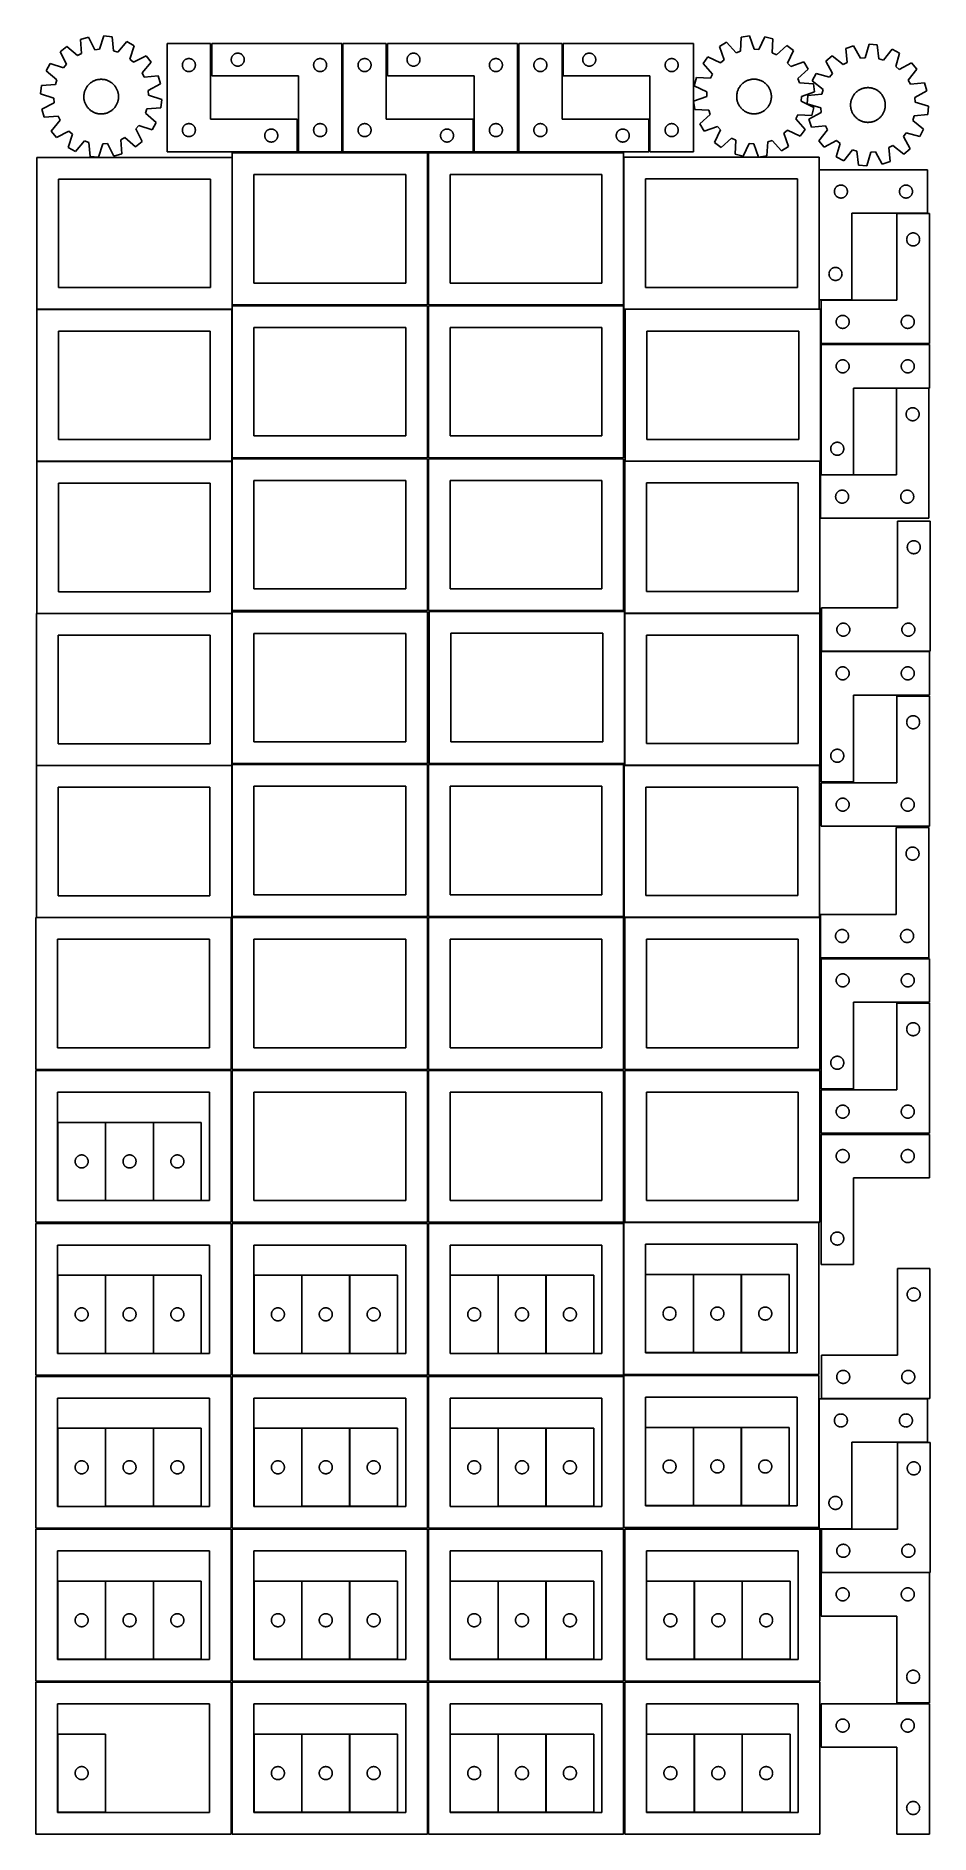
# Model space of a CAD drawing. Header units: millimetres. Extents: x 7 to 1243, y 7 to 2493.
import ezdxf

# ---------------------------------------------------------------- set-up
doc = ezdxf.new("R2010")
doc.units = ezdxf.units.MM
doc.layers.add('CUT', color=7, linetype='CONTINUOUS', true_color=0x000000)

msp = doc.modelspace()

# ---------------------------------------------------------------- linework, layer by layer
at = {"layer": 'CUT'}
for p, q in [((79.251155, 2491.733701), (68.15963, 2488.561393)), ((68.15963, 2488.561393), (69.684459, 2469.245148)), ((88.170765, 2474.532453), (79.251155, 2491.733701)), ((100.562118, 2493.489962), (94.57887, 2475.060552)), ((112.023341, 2492.17625), (100.562118, 2493.489962)), ((113.681354, 2472.870981), (112.023341, 2492.17625)), ((982.201469, 2491.828088), (981.129178, 2472.481445)), ((993.617623, 2493.488478), (982.201469, 2491.828088)), ((1000.156546, 2475.248826), (993.617623, 2493.488478)), ((1014.972017, 2492.378758), (1006.577709, 2474.915139)), ((1026.154572, 2489.543986), (1014.972017, 2492.378758)), ((1025.215736, 2470.190407), (1026.154572, 2489.543986)), ((49.142959, 2478.783467), (40.109716, 2471.608093)), ((40.109716, 2471.608093), (48.910481, 2454.345736)), ((63.966238, 2466.304972), (49.142959, 2478.783467)), ((69.684459, 2469.245148), (63.966238, 2466.304972)), ((94.57887, 2475.060552), (88.170765, 2474.532453)), ((119.803765, 2470.906606), (113.681354, 2472.870981)), ((132.384195, 2485.643471), (119.803765, 2470.906606)), ((142.470249, 2480.04374), (132.384195, 2485.643471)), ((136.614247, 2461.573503), (142.470249, 2480.04374)), ((158.781239, 2466.216477), (141.518883, 2457.415711)), ((165.956613, 2457.183234), (158.781239, 2466.216477)), ((248.041929, 2483.251528), (188.041929, 2483.251528)), ((188.041929, 2483.251528), (188.041929, 2333.251528)), ((216.286116, 2462.078596), (216.867193, 2462.174532)), ((216.867193, 2462.174532), (217.4533, 2462.232259)), ((217.4533, 2462.232259), (218.041929, 2462.251528)), ((218.041929, 2462.251528), (218.630557, 2462.232259)), ((218.630557, 2462.232259), (219.216664, 2462.174532)), ((219.216664, 2462.174532), (219.797742, 2462.078596)), ((248.041929, 2378.251528), (248.041929, 2483.251528)), ((429.680781, 2483.251532), (249.680781, 2483.251532)), ((249.680781, 2483.251532), (249.680781, 2438.251532)), ((276.757777, 2461.926268), (276.853713, 2462.507345)), ((276.853713, 2462.507345), (276.987448, 2463.080903)), ((276.987448, 2463.080903), (277.158409, 2463.644487)), ((277.158409, 2463.644487), (277.365865, 2464.195683)), ((277.365865, 2464.195683), (277.608926, 2464.73213)), ((277.608926, 2464.73213), (277.886552, 2465.251532)), ((277.886552, 2465.251532), (278.197554, 2465.751664)), ((278.197554, 2465.751664), (278.5406, 2466.230385)), ((278.5406, 2466.230385), (278.914222, 2466.685644)), ((278.914222, 2466.685644), (279.31682, 2467.115493)), ((279.31682, 2467.115493), (279.746668, 2467.51809)), ((279.746668, 2467.51809), (280.201928, 2467.891712)), ((280.201928, 2467.891712), (280.680648, 2468.234758)), ((280.680648, 2468.234758), (281.180781, 2468.54576)), ((281.180781, 2468.54576), (281.700182, 2468.823387)), ((281.700182, 2468.823387), (282.23663, 2469.066448)), ((282.23663, 2469.066448), (282.787825, 2469.273903)), ((282.787825, 2469.273903), (283.351409, 2469.444864)), ((283.351409, 2469.444864), (283.924968, 2469.578599)), ((283.924968, 2469.578599), (284.506045, 2469.674536)), ((284.506045, 2469.674536), (285.092152, 2469.732262)), ((285.092152, 2469.732262), (285.680781, 2469.751532)), ((285.680781, 2469.751532), (286.269409, 2469.732262)), ((286.269409, 2469.732262), (286.855516, 2469.674536)), ((286.855516, 2469.674536), (287.436593, 2469.578599)), ((287.436593, 2469.578599), (288.010152, 2469.444864)), ((288.010152, 2469.444864), (288.573736, 2469.273903)), ((288.573736, 2469.273903), (289.124931, 2469.066448)), ((289.124931, 2469.066448), (289.661379, 2468.823387)), ((289.661379, 2468.823387), (290.180781, 2468.54576)), ((290.180781, 2468.54576), (290.680913, 2468.234758)), ((290.680913, 2468.234758), (291.159633, 2467.891712)), ((291.159633, 2467.891712), (291.614893, 2467.51809)), ((291.614893, 2467.51809), (292.044742, 2467.115493)), ((292.044742, 2467.115493), (292.447339, 2466.685644)), ((292.447339, 2466.685644), (292.820961, 2466.230385)), ((292.820961, 2466.230385), (293.164007, 2465.751664)), ((293.164007, 2465.751664), (293.475009, 2465.251532)), ((293.475009, 2465.251532), (293.752635, 2464.73213)), ((293.752635, 2464.73213), (293.995696, 2464.195683)), ((293.995696, 2464.195683), (294.203152, 2463.644487)), ((294.203152, 2463.644487), (294.374113, 2463.080903)), ((294.374113, 2463.080903), (294.507848, 2462.507345)), ((294.507848, 2462.507345), (294.603784, 2461.926268)), ((397.924968, 2462.078599), (398.506045, 2462.174536)), ((398.506045, 2462.174536), (399.092152, 2462.232262)), ((399.092152, 2462.232262), (399.680781, 2462.251532)), ((399.680781, 2462.251532), (400.269409, 2462.232262)), ((400.269409, 2462.232262), (400.855516, 2462.174536)), ((400.855516, 2462.174536), (401.436593, 2462.078599)), ((429.680781, 2333.251532), (429.680781, 2483.251532)), ((491.201719, 2483.251528), (431.201719, 2483.251528)), ((431.201719, 2483.251528), (431.201719, 2333.251528)), ((459.445906, 2462.078596), (460.026983, 2462.174532)), ((460.026983, 2462.174532), (460.613091, 2462.232259)), ((460.613091, 2462.232259), (461.201719, 2462.251528)), ((461.201719, 2462.251528), (461.790347, 2462.232259)), ((461.790347, 2462.232259), (462.376454, 2462.174532)), ((462.376454, 2462.174532), (462.957532, 2462.078596)), ((491.201719, 2378.251528), (491.201719, 2483.251528)), ((672.84051, 2483.251532), (492.84051, 2483.251532)), ((492.84051, 2483.251532), (492.84051, 2438.251532)), ((519.917506, 2461.926268), (520.013442, 2462.507345)), ((520.013442, 2462.507345), (520.147177, 2463.080903)), ((520.147177, 2463.080903), (520.318138, 2463.644487)), ((520.318138, 2463.644487), (520.525594, 2464.195683)), ((520.525594, 2464.195683), (520.768655, 2464.73213)), ((520.768655, 2464.73213), (521.046281, 2465.251532)), ((521.046281, 2465.251532), (521.357283, 2465.751664)), ((521.357283, 2465.751664), (521.700329, 2466.230385)), ((521.700329, 2466.230385), (522.073951, 2466.685644)), ((522.073951, 2466.685644), (522.476549, 2467.115493)), ((522.476549, 2467.115493), (522.906397, 2467.51809)), ((522.906397, 2467.51809), (523.361657, 2467.891712)), ((523.361657, 2467.891712), (523.840377, 2468.234758)), ((523.840377, 2468.234758), (524.34051, 2468.54576)), ((524.34051, 2468.54576), (524.859911, 2468.823387)), ((524.859911, 2468.823387), (525.396359, 2469.066448)), ((525.396359, 2469.066448), (525.947554, 2469.273903)), ((525.947554, 2469.273903), (526.511138, 2469.444864)), ((526.511138, 2469.444864), (527.084697, 2469.578599)), ((527.084697, 2469.578599), (527.665774, 2469.674536)), ((527.665774, 2469.674536), (528.251881, 2469.732262)), ((528.251881, 2469.732262), (528.84051, 2469.751532)), ((528.84051, 2469.751532), (529.429138, 2469.732262)), ((529.429138, 2469.732262), (530.015245, 2469.674536)), ((530.015245, 2469.674536), (530.596322, 2469.578599)), ((530.596322, 2469.578599), (531.169881, 2469.444864)), ((531.169881, 2469.444864), (531.733465, 2469.273903)), ((531.733465, 2469.273903), (532.28466, 2469.066448)), ((532.28466, 2469.066448), (532.821108, 2468.823387)), ((532.821108, 2468.823387), (533.34051, 2468.54576)), ((533.34051, 2468.54576), (533.840642, 2468.234758)), ((533.840642, 2468.234758), (534.319362, 2467.891712)), ((534.319362, 2467.891712), (534.774622, 2467.51809)), ((534.774622, 2467.51809), (535.204471, 2467.115493)), ((535.204471, 2467.115493), (535.607068, 2466.685644)), ((535.607068, 2466.685644), (535.98069, 2466.230385)), ((535.98069, 2466.230385), (536.323736, 2465.751664)), ((536.323736, 2465.751664), (536.634738, 2465.251532)), ((536.634738, 2465.251532), (536.912364, 2464.73213)), ((536.912364, 2464.73213), (537.155425, 2464.195683)), ((537.155425, 2464.195683), (537.362881, 2463.644487)), ((537.362881, 2463.644487), (537.533842, 2463.080903)), ((537.533842, 2463.080903), (537.667577, 2462.507345)), ((537.667577, 2462.507345), (537.763513, 2461.926268)), ((641.084697, 2462.078599), (641.665774, 2462.174536)), ((641.665774, 2462.174536), (642.251881, 2462.232262)), ((642.251881, 2462.232262), (642.84051, 2462.251532)), ((642.84051, 2462.251532), (643.429138, 2462.232262)), ((643.429138, 2462.232262), (644.015245, 2462.174536)), ((644.015245, 2462.174536), (644.596322, 2462.078599)), ((672.84051, 2333.251532), (672.84051, 2483.251532)), ((734.361509, 2483.251528), (674.361509, 2483.251528)), ((674.361509, 2483.251528), (674.361509, 2333.251528)), ((702.605696, 2462.078596), (703.186773, 2462.174532)), ((703.186773, 2462.174532), (703.772881, 2462.232259)), ((703.772881, 2462.232259), (704.361509, 2462.251528)), ((704.361509, 2462.251528), (704.950137, 2462.232259)), ((704.950137, 2462.232259), (705.536244, 2462.174532)), ((705.536244, 2462.174532), (706.117322, 2462.078596)), ((734.361509, 2378.251528), (734.361509, 2483.251528)), ((916.0003, 2483.251532), (736.0003, 2483.251532)), ((736.0003, 2483.251532), (736.0003, 2438.251532)), ((763.077296, 2461.926268), (763.173232, 2462.507345)), ((763.173232, 2462.507345), (763.306967, 2463.080903)), ((763.306967, 2463.080903), (763.477928, 2463.644487)), ((763.477928, 2463.644487), (763.685384, 2464.195683)), ((763.685384, 2464.195683), (763.928445, 2464.73213)), ((763.928445, 2464.73213), (764.206071, 2465.251532)), ((764.206071, 2465.251532), (764.517073, 2465.751664)), ((764.517073, 2465.751664), (764.86012, 2466.230385)), ((764.86012, 2466.230385), (765.233741, 2466.685644)), ((765.233741, 2466.685644), (765.636339, 2467.115493)), ((765.636339, 2467.115493), (766.066187, 2467.51809)), ((766.066187, 2467.51809), (766.521447, 2467.891712)), ((766.521447, 2467.891712), (767.000167, 2468.234758)), ((767.000167, 2468.234758), (767.5003, 2468.54576)), ((767.5003, 2468.54576), (768.019701, 2468.823387)), ((768.019701, 2468.823387), (768.556149, 2469.066448)), ((768.556149, 2469.066448), (769.107344, 2469.273903)), ((769.107344, 2469.273903), (769.670928, 2469.444864)), ((769.670928, 2469.444864), (770.244487, 2469.578599)), ((770.244487, 2469.578599), (770.825564, 2469.674536)), ((770.825564, 2469.674536), (771.411671, 2469.732262)), ((771.411671, 2469.732262), (772.0003, 2469.751532)), ((772.0003, 2469.751532), (772.588928, 2469.732262)), ((772.588928, 2469.732262), (773.175035, 2469.674536)), ((773.175035, 2469.674536), (773.756112, 2469.578599)), ((773.756112, 2469.578599), (774.329671, 2469.444864)), ((774.329671, 2469.444864), (774.893255, 2469.273903)), ((774.893255, 2469.273903), (775.44445, 2469.066448)), ((775.44445, 2469.066448), (775.980898, 2468.823387)), ((775.980898, 2468.823387), (776.5003, 2468.54576)), ((776.5003, 2468.54576), (777.000432, 2468.234758)), ((777.000432, 2468.234758), (777.479152, 2467.891712)), ((777.479152, 2467.891712), (777.934412, 2467.51809)), ((777.934412, 2467.51809), (778.364261, 2467.115493)), ((778.364261, 2467.115493), (778.766858, 2466.685644)), ((778.766858, 2466.685644), (779.14048, 2466.230385)), ((779.14048, 2466.230385), (779.483526, 2465.751664)), ((779.483526, 2465.751664), (779.794528, 2465.251532)), ((779.794528, 2465.251532), (780.072154, 2464.73213)), ((780.072154, 2464.73213), (780.315215, 2464.195683)), ((780.315215, 2464.195683), (780.522671, 2463.644487)), ((780.522671, 2463.644487), (780.693632, 2463.080903)), ((780.693632, 2463.080903), (780.827367, 2462.507345)), ((780.827367, 2462.507345), (780.923303, 2461.926268)), ((884.244487, 2462.078599), (884.825564, 2462.174536)), ((884.825564, 2462.174536), (885.411671, 2462.232262)), ((885.411671, 2462.232262), (886.0003, 2462.251532)), ((886.0003, 2462.251532), (886.588928, 2462.232262)), ((886.588928, 2462.232262), (887.175035, 2462.174536)), ((887.175035, 2462.174536), (887.756112, 2462.078599)), ((916.0003, 2333.251532), (916.0003, 2483.251532)), ((936.251636, 2464.463443), (929.353269, 2455.21693)), ((953.772735, 2456.189778), (936.251636, 2464.463443)), ((962.04791, 2484.681363), (952.136163, 2478.778589)), ((952.136163, 2478.778589), (958.549135, 2460.494273)), ((975.0691, 2470.332459), (962.04791, 2484.681363)), ((981.129178, 2472.481445), (975.0691, 2470.332459)), ((1006.577709, 2474.915139), (1000.156546, 2475.248826)), ((1031.020421, 2467.424847), (1025.215736, 2470.190407)), ((1045.458788, 2480.346766), (1031.020421, 2467.424847)), ((1054.705301, 2473.448399), (1045.458788, 2480.346766)), ((1046.431635, 2455.927301), (1054.705301, 2473.448399)), ((1108.029519, 2465.865458), (1099.19845, 2458.442677)), ((1123.192682, 2453.802252), (1108.029519, 2465.865458)), ((1137.767535, 2479.644516), (1126.768116, 2476.166265)), ((1126.768116, 2476.166265), (1128.827288, 2456.899656)), ((1147.160082, 2462.696876), (1137.767535, 2479.644516)), ((1153.551104, 2463.402234), (1147.160082, 2462.696876)), ((1159.021689, 2481.99027), (1153.551104, 2463.402234)), ((1170.514897, 2480.99446), (1159.021689, 2481.99027)), ((1172.706897, 2461.742511), (1170.514897, 2480.99446)), ((1191.048856, 2475.028042), (1178.88136, 2459.948438)), ((1201.286115, 2469.709773), (1191.048856, 2475.028042)), ((1195.943858, 2451.084449), (1201.286115, 2469.709773)), ((26.282453, 2455.297102), (20.682722, 2445.211049)), ((20.682722, 2445.211049), (35.419587, 2432.630618)), ((44.75269, 2449.4411), (26.282453, 2455.297102)), ((48.910481, 2454.345736), (44.75269, 2449.4411)), ((141.518883, 2457.415711), (136.614247, 2461.573503)), ((153.478119, 2442.359955), (165.956613, 2457.183234)), ((156.418294, 2436.641734), (153.478119, 2442.359955)), ((175.734539, 2438.166563), (156.418294, 2436.641734)), ((178.906848, 2427.075038), (175.734539, 2438.166563)), ((209.041929, 2453.251528), (209.061198, 2453.840156)), ((209.061198, 2452.6629), (209.041929, 2453.251528)), ((209.061198, 2453.840156), (209.118925, 2454.426264)), ((209.118925, 2452.076793), (209.061198, 2452.6629)), ((209.118925, 2454.426264), (209.214861, 2455.007341)), ((209.214861, 2451.495715), (209.118925, 2452.076793)), ((209.214861, 2455.007341), (209.348596, 2455.5809)), ((209.348596, 2450.922157), (209.214861, 2451.495715)), ((209.348596, 2455.5809), (209.519557, 2456.144483)), ((209.519557, 2450.358573), (209.348596, 2450.922157)), ((209.519557, 2456.144483), (209.727013, 2456.695679)), ((209.727013, 2449.807377), (209.519557, 2450.358573)), ((209.727013, 2456.695679), (209.970074, 2457.232127)), ((209.970074, 2449.27093), (209.727013, 2449.807377)), ((209.970074, 2457.232127), (210.2477, 2457.751528)), ((210.2477, 2448.751528), (209.970074, 2449.27093)), ((210.2477, 2457.751528), (210.558702, 2458.25166)), ((210.558702, 2448.251396), (210.2477, 2448.751528)), ((210.558702, 2458.25166), (210.901749, 2458.730381)), ((210.901749, 2447.772675), (210.558702, 2448.251396)), ((210.901749, 2458.730381), (211.27537, 2459.185641)), ((211.27537, 2447.317416), (210.901749, 2447.772675)), ((211.27537, 2459.185641), (211.677968, 2459.615489)), ((211.677968, 2446.887567), (211.27537, 2447.317416)), ((211.677968, 2459.615489), (212.107816, 2460.018087)), ((212.107816, 2446.48497), (211.677968, 2446.887567)), ((212.107816, 2460.018087), (212.563076, 2460.391708)), ((212.563076, 2446.111348), (212.107816, 2446.48497)), ((212.563076, 2460.391708), (213.041797, 2460.734755)), ((213.041797, 2445.768302), (212.563076, 2446.111348)), ((213.041797, 2460.734755), (213.541929, 2461.045757)), ((213.541929, 2445.4573), (213.041797, 2445.768302)), ((213.541929, 2461.045757), (214.06133, 2461.323383)), ((214.06133, 2445.179674), (213.541929, 2445.4573)), ((214.06133, 2461.323383), (214.597778, 2461.566444)), ((214.597778, 2444.936613), (214.06133, 2445.179674)), ((214.597778, 2461.566444), (215.148973, 2461.773899)), ((215.148973, 2444.729157), (214.597778, 2444.936613)), ((215.148973, 2461.773899), (215.712557, 2461.944861)), ((215.712557, 2444.558196), (215.148973, 2444.729157)), ((215.712557, 2461.944861), (216.286116, 2462.078596)), ((216.286116, 2444.424461), (215.712557, 2444.558196)), ((216.867193, 2444.328525), (216.286116, 2444.424461)), ((217.4533, 2444.270798), (216.867193, 2444.328525)), ((218.041929, 2444.251528), (217.4533, 2444.270798)), ((218.630557, 2444.270798), (218.041929, 2444.251528)), ((219.216664, 2444.328525), (218.630557, 2444.270798)), ((219.797742, 2444.424461), (219.216664, 2444.328525)), ((219.797742, 2462.078596), (220.3713, 2461.944861)), ((220.3713, 2444.558196), (219.797742, 2444.424461)), ((220.3713, 2461.944861), (220.934884, 2461.773899)), ((220.934884, 2444.729157), (220.3713, 2444.558196)), ((220.934884, 2461.773899), (221.48608, 2461.566444)), ((221.48608, 2444.936613), (220.934884, 2444.729157)), ((221.48608, 2461.566444), (222.022527, 2461.323383)), ((222.022527, 2445.179674), (221.48608, 2444.936613)), ((222.022527, 2461.323383), (222.541929, 2461.045757)), ((222.541929, 2445.4573), (222.022527, 2445.179674)), ((222.541929, 2461.045757), (223.042061, 2460.734755)), ((223.042061, 2445.768302), (222.541929, 2445.4573)), ((223.042061, 2460.734755), (223.520781, 2460.391708)), ((223.520781, 2446.111348), (223.042061, 2445.768302)), ((223.520781, 2460.391708), (223.976041, 2460.018087)), ((223.976041, 2446.48497), (223.520781, 2446.111348)), ((223.976041, 2460.018087), (224.40589, 2459.615489)), ((224.40589, 2446.887567), (223.976041, 2446.48497)), ((224.40589, 2459.615489), (224.808487, 2459.185641)), ((224.808487, 2447.317416), (224.40589, 2446.887567)), ((224.808487, 2459.185641), (225.182109, 2458.730381)), ((225.182109, 2447.772675), (224.808487, 2447.317416)), ((225.182109, 2458.730381), (225.525155, 2458.25166)), ((225.525155, 2448.251396), (225.182109, 2447.772675)), ((225.525155, 2458.25166), (225.836157, 2457.751528)), ((225.836157, 2448.751528), (225.525155, 2448.251396)), ((225.836157, 2457.751528), (226.113783, 2457.232127)), ((226.113783, 2449.27093), (225.836157, 2448.751528)), ((226.113783, 2457.232127), (226.356844, 2456.695679)), ((226.356844, 2449.807377), (226.113783, 2449.27093)), ((226.356844, 2456.695679), (226.5643, 2456.144483)), ((226.5643, 2450.358573), (226.356844, 2449.807377)), ((226.5643, 2456.144483), (226.735261, 2455.5809)), ((226.735261, 2450.922157), (226.5643, 2450.358573)), ((226.735261, 2455.5809), (226.868996, 2455.007341)), ((226.868996, 2451.495715), (226.735261, 2450.922157)), ((226.868996, 2455.007341), (226.964932, 2454.426264)), ((226.964932, 2452.076793), (226.868996, 2451.495715)), ((226.964932, 2454.426264), (227.022659, 2453.840156)), ((227.022659, 2452.6629), (226.964932, 2452.076793)), ((227.022659, 2453.840156), (227.041929, 2453.251528)), ((227.041929, 2453.251528), (227.022659, 2452.6629)), ((249.680781, 2438.251532), (369.680781, 2438.251532)), ((276.680781, 2460.751532), (276.70005, 2461.34016)), ((276.70005, 2460.162904), (276.680781, 2460.751532)), ((276.70005, 2461.34016), (276.757777, 2461.926268)), ((276.757777, 2459.576796), (276.70005, 2460.162904)), ((276.853713, 2458.995719), (276.757777, 2459.576796)), ((276.987448, 2458.42216), (276.853713, 2458.995719)), ((277.158409, 2457.858577), (276.987448, 2458.42216)), ((277.365865, 2457.307381), (277.158409, 2457.858577)), ((277.608926, 2456.770934), (277.365865, 2457.307381)), ((277.886552, 2456.251532), (277.608926, 2456.770934)), ((278.197554, 2455.7514), (277.886552, 2456.251532)), ((278.5406, 2455.272679), (278.197554, 2455.7514)), ((278.914222, 2454.81742), (278.5406, 2455.272679)), ((279.31682, 2454.387571), (278.914222, 2454.81742)), ((279.746668, 2453.984974), (279.31682, 2454.387571)), ((280.201928, 2453.611352), (279.746668, 2453.984974)), ((280.680648, 2453.268305), (280.201928, 2453.611352)), ((281.180781, 2452.957303), (280.680648, 2453.268305)), ((281.700182, 2452.679677), (281.180781, 2452.957303)), ((282.23663, 2452.436616), (281.700182, 2452.679677)), ((282.787825, 2452.229161), (282.23663, 2452.436616)), ((283.351409, 2452.058199), (282.787825, 2452.229161)), ((283.924968, 2451.924464), (283.351409, 2452.058199)), ((284.506045, 2451.828528), (283.924968, 2451.924464)), ((285.092152, 2451.770802), (284.506045, 2451.828528)), ((285.680781, 2451.751532), (285.092152, 2451.770802)), ((286.269409, 2451.770802), (285.680781, 2451.751532)), ((286.855516, 2451.828528), (286.269409, 2451.770802)), ((287.436593, 2451.924464), (286.855516, 2451.828528)), ((288.010152, 2452.058199), (287.436593, 2451.924464)), ((288.573736, 2452.229161), (288.010152, 2452.058199)), ((289.124931, 2452.436616), (288.573736, 2452.229161)), ((289.661379, 2452.679677), (289.124931, 2452.436616)), ((290.180781, 2452.957303), (289.661379, 2452.679677)), ((290.680913, 2453.268305), (290.180781, 2452.957303)), ((291.159633, 2453.611352), (290.680913, 2453.268305)), ((291.614893, 2453.984974), (291.159633, 2453.611352)), ((292.044742, 2454.387571), (291.614893, 2453.984974)), ((292.447339, 2454.81742), (292.044742, 2454.387571)), ((292.820961, 2455.272679), (292.447339, 2454.81742)), ((293.164007, 2455.7514), (292.820961, 2455.272679)), ((293.475009, 2456.251532), (293.164007, 2455.7514)), ((293.752635, 2456.770934), (293.475009, 2456.251532)), ((293.995696, 2457.307381), (293.752635, 2456.770934)), ((294.203152, 2457.858577), (293.995696, 2457.307381)), ((294.374113, 2458.42216), (294.203152, 2457.858577)), ((294.507848, 2458.995719), (294.374113, 2458.42216)), ((294.603784, 2459.576796), (294.507848, 2458.995719)), ((294.603784, 2461.926268), (294.661511, 2461.34016)), ((294.661511, 2460.162904), (294.603784, 2459.576796)), ((294.661511, 2461.34016), (294.680781, 2460.751532)), ((294.680781, 2460.751532), (294.661511, 2460.162904)), ((369.680781, 2438.251532), (369.680781, 2333.251532)), ((390.680781, 2453.251532), (390.70005, 2453.84016)), ((390.70005, 2452.662904), (390.680781, 2453.251532)), ((390.70005, 2453.84016), (390.757777, 2454.426268)), ((390.757777, 2452.076796), (390.70005, 2452.662904)), ((390.757777, 2454.426268), (390.853713, 2455.007345)), ((390.853713, 2451.495719), (390.757777, 2452.076796)), ((390.853713, 2455.007345), (390.987448, 2455.580903)), ((390.987448, 2450.92216), (390.853713, 2451.495719)), ((390.987448, 2455.580903), (391.158409, 2456.144487)), ((391.158409, 2450.358577), (390.987448, 2450.92216)), ((391.158409, 2456.144487), (391.365865, 2456.695683)), ((391.365865, 2449.807381), (391.158409, 2450.358577)), ((391.365865, 2456.695683), (391.608926, 2457.23213)), ((391.608926, 2449.270934), (391.365865, 2449.807381)), ((391.608926, 2457.23213), (391.886552, 2457.751532)), ((391.886552, 2448.751532), (391.608926, 2449.270934)), ((391.886552, 2457.751532), (392.197554, 2458.251664)), ((392.197554, 2448.2514), (391.886552, 2448.751532)), ((392.197554, 2458.251664), (392.5406, 2458.730385)), ((392.5406, 2447.772679), (392.197554, 2448.2514)), ((392.5406, 2458.730385), (392.914222, 2459.185644)), ((392.914222, 2447.31742), (392.5406, 2447.772679)), ((392.914222, 2459.185644), (393.31682, 2459.615493)), ((393.31682, 2446.887571), (392.914222, 2447.31742)), ((393.31682, 2459.615493), (393.746668, 2460.01809)), ((393.746668, 2446.484974), (393.31682, 2446.887571)), ((393.746668, 2460.01809), (394.201928, 2460.391712)), ((394.201928, 2446.111352), (393.746668, 2446.484974)), ((394.201928, 2460.391712), (394.680648, 2460.734758)), ((394.680648, 2445.768305), (394.201928, 2446.111352)), ((394.680648, 2460.734758), (395.180781, 2461.04576)), ((395.180781, 2445.457303), (394.680648, 2445.768305)), ((395.180781, 2461.04576), (395.700182, 2461.323387)), ((395.700182, 2445.179677), (395.180781, 2445.457303)), ((395.700182, 2461.323387), (396.23663, 2461.566448)), ((396.23663, 2444.936616), (395.700182, 2445.179677)), ((396.23663, 2461.566448), (396.787825, 2461.773903)), ((396.787825, 2444.729161), (396.23663, 2444.936616)), ((396.787825, 2461.773903), (397.351409, 2461.944864)), ((397.351409, 2444.558199), (396.787825, 2444.729161)), ((397.351409, 2461.944864), (397.924968, 2462.078599)), ((397.924968, 2444.424464), (397.351409, 2444.558199)), ((398.506045, 2444.328528), (397.924968, 2444.424464)), ((399.092152, 2444.270802), (398.506045, 2444.328528)), ((399.680781, 2444.251532), (399.092152, 2444.270802)), ((400.269409, 2444.270802), (399.680781, 2444.251532)), ((400.855516, 2444.328528), (400.269409, 2444.270802)), ((401.436593, 2444.424464), (400.855516, 2444.328528)), ((401.436593, 2462.078599), (402.010152, 2461.944864)), ((402.010152, 2444.558199), (401.436593, 2444.424464)), ((402.010152, 2461.944864), (402.573736, 2461.773903)), ((402.573736, 2444.729161), (402.010152, 2444.558199)), ((402.573736, 2461.773903), (403.124931, 2461.566448)), ((403.124931, 2444.936616), (402.573736, 2444.729161)), ((403.124931, 2461.566448), (403.661379, 2461.323387)), ((403.661379, 2445.179677), (403.124931, 2444.936616)), ((403.661379, 2461.323387), (404.180781, 2461.04576)), ((404.180781, 2445.457303), (403.661379, 2445.179677)), ((404.180781, 2461.04576), (404.680913, 2460.734758)), ((404.680913, 2445.768305), (404.180781, 2445.457303)), ((404.680913, 2460.734758), (405.159633, 2460.391712)), ((405.159633, 2446.111352), (404.680913, 2445.768305)), ((405.159633, 2460.391712), (405.614893, 2460.01809)), ((405.614893, 2446.484974), (405.159633, 2446.111352)), ((405.614893, 2460.01809), (406.044742, 2459.615493)), ((406.044742, 2446.887571), (405.614893, 2446.484974)), ((406.044742, 2459.615493), (406.447339, 2459.185644)), ((406.447339, 2447.31742), (406.044742, 2446.887571)), ((406.447339, 2459.185644), (406.820961, 2458.730385)), ((406.820961, 2447.772679), (406.447339, 2447.31742)), ((406.820961, 2458.730385), (407.164007, 2458.251664)), ((407.164007, 2448.2514), (406.820961, 2447.772679)), ((407.164007, 2458.251664), (407.475009, 2457.751532)), ((407.475009, 2448.751532), (407.164007, 2448.2514)), ((407.475009, 2457.751532), (407.752635, 2457.23213)), ((407.752635, 2449.270934), (407.475009, 2448.751532)), ((407.752635, 2457.23213), (407.995696, 2456.695683)), ((407.995696, 2449.807381), (407.752635, 2449.270934)), ((407.995696, 2456.695683), (408.203152, 2456.144487)), ((408.203152, 2450.358577), (407.995696, 2449.807381)), ((408.203152, 2456.144487), (408.374113, 2455.580903)), ((408.374113, 2450.92216), (408.203152, 2450.358577)), ((408.374113, 2455.580903), (408.507848, 2455.007345)), ((408.507848, 2451.495719), (408.374113, 2450.92216)), ((408.507848, 2455.007345), (408.603784, 2454.426268)), ((408.603784, 2452.076796), (408.507848, 2451.495719)), ((408.603784, 2454.426268), (408.661511, 2453.84016)), ((408.661511, 2452.662904), (408.603784, 2452.076796)), ((408.661511, 2453.84016), (408.680781, 2453.251532)), ((408.680781, 2453.251532), (408.661511, 2452.662904)), ((452.201719, 2453.251528), (452.220988, 2453.840156)), ((452.220988, 2452.6629), (452.201719, 2453.251528)), ((452.220988, 2453.840156), (452.278715, 2454.426264)), ((452.278715, 2452.076793), (452.220988, 2452.6629)), ((452.278715, 2454.426264), (452.374651, 2455.007341)), ((452.374651, 2451.495715), (452.278715, 2452.076793)), ((452.374651, 2455.007341), (452.508386, 2455.5809)), ((452.508386, 2450.922157), (452.374651, 2451.495715)), ((452.508386, 2455.5809), (452.679348, 2456.144483)), ((452.679348, 2450.358573), (452.508386, 2450.922157)), ((452.679348, 2456.144483), (452.886803, 2456.695679)), ((452.886803, 2449.807377), (452.679348, 2450.358573)), ((452.886803, 2456.695679), (453.129864, 2457.232127)), ((453.129864, 2449.27093), (452.886803, 2449.807377)), ((453.129864, 2457.232127), (453.40749, 2457.751528)), ((453.40749, 2448.751528), (453.129864, 2449.27093)), ((453.40749, 2457.751528), (453.718492, 2458.25166)), ((453.718492, 2448.251396), (453.40749, 2448.751528)), ((453.718492, 2458.25166), (454.061539, 2458.730381)), ((454.061539, 2447.772675), (453.718492, 2448.251396)), ((454.061539, 2458.730381), (454.43516, 2459.185641)), ((454.43516, 2447.317416), (454.061539, 2447.772675)), ((454.43516, 2459.185641), (454.837758, 2459.615489)), ((454.837758, 2446.887567), (454.43516, 2447.317416)), ((454.837758, 2459.615489), (455.267606, 2460.018087)), ((455.267606, 2446.48497), (454.837758, 2446.887567)), ((455.267606, 2460.018087), (455.722866, 2460.391708)), ((455.722866, 2446.111348), (455.267606, 2446.48497)), ((455.722866, 2460.391708), (456.201587, 2460.734755)), ((456.201587, 2445.768302), (455.722866, 2446.111348)), ((456.201587, 2460.734755), (456.701719, 2461.045757)), ((456.701719, 2445.4573), (456.201587, 2445.768302)), ((456.701719, 2461.045757), (457.22112, 2461.323383)), ((457.22112, 2445.179674), (456.701719, 2445.4573)), ((457.22112, 2461.323383), (457.757568, 2461.566444)), ((457.757568, 2444.936613), (457.22112, 2445.179674)), ((457.757568, 2461.566444), (458.308763, 2461.773899)), ((458.308763, 2444.729157), (457.757568, 2444.936613)), ((458.308763, 2461.773899), (458.872347, 2461.944861)), ((458.872347, 2444.558196), (458.308763, 2444.729157)), ((458.872347, 2461.944861), (459.445906, 2462.078596)), ((459.445906, 2444.424461), (458.872347, 2444.558196)), ((460.026983, 2444.328525), (459.445906, 2444.424461)), ((460.613091, 2444.270798), (460.026983, 2444.328525)), ((461.201719, 2444.251528), (460.613091, 2444.270798)), ((461.790347, 2444.270798), (461.201719, 2444.251528)), ((462.376454, 2444.328525), (461.790347, 2444.270798)), ((462.957532, 2444.424461), (462.376454, 2444.328525)), ((462.957532, 2462.078596), (463.53109, 2461.944861)), ((463.53109, 2444.558196), (462.957532, 2444.424461)), ((463.53109, 2461.944861), (464.094674, 2461.773899)), ((464.094674, 2444.729157), (463.53109, 2444.558196)), ((464.094674, 2461.773899), (464.64587, 2461.566444)), ((464.64587, 2444.936613), (464.094674, 2444.729157)), ((464.64587, 2461.566444), (465.182317, 2461.323383)), ((465.182317, 2445.179674), (464.64587, 2444.936613)), ((465.182317, 2461.323383), (465.701719, 2461.045757)), ((465.701719, 2445.4573), (465.182317, 2445.179674)), ((465.701719, 2461.045757), (466.201851, 2460.734755)), ((466.201851, 2445.768302), (465.701719, 2445.4573)), ((466.201851, 2460.734755), (466.680572, 2460.391708)), ((466.680572, 2446.111348), (466.201851, 2445.768302)), ((466.680572, 2460.391708), (467.135831, 2460.018087)), ((467.135831, 2446.48497), (466.680572, 2446.111348)), ((467.135831, 2460.018087), (467.56568, 2459.615489)), ((467.56568, 2446.887567), (467.135831, 2446.48497)), ((467.56568, 2459.615489), (467.968277, 2459.185641)), ((467.968277, 2447.317416), (467.56568, 2446.887567)), ((467.968277, 2459.185641), (468.341899, 2458.730381)), ((468.341899, 2447.772675), (467.968277, 2447.317416)), ((468.341899, 2458.730381), (468.684945, 2458.25166)), ((468.684945, 2448.251396), (468.341899, 2447.772675)), ((468.684945, 2458.25166), (468.995947, 2457.751528)), ((468.995947, 2448.751528), (468.684945, 2448.251396)), ((468.995947, 2457.751528), (469.273573, 2457.232127)), ((469.273573, 2449.27093), (468.995947, 2448.751528)), ((469.273573, 2457.232127), (469.516634, 2456.695679)), ((469.516634, 2449.807377), (469.273573, 2449.27093)), ((469.516634, 2456.695679), (469.72409, 2456.144483)), ((469.72409, 2450.358573), (469.516634, 2449.807377)), ((469.72409, 2456.144483), (469.895051, 2455.5809)), ((469.895051, 2450.922157), (469.72409, 2450.358573)), ((469.895051, 2455.5809), (470.028786, 2455.007341)), ((470.028786, 2451.495715), (469.895051, 2450.922157)), ((470.028786, 2455.007341), (470.124722, 2454.426264)), ((470.124722, 2452.076793), (470.028786, 2451.495715)), ((470.124722, 2454.426264), (470.182449, 2453.840156)), ((470.182449, 2452.6629), (470.124722, 2452.076793)), ((470.182449, 2453.840156), (470.201719, 2453.251528)), ((470.201719, 2453.251528), (470.182449, 2452.6629)), ((492.84051, 2438.251532), (612.84051, 2438.251532)), ((519.84051, 2460.751532), (519.859779, 2461.34016)), ((519.859779, 2460.162904), (519.84051, 2460.751532)), ((519.859779, 2461.34016), (519.917506, 2461.926268)), ((519.917506, 2459.576796), (519.859779, 2460.162904)), ((520.013442, 2458.995719), (519.917506, 2459.576796)), ((520.147177, 2458.42216), (520.013442, 2458.995719)), ((520.318138, 2457.858577), (520.147177, 2458.42216)), ((520.525594, 2457.307381), (520.318138, 2457.858577)), ((520.768655, 2456.770934), (520.525594, 2457.307381)), ((521.046281, 2456.251532), (520.768655, 2456.770934)), ((521.357283, 2455.7514), (521.046281, 2456.251532)), ((521.700329, 2455.272679), (521.357283, 2455.7514)), ((522.073951, 2454.81742), (521.700329, 2455.272679)), ((522.476549, 2454.387571), (522.073951, 2454.81742)), ((522.906397, 2453.984974), (522.476549, 2454.387571)), ((523.361657, 2453.611352), (522.906397, 2453.984974)), ((523.840377, 2453.268305), (523.361657, 2453.611352)), ((524.34051, 2452.957303), (523.840377, 2453.268305)), ((524.859911, 2452.679677), (524.34051, 2452.957303)), ((525.396359, 2452.436616), (524.859911, 2452.679677)), ((525.947554, 2452.229161), (525.396359, 2452.436616)), ((526.511138, 2452.058199), (525.947554, 2452.229161)), ((527.084697, 2451.924464), (526.511138, 2452.058199)), ((527.665774, 2451.828528), (527.084697, 2451.924464)), ((528.251881, 2451.770802), (527.665774, 2451.828528)), ((528.84051, 2451.751532), (528.251881, 2451.770802)), ((529.429138, 2451.770802), (528.84051, 2451.751532)), ((530.015245, 2451.828528), (529.429138, 2451.770802)), ((530.596322, 2451.924464), (530.015245, 2451.828528)), ((531.169881, 2452.058199), (530.596322, 2451.924464)), ((531.733465, 2452.229161), (531.169881, 2452.058199)), ((532.28466, 2452.436616), (531.733465, 2452.229161)), ((532.821108, 2452.679677), (532.28466, 2452.436616)), ((533.34051, 2452.957303), (532.821108, 2452.679677)), ((533.840642, 2453.268305), (533.34051, 2452.957303)), ((534.319362, 2453.611352), (533.840642, 2453.268305)), ((534.774622, 2453.984974), (534.319362, 2453.611352)), ((535.204471, 2454.387571), (534.774622, 2453.984974)), ((535.607068, 2454.81742), (535.204471, 2454.387571)), ((535.98069, 2455.272679), (535.607068, 2454.81742)), ((536.323736, 2455.7514), (535.98069, 2455.272679)), ((536.634738, 2456.251532), (536.323736, 2455.7514)), ((536.912364, 2456.770934), (536.634738, 2456.251532)), ((537.155425, 2457.307381), (536.912364, 2456.770934)), ((537.362881, 2457.858577), (537.155425, 2457.307381)), ((537.533842, 2458.42216), (537.362881, 2457.858577)), ((537.667577, 2458.995719), (537.533842, 2458.42216)), ((537.763513, 2459.576796), (537.667577, 2458.995719)), ((537.763513, 2461.926268), (537.82124, 2461.34016)), ((537.82124, 2460.162904), (537.763513, 2459.576796)), ((537.82124, 2461.34016), (537.84051, 2460.751532)), ((537.84051, 2460.751532), (537.82124, 2460.162904)), ((612.84051, 2438.251532), (612.84051, 2333.251532)), ((633.84051, 2453.251532), (633.859779, 2453.84016)), ((633.859779, 2452.662904), (633.84051, 2453.251532)), ((633.859779, 2453.84016), (633.917506, 2454.426268)), ((633.917506, 2452.076796), (633.859779, 2452.662904)), ((633.917506, 2454.426268), (634.013442, 2455.007345)), ((634.013442, 2451.495719), (633.917506, 2452.076796)), ((634.013442, 2455.007345), (634.147177, 2455.580903)), ((634.147177, 2450.92216), (634.013442, 2451.495719)), ((634.147177, 2455.580903), (634.318138, 2456.144487)), ((634.318138, 2450.358577), (634.147177, 2450.92216)), ((634.318138, 2456.144487), (634.525594, 2456.695683)), ((634.525594, 2449.807381), (634.318138, 2450.358577)), ((634.525594, 2456.695683), (634.768655, 2457.23213)), ((634.768655, 2449.270934), (634.525594, 2449.807381)), ((634.768655, 2457.23213), (635.046281, 2457.751532)), ((635.046281, 2448.751532), (634.768655, 2449.270934)), ((635.046281, 2457.751532), (635.357283, 2458.251664)), ((635.357283, 2448.2514), (635.046281, 2448.751532)), ((635.357283, 2458.251664), (635.700329, 2458.730385)), ((635.700329, 2447.772679), (635.357283, 2448.2514)), ((635.700329, 2458.730385), (636.073951, 2459.185644)), ((636.073951, 2447.31742), (635.700329, 2447.772679)), ((636.073951, 2459.185644), (636.476549, 2459.615493)), ((636.476549, 2446.887571), (636.073951, 2447.31742)), ((636.476549, 2459.615493), (636.906397, 2460.01809)), ((636.906397, 2446.484974), (636.476549, 2446.887571)), ((636.906397, 2460.01809), (637.361657, 2460.391712)), ((637.361657, 2446.111352), (636.906397, 2446.484974)), ((637.361657, 2460.391712), (637.840377, 2460.734758)), ((637.840377, 2445.768305), (637.361657, 2446.111352)), ((637.840377, 2460.734758), (638.34051, 2461.04576)), ((638.34051, 2445.457303), (637.840377, 2445.768305)), ((638.34051, 2461.04576), (638.859911, 2461.323387)), ((638.859911, 2445.179677), (638.34051, 2445.457303)), ((638.859911, 2461.323387), (639.396359, 2461.566448)), ((639.396359, 2444.936616), (638.859911, 2445.179677)), ((639.396359, 2461.566448), (639.947554, 2461.773903)), ((639.947554, 2444.729161), (639.396359, 2444.936616)), ((639.947554, 2461.773903), (640.511138, 2461.944864)), ((640.511138, 2444.558199), (639.947554, 2444.729161)), ((640.511138, 2461.944864), (641.084697, 2462.078599)), ((641.084697, 2444.424464), (640.511138, 2444.558199)), ((641.665774, 2444.328528), (641.084697, 2444.424464)), ((642.251881, 2444.270802), (641.665774, 2444.328528)), ((642.84051, 2444.251532), (642.251881, 2444.270802)), ((643.429138, 2444.270802), (642.84051, 2444.251532)), ((644.015245, 2444.328528), (643.429138, 2444.270802)), ((644.596322, 2444.424464), (644.015245, 2444.328528)), ((644.596322, 2462.078599), (645.169881, 2461.944864)), ((645.169881, 2444.558199), (644.596322, 2444.424464)), ((645.169881, 2461.944864), (645.733465, 2461.773903)), ((645.733465, 2444.729161), (645.169881, 2444.558199)), ((645.733465, 2461.773903), (646.28466, 2461.566448)), ((646.28466, 2444.936616), (645.733465, 2444.729161)), ((646.28466, 2461.566448), (646.821108, 2461.323387)), ((646.821108, 2445.179677), (646.28466, 2444.936616)), ((646.821108, 2461.323387), (647.34051, 2461.04576)), ((647.34051, 2445.457303), (646.821108, 2445.179677)), ((647.34051, 2461.04576), (647.840642, 2460.734758)), ((647.840642, 2445.768305), (647.34051, 2445.457303)), ((647.840642, 2460.734758), (648.319362, 2460.391712)), ((648.319362, 2446.111352), (647.840642, 2445.768305)), ((648.319362, 2460.391712), (648.774622, 2460.01809)), ((648.774622, 2446.484974), (648.319362, 2446.111352)), ((648.774622, 2460.01809), (649.204471, 2459.615493)), ((649.204471, 2446.887571), (648.774622, 2446.484974)), ((649.204471, 2459.615493), (649.607068, 2459.185644)), ((649.607068, 2447.31742), (649.204471, 2446.887571)), ((649.607068, 2459.185644), (649.98069, 2458.730385)), ((649.98069, 2447.772679), (649.607068, 2447.31742)), ((649.98069, 2458.730385), (650.323736, 2458.251664)), ((650.323736, 2448.2514), (649.98069, 2447.772679)), ((650.323736, 2458.251664), (650.634738, 2457.751532)), ((650.634738, 2448.751532), (650.323736, 2448.2514)), ((650.634738, 2457.751532), (650.912364, 2457.23213)), ((650.912364, 2449.270934), (650.634738, 2448.751532)), ((650.912364, 2457.23213), (651.155425, 2456.695683)), ((651.155425, 2449.807381), (650.912364, 2449.270934)), ((651.155425, 2456.695683), (651.362881, 2456.144487)), ((651.362881, 2450.358577), (651.155425, 2449.807381)), ((651.362881, 2456.144487), (651.533842, 2455.580903)), ((651.533842, 2450.92216), (651.362881, 2450.358577)), ((651.533842, 2455.580903), (651.667577, 2455.007345)), ((651.667577, 2451.495719), (651.533842, 2450.92216)), ((651.667577, 2455.007345), (651.763513, 2454.426268)), ((651.763513, 2452.076796), (651.667577, 2451.495719)), ((651.763513, 2454.426268), (651.82124, 2453.84016)), ((651.82124, 2452.662904), (651.763513, 2452.076796)), ((651.82124, 2453.84016), (651.84051, 2453.251532)), ((651.84051, 2453.251532), (651.82124, 2452.662904)), ((695.361509, 2453.251528), (695.380778, 2453.840156)), ((695.380778, 2452.6629), (695.361509, 2453.251528)), ((695.380778, 2453.840156), (695.438505, 2454.426264)), ((695.438505, 2452.076793), (695.380778, 2452.6629)), ((695.438505, 2454.426264), (695.534441, 2455.007341)), ((695.534441, 2451.495715), (695.438505, 2452.076793)), ((695.534441, 2455.007341), (695.668176, 2455.5809)), ((695.668176, 2450.922157), (695.534441, 2451.495715)), ((695.668176, 2455.5809), (695.839138, 2456.144483)), ((695.839138, 2450.358573), (695.668176, 2450.922157)), ((695.839138, 2456.144483), (696.046593, 2456.695679)), ((696.046593, 2449.807377), (695.839138, 2450.358573)), ((696.046593, 2456.695679), (696.289654, 2457.232127)), ((696.289654, 2449.27093), (696.046593, 2449.807377)), ((696.289654, 2457.232127), (696.56728, 2457.751528)), ((696.56728, 2448.751528), (696.289654, 2449.27093)), ((696.56728, 2457.751528), (696.878282, 2458.25166)), ((696.878282, 2448.251396), (696.56728, 2448.751528)), ((696.878282, 2458.25166), (697.221329, 2458.730381)), ((697.221329, 2447.772675), (696.878282, 2448.251396)), ((697.221329, 2458.730381), (697.59495, 2459.185641)), ((697.59495, 2447.317416), (697.221329, 2447.772675)), ((697.59495, 2459.185641), (697.997548, 2459.615489)), ((697.997548, 2446.887567), (697.59495, 2447.317416)), ((697.997548, 2459.615489), (698.427396, 2460.018087)), ((698.427396, 2446.48497), (697.997548, 2446.887567)), ((698.427396, 2460.018087), (698.882656, 2460.391708)), ((698.882656, 2446.111348), (698.427396, 2446.48497)), ((698.882656, 2460.391708), (699.361377, 2460.734755)), ((699.361377, 2445.768302), (698.882656, 2446.111348)), ((699.361377, 2460.734755), (699.861509, 2461.045757)), ((699.861509, 2445.4573), (699.361377, 2445.768302)), ((699.861509, 2461.045757), (700.38091, 2461.323383)), ((700.38091, 2445.179674), (699.861509, 2445.4573)), ((700.38091, 2461.323383), (700.917358, 2461.566444)), ((700.917358, 2444.936613), (700.38091, 2445.179674)), ((700.917358, 2461.566444), (701.468554, 2461.773899)), ((701.468554, 2444.729157), (700.917358, 2444.936613)), ((701.468554, 2461.773899), (702.032137, 2461.944861)), ((702.032137, 2444.558196), (701.468554, 2444.729157)), ((702.032137, 2461.944861), (702.605696, 2462.078596)), ((702.605696, 2444.424461), (702.032137, 2444.558196)), ((703.186773, 2444.328525), (702.605696, 2444.424461)), ((703.772881, 2444.270798), (703.186773, 2444.328525)), ((704.361509, 2444.251528), (703.772881, 2444.270798)), ((704.950137, 2444.270798), (704.361509, 2444.251528)), ((705.536244, 2444.328525), (704.950137, 2444.270798)), ((706.117322, 2444.424461), (705.536244, 2444.328525)), ((706.117322, 2462.078596), (706.69088, 2461.944861)), ((706.69088, 2444.558196), (706.117322, 2444.424461)), ((706.69088, 2461.944861), (707.254464, 2461.773899)), ((707.254464, 2444.729157), (706.69088, 2444.558196)), ((707.254464, 2461.773899), (707.80566, 2461.566444)), ((707.80566, 2444.936613), (707.254464, 2444.729157)), ((707.80566, 2461.566444), (708.342107, 2461.323383)), ((708.342107, 2445.179674), (707.80566, 2444.936613)), ((708.342107, 2461.323383), (708.861509, 2461.045757)), ((708.861509, 2445.4573), (708.342107, 2445.179674)), ((708.861509, 2461.045757), (709.361641, 2460.734755)), ((709.361641, 2445.768302), (708.861509, 2445.4573)), ((709.361641, 2460.734755), (709.840362, 2460.391708)), ((709.840362, 2446.111348), (709.361641, 2445.768302)), ((709.840362, 2460.391708), (710.295621, 2460.018087)), ((710.295621, 2446.48497), (709.840362, 2446.111348)), ((710.295621, 2460.018087), (710.72547, 2459.615489)), ((710.72547, 2446.887567), (710.295621, 2446.48497)), ((710.72547, 2459.615489), (711.128067, 2459.185641)), ((711.128067, 2447.317416), (710.72547, 2446.887567)), ((711.128067, 2459.185641), (711.501689, 2458.730381)), ((711.501689, 2447.772675), (711.128067, 2447.317416)), ((711.501689, 2458.730381), (711.844735, 2458.25166)), ((711.844735, 2448.251396), (711.501689, 2447.772675)), ((711.844735, 2458.25166), (712.155737, 2457.751528)), ((712.155737, 2448.751528), (711.844735, 2448.251396)), ((712.155737, 2457.751528), (712.433363, 2457.232127)), ((712.433363, 2449.27093), (712.155737, 2448.751528)), ((712.433363, 2457.232127), (712.676425, 2456.695679)), ((712.676425, 2449.807377), (712.433363, 2449.27093)), ((712.676425, 2456.695679), (712.88388, 2456.144483)), ((712.88388, 2450.358573), (712.676425, 2449.807377)), ((712.88388, 2456.144483), (713.054841, 2455.5809)), ((713.054841, 2450.922157), (712.88388, 2450.358573)), ((713.054841, 2455.5809), (713.188576, 2455.007341)), ((713.188576, 2451.495715), (713.054841, 2450.922157)), ((713.188576, 2455.007341), (713.284512, 2454.426264)), ((713.284512, 2452.076793), (713.188576, 2451.495715)), ((713.284512, 2454.426264), (713.342239, 2453.840156)), ((713.342239, 2452.6629), (713.284512, 2452.076793)), ((713.342239, 2453.840156), (713.361509, 2453.251528)), ((713.361509, 2453.251528), (713.342239, 2452.6629)), ((736.0003, 2438.251532), (856.0003, 2438.251532)), ((763.0003, 2460.751532), (763.019569, 2461.34016)), ((763.019569, 2460.162904), (763.0003, 2460.751532)), ((763.019569, 2461.34016), (763.077296, 2461.926268)), ((763.077296, 2459.576796), (763.019569, 2460.162904)), ((763.173232, 2458.995719), (763.077296, 2459.576796)), ((763.306967, 2458.42216), (763.173232, 2458.995719)), ((763.477928, 2457.858577), (763.306967, 2458.42216)), ((763.685384, 2457.307381), (763.477928, 2457.858577)), ((763.928445, 2456.770934), (763.685384, 2457.307381)), ((764.206071, 2456.251532), (763.928445, 2456.770934)), ((764.517073, 2455.7514), (764.206071, 2456.251532)), ((764.86012, 2455.272679), (764.517073, 2455.7514)), ((765.233741, 2454.81742), (764.86012, 2455.272679)), ((765.636339, 2454.387571), (765.233741, 2454.81742)), ((766.066187, 2453.984974), (765.636339, 2454.387571)), ((766.521447, 2453.611352), (766.066187, 2453.984974)), ((767.000167, 2453.268305), (766.521447, 2453.611352)), ((767.5003, 2452.957303), (767.000167, 2453.268305)), ((768.019701, 2452.679677), (767.5003, 2452.957303)), ((768.556149, 2452.436616), (768.019701, 2452.679677)), ((769.107344, 2452.229161), (768.556149, 2452.436616)), ((769.670928, 2452.058199), (769.107344, 2452.229161)), ((770.244487, 2451.924464), (769.670928, 2452.058199)), ((770.825564, 2451.828528), (770.244487, 2451.924464)), ((771.411671, 2451.770802), (770.825564, 2451.828528)), ((772.0003, 2451.751532), (771.411671, 2451.770802)), ((772.588928, 2451.770802), (772.0003, 2451.751532)), ((773.175035, 2451.828528), (772.588928, 2451.770802)), ((773.756112, 2451.924464), (773.175035, 2451.828528)), ((774.329671, 2452.058199), (773.756112, 2451.924464)), ((774.893255, 2452.229161), (774.329671, 2452.058199)), ((775.44445, 2452.436616), (774.893255, 2452.229161)), ((775.980898, 2452.679677), (775.44445, 2452.436616)), ((776.5003, 2452.957303), (775.980898, 2452.679677)), ((777.000432, 2453.268305), (776.5003, 2452.957303)), ((777.479152, 2453.611352), (777.000432, 2453.268305)), ((777.934412, 2453.984974), (777.479152, 2453.611352)), ((778.364261, 2454.387571), (777.934412, 2453.984974)), ((778.766858, 2454.81742), (778.364261, 2454.387571)), ((779.14048, 2455.272679), (778.766858, 2454.81742)), ((779.483526, 2455.7514), (779.14048, 2455.272679)), ((779.794528, 2456.251532), (779.483526, 2455.7514)), ((780.072154, 2456.770934), (779.794528, 2456.251532)), ((780.315215, 2457.307381), (780.072154, 2456.770934)), ((780.522671, 2457.858577), (780.315215, 2457.307381)), ((780.693632, 2458.42216), (780.522671, 2457.858577)), ((780.827367, 2458.995719), (780.693632, 2458.42216)), ((780.923303, 2459.576796), (780.827367, 2458.995719)), ((780.923303, 2461.926268), (780.98103, 2461.34016)), ((780.98103, 2460.162904), (780.923303, 2459.576796)), ((780.98103, 2461.34016), (781.0003, 2460.751532)), ((781.0003, 2460.751532), (780.98103, 2460.162904)), ((856.0003, 2438.251532), (856.0003, 2333.251532)), ((877.0003, 2453.251532), (877.019569, 2453.84016)), ((877.019569, 2452.662904), (877.0003, 2453.251532)), ((877.019569, 2453.84016), (877.077296, 2454.426268)), ((877.077296, 2452.076796), (877.019569, 2452.662904)), ((877.077296, 2454.426268), (877.173232, 2455.007345)), ((877.173232, 2451.495719), (877.077296, 2452.076796)), ((877.173232, 2455.007345), (877.306967, 2455.580903)), ((877.306967, 2450.92216), (877.173232, 2451.495719)), ((877.306967, 2455.580903), (877.477928, 2456.144487)), ((877.477928, 2450.358577), (877.306967, 2450.92216)), ((877.477928, 2456.144487), (877.685384, 2456.695683)), ((877.685384, 2449.807381), (877.477928, 2450.358577)), ((877.685384, 2456.695683), (877.928445, 2457.23213)), ((877.928445, 2449.270934), (877.685384, 2449.807381)), ((877.928445, 2457.23213), (878.206071, 2457.751532)), ((878.206071, 2448.751532), (877.928445, 2449.270934)), ((878.206071, 2457.751532), (878.517073, 2458.251664)), ((878.517073, 2448.2514), (878.206071, 2448.751532)), ((878.517073, 2458.251664), (878.86012, 2458.730385)), ((878.86012, 2447.772679), (878.517073, 2448.2514)), ((878.86012, 2458.730385), (879.233741, 2459.185644)), ((879.233741, 2447.31742), (878.86012, 2447.772679)), ((879.233741, 2459.185644), (879.636339, 2459.615493)), ((879.636339, 2446.887571), (879.233741, 2447.31742)), ((879.636339, 2459.615493), (880.066187, 2460.01809)), ((880.066187, 2446.484974), (879.636339, 2446.887571)), ((880.066187, 2460.01809), (880.521447, 2460.391712)), ((880.521447, 2446.111352), (880.066187, 2446.484974)), ((880.521447, 2460.391712), (881.000167, 2460.734758)), ((881.000167, 2445.768305), (880.521447, 2446.111352)), ((881.000167, 2460.734758), (881.5003, 2461.04576)), ((881.5003, 2445.457303), (881.000167, 2445.768305)), ((881.5003, 2461.04576), (882.019701, 2461.323387)), ((882.019701, 2445.179677), (881.5003, 2445.457303)), ((882.019701, 2461.323387), (882.556149, 2461.566448)), ((882.556149, 2444.936616), (882.019701, 2445.179677)), ((882.556149, 2461.566448), (883.107344, 2461.773903)), ((883.107344, 2444.729161), (882.556149, 2444.936616)), ((883.107344, 2461.773903), (883.670928, 2461.944864)), ((883.670928, 2444.558199), (883.107344, 2444.729161)), ((883.670928, 2461.944864), (884.244487, 2462.078599)), ((884.244487, 2444.424464), (883.670928, 2444.558199)), ((884.825564, 2444.328528), (884.244487, 2444.424464)), ((885.411671, 2444.270802), (884.825564, 2444.328528)), ((886.0003, 2444.251532), (885.411671, 2444.270802)), ((886.588928, 2444.270802), (886.0003, 2444.251532)), ((887.175035, 2444.328528), (886.588928, 2444.270802)), ((887.756112, 2444.424464), (887.175035, 2444.328528)), ((887.756112, 2462.078599), (888.329671, 2461.944864)), ((888.329671, 2444.558199), (887.756112, 2444.424464)), ((888.329671, 2461.944864), (888.893255, 2461.773903)), ((888.893255, 2444.729161), (888.329671, 2444.558199)), ((888.893255, 2461.773903), (889.44445, 2461.566448)), ((889.44445, 2444.936616), (888.893255, 2444.729161)), ((889.44445, 2461.566448), (889.980898, 2461.323387)), ((889.980898, 2445.179677), (889.44445, 2444.936616)), ((889.980898, 2461.323387), (890.5003, 2461.04576)), ((890.5003, 2445.457303), (889.980898, 2445.179677)), ((890.5003, 2461.04576), (891.000432, 2460.734758)), ((891.000432, 2445.768305), (890.5003, 2445.457303)), ((891.000432, 2460.734758), (891.479152, 2460.391712)), ((891.479152, 2446.111352), (891.000432, 2445.768305)), ((891.479152, 2460.391712), (891.934412, 2460.01809)), ((891.934412, 2446.484974), (891.479152, 2446.111352)), ((891.934412, 2460.01809), (892.364261, 2459.615493)), ((892.364261, 2446.887571), (891.934412, 2446.484974)), ((892.364261, 2459.615493), (892.766858, 2459.185644)), ((892.766858, 2447.31742), (892.364261, 2446.887571)), ((892.766858, 2459.185644), (893.14048, 2458.730385)), ((893.14048, 2447.772679), (892.766858, 2447.31742)), ((893.14048, 2458.730385), (893.483526, 2458.251664)), ((893.483526, 2448.2514), (893.14048, 2447.772679)), ((893.483526, 2458.251664), (893.794528, 2457.751532)), ((893.794528, 2448.751532), (893.483526, 2448.2514)), ((893.794528, 2457.751532), (894.072154, 2457.23213)), ((894.072154, 2449.270934), (893.794528, 2448.751532)), ((894.072154, 2457.23213), (894.315215, 2456.695683)), ((894.315215, 2449.807381), (894.072154, 2449.270934)), ((894.315215, 2456.695683), (894.522671, 2456.144487)), ((894.522671, 2450.358577), (894.315215, 2449.807381)), ((894.522671, 2456.144487), (894.693632, 2455.580903)), ((894.693632, 2450.92216), (894.522671, 2450.358577)), ((894.693632, 2455.580903), (894.827367, 2455.007345)), ((894.827367, 2451.495719), (894.693632, 2450.92216)), ((894.827367, 2455.007345), (894.923303, 2454.426268)), ((894.923303, 2452.076796), (894.827367, 2451.495719)), ((894.923303, 2454.426268), (894.98103, 2453.84016)), ((894.98103, 2452.662904), (894.923303, 2452.076796)), ((894.98103, 2453.84016), (895.0003, 2453.251532)), ((895.0003, 2453.251532), (894.98103, 2452.662904)), ((929.353269, 2455.21693), (942.275188, 2440.778563)), ((942.275188, 2440.778563), (939.509628, 2434.973878)), ((958.549135, 2460.494273), (953.772735, 2456.189778)), ((1050.736131, 2451.1509), (1046.431635, 2455.927301)), ((1069.020447, 2457.563872), (1050.736131, 2451.1509)), ((1060.574316, 2434.630935), (1074.92322, 2447.652125)), ((1074.92322, 2447.652125), (1069.020447, 2457.563872)), ((1085.828192, 2441.755022), (1080.509923, 2431.517762)), ((1104.453517, 2436.412764), (1085.828192, 2441.755022)), ((1099.19845, 2458.442677), (1108.473889, 2441.430662)), ((1108.473889, 2441.430662), (1104.453517, 2436.412764)), ((1128.827288, 2456.899656), (1123.192682, 2453.802252)), ((1178.88136, 2459.948438), (1172.706897, 2461.742511)), ((1200.961755, 2447.064077), (1195.943858, 2451.084449)), ((1217.97377, 2456.339516), (1200.961755, 2447.064077)), ((1213.333346, 2432.345284), (1225.396551, 2447.508446)), ((1225.396551, 2447.508446), (1217.97377, 2456.339516)), ((14.149942, 2424.850194), (12.836231, 2413.388971)), ((12.836231, 2413.388971), (31.265641, 2407.405723)), ((33.455211, 2426.508207), (14.149942, 2424.850194)), ((35.419587, 2432.630618), (33.455211, 2426.508207)), ((72.877574, 2412.051), (72.998371, 2413.02265)), ((72.998371, 2413.02265), (73.158699, 2413.988564)), ((73.158699, 2413.988564), (73.358292, 2414.947134)), ((73.358292, 2414.947134), (73.596818, 2415.896766)), ((73.596818, 2415.896766), (73.87388, 2416.835878)), ((73.87388, 2416.835878), (74.189016, 2417.762908)), ((74.189016, 2417.762908), (74.541702, 2418.676313)), ((74.541702, 2418.676313), (74.931351, 2419.574571)), ((74.931351, 2419.574571), (75.357315, 2420.456189)), ((75.357315, 2420.456189), (75.818884, 2421.319699)), ((75.818884, 2421.319699), (76.31529, 2422.163664)), ((76.31529, 2422.163664), (76.845707, 2422.986678)), ((76.845707, 2422.986678), (77.409252, 2423.787373)), ((77.409252, 2423.787373), (78.004988, 2424.564415)), ((78.004988, 2424.564415), (78.631922, 2425.316511)), ((78.631922, 2425.316511), (79.289012, 2426.042409)), ((79.289012, 2426.042409), (79.975163, 2426.740902)), ((79.975163, 2426.740902), (80.689233, 2427.410826)), ((80.689233, 2427.410826), (81.430035, 2428.051067)), ((81.430035, 2428.051067), (82.196334, 2428.660559)), ((82.196334, 2428.660559), (82.986856, 2429.238287)), ((82.986856, 2429.238287), (83.800285, 2429.78329)), ((83.800285, 2429.78329), (84.635267, 2430.294661)), ((84.635267, 2430.294661), (85.490412, 2430.771549)), ((85.490412, 2430.771549), (86.364297, 2431.21316)), ((86.364297, 2431.21316), (87.255468, 2431.618758)), ((87.255468, 2431.618758), (88.162441, 2431.98767)), ((88.162441, 2431.98767), (89.083706, 2432.31928)), ((89.083706, 2432.31928), (90.01773, 2432.613037)), ((90.01773, 2432.613037), (90.96296, 2432.868453)), ((90.96296, 2432.868453), (91.91782, 2433.085101)), ((91.91782, 2433.085101), (92.880723, 2433.262621)), ((92.880723, 2433.262621), (93.850065, 2433.400719)), ((93.850065, 2433.400719), (94.824233, 2433.499163)), ((94.824233, 2433.499163), (95.801606, 2433.55779)), ((95.801606, 2433.55779), (96.780557, 2433.576503)), ((96.780557, 2433.576503), (97.759457, 2433.55527)), ((97.759457, 2433.55527), (98.736676, 2433.494128)), ((98.736676, 2433.494128), (99.710587, 2433.393176)), ((99.710587, 2433.393176), (100.679571, 2433.252584)), ((100.679571, 2433.252584), (101.642014, 2433.072586)), ((101.642014, 2433.072586), (102.596313, 2432.853481)), ((102.596313, 2432.853481), (103.540882, 2432.595633)), ((103.540882, 2432.595633), (104.474147, 2432.299473)), ((104.474147, 2432.299473), (105.394556, 2431.965492)), ((105.394556, 2431.965492), (106.300576, 2431.594247)), ((106.300576, 2431.594247), (107.1907, 2431.186356)), ((107.1907, 2431.186356), (108.063445, 2430.742498)), ((108.063445, 2430.742498), (108.91736, 2430.26341)), ((108.91736, 2430.26341), (109.751023, 2429.749892)), ((109.751023, 2429.749892), (110.563046, 2429.202797)), ((110.563046, 2429.202797), (111.352079, 2428.623036)), ((111.352079, 2428.623036), (112.116807, 2428.011574)), ((112.116807, 2428.011574), (112.855958, 2427.369428)), ((112.855958, 2427.369428), (113.568302, 2426.697668)), ((113.568302, 2426.697668), (114.252653, 2425.997412)), ((114.252653, 2425.997412), (114.907872, 2425.269824)), ((114.907872, 2425.269824), (115.532868, 2424.516117)), ((115.532868, 2424.516117), (116.126601, 2423.737544)), ((116.126601, 2423.737544), (116.688084, 2422.935402)), ((116.688084, 2422.935402), (117.216381, 2422.111025)), ((117.216381, 2422.111025), (117.710613, 2421.265785)), ((117.710613, 2421.265785), (118.169958, 2420.40109)), ((118.169958, 2420.40109), (118.593651, 2419.518379)), ((118.593651, 2419.518379), (118.980986, 2418.61912)), ((118.980986, 2418.61912), (119.33132, 2417.704811)), ((119.33132, 2417.704811), (119.644069, 2416.776973)), ((119.644069, 2416.776973), (119.918713, 2415.83715)), ((119.918713, 2415.83715), (120.154793, 2414.886908)), ((120.154793, 2414.886908), (120.351919, 2413.927827)), ((120.351919, 2413.927827), (120.50976, 2412.961503)), ((120.50976, 2412.961503), (120.628056, 2411.989545)), ((161.705599, 2418.155427), (178.906848, 2427.075038)), ((162.233698, 2411.747323), (161.705599, 2418.155427)), ((920.15605, 2435.912714), (917.321277, 2424.730159)), ((917.321277, 2424.730159), (934.784897, 2416.335852)), ((939.509628, 2434.973878), (920.15605, 2435.912714)), ((934.784897, 2416.335852), (934.451209, 2409.914688)), ((976.102704, 2412.240462), (976.225002, 2413.211924)), ((976.225002, 2413.211924), (976.386824, 2414.177589)), ((976.386824, 2414.177589), (976.587899, 2415.13585)), ((976.587899, 2415.13585), (976.827892, 2416.085112)), ((976.827892, 2416.085112), (977.106405, 2417.023795)), ((977.106405, 2417.023795), (977.422974, 2417.950337)), ((977.422974, 2417.950337), (977.777071, 2418.863195)), ((977.777071, 2418.863195), (978.168108, 2419.760851)), ((978.168108, 2419.760851), (978.595434, 2420.641809)), ((978.595434, 2420.641809), (979.058337, 2421.504604)), ((979.058337, 2421.504604), (979.556047, 2422.347801)), ((979.556047, 2422.347801), (980.087736, 2423.169994)), ((980.087736, 2423.169994), (980.652518, 2423.969817)), ((980.652518, 2423.969817), (981.249454, 2424.745937)), ((981.249454, 2424.745937), (981.87755, 2425.497063)), ((981.87755, 2425.497063), (982.535761, 2426.221945)), ((982.535761, 2426.221945), (983.222991, 2426.919376)), ((983.222991, 2426.919376), (983.938096, 2427.588196)), ((983.938096, 2427.588196), (984.679886, 2428.227291)), ((984.679886, 2428.227291), (985.447127, 2428.835597)), ((985.447127, 2428.835597), (986.238541, 2429.412103)), ((986.238541, 2429.412103), (987.052812, 2429.955848)), ((987.052812, 2429.955848), (987.888583, 2430.465928)), ((987.888583, 2430.465928), (988.744464, 2430.941493)), ((988.744464, 2430.941493), (989.619031, 2431.381753)), ((989.619031, 2431.381753), (990.510827, 2431.785973)), ((990.510827, 2431.785973), (991.418369, 2432.153482)), ((991.418369, 2432.153482), (992.340146, 2432.483668)), ((992.340146, 2432.483668), (993.274623, 2432.775981)), ((993.274623, 2432.775981), (994.220246, 2433.029935)), ((994.220246, 2433.029935), (995.175441, 2433.245107)), ((995.175441, 2433.245107), (996.138617, 2433.421139)), ((996.138617, 2433.421139), (997.108171, 2433.557738)), ((997.108171, 2433.557738), (998.08249, 2433.654676)), ((998.08249, 2433.654676), (999.059953, 2433.711793)), ((999.059953, 2433.711793), (1000.038932, 2433.728993)), ((1000.038932, 2433.728993), (1001.017797, 2433.706247)), ((1001.017797, 2433.706247), (1001.99492, 2433.643593)), ((1001.99492, 2433.643593), (1002.968675, 2433.541137)), ((1002.968675, 2433.541137), (1003.93744, 2433.399047)), ((1003.93744, 2433.399047), (1004.899603, 2433.217561)), ((1004.899603, 2433.217561), (1005.853563, 2432.996981)), ((1005.853563, 2432.996981), (1006.797732, 2432.737674)), ((1006.797732, 2432.737674), (1007.730538, 2432.440072)), ((1007.730538, 2432.440072), (1008.65043, 2432.104669)), ((1008.65043, 2432.104669), (1009.555875, 2431.732024)), ((1009.555875, 2431.732024), (1010.445367, 2431.322757)), ((1010.445367, 2431.322757), (1011.317425, 2430.87755)), ((1011.317425, 2430.87755), (1012.170599, 2430.397144)), ((1012.170599, 2430.397144), (1013.003467, 2429.882337)), ((1013.003467, 2429.882337), (1013.814644, 2429.333987)), ((1013.814644, 2429.333987), (1014.602779, 2428.753007)), ((1014.602779, 2428.753007), (1015.366561, 2428.140364)), ((1015.366561, 2428.140364), (1016.104719, 2427.497077)), ((1016.104719, 2427.497077), (1016.816023, 2426.824216)), ((1016.816023, 2426.824216), (1017.499291, 2426.122903)), ((1017.499291, 2426.122903), (1018.153384, 2425.394304)), ((1018.153384, 2425.394304), (1018.777215, 2424.639631)), ((1018.777215, 2424.639631), (1019.369744, 2423.860142)), ((1019.369744, 2423.860142), (1019.929986, 2423.057132)), ((1019.929986, 2423.057132), (1020.457008, 2422.231939)), ((1020.457008, 2422.231939), (1020.949933, 2421.385937)), ((1020.949933, 2421.385937), (1021.407941, 2420.520533)), ((1021.407941, 2420.520533), (1021.830269, 2419.637168)), ((1021.830269, 2419.637168), (1022.216214, 2418.737311)), ((1022.216214, 2418.737311), (1022.565134, 2417.822462)), ((1022.565134, 2417.822462), (1022.876448, 2416.894141)), ((1022.876448, 2416.894141), (1023.149639, 2415.953896)), ((1023.149639, 2415.953896), (1023.384251, 2415.003289)), ((1023.384251, 2415.003289), (1023.579893, 2414.043905)), ((1023.579893, 2414.043905), (1023.736241, 2413.077338)), ((1023.736241, 2413.077338), (1023.853034, 2412.105199)), ((1062.723302, 2428.570857), (1060.574316, 2434.630935)), ((1082.069946, 2427.498566), (1062.723302, 2428.570857)), ((1065.490684, 2409.54349), (1083.730336, 2416.082412)), ((1093.795455, 2413.175804), (1074.543505, 2410.983804)), ((1080.509923, 2431.517762), (1095.589528, 2419.350267)), ((1083.730336, 2416.082412), (1082.069946, 2427.498566)), ((1095.589528, 2419.350267), (1093.795455, 2413.175804)), ((1137.948442, 2411.873734), (1138.530491, 2412.66108)), ((1138.530491, 2412.66108), (1139.144171, 2413.42403)), ((1139.144171, 2413.42403), (1139.78846, 2414.161314)), ((1139.78846, 2414.161314), (1140.462285, 2414.871704)), ((1140.462285, 2414.871704), (1141.164525, 2415.554019)), ((1141.164525, 2415.554019), (1141.894012, 2416.207123)), ((1141.894012, 2416.207123), (1142.649531, 2416.829928)), ((1142.649531, 2416.829928), (1143.429824, 2417.421399)), ((1143.429824, 2417.421399), (1144.233593, 2417.98055)), ((1144.233593, 2417.98055), (1145.0595, 2418.506452)), ((1145.0595, 2418.506452), (1145.906171, 2418.998228)), ((1145.906171, 2418.998228), (1146.772196, 2419.45506)), ((1146.772196, 2419.45506), (1147.656134, 2419.876189)), ((1147.656134, 2419.876189), (1148.556513, 2420.260912)), ((1148.556513, 2420.260912), (1149.471836, 2420.60859)), ((1149.471836, 2420.60859), (1150.400578, 2420.918644)), ((1150.400578, 2420.918644), (1151.341194, 2421.190557)), ((1151.341194, 2421.190557), (1152.292118, 2421.423878)), ((1152.292118, 2421.423878), (1153.251767, 2421.618218)), ((1153.251767, 2421.618218), (1154.218545, 2421.773254)), ((1154.218545, 2421.773254), (1155.190842, 2421.888727)), ((1155.190842, 2421.888727), (1156.167039, 2421.964445)), ((1156.167039, 2421.964445), (1157.145513, 2422.000283)), ((1157.145513, 2422.000283), (1158.124634, 2421.99618)), ((1158.124634, 2421.99618), (1159.102773, 2421.952144)), ((1159.102773, 2421.952144), (1160.078302, 2421.868247)), ((1160.078302, 2421.868247), (1161.049597, 2421.74463)), ((1161.049597, 2421.74463), (1162.015042, 2421.581498)), ((1162.015042, 2421.581498), (1162.973029, 2421.379123)), ((1162.973029, 2421.379123), (1163.921964, 2421.137841)), ((1163.921964, 2421.137841), (1164.860268, 2420.858054)), ((1164.860268, 2420.858054), (1165.786379, 2420.540228)), ((1165.786379, 2420.540228), (1166.698756, 2420.184891)), ((1166.698756, 2420.184891), (1167.59588, 2419.792636)), ((1167.59588, 2419.792636), (1168.476257, 2419.364115)), ((1168.476257, 2419.364115), (1169.338423, 2418.900041)), ((1169.338423, 2418.900041), (1170.180943, 2418.401186)), ((1170.180943, 2418.401186), (1171.002414, 2417.868382)), ((1171.002414, 2417.868382), (1171.801469, 2417.302514)), ((1171.801469, 2417.302514), (1172.576778, 2416.704525)), ((1172.576778, 2416.704525), (1173.327051, 2416.07541)), ((1173.327051, 2416.07541), (1174.051039, 2415.416216)), ((1174.051039, 2415.416216), (1174.747537, 2414.72804)), ((1174.747537, 2414.72804), (1175.415385, 2414.012028)), ((1175.415385, 2414.012028), (1176.053472, 2413.26937)), ((1176.053472, 2413.26937), (1176.660737, 2412.501305)), ((1176.660737, 2412.501305), (1177.236167, 2411.709109)), ((1216.430749, 2426.710678), (1213.333346, 2432.345284)), ((1235.697358, 2428.76985), (1216.430749, 2426.710678)), ((1222.22797, 2408.377883), (1239.175609, 2417.77043)), ((1239.175609, 2417.77043), (1235.697358, 2428.76985)), ((31.79374, 2400.997619), (14.592491, 2392.078008)), ((14.592491, 2392.078008), (17.7648, 2380.986483)), ((31.265641, 2407.405723), (31.79374, 2400.997619)), ((72.754053, 2409.11784), (72.755313, 2410.096969)), ((72.792731, 2408.139474), (72.754053, 2409.11784)), ((72.755313, 2410.096969), (72.79651, 2411.075232)), ((72.871284, 2407.163501), (72.792731, 2408.139474)), ((72.79651, 2411.075232), (72.877574, 2412.051)), ((72.989579, 2406.191543), (72.871284, 2407.163501)), ((73.147421, 2405.225219), (72.989579, 2406.191543)), ((73.344546, 2404.266138), (73.147421, 2405.225219)), ((73.580627, 2403.315896), (73.344546, 2404.266138)), ((73.85527, 2402.376073), (73.580627, 2403.315896)), ((74.168019, 2401.448235), (73.85527, 2402.376073)), ((74.518353, 2400.533926), (74.168019, 2401.448235)), ((74.905689, 2399.634667), (74.518353, 2400.533926)), ((75.329381, 2398.751956), (74.905689, 2399.634667)), ((75.788726, 2397.887261), (75.329381, 2398.751956)), ((76.282958, 2397.042021), (75.788726, 2397.887261)), ((76.811255, 2396.217644), (76.282958, 2397.042021)), ((77.372738, 2395.415502), (76.811255, 2396.217644)), ((77.966471, 2394.636929), (77.372738, 2395.415502)), ((78.591468, 2393.883222), (77.966471, 2394.636929)), ((79.246687, 2393.155634), (78.591468, 2393.883222)), ((79.931037, 2392.455378), (79.246687, 2393.155634)), ((80.643381, 2391.783618), (79.931037, 2392.455378)), ((81.382532, 2391.141472), (80.643381, 2391.783618)), ((82.14726, 2390.53001), (81.382532, 2391.141472)), ((82.936293, 2389.950249), (82.14726, 2390.53001)), ((83.748316, 2389.403154), (82.936293, 2389.950249)), ((84.581979, 2388.889636), (83.748316, 2389.403154)), ((85.435894, 2388.410548), (84.581979, 2388.889636)), ((86.30864, 2387.96669), (85.435894, 2388.410548)), ((87.198763, 2387.558799), (86.30864, 2387.96669)), ((88.104783, 2387.187554), (87.198763, 2387.558799)), ((106.243871, 2387.534288), (105.336899, 2387.165376)), ((107.135042, 2387.939886), (106.243871, 2387.534288)), ((108.008927, 2388.381497), (107.135042, 2387.939886)), ((108.864072, 2388.858385), (108.008927, 2388.381497)), ((109.699054, 2389.369756), (108.864072, 2388.858385)), ((110.512483, 2389.914759), (109.699054, 2389.369756)), ((111.303005, 2390.492487), (110.512483, 2389.914759)), ((112.069305, 2391.101979), (111.303005, 2390.492487)), ((112.810106, 2391.74222), (112.069305, 2391.101979)), ((113.524177, 2392.412144), (112.810106, 2391.74222)), ((114.210328, 2393.110637), (113.524177, 2392.412144)), ((114.867417, 2393.836535), (114.210328, 2393.110637)), ((115.494352, 2394.588631), (114.867417, 2393.836535)), ((116.090087, 2395.365673), (115.494352, 2394.588631)), ((116.653632, 2396.166368), (116.090087, 2395.365673)), ((117.18405, 2396.989382), (116.653632, 2396.166368)), ((117.680456, 2397.833347), (117.18405, 2396.989382)), ((118.142025, 2398.696857), (117.680456, 2397.833347)), ((118.567988, 2399.578475), (118.142025, 2398.696857)), ((118.957637, 2400.476733), (118.567988, 2399.578475)), ((119.310323, 2401.390138), (118.957637, 2400.476733)), ((119.625459, 2402.317168), (119.310323, 2401.390138)), ((119.902521, 2403.25628), (119.625459, 2402.317168)), ((120.141047, 2404.205912), (119.902521, 2403.25628)), ((120.34064, 2405.164482), (120.141047, 2404.205912)), ((120.500969, 2406.130396), (120.34064, 2405.164482)), ((120.621766, 2407.102046), (120.500969, 2406.130396)), ((120.70283, 2408.077814), (120.621766, 2407.102046)), ((120.628056, 2411.989545), (120.706608, 2411.013572)), ((120.744026, 2409.056077), (120.70283, 2408.077814)), ((120.706608, 2411.013572), (120.745286, 2410.035206)), ((120.745286, 2410.035206), (120.744026, 2409.056077)), ((158.079753, 2386.522428), (160.044128, 2392.644839)), ((160.044128, 2392.644839), (179.349397, 2394.302852)), ((180.663109, 2405.764075), (162.233698, 2411.747323)), ((179.349397, 2394.302852), (180.663109, 2405.764075)), ((934.451209, 2409.914688), (916.211557, 2403.375765)), ((916.211557, 2403.375765), (917.871947, 2391.959611)), ((917.871947, 2391.959611), (937.218591, 2390.88732)), ((937.218591, 2390.88732), (939.367577, 2384.827242)), ((975.97465, 2409.307497), (975.977423, 2410.286623)), ((976.011816, 2408.329073), (975.97465, 2409.307497)), ((975.977423, 2410.286623), (976.020132, 2411.264821)), ((976.088859, 2407.352979), (976.011816, 2408.329073)), ((976.020132, 2411.264821), (976.102704, 2412.240462)), ((976.205652, 2406.380839), (976.088859, 2407.352979)), ((976.362, 2405.414273), (976.205652, 2406.380839)), ((976.557642, 2404.454888), (976.362, 2405.414273)), ((976.792254, 2403.504282), (976.557642, 2404.454888)), ((977.065444, 2402.564036), (976.792254, 2403.504282)), ((977.376759, 2401.635716), (977.065444, 2402.564036)), ((977.725679, 2400.720866), (977.376759, 2401.635716)), ((978.111624, 2399.82101), (977.725679, 2400.720866)), ((978.533952, 2398.937645), (978.111624, 2399.82101)), ((978.99196, 2398.072241), (978.533952, 2398.937645)), ((979.484885, 2397.226238), (978.99196, 2398.072241)), ((980.011907, 2396.401046), (979.484885, 2397.226238)), ((980.572149, 2395.598036), (980.011907, 2396.401046)), ((981.164678, 2394.818546), (980.572149, 2395.598036)), ((981.788509, 2394.063874), (981.164678, 2394.818546)), ((982.442602, 2393.335275), (981.788509, 2394.063874)), ((983.12587, 2392.633961), (982.442602, 2393.335275)), ((983.837174, 2391.961101), (983.12587, 2392.633961)), ((984.575332, 2391.317814), (983.837174, 2391.961101)), ((985.339114, 2390.70517), (984.575332, 2391.317814)), ((986.127249, 2390.12419), (985.339114, 2390.70517)), ((986.938426, 2389.575841), (986.127249, 2390.12419)), ((987.771294, 2389.061034), (986.938426, 2389.575841)), ((988.624468, 2388.580627), (987.771294, 2389.061034)), ((989.496526, 2388.13542), (988.624468, 2388.580627)), ((990.386018, 2387.726154), (989.496526, 2388.13542)), ((991.291463, 2387.353509), (990.386018, 2387.726154)), ((1009.431066, 2387.672204), (1008.523524, 2387.304695)), ((1010.322862, 2388.076425), (1009.431066, 2387.672204)), ((1011.197429, 2388.516684), (1010.322862, 2388.076425)), ((1012.05331, 2388.99225), (1011.197429, 2388.516684)), ((1012.889081, 2389.50233), (1012.05331, 2388.99225)), ((1013.703352, 2390.046075), (1012.889081, 2389.50233)), ((1014.494766, 2390.62258), (1013.703352, 2390.046075)), ((1015.262007, 2391.230887), (1014.494766, 2390.62258)), ((1016.003797, 2391.869982), (1015.262007, 2391.230887)), ((1016.718902, 2392.538801), (1016.003797, 2391.869982)), ((1017.406132, 2393.236233), (1016.718902, 2392.538801)), ((1018.064343, 2393.961115), (1017.406132, 2393.236233)), ((1018.692439, 2394.712241), (1018.064343, 2393.961115)), ((1019.289375, 2395.488361), (1018.692439, 2394.712241)), ((1019.854157, 2396.288183), (1019.289375, 2395.488361)), ((1020.385846, 2397.110377), (1019.854157, 2396.288183)), ((1020.883556, 2397.953573), (1020.385846, 2397.110377)), ((1021.346459, 2398.816369), (1020.883556, 2397.953573)), ((1021.773785, 2399.697327), (1021.346459, 2398.816369)), ((1022.164822, 2400.594983), (1021.773785, 2399.697327)), ((1022.518919, 2401.507841), (1022.164822, 2400.594983)), ((1022.835488, 2402.434382), (1022.518919, 2401.507841)), ((1023.114001, 2403.373065), (1022.835488, 2402.434382)), ((1023.353994, 2404.322327), (1023.114001, 2403.373065)), ((1023.555069, 2405.280588), (1023.353994, 2404.322327)), ((1023.71689, 2406.246253), (1023.555069, 2405.280588)), ((1023.839189, 2407.217715), (1023.71689, 2406.246253)), ((1023.921761, 2408.193357), (1023.839189, 2407.217715)), ((1023.853034, 2412.105199), (1023.930077, 2411.129105)), ((1023.96447, 2409.171555), (1023.921761, 2408.193357)), ((1023.930077, 2411.129105), (1023.967243, 2410.150681)), ((1023.967243, 2410.150681), (1023.96447, 2409.171555)), ((1065.156996, 2403.122326), (1065.490684, 2409.54349)), ((1082.620616, 2394.728018), (1065.156996, 2403.122326)), ((1074.543505, 2410.983804), (1073.547695, 2399.490596)), ((1073.547695, 2399.490596), (1092.135732, 2394.02001)), ((1092.841089, 2387.628989), (1075.893449, 2378.236442)), ((1079.785843, 2383.545464), (1082.620616, 2394.728018)), ((1092.135732, 2394.02001), (1092.841089, 2387.628989)), ((1133.53474, 2398.104001), (1133.558815, 2399.082835)), ((1133.550611, 2397.125), (1133.53474, 2398.104001)), ((1133.6064, 2396.147461), (1133.550611, 2397.125)), ((1133.558815, 2399.082835), (1133.622794, 2400.059872)), ((1133.702016, 2395.173011), (1133.6064, 2396.147461)), ((1133.622794, 2400.059872), (1133.726573, 2401.033487)), ((1133.837298, 2394.203272), (1133.702016, 2395.173011)), ((1133.726573, 2401.033487), (1133.869977, 2402.002058)), ((1134.012023, 2393.239858), (1133.837298, 2394.203272)), ((1133.869977, 2402.002058), (1134.052769, 2402.963974)), ((1134.225898, 2392.284373), (1134.012023, 2393.239858)), ((1134.052769, 2402.963974), (1134.274644, 2403.917634)), ((1134.478568, 2391.338406), (1134.225898, 2392.284373)), ((1134.274644, 2403.917634), (1134.535233, 2404.86145)), ((1134.769612, 2390.403532), (1134.478568, 2391.338406)), ((1134.535233, 2404.86145), (1134.834101, 2405.793851)), ((1135.098546, 2389.481308), (1134.769612, 2390.403532)), ((1134.834101, 2405.793851), (1135.170753, 2406.713287)), ((1135.464823, 2388.573268), (1135.098546, 2389.481308)), ((1135.170753, 2406.713287), (1135.544626, 2407.618225)), ((1135.867833, 2387.680924), (1135.464823, 2388.573268)), ((1135.544626, 2407.618225), (1135.9551, 2408.507161)), ((1136.306904, 2386.80576), (1135.867833, 2387.680924)), ((1135.9551, 2408.507161), (1136.40149, 2409.378614)), ((1136.40149, 2409.378614), (1136.883055, 2410.231134)), ((1136.883055, 2410.231134), (1137.398992, 2411.063303)), ((1137.398992, 2411.063303), (1137.948442, 2411.873734)), ((1177.236167, 2411.709109), (1177.778807, 2410.894101)), ((1177.778807, 2410.894101), (1178.287751, 2410.057638)), ((1178.287751, 2410.057638), (1178.762154, 2409.201112)), ((1179.113959, 2387.499711), (1178.667568, 2386.628258)), ((1178.762154, 2409.201112), (1179.201226, 2408.325948)), ((1179.524432, 2388.388647), (1179.113959, 2387.499711)), ((1179.201226, 2408.325948), (1179.604236, 2407.433604)), ((1179.898306, 2389.293585), (1179.524432, 2388.388647)), ((1179.604236, 2407.433604), (1179.970512, 2406.525564)), ((1180.234957, 2390.213021), (1179.898306, 2389.293585)), ((1179.970512, 2406.525564), (1180.299447, 2405.60334)), ((1180.533826, 2391.145422), (1180.234957, 2390.213021)), ((1180.299447, 2405.60334), (1180.590491, 2404.668466)), ((1180.794415, 2392.089238), (1180.533826, 2391.145422)), ((1180.590491, 2404.668466), (1180.843161, 2403.7225)), ((1181.016289, 2393.042898), (1180.794415, 2392.089238)), ((1180.843161, 2403.7225), (1181.057036, 2402.767014)), ((1181.199081, 2394.004814), (1181.016289, 2393.042898)), ((1181.057036, 2402.767014), (1181.23176, 2401.8036)), ((1181.342486, 2394.973385), (1181.199081, 2394.004814)), ((1181.23176, 2401.8036), (1181.367043, 2400.833861)), ((1181.446264, 2395.947), (1181.342486, 2394.973385)), ((1181.367043, 2400.833861), (1181.462658, 2399.859411)), ((1181.510244, 2396.924037), (1181.446264, 2395.947)), ((1181.462658, 2399.859411), (1181.518448, 2398.881872)), ((1181.534319, 2397.902871), (1181.510244, 2396.924037)), ((1181.518448, 2398.881872), (1181.534319, 2397.902871)), ((1222.933327, 2401.986862), (1222.22797, 2408.377883)), ((1241.521364, 2396.516276), (1222.933327, 2401.986862)), ((1240.525553, 2385.023068), (1241.521364, 2396.516276)), ((17.7648, 2380.986483), (37.081045, 2382.511312)), ((40.02122, 2376.793091), (27.542726, 2361.969812)), ((37.081045, 2382.511312), (40.02122, 2376.793091)), ((89.025192, 2386.853573), (88.104783, 2387.187554)), ((89.958457, 2386.557413), (89.025192, 2386.853573)), ((90.903026, 2386.299565), (89.958457, 2386.557413)), ((91.857326, 2386.08046), (90.903026, 2386.299565)), ((92.819768, 2385.900462), (91.857326, 2386.08046)), ((93.788752, 2385.75987), (92.819768, 2385.900462)), ((94.762664, 2385.658918), (93.788752, 2385.75987)), ((95.739882, 2385.597776), (94.762664, 2385.658918)), ((96.718782, 2385.576543), (95.739882, 2385.597776)), ((97.697733, 2385.595256), (96.718782, 2385.576543)), ((98.675106, 2385.653883), (97.697733, 2385.595256)), ((99.649274, 2385.752327), (98.675106, 2385.653883)), ((100.618616, 2385.890425), (99.649274, 2385.752327)), ((101.581519, 2386.067945), (100.618616, 2385.890425)), ((102.53638, 2386.284593), (101.581519, 2386.067945)), ((103.481609, 2386.540009), (102.53638, 2386.284593)), ((104.415633, 2386.833766), (103.481609, 2386.540009)), ((105.336899, 2387.165376), (104.415633, 2386.833766)), ((144.588858, 2364.80731), (148.746649, 2369.711946)), ((153.389623, 2347.544953), (144.588858, 2364.80731)), ((148.746649, 2369.711946), (167.216886, 2363.855944)), ((172.816618, 2373.941997), (158.079753, 2386.522428)), ((167.216886, 2363.855944), (172.816618, 2373.941997)), ((209.041929, 2363.251528), (209.061198, 2363.840156)), ((209.061198, 2362.6629), (209.041929, 2363.251528)), ((209.061198, 2363.840156), (209.118925, 2364.426264)), ((209.118925, 2362.076793), (209.061198, 2362.6629)), ((209.118925, 2364.426264), (209.214861, 2365.007341)), ((209.214861, 2365.007341), (209.348596, 2365.5809)), ((209.348596, 2365.5809), (209.519557, 2366.144483)), ((209.519557, 2366.144483), (209.727013, 2366.695679)), ((209.727013, 2366.695679), (209.970074, 2367.232127)), ((209.970074, 2367.232127), (210.2477, 2367.751528)), ((210.2477, 2367.751528), (210.558702, 2368.25166)), ((210.558702, 2368.25166), (210.901749, 2368.730381)), ((210.901749, 2368.730381), (211.27537, 2369.185641)), ((211.27537, 2369.185641), (211.677968, 2369.615489)), ((211.677968, 2369.615489), (212.107816, 2370.018087)), ((212.107816, 2370.018087), (212.563076, 2370.391708)), ((212.563076, 2370.391708), (213.041797, 2370.734755)), ((213.041797, 2370.734755), (213.541929, 2371.045757)), ((213.541929, 2371.045757), (214.06133, 2371.323383)), ((214.06133, 2371.323383), (214.597778, 2371.566444)), ((214.597778, 2371.566444), (215.148973, 2371.773899)), ((215.148973, 2371.773899), (215.712557, 2371.944861)), ((215.712557, 2371.944861), (216.286116, 2372.078596)), ((216.286116, 2372.078596), (216.867193, 2372.174532)), ((216.867193, 2372.174532), (217.4533, 2372.232259)), ((217.4533, 2372.232259), (218.041929, 2372.251528)), ((218.041929, 2372.251528), (218.630557, 2372.232259)), ((218.630557, 2372.232259), (219.216664, 2372.174532)), ((219.216664, 2372.174532), (219.797742, 2372.078596)), ((219.797742, 2372.078596), (220.3713, 2371.944861)), ((220.3713, 2371.944861), (220.934884, 2371.773899)), ((220.934884, 2371.773899), (221.48608, 2371.566444)), ((221.48608, 2371.566444), (222.022527, 2371.323383)), ((222.022527, 2371.323383), (222.541929, 2371.045757)), ((222.541929, 2371.045757), (223.042061, 2370.734755)), ((223.042061, 2370.734755), (223.520781, 2370.391708)), ((223.520781, 2370.391708), (223.976041, 2370.018087)), ((223.976041, 2370.018087), (224.40589, 2369.615489)), ((224.40589, 2369.615489), (224.808487, 2369.185641)), ((224.808487, 2369.185641), (225.182109, 2368.730381)), ((225.182109, 2368.730381), (225.525155, 2368.25166)), ((225.525155, 2368.25166), (225.836157, 2367.751528)), ((225.836157, 2367.751528), (226.113783, 2367.232127)), ((226.113783, 2367.232127), (226.356844, 2366.695679)), ((226.356844, 2366.695679), (226.5643, 2366.144483)), ((226.5643, 2366.144483), (226.735261, 2365.5809)), ((226.735261, 2365.5809), (226.868996, 2365.007341)), ((226.868996, 2365.007341), (226.964932, 2364.426264)), ((226.964932, 2364.426264), (227.022659, 2363.840156)), ((227.022659, 2362.6629), (226.964932, 2362.076793)), ((227.022659, 2363.840156), (227.041929, 2363.251528)), ((227.041929, 2363.251528), (227.022659, 2362.6629)), ((368.041929, 2378.251528), (248.041929, 2378.251528)), ((326.107816, 2362.518087), (326.563076, 2362.891708)), ((326.563076, 2362.891708), (327.041797, 2363.234755)), ((327.041797, 2363.234755), (327.541929, 2363.545757)), ((327.541929, 2363.545757), (328.06133, 2363.823383)), ((328.06133, 2363.823383), (328.597778, 2364.066444)), ((328.597778, 2364.066444), (329.148973, 2364.273899)), ((329.148973, 2364.273899), (329.712557, 2364.444861)), ((329.712557, 2364.444861), (330.286116, 2364.578596)), ((330.286116, 2364.578596), (330.867193, 2364.674532)), ((330.867193, 2364.674532), (331.4533, 2364.732259)), ((331.4533, 2364.732259), (332.041929, 2364.751528)), ((332.041929, 2364.751528), (332.630557, 2364.732259)), ((332.630557, 2364.732259), (333.216664, 2364.674532)), ((333.216664, 2364.674532), (333.797742, 2364.578596)), ((333.797742, 2364.578596), (334.3713, 2364.444861)), ((334.3713, 2364.444861), (334.934884, 2364.273899)), ((334.934884, 2364.273899), (335.48608, 2364.066444)), ((335.48608, 2364.066444), (336.022527, 2363.823383)), ((336.022527, 2363.823383), (336.541929, 2363.545757)), ((336.541929, 2363.545757), (337.042061, 2363.234755)), ((337.042061, 2363.234755), (337.520781, 2362.891708)), ((337.520781, 2362.891708), (337.976041, 2362.518087)), ((368.041929, 2333.251528), (368.041929, 2378.251528)), ((390.680781, 2363.251532), (390.70005, 2363.84016)), ((390.70005, 2362.662904), (390.680781, 2363.251532)), ((390.70005, 2363.84016), (390.757777, 2364.426268)), ((390.757777, 2362.076796), (390.70005, 2362.662904)), ((390.757777, 2364.426268), (390.853713, 2365.007345)), ((390.853713, 2365.007345), (390.987448, 2365.580903)), ((390.987448, 2365.580903), (391.158409, 2366.144487)), ((391.158409, 2366.144487), (391.365865, 2366.695683)), ((391.365865, 2366.695683), (391.608926, 2367.23213)), ((391.608926, 2367.23213), (391.886552, 2367.751532)), ((391.886552, 2367.751532), (392.197554, 2368.251664)), ((392.197554, 2368.251664), (392.5406, 2368.730385)), ((392.5406, 2368.730385), (392.914222, 2369.185644)), ((392.914222, 2369.185644), (393.31682, 2369.615493)), ((393.31682, 2369.615493), (393.746668, 2370.01809)), ((393.746668, 2370.01809), (394.201928, 2370.391712)), ((394.201928, 2370.391712), (394.680648, 2370.734758)), ((394.680648, 2370.734758), (395.180781, 2371.04576)), ((395.180781, 2371.04576), (395.700182, 2371.323387)), ((395.700182, 2371.323387), (396.23663, 2371.566448)), ((396.23663, 2371.566448), (396.787825, 2371.773903)), ((396.787825, 2371.773903), (397.351409, 2371.944864)), ((397.351409, 2371.944864), (397.924968, 2372.078599)), ((397.924968, 2372.078599), (398.506045, 2372.174536)), ((398.506045, 2372.174536), (399.092152, 2372.232262)), ((399.092152, 2372.232262), (399.680781, 2372.251532)), ((399.680781, 2372.251532), (400.269409, 2372.232262)), ((400.269409, 2372.232262), (400.855516, 2372.174536)), ((400.855516, 2372.174536), (401.436593, 2372.078599)), ((401.436593, 2372.078599), (402.010152, 2371.944864)), ((402.010152, 2371.944864), (402.573736, 2371.773903)), ((402.573736, 2371.773903), (403.124931, 2371.566448)), ((403.124931, 2371.566448), (403.661379, 2371.323387)), ((403.661379, 2371.323387), (404.180781, 2371.04576)), ((404.180781, 2371.04576), (404.680913, 2370.734758)), ((404.680913, 2370.734758), (405.159633, 2370.391712)), ((405.159633, 2370.391712), (405.614893, 2370.01809)), ((405.614893, 2370.01809), (406.044742, 2369.615493)), ((406.044742, 2369.615493), (406.447339, 2369.185644)), ((406.447339, 2369.185644), (406.820961, 2368.730385)), ((406.820961, 2368.730385), (407.164007, 2368.251664)), ((407.164007, 2368.251664), (407.475009, 2367.751532)), ((407.475009, 2367.751532), (407.752635, 2367.23213)), ((407.752635, 2367.23213), (407.995696, 2366.695683)), ((407.995696, 2366.695683), (408.203152, 2366.144487)), ((408.203152, 2366.144487), (408.374113, 2365.580903)), ((408.374113, 2365.580903), (408.507848, 2365.007345)), ((408.507848, 2365.007345), (408.603784, 2364.426268)), ((408.603784, 2364.426268), (408.661511, 2363.84016)), ((408.661511, 2362.662904), (408.603784, 2362.076796)), ((408.661511, 2363.84016), (408.680781, 2363.251532)), ((408.680781, 2363.251532), (408.661511, 2362.662904)), ((452.201719, 2363.251528), (452.220988, 2363.840156)), ((452.220988, 2362.6629), (452.201719, 2363.251528)), ((452.220988, 2363.840156), (452.278715, 2364.426264)), ((452.278715, 2362.076793), (452.220988, 2362.6629)), ((452.278715, 2364.426264), (452.374651, 2365.007341)), ((452.374651, 2365.007341), (452.508386, 2365.5809)), ((452.508386, 2365.5809), (452.679348, 2366.144483)), ((452.679348, 2366.144483), (452.886803, 2366.695679)), ((452.886803, 2366.695679), (453.129864, 2367.232127)), ((453.129864, 2367.232127), (453.40749, 2367.751528)), ((453.40749, 2367.751528), (453.718492, 2368.25166)), ((453.718492, 2368.25166), (454.061539, 2368.730381)), ((454.061539, 2368.730381), (454.43516, 2369.185641)), ((454.43516, 2369.185641), (454.837758, 2369.615489)), ((454.837758, 2369.615489), (455.267606, 2370.018087)), ((455.267606, 2370.018087), (455.722866, 2370.391708)), ((455.722866, 2370.391708), (456.201587, 2370.734755)), ((456.201587, 2370.734755), (456.701719, 2371.045757)), ((456.701719, 2371.045757), (457.22112, 2371.323383)), ((457.22112, 2371.323383), (457.757568, 2371.566444)), ((457.757568, 2371.566444), (458.308763, 2371.773899)), ((458.308763, 2371.773899), (458.872347, 2371.944861)), ((458.872347, 2371.944861), (459.445906, 2372.078596)), ((459.445906, 2372.078596), (460.026983, 2372.174532)), ((460.026983, 2372.174532), (460.613091, 2372.232259)), ((460.613091, 2372.232259), (461.201719, 2372.251528)), ((461.201719, 2372.251528), (461.790347, 2372.232259)), ((461.790347, 2372.232259), (462.376454, 2372.174532)), ((462.376454, 2372.174532), (462.957532, 2372.078596)), ((462.957532, 2372.078596), (463.53109, 2371.944861)), ((463.53109, 2371.944861), (464.094674, 2371.773899)), ((464.094674, 2371.773899), (464.64587, 2371.566444)), ((464.64587, 2371.566444), (465.182317, 2371.323383)), ((465.182317, 2371.323383), (465.701719, 2371.045757)), ((465.701719, 2371.045757), (466.201851, 2370.734755)), ((466.201851, 2370.734755), (466.680572, 2370.391708)), ((466.680572, 2370.391708), (467.135831, 2370.018087)), ((467.135831, 2370.018087), (467.56568, 2369.615489)), ((467.56568, 2369.615489), (467.968277, 2369.185641)), ((467.968277, 2369.185641), (468.341899, 2368.730381)), ((468.341899, 2368.730381), (468.684945, 2368.25166)), ((468.684945, 2368.25166), (468.995947, 2367.751528)), ((468.995947, 2367.751528), (469.273573, 2367.232127)), ((469.273573, 2367.232127), (469.516634, 2366.695679)), ((469.516634, 2366.695679), (469.72409, 2366.144483)), ((469.72409, 2366.144483), (469.895051, 2365.5809)), ((469.895051, 2365.5809), (470.028786, 2365.007341)), ((470.028786, 2365.007341), (470.124722, 2364.426264)), ((470.124722, 2364.426264), (470.182449, 2363.840156)), ((470.182449, 2362.6629), (470.124722, 2362.076793)), ((470.182449, 2363.840156), (470.201719, 2363.251528)), ((470.201719, 2363.251528), (470.182449, 2362.6629)), ((611.201719, 2378.251528), (491.201719, 2378.251528)), ((569.267606, 2362.518087), (569.722866, 2362.891708)), ((569.722866, 2362.891708), (570.201587, 2363.234755)), ((570.201587, 2363.234755), (570.701719, 2363.545757)), ((570.701719, 2363.545757), (571.22112, 2363.823383)), ((571.22112, 2363.823383), (571.757568, 2364.066444)), ((571.757568, 2364.066444), (572.308763, 2364.273899)), ((572.308763, 2364.273899), (572.872347, 2364.444861)), ((572.872347, 2364.444861), (573.445906, 2364.578596)), ((573.445906, 2364.578596), (574.026983, 2364.674532)), ((574.026983, 2364.674532), (574.613091, 2364.732259)), ((574.613091, 2364.732259), (575.201719, 2364.751528)), ((575.201719, 2364.751528), (575.790347, 2364.732259)), ((575.790347, 2364.732259), (576.376454, 2364.674532)), ((576.376454, 2364.674532), (576.957532, 2364.578596)), ((576.957532, 2364.578596), (577.53109, 2364.444861)), ((577.53109, 2364.444861), (578.094674, 2364.273899)), ((578.094674, 2364.273899), (578.64587, 2364.066444)), ((578.64587, 2364.066444), (579.182317, 2363.823383)), ((579.182317, 2363.823383), (579.701719, 2363.545757)), ((579.701719, 2363.545757), (580.201851, 2363.234755)), ((580.201851, 2363.234755), (580.680572, 2362.891708)), ((580.680572, 2362.891708), (581.135831, 2362.518087)), ((611.201719, 2333.251528), (611.201719, 2378.251528)), ((633.84051, 2363.251532), (633.859779, 2363.84016)), ((633.859779, 2362.662904), (633.84051, 2363.251532)), ((633.859779, 2363.84016), (633.917506, 2364.426268)), ((633.917506, 2362.076796), (633.859779, 2362.662904)), ((633.917506, 2364.426268), (634.013442, 2365.007345)), ((634.013442, 2365.007345), (634.147177, 2365.580903)), ((634.147177, 2365.580903), (634.318138, 2366.144487)), ((634.318138, 2366.144487), (634.525594, 2366.695683)), ((634.525594, 2366.695683), (634.768655, 2367.23213)), ((634.768655, 2367.23213), (635.046281, 2367.751532)), ((635.046281, 2367.751532), (635.357283, 2368.251664)), ((635.357283, 2368.251664), (635.700329, 2368.730385)), ((635.700329, 2368.730385), (636.073951, 2369.185644)), ((636.073951, 2369.185644), (636.476549, 2369.615493)), ((636.476549, 2369.615493), (636.906397, 2370.01809)), ((636.906397, 2370.01809), (637.361657, 2370.391712)), ((637.361657, 2370.391712), (637.840377, 2370.734758)), ((637.840377, 2370.734758), (638.34051, 2371.04576)), ((638.34051, 2371.04576), (638.859911, 2371.323387)), ((638.859911, 2371.323387), (639.396359, 2371.566448)), ((639.396359, 2371.566448), (639.947554, 2371.773903)), ((639.947554, 2371.773903), (640.511138, 2371.944864)), ((640.511138, 2371.944864), (641.084697, 2372.078599)), ((641.084697, 2372.078599), (641.665774, 2372.174536)), ((641.665774, 2372.174536), (642.251881, 2372.232262)), ((642.251881, 2372.232262), (642.84051, 2372.251532)), ((642.84051, 2372.251532), (643.429138, 2372.232262)), ((643.429138, 2372.232262), (644.015245, 2372.174536)), ((644.015245, 2372.174536), (644.596322, 2372.078599)), ((644.596322, 2372.078599), (645.169881, 2371.944864)), ((645.169881, 2371.944864), (645.733465, 2371.773903)), ((645.733465, 2371.773903), (646.28466, 2371.566448)), ((646.28466, 2371.566448), (646.821108, 2371.323387)), ((646.821108, 2371.323387), (647.34051, 2371.04576)), ((647.34051, 2371.04576), (647.840642, 2370.734758)), ((647.840642, 2370.734758), (648.319362, 2370.391712)), ((648.319362, 2370.391712), (648.774622, 2370.01809)), ((648.774622, 2370.01809), (649.204471, 2369.615493)), ((649.204471, 2369.615493), (649.607068, 2369.185644)), ((649.607068, 2369.185644), (649.98069, 2368.730385)), ((649.98069, 2368.730385), (650.323736, 2368.251664)), ((650.323736, 2368.251664), (650.634738, 2367.751532)), ((650.634738, 2367.751532), (650.912364, 2367.23213)), ((650.912364, 2367.23213), (651.155425, 2366.695683)), ((651.155425, 2366.695683), (651.362881, 2366.144487)), ((651.362881, 2366.144487), (651.533842, 2365.580903)), ((651.533842, 2365.580903), (651.667577, 2365.007345)), ((651.667577, 2365.007345), (651.763513, 2364.426268)), ((651.763513, 2364.426268), (651.82124, 2363.84016)), ((651.82124, 2362.662904), (651.763513, 2362.076796)), ((651.82124, 2363.84016), (651.84051, 2363.251532)), ((651.84051, 2363.251532), (651.82124, 2362.662904)), ((695.361509, 2363.251528), (695.380778, 2363.840156)), ((695.380778, 2362.6629), (695.361509, 2363.251528)), ((695.380778, 2363.840156), (695.438505, 2364.426264)), ((695.438505, 2362.076793), (695.380778, 2362.6629)), ((695.438505, 2364.426264), (695.534441, 2365.007341)), ((695.534441, 2365.007341), (695.668176, 2365.5809)), ((695.668176, 2365.5809), (695.839138, 2366.144483)), ((695.839138, 2366.144483), (696.046593, 2366.695679)), ((696.046593, 2366.695679), (696.289654, 2367.232127)), ((696.289654, 2367.232127), (696.56728, 2367.751528)), ((696.56728, 2367.751528), (696.878282, 2368.25166)), ((696.878282, 2368.25166), (697.221329, 2368.730381)), ((697.221329, 2368.730381), (697.59495, 2369.185641)), ((697.59495, 2369.185641), (697.997548, 2369.615489)), ((697.997548, 2369.615489), (698.427396, 2370.018087)), ((698.427396, 2370.018087), (698.882656, 2370.391708)), ((698.882656, 2370.391708), (699.361377, 2370.734755)), ((699.361377, 2370.734755), (699.861509, 2371.045757)), ((699.861509, 2371.045757), (700.38091, 2371.323383)), ((700.38091, 2371.323383), (700.917358, 2371.566444)), ((700.917358, 2371.566444), (701.468554, 2371.773899)), ((701.468554, 2371.773899), (702.032137, 2371.944861)), ((702.032137, 2371.944861), (702.605696, 2372.078596)), ((702.605696, 2372.078596), (703.186773, 2372.174532)), ((703.186773, 2372.174532), (703.772881, 2372.232259)), ((703.772881, 2372.232259), (704.361509, 2372.251528)), ((704.361509, 2372.251528), (704.950137, 2372.232259)), ((704.950137, 2372.232259), (705.536244, 2372.174532)), ((705.536244, 2372.174532), (706.117322, 2372.078596)), ((706.117322, 2372.078596), (706.69088, 2371.944861)), ((706.69088, 2371.944861), (707.254464, 2371.773899)), ((707.254464, 2371.773899), (707.80566, 2371.566444)), ((707.80566, 2371.566444), (708.342107, 2371.323383)), ((708.342107, 2371.323383), (708.861509, 2371.045757)), ((708.861509, 2371.045757), (709.361641, 2370.734755)), ((709.361641, 2370.734755), (709.840362, 2370.391708)), ((709.840362, 2370.391708), (710.295621, 2370.018087)), ((710.295621, 2370.018087), (710.72547, 2369.615489)), ((710.72547, 2369.615489), (711.128067, 2369.185641)), ((711.128067, 2369.185641), (711.501689, 2368.730381)), ((711.501689, 2368.730381), (711.844735, 2368.25166)), ((711.844735, 2368.25166), (712.155737, 2367.751528)), ((712.155737, 2367.751528), (712.433363, 2367.232127)), ((712.433363, 2367.232127), (712.676425, 2366.695679)), ((712.676425, 2366.695679), (712.88388, 2366.144483)), ((712.88388, 2366.144483), (713.054841, 2365.5809)), ((713.054841, 2365.5809), (713.188576, 2365.007341)), ((713.188576, 2365.007341), (713.284512, 2364.426264)), ((713.284512, 2364.426264), (713.342239, 2363.840156)), ((713.342239, 2362.6629), (713.284512, 2362.076793)), ((713.342239, 2363.840156), (713.361509, 2363.251528)), ((713.361509, 2363.251528), (713.342239, 2362.6629)), ((854.361509, 2378.251528), (734.361509, 2378.251528)), ((812.427396, 2362.518087), (812.882656, 2362.891708)), ((812.882656, 2362.891708), (813.361377, 2363.234755)), ((813.361377, 2363.234755), (813.861509, 2363.545757)), ((813.861509, 2363.545757), (814.38091, 2363.823383)), ((814.38091, 2363.823383), (814.917358, 2364.066444)), ((814.917358, 2364.066444), (815.468554, 2364.273899)), ((815.468554, 2364.273899), (816.032137, 2364.444861)), ((816.032137, 2364.444861), (816.605696, 2364.578596)), ((816.605696, 2364.578596), (817.186773, 2364.674532)), ((817.186773, 2364.674532), (817.772881, 2364.732259)), ((817.772881, 2364.732259), (818.361509, 2364.751528)), ((818.361509, 2364.751528), (818.950137, 2364.732259)), ((818.950137, 2364.732259), (819.536244, 2364.674532)), ((819.536244, 2364.674532), (820.117322, 2364.578596)), ((820.117322, 2364.578596), (820.69088, 2364.444861)), ((820.69088, 2364.444861), (821.254464, 2364.273899)), ((821.254464, 2364.273899), (821.80566, 2364.066444)), ((821.80566, 2364.066444), (822.342107, 2363.823383)), ((822.342107, 2363.823383), (822.861509, 2363.545757)), ((822.861509, 2363.545757), (823.361641, 2363.234755)), ((823.361641, 2363.234755), (823.840362, 2362.891708)), ((823.840362, 2362.891708), (824.295621, 2362.518087)), ((854.361509, 2333.251528), (854.361509, 2378.251528)), ((877.0003, 2363.251532), (877.019569, 2363.84016)), ((877.019569, 2362.662904), (877.0003, 2363.251532)), ((877.019569, 2363.84016), (877.077296, 2364.426268)), ((877.077296, 2362.076796), (877.019569, 2362.662904)), ((877.077296, 2364.426268), (877.173232, 2365.007345)), ((877.173232, 2365.007345), (877.306967, 2365.580903)), ((877.306967, 2365.580903), (877.477928, 2366.144487)), ((877.477928, 2366.144487), (877.685384, 2366.695683)), ((877.685384, 2366.695683), (877.928445, 2367.23213)), ((877.928445, 2367.23213), (878.206071, 2367.751532)), ((878.206071, 2367.751532), (878.517073, 2368.251664)), ((878.517073, 2368.251664), (878.86012, 2368.730385)), ((878.86012, 2368.730385), (879.233741, 2369.185644)), ((879.233741, 2369.185644), (879.636339, 2369.615493)), ((879.636339, 2369.615493), (880.066187, 2370.01809)), ((880.066187, 2370.01809), (880.521447, 2370.391712)), ((880.521447, 2370.391712), (881.000167, 2370.734758)), ((881.000167, 2370.734758), (881.5003, 2371.04576)), ((881.5003, 2371.04576), (882.019701, 2371.323387)), ((882.019701, 2371.323387), (882.556149, 2371.566448)), ((882.556149, 2371.566448), (883.107344, 2371.773903)), ((883.107344, 2371.773903), (883.670928, 2371.944864)), ((883.670928, 2371.944864), (884.244487, 2372.078599)), ((884.244487, 2372.078599), (884.825564, 2372.174536)), ((884.825564, 2372.174536), (885.411671, 2372.232262)), ((885.411671, 2372.232262), (886.0003, 2372.251532)), ((886.0003, 2372.251532), (886.588928, 2372.232262)), ((886.588928, 2372.232262), (887.175035, 2372.174536)), ((887.175035, 2372.174536), (887.756112, 2372.078599)), ((887.756112, 2372.078599), (888.329671, 2371.944864)), ((888.329671, 2371.944864), (888.893255, 2371.773903)), ((888.893255, 2371.773903), (889.44445, 2371.566448)), ((889.44445, 2371.566448), (889.980898, 2371.323387)), ((889.980898, 2371.323387), (890.5003, 2371.04576)), ((890.5003, 2371.04576), (891.000432, 2370.734758)), ((891.000432, 2370.734758), (891.479152, 2370.391712)), ((891.479152, 2370.391712), (891.934412, 2370.01809)), ((891.934412, 2370.01809), (892.364261, 2369.615493)), ((892.364261, 2369.615493), (892.766858, 2369.185644)), ((892.766858, 2369.185644), (893.14048, 2368.730385)), ((893.14048, 2368.730385), (893.483526, 2368.251664)), ((893.483526, 2368.251664), (893.794528, 2367.751532)), ((893.794528, 2367.751532), (894.072154, 2367.23213)), ((894.072154, 2367.23213), (894.315215, 2366.695683)), ((894.315215, 2366.695683), (894.522671, 2366.144487)), ((894.522671, 2366.144487), (894.693632, 2365.580903)), ((894.693632, 2365.580903), (894.827367, 2365.007345)), ((894.827367, 2365.007345), (894.923303, 2364.426268)), ((894.923303, 2364.426268), (894.98103, 2363.84016)), ((894.98103, 2362.662904), (894.923303, 2362.076796)), ((894.98103, 2363.84016), (895.0003, 2363.251532)), ((895.0003, 2363.251532), (894.98103, 2362.662904)), ((939.367577, 2384.827242), (925.018673, 2371.806053)), ((925.018673, 2371.806053), (930.921446, 2361.894306)), ((930.921446, 2361.894306), (949.205762, 2368.307278)), ((953.510258, 2363.530877), (945.236592, 2346.009779)), ((949.205762, 2368.307278), (953.510258, 2363.530877)), ((992.211355, 2387.018106), (991.291463, 2387.353509)), ((993.144161, 2386.720503), (992.211355, 2387.018106)), ((994.08833, 2386.461196), (993.144161, 2386.720503)), ((995.04229, 2386.240616), (994.08833, 2386.461196)), ((996.004453, 2386.05913), (995.04229, 2386.240616)), ((996.973218, 2385.917041), (996.004453, 2386.05913)), ((997.946973, 2385.814584), (996.973218, 2385.917041)), ((998.924096, 2385.751931), (997.946973, 2385.814584)), ((999.902961, 2385.729185), (998.924096, 2385.751931)), ((1000.88194, 2385.746385), (999.902961, 2385.729185)), ((1001.859403, 2385.803501), (1000.88194, 2385.746385)), ((1002.833722, 2385.90044), (1001.859403, 2385.803501)), ((1003.803276, 2386.037039), (1002.833722, 2385.90044)), ((1004.766452, 2386.21307), (1003.803276, 2386.037039)), ((1005.721647, 2386.428242), (1004.766452, 2386.21307)), ((1006.66727, 2386.682196), (1005.721647, 2386.428242)), ((1007.601747, 2386.974509), (1006.66727, 2386.682196)), ((1008.523524, 2387.304695), (1007.601747, 2386.974509)), ((1041.392758, 2358.963904), (1046.169158, 2363.2684)), ((1046.169158, 2363.2684), (1063.690257, 2354.994735)), ((1057.666705, 2378.679615), (1060.432265, 2384.4843)), ((1070.588624, 2364.241248), (1057.666705, 2378.679615)), ((1060.432265, 2384.4843), (1079.785843, 2383.545464)), ((1063.690257, 2354.994735), (1070.588624, 2364.241248)), ((1075.893449, 2378.236442), (1079.371701, 2367.237022)), ((1079.371701, 2367.237022), (1098.63831, 2369.296194)), ((1101.735713, 2363.661588), (1089.672508, 2348.498426)), ((1098.63831, 2369.296194), (1101.735713, 2363.661588)), ((1136.781307, 2385.949234), (1136.306904, 2386.80576)), ((1137.290252, 2385.112771), (1136.781307, 2385.949234)), ((1137.832891, 2384.297763), (1137.290252, 2385.112771)), ((1138.408322, 2383.505567), (1137.832891, 2384.297763)), ((1139.015586, 2382.737502), (1138.408322, 2383.505567)), ((1139.653674, 2381.994844), (1139.015586, 2382.737502)), ((1140.321522, 2381.278832), (1139.653674, 2381.994844)), ((1141.01802, 2380.590656), (1140.321522, 2381.278832)), ((1141.742007, 2379.931462), (1141.01802, 2380.590656)), ((1142.49228, 2379.302347), (1141.742007, 2379.931462)), ((1143.267589, 2378.704358), (1142.49228, 2379.302347)), ((1144.066644, 2378.13849), (1143.267589, 2378.704358)), ((1144.888115, 2377.605686), (1144.066644, 2378.13849)), ((1145.730635, 2377.106831), (1144.888115, 2377.605686)), ((1146.592801, 2376.642757), (1145.730635, 2377.106831)), ((1147.473179, 2376.214236), (1146.592801, 2376.642757)), ((1148.370303, 2375.821981), (1147.473179, 2376.214236)), ((1149.282679, 2375.466644), (1148.370303, 2375.821981)), ((1150.20879, 2375.148818), (1149.282679, 2375.466644)), ((1151.147094, 2374.869031), (1150.20879, 2375.148818)), ((1152.09603, 2374.627749), (1151.147094, 2374.869031)), ((1153.054017, 2374.425374), (1152.09603, 2374.627749)), ((1154.019461, 2374.262242), (1153.054017, 2374.425374)), ((1154.990756, 2374.138625), (1154.019461, 2374.262242)), ((1155.966285, 2374.054728), (1154.990756, 2374.138625)), ((1156.944424, 2374.010692), (1155.966285, 2374.054728)), ((1157.923545, 2374.006589), (1156.944424, 2374.010692)), ((1158.902019, 2374.042427), (1157.923545, 2374.006589)), ((1159.878217, 2374.118145), (1158.902019, 2374.042427)), ((1160.850514, 2374.233618), (1159.878217, 2374.118145)), ((1161.817291, 2374.388654), (1160.850514, 2374.233618)), ((1162.776941, 2374.582994), (1161.817291, 2374.388654)), ((1163.727865, 2374.816315), (1162.776941, 2374.582994)), ((1164.668481, 2375.088228), (1163.727865, 2374.816315)), ((1165.597223, 2375.398282), (1164.668481, 2375.088228)), ((1166.512545, 2375.74596), (1165.597223, 2375.398282)), ((1167.412925, 2376.130683), (1166.512545, 2375.74596)), ((1168.296862, 2376.551812), (1167.412925, 2376.130683)), ((1169.162887, 2377.008644), (1168.296862, 2376.551812)), ((1170.009558, 2377.50042), (1169.162887, 2377.008644)), ((1170.835465, 2378.026322), (1170.009558, 2377.50042)), ((1171.639235, 2378.585473), (1170.835465, 2378.026322)), ((1172.419528, 2379.176944), (1171.639235, 2378.585473)), ((1173.175047, 2379.799749), (1172.419528, 2379.176944)), ((1173.904533, 2380.452853), (1173.175047, 2379.799749)), ((1174.606774, 2381.135168), (1173.904533, 2380.452853)), ((1175.280599, 2381.845558), (1174.606774, 2381.135168)), ((1175.924888, 2382.582842), (1175.280599, 2381.845558)), ((1176.538567, 2383.345792), (1175.924888, 2382.582842)), ((1177.120617, 2384.133138), (1176.538567, 2383.345792)), ((1177.670067, 2384.943569), (1177.120617, 2384.133138)), ((1178.186004, 2385.775738), (1177.670067, 2384.943569)), ((1178.667568, 2386.628258), (1178.186004, 2385.775738)), ((1219.479531, 2376.656605), (1221.273604, 2382.831068)), ((1234.559135, 2364.48911), (1219.479531, 2376.656605)), ((1221.273604, 2382.831068), (1240.525553, 2385.023068)), ((1229.240866, 2354.25185), (1234.559135, 2364.48911)), ((27.542726, 2361.969812), (34.7181, 2352.936569)), ((34.7181, 2352.936569), (51.980456, 2361.737335)), ((56.885093, 2357.579543), (51.02909, 2339.109306)), ((51.02909, 2339.109306), (61.115144, 2333.509575)), ((51.980456, 2361.737335), (56.885093, 2357.579543)), ((61.115144, 2333.509575), (73.695574, 2348.24644)), ((73.695574, 2348.24644), (79.817986, 2346.282065)), ((79.817986, 2346.282065), (81.475999, 2326.976796)), ((92.937221, 2325.663084), (98.92047, 2344.092494)), ((98.92047, 2344.092494), (105.328574, 2344.620593)), ((105.328574, 2344.620593), (114.248185, 2327.419345)), ((123.81488, 2349.907898), (129.533102, 2352.848074)), ((125.33971, 2330.591653), (123.81488, 2349.907898)), ((129.533102, 2352.848074), (144.356381, 2340.369579)), ((144.356381, 2340.369579), (153.389623, 2347.544953)), ((209.214861, 2361.495715), (209.118925, 2362.076793)), ((209.348596, 2360.922157), (209.214861, 2361.495715)), ((209.519557, 2360.358573), (209.348596, 2360.922157)), ((209.727013, 2359.807377), (209.519557, 2360.358573)), ((209.970074, 2359.27093), (209.727013, 2359.807377)), ((210.2477, 2358.751528), (209.970074, 2359.27093)), ((210.558702, 2358.251396), (210.2477, 2358.751528)), ((210.901749, 2357.772675), (210.558702, 2358.251396)), ((211.27537, 2357.317416), (210.901749, 2357.772675)), ((211.677968, 2356.887567), (211.27537, 2357.317416)), ((212.107816, 2356.48497), (211.677968, 2356.887567)), ((212.563076, 2356.111348), (212.107816, 2356.48497)), ((213.041797, 2355.768302), (212.563076, 2356.111348)), ((213.541929, 2355.4573), (213.041797, 2355.768302)), ((214.06133, 2355.179674), (213.541929, 2355.4573)), ((214.597778, 2354.936613), (214.06133, 2355.179674)), ((215.148973, 2354.729157), (214.597778, 2354.936613)), ((215.712557, 2354.558196), (215.148973, 2354.729157)), ((216.286116, 2354.424461), (215.712557, 2354.558196)), ((216.867193, 2354.328525), (216.286116, 2354.424461)), ((217.4533, 2354.270798), (216.867193, 2354.328525)), ((218.041929, 2354.251528), (217.4533, 2354.270798)), ((218.630557, 2354.270798), (218.041929, 2354.251528)), ((219.216664, 2354.328525), (218.630557, 2354.270798)), ((219.797742, 2354.424461), (219.216664, 2354.328525)), ((220.3713, 2354.558196), (219.797742, 2354.424461)), ((220.934884, 2354.729157), (220.3713, 2354.558196)), ((221.48608, 2354.936613), (220.934884, 2354.729157)), ((222.022527, 2355.179674), (221.48608, 2354.936613)), ((222.541929, 2355.4573), (222.022527, 2355.179674)), ((223.042061, 2355.768302), (222.541929, 2355.4573)), ((223.520781, 2356.111348), (223.042061, 2355.768302)), ((223.976041, 2356.48497), (223.520781, 2356.111348)), ((224.40589, 2356.887567), (223.976041, 2356.48497)), ((224.808487, 2357.317416), (224.40589, 2356.887567)), ((225.182109, 2357.772675), (224.808487, 2357.317416)), ((225.525155, 2358.251396), (225.182109, 2357.772675)), ((225.836157, 2358.751528), (225.525155, 2358.251396)), ((226.113783, 2359.27093), (225.836157, 2358.751528)), ((226.356844, 2359.807377), (226.113783, 2359.27093)), ((226.5643, 2360.358573), (226.356844, 2359.807377)), ((226.735261, 2360.922157), (226.5643, 2360.358573)), ((226.868996, 2361.495715), (226.735261, 2360.922157)), ((226.964932, 2362.076793), (226.868996, 2361.495715)), ((323.041929, 2355.751528), (323.061198, 2356.340156)), ((323.061198, 2355.1629), (323.041929, 2355.751528)), ((323.061198, 2356.340156), (323.118925, 2356.926264)), ((323.118925, 2354.576793), (323.061198, 2355.1629)), ((323.118925, 2356.926264), (323.214861, 2357.507341)), ((323.214861, 2353.995715), (323.118925, 2354.576793)), ((323.214861, 2357.507341), (323.348596, 2358.0809)), ((323.348596, 2353.422157), (323.214861, 2353.995715)), ((323.348596, 2358.0809), (323.519557, 2358.644483)), ((323.519557, 2352.858573), (323.348596, 2353.422157)), ((323.519557, 2358.644483), (323.727013, 2359.195679)), ((323.727013, 2352.307377), (323.519557, 2352.858573)), ((323.727013, 2359.195679), (323.970074, 2359.732127)), ((323.970074, 2351.77093), (323.727013, 2352.307377)), ((323.970074, 2359.732127), (324.2477, 2360.251528)), ((324.2477, 2351.251528), (323.970074, 2351.77093)), ((324.2477, 2360.251528), (324.558702, 2360.75166)), ((324.558702, 2350.751396), (324.2477, 2351.251528)), ((324.558702, 2360.75166), (324.901749, 2361.230381)), ((324.901749, 2350.272675), (324.558702, 2350.751396)), ((324.901749, 2361.230381), (325.27537, 2361.685641)), ((325.27537, 2349.817416), (324.901749, 2350.272675)), ((325.27537, 2361.685641), (325.677968, 2362.115489)), ((325.677968, 2349.387567), (325.27537, 2349.817416)), ((325.677968, 2362.115489), (326.107816, 2362.518087)), ((326.107816, 2348.98497), (325.677968, 2349.387567)), ((326.563076, 2348.611348), (326.107816, 2348.98497)), ((327.041797, 2348.268302), (326.563076, 2348.611348)), ((327.541929, 2347.9573), (327.041797, 2348.268302)), ((328.06133, 2347.679674), (327.541929, 2347.9573)), ((328.597778, 2347.436613), (328.06133, 2347.679674)), ((329.148973, 2347.229157), (328.597778, 2347.436613)), ((329.712557, 2347.058196), (329.148973, 2347.229157)), ((330.286116, 2346.924461), (329.712557, 2347.058196)), ((330.867193, 2346.828525), (330.286116, 2346.924461)), ((331.4533, 2346.770798), (330.867193, 2346.828525)), ((332.041929, 2346.751528), (331.4533, 2346.770798)), ((332.630557, 2346.770798), (332.041929, 2346.751528)), ((333.216664, 2346.828525), (332.630557, 2346.770798)), ((333.797742, 2346.924461), (333.216664, 2346.828525)), ((334.3713, 2347.058196), (333.797742, 2346.924461)), ((334.934884, 2347.229157), (334.3713, 2347.058196)), ((335.48608, 2347.436613), (334.934884, 2347.229157)), ((336.022527, 2347.679674), (335.48608, 2347.436613)), ((336.541929, 2347.9573), (336.022527, 2347.679674)), ((337.042061, 2348.268302), (336.541929, 2347.9573)), ((337.520781, 2348.611348), (337.042061, 2348.268302)), ((337.976041, 2348.98497), (337.520781, 2348.611348)), ((337.976041, 2362.518087), (338.40589, 2362.115489)), ((338.40589, 2349.387567), (337.976041, 2348.98497)), ((338.40589, 2362.115489), (338.808487, 2361.685641)), ((338.808487, 2349.817416), (338.40589, 2349.387567)), ((338.808487, 2361.685641), (339.182109, 2361.230381)), ((339.182109, 2350.272675), (338.808487, 2349.817416)), ((339.182109, 2361.230381), (339.525155, 2360.75166)), ((339.525155, 2350.751396), (339.182109, 2350.272675)), ((339.525155, 2360.75166), (339.836157, 2360.251528)), ((339.836157, 2351.251528), (339.525155, 2350.751396)), ((339.836157, 2360.251528), (340.113783, 2359.732127)), ((340.113783, 2351.77093), (339.836157, 2351.251528)), ((340.113783, 2359.732127), (340.356844, 2359.195679)), ((340.356844, 2352.307377), (340.113783, 2351.77093)), ((340.356844, 2359.195679), (340.5643, 2358.644483)), ((340.5643, 2352.858573), (340.356844, 2352.307377)), ((340.5643, 2358.644483), (340.735261, 2358.0809)), ((340.735261, 2353.422157), (340.5643, 2352.858573)), ((340.735261, 2358.0809), (340.868996, 2357.507341)), ((340.868996, 2353.995715), (340.735261, 2353.422157)), ((340.868996, 2357.507341), (340.964932, 2356.926264)), ((340.964932, 2354.576793), (340.868996, 2353.995715)), ((340.964932, 2356.926264), (341.022659, 2356.340156)), ((341.022659, 2355.1629), (340.964932, 2354.576793)), ((341.022659, 2356.340156), (341.041929, 2355.751528)), ((341.041929, 2355.751528), (341.022659, 2355.1629)), ((390.853713, 2361.495719), (390.757777, 2362.076796)), ((390.987448, 2360.92216), (390.853713, 2361.495719)), ((391.158409, 2360.358577), (390.987448, 2360.92216)), ((391.365865, 2359.807381), (391.158409, 2360.358577)), ((391.608926, 2359.270934), (391.365865, 2359.807381)), ((391.886552, 2358.751532), (391.608926, 2359.270934)), ((392.197554, 2358.2514), (391.886552, 2358.751532)), ((392.5406, 2357.772679), (392.197554, 2358.2514)), ((392.914222, 2357.31742), (392.5406, 2357.772679)), ((393.31682, 2356.887571), (392.914222, 2357.31742)), ((393.746668, 2356.484974), (393.31682, 2356.887571)), ((394.201928, 2356.111352), (393.746668, 2356.484974)), ((394.680648, 2355.768305), (394.201928, 2356.111352)), ((395.180781, 2355.457303), (394.680648, 2355.768305)), ((395.700182, 2355.179677), (395.180781, 2355.457303)), ((396.23663, 2354.936616), (395.700182, 2355.179677)), ((396.787825, 2354.729161), (396.23663, 2354.936616)), ((397.351409, 2354.558199), (396.787825, 2354.729161)), ((397.924968, 2354.424464), (397.351409, 2354.558199)), ((398.506045, 2354.328528), (397.924968, 2354.424464)), ((399.092152, 2354.270802), (398.506045, 2354.328528)), ((399.680781, 2354.251532), (399.092152, 2354.270802)), ((400.269409, 2354.270802), (399.680781, 2354.251532)), ((400.855516, 2354.328528), (400.269409, 2354.270802)), ((401.436593, 2354.424464), (400.855516, 2354.328528)), ((402.010152, 2354.558199), (401.436593, 2354.424464)), ((402.573736, 2354.729161), (402.010152, 2354.558199)), ((403.124931, 2354.936616), (402.573736, 2354.729161)), ((403.661379, 2355.179677), (403.124931, 2354.936616)), ((404.180781, 2355.457303), (403.661379, 2355.179677)), ((404.680913, 2355.768305), (404.180781, 2355.457303)), ((405.159633, 2356.111352), (404.680913, 2355.768305)), ((405.614893, 2356.484974), (405.159633, 2356.111352)), ((406.044742, 2356.887571), (405.614893, 2356.484974)), ((406.447339, 2357.31742), (406.044742, 2356.887571)), ((406.820961, 2357.772679), (406.447339, 2357.31742)), ((407.164007, 2358.2514), (406.820961, 2357.772679)), ((407.475009, 2358.751532), (407.164007, 2358.2514)), ((407.752635, 2359.270934), (407.475009, 2358.751532)), ((407.995696, 2359.807381), (407.752635, 2359.270934)), ((408.203152, 2360.358577), (407.995696, 2359.807381)), ((408.374113, 2360.92216), (408.203152, 2360.358577)), ((408.507848, 2361.495719), (408.374113, 2360.92216)), ((408.603784, 2362.076796), (408.507848, 2361.495719)), ((452.374651, 2361.495715), (452.278715, 2362.076793)), ((452.508386, 2360.922157), (452.374651, 2361.495715)), ((452.679348, 2360.358573), (452.508386, 2360.922157)), ((452.886803, 2359.807377), (452.679348, 2360.358573)), ((453.129864, 2359.27093), (452.886803, 2359.807377)), ((453.40749, 2358.751528), (453.129864, 2359.27093)), ((453.718492, 2358.251396), (453.40749, 2358.751528)), ((454.061539, 2357.772675), (453.718492, 2358.251396)), ((454.43516, 2357.317416), (454.061539, 2357.772675)), ((454.837758, 2356.887567), (454.43516, 2357.317416)), ((455.267606, 2356.48497), (454.837758, 2356.887567)), ((455.722866, 2356.111348), (455.267606, 2356.48497)), ((456.201587, 2355.768302), (455.722866, 2356.111348)), ((456.701719, 2355.4573), (456.201587, 2355.768302)), ((457.22112, 2355.179674), (456.701719, 2355.4573)), ((457.757568, 2354.936613), (457.22112, 2355.179674)), ((458.308763, 2354.729157), (457.757568, 2354.936613)), ((458.872347, 2354.558196), (458.308763, 2354.729157)), ((459.445906, 2354.424461), (458.872347, 2354.558196)), ((460.026983, 2354.328525), (459.445906, 2354.424461)), ((460.613091, 2354.270798), (460.026983, 2354.328525)), ((461.201719, 2354.251528), (460.613091, 2354.270798)), ((461.790347, 2354.270798), (461.201719, 2354.251528)), ((462.376454, 2354.328525), (461.790347, 2354.270798)), ((462.957532, 2354.424461), (462.376454, 2354.328525)), ((463.53109, 2354.558196), (462.957532, 2354.424461)), ((464.094674, 2354.729157), (463.53109, 2354.558196)), ((464.64587, 2354.936613), (464.094674, 2354.729157)), ((465.182317, 2355.179674), (464.64587, 2354.936613)), ((465.701719, 2355.4573), (465.182317, 2355.179674)), ((466.201851, 2355.768302), (465.701719, 2355.4573)), ((466.680572, 2356.111348), (466.201851, 2355.768302)), ((467.135831, 2356.48497), (466.680572, 2356.111348)), ((467.56568, 2356.887567), (467.135831, 2356.48497)), ((467.968277, 2357.317416), (467.56568, 2356.887567)), ((468.341899, 2357.772675), (467.968277, 2357.317416)), ((468.684945, 2358.251396), (468.341899, 2357.772675)), ((468.995947, 2358.751528), (468.684945, 2358.251396)), ((469.273573, 2359.27093), (468.995947, 2358.751528)), ((469.516634, 2359.807377), (469.273573, 2359.27093)), ((469.72409, 2360.358573), (469.516634, 2359.807377)), ((469.895051, 2360.922157), (469.72409, 2360.358573)), ((470.028786, 2361.495715), (469.895051, 2360.922157)), ((470.124722, 2362.076793), (470.028786, 2361.495715)), ((566.201719, 2355.751528), (566.220988, 2356.340156)), ((566.220988, 2355.1629), (566.201719, 2355.751528)), ((566.220988, 2356.340156), (566.278715, 2356.926264)), ((566.278715, 2354.576793), (566.220988, 2355.1629)), ((566.278715, 2356.926264), (566.374651, 2357.507341)), ((566.374651, 2353.995715), (566.278715, 2354.576793)), ((566.374651, 2357.507341), (566.508386, 2358.0809)), ((566.508386, 2353.422157), (566.374651, 2353.995715)), ((566.508386, 2358.0809), (566.679348, 2358.644483)), ((566.679348, 2352.858573), (566.508386, 2353.422157)), ((566.679348, 2358.644483), (566.886803, 2359.195679)), ((566.886803, 2352.307377), (566.679348, 2352.858573)), ((566.886803, 2359.195679), (567.129864, 2359.732127)), ((567.129864, 2351.77093), (566.886803, 2352.307377)), ((567.129864, 2359.732127), (567.40749, 2360.251528)), ((567.40749, 2351.251528), (567.129864, 2351.77093)), ((567.40749, 2360.251528), (567.718492, 2360.75166)), ((567.718492, 2350.751396), (567.40749, 2351.251528)), ((567.718492, 2360.75166), (568.061539, 2361.230381)), ((568.061539, 2350.272675), (567.718492, 2350.751396)), ((568.061539, 2361.230381), (568.43516, 2361.685641)), ((568.43516, 2349.817416), (568.061539, 2350.272675)), ((568.43516, 2361.685641), (568.837758, 2362.115489)), ((568.837758, 2349.387567), (568.43516, 2349.817416)), ((568.837758, 2362.115489), (569.267606, 2362.518087)), ((569.267606, 2348.98497), (568.837758, 2349.387567)), ((569.722866, 2348.611348), (569.267606, 2348.98497)), ((570.201587, 2348.268302), (569.722866, 2348.611348)), ((570.701719, 2347.9573), (570.201587, 2348.268302)), ((571.22112, 2347.679674), (570.701719, 2347.9573)), ((571.757568, 2347.436613), (571.22112, 2347.679674)), ((572.308763, 2347.229157), (571.757568, 2347.436613)), ((572.872347, 2347.058196), (572.308763, 2347.229157)), ((573.445906, 2346.924461), (572.872347, 2347.058196)), ((574.026983, 2346.828525), (573.445906, 2346.924461)), ((574.613091, 2346.770798), (574.026983, 2346.828525)), ((575.201719, 2346.751528), (574.613091, 2346.770798)), ((575.790347, 2346.770798), (575.201719, 2346.751528)), ((576.376454, 2346.828525), (575.790347, 2346.770798)), ((576.957532, 2346.924461), (576.376454, 2346.828525)), ((577.53109, 2347.058196), (576.957532, 2346.924461)), ((578.094674, 2347.229157), (577.53109, 2347.058196)), ((578.64587, 2347.436613), (578.094674, 2347.229157)), ((579.182317, 2347.679674), (578.64587, 2347.436613)), ((579.701719, 2347.9573), (579.182317, 2347.679674)), ((580.201851, 2348.268302), (579.701719, 2347.9573)), ((580.680572, 2348.611348), (580.201851, 2348.268302)), ((581.135831, 2348.98497), (580.680572, 2348.611348)), ((581.135831, 2362.518087), (581.56568, 2362.115489)), ((581.56568, 2349.387567), (581.135831, 2348.98497)), ((581.56568, 2362.115489), (581.968277, 2361.685641)), ((581.968277, 2349.817416), (581.56568, 2349.387567)), ((581.968277, 2361.685641), (582.341899, 2361.230381)), ((582.341899, 2350.272675), (581.968277, 2349.817416)), ((582.341899, 2361.230381), (582.684945, 2360.75166)), ((582.684945, 2350.751396), (582.341899, 2350.272675)), ((582.684945, 2360.75166), (582.995947, 2360.251528)), ((582.995947, 2351.251528), (582.684945, 2350.751396)), ((582.995947, 2360.251528), (583.273573, 2359.732127)), ((583.273573, 2351.77093), (582.995947, 2351.251528)), ((583.273573, 2359.732127), (583.516634, 2359.195679)), ((583.516634, 2352.307377), (583.273573, 2351.77093)), ((583.516634, 2359.195679), (583.72409, 2358.644483)), ((583.72409, 2352.858573), (583.516634, 2352.307377)), ((583.72409, 2358.644483), (583.895051, 2358.0809)), ((583.895051, 2353.422157), (583.72409, 2352.858573)), ((583.895051, 2358.0809), (584.028786, 2357.507341)), ((584.028786, 2353.995715), (583.895051, 2353.422157)), ((584.028786, 2357.507341), (584.124722, 2356.926264)), ((584.124722, 2354.576793), (584.028786, 2353.995715)), ((584.124722, 2356.926264), (584.182449, 2356.340156)), ((584.182449, 2355.1629), (584.124722, 2354.576793)), ((584.182449, 2356.340156), (584.201719, 2355.751528)), ((584.201719, 2355.751528), (584.182449, 2355.1629)), ((634.013442, 2361.495719), (633.917506, 2362.076796)), ((634.147177, 2360.92216), (634.013442, 2361.495719)), ((634.318138, 2360.358577), (634.147177, 2360.92216)), ((634.525594, 2359.807381), (634.318138, 2360.358577)), ((634.768655, 2359.270934), (634.525594, 2359.807381)), ((635.046281, 2358.751532), (634.768655, 2359.270934)), ((635.357283, 2358.2514), (635.046281, 2358.751532)), ((635.700329, 2357.772679), (635.357283, 2358.2514)), ((636.073951, 2357.31742), (635.700329, 2357.772679)), ((636.476549, 2356.887571), (636.073951, 2357.31742)), ((636.906397, 2356.484974), (636.476549, 2356.887571)), ((637.361657, 2356.111352), (636.906397, 2356.484974)), ((637.840377, 2355.768305), (637.361657, 2356.111352)), ((638.34051, 2355.457303), (637.840377, 2355.768305)), ((638.859911, 2355.179677), (638.34051, 2355.457303)), ((639.396359, 2354.936616), (638.859911, 2355.179677)), ((639.947554, 2354.729161), (639.396359, 2354.936616)), ((640.511138, 2354.558199), (639.947554, 2354.729161)), ((641.084697, 2354.424464), (640.511138, 2354.558199)), ((641.665774, 2354.328528), (641.084697, 2354.424464)), ((642.251881, 2354.270802), (641.665774, 2354.328528)), ((642.84051, 2354.251532), (642.251881, 2354.270802)), ((643.429138, 2354.270802), (642.84051, 2354.251532)), ((644.015245, 2354.328528), (643.429138, 2354.270802)), ((644.596322, 2354.424464), (644.015245, 2354.328528)), ((645.169881, 2354.558199), (644.596322, 2354.424464)), ((645.733465, 2354.729161), (645.169881, 2354.558199)), ((646.28466, 2354.936616), (645.733465, 2354.729161)), ((646.821108, 2355.179677), (646.28466, 2354.936616)), ((647.34051, 2355.457303), (646.821108, 2355.179677)), ((647.840642, 2355.768305), (647.34051, 2355.457303)), ((648.319362, 2356.111352), (647.840642, 2355.768305)), ((648.774622, 2356.484974), (648.319362, 2356.111352)), ((649.204471, 2356.887571), (648.774622, 2356.484974)), ((649.607068, 2357.31742), (649.204471, 2356.887571)), ((649.98069, 2357.772679), (649.607068, 2357.31742)), ((650.323736, 2358.2514), (649.98069, 2357.772679)), ((650.634738, 2358.751532), (650.323736, 2358.2514)), ((650.912364, 2359.270934), (650.634738, 2358.751532)), ((651.155425, 2359.807381), (650.912364, 2359.270934)), ((651.362881, 2360.358577), (651.155425, 2359.807381)), ((651.533842, 2360.92216), (651.362881, 2360.358577)), ((651.667577, 2361.495719), (651.533842, 2360.92216)), ((651.763513, 2362.076796), (651.667577, 2361.495719)), ((695.534441, 2361.495715), (695.438505, 2362.076793)), ((695.668176, 2360.922157), (695.534441, 2361.495715)), ((695.839138, 2360.358573), (695.668176, 2360.922157)), ((696.046593, 2359.807377), (695.839138, 2360.358573)), ((696.289654, 2359.27093), (696.046593, 2359.807377)), ((696.56728, 2358.751528), (696.289654, 2359.27093)), ((696.878282, 2358.251396), (696.56728, 2358.751528)), ((697.221329, 2357.772675), (696.878282, 2358.251396)), ((697.59495, 2357.317416), (697.221329, 2357.772675)), ((697.997548, 2356.887567), (697.59495, 2357.317416)), ((698.427396, 2356.48497), (697.997548, 2356.887567)), ((698.882656, 2356.111348), (698.427396, 2356.48497)), ((699.361377, 2355.768302), (698.882656, 2356.111348)), ((699.861509, 2355.4573), (699.361377, 2355.768302)), ((700.38091, 2355.179674), (699.861509, 2355.4573)), ((700.917358, 2354.936613), (700.38091, 2355.179674)), ((701.468554, 2354.729157), (700.917358, 2354.936613)), ((702.032137, 2354.558196), (701.468554, 2354.729157)), ((702.605696, 2354.424461), (702.032137, 2354.558196)), ((703.186773, 2354.328525), (702.605696, 2354.424461)), ((703.772881, 2354.270798), (703.186773, 2354.328525)), ((704.361509, 2354.251528), (703.772881, 2354.270798)), ((704.950137, 2354.270798), (704.361509, 2354.251528)), ((705.536244, 2354.328525), (704.950137, 2354.270798)), ((706.117322, 2354.424461), (705.536244, 2354.328525)), ((706.69088, 2354.558196), (706.117322, 2354.424461)), ((707.254464, 2354.729157), (706.69088, 2354.558196)), ((707.80566, 2354.936613), (707.254464, 2354.729157)), ((708.342107, 2355.179674), (707.80566, 2354.936613)), ((708.861509, 2355.4573), (708.342107, 2355.179674)), ((709.361641, 2355.768302), (708.861509, 2355.4573)), ((709.840362, 2356.111348), (709.361641, 2355.768302)), ((710.295621, 2356.48497), (709.840362, 2356.111348)), ((710.72547, 2356.887567), (710.295621, 2356.48497)), ((711.128067, 2357.317416), (710.72547, 2356.887567)), ((711.501689, 2357.772675), (711.128067, 2357.317416)), ((711.844735, 2358.251396), (711.501689, 2357.772675)), ((712.155737, 2358.751528), (711.844735, 2358.251396)), ((712.433363, 2359.27093), (712.155737, 2358.751528)), ((712.676425, 2359.807377), (712.433363, 2359.27093)), ((712.88388, 2360.358573), (712.676425, 2359.807377)), ((713.054841, 2360.922157), (712.88388, 2360.358573)), ((713.188576, 2361.495715), (713.054841, 2360.922157)), ((713.284512, 2362.076793), (713.188576, 2361.495715)), ((809.361509, 2355.751528), (809.380778, 2356.340156)), ((809.380778, 2355.1629), (809.361509, 2355.751528)), ((809.380778, 2356.340156), (809.438505, 2356.926264)), ((809.438505, 2354.576793), (809.380778, 2355.1629)), ((809.438505, 2356.926264), (809.534441, 2357.507341)), ((809.534441, 2353.995715), (809.438505, 2354.576793)), ((809.534441, 2357.507341), (809.668176, 2358.0809)), ((809.668176, 2353.422157), (809.534441, 2353.995715)), ((809.668176, 2358.0809), (809.839138, 2358.644483)), ((809.839138, 2352.858573), (809.668176, 2353.422157)), ((809.839138, 2358.644483), (810.046593, 2359.195679)), ((810.046593, 2352.307377), (809.839138, 2352.858573)), ((810.046593, 2359.195679), (810.289654, 2359.732127)), ((810.289654, 2351.77093), (810.046593, 2352.307377)), ((810.289654, 2359.732127), (810.56728, 2360.251528)), ((810.56728, 2351.251528), (810.289654, 2351.77093)), ((810.56728, 2360.251528), (810.878282, 2360.75166)), ((810.878282, 2350.751396), (810.56728, 2351.251528)), ((810.878282, 2360.75166), (811.221329, 2361.230381)), ((811.221329, 2350.272675), (810.878282, 2350.751396)), ((811.221329, 2361.230381), (811.59495, 2361.685641)), ((811.59495, 2349.817416), (811.221329, 2350.272675)), ((811.59495, 2361.685641), (811.997548, 2362.115489)), ((811.997548, 2349.387567), (811.59495, 2349.817416)), ((811.997548, 2362.115489), (812.427396, 2362.518087)), ((812.427396, 2348.98497), (811.997548, 2349.387567)), ((812.882656, 2348.611348), (812.427396, 2348.98497)), ((813.361377, 2348.268302), (812.882656, 2348.611348)), ((813.861509, 2347.9573), (813.361377, 2348.268302)), ((814.38091, 2347.679674), (813.861509, 2347.9573)), ((814.917358, 2347.436613), (814.38091, 2347.679674)), ((815.468554, 2347.229157), (814.917358, 2347.436613)), ((816.032137, 2347.058196), (815.468554, 2347.229157)), ((816.605696, 2346.924461), (816.032137, 2347.058196)), ((817.186773, 2346.828525), (816.605696, 2346.924461)), ((817.772881, 2346.770798), (817.186773, 2346.828525)), ((818.361509, 2346.751528), (817.772881, 2346.770798)), ((818.950137, 2346.770798), (818.361509, 2346.751528)), ((819.536244, 2346.828525), (818.950137, 2346.770798)), ((820.117322, 2346.924461), (819.536244, 2346.828525)), ((820.69088, 2347.058196), (820.117322, 2346.924461)), ((821.254464, 2347.229157), (820.69088, 2347.058196)), ((821.80566, 2347.436613), (821.254464, 2347.229157)), ((822.342107, 2347.679674), (821.80566, 2347.436613)), ((822.861509, 2347.9573), (822.342107, 2347.679674)), ((823.361641, 2348.268302), (822.861509, 2347.9573)), ((823.840362, 2348.611348), (823.361641, 2348.268302)), ((824.295621, 2348.98497), (823.840362, 2348.611348)), ((824.295621, 2362.518087), (824.72547, 2362.115489)), ((824.72547, 2349.387567), (824.295621, 2348.98497)), ((824.72547, 2362.115489), (825.128067, 2361.685641)), ((825.128067, 2349.817416), (824.72547, 2349.387567)), ((825.128067, 2361.685641), (825.501689, 2361.230381)), ((825.501689, 2350.272675), (825.128067, 2349.817416)), ((825.501689, 2361.230381), (825.844735, 2360.75166)), ((825.844735, 2350.751396), (825.501689, 2350.272675)), ((825.844735, 2360.75166), (826.155737, 2360.251528)), ((826.155737, 2351.251528), (825.844735, 2350.751396)), ((826.155737, 2360.251528), (826.433363, 2359.732127)), ((826.433363, 2351.77093), (826.155737, 2351.251528)), ((826.433363, 2359.732127), (826.676425, 2359.195679)), ((826.676425, 2352.307377), (826.433363, 2351.77093)), ((826.676425, 2359.195679), (826.88388, 2358.644483)), ((826.88388, 2352.858573), (826.676425, 2352.307377)), ((826.88388, 2358.644483), (827.054841, 2358.0809)), ((827.054841, 2353.422157), (826.88388, 2352.858573)), ((827.054841, 2358.0809), (827.188576, 2357.507341)), ((827.188576, 2353.995715), (827.054841, 2353.422157)), ((827.188576, 2357.507341), (827.284512, 2356.926264)), ((827.284512, 2354.576793), (827.188576, 2353.995715)), ((827.284512, 2356.926264), (827.342239, 2356.340156)), ((827.342239, 2355.1629), (827.284512, 2354.576793)), ((827.342239, 2356.340156), (827.361509, 2355.751528)), ((827.361509, 2355.751528), (827.342239, 2355.1629)), ((877.173232, 2361.495719), (877.077296, 2362.076796)), ((877.306967, 2360.92216), (877.173232, 2361.495719)), ((877.477928, 2360.358577), (877.306967, 2360.92216)), ((877.685384, 2359.807381), (877.477928, 2360.358577)), ((877.928445, 2359.270934), (877.685384, 2359.807381)), ((878.206071, 2358.751532), (877.928445, 2359.270934)), ((878.517073, 2358.2514), (878.206071, 2358.751532)), ((878.86012, 2357.772679), (878.517073, 2358.2514)), ((879.233741, 2357.31742), (878.86012, 2357.772679)), ((879.636339, 2356.887571), (879.233741, 2357.31742)), ((880.066187, 2356.484974), (879.636339, 2356.887571)), ((880.521447, 2356.111352), (880.066187, 2356.484974)), ((881.000167, 2355.768305), (880.521447, 2356.111352)), ((881.5003, 2355.457303), (881.000167, 2355.768305)), ((882.019701, 2355.179677), (881.5003, 2355.457303)), ((882.556149, 2354.936616), (882.019701, 2355.179677)), ((883.107344, 2354.729161), (882.556149, 2354.936616)), ((883.670928, 2354.558199), (883.107344, 2354.729161)), ((884.244487, 2354.424464), (883.670928, 2354.558199)), ((884.825564, 2354.328528), (884.244487, 2354.424464)), ((885.411671, 2354.270802), (884.825564, 2354.328528)), ((886.0003, 2354.251532), (885.411671, 2354.270802)), ((886.588928, 2354.270802), (886.0003, 2354.251532)), ((887.175035, 2354.328528), (886.588928, 2354.270802)), ((887.756112, 2354.424464), (887.175035, 2354.328528)), ((888.329671, 2354.558199), (887.756112, 2354.424464)), ((888.893255, 2354.729161), (888.329671, 2354.558199)), ((889.44445, 2354.936616), (888.893255, 2354.729161)), ((889.980898, 2355.179677), (889.44445, 2354.936616)), ((890.5003, 2355.457303), (889.980898, 2355.179677)), ((891.000432, 2355.768305), (890.5003, 2355.457303)), ((891.479152, 2356.111352), (891.000432, 2355.768305)), ((891.934412, 2356.484974), (891.479152, 2356.111352)), ((892.364261, 2356.887571), (891.934412, 2356.484974)), ((892.766858, 2357.31742), (892.364261, 2356.887571)), ((893.14048, 2357.772679), (892.766858, 2357.31742)), ((893.483526, 2358.2514), (893.14048, 2357.772679)), ((893.794528, 2358.751532), (893.483526, 2358.2514)), ((894.072154, 2359.270934), (893.794528, 2358.751532)), ((894.315215, 2359.807381), (894.072154, 2359.270934)), ((894.522671, 2360.358577), (894.315215, 2359.807381)), ((894.693632, 2360.92216), (894.522671, 2360.358577)), ((894.827367, 2361.495719), (894.693632, 2360.92216)), ((894.923303, 2362.076796), (894.827367, 2361.495719)), ((945.236592, 2346.009779), (954.483105, 2339.111412)), ((954.483105, 2339.111412), (968.921472, 2352.03333)), ((968.921472, 2352.03333), (974.726157, 2349.26777)), ((974.726157, 2349.26777), (973.787321, 2329.914192)), ((984.969876, 2327.079419), (993.364184, 2344.543039)), ((993.364184, 2344.543039), (999.785347, 2344.209352)), ((999.785347, 2344.209352), (1006.32427, 2325.9697)), ((1017.740424, 2327.63009), (1018.812715, 2346.976733)), ((1018.812715, 2346.976733), (1024.872793, 2349.125719)), ((1024.872793, 2349.125719), (1037.893982, 2334.776815)), ((1037.893982, 2334.776815), (1047.80573, 2340.679588)), ((1047.80573, 2340.679588), (1041.392758, 2358.963904)), ((1089.672508, 2348.498426), (1097.095289, 2339.667356)), ((1097.095289, 2339.667356), (1114.107303, 2348.942796)), ((1119.125201, 2344.922423), (1113.782943, 2326.297099)), ((1114.107303, 2348.942796), (1119.125201, 2344.922423)), ((1186.241771, 2339.107217), (1191.876377, 2342.20462)), ((1188.300943, 2319.840607), (1186.241771, 2339.107217)), ((1191.876377, 2342.20462), (1207.039539, 2330.141414)), ((1206.59517, 2354.57621), (1210.615542, 2359.594108)), ((1215.870609, 2337.564195), (1206.59517, 2354.57621)), ((1210.615542, 2359.594108), (1229.240866, 2354.25185)), ((277.811088, 2325.430246), (7.811088, 2325.430246)), ((7.811088, 2325.430246), (7.811088, 2115.430246)), ((81.475999, 2326.976796), (92.937221, 2325.663084)), ((114.248185, 2327.419345), (125.33971, 2330.591653)), ((188.041929, 2333.251528), (368.041929, 2333.251528)), ((277.811088, 2115.430246), (277.811088, 2325.430246)), ((548.041929, 2331.730531), (278.041929, 2331.730531)), ((278.041929, 2331.730531), (278.041929, 2121.730531)), ((369.680781, 2333.251532), (429.680781, 2333.251532)), ((431.201719, 2333.251528), (611.201719, 2333.251528)), ((548.041929, 2121.730531), (548.041929, 2331.730531)), ((819.562864, 2331.730531), (549.562864, 2331.730531)), ((549.562864, 2331.730531), (549.562864, 2121.730531)), ((612.84051, 2333.251532), (672.84051, 2333.251532)), ((674.361509, 2333.251528), (854.361509, 2333.251528)), ((819.562864, 2121.730531), (819.562864, 2331.730531)), ((1089.903435, 2325.749582), (819.903435, 2325.749582)), ((819.903435, 2325.749582), (819.903435, 2115.749582)), ((856.0003, 2333.251532), (916.0003, 2333.251532)), ((973.787321, 2329.914192), (984.969876, 2327.079419)), ((1006.32427, 2325.9697), (1017.740424, 2327.63009)), ((1089.903435, 2115.749582), (1089.903435, 2325.749582)), ((1113.782943, 2326.297099), (1124.020203, 2320.97883)), ((1124.020203, 2320.97883), (1136.187698, 2336.058435)), ((1136.187698, 2336.058435), (1142.362161, 2334.264361)), ((1142.362161, 2334.264361), (1144.554162, 2315.012412)), ((1144.554162, 2315.012412), (1156.04737, 2314.016602)), ((1156.04737, 2314.016602), (1161.517955, 2332.604638)), ((1161.517955, 2332.604638), (1167.908977, 2333.309996)), ((1167.908977, 2333.309996), (1177.301523, 2316.362356)), ((1177.301523, 2316.362356), (1188.300943, 2319.840607)), ((1207.039539, 2330.141414), (1215.870609, 2337.564195)), ((247.811088, 2295.430246), (37.811088, 2295.430246)), ((37.811088, 2295.430246), (37.811088, 2145.430246)), ((247.811088, 2145.430246), (247.811088, 2295.430246)), ((518.041929, 2301.730531), (308.041929, 2301.730531)), ((308.041929, 2301.730531), (308.041929, 2151.730531)), ((518.041929, 2151.730531), (518.041929, 2301.730531)), ((789.562864, 2301.730531), (579.562864, 2301.730531)), ((579.562864, 2301.730531), (579.562864, 2151.730531)), ((789.562864, 2151.730531), (789.562864, 2301.730531)), ((1059.903435, 2295.749582), (849.903435, 2295.749582)), ((849.903435, 2295.749582), (849.903435, 2145.749582)), ((1059.903435, 2145.749582), (1059.903435, 2295.749582)), ((1090.156752, 2308.322081), (1090.156752, 2128.322081)), ((1240.156752, 2308.322081), (1090.156752, 2308.322081)), ((1240.156752, 2248.322081), (1240.156752, 2308.322081)), ((1111.156752, 2278.322081), (1111.176022, 2278.910709)), ((1111.176022, 2277.733453), (1111.156752, 2278.322081)), ((1111.176022, 2278.910709), (1111.233749, 2279.496817)), ((1111.233749, 2277.147345), (1111.176022, 2277.733453)), ((1111.233749, 2279.496817), (1111.329685, 2280.077894)), ((1111.329685, 2276.566268), (1111.233749, 2277.147345)), ((1111.329685, 2280.077894), (1111.46342, 2280.651452)), ((1111.46342, 2275.992709), (1111.329685, 2276.566268)), ((1111.46342, 2280.651452), (1111.634381, 2281.215036)), ((1111.634381, 2275.429126), (1111.46342, 2275.992709)), ((1111.634381, 2281.215036), (1111.841837, 2281.766232)), ((1111.841837, 2274.87793), (1111.634381, 2275.429126)), ((1111.841837, 2281.766232), (1112.084898, 2282.302679)), ((1112.084898, 2274.341483), (1111.841837, 2274.87793)), ((1112.084898, 2282.302679), (1112.362524, 2282.822081)), ((1112.362524, 2273.822081), (1112.084898, 2274.341483)), ((1112.362524, 2282.822081), (1112.673526, 2283.322213)), ((1112.673526, 2273.321949), (1112.362524, 2273.822081)), ((1112.673526, 2283.322213), (1113.016572, 2283.800934)), ((1113.016572, 2272.843228), (1112.673526, 2273.321949)), ((1113.016572, 2283.800934), (1113.390194, 2284.256193)), ((1113.390194, 2272.387969), (1113.016572, 2272.843228)), ((1113.390194, 2284.256193), (1113.792791, 2284.686042)), ((1113.792791, 2271.95812), (1113.390194, 2272.387969)), ((1113.792791, 2284.686042), (1114.22264, 2285.088639)), ((1114.22264, 2271.555523), (1113.792791, 2271.95812)), ((1114.22264, 2285.088639), (1114.6779, 2285.462261)), ((1114.6779, 2271.181901), (1114.22264, 2271.555523)), ((1114.6779, 2285.462261), (1115.15662, 2285.805307)), ((1115.15662, 2270.838854), (1114.6779, 2271.181901)), ((1115.15662, 2285.805307), (1115.656752, 2286.116309)), ((1115.656752, 2270.527852), (1115.15662, 2270.838854)), ((1115.656752, 2286.116309), (1116.176154, 2286.393936)), ((1116.176154, 2270.250226), (1115.656752, 2270.527852)), ((1116.176154, 2286.393936), (1116.712602, 2286.636997)), ((1116.712602, 2270.007165), (1116.176154, 2270.250226)), ((1116.712602, 2286.636997), (1117.263797, 2286.844452)), ((1117.263797, 2269.79971), (1116.712602, 2270.007165)), ((1117.263797, 2286.844452), (1117.827381, 2287.015413)), ((1117.827381, 2269.628748), (1117.263797, 2269.79971)), ((1117.827381, 2287.015413), (1118.40094, 2287.149148)), ((1118.40094, 2269.495013), (1117.827381, 2269.628748)), ((1118.40094, 2287.149148), (1118.982017, 2287.245085)), ((1118.982017, 2269.399077), (1118.40094, 2269.495013)), ((1118.982017, 2287.245085), (1119.568124, 2287.302811)), ((1119.568124, 2269.341351), (1118.982017, 2269.399077)), ((1119.568124, 2287.302811), (1120.156752, 2287.322081)), ((1120.156752, 2269.322081), (1119.568124, 2269.341351)), ((1120.156752, 2287.322081), (1120.745381, 2287.302811)), ((1120.745381, 2269.341351), (1120.156752, 2269.322081)), ((1120.745381, 2287.302811), (1121.331488, 2287.245085)), ((1121.331488, 2269.399077), (1120.745381, 2269.341351)), ((1121.331488, 2287.245085), (1121.912565, 2287.149148)), ((1121.912565, 2269.495013), (1121.331488, 2269.399077)), ((1121.912565, 2287.149148), (1122.486124, 2287.015413)), ((1122.486124, 2269.628748), (1121.912565, 2269.495013)), ((1122.486124, 2287.015413), (1123.049708, 2286.844452)), ((1123.049708, 2269.79971), (1122.486124, 2269.628748)), ((1123.049708, 2286.844452), (1123.600903, 2286.636997)), ((1123.600903, 2270.007165), (1123.049708, 2269.79971)), ((1123.600903, 2286.636997), (1124.137351, 2286.393936)), ((1124.137351, 2270.250226), (1123.600903, 2270.007165)), ((1124.137351, 2286.393936), (1124.656752, 2286.116309)), ((1124.656752, 2270.527852), (1124.137351, 2270.250226)), ((1124.656752, 2286.116309), (1125.156885, 2285.805307)), ((1125.156885, 2270.838854), (1124.656752, 2270.527852)), ((1125.156885, 2285.805307), (1125.635605, 2285.462261)), ((1125.635605, 2271.181901), (1125.156885, 2270.838854)), ((1125.635605, 2285.462261), (1126.090865, 2285.088639)), ((1126.090865, 2271.555523), (1125.635605, 2271.181901)), ((1126.090865, 2285.088639), (1126.520713, 2284.686042)), ((1126.520713, 2271.95812), (1126.090865, 2271.555523)), ((1126.520713, 2284.686042), (1126.923311, 2284.256193)), ((1126.923311, 2272.387969), (1126.520713, 2271.95812)), ((1126.923311, 2284.256193), (1127.296932, 2283.800934)), ((1127.296932, 2272.843228), (1126.923311, 2272.387969)), ((1127.296932, 2283.800934), (1127.639979, 2283.322213)), ((1127.639979, 2273.321949), (1127.296932, 2272.843228)), ((1127.639979, 2283.322213), (1127.950981, 2282.822081)), ((1127.950981, 2273.822081), (1127.639979, 2273.321949)), ((1127.950981, 2282.822081), (1128.228607, 2282.302679)), ((1128.228607, 2274.341483), (1127.950981, 2273.822081)), ((1128.228607, 2282.302679), (1128.471668, 2281.766232)), ((1128.471668, 2274.87793), (1128.228607, 2274.341483)), ((1128.471668, 2281.766232), (1128.679124, 2281.215036)), ((1128.679124, 2275.429126), (1128.471668, 2274.87793)), ((1128.679124, 2281.215036), (1128.850085, 2280.651452)), ((1128.850085, 2275.992709), (1128.679124, 2275.429126)), ((1128.850085, 2280.651452), (1128.98382, 2280.077894)), ((1128.98382, 2276.566268), (1128.850085, 2275.992709)), ((1128.98382, 2280.077894), (1129.079756, 2279.496817)), ((1129.079756, 2277.147345), (1128.98382, 2276.566268)), ((1129.079756, 2279.496817), (1129.137483, 2278.910709)), ((1129.137483, 2277.733453), (1129.079756, 2277.147345)), ((1129.137483, 2278.910709), (1129.156752, 2278.322081)), ((1129.156752, 2278.322081), (1129.137483, 2277.733453)), ((1201.156752, 2278.322081), (1201.176022, 2278.910709)), ((1201.176022, 2277.733453), (1201.156752, 2278.322081)), ((1201.176022, 2278.910709), (1201.233749, 2279.496817)), ((1201.233749, 2277.147345), (1201.176022, 2277.733453)), ((1201.233749, 2279.496817), (1201.329685, 2280.077894)), ((1201.329685, 2276.566268), (1201.233749, 2277.147345)), ((1201.329685, 2280.077894), (1201.46342, 2280.651452)), ((1201.46342, 2275.992709), (1201.329685, 2276.566268)), ((1201.46342, 2280.651452), (1201.634381, 2281.215036)), ((1201.634381, 2275.429126), (1201.46342, 2275.992709)), ((1201.634381, 2281.215036), (1201.841837, 2281.766232)), ((1201.841837, 2274.87793), (1201.634381, 2275.429126)), ((1201.841837, 2281.766232), (1202.084898, 2282.302679)), ((1202.084898, 2274.341483), (1201.841837, 2274.87793)), ((1202.084898, 2282.302679), (1202.362524, 2282.822081)), ((1202.362524, 2273.822081), (1202.084898, 2274.341483)), ((1202.362524, 2282.822081), (1202.673526, 2283.322213)), ((1202.673526, 2273.321949), (1202.362524, 2273.822081)), ((1202.673526, 2283.322213), (1203.016572, 2283.800934)), ((1203.016572, 2272.843228), (1202.673526, 2273.321949)), ((1203.016572, 2283.800934), (1203.390194, 2284.256193)), ((1203.390194, 2272.387969), (1203.016572, 2272.843228)), ((1203.390194, 2284.256193), (1203.792791, 2284.686042)), ((1203.792791, 2271.95812), (1203.390194, 2272.387969)), ((1203.792791, 2284.686042), (1204.22264, 2285.088639)), ((1204.22264, 2271.555523), (1203.792791, 2271.95812)), ((1204.22264, 2285.088639), (1204.6779, 2285.462261)), ((1204.6779, 2271.181901), (1204.22264, 2271.555523)), ((1204.6779, 2285.462261), (1205.15662, 2285.805307)), ((1205.15662, 2270.838854), (1204.6779, 2271.181901)), ((1205.15662, 2285.805307), (1205.656752, 2286.116309)), ((1205.656752, 2270.527852), (1205.15662, 2270.838854)), ((1205.656752, 2286.116309), (1206.176154, 2286.393936)), ((1206.176154, 2270.250226), (1205.656752, 2270.527852)), ((1206.176154, 2286.393936), (1206.712602, 2286.636997)), ((1206.712602, 2270.007165), (1206.176154, 2270.250226)), ((1206.712602, 2286.636997), (1207.263797, 2286.844452)), ((1207.263797, 2269.79971), (1206.712602, 2270.007165)), ((1207.263797, 2286.844452), (1207.827381, 2287.015413)), ((1207.827381, 2269.628748), (1207.263797, 2269.79971)), ((1207.827381, 2287.015413), (1208.40094, 2287.149148)), ((1208.40094, 2269.495013), (1207.827381, 2269.628748)), ((1208.40094, 2287.149148), (1208.982017, 2287.245085)), ((1208.982017, 2269.399077), (1208.40094, 2269.495013)), ((1208.982017, 2287.245085), (1209.568124, 2287.302811)), ((1209.568124, 2269.341351), (1208.982017, 2269.399077)), ((1209.568124, 2287.302811), (1210.156752, 2287.322081)), ((1210.156752, 2269.322081), (1209.568124, 2269.341351)), ((1210.156752, 2287.322081), (1210.745381, 2287.302811)), ((1210.745381, 2269.341351), (1210.156752, 2269.322081)), ((1210.745381, 2287.302811), (1211.331488, 2287.245085)), ((1211.331488, 2269.399077), (1210.745381, 2269.341351)), ((1211.331488, 2287.245085), (1211.912565, 2287.149148)), ((1211.912565, 2269.495013), (1211.331488, 2269.399077)), ((1211.912565, 2287.149148), (1212.486124, 2287.015413)), ((1212.486124, 2269.628748), (1211.912565, 2269.495013)), ((1212.486124, 2287.015413), (1213.049708, 2286.844452)), ((1213.049708, 2269.79971), (1212.486124, 2269.628748)), ((1213.049708, 2286.844452), (1213.600903, 2286.636997)), ((1213.600903, 2270.007165), (1213.049708, 2269.79971)), ((1213.600903, 2286.636997), (1214.137351, 2286.393936)), ((1214.137351, 2270.250226), (1213.600903, 2270.007165)), ((1214.137351, 2286.393936), (1214.656752, 2286.116309)), ((1214.656752, 2270.527852), (1214.137351, 2270.250226)), ((1214.656752, 2286.116309), (1215.156885, 2285.805307)), ((1215.156885, 2270.838854), (1214.656752, 2270.527852)), ((1215.156885, 2285.805307), (1215.635605, 2285.462261)), ((1215.635605, 2271.181901), (1215.156885, 2270.838854)), ((1215.635605, 2285.462261), (1216.090865, 2285.088639)), ((1216.090865, 2271.555523), (1215.635605, 2271.181901)), ((1216.090865, 2285.088639), (1216.520713, 2284.686042)), ((1216.520713, 2271.95812), (1216.090865, 2271.555523)), ((1216.520713, 2284.686042), (1216.923311, 2284.256193)), ((1216.923311, 2272.387969), (1216.520713, 2271.95812)), ((1216.923311, 2284.256193), (1217.296932, 2283.800934)), ((1217.296932, 2272.843228), (1216.923311, 2272.387969)), ((1217.296932, 2283.800934), (1217.639979, 2283.322213)), ((1217.639979, 2273.321949), (1217.296932, 2272.843228)), ((1217.639979, 2283.322213), (1217.950981, 2282.822081)), ((1217.950981, 2273.822081), (1217.639979, 2273.321949)), ((1217.950981, 2282.822081), (1218.228607, 2282.302679)), ((1218.228607, 2274.341483), (1217.950981, 2273.822081)), ((1218.228607, 2282.302679), (1218.471668, 2281.766232)), ((1218.471668, 2274.87793), (1218.228607, 2274.341483)), ((1218.471668, 2281.766232), (1218.679124, 2281.215036)), ((1218.679124, 2275.429126), (1218.471668, 2274.87793)), ((1218.679124, 2281.215036), (1218.850085, 2280.651452)), ((1218.850085, 2275.992709), (1218.679124, 2275.429126)), ((1218.850085, 2280.651452), (1218.98382, 2280.077894)), ((1218.98382, 2276.566268), (1218.850085, 2275.992709)), ((1218.98382, 2280.077894), (1219.079756, 2279.496817)), ((1219.079756, 2277.147345), (1218.98382, 2276.566268)), ((1219.079756, 2279.496817), (1219.137483, 2278.910709)), ((1219.137483, 2277.733453), (1219.079756, 2277.147345)), ((1219.137483, 2278.910709), (1219.156752, 2278.322081)), ((1219.156752, 2278.322081), (1219.137483, 2277.733453)), ((1135.156752, 2128.322081), (1135.156752, 2248.322081)), ((1135.156752, 2248.322081), (1240.156752, 2248.322081)), ((1242.604737, 2248.066715), (1197.604737, 2248.066715)), ((1197.604737, 2248.066715), (1197.604737, 2128.066715)), ((1242.604737, 2068.066715), (1242.604737, 2248.066715)), ((1211.181733, 2213.24145), (1211.277669, 2213.822528)), ((1211.277669, 2213.822528), (1211.411405, 2214.396086)), ((1211.411405, 2214.396086), (1211.582366, 2214.95967)), ((1211.582366, 2214.95967), (1211.789821, 2215.510865)), ((1211.789821, 2215.510865), (1212.032882, 2216.047313)), ((1212.032882, 2216.047313), (1212.310508, 2216.566715)), ((1212.310508, 2216.566715), (1212.62151, 2217.066847)), ((1212.62151, 2217.066847), (1212.964557, 2217.545567)), ((1212.964557, 2217.545567), (1213.338179, 2218.000827)), ((1213.338179, 2218.000827), (1213.740776, 2218.430676)), ((1213.740776, 2218.430676), (1214.170625, 2218.833273)), ((1214.170625, 2218.833273), (1214.625884, 2219.206895)), ((1214.625884, 2219.206895), (1215.104605, 2219.549941)), ((1215.104605, 2219.549941), (1215.604737, 2219.860943)), ((1215.604737, 2219.860943), (1216.124139, 2220.138569)), ((1216.124139, 2220.138569), (1216.660586, 2220.38163)), ((1216.660586, 2220.38163), (1217.211782, 2220.589086)), ((1217.211782, 2220.589086), (1217.775366, 2220.760047)), ((1217.775366, 2220.760047), (1218.348924, 2220.893782)), ((1218.348924, 2220.893782), (1218.930001, 2220.989718)), ((1218.930001, 2220.989718), (1219.516109, 2221.047445)), ((1219.516109, 2221.047445), (1220.104737, 2221.066715)), ((1220.104737, 2221.066715), (1220.693365, 2221.047445)), ((1220.693365, 2221.047445), (1221.279473, 2220.989718)), ((1221.279473, 2220.989718), (1221.86055, 2220.893782)), ((1221.86055, 2220.893782), (1222.434108, 2220.760047)), ((1222.434108, 2220.760047), (1222.997692, 2220.589086)), ((1222.997692, 2220.589086), (1223.548888, 2220.38163)), ((1223.548888, 2220.38163), (1224.085335, 2220.138569)), ((1224.085335, 2220.138569), (1224.604737, 2219.860943)), ((1224.604737, 2219.860943), (1225.104869, 2219.549941)), ((1225.104869, 2219.549941), (1225.58359, 2219.206895)), ((1225.58359, 2219.206895), (1226.038849, 2218.833273)), ((1226.038849, 2218.833273), (1226.468698, 2218.430676)), ((1226.468698, 2218.430676), (1226.871295, 2218.000827)), ((1226.871295, 2218.000827), (1227.244917, 2217.545567)), ((1227.244917, 2217.545567), (1227.587963, 2217.066847)), ((1227.587963, 2217.066847), (1227.898966, 2216.566715)), ((1227.898966, 2216.566715), (1228.176592, 2216.047313)), ((1228.176592, 2216.047313), (1228.419653, 2215.510865)), ((1228.419653, 2215.510865), (1228.627108, 2214.95967)), ((1228.627108, 2214.95967), (1228.798069, 2214.396086)), ((1228.798069, 2214.396086), (1228.931804, 2213.822528)), ((1228.931804, 2213.822528), (1229.027741, 2213.24145)), ((1211.104737, 2212.066715), (1211.124007, 2212.655343)), ((1211.124007, 2211.478086), (1211.104737, 2212.066715)), ((1211.124007, 2212.655343), (1211.181733, 2213.24145)), ((1211.181733, 2210.891979), (1211.124007, 2211.478086)), ((1211.277669, 2210.310902), (1211.181733, 2210.891979)), ((1211.411405, 2209.737343), (1211.277669, 2210.310902)), ((1211.582366, 2209.173759), (1211.411405, 2209.737343)), ((1211.789821, 2208.622564), (1211.582366, 2209.173759)), ((1212.032882, 2208.086116), (1211.789821, 2208.622564)), ((1212.310508, 2207.566715), (1212.032882, 2208.086116)), ((1212.62151, 2207.066583), (1212.310508, 2207.566715)), ((1212.964557, 2206.587862), (1212.62151, 2207.066583)), ((1213.338179, 2206.132602), (1212.964557, 2206.587862)), ((1213.740776, 2205.702754), (1213.338179, 2206.132602)), ((1214.170625, 2205.300156), (1213.740776, 2205.702754)), ((1214.625884, 2204.926535), (1214.170625, 2205.300156)), ((1215.104605, 2204.583488), (1214.625884, 2204.926535)), ((1215.604737, 2204.272486), (1215.104605, 2204.583488)), ((1216.124139, 2203.99486), (1215.604737, 2204.272486)), ((1216.660586, 2203.751799), (1216.124139, 2203.99486)), ((1217.211782, 2203.544343), (1216.660586, 2203.751799)), ((1217.775366, 2203.373382), (1217.211782, 2203.544343)), ((1218.348924, 2203.239647), (1217.775366, 2203.373382)), ((1218.930001, 2203.143711), (1218.348924, 2203.239647)), ((1219.516109, 2203.085984), (1218.930001, 2203.143711)), ((1220.104737, 2203.066715), (1219.516109, 2203.085984)), ((1220.693365, 2203.085984), (1220.104737, 2203.066715)), ((1221.279473, 2203.143711), (1220.693365, 2203.085984)), ((1221.86055, 2203.239647), (1221.279473, 2203.143711)), ((1222.434108, 2203.373382), (1221.86055, 2203.239647)), ((1222.997692, 2203.544343), (1222.434108, 2203.373382)), ((1223.548888, 2203.751799), (1222.997692, 2203.544343)), ((1224.085335, 2203.99486), (1223.548888, 2203.751799)), ((1224.604737, 2204.272486), (1224.085335, 2203.99486)), ((1225.104869, 2204.583488), (1224.604737, 2204.272486)), ((1225.58359, 2204.926535), (1225.104869, 2204.583488)), ((1226.038849, 2205.300156), (1225.58359, 2204.926535)), ((1226.468698, 2205.702754), (1226.038849, 2205.300156)), ((1226.871295, 2206.132602), (1226.468698, 2205.702754)), ((1227.244917, 2206.587862), (1226.871295, 2206.132602)), ((1227.587963, 2207.066583), (1227.244917, 2206.587862)), ((1227.898966, 2207.566715), (1227.587963, 2207.066583)), ((1228.176592, 2208.086116), (1227.898966, 2207.566715)), ((1228.419653, 2208.622564), (1228.176592, 2208.086116)), ((1228.627108, 2209.173759), (1228.419653, 2208.622564)), ((1228.798069, 2209.737343), (1228.627108, 2209.173759)), ((1228.931804, 2210.310902), (1228.798069, 2209.737343)), ((1229.027741, 2210.891979), (1228.931804, 2210.310902)), ((1229.027741, 2213.24145), (1229.085467, 2212.655343)), ((1229.085467, 2211.478086), (1229.027741, 2210.891979)), ((1229.085467, 2212.655343), (1229.104737, 2212.066715)), ((1229.104737, 2212.066715), (1229.085467, 2211.478086)), ((1103.656752, 2164.322081), (1103.676022, 2164.910709)), ((1103.676022, 2163.733453), (1103.656752, 2164.322081)), ((1103.676022, 2164.910709), (1103.733749, 2165.496817)), ((1103.733749, 2163.147345), (1103.676022, 2163.733453)), ((1103.733749, 2165.496817), (1103.829685, 2166.077894)), ((1103.829685, 2166.077894), (1103.96342, 2166.651452)), ((1103.96342, 2166.651452), (1104.134381, 2167.215036)), ((1104.134381, 2167.215036), (1104.341837, 2167.766232)), ((1104.341837, 2167.766232), (1104.584898, 2168.302679)), ((1104.584898, 2168.302679), (1104.862524, 2168.822081)), ((1104.862524, 2168.822081), (1105.173526, 2169.322213)), ((1105.173526, 2169.322213), (1105.516572, 2169.800934)), ((1105.516572, 2169.800934), (1105.890194, 2170.256193)), ((1105.890194, 2170.256193), (1106.292791, 2170.686042)), ((1106.292791, 2170.686042), (1106.72264, 2171.088639)), ((1106.72264, 2171.088639), (1107.1779, 2171.462261)), ((1107.1779, 2171.462261), (1107.65662, 2171.805307)), ((1107.65662, 2171.805307), (1108.156752, 2172.116309)), ((1108.156752, 2172.116309), (1108.676154, 2172.393936)), ((1108.676154, 2172.393936), (1109.212602, 2172.636997)), ((1109.212602, 2172.636997), (1109.763797, 2172.844452)), ((1109.763797, 2172.844452), (1110.327381, 2173.015413)), ((1110.327381, 2173.015413), (1110.90094, 2173.149148)), ((1110.90094, 2173.149148), (1111.482017, 2173.245085)), ((1111.482017, 2173.245085), (1112.068124, 2173.302811)), ((1112.068124, 2173.302811), (1112.656752, 2173.322081)), ((1112.656752, 2173.322081), (1113.245381, 2173.302811)), ((1113.245381, 2173.302811), (1113.831488, 2173.245085)), ((1113.831488, 2173.245085), (1114.412565, 2173.149148)), ((1114.412565, 2173.149148), (1114.986124, 2173.015413)), ((1114.986124, 2173.015413), (1115.549708, 2172.844452)), ((1115.549708, 2172.844452), (1116.100903, 2172.636997)), ((1116.100903, 2172.636997), (1116.637351, 2172.393936)), ((1116.637351, 2172.393936), (1117.156752, 2172.116309)), ((1117.156752, 2172.116309), (1117.656885, 2171.805307)), ((1117.656885, 2171.805307), (1118.135605, 2171.462261)), ((1118.135605, 2171.462261), (1118.590865, 2171.088639)), ((1118.590865, 2171.088639), (1119.020713, 2170.686042)), ((1119.020713, 2170.686042), (1119.423311, 2170.256193)), ((1119.423311, 2170.256193), (1119.796932, 2169.800934)), ((1119.796932, 2169.800934), (1120.139979, 2169.322213)), ((1120.139979, 2169.322213), (1120.450981, 2168.822081)), ((1120.450981, 2168.822081), (1120.728607, 2168.302679)), ((1120.728607, 2168.302679), (1120.971668, 2167.766232)), ((1120.971668, 2167.766232), (1121.179124, 2167.215036)), ((1121.179124, 2167.215036), (1121.350085, 2166.651452)), ((1121.350085, 2166.651452), (1121.48382, 2166.077894)), ((1121.48382, 2166.077894), (1121.579756, 2165.496817)), ((1121.579756, 2165.496817), (1121.637483, 2164.910709)), ((1121.637483, 2163.733453), (1121.579756, 2163.147345)), ((1121.637483, 2164.910709), (1121.656752, 2164.322081)), ((1121.656752, 2164.322081), (1121.637483, 2163.733453)), ((37.811088, 2145.430246), (247.811088, 2145.430246)), ((308.041929, 2151.730531), (518.041929, 2151.730531)), ((579.562864, 2151.730531), (789.562864, 2151.730531)), ((849.903435, 2145.749582), (1059.903435, 2145.749582)), ((1103.829685, 2162.566268), (1103.733749, 2163.147345)), ((1103.96342, 2161.992709), (1103.829685, 2162.566268)), ((1104.134381, 2161.429126), (1103.96342, 2161.992709)), ((1104.341837, 2160.87793), (1104.134381, 2161.429126)), ((1104.584898, 2160.341483), (1104.341837, 2160.87793)), ((1104.862524, 2159.822081), (1104.584898, 2160.341483)), ((1105.173526, 2159.321949), (1104.862524, 2159.822081)), ((1105.516572, 2158.843228), (1105.173526, 2159.321949)), ((1105.890194, 2158.387969), (1105.516572, 2158.843228)), ((1106.292791, 2157.95812), (1105.890194, 2158.387969)), ((1106.72264, 2157.555523), (1106.292791, 2157.95812)), ((1107.1779, 2157.181901), (1106.72264, 2157.555523)), ((1107.65662, 2156.838854), (1107.1779, 2157.181901)), ((1108.156752, 2156.527852), (1107.65662, 2156.838854)), ((1108.676154, 2156.250226), (1108.156752, 2156.527852)), ((1109.212602, 2156.007165), (1108.676154, 2156.250226)), ((1109.763797, 2155.79971), (1109.212602, 2156.007165)), ((1110.327381, 2155.628748), (1109.763797, 2155.79971)), ((1110.90094, 2155.495013), (1110.327381, 2155.628748)), ((1111.482017, 2155.399077), (1110.90094, 2155.495013)), ((1112.068124, 2155.341351), (1111.482017, 2155.399077)), ((1112.656752, 2155.322081), (1112.068124, 2155.341351)), ((1113.245381, 2155.341351), (1112.656752, 2155.322081)), ((1113.831488, 2155.399077), (1113.245381, 2155.341351)), ((1114.412565, 2155.495013), (1113.831488, 2155.399077)), ((1114.986124, 2155.628748), (1114.412565, 2155.495013)), ((1115.549708, 2155.79971), (1114.986124, 2155.628748)), ((1116.100903, 2156.007165), (1115.549708, 2155.79971)), ((1116.637351, 2156.250226), (1116.100903, 2156.007165)), ((1117.156752, 2156.527852), (1116.637351, 2156.250226)), ((1117.656885, 2156.838854), (1117.156752, 2156.527852)), ((1118.135605, 2157.181901), (1117.656885, 2156.838854)), ((1118.590865, 2157.555523), (1118.135605, 2157.181901)), ((1119.020713, 2157.95812), (1118.590865, 2157.555523)), ((1119.423311, 2158.387969), (1119.020713, 2157.95812)), ((1119.796932, 2158.843228), (1119.423311, 2158.387969)), ((1120.139979, 2159.321949), (1119.796932, 2158.843228)), ((1120.450981, 2159.822081), (1120.139979, 2159.321949)), ((1120.728607, 2160.341483), (1120.450981, 2159.822081)), ((1120.971668, 2160.87793), (1120.728607, 2160.341483)), ((1121.179124, 2161.429126), (1120.971668, 2160.87793)), ((1121.350085, 2161.992709), (1121.179124, 2161.429126)), ((1121.48382, 2162.566268), (1121.350085, 2161.992709)), ((1121.579756, 2163.147345), (1121.48382, 2162.566268)), ((277.591606, 2115.206125), (7.591606, 2115.206125)), ((7.591606, 2115.206125), (7.591606, 1905.206125)), ((7.811088, 2115.430246), (277.811088, 2115.430246)), ((277.591606, 1905.206125), (277.591606, 2115.206125)), ((278.041929, 2121.730531), (548.041929, 2121.730531)), ((548.041929, 2120.209657), (278.041929, 2120.209657)), ((278.041929, 2120.209657), (278.041929, 1910.209657)), ((548.041929, 1910.209657), (548.041929, 2120.209657)), ((549.562864, 2121.730531), (819.562864, 2121.730531)), ((819.562864, 2120.209657), (549.562864, 2120.209657)), ((549.562864, 2120.209657), (549.562864, 1910.209657)), ((819.562864, 1910.209657), (819.562864, 2120.209657)), ((819.903435, 2115.749582), (1089.903435, 2115.749582)), ((1091.843443, 2115.408998), (821.843443, 2115.408998)), ((821.843443, 2115.408998), (821.843443, 1905.408998)), ((1090.156752, 2128.322081), (1135.156752, 2128.322081)), ((1091.843443, 1905.408998), (1091.843443, 2115.408998)), ((1197.604737, 2128.066715), (1092.604737, 2128.066715)), ((1092.604737, 2128.066715), (1092.604737, 2068.066715)), ((518.041929, 2090.209657), (308.041929, 2090.209657)), ((308.041929, 2090.209657), (308.041929, 1940.209657)), ((518.041929, 1940.209657), (518.041929, 2090.209657)), ((789.562864, 2090.209657), (579.562864, 2090.209657)), ((579.562864, 2090.209657), (579.562864, 1940.209657)), ((789.562864, 1940.209657), (789.562864, 2090.209657)), ((1113.604737, 2098.066715), (1113.624007, 2098.655343)), ((1113.624007, 2097.478086), (1113.604737, 2098.066715)), ((1113.624007, 2098.655343), (1113.681733, 2099.24145)), ((1113.681733, 2096.891979), (1113.624007, 2097.478086)), ((1113.681733, 2099.24145), (1113.777669, 2099.822528)), ((1113.777669, 2096.310902), (1113.681733, 2096.891979)), ((1113.777669, 2099.822528), (1113.911405, 2100.396086)), ((1113.911405, 2095.737343), (1113.777669, 2096.310902)), ((1113.911405, 2100.396086), (1114.082366, 2100.95967)), ((1114.082366, 2095.173759), (1113.911405, 2095.737343)), ((1114.082366, 2100.95967), (1114.289821, 2101.510865)), ((1114.289821, 2094.622564), (1114.082366, 2095.173759)), ((1114.289821, 2101.510865), (1114.532882, 2102.047313)), ((1114.532882, 2094.086116), (1114.289821, 2094.622564)), ((1114.532882, 2102.047313), (1114.810508, 2102.566715)), ((1114.810508, 2093.566715), (1114.532882, 2094.086116)), ((1114.810508, 2102.566715), (1115.12151, 2103.066847)), ((1115.12151, 2093.066583), (1114.810508, 2093.566715)), ((1115.12151, 2103.066847), (1115.464557, 2103.545567)), ((1115.464557, 2092.587862), (1115.12151, 2093.066583)), ((1115.464557, 2103.545567), (1115.838179, 2104.000827)), ((1115.838179, 2092.132602), (1115.464557, 2092.587862)), ((1115.838179, 2104.000827), (1116.240776, 2104.430676)), ((1116.240776, 2091.702754), (1115.838179, 2092.132602)), ((1116.240776, 2104.430676), (1116.670625, 2104.833273)), ((1116.670625, 2091.300156), (1116.240776, 2091.702754)), ((1116.670625, 2104.833273), (1117.125884, 2105.206895)), ((1117.125884, 2090.926535), (1116.670625, 2091.300156)), ((1117.125884, 2105.206895), (1117.604605, 2105.549941)), ((1117.604605, 2090.583488), (1117.125884, 2090.926535)), ((1117.604605, 2105.549941), (1118.104737, 2105.860943)), ((1118.104737, 2090.272486), (1117.604605, 2090.583488)), ((1118.104737, 2105.860943), (1118.624139, 2106.138569)), ((1118.624139, 2089.99486), (1118.104737, 2090.272486)), ((1118.624139, 2106.138569), (1119.160586, 2106.38163)), ((1119.160586, 2089.751799), (1118.624139, 2089.99486)), ((1119.160586, 2106.38163), (1119.711782, 2106.589086)), ((1119.711782, 2089.544343), (1119.160586, 2089.751799)), ((1119.711782, 2106.589086), (1120.275366, 2106.760047)), ((1120.275366, 2089.373382), (1119.711782, 2089.544343)), ((1120.275366, 2106.760047), (1120.848924, 2106.893782)), ((1120.848924, 2089.239647), (1120.275366, 2089.373382)), ((1120.848924, 2106.893782), (1121.430001, 2106.989718)), ((1121.430001, 2089.143711), (1120.848924, 2089.239647)), ((1121.430001, 2106.989718), (1122.016109, 2107.047445)), ((1122.016109, 2089.085984), (1121.430001, 2089.143711)), ((1122.016109, 2107.047445), (1122.604737, 2107.066715)), ((1122.604737, 2089.066715), (1122.016109, 2089.085984)), ((1122.604737, 2107.066715), (1123.193365, 2107.047445)), ((1123.193365, 2089.085984), (1122.604737, 2089.066715)), ((1123.193365, 2107.047445), (1123.779473, 2106.989718)), ((1123.779473, 2089.143711), (1123.193365, 2089.085984)), ((1123.779473, 2106.989718), (1124.36055, 2106.893782)), ((1124.36055, 2089.239647), (1123.779473, 2089.143711)), ((1124.36055, 2106.893782), (1124.934108, 2106.760047)), ((1124.934108, 2089.373382), (1124.36055, 2089.239647)), ((1124.934108, 2106.760047), (1125.497692, 2106.589086)), ((1125.497692, 2089.544343), (1124.934108, 2089.373382)), ((1125.497692, 2106.589086), (1126.048888, 2106.38163)), ((1126.048888, 2089.751799), (1125.497692, 2089.544343)), ((1126.048888, 2106.38163), (1126.585335, 2106.138569)), ((1126.585335, 2089.99486), (1126.048888, 2089.751799)), ((1126.585335, 2106.138569), (1127.104737, 2105.860943)), ((1127.104737, 2090.272486), (1126.585335, 2089.99486)), ((1127.104737, 2105.860943), (1127.604869, 2105.549941)), ((1127.604869, 2090.583488), (1127.104737, 2090.272486)), ((1127.604869, 2105.549941), (1128.08359, 2105.206895)), ((1128.08359, 2090.926535), (1127.604869, 2090.583488)), ((1128.08359, 2105.206895), (1128.538849, 2104.833273)), ((1128.538849, 2091.300156), (1128.08359, 2090.926535)), ((1128.538849, 2104.833273), (1128.968698, 2104.430676)), ((1128.968698, 2091.702754), (1128.538849, 2091.300156)), ((1128.968698, 2104.430676), (1129.371295, 2104.000827)), ((1129.371295, 2092.132602), (1128.968698, 2091.702754)), ((1129.371295, 2104.000827), (1129.744917, 2103.545567)), ((1129.744917, 2092.587862), (1129.371295, 2092.132602)), ((1129.744917, 2103.545567), (1130.087963, 2103.066847)), ((1130.087963, 2093.066583), (1129.744917, 2092.587862)), ((1130.087963, 2103.066847), (1130.398966, 2102.566715)), ((1130.398966, 2093.566715), (1130.087963, 2093.066583)), ((1130.398966, 2102.566715), (1130.676592, 2102.047313)), ((1130.676592, 2094.086116), (1130.398966, 2093.566715)), ((1130.676592, 2102.047313), (1130.919653, 2101.510865)), ((1130.919653, 2094.622564), (1130.676592, 2094.086116)), ((1130.919653, 2101.510865), (1131.127108, 2100.95967)), ((1131.127108, 2095.173759), (1130.919653, 2094.622564)), ((1131.127108, 2100.95967), (1131.298069, 2100.396086)), ((1131.298069, 2095.737343), (1131.127108, 2095.173759)), ((1131.298069, 2100.396086), (1131.431804, 2099.822528)), ((1131.431804, 2096.310902), (1131.298069, 2095.737343)), ((1131.431804, 2099.822528), (1131.527741, 2099.24145)), ((1131.527741, 2096.891979), (1131.431804, 2096.310902)), ((1131.527741, 2099.24145), (1131.585467, 2098.655343)), ((1131.585467, 2097.478086), (1131.527741, 2096.891979)), ((1131.585467, 2098.655343), (1131.604737, 2098.066715)), ((1131.604737, 2098.066715), (1131.585467, 2097.478086)), ((1203.604737, 2098.066715), (1203.624007, 2098.655343)), ((1203.624007, 2097.478086), (1203.604737, 2098.066715)), ((1203.624007, 2098.655343), (1203.681733, 2099.24145)), ((1203.681733, 2096.891979), (1203.624007, 2097.478086)), ((1203.681733, 2099.24145), (1203.777669, 2099.822528)), ((1203.777669, 2096.310902), (1203.681733, 2096.891979)), ((1203.777669, 2099.822528), (1203.911405, 2100.396086)), ((1203.911405, 2095.737343), (1203.777669, 2096.310902)), ((1203.911405, 2100.396086), (1204.082366, 2100.95967)), ((1204.082366, 2095.173759), (1203.911405, 2095.737343)), ((1204.082366, 2100.95967), (1204.289821, 2101.510865)), ((1204.289821, 2094.622564), (1204.082366, 2095.173759)), ((1204.289821, 2101.510865), (1204.532882, 2102.047313)), ((1204.532882, 2094.086116), (1204.289821, 2094.622564)), ((1204.532882, 2102.047313), (1204.810508, 2102.566715)), ((1204.810508, 2093.566715), (1204.532882, 2094.086116)), ((1204.810508, 2102.566715), (1205.12151, 2103.066847)), ((1205.12151, 2093.066583), (1204.810508, 2093.566715)), ((1205.12151, 2103.066847), (1205.464557, 2103.545567)), ((1205.464557, 2092.587862), (1205.12151, 2093.066583)), ((1205.464557, 2103.545567), (1205.838179, 2104.000827)), ((1205.838179, 2092.132602), (1205.464557, 2092.587862)), ((1205.838179, 2104.000827), (1206.240776, 2104.430676)), ((1206.240776, 2091.702754), (1205.838179, 2092.132602)), ((1206.240776, 2104.430676), (1206.670625, 2104.833273)), ((1206.670625, 2091.300156), (1206.240776, 2091.702754)), ((1206.670625, 2104.833273), (1207.125884, 2105.206895)), ((1207.125884, 2090.926535), (1206.670625, 2091.300156)), ((1207.125884, 2105.206895), (1207.604605, 2105.549941)), ((1207.604605, 2090.583488), (1207.125884, 2090.926535)), ((1207.604605, 2105.549941), (1208.104737, 2105.860943)), ((1208.104737, 2090.272486), (1207.604605, 2090.583488)), ((1208.104737, 2105.860943), (1208.624139, 2106.138569)), ((1208.624139, 2089.99486), (1208.104737, 2090.272486)), ((1208.624139, 2106.138569), (1209.160586, 2106.38163)), ((1209.160586, 2089.751799), (1208.624139, 2089.99486)), ((1209.160586, 2106.38163), (1209.711782, 2106.589086)), ((1209.711782, 2089.544343), (1209.160586, 2089.751799)), ((1209.711782, 2106.589086), (1210.275366, 2106.760047)), ((1210.275366, 2089.373382), (1209.711782, 2089.544343)), ((1210.275366, 2106.760047), (1210.848924, 2106.893782)), ((1210.848924, 2089.239647), (1210.275366, 2089.373382)), ((1210.848924, 2106.893782), (1211.430001, 2106.989718)), ((1211.430001, 2089.143711), (1210.848924, 2089.239647)), ((1211.430001, 2106.989718), (1212.016109, 2107.047445)), ((1212.016109, 2089.085984), (1211.430001, 2089.143711)), ((1212.016109, 2107.047445), (1212.604737, 2107.066715)), ((1212.604737, 2089.066715), (1212.016109, 2089.085984)), ((1212.604737, 2107.066715), (1213.193365, 2107.047445)), ((1213.193365, 2089.085984), (1212.604737, 2089.066715)), ((1213.193365, 2107.047445), (1213.779473, 2106.989718)), ((1213.779473, 2089.143711), (1213.193365, 2089.085984)), ((1213.779473, 2106.989718), (1214.36055, 2106.893782)), ((1214.36055, 2089.239647), (1213.779473, 2089.143711)), ((1214.36055, 2106.893782), (1214.934108, 2106.760047)), ((1214.934108, 2089.373382), (1214.36055, 2089.239647)), ((1214.934108, 2106.760047), (1215.497692, 2106.589086)), ((1215.497692, 2089.544343), (1214.934108, 2089.373382)), ((1215.497692, 2106.589086), (1216.048888, 2106.38163)), ((1216.048888, 2089.751799), (1215.497692, 2089.544343)), ((1216.048888, 2106.38163), (1216.585335, 2106.138569)), ((1216.585335, 2089.99486), (1216.048888, 2089.751799)), ((1216.585335, 2106.138569), (1217.104737, 2105.860943)), ((1217.104737, 2090.272486), (1216.585335, 2089.99486)), ((1217.104737, 2105.860943), (1217.604869, 2105.549941)), ((1217.604869, 2090.583488), (1217.104737, 2090.272486)), ((1217.604869, 2105.549941), (1218.08359, 2105.206895)), ((1218.08359, 2090.926535), (1217.604869, 2090.583488)), ((1218.08359, 2105.206895), (1218.538849, 2104.833273)), ((1218.538849, 2091.300156), (1218.08359, 2090.926535)), ((1218.538849, 2104.833273), (1218.968698, 2104.430676)), ((1218.968698, 2091.702754), (1218.538849, 2091.300156)), ((1218.968698, 2104.430676), (1219.371295, 2104.000827)), ((1219.371295, 2092.132602), (1218.968698, 2091.702754)), ((1219.371295, 2104.000827), (1219.744917, 2103.545567)), ((1219.744917, 2092.587862), (1219.371295, 2092.132602)), ((1219.744917, 2103.545567), (1220.087963, 2103.066847)), ((1220.087963, 2093.066583), (1219.744917, 2092.587862)), ((1220.087963, 2103.066847), (1220.398966, 2102.566715)), ((1220.398966, 2093.566715), (1220.087963, 2093.066583)), ((1220.398966, 2102.566715), (1220.676592, 2102.047313)), ((1220.676592, 2094.086116), (1220.398966, 2093.566715)), ((1220.676592, 2102.047313), (1220.919653, 2101.510865)), ((1220.919653, 2094.622564), (1220.676592, 2094.086116)), ((1220.919653, 2101.510865), (1221.127108, 2100.95967)), ((1221.127108, 2095.173759), (1220.919653, 2094.622564)), ((1221.127108, 2100.95967), (1221.298069, 2100.396086)), ((1221.298069, 2095.737343), (1221.127108, 2095.173759)), ((1221.298069, 2100.396086), (1221.431804, 2099.822528)), ((1221.431804, 2096.310902), (1221.298069, 2095.737343)), ((1221.431804, 2099.822528), (1221.527741, 2099.24145)), ((1221.527741, 2096.891979), (1221.431804, 2096.310902)), ((1221.527741, 2099.24145), (1221.585467, 2098.655343)), ((1221.585467, 2097.478086), (1221.527741, 2096.891979)), ((1221.585467, 2098.655343), (1221.604737, 2098.066715)), ((1221.604737, 2098.066715), (1221.585467, 2097.478086)), ((247.591606, 2085.206125), (37.591606, 2085.206125)), ((37.591606, 2085.206125), (37.591606, 1935.206125)), ((247.591606, 1935.206125), (247.591606, 2085.206125)), ((1061.843443, 2085.408998), (851.843443, 2085.408998)), ((851.843443, 2085.408998), (851.843443, 1935.408998)), ((1061.843443, 1935.408998), (1061.843443, 2085.408998)), ((1092.604728, 2066.545836), (1092.604728, 1886.545836)), ((1242.604728, 2066.545836), (1092.604728, 2066.545836)), ((1092.604737, 2068.066715), (1242.604737, 2068.066715)), ((1242.604728, 2006.545836), (1242.604728, 2066.545836)), ((1113.911395, 2038.875207), (1114.082356, 2039.438791)), ((1114.082356, 2039.438791), (1114.289812, 2039.989987)), ((1114.289812, 2039.989987), (1114.532873, 2040.526434)), ((1114.532873, 2040.526434), (1114.810499, 2041.045836)), ((1114.810499, 2041.045836), (1115.121501, 2041.545968)), ((1115.121501, 2041.545968), (1115.464548, 2042.024689)), ((1115.464548, 2042.024689), (1115.838169, 2042.479948)), ((1115.838169, 2042.479948), (1116.240767, 2042.909797)), ((1116.240767, 2042.909797), (1116.670615, 2043.312394)), ((1116.670615, 2043.312394), (1117.125875, 2043.686016)), ((1117.125875, 2043.686016), (1117.604595, 2044.029062)), ((1117.604595, 2044.029062), (1118.104728, 2044.340064)), ((1118.104728, 2044.340064), (1118.624129, 2044.61769)), ((1118.624129, 2044.61769), (1119.160577, 2044.860752)), ((1119.160577, 2044.860752), (1119.711772, 2045.068207)), ((1119.711772, 2045.068207), (1120.275356, 2045.239168)), ((1120.275356, 2045.239168), (1120.848915, 2045.372903)), ((1120.848915, 2045.372903), (1121.429992, 2045.468839)), ((1121.429992, 2045.468839), (1122.016099, 2045.526566)), ((1122.016099, 2045.526566), (1122.604728, 2045.545836)), ((1122.604728, 2045.545836), (1123.193356, 2045.526566)), ((1123.193356, 2045.526566), (1123.779463, 2045.468839)), ((1123.779463, 2045.468839), (1124.36054, 2045.372903)), ((1124.36054, 2045.372903), (1124.934099, 2045.239168)), ((1124.934099, 2045.239168), (1125.497683, 2045.068207)), ((1125.497683, 2045.068207), (1126.048878, 2044.860752)), ((1126.048878, 2044.860752), (1126.585326, 2044.61769)), ((1126.585326, 2044.61769), (1127.104728, 2044.340064)), ((1127.104728, 2044.340064), (1127.60486, 2044.029062)), ((1127.60486, 2044.029062), (1128.08358, 2043.686016)), ((1128.08358, 2043.686016), (1128.53884, 2043.312394)), ((1128.53884, 2043.312394), (1128.968689, 2042.909797)), ((1128.968689, 2042.909797), (1129.371286, 2042.479948)), ((1129.371286, 2042.479948), (1129.744908, 2042.024689)), ((1129.744908, 2042.024689), (1130.087954, 2041.545968)), ((1130.087954, 2041.545968), (1130.398956, 2041.045836)), ((1130.398956, 2041.045836), (1130.676582, 2040.526434)), ((1130.676582, 2040.526434), (1130.919643, 2039.989987)), ((1130.919643, 2039.989987), (1131.127099, 2039.438791)), ((1131.127099, 2039.438791), (1131.29806, 2038.875207)), ((1203.911395, 2038.875207), (1204.082356, 2039.438791)), ((1204.082356, 2039.438791), (1204.289812, 2039.989987)), ((1204.289812, 2039.989987), (1204.532873, 2040.526434)), ((1204.532873, 2040.526434), (1204.810499, 2041.045836)), ((1204.810499, 2041.045836), (1205.121501, 2041.545968)), ((1205.121501, 2041.545968), (1205.464548, 2042.024689)), ((1205.464548, 2042.024689), (1205.838169, 2042.479948)), ((1205.838169, 2042.479948), (1206.240767, 2042.909797)), ((1206.240767, 2042.909797), (1206.670615, 2043.312394)), ((1206.670615, 2043.312394), (1207.125875, 2043.686016)), ((1207.125875, 2043.686016), (1207.604595, 2044.029062)), ((1207.604595, 2044.029062), (1208.104728, 2044.340064)), ((1208.104728, 2044.340064), (1208.624129, 2044.61769)), ((1208.624129, 2044.61769), (1209.160577, 2044.860752)), ((1209.160577, 2044.860752), (1209.711772, 2045.068207)), ((1209.711772, 2045.068207), (1210.275356, 2045.239168)), ((1210.275356, 2045.239168), (1210.848915, 2045.372903)), ((1210.848915, 2045.372903), (1211.429992, 2045.468839)), ((1211.429992, 2045.468839), (1212.016099, 2045.526566)), ((1212.016099, 2045.526566), (1212.604728, 2045.545836)), ((1212.604728, 2045.545836), (1213.193356, 2045.526566)), ((1213.193356, 2045.526566), (1213.779463, 2045.468839)), ((1213.779463, 2045.468839), (1214.36054, 2045.372903)), ((1214.36054, 2045.372903), (1214.934099, 2045.239168)), ((1214.934099, 2045.239168), (1215.497683, 2045.068207)), ((1215.497683, 2045.068207), (1216.048878, 2044.860752)), ((1216.048878, 2044.860752), (1216.585326, 2044.61769)), ((1216.585326, 2044.61769), (1217.104728, 2044.340064)), ((1217.104728, 2044.340064), (1217.60486, 2044.029062)), ((1217.60486, 2044.029062), (1218.08358, 2043.686016)), ((1218.08358, 2043.686016), (1218.53884, 2043.312394)), ((1218.53884, 2043.312394), (1218.968689, 2042.909797)), ((1218.968689, 2042.909797), (1219.371286, 2042.479948)), ((1219.371286, 2042.479948), (1219.744908, 2042.024689)), ((1219.744908, 2042.024689), (1220.087954, 2041.545968)), ((1220.087954, 2041.545968), (1220.398956, 2041.045836)), ((1220.398956, 2041.045836), (1220.676582, 2040.526434)), ((1220.676582, 2040.526434), (1220.919643, 2039.989987)), ((1220.919643, 2039.989987), (1221.127099, 2039.438791)), ((1221.127099, 2039.438791), (1221.29806, 2038.875207)), ((1113.604728, 2036.545836), (1113.623997, 2037.134464)), ((1113.623997, 2035.957208), (1113.604728, 2036.545836)), ((1113.623997, 2037.134464), (1113.681724, 2037.720571)), ((1113.681724, 2035.3711), (1113.623997, 2035.957208)), ((1113.681724, 2037.720571), (1113.77766, 2038.301649)), ((1113.77766, 2034.790023), (1113.681724, 2035.3711)), ((1113.77766, 2038.301649), (1113.911395, 2038.875207)), ((1113.911395, 2034.216464), (1113.77766, 2034.790023)), ((1114.082356, 2033.652881), (1113.911395, 2034.216464)), ((1114.289812, 2033.101685), (1114.082356, 2033.652881)), ((1114.532873, 2032.565238), (1114.289812, 2033.101685)), ((1114.810499, 2032.045836), (1114.532873, 2032.565238)), ((1115.121501, 2031.545704), (1114.810499, 2032.045836)), ((1115.464548, 2031.066983), (1115.121501, 2031.545704)), ((1115.838169, 2030.611723), (1115.464548, 2031.066983)), ((1116.240767, 2030.181875), (1115.838169, 2030.611723)), ((1116.670615, 2029.779277), (1116.240767, 2030.181875)), ((1117.125875, 2029.405656), (1116.670615, 2029.779277)), ((1117.604595, 2029.062609), (1117.125875, 2029.405656)), ((1118.104728, 2028.751607), (1117.604595, 2029.062609)), ((1118.624129, 2028.473981), (1118.104728, 2028.751607)), ((1119.160577, 2028.23092), (1118.624129, 2028.473981)), ((1119.711772, 2028.023465), (1119.160577, 2028.23092)), ((1120.275356, 2027.852503), (1119.711772, 2028.023465)), ((1120.848915, 2027.718768), (1120.275356, 2027.852503)), ((1121.429992, 2027.622832), (1120.848915, 2027.718768)), ((1122.016099, 2027.565105), (1121.429992, 2027.622832)), ((1122.604728, 2027.545836), (1122.016099, 2027.565105)), ((1123.193356, 2027.565105), (1122.604728, 2027.545836)), ((1123.779463, 2027.622832), (1123.193356, 2027.565105)), ((1124.36054, 2027.718768), (1123.779463, 2027.622832)), ((1124.934099, 2027.852503), (1124.36054, 2027.718768)), ((1125.497683, 2028.023465), (1124.934099, 2027.852503)), ((1126.048878, 2028.23092), (1125.497683, 2028.023465)), ((1126.585326, 2028.473981), (1126.048878, 2028.23092)), ((1127.104728, 2028.751607), (1126.585326, 2028.473981)), ((1127.60486, 2029.062609), (1127.104728, 2028.751607)), ((1128.08358, 2029.405656), (1127.60486, 2029.062609)), ((1128.53884, 2029.779277), (1128.08358, 2029.405656)), ((1128.968689, 2030.181875), (1128.53884, 2029.779277)), ((1129.371286, 2030.611723), (1128.968689, 2030.181875)), ((1129.744908, 2031.066983), (1129.371286, 2030.611723)), ((1130.087954, 2031.545704), (1129.744908, 2031.066983)), ((1130.398956, 2032.045836), (1130.087954, 2031.545704)), ((1130.676582, 2032.565238), (1130.398956, 2032.045836)), ((1130.919643, 2033.101685), (1130.676582, 2032.565238)), ((1131.127099, 2033.652881), (1130.919643, 2033.101685)), ((1131.29806, 2034.216464), (1131.127099, 2033.652881)), ((1131.29806, 2038.875207), (1131.431795, 2038.301649)), ((1131.431795, 2034.790023), (1131.29806, 2034.216464)), ((1131.431795, 2038.301649), (1131.527731, 2037.720571)), ((1131.527731, 2035.3711), (1131.431795, 2034.790023)), ((1131.527731, 2037.720571), (1131.585458, 2037.134464)), ((1131.585458, 2035.957208), (1131.527731, 2035.3711)), ((1131.585458, 2037.134464), (1131.604728, 2036.545836)), ((1131.604728, 2036.545836), (1131.585458, 2035.957208)), ((1203.604728, 2036.545836), (1203.623997, 2037.134464)), ((1203.623997, 2035.957208), (1203.604728, 2036.545836)), ((1203.623997, 2037.134464), (1203.681724, 2037.720571)), ((1203.681724, 2035.3711), (1203.623997, 2035.957208)), ((1203.681724, 2037.720571), (1203.77766, 2038.301649)), ((1203.77766, 2034.790023), (1203.681724, 2035.3711)), ((1203.77766, 2038.301649), (1203.911395, 2038.875207)), ((1203.911395, 2034.216464), (1203.77766, 2034.790023)), ((1204.082356, 2033.652881), (1203.911395, 2034.216464)), ((1204.289812, 2033.101685), (1204.082356, 2033.652881)), ((1204.532873, 2032.565238), (1204.289812, 2033.101685)), ((1204.810499, 2032.045836), (1204.532873, 2032.565238)), ((1205.121501, 2031.545704), (1204.810499, 2032.045836)), ((1205.464548, 2031.066983), (1205.121501, 2031.545704)), ((1205.838169, 2030.611723), (1205.464548, 2031.066983)), ((1206.240767, 2030.181875), (1205.838169, 2030.611723)), ((1206.670615, 2029.779277), (1206.240767, 2030.181875)), ((1207.125875, 2029.405656), (1206.670615, 2029.779277)), ((1207.604595, 2029.062609), (1207.125875, 2029.405656)), ((1208.104728, 2028.751607), (1207.604595, 2029.062609)), ((1208.624129, 2028.473981), (1208.104728, 2028.751607)), ((1209.160577, 2028.23092), (1208.624129, 2028.473981)), ((1209.711772, 2028.023465), (1209.160577, 2028.23092)), ((1210.275356, 2027.852503), (1209.711772, 2028.023465)), ((1210.848915, 2027.718768), (1210.275356, 2027.852503)), ((1211.429992, 2027.622832), (1210.848915, 2027.718768)), ((1212.016099, 2027.565105), (1211.429992, 2027.622832)), ((1212.604728, 2027.545836), (1212.016099, 2027.565105)), ((1213.193356, 2027.565105), (1212.604728, 2027.545836)), ((1213.779463, 2027.622832), (1213.193356, 2027.565105)), ((1214.36054, 2027.718768), (1213.779463, 2027.622832)), ((1214.934099, 2027.852503), (1214.36054, 2027.718768)), ((1215.497683, 2028.023465), (1214.934099, 2027.852503)), ((1216.048878, 2028.23092), (1215.497683, 2028.023465)), ((1216.585326, 2028.473981), (1216.048878, 2028.23092)), ((1217.104728, 2028.751607), (1216.585326, 2028.473981)), ((1217.60486, 2029.062609), (1217.104728, 2028.751607)), ((1218.08358, 2029.405656), (1217.60486, 2029.062609)), ((1218.53884, 2029.779277), (1218.08358, 2029.405656)), ((1218.968689, 2030.181875), (1218.53884, 2029.779277)), ((1219.371286, 2030.611723), (1218.968689, 2030.181875)), ((1219.744908, 2031.066983), (1219.371286, 2030.611723)), ((1220.087954, 2031.545704), (1219.744908, 2031.066983)), ((1220.398956, 2032.045836), (1220.087954, 2031.545704)), ((1220.676582, 2032.565238), (1220.398956, 2032.045836)), ((1220.919643, 2033.101685), (1220.676582, 2032.565238)), ((1221.127099, 2033.652881), (1220.919643, 2033.101685)), ((1221.29806, 2034.216464), (1221.127099, 2033.652881)), ((1221.29806, 2038.875207), (1221.431795, 2038.301649)), ((1221.431795, 2034.790023), (1221.29806, 2034.216464)), ((1221.431795, 2038.301649), (1221.527731, 2037.720571)), ((1221.527731, 2035.3711), (1221.431795, 2034.790023)), ((1221.527731, 2037.720571), (1221.585458, 2037.134464)), ((1221.585458, 2035.957208), (1221.527731, 2035.3711)), ((1221.585458, 2037.134464), (1221.604728, 2036.545836)), ((1221.604728, 2036.545836), (1221.585458, 2035.957208)), ((1137.604728, 1886.545836), (1137.604728, 2006.545836)), ((1137.604728, 2006.545836), (1242.604728, 2006.545836)), ((1241.853688, 2006.313419), (1196.853688, 2006.313419)), ((1196.853688, 2006.313419), (1196.853688, 1886.313419)), ((1241.853688, 1826.313419), (1241.853688, 2006.313419)), ((1210.353688, 1970.313419), (1210.372958, 1970.902047)), ((1210.372958, 1969.724791), (1210.353688, 1970.313419)), ((1210.372958, 1970.902047), (1210.430684, 1971.488154)), ((1210.430684, 1969.138683), (1210.372958, 1969.724791)), ((1210.430684, 1971.488154), (1210.52662, 1972.069232)), ((1210.52662, 1968.557606), (1210.430684, 1969.138683)), ((1210.52662, 1972.069232), (1210.660355, 1972.64279)), ((1210.660355, 1967.984047), (1210.52662, 1968.557606)), ((1210.660355, 1972.64279), (1210.831317, 1973.206374)), ((1210.831317, 1967.420464), (1210.660355, 1967.984047)), ((1210.831317, 1973.206374), (1211.038772, 1973.75757)), ((1211.038772, 1966.869268), (1210.831317, 1967.420464)), ((1211.038772, 1973.75757), (1211.281833, 1974.294017)), ((1211.281833, 1966.33282), (1211.038772, 1966.869268)), ((1211.281833, 1974.294017), (1211.559459, 1974.813419)), ((1211.559459, 1965.813419), (1211.281833, 1966.33282)), ((1211.559459, 1974.813419), (1211.870461, 1975.313551)), ((1211.870461, 1965.313287), (1211.559459, 1965.813419)), ((1211.870461, 1975.313551), (1212.213508, 1975.792272)), ((1212.213508, 1964.834566), (1211.870461, 1965.313287)), ((1212.213508, 1975.792272), (1212.58713, 1976.247531)), ((1212.58713, 1964.379306), (1212.213508, 1964.834566)), ((1212.58713, 1976.247531), (1212.989727, 1976.67738)), ((1212.989727, 1976.67738), (1213.419576, 1977.079977)), ((1213.419576, 1977.079977), (1213.874835, 1977.453599)), ((1213.874835, 1977.453599), (1214.353556, 1977.796645)), ((1214.353556, 1977.796645), (1214.853688, 1978.107647)), ((1214.853688, 1978.107647), (1215.37309, 1978.385273)), ((1215.37309, 1978.385273), (1215.909537, 1978.628335)), ((1215.909537, 1978.628335), (1216.460733, 1978.83579)), ((1216.460733, 1978.83579), (1217.024317, 1979.006751)), ((1217.024317, 1979.006751), (1217.597875, 1979.140486)), ((1217.597875, 1979.140486), (1218.178952, 1979.236422)), ((1218.178952, 1979.236422), (1218.76506, 1979.294149)), ((1218.76506, 1979.294149), (1219.353688, 1979.313419)), ((1219.353688, 1979.313419), (1219.942316, 1979.294149)), ((1219.942316, 1979.294149), (1220.528424, 1979.236422)), ((1220.528424, 1979.236422), (1221.109501, 1979.140486)), ((1221.109501, 1979.140486), (1221.683059, 1979.006751)), ((1221.683059, 1979.006751), (1222.246643, 1978.83579)), ((1222.246643, 1978.83579), (1222.797839, 1978.628335)), ((1222.797839, 1978.628335), (1223.334286, 1978.385273)), ((1223.334286, 1978.385273), (1223.853688, 1978.107647)), ((1223.853688, 1978.107647), (1224.35382, 1977.796645)), ((1224.35382, 1977.796645), (1224.832541, 1977.453599)), ((1224.832541, 1977.453599), (1225.2878, 1977.079977)), ((1225.2878, 1977.079977), (1225.717649, 1976.67738)), ((1225.717649, 1976.67738), (1226.120246, 1976.247531)), ((1226.120246, 1976.247531), (1226.493868, 1975.792272)), ((1226.493868, 1964.834566), (1226.120246, 1964.379306)), ((1226.493868, 1975.792272), (1226.836914, 1975.313551)), ((1226.836914, 1965.313287), (1226.493868, 1964.834566)), ((1226.836914, 1975.313551), (1227.147917, 1974.813419)), ((1227.147917, 1965.813419), (1226.836914, 1965.313287)), ((1227.147917, 1974.813419), (1227.425543, 1974.294017)), ((1227.425543, 1966.33282), (1227.147917, 1965.813419)), ((1227.425543, 1974.294017), (1227.668604, 1973.75757)), ((1227.668604, 1966.869268), (1227.425543, 1966.33282)), ((1227.668604, 1973.75757), (1227.876059, 1973.206374)), ((1227.876059, 1967.420464), (1227.668604, 1966.869268)), ((1227.876059, 1973.206374), (1228.04702, 1972.64279)), ((1228.04702, 1967.984047), (1227.876059, 1967.420464)), ((1228.04702, 1972.64279), (1228.180755, 1972.069232)), ((1228.180755, 1968.557606), (1228.04702, 1967.984047)), ((1228.180755, 1972.069232), (1228.276692, 1971.488154)), ((1228.276692, 1969.138683), (1228.180755, 1968.557606)), ((1228.276692, 1971.488154), (1228.334418, 1970.902047)), ((1228.334418, 1969.724791), (1228.276692, 1969.138683)), ((1228.334418, 1970.902047), (1228.353688, 1970.313419)), ((1228.353688, 1970.313419), (1228.334418, 1969.724791)), ((308.041929, 1940.209657), (518.041929, 1940.209657)), ((579.562864, 1940.209657), (789.562864, 1940.209657)), ((1212.989727, 1963.949458), (1212.58713, 1964.379306)), ((1213.419576, 1963.54686), (1212.989727, 1963.949458)), ((1213.874835, 1963.173239), (1213.419576, 1963.54686)), ((1214.353556, 1962.830192), (1213.874835, 1963.173239)), ((1214.853688, 1962.51919), (1214.353556, 1962.830192)), ((1215.37309, 1962.241564), (1214.853688, 1962.51919)), ((1215.909537, 1961.998503), (1215.37309, 1962.241564)), ((1216.460733, 1961.791048), (1215.909537, 1961.998503)), ((1217.024317, 1961.620086), (1216.460733, 1961.791048)), ((1217.597875, 1961.486351), (1217.024317, 1961.620086)), ((1218.178952, 1961.390415), (1217.597875, 1961.486351)), ((1218.76506, 1961.332688), (1218.178952, 1961.390415)), ((1219.353688, 1961.313419), (1218.76506, 1961.332688)), ((1219.942316, 1961.332688), (1219.353688, 1961.313419)), ((1220.528424, 1961.390415), (1219.942316, 1961.332688)), ((1221.109501, 1961.486351), (1220.528424, 1961.390415)), ((1221.683059, 1961.620086), (1221.109501, 1961.486351)), ((1222.246643, 1961.791048), (1221.683059, 1961.620086)), ((1222.797839, 1961.998503), (1222.246643, 1961.791048)), ((1223.334286, 1962.241564), (1222.797839, 1961.998503)), ((1223.853688, 1962.51919), (1223.334286, 1962.241564)), ((1224.35382, 1962.830192), (1223.853688, 1962.51919)), ((1224.832541, 1963.173239), (1224.35382, 1962.830192)), ((1225.2878, 1963.54686), (1224.832541, 1963.173239)), ((1225.717649, 1963.949458), (1225.2878, 1963.54686)), ((1226.120246, 1964.379306), (1225.717649, 1963.949458)), ((37.591606, 1935.206125), (247.591606, 1935.206125)), ((851.843443, 1935.408998), (1061.843443, 1935.408998)), ((1106.104728, 1922.545836), (1106.123997, 1923.134464)), ((1106.123997, 1921.957208), (1106.104728, 1922.545836)), ((1106.123997, 1923.134464), (1106.181724, 1923.720571)), ((1106.181724, 1921.3711), (1106.123997, 1921.957208)), ((1106.181724, 1923.720571), (1106.27766, 1924.301649)), ((1106.27766, 1920.790023), (1106.181724, 1921.3711)), ((1106.27766, 1924.301649), (1106.411395, 1924.875207)), ((1106.411395, 1920.216464), (1106.27766, 1920.790023)), ((1106.411395, 1924.875207), (1106.582356, 1925.438791)), ((1106.582356, 1919.652881), (1106.411395, 1920.216464)), ((1106.582356, 1925.438791), (1106.789812, 1925.989987)), ((1106.789812, 1919.101685), (1106.582356, 1919.652881)), ((1106.789812, 1925.989987), (1107.032873, 1926.526434)), ((1107.032873, 1918.565238), (1106.789812, 1919.101685)), ((1107.032873, 1926.526434), (1107.310499, 1927.045836)), ((1107.310499, 1918.045836), (1107.032873, 1918.565238)), ((1107.310499, 1927.045836), (1107.621501, 1927.545968)), ((1107.621501, 1917.545704), (1107.310499, 1918.045836)), ((1107.621501, 1927.545968), (1107.964548, 1928.024689)), ((1107.964548, 1917.066983), (1107.621501, 1917.545704)), ((1107.964548, 1928.024689), (1108.338169, 1928.479948)), ((1108.338169, 1916.611723), (1107.964548, 1917.066983)), ((1108.338169, 1928.479948), (1108.740767, 1928.909797)), ((1108.740767, 1916.181875), (1108.338169, 1916.611723)), ((1108.740767, 1928.909797), (1109.170615, 1929.312394)), ((1109.170615, 1915.779277), (1108.740767, 1916.181875)), ((1109.170615, 1929.312394), (1109.625875, 1929.686016)), ((1109.625875, 1915.405656), (1109.170615, 1915.779277)), ((1109.625875, 1929.686016), (1110.104595, 1930.029062)), ((1110.104595, 1915.062609), (1109.625875, 1915.405656)), ((1110.104595, 1930.029062), (1110.604728, 1930.340064)), ((1110.604728, 1914.751607), (1110.104595, 1915.062609)), ((1110.604728, 1930.340064), (1111.124129, 1930.61769)), ((1111.124129, 1930.61769), (1111.660577, 1930.860752)), ((1111.660577, 1930.860752), (1112.211772, 1931.068207)), ((1112.211772, 1931.068207), (1112.775356, 1931.239168)), ((1112.775356, 1931.239168), (1113.348915, 1931.372903)), ((1113.348915, 1931.372903), (1113.929992, 1931.468839)), ((1113.929992, 1931.468839), (1114.516099, 1931.526566)), ((1114.516099, 1931.526566), (1115.104728, 1931.545836)), ((1115.104728, 1931.545836), (1115.693356, 1931.526566)), ((1115.693356, 1931.526566), (1116.279463, 1931.468839)), ((1116.279463, 1931.468839), (1116.86054, 1931.372903)), ((1116.86054, 1931.372903), (1117.434099, 1931.239168)), ((1117.434099, 1931.239168), (1117.997683, 1931.068207)), ((1117.997683, 1931.068207), (1118.548878, 1930.860752)), ((1118.548878, 1930.860752), (1119.085326, 1930.61769)), ((1119.085326, 1930.61769), (1119.604728, 1930.340064)), ((1119.604728, 1930.340064), (1120.10486, 1930.029062)), ((1120.10486, 1915.062609), (1119.604728, 1914.751607)), ((1120.10486, 1930.029062), (1120.58358, 1929.686016)), ((1120.58358, 1915.405656), (1120.10486, 1915.062609)), ((1120.58358, 1929.686016), (1121.03884, 1929.312394)), ((1121.03884, 1915.779277), (1120.58358, 1915.405656)), ((1121.03884, 1929.312394), (1121.468689, 1928.909797)), ((1121.468689, 1916.181875), (1121.03884, 1915.779277)), ((1121.468689, 1928.909797), (1121.871286, 1928.479948)), ((1121.871286, 1916.611723), (1121.468689, 1916.181875)), ((1121.871286, 1928.479948), (1122.244908, 1928.024689)), ((1122.244908, 1917.066983), (1121.871286, 1916.611723)), ((1122.244908, 1928.024689), (1122.587954, 1927.545968)), ((1122.587954, 1917.545704), (1122.244908, 1917.066983)), ((1122.587954, 1927.545968), (1122.898956, 1927.045836)), ((1122.898956, 1918.045836), (1122.587954, 1917.545704)), ((1122.898956, 1927.045836), (1123.176582, 1926.526434)), ((1123.176582, 1918.565238), (1122.898956, 1918.045836)), ((1123.176582, 1926.526434), (1123.419643, 1925.989987)), ((1123.419643, 1919.101685), (1123.176582, 1918.565238)), ((1123.419643, 1925.989987), (1123.627099, 1925.438791)), ((1123.627099, 1919.652881), (1123.419643, 1919.101685)), ((1123.627099, 1925.438791), (1123.79806, 1924.875207)), ((1123.79806, 1920.216464), (1123.627099, 1919.652881)), ((1123.79806, 1924.875207), (1123.931795, 1924.301649)), ((1123.931795, 1920.790023), (1123.79806, 1920.216464)), ((1123.931795, 1924.301649), (1124.027731, 1923.720571)), ((1124.027731, 1921.3711), (1123.931795, 1920.790023)), ((1124.027731, 1923.720571), (1124.085458, 1923.134464)), ((1124.085458, 1921.957208), (1124.027731, 1921.3711)), ((1124.085458, 1923.134464), (1124.104728, 1922.545836)), ((1124.104728, 1922.545836), (1124.085458, 1921.957208)), ((7.591606, 1905.206125), (277.591606, 1905.206125)), ((277.596617, 1904.806093), (7.596617, 1904.806093)), ((7.596617, 1904.806093), (7.596617, 1694.806093)), ((277.596617, 1694.806093), (277.596617, 1904.806093)), ((278.041929, 1910.209657), (548.041929, 1910.209657)), ((548.041929, 1908.688661), (278.041929, 1908.688661)), ((278.041929, 1908.688661), (278.041929, 1698.688661)), ((548.041929, 1698.688661), (548.041929, 1908.688661)), ((549.562864, 1910.209657), (819.562864, 1910.209657)), ((819.562864, 1908.688661), (549.562864, 1908.688661)), ((549.562864, 1908.688661), (549.562864, 1698.688661)), ((819.562864, 1698.688661), (819.562864, 1908.688661)), ((1091.197111, 1905.183778), (821.197111, 1905.183778)), ((821.197111, 1905.183778), (821.197111, 1695.183778)), ((821.843443, 1905.408998), (1091.843443, 1905.408998)), ((1091.197111, 1695.183778), (1091.197111, 1905.183778)), ((1111.124129, 1914.473981), (1110.604728, 1914.751607)), ((1111.660577, 1914.23092), (1111.124129, 1914.473981)), ((1112.211772, 1914.023465), (1111.660577, 1914.23092)), ((1112.775356, 1913.852503), (1112.211772, 1914.023465)), ((1113.348915, 1913.718768), (1112.775356, 1913.852503)), ((1113.929992, 1913.622832), (1113.348915, 1913.718768)), ((1114.516099, 1913.565105), (1113.929992, 1913.622832)), ((1115.104728, 1913.545836), (1114.516099, 1913.565105)), ((1115.693356, 1913.565105), (1115.104728, 1913.545836)), ((1116.279463, 1913.622832), (1115.693356, 1913.565105)), ((1116.86054, 1913.718768), (1116.279463, 1913.622832)), ((1117.434099, 1913.852503), (1116.86054, 1913.718768)), ((1117.997683, 1914.023465), (1117.434099, 1913.852503)), ((1118.548878, 1914.23092), (1117.997683, 1914.023465)), ((1119.085326, 1914.473981), (1118.548878, 1914.23092)), ((1119.604728, 1914.751607), (1119.085326, 1914.473981)), ((247.596617, 1874.806093), (37.596617, 1874.806093)), ((37.596617, 1874.806093), (37.596617, 1724.806093)), ((247.596617, 1724.806093), (247.596617, 1874.806093)), ((518.041929, 1878.688661), (308.041929, 1878.688661)), ((308.041929, 1878.688661), (308.041929, 1728.688661)), ((518.041929, 1728.688661), (518.041929, 1878.688661)), ((789.562864, 1878.688661), (579.562864, 1878.688661)), ((579.562864, 1878.688661), (579.562864, 1728.688661)), ((789.562864, 1728.688661), (789.562864, 1878.688661)), ((1061.197111, 1875.183778), (851.197111, 1875.183778)), ((851.197111, 1875.183778), (851.197111, 1725.183778)), ((1061.197111, 1725.183778), (1061.197111, 1875.183778)), ((1196.853688, 1886.313419), (1091.853688, 1886.313419)), ((1091.853688, 1886.313419), (1091.853688, 1826.313419)), ((1092.604728, 1886.545836), (1137.604728, 1886.545836)), ((1120.097875, 1865.140486), (1120.678952, 1865.236422)), ((1120.678952, 1865.236422), (1121.26506, 1865.294149)), ((1121.26506, 1865.294149), (1121.853688, 1865.313419)), ((1121.853688, 1865.313419), (1122.442316, 1865.294149)), ((1122.442316, 1865.294149), (1123.028424, 1865.236422)), ((1123.028424, 1865.236422), (1123.609501, 1865.140486)), ((1210.097875, 1865.140486), (1210.678952, 1865.236422)), ((1210.678952, 1865.236422), (1211.26506, 1865.294149)), ((1211.26506, 1865.294149), (1211.853688, 1865.313419)), ((1211.853688, 1865.313419), (1212.442316, 1865.294149)), ((1212.442316, 1865.294149), (1213.028424, 1865.236422)), ((1213.028424, 1865.236422), (1213.609501, 1865.140486)), ((1112.853688, 1856.313419), (1112.872958, 1856.902047)), ((1112.872958, 1855.724791), (1112.853688, 1856.313419)), ((1112.872958, 1856.902047), (1112.930684, 1857.488154)), ((1112.930684, 1855.138683), (1112.872958, 1855.724791)), ((1112.930684, 1857.488154), (1113.02662, 1858.069232)), ((1113.02662, 1854.557606), (1112.930684, 1855.138683)), ((1113.02662, 1858.069232), (1113.160355, 1858.64279)), ((1113.160355, 1853.984047), (1113.02662, 1854.557606)), ((1113.160355, 1858.64279), (1113.331317, 1859.206374)), ((1113.331317, 1853.420464), (1113.160355, 1853.984047)), ((1113.331317, 1859.206374), (1113.538772, 1859.75757)), ((1113.538772, 1852.869268), (1113.331317, 1853.420464)), ((1113.538772, 1859.75757), (1113.781833, 1860.294017)), ((1113.781833, 1852.33282), (1113.538772, 1852.869268)), ((1113.781833, 1860.294017), (1114.059459, 1860.813419)), ((1114.059459, 1851.813419), (1113.781833, 1852.33282)), ((1114.059459, 1860.813419), (1114.370461, 1861.313551)), ((1114.370461, 1851.313287), (1114.059459, 1851.813419)), ((1114.370461, 1861.313551), (1114.713508, 1861.792272)), ((1114.713508, 1850.834566), (1114.370461, 1851.313287)), ((1114.713508, 1861.792272), (1115.08713, 1862.247531)), ((1115.08713, 1850.379306), (1114.713508, 1850.834566)), ((1115.08713, 1862.247531), (1115.489727, 1862.67738)), ((1115.489727, 1849.949458), (1115.08713, 1850.379306)), ((1115.489727, 1862.67738), (1115.919576, 1863.079977)), ((1115.919576, 1849.54686), (1115.489727, 1849.949458)), ((1115.919576, 1863.079977), (1116.374835, 1863.453599)), ((1116.374835, 1849.173239), (1115.919576, 1849.54686)), ((1116.374835, 1863.453599), (1116.853556, 1863.796645)), ((1116.853556, 1848.830192), (1116.374835, 1849.173239)), ((1116.853556, 1863.796645), (1117.353688, 1864.107647)), ((1117.353688, 1848.51919), (1116.853556, 1848.830192)), ((1117.353688, 1864.107647), (1117.87309, 1864.385273)), ((1117.87309, 1848.241564), (1117.353688, 1848.51919)), ((1117.87309, 1864.385273), (1118.409537, 1864.628335)), ((1118.409537, 1847.998503), (1117.87309, 1848.241564)), ((1118.409537, 1864.628335), (1118.960733, 1864.83579)), ((1118.960733, 1847.791048), (1118.409537, 1847.998503)), ((1118.960733, 1864.83579), (1119.524317, 1865.006751)), ((1119.524317, 1847.620086), (1118.960733, 1847.791048)), ((1119.524317, 1865.006751), (1120.097875, 1865.140486)), ((1120.097875, 1847.486351), (1119.524317, 1847.620086)), ((1120.678952, 1847.390415), (1120.097875, 1847.486351)), ((1121.26506, 1847.332688), (1120.678952, 1847.390415)), ((1121.853688, 1847.313419), (1121.26506, 1847.332688)), ((1122.442316, 1847.332688), (1121.853688, 1847.313419)), ((1123.028424, 1847.390415), (1122.442316, 1847.332688)), ((1123.609501, 1847.486351), (1123.028424, 1847.390415)), ((1123.609501, 1865.140486), (1124.183059, 1865.006751)), ((1124.183059, 1847.620086), (1123.609501, 1847.486351)), ((1124.183059, 1865.006751), (1124.746643, 1864.83579)), ((1124.746643, 1847.791048), (1124.183059, 1847.620086)), ((1124.746643, 1864.83579), (1125.297839, 1864.628335)), ((1125.297839, 1847.998503), (1124.746643, 1847.791048)), ((1125.297839, 1864.628335), (1125.834286, 1864.385273)), ((1125.834286, 1848.241564), (1125.297839, 1847.998503)), ((1125.834286, 1864.385273), (1126.353688, 1864.107647)), ((1126.353688, 1848.51919), (1125.834286, 1848.241564)), ((1126.353688, 1864.107647), (1126.85382, 1863.796645)), ((1126.85382, 1848.830192), (1126.353688, 1848.51919)), ((1126.85382, 1863.796645), (1127.332541, 1863.453599)), ((1127.332541, 1849.173239), (1126.85382, 1848.830192)), ((1127.332541, 1863.453599), (1127.7878, 1863.079977)), ((1127.7878, 1849.54686), (1127.332541, 1849.173239)), ((1127.7878, 1863.079977), (1128.217649, 1862.67738)), ((1128.217649, 1849.949458), (1127.7878, 1849.54686)), ((1128.217649, 1862.67738), (1128.620246, 1862.247531)), ((1128.620246, 1850.379306), (1128.217649, 1849.949458)), ((1128.620246, 1862.247531), (1128.993868, 1861.792272)), ((1128.993868, 1850.834566), (1128.620246, 1850.379306)), ((1128.993868, 1861.792272), (1129.336914, 1861.313551)), ((1129.336914, 1851.313287), (1128.993868, 1850.834566)), ((1129.336914, 1861.313551), (1129.647917, 1860.813419)), ((1129.647917, 1851.813419), (1129.336914, 1851.313287)), ((1129.647917, 1860.813419), (1129.925543, 1860.294017)), ((1129.925543, 1852.33282), (1129.647917, 1851.813419)), ((1129.925543, 1860.294017), (1130.168604, 1859.75757)), ((1130.168604, 1852.869268), (1129.925543, 1852.33282)), ((1130.168604, 1859.75757), (1130.376059, 1859.206374)), ((1130.376059, 1853.420464), (1130.168604, 1852.869268)), ((1130.376059, 1859.206374), (1130.54702, 1858.64279)), ((1130.54702, 1853.984047), (1130.376059, 1853.420464)), ((1130.54702, 1858.64279), (1130.680755, 1858.069232)), ((1130.680755, 1854.557606), (1130.54702, 1853.984047)), ((1130.680755, 1858.069232), (1130.776692, 1857.488154)), ((1130.776692, 1855.138683), (1130.680755, 1854.557606)), ((1130.776692, 1857.488154), (1130.834418, 1856.902047)), ((1130.834418, 1855.724791), (1130.776692, 1855.138683)), ((1130.834418, 1856.902047), (1130.853688, 1856.313419)), ((1130.853688, 1856.313419), (1130.834418, 1855.724791)), ((1202.853688, 1856.313419), (1202.872958, 1856.902047)), ((1202.872958, 1855.724791), (1202.853688, 1856.313419)), ((1202.872958, 1856.902047), (1202.930684, 1857.488154)), ((1202.930684, 1855.138683), (1202.872958, 1855.724791)), ((1202.930684, 1857.488154), (1203.02662, 1858.069232)), ((1203.02662, 1854.557606), (1202.930684, 1855.138683)), ((1203.02662, 1858.069232), (1203.160355, 1858.64279)), ((1203.160355, 1853.984047), (1203.02662, 1854.557606)), ((1203.160355, 1858.64279), (1203.331317, 1859.206374)), ((1203.331317, 1853.420464), (1203.160355, 1853.984047)), ((1203.331317, 1859.206374), (1203.538772, 1859.75757)), ((1203.538772, 1852.869268), (1203.331317, 1853.420464)), ((1203.538772, 1859.75757), (1203.781833, 1860.294017)), ((1203.781833, 1852.33282), (1203.538772, 1852.869268)), ((1203.781833, 1860.294017), (1204.059459, 1860.813419)), ((1204.059459, 1851.813419), (1203.781833, 1852.33282)), ((1204.059459, 1860.813419), (1204.370461, 1861.313551)), ((1204.370461, 1851.313287), (1204.059459, 1851.813419)), ((1204.370461, 1861.313551), (1204.713508, 1861.792272)), ((1204.713508, 1850.834566), (1204.370461, 1851.313287)), ((1204.713508, 1861.792272), (1205.08713, 1862.247531)), ((1205.08713, 1850.379306), (1204.713508, 1850.834566)), ((1205.08713, 1862.247531), (1205.489727, 1862.67738)), ((1205.489727, 1849.949458), (1205.08713, 1850.379306)), ((1205.489727, 1862.67738), (1205.919576, 1863.079977)), ((1205.919576, 1849.54686), (1205.489727, 1849.949458)), ((1205.919576, 1863.079977), (1206.374835, 1863.453599)), ((1206.374835, 1849.173239), (1205.919576, 1849.54686)), ((1206.374835, 1863.453599), (1206.853556, 1863.796645)), ((1206.853556, 1848.830192), (1206.374835, 1849.173239)), ((1206.853556, 1863.796645), (1207.353688, 1864.107647)), ((1207.353688, 1848.51919), (1206.853556, 1848.830192)), ((1207.353688, 1864.107647), (1207.87309, 1864.385273)), ((1207.87309, 1848.241564), (1207.353688, 1848.51919)), ((1207.87309, 1864.385273), (1208.409537, 1864.628335)), ((1208.409537, 1847.998503), (1207.87309, 1848.241564)), ((1208.409537, 1864.628335), (1208.960733, 1864.83579)), ((1208.960733, 1847.791048), (1208.409537, 1847.998503)), ((1208.960733, 1864.83579), (1209.524317, 1865.006751)), ((1209.524317, 1847.620086), (1208.960733, 1847.791048)), ((1209.524317, 1865.006751), (1210.097875, 1865.140486)), ((1210.097875, 1847.486351), (1209.524317, 1847.620086)), ((1210.678952, 1847.390415), (1210.097875, 1847.486351)), ((1211.26506, 1847.332688), (1210.678952, 1847.390415)), ((1211.853688, 1847.313419), (1211.26506, 1847.332688)), ((1212.442316, 1847.332688), (1211.853688, 1847.313419)), ((1213.028424, 1847.390415), (1212.442316, 1847.332688)), ((1213.609501, 1847.486351), (1213.028424, 1847.390415)), ((1213.609501, 1865.140486), (1214.183059, 1865.006751)), ((1214.183059, 1847.620086), (1213.609501, 1847.486351)), ((1214.183059, 1865.006751), (1214.746643, 1864.83579)), ((1214.746643, 1847.791048), (1214.183059, 1847.620086)), ((1214.746643, 1864.83579), (1215.297839, 1864.628335)), ((1215.297839, 1847.998503), (1214.746643, 1847.791048)), ((1215.297839, 1864.628335), (1215.834286, 1864.385273)), ((1215.834286, 1848.241564), (1215.297839, 1847.998503)), ((1215.834286, 1864.385273), (1216.353688, 1864.107647)), ((1216.353688, 1848.51919), (1215.834286, 1848.241564)), ((1216.353688, 1864.107647), (1216.85382, 1863.796645)), ((1216.85382, 1848.830192), (1216.353688, 1848.51919)), ((1216.85382, 1863.796645), (1217.332541, 1863.453599)), ((1217.332541, 1849.173239), (1216.85382, 1848.830192)), ((1217.332541, 1863.453599), (1217.7878, 1863.079977)), ((1217.7878, 1849.54686), (1217.332541, 1849.173239)), ((1217.7878, 1863.079977), (1218.217649, 1862.67738)), ((1218.217649, 1849.949458), (1217.7878, 1849.54686)), ((1218.217649, 1862.67738), (1218.620246, 1862.247531)), ((1218.620246, 1850.379306), (1218.217649, 1849.949458)), ((1218.620246, 1862.247531), (1218.993868, 1861.792272)), ((1218.993868, 1850.834566), (1218.620246, 1850.379306)), ((1218.993868, 1861.792272), (1219.336914, 1861.313551)), ((1219.336914, 1851.313287), (1218.993868, 1850.834566)), ((1219.336914, 1861.313551), (1219.647917, 1860.813419)), ((1219.647917, 1851.813419), (1219.336914, 1851.313287)), ((1219.647917, 1860.813419), (1219.925543, 1860.294017)), ((1219.925543, 1852.33282), (1219.647917, 1851.813419)), ((1219.925543, 1860.294017), (1220.168604, 1859.75757)), ((1220.168604, 1852.869268), (1219.925543, 1852.33282)), ((1220.168604, 1859.75757), (1220.376059, 1859.206374)), ((1220.376059, 1853.420464), (1220.168604, 1852.869268)), ((1220.376059, 1859.206374), (1220.54702, 1858.64279)), ((1220.54702, 1853.984047), (1220.376059, 1853.420464)), ((1220.54702, 1858.64279), (1220.680755, 1858.069232)), ((1220.680755, 1854.557606), (1220.54702, 1853.984047)), ((1220.680755, 1858.069232), (1220.776692, 1857.488154)), ((1220.776692, 1855.138683), (1220.680755, 1854.557606)), ((1220.776692, 1857.488154), (1220.834418, 1856.902047)), ((1220.834418, 1855.724791), (1220.776692, 1855.138683)), ((1220.834418, 1856.902047), (1220.853688, 1856.313419)), ((1220.853688, 1856.313419), (1220.834418, 1855.724791)), ((1091.853688, 1826.313419), (1241.853688, 1826.313419)), ((1243.457032, 1822.367374), (1198.457032, 1822.367374)), ((1198.457032, 1822.367374), (1198.457032, 1702.367374)), ((1243.457032, 1642.367374), (1243.457032, 1822.367374)), ((1212.885177, 1790.347972), (1213.162803, 1790.867374)), ((1213.162803, 1790.867374), (1213.473805, 1791.367506)), ((1213.473805, 1791.367506), (1213.816852, 1791.846227)), ((1213.816852, 1791.846227), (1214.190474, 1792.301486)), ((1214.190474, 1792.301486), (1214.593071, 1792.731335)), ((1214.593071, 1792.731335), (1215.02292, 1793.133932)), ((1215.02292, 1793.133932), (1215.478179, 1793.507554)), ((1215.478179, 1793.507554), (1215.9569, 1793.8506)), ((1215.9569, 1793.8506), (1216.457032, 1794.161602)), ((1216.457032, 1794.161602), (1216.976434, 1794.439228)), ((1216.976434, 1794.439228), (1217.512881, 1794.68229)), ((1217.512881, 1794.68229), (1218.064077, 1794.889745)), ((1218.064077, 1794.889745), (1218.62766, 1795.060706)), ((1218.62766, 1795.060706), (1219.201219, 1795.194441)), ((1219.201219, 1795.194441), (1219.782296, 1795.290378)), ((1219.782296, 1795.290378), (1220.368404, 1795.348104)), ((1220.368404, 1795.348104), (1220.957032, 1795.367374)), ((1220.957032, 1795.367374), (1221.54566, 1795.348104)), ((1221.54566, 1795.348104), (1222.131768, 1795.290378)), ((1222.131768, 1795.290378), (1222.712845, 1795.194441)), ((1222.712845, 1795.194441), (1223.286403, 1795.060706)), ((1223.286403, 1795.060706), (1223.849987, 1794.889745)), ((1223.849987, 1794.889745), (1224.401183, 1794.68229)), ((1224.401183, 1794.68229), (1224.93763, 1794.439228)), ((1224.93763, 1794.439228), (1225.457032, 1794.161602)), ((1225.457032, 1794.161602), (1225.957164, 1793.8506)), ((1225.957164, 1793.8506), (1226.435885, 1793.507554)), ((1226.435885, 1793.507554), (1226.891144, 1793.133932)), ((1226.891144, 1793.133932), (1227.320993, 1792.731335)), ((1227.320993, 1792.731335), (1227.72359, 1792.301486)), ((1227.72359, 1792.301486), (1228.097212, 1791.846227)), ((1228.097212, 1791.846227), (1228.440258, 1791.367506)), ((1228.440258, 1791.367506), (1228.751261, 1790.867374)), ((1228.751261, 1790.867374), (1229.028887, 1790.347972)), ((1211.957032, 1786.367374), (1211.976302, 1786.956002)), ((1211.976302, 1785.778746), (1211.957032, 1786.367374)), ((1211.976302, 1786.956002), (1212.034028, 1787.54211)), ((1212.034028, 1785.192638), (1211.976302, 1785.778746)), ((1212.034028, 1787.54211), (1212.129964, 1788.123187)), ((1212.129964, 1784.611561), (1212.034028, 1785.192638)), ((1212.129964, 1788.123187), (1212.263699, 1788.696745)), ((1212.263699, 1784.038002), (1212.129964, 1784.611561)), ((1212.263699, 1788.696745), (1212.434661, 1789.260329)), ((1212.434661, 1783.474419), (1212.263699, 1784.038002)), ((1212.434661, 1789.260329), (1212.642116, 1789.811525)), ((1212.642116, 1782.923223), (1212.434661, 1783.474419)), ((1212.642116, 1789.811525), (1212.885177, 1790.347972)), ((1212.885177, 1782.386776), (1212.642116, 1782.923223)), ((1213.162803, 1781.867374), (1212.885177, 1782.386776)), ((1213.473805, 1781.367242), (1213.162803, 1781.867374)), ((1213.816852, 1780.888521), (1213.473805, 1781.367242)), ((1214.190474, 1780.433261), (1213.816852, 1780.888521)), ((1214.593071, 1780.003413), (1214.190474, 1780.433261)), ((1215.02292, 1779.600816), (1214.593071, 1780.003413)), ((1215.478179, 1779.227194), (1215.02292, 1779.600816)), ((1215.9569, 1778.884147), (1215.478179, 1779.227194)), ((1216.457032, 1778.573145), (1215.9569, 1778.884147)), ((1216.976434, 1778.295519), (1216.457032, 1778.573145)), ((1217.512881, 1778.052458), (1216.976434, 1778.295519)), ((1218.064077, 1777.845003), (1217.512881, 1778.052458)), ((1218.62766, 1777.674041), (1218.064077, 1777.845003)), ((1219.201219, 1777.540306), (1218.62766, 1777.674041)), ((1219.782296, 1777.44437), (1219.201219, 1777.540306)), ((1220.368404, 1777.386643), (1219.782296, 1777.44437)), ((1220.957032, 1777.367374), (1220.368404, 1777.386643)), ((1221.54566, 1777.386643), (1220.957032, 1777.367374)), ((1222.131768, 1777.44437), (1221.54566, 1777.386643)), ((1222.712845, 1777.540306), (1222.131768, 1777.44437)), ((1223.286403, 1777.674041), (1222.712845, 1777.540306)), ((1223.849987, 1777.845003), (1223.286403, 1777.674041)), ((1224.401183, 1778.052458), (1223.849987, 1777.845003)), ((1224.93763, 1778.295519), (1224.401183, 1778.052458)), ((1225.457032, 1778.573145), (1224.93763, 1778.295519)), ((1225.957164, 1778.884147), (1225.457032, 1778.573145)), ((1226.435885, 1779.227194), (1225.957164, 1778.884147)), ((1226.891144, 1779.600816), (1226.435885, 1779.227194)), ((1227.320993, 1780.003413), (1226.891144, 1779.600816)), ((1227.72359, 1780.433261), (1227.320993, 1780.003413)), ((1228.097212, 1780.888521), (1227.72359, 1780.433261)), ((1228.440258, 1781.367242), (1228.097212, 1780.888521)), ((1228.751261, 1781.867374), (1228.440258, 1781.367242)), ((1229.028887, 1782.386776), (1228.751261, 1781.867374)), ((1229.028887, 1790.347972), (1229.271948, 1789.811525)), ((1229.271948, 1782.923223), (1229.028887, 1782.386776)), ((1229.271948, 1789.811525), (1229.479403, 1789.260329)), ((1229.479403, 1783.474419), (1229.271948, 1782.923223)), ((1229.479403, 1789.260329), (1229.650364, 1788.696745)), ((1229.650364, 1784.038002), (1229.479403, 1783.474419)), ((1229.650364, 1788.696745), (1229.784099, 1788.123187)), ((1229.784099, 1784.611561), (1229.650364, 1784.038002)), ((1229.784099, 1788.123187), (1229.880036, 1787.54211)), ((1229.880036, 1785.192638), (1229.784099, 1784.611561)), ((1229.880036, 1787.54211), (1229.937762, 1786.956002)), ((1229.937762, 1785.778746), (1229.880036, 1785.192638)), ((1229.937762, 1786.956002), (1229.957032, 1786.367374)), ((1229.957032, 1786.367374), (1229.937762, 1785.778746)), ((37.596617, 1724.806093), (247.596617, 1724.806093)), ((308.041929, 1728.688661), (518.041929, 1728.688661)), ((579.562864, 1728.688661), (789.562864, 1728.688661)), ((851.197111, 1725.183778), (1061.197111, 1725.183778)), ((277.403379, 1694.593446), (7.403379, 1694.593446)), ((7.403379, 1694.593446), (7.403379, 1484.593446)), ((7.596617, 1694.806093), (277.596617, 1694.806093)), ((277.403379, 1484.593446), (277.403379, 1694.593446)), ((278.041929, 1698.688661), (548.041929, 1698.688661)), ((548.041929, 1697.167665), (278.041929, 1697.167665)), ((278.041929, 1697.167665), (278.041929, 1487.167665)), ((548.041929, 1487.167665), (548.041929, 1697.167665)), ((549.562864, 1698.688661), (819.562864, 1698.688661)), ((820.61389, 1697.353456), (550.61389, 1697.353456)), ((550.61389, 1697.353456), (550.61389, 1487.353456)), ((820.61389, 1487.353456), (820.61389, 1697.353456)), ((1091.083738, 1694.842836), (821.083738, 1694.842836)), ((821.083738, 1694.842836), (821.083738, 1484.842836)), ((821.197111, 1695.183778), (1091.197111, 1695.183778)), ((1091.083738, 1484.842836), (1091.083738, 1694.842836)), ((1198.457032, 1702.367374), (1093.457032, 1702.367374)), ((1093.457032, 1702.367374), (1093.457032, 1642.367374)), ((518.041929, 1667.167665), (308.041929, 1667.167665)), ((308.041929, 1667.167665), (308.041929, 1517.167665)), ((518.041929, 1517.167665), (518.041929, 1667.167665)), ((790.61389, 1667.353456), (580.61389, 1667.353456)), ((580.61389, 1667.353456), (580.61389, 1517.353456)), ((790.61389, 1517.353456), (790.61389, 1667.353456)), ((1114.457032, 1672.367374), (1114.476302, 1672.956002)), ((1114.476302, 1671.778746), (1114.457032, 1672.367374)), ((1114.476302, 1672.956002), (1114.534028, 1673.54211)), ((1114.534028, 1671.192638), (1114.476302, 1671.778746)), ((1114.534028, 1673.54211), (1114.629964, 1674.123187)), ((1114.629964, 1670.611561), (1114.534028, 1671.192638)), ((1114.629964, 1674.123187), (1114.763699, 1674.696745)), ((1114.763699, 1670.038002), (1114.629964, 1670.611561)), ((1114.763699, 1674.696745), (1114.934661, 1675.260329)), ((1114.934661, 1669.474419), (1114.763699, 1670.038002)), ((1114.934661, 1675.260329), (1115.142116, 1675.811525)), ((1115.142116, 1668.923223), (1114.934661, 1669.474419)), ((1115.142116, 1675.811525), (1115.385177, 1676.347972)), ((1115.385177, 1668.386776), (1115.142116, 1668.923223)), ((1115.385177, 1676.347972), (1115.662803, 1676.867374)), ((1115.662803, 1667.867374), (1115.385177, 1668.386776)), ((1115.662803, 1676.867374), (1115.973805, 1677.367506)), ((1115.973805, 1667.367242), (1115.662803, 1667.867374)), ((1115.973805, 1677.367506), (1116.316852, 1677.846227)), ((1116.316852, 1666.888521), (1115.973805, 1667.367242)), ((1116.316852, 1677.846227), (1116.690474, 1678.301486)), ((1116.690474, 1666.433261), (1116.316852, 1666.888521)), ((1116.690474, 1678.301486), (1117.093071, 1678.731335)), ((1117.093071, 1666.003413), (1116.690474, 1666.433261)), ((1117.093071, 1678.731335), (1117.52292, 1679.133932)), ((1117.52292, 1679.133932), (1117.978179, 1679.507554)), ((1117.978179, 1679.507554), (1118.4569, 1679.8506)), ((1118.4569, 1679.8506), (1118.957032, 1680.161602)), ((1118.957032, 1680.161602), (1119.476434, 1680.439228)), ((1119.476434, 1680.439228), (1120.012881, 1680.68229)), ((1120.012881, 1680.68229), (1120.564077, 1680.889745)), ((1120.564077, 1680.889745), (1121.12766, 1681.060706)), ((1121.12766, 1681.060706), (1121.701219, 1681.194441)), ((1121.701219, 1681.194441), (1122.282296, 1681.290378)), ((1122.282296, 1681.290378), (1122.868404, 1681.348104)), ((1122.868404, 1681.348104), (1123.457032, 1681.367374)), ((1123.457032, 1681.367374), (1124.04566, 1681.348104)), ((1124.04566, 1681.348104), (1124.631768, 1681.290378)), ((1124.631768, 1681.290378), (1125.212845, 1681.194441)), ((1125.212845, 1681.194441), (1125.786403, 1681.060706)), ((1125.786403, 1681.060706), (1126.349987, 1680.889745)), ((1126.349987, 1680.889745), (1126.901183, 1680.68229)), ((1126.901183, 1680.68229), (1127.43763, 1680.439228)), ((1127.43763, 1680.439228), (1127.957032, 1680.161602)), ((1127.957032, 1680.161602), (1128.457164, 1679.8506)), ((1128.457164, 1679.8506), (1128.935885, 1679.507554)), ((1128.935885, 1679.507554), (1129.391144, 1679.133932)), ((1129.391144, 1679.133932), (1129.820993, 1678.731335)), ((1129.820993, 1678.731335), (1130.22359, 1678.301486)), ((1130.22359, 1666.433261), (1129.820993, 1666.003413)), ((1130.22359, 1678.301486), (1130.597212, 1677.846227)), ((1130.597212, 1666.888521), (1130.22359, 1666.433261)), ((1130.597212, 1677.846227), (1130.940258, 1677.367506)), ((1130.940258, 1667.367242), (1130.597212, 1666.888521)), ((1130.940258, 1677.367506), (1131.251261, 1676.867374)), ((1131.251261, 1667.867374), (1130.940258, 1667.367242)), ((1131.251261, 1676.867374), (1131.528887, 1676.347972)), ((1131.528887, 1668.386776), (1131.251261, 1667.867374)), ((1131.528887, 1676.347972), (1131.771948, 1675.811525)), ((1131.771948, 1668.923223), (1131.528887, 1668.386776)), ((1131.771948, 1675.811525), (1131.979403, 1675.260329)), ((1131.979403, 1669.474419), (1131.771948, 1668.923223)), ((1131.979403, 1675.260329), (1132.150364, 1674.696745)), ((1132.150364, 1670.038002), (1131.979403, 1669.474419)), ((1132.150364, 1674.696745), (1132.284099, 1674.123187)), ((1132.284099, 1670.611561), (1132.150364, 1670.038002)), ((1132.284099, 1674.123187), (1132.380036, 1673.54211)), ((1132.380036, 1671.192638), (1132.284099, 1670.611561)), ((1132.380036, 1673.54211), (1132.437762, 1672.956002)), ((1132.437762, 1671.778746), (1132.380036, 1671.192638)), ((1132.437762, 1672.956002), (1132.457032, 1672.367374)), ((1132.457032, 1672.367374), (1132.437762, 1671.778746)), ((1204.457032, 1672.367374), (1204.476302, 1672.956002)), ((1204.476302, 1671.778746), (1204.457032, 1672.367374)), ((1204.476302, 1672.956002), (1204.534028, 1673.54211)), ((1204.534028, 1671.192638), (1204.476302, 1671.778746)), ((1204.534028, 1673.54211), (1204.629964, 1674.123187)), ((1204.629964, 1670.611561), (1204.534028, 1671.192638)), ((1204.629964, 1674.123187), (1204.763699, 1674.696745)), ((1204.763699, 1670.038002), (1204.629964, 1670.611561)), ((1204.763699, 1674.696745), (1204.934661, 1675.260329)), ((1204.934661, 1669.474419), (1204.763699, 1670.038002)), ((1204.934661, 1675.260329), (1205.142116, 1675.811525)), ((1205.142116, 1668.923223), (1204.934661, 1669.474419)), ((1205.142116, 1675.811525), (1205.385177, 1676.347972)), ((1205.385177, 1668.386776), (1205.142116, 1668.923223)), ((1205.385177, 1676.347972), (1205.662803, 1676.867374)), ((1205.662803, 1667.867374), (1205.385177, 1668.386776)), ((1205.662803, 1676.867374), (1205.973805, 1677.367506)), ((1205.973805, 1667.367242), (1205.662803, 1667.867374)), ((1205.973805, 1677.367506), (1206.316852, 1677.846227)), ((1206.316852, 1666.888521), (1205.973805, 1667.367242)), ((1206.316852, 1677.846227), (1206.690474, 1678.301486)), ((1206.690474, 1666.433261), (1206.316852, 1666.888521)), ((1206.690474, 1678.301486), (1207.093071, 1678.731335)), ((1207.093071, 1666.003413), (1206.690474, 1666.433261)), ((1207.093071, 1678.731335), (1207.52292, 1679.133932)), ((1207.52292, 1679.133932), (1207.978179, 1679.507554)), ((1207.978179, 1679.507554), (1208.4569, 1679.8506)), ((1208.4569, 1679.8506), (1208.957032, 1680.161602)), ((1208.957032, 1680.161602), (1209.476434, 1680.439228)), ((1209.476434, 1680.439228), (1210.012881, 1680.68229)), ((1210.012881, 1680.68229), (1210.564077, 1680.889745)), ((1210.564077, 1680.889745), (1211.12766, 1681.060706)), ((1211.12766, 1681.060706), (1211.701219, 1681.194441)), ((1211.701219, 1681.194441), (1212.282296, 1681.290378)), ((1212.282296, 1681.290378), (1212.868404, 1681.348104)), ((1212.868404, 1681.348104), (1213.457032, 1681.367374)), ((1213.457032, 1681.367374), (1214.04566, 1681.348104)), ((1214.04566, 1681.348104), (1214.631768, 1681.290378)), ((1214.631768, 1681.290378), (1215.212845, 1681.194441)), ((1215.212845, 1681.194441), (1215.786403, 1681.060706)), ((1215.786403, 1681.060706), (1216.349987, 1680.889745)), ((1216.349987, 1680.889745), (1216.901183, 1680.68229)), ((1216.901183, 1680.68229), (1217.43763, 1680.439228)), ((1217.43763, 1680.439228), (1217.957032, 1680.161602)), ((1217.957032, 1680.161602), (1218.457164, 1679.8506)), ((1218.457164, 1679.8506), (1218.935885, 1679.507554)), ((1218.935885, 1679.507554), (1219.391144, 1679.133932)), ((1219.391144, 1679.133932), (1219.820993, 1678.731335)), ((1219.820993, 1678.731335), (1220.22359, 1678.301486)), ((1220.22359, 1666.433261), (1219.820993, 1666.003413)), ((1220.22359, 1678.301486), (1220.597212, 1677.846227)), ((1220.597212, 1666.888521), (1220.22359, 1666.433261)), ((1220.597212, 1677.846227), (1220.940258, 1677.367506)), ((1220.940258, 1667.367242), (1220.597212, 1666.888521)), ((1220.940258, 1677.367506), (1221.251261, 1676.867374)), ((1221.251261, 1667.867374), (1220.940258, 1667.367242)), ((1221.251261, 1676.867374), (1221.528887, 1676.347972)), ((1221.528887, 1668.386776), (1221.251261, 1667.867374)), ((1221.528887, 1676.347972), (1221.771948, 1675.811525)), ((1221.771948, 1668.923223), (1221.528887, 1668.386776)), ((1221.771948, 1675.811525), (1221.979403, 1675.260329)), ((1221.979403, 1669.474419), (1221.771948, 1668.923223)), ((1221.979403, 1675.260329), (1222.150364, 1674.696745)), ((1222.150364, 1670.038002), (1221.979403, 1669.474419)), ((1222.150364, 1674.696745), (1222.284099, 1674.123187)), ((1222.284099, 1670.611561), (1222.150364, 1670.038002)), ((1222.284099, 1674.123187), (1222.380036, 1673.54211)), ((1222.380036, 1671.192638), (1222.284099, 1670.611561)), ((1222.380036, 1673.54211), (1222.437762, 1672.956002)), ((1222.437762, 1671.778746), (1222.380036, 1671.192638)), ((1222.437762, 1672.956002), (1222.457032, 1672.367374)), ((1222.457032, 1672.367374), (1222.437762, 1671.778746)), ((247.403379, 1664.593446), (37.403379, 1664.593446)), ((37.403379, 1664.593446), (37.403379, 1514.593446)), ((247.403379, 1514.593446), (247.403379, 1664.593446)), ((1061.083738, 1664.842836), (851.083738, 1664.842836)), ((851.083738, 1664.842836), (851.083738, 1514.842836)), ((1061.083738, 1514.842836), (1061.083738, 1664.842836)), ((1092.604728, 1641.908507), (1092.604728, 1461.908507)), ((1242.604728, 1641.908507), (1092.604728, 1641.908507)), ((1093.457032, 1642.367374), (1243.457032, 1642.367374)), ((1117.52292, 1665.600816), (1117.093071, 1666.003413)), ((1117.978179, 1665.227194), (1117.52292, 1665.600816)), ((1118.4569, 1664.884147), (1117.978179, 1665.227194)), ((1118.957032, 1664.573145), (1118.4569, 1664.884147)), ((1119.476434, 1664.295519), (1118.957032, 1664.573145)), ((1120.012881, 1664.052458), (1119.476434, 1664.295519)), ((1120.564077, 1663.845003), (1120.012881, 1664.052458)), ((1121.12766, 1663.674041), (1120.564077, 1663.845003)), ((1121.701219, 1663.540306), (1121.12766, 1663.674041)), ((1122.282296, 1663.44437), (1121.701219, 1663.540306)), ((1122.868404, 1663.386643), (1122.282296, 1663.44437)), ((1123.457032, 1663.367374), (1122.868404, 1663.386643)), ((1124.04566, 1663.386643), (1123.457032, 1663.367374)), ((1124.631768, 1663.44437), (1124.04566, 1663.386643)), ((1125.212845, 1663.540306), (1124.631768, 1663.44437)), ((1125.786403, 1663.674041), (1125.212845, 1663.540306)), ((1126.349987, 1663.845003), (1125.786403, 1663.674041)), ((1126.901183, 1664.052458), (1126.349987, 1663.845003)), ((1127.43763, 1664.295519), (1126.901183, 1664.052458)), ((1127.957032, 1664.573145), (1127.43763, 1664.295519)), ((1128.457164, 1664.884147), (1127.957032, 1664.573145)), ((1128.935885, 1665.227194), (1128.457164, 1664.884147)), ((1129.391144, 1665.600816), (1128.935885, 1665.227194)), ((1129.820993, 1666.003413), (1129.391144, 1665.600816)), ((1207.52292, 1665.600816), (1207.093071, 1666.003413)), ((1207.978179, 1665.227194), (1207.52292, 1665.600816)), ((1208.4569, 1664.884147), (1207.978179, 1665.227194)), ((1208.957032, 1664.573145), (1208.4569, 1664.884147)), ((1209.476434, 1664.295519), (1208.957032, 1664.573145)), ((1210.012881, 1664.052458), (1209.476434, 1664.295519)), ((1210.564077, 1663.845003), (1210.012881, 1664.052458)), ((1211.12766, 1663.674041), (1210.564077, 1663.845003)), ((1211.701219, 1663.540306), (1211.12766, 1663.674041)), ((1212.282296, 1663.44437), (1211.701219, 1663.540306)), ((1212.868404, 1663.386643), (1212.282296, 1663.44437)), ((1213.457032, 1663.367374), (1212.868404, 1663.386643)), ((1214.04566, 1663.386643), (1213.457032, 1663.367374)), ((1214.631768, 1663.44437), (1214.04566, 1663.386643)), ((1215.212845, 1663.540306), (1214.631768, 1663.44437)), ((1215.786403, 1663.674041), (1215.212845, 1663.540306)), ((1216.349987, 1663.845003), (1215.786403, 1663.674041)), ((1216.901183, 1664.052458), (1216.349987, 1663.845003)), ((1217.43763, 1664.295519), (1216.901183, 1664.052458)), ((1217.957032, 1664.573145), (1217.43763, 1664.295519)), ((1218.457164, 1664.884147), (1217.957032, 1664.573145)), ((1218.935885, 1665.227194), (1218.457164, 1664.884147)), ((1219.391144, 1665.600816), (1218.935885, 1665.227194)), ((1219.820993, 1666.003413), (1219.391144, 1665.600816)), ((1242.604728, 1581.908507), (1242.604728, 1641.908507)), ((1114.810499, 1616.408507), (1115.121501, 1616.908639)), ((1115.121501, 1616.908639), (1115.464548, 1617.38736)), ((1115.464548, 1617.38736), (1115.838169, 1617.842619)), ((1115.838169, 1617.842619), (1116.240767, 1618.272468)), ((1116.240767, 1618.272468), (1116.670615, 1618.675065)), ((1116.670615, 1618.675065), (1117.125875, 1619.048687)), ((1117.125875, 1619.048687), (1117.604595, 1619.391733)), ((1117.604595, 1619.391733), (1118.104728, 1619.702735)), ((1118.104728, 1619.702735), (1118.624129, 1619.980361)), ((1118.624129, 1619.980361), (1119.160577, 1620.223422)), ((1119.160577, 1620.223422), (1119.711772, 1620.430878)), ((1119.711772, 1620.430878), (1120.275356, 1620.601839)), ((1120.275356, 1620.601839), (1120.848915, 1620.735574)), ((1120.848915, 1620.735574), (1121.429992, 1620.83151)), ((1121.429992, 1620.83151), (1122.016099, 1620.889237)), ((1122.016099, 1620.889237), (1122.604728, 1620.908507)), ((1122.604728, 1620.908507), (1123.193356, 1620.889237)), ((1123.193356, 1620.889237), (1123.779463, 1620.83151)), ((1123.779463, 1620.83151), (1124.36054, 1620.735574)), ((1124.36054, 1620.735574), (1124.934099, 1620.601839)), ((1124.934099, 1620.601839), (1125.497683, 1620.430878)), ((1125.497683, 1620.430878), (1126.048878, 1620.223422)), ((1126.048878, 1620.223422), (1126.585326, 1619.980361)), ((1126.585326, 1619.980361), (1127.104728, 1619.702735)), ((1127.104728, 1619.702735), (1127.60486, 1619.391733)), ((1127.60486, 1619.391733), (1128.08358, 1619.048687)), ((1128.08358, 1619.048687), (1128.53884, 1618.675065)), ((1128.53884, 1618.675065), (1128.968689, 1618.272468)), ((1128.968689, 1618.272468), (1129.371286, 1617.842619)), ((1129.371286, 1617.842619), (1129.744908, 1617.38736)), ((1129.744908, 1617.38736), (1130.087954, 1616.908639)), ((1130.087954, 1616.908639), (1130.398956, 1616.408507)), ((1204.810499, 1616.408507), (1205.121501, 1616.908639)), ((1205.121501, 1616.908639), (1205.464548, 1617.38736)), ((1205.464548, 1617.38736), (1205.838169, 1617.842619)), ((1205.838169, 1617.842619), (1206.240767, 1618.272468)), ((1206.240767, 1618.272468), (1206.670615, 1618.675065)), ((1206.670615, 1618.675065), (1207.125875, 1619.048687)), ((1207.125875, 1619.048687), (1207.604595, 1619.391733)), ((1207.604595, 1619.391733), (1208.104728, 1619.702735)), ((1208.104728, 1619.702735), (1208.624129, 1619.980361)), ((1208.624129, 1619.980361), (1209.160577, 1620.223422)), ((1209.160577, 1620.223422), (1209.711772, 1620.430878)), ((1209.711772, 1620.430878), (1210.275356, 1620.601839)), ((1210.275356, 1620.601839), (1210.848915, 1620.735574)), ((1210.848915, 1620.735574), (1211.429992, 1620.83151)), ((1211.429992, 1620.83151), (1212.016099, 1620.889237)), ((1212.016099, 1620.889237), (1212.604728, 1620.908507)), ((1212.604728, 1620.908507), (1213.193356, 1620.889237)), ((1213.193356, 1620.889237), (1213.779463, 1620.83151)), ((1213.779463, 1620.83151), (1214.36054, 1620.735574)), ((1214.36054, 1620.735574), (1214.934099, 1620.601839)), ((1214.934099, 1620.601839), (1215.497683, 1620.430878)), ((1215.497683, 1620.430878), (1216.048878, 1620.223422)), ((1216.048878, 1620.223422), (1216.585326, 1619.980361)), ((1216.585326, 1619.980361), (1217.104728, 1619.702735)), ((1217.104728, 1619.702735), (1217.60486, 1619.391733)), ((1217.60486, 1619.391733), (1218.08358, 1619.048687)), ((1218.08358, 1619.048687), (1218.53884, 1618.675065)), ((1218.53884, 1618.675065), (1218.968689, 1618.272468)), ((1218.968689, 1618.272468), (1219.371286, 1617.842619)), ((1219.371286, 1617.842619), (1219.744908, 1617.38736)), ((1219.744908, 1617.38736), (1220.087954, 1616.908639)), ((1220.087954, 1616.908639), (1220.398956, 1616.408507)), ((1113.604728, 1611.908507), (1113.623997, 1612.497135)), ((1113.623997, 1611.319878), (1113.604728, 1611.908507)), ((1113.623997, 1612.497135), (1113.681724, 1613.083242)), ((1113.681724, 1610.733771), (1113.623997, 1611.319878)), ((1113.681724, 1613.083242), (1113.77766, 1613.66432)), ((1113.77766, 1610.152694), (1113.681724, 1610.733771)), ((1113.77766, 1613.66432), (1113.911395, 1614.237878)), ((1113.911395, 1609.579135), (1113.77766, 1610.152694)), ((1113.911395, 1614.237878), (1114.082356, 1614.801462)), ((1114.082356, 1609.015551), (1113.911395, 1609.579135)), ((1114.082356, 1614.801462), (1114.289812, 1615.352658)), ((1114.289812, 1608.464356), (1114.082356, 1609.015551)), ((1114.289812, 1615.352658), (1114.532873, 1615.889105)), ((1114.532873, 1607.927908), (1114.289812, 1608.464356)), ((1114.532873, 1615.889105), (1114.810499, 1616.408507)), ((1114.810499, 1607.408507), (1114.532873, 1607.927908)), ((1115.121501, 1606.908375), (1114.810499, 1607.408507)), ((1115.464548, 1606.429654), (1115.121501, 1606.908375)), ((1115.838169, 1605.974394), (1115.464548, 1606.429654)), ((1116.240767, 1605.544546), (1115.838169, 1605.974394)), ((1116.670615, 1605.141948), (1116.240767, 1605.544546)), ((1117.125875, 1604.768327), (1116.670615, 1605.141948)), ((1117.604595, 1604.42528), (1117.125875, 1604.768327)), ((1118.104728, 1604.114278), (1117.604595, 1604.42528)), ((1118.624129, 1603.836652), (1118.104728, 1604.114278)), ((1119.160577, 1603.593591), (1118.624129, 1603.836652)), ((1119.711772, 1603.386135), (1119.160577, 1603.593591)), ((1120.275356, 1603.215174), (1119.711772, 1603.386135)), ((1120.848915, 1603.081439), (1120.275356, 1603.215174)), ((1121.429992, 1602.985503), (1120.848915, 1603.081439)), ((1122.016099, 1602.927776), (1121.429992, 1602.985503)), ((1122.604728, 1602.908507), (1122.016099, 1602.927776)), ((1123.193356, 1602.927776), (1122.604728, 1602.908507)), ((1123.779463, 1602.985503), (1123.193356, 1602.927776)), ((1124.36054, 1603.081439), (1123.779463, 1602.985503)), ((1124.934099, 1603.215174), (1124.36054, 1603.081439)), ((1125.497683, 1603.386135), (1124.934099, 1603.215174)), ((1126.048878, 1603.593591), (1125.497683, 1603.386135)), ((1126.585326, 1603.836652), (1126.048878, 1603.593591)), ((1127.104728, 1604.114278), (1126.585326, 1603.836652)), ((1127.60486, 1604.42528), (1127.104728, 1604.114278)), ((1128.08358, 1604.768327), (1127.60486, 1604.42528)), ((1128.53884, 1605.141948), (1128.08358, 1604.768327)), ((1128.968689, 1605.544546), (1128.53884, 1605.141948)), ((1129.371286, 1605.974394), (1128.968689, 1605.544546)), ((1129.744908, 1606.429654), (1129.371286, 1605.974394)), ((1130.087954, 1606.908375), (1129.744908, 1606.429654)), ((1130.398956, 1607.408507), (1130.087954, 1606.908375)), ((1130.398956, 1616.408507), (1130.676582, 1615.889105)), ((1130.676582, 1607.927908), (1130.398956, 1607.408507)), ((1130.676582, 1615.889105), (1130.919643, 1615.352658)), ((1130.919643, 1608.464356), (1130.676582, 1607.927908)), ((1130.919643, 1615.352658), (1131.127099, 1614.801462)), ((1131.127099, 1609.015551), (1130.919643, 1608.464356)), ((1131.127099, 1614.801462), (1131.29806, 1614.237878)), ((1131.29806, 1609.579135), (1131.127099, 1609.015551)), ((1131.29806, 1614.237878), (1131.431795, 1613.66432)), ((1131.431795, 1610.152694), (1131.29806, 1609.579135)), ((1131.431795, 1613.66432), (1131.527731, 1613.083242)), ((1131.527731, 1610.733771), (1131.431795, 1610.152694)), ((1131.527731, 1613.083242), (1131.585458, 1612.497135)), ((1131.585458, 1611.319878), (1131.527731, 1610.733771)), ((1131.585458, 1612.497135), (1131.604728, 1611.908507)), ((1131.604728, 1611.908507), (1131.585458, 1611.319878)), ((1203.604728, 1611.908507), (1203.623997, 1612.497135)), ((1203.623997, 1611.319878), (1203.604728, 1611.908507)), ((1203.623997, 1612.497135), (1203.681724, 1613.083242)), ((1203.681724, 1610.733771), (1203.623997, 1611.319878)), ((1203.681724, 1613.083242), (1203.77766, 1613.66432)), ((1203.77766, 1610.152694), (1203.681724, 1610.733771)), ((1203.77766, 1613.66432), (1203.911395, 1614.237878)), ((1203.911395, 1609.579135), (1203.77766, 1610.152694)), ((1203.911395, 1614.237878), (1204.082356, 1614.801462)), ((1204.082356, 1609.015551), (1203.911395, 1609.579135)), ((1204.082356, 1614.801462), (1204.289812, 1615.352658)), ((1204.289812, 1608.464356), (1204.082356, 1609.015551)), ((1204.289812, 1615.352658), (1204.532873, 1615.889105)), ((1204.532873, 1607.927908), (1204.289812, 1608.464356)), ((1204.532873, 1615.889105), (1204.810499, 1616.408507)), ((1204.810499, 1607.408507), (1204.532873, 1607.927908)), ((1205.121501, 1606.908375), (1204.810499, 1607.408507)), ((1205.464548, 1606.429654), (1205.121501, 1606.908375)), ((1205.838169, 1605.974394), (1205.464548, 1606.429654)), ((1206.240767, 1605.544546), (1205.838169, 1605.974394)), ((1206.670615, 1605.141948), (1206.240767, 1605.544546)), ((1207.125875, 1604.768327), (1206.670615, 1605.141948)), ((1207.604595, 1604.42528), (1207.125875, 1604.768327)), ((1208.104728, 1604.114278), (1207.604595, 1604.42528)), ((1208.624129, 1603.836652), (1208.104728, 1604.114278)), ((1209.160577, 1603.593591), (1208.624129, 1603.836652)), ((1209.711772, 1603.386135), (1209.160577, 1603.593591)), ((1210.275356, 1603.215174), (1209.711772, 1603.386135)), ((1210.848915, 1603.081439), (1210.275356, 1603.215174)), ((1211.429992, 1602.985503), (1210.848915, 1603.081439)), ((1212.016099, 1602.927776), (1211.429992, 1602.985503)), ((1212.604728, 1602.908507), (1212.016099, 1602.927776)), ((1213.193356, 1602.927776), (1212.604728, 1602.908507)), ((1213.779463, 1602.985503), (1213.193356, 1602.927776)), ((1214.36054, 1603.081439), (1213.779463, 1602.985503)), ((1214.934099, 1603.215174), (1214.36054, 1603.081439)), ((1215.497683, 1603.386135), (1214.934099, 1603.215174)), ((1216.048878, 1603.593591), (1215.497683, 1603.386135)), ((1216.585326, 1603.836652), (1216.048878, 1603.593591)), ((1217.104728, 1604.114278), (1216.585326, 1603.836652)), ((1217.60486, 1604.42528), (1217.104728, 1604.114278)), ((1218.08358, 1604.768327), (1217.60486, 1604.42528)), ((1218.53884, 1605.141948), (1218.08358, 1604.768327)), ((1218.968689, 1605.544546), (1218.53884, 1605.141948)), ((1219.371286, 1605.974394), (1218.968689, 1605.544546)), ((1219.744908, 1606.429654), (1219.371286, 1605.974394)), ((1220.087954, 1606.908375), (1219.744908, 1606.429654)), ((1220.398956, 1607.408507), (1220.087954, 1606.908375)), ((1220.398956, 1616.408507), (1220.676582, 1615.889105)), ((1220.676582, 1607.927908), (1220.398956, 1607.408507)), ((1220.676582, 1615.889105), (1220.919643, 1615.352658)), ((1220.919643, 1608.464356), (1220.676582, 1607.927908)), ((1220.919643, 1615.352658), (1221.127099, 1614.801462)), ((1221.127099, 1609.015551), (1220.919643, 1608.464356)), ((1221.127099, 1614.801462), (1221.29806, 1614.237878)), ((1221.29806, 1609.579135), (1221.127099, 1609.015551)), ((1221.29806, 1614.237878), (1221.431795, 1613.66432)), ((1221.431795, 1610.152694), (1221.29806, 1609.579135)), ((1221.431795, 1613.66432), (1221.527731, 1613.083242)), ((1221.527731, 1610.733771), (1221.431795, 1610.152694)), ((1221.527731, 1613.083242), (1221.585458, 1612.497135)), ((1221.585458, 1611.319878), (1221.527731, 1610.733771)), ((1221.585458, 1612.497135), (1221.604728, 1611.908507)), ((1221.604728, 1611.908507), (1221.585458, 1611.319878)), ((1137.604728, 1461.908507), (1137.604728, 1581.908507)), ((1137.604728, 1581.908507), (1242.604728, 1581.908507)), ((1242.604737, 1580.313297), (1197.604737, 1580.313297)), ((1197.604737, 1580.313297), (1197.604737, 1460.313297)), ((1242.604737, 1400.313297), (1242.604737, 1580.313297)), ((1211.104737, 1544.313297), (1211.124007, 1544.901925)), ((1211.124007, 1543.724668), (1211.104737, 1544.313297)), ((1211.124007, 1544.901925), (1211.181733, 1545.488032)), ((1211.181733, 1543.138561), (1211.124007, 1543.724668)), ((1211.181733, 1545.488032), (1211.277669, 1546.06911)), ((1211.277669, 1542.557484), (1211.181733, 1543.138561)), ((1211.277669, 1546.06911), (1211.411405, 1546.642668)), ((1211.411405, 1541.983925), (1211.277669, 1542.557484)), ((1211.411405, 1546.642668), (1211.582366, 1547.206252)), ((1211.582366, 1541.420341), (1211.411405, 1541.983925)), ((1211.582366, 1547.206252), (1211.789821, 1547.757448)), ((1211.789821, 1547.757448), (1212.032882, 1548.293895)), ((1212.032882, 1548.293895), (1212.310508, 1548.813297)), ((1212.310508, 1548.813297), (1212.62151, 1549.313429)), ((1212.62151, 1549.313429), (1212.964557, 1549.792149)), ((1212.964557, 1549.792149), (1213.338179, 1550.247409)), ((1213.338179, 1550.247409), (1213.740776, 1550.677258)), ((1213.740776, 1550.677258), (1214.170625, 1551.079855)), ((1214.170625, 1551.079855), (1214.625884, 1551.453477)), ((1214.625884, 1551.453477), (1215.104605, 1551.796523)), ((1215.104605, 1551.796523), (1215.604737, 1552.107525)), ((1215.604737, 1552.107525), (1216.124139, 1552.385151)), ((1216.124139, 1552.385151), (1216.660586, 1552.628212)), ((1216.660586, 1552.628212), (1217.211782, 1552.835668)), ((1217.211782, 1552.835668), (1217.775366, 1553.006629)), ((1217.775366, 1553.006629), (1218.348924, 1553.140364)), ((1218.348924, 1553.140364), (1218.930001, 1553.2363)), ((1218.930001, 1553.2363), (1219.516109, 1553.294027)), ((1219.516109, 1553.294027), (1220.104737, 1553.313297)), ((1220.104737, 1553.313297), (1220.693365, 1553.294027)), ((1220.693365, 1553.294027), (1221.279473, 1553.2363)), ((1221.279473, 1553.2363), (1221.86055, 1553.140364)), ((1221.86055, 1553.140364), (1222.434108, 1553.006629)), ((1222.434108, 1553.006629), (1222.997692, 1552.835668)), ((1222.997692, 1552.835668), (1223.548888, 1552.628212)), ((1223.548888, 1552.628212), (1224.085335, 1552.385151)), ((1224.085335, 1552.385151), (1224.604737, 1552.107525)), ((1224.604737, 1552.107525), (1225.104869, 1551.796523)), ((1225.104869, 1551.796523), (1225.58359, 1551.453477)), ((1225.58359, 1551.453477), (1226.038849, 1551.079855)), ((1226.038849, 1551.079855), (1226.468698, 1550.677258)), ((1226.468698, 1550.677258), (1226.871295, 1550.247409)), ((1226.871295, 1550.247409), (1227.244917, 1549.792149)), ((1227.244917, 1549.792149), (1227.587963, 1549.313429)), ((1227.587963, 1549.313429), (1227.898966, 1548.813297)), ((1227.898966, 1548.813297), (1228.176592, 1548.293895)), ((1228.176592, 1548.293895), (1228.419653, 1547.757448)), ((1228.419653, 1547.757448), (1228.627108, 1547.206252)), ((1228.627108, 1547.206252), (1228.798069, 1546.642668)), ((1228.798069, 1541.983925), (1228.627108, 1541.420341)), ((1228.798069, 1546.642668), (1228.931804, 1546.06911)), ((1228.931804, 1542.557484), (1228.798069, 1541.983925)), ((1228.931804, 1546.06911), (1229.027741, 1545.488032)), ((1229.027741, 1543.138561), (1228.931804, 1542.557484)), ((1229.027741, 1545.488032), (1229.085467, 1544.901925)), ((1229.085467, 1543.724668), (1229.027741, 1543.138561)), ((1229.085467, 1544.901925), (1229.104737, 1544.313297)), ((1229.104737, 1544.313297), (1229.085467, 1543.724668)), ((308.041929, 1517.167665), (518.041929, 1517.167665)), ((580.61389, 1517.353456), (790.61389, 1517.353456)), ((1211.789821, 1540.869146), (1211.582366, 1541.420341)), ((1212.032882, 1540.332698), (1211.789821, 1540.869146)), ((1212.310508, 1539.813297), (1212.032882, 1540.332698)), ((1212.62151, 1539.313165), (1212.310508, 1539.813297)), ((1212.964557, 1538.834444), (1212.62151, 1539.313165)), ((1213.338179, 1538.379184), (1212.964557, 1538.834444)), ((1213.740776, 1537.949336), (1213.338179, 1538.379184)), ((1214.170625, 1537.546738), (1213.740776, 1537.949336)), ((1214.625884, 1537.173117), (1214.170625, 1537.546738)), ((1215.104605, 1536.83007), (1214.625884, 1537.173117)), ((1215.604737, 1536.519068), (1215.104605, 1536.83007)), ((1216.124139, 1536.241442), (1215.604737, 1536.519068)), ((1216.660586, 1535.998381), (1216.124139, 1536.241442)), ((1217.211782, 1535.790925), (1216.660586, 1535.998381)), ((1217.775366, 1535.619964), (1217.211782, 1535.790925)), ((1218.348924, 1535.486229), (1217.775366, 1535.619964)), ((1218.930001, 1535.390293), (1218.348924, 1535.486229)), ((1219.516109, 1535.332566), (1218.930001, 1535.390293)), ((1220.104737, 1535.313297), (1219.516109, 1535.332566)), ((1220.693365, 1535.332566), (1220.104737, 1535.313297)), ((1221.279473, 1535.390293), (1220.693365, 1535.332566)), ((1221.86055, 1535.486229), (1221.279473, 1535.390293)), ((1222.434108, 1535.619964), (1221.86055, 1535.486229)), ((1222.997692, 1535.790925), (1222.434108, 1535.619964)), ((1223.548888, 1535.998381), (1222.997692, 1535.790925)), ((1224.085335, 1536.241442), (1223.548888, 1535.998381)), ((1224.604737, 1536.519068), (1224.085335, 1536.241442)), ((1225.104869, 1536.83007), (1224.604737, 1536.519068)), ((1225.58359, 1537.173117), (1225.104869, 1536.83007)), ((1226.038849, 1537.546738), (1225.58359, 1537.173117)), ((1226.468698, 1537.949336), (1226.038849, 1537.546738)), ((1226.871295, 1538.379184), (1226.468698, 1537.949336)), ((1227.244917, 1538.834444), (1226.871295, 1538.379184)), ((1227.587963, 1539.313165), (1227.244917, 1538.834444)), ((1227.898966, 1539.813297), (1227.587963, 1539.313165)), ((1228.176592, 1540.332698), (1227.898966, 1539.813297)), ((1228.419653, 1540.869146), (1228.176592, 1540.332698)), ((1228.627108, 1541.420341), (1228.419653, 1540.869146)), ((37.403379, 1514.593446), (247.403379, 1514.593446)), ((851.083738, 1514.842836), (1061.083738, 1514.842836)), ((1106.104728, 1497.908507), (1106.123997, 1498.497135)), ((1106.123997, 1497.319878), (1106.104728, 1497.908507)), ((1106.123997, 1498.497135), (1106.181724, 1499.083242)), ((1106.181724, 1496.733771), (1106.123997, 1497.319878)), ((1106.181724, 1499.083242), (1106.27766, 1499.66432)), ((1106.27766, 1496.152694), (1106.181724, 1496.733771)), ((1106.27766, 1499.66432), (1106.411395, 1500.237878)), ((1106.411395, 1495.579135), (1106.27766, 1496.152694)), ((1106.411395, 1500.237878), (1106.582356, 1500.801462)), ((1106.582356, 1495.015551), (1106.411395, 1495.579135)), ((1106.582356, 1500.801462), (1106.789812, 1501.352658)), ((1106.789812, 1494.464356), (1106.582356, 1495.015551)), ((1106.789812, 1501.352658), (1107.032873, 1501.889105)), ((1107.032873, 1493.927908), (1106.789812, 1494.464356)), ((1107.032873, 1501.889105), (1107.310499, 1502.408507)), ((1107.310499, 1493.408507), (1107.032873, 1493.927908)), ((1107.310499, 1502.408507), (1107.621501, 1502.908639)), ((1107.621501, 1492.908375), (1107.310499, 1493.408507)), ((1107.621501, 1502.908639), (1107.964548, 1503.38736)), ((1107.964548, 1492.429654), (1107.621501, 1492.908375)), ((1107.964548, 1503.38736), (1108.338169, 1503.842619)), ((1108.338169, 1491.974394), (1107.964548, 1492.429654)), ((1108.338169, 1503.842619), (1108.740767, 1504.272468)), ((1108.740767, 1504.272468), (1109.170615, 1504.675065)), ((1109.170615, 1504.675065), (1109.625875, 1505.048687)), ((1109.625875, 1505.048687), (1110.104595, 1505.391733)), ((1110.104595, 1505.391733), (1110.604728, 1505.702735)), ((1110.604728, 1505.702735), (1111.124129, 1505.980361)), ((1111.124129, 1505.980361), (1111.660577, 1506.223422)), ((1111.660577, 1506.223422), (1112.211772, 1506.430878)), ((1112.211772, 1506.430878), (1112.775356, 1506.601839)), ((1112.775356, 1506.601839), (1113.348915, 1506.735574)), ((1113.348915, 1506.735574), (1113.929992, 1506.83151)), ((1113.929992, 1506.83151), (1114.516099, 1506.889237)), ((1114.516099, 1506.889237), (1115.104728, 1506.908507)), ((1115.104728, 1506.908507), (1115.693356, 1506.889237)), ((1115.693356, 1506.889237), (1116.279463, 1506.83151)), ((1116.279463, 1506.83151), (1116.86054, 1506.735574)), ((1116.86054, 1506.735574), (1117.434099, 1506.601839)), ((1117.434099, 1506.601839), (1117.997683, 1506.430878)), ((1117.997683, 1506.430878), (1118.548878, 1506.223422)), ((1118.548878, 1506.223422), (1119.085326, 1505.980361)), ((1119.085326, 1505.980361), (1119.604728, 1505.702735)), ((1119.604728, 1505.702735), (1120.10486, 1505.391733)), ((1120.10486, 1505.391733), (1120.58358, 1505.048687)), ((1120.58358, 1505.048687), (1121.03884, 1504.675065)), ((1121.03884, 1504.675065), (1121.468689, 1504.272468)), ((1121.468689, 1504.272468), (1121.871286, 1503.842619)), ((1121.871286, 1503.842619), (1122.244908, 1503.38736)), ((1122.244908, 1492.429654), (1121.871286, 1491.974394)), ((1122.244908, 1503.38736), (1122.587954, 1502.908639)), ((1122.587954, 1492.908375), (1122.244908, 1492.429654)), ((1122.587954, 1502.908639), (1122.898956, 1502.408507)), ((1122.898956, 1493.408507), (1122.587954, 1492.908375)), ((1122.898956, 1502.408507), (1123.176582, 1501.889105)), ((1123.176582, 1493.927908), (1122.898956, 1493.408507)), ((1123.176582, 1501.889105), (1123.419643, 1501.352658)), ((1123.419643, 1494.464356), (1123.176582, 1493.927908)), ((1123.419643, 1501.352658), (1123.627099, 1500.801462)), ((1123.627099, 1495.015551), (1123.419643, 1494.464356)), ((1123.627099, 1500.801462), (1123.79806, 1500.237878)), ((1123.79806, 1495.579135), (1123.627099, 1495.015551)), ((1123.79806, 1500.237878), (1123.931795, 1499.66432)), ((1123.931795, 1496.152694), (1123.79806, 1495.579135)), ((1123.931795, 1499.66432), (1124.027731, 1499.083242)), ((1124.027731, 1496.733771), (1123.931795, 1496.152694)), ((1124.027731, 1499.083242), (1124.085458, 1498.497135)), ((1124.085458, 1497.319878), (1124.027731, 1496.733771)), ((1124.085458, 1498.497135), (1124.104728, 1497.908507)), ((1124.104728, 1497.908507), (1124.085458, 1497.319878)), ((277.294249, 1484.358583), (7.294249, 1484.358583)), ((7.294249, 1484.358583), (7.294249, 1274.358583)), ((7.403379, 1484.593446), (277.403379, 1484.593446)), ((277.294249, 1274.358583), (277.294249, 1484.358583)), ((278.041929, 1487.167665), (548.041929, 1487.167665)), ((548.041929, 1485.646669), (278.041929, 1485.646669)), ((278.041929, 1485.646669), (278.041929, 1275.646669)), ((548.041929, 1275.646669), (548.041929, 1485.646669)), ((819.562864, 1485.646669), (549.562864, 1485.646669)), ((549.562864, 1485.646669), (549.562864, 1275.646669)), ((550.61389, 1487.353456), (820.61389, 1487.353456)), ((819.562864, 1275.646669), (819.562864, 1485.646669)), ((1090.40399, 1484.525209), (820.40399, 1484.525209)), ((820.40399, 1484.525209), (820.40399, 1274.525209)), ((821.083738, 1484.842836), (1091.083738, 1484.842836)), ((1090.40399, 1274.525209), (1090.40399, 1484.525209)), ((1108.740767, 1491.544546), (1108.338169, 1491.974394)), ((1109.170615, 1491.141948), (1108.740767, 1491.544546)), ((1109.625875, 1490.768327), (1109.170615, 1491.141948)), ((1110.104595, 1490.42528), (1109.625875, 1490.768327)), ((1110.604728, 1490.114278), (1110.104595, 1490.42528)), ((1111.124129, 1489.836652), (1110.604728, 1490.114278)), ((1111.660577, 1489.593591), (1111.124129, 1489.836652)), ((1112.211772, 1489.386135), (1111.660577, 1489.593591)), ((1112.775356, 1489.215174), (1112.211772, 1489.386135)), ((1113.348915, 1489.081439), (1112.775356, 1489.215174)), ((1113.929992, 1488.985503), (1113.348915, 1489.081439)), ((1114.516099, 1488.927776), (1113.929992, 1488.985503)), ((1115.104728, 1488.908507), (1114.516099, 1488.927776)), ((1115.693356, 1488.927776), (1115.104728, 1488.908507)), ((1116.279463, 1488.985503), (1115.693356, 1488.927776)), ((1116.86054, 1489.081439), (1116.279463, 1488.985503)), ((1117.434099, 1489.215174), (1116.86054, 1489.081439)), ((1117.997683, 1489.386135), (1117.434099, 1489.215174)), ((1118.548878, 1489.593591), (1117.997683, 1489.386135)), ((1119.085326, 1489.836652), (1118.548878, 1489.593591)), ((1119.604728, 1490.114278), (1119.085326, 1489.836652)), ((1120.10486, 1490.42528), (1119.604728, 1490.114278)), ((1120.58358, 1490.768327), (1120.10486, 1490.42528)), ((1121.03884, 1491.141948), (1120.58358, 1490.768327)), ((1121.468689, 1491.544546), (1121.03884, 1491.141948)), ((1121.871286, 1491.974394), (1121.468689, 1491.544546)), ((247.294249, 1454.358583), (37.294249, 1454.358583)), ((37.294249, 1454.358583), (37.294249, 1304.358583)), ((247.294249, 1304.358583), (247.294249, 1454.358583)), ((518.041929, 1455.646669), (308.041929, 1455.646669)), ((308.041929, 1455.646669), (308.041929, 1305.646669)), ((518.041929, 1305.646669), (518.041929, 1455.646669)), ((789.562864, 1455.646669), (579.562864, 1455.646669)), ((579.562864, 1455.646669), (579.562864, 1305.646669)), ((789.562864, 1305.646669), (789.562864, 1455.646669)), ((1060.40399, 1454.525209), (850.40399, 1454.525209)), ((850.40399, 1454.525209), (850.40399, 1304.525209)), ((1060.40399, 1304.525209), (1060.40399, 1454.525209)), ((1092.604728, 1461.908507), (1137.604728, 1461.908507)), ((1197.604737, 1460.313297), (1092.604737, 1460.313297)), ((1092.604737, 1460.313297), (1092.604737, 1400.313297)), ((1113.604737, 1430.313297), (1113.624007, 1430.901925)), ((1113.624007, 1429.724668), (1113.604737, 1430.313297)), ((1113.624007, 1430.901925), (1113.681733, 1431.488032)), ((1113.681733, 1429.138561), (1113.624007, 1429.724668)), ((1113.681733, 1431.488032), (1113.777669, 1432.06911)), ((1113.777669, 1428.557484), (1113.681733, 1429.138561)), ((1113.777669, 1432.06911), (1113.911405, 1432.642668)), ((1113.911405, 1427.983925), (1113.777669, 1428.557484)), ((1113.911405, 1432.642668), (1114.082366, 1433.206252)), ((1114.082366, 1427.420341), (1113.911405, 1427.983925)), ((1114.082366, 1433.206252), (1114.289821, 1433.757448)), ((1114.289821, 1426.869146), (1114.082366, 1427.420341)), ((1114.289821, 1433.757448), (1114.532882, 1434.293895)), ((1114.532882, 1426.332698), (1114.289821, 1426.869146)), ((1114.532882, 1434.293895), (1114.810508, 1434.813297)), ((1114.810508, 1425.813297), (1114.532882, 1426.332698)), ((1114.810508, 1434.813297), (1115.12151, 1435.313429)), ((1115.12151, 1425.313165), (1114.810508, 1425.813297)), ((1115.12151, 1435.313429), (1115.464557, 1435.792149)), ((1115.464557, 1424.834444), (1115.12151, 1425.313165)), ((1115.464557, 1435.792149), (1115.838179, 1436.247409)), ((1115.838179, 1424.379184), (1115.464557, 1424.834444)), ((1115.838179, 1436.247409), (1116.240776, 1436.677258)), ((1116.240776, 1423.949336), (1115.838179, 1424.379184)), ((1116.240776, 1436.677258), (1116.670625, 1437.079855)), ((1116.670625, 1423.546738), (1116.240776, 1423.949336)), ((1116.670625, 1437.079855), (1117.125884, 1437.453477)), ((1117.125884, 1423.173117), (1116.670625, 1423.546738)), ((1117.125884, 1437.453477), (1117.604605, 1437.796523)), ((1117.604605, 1422.83007), (1117.125884, 1423.173117)), ((1117.604605, 1437.796523), (1118.104737, 1438.107525)), ((1118.104737, 1422.519068), (1117.604605, 1422.83007)), ((1118.104737, 1438.107525), (1118.624139, 1438.385151)), ((1118.624139, 1422.241442), (1118.104737, 1422.519068)), ((1118.624139, 1438.385151), (1119.160586, 1438.628212)), ((1119.160586, 1421.998381), (1118.624139, 1422.241442)), ((1119.160586, 1438.628212), (1119.711782, 1438.835668)), ((1119.711782, 1421.790925), (1119.160586, 1421.998381)), ((1119.711782, 1438.835668), (1120.275366, 1439.006629)), ((1120.275366, 1421.619964), (1119.711782, 1421.790925)), ((1120.275366, 1439.006629), (1120.848924, 1439.140364)), ((1120.848924, 1421.486229), (1120.275366, 1421.619964)), ((1120.848924, 1439.140364), (1121.430001, 1439.2363)), ((1121.430001, 1421.390293), (1120.848924, 1421.486229)), ((1121.430001, 1439.2363), (1122.016109, 1439.294027)), ((1122.016109, 1421.332566), (1121.430001, 1421.390293)), ((1122.016109, 1439.294027), (1122.604737, 1439.313297)), ((1122.604737, 1421.313297), (1122.016109, 1421.332566)), ((1122.604737, 1439.313297), (1123.193365, 1439.294027)), ((1123.193365, 1421.332566), (1122.604737, 1421.313297)), ((1123.193365, 1439.294027), (1123.779473, 1439.2363)), ((1123.779473, 1421.390293), (1123.193365, 1421.332566)), ((1123.779473, 1439.2363), (1124.36055, 1439.140364)), ((1124.36055, 1421.486229), (1123.779473, 1421.390293)), ((1124.36055, 1439.140364), (1124.934108, 1439.006629)), ((1124.934108, 1421.619964), (1124.36055, 1421.486229)), ((1124.934108, 1439.006629), (1125.497692, 1438.835668)), ((1125.497692, 1421.790925), (1124.934108, 1421.619964)), ((1125.497692, 1438.835668), (1126.048888, 1438.628212)), ((1126.048888, 1421.998381), (1125.497692, 1421.790925)), ((1126.048888, 1438.628212), (1126.585335, 1438.385151)), ((1126.585335, 1422.241442), (1126.048888, 1421.998381)), ((1126.585335, 1438.385151), (1127.104737, 1438.107525)), ((1127.104737, 1422.519068), (1126.585335, 1422.241442)), ((1127.104737, 1438.107525), (1127.604869, 1437.796523)), ((1127.604869, 1422.83007), (1127.104737, 1422.519068)), ((1127.604869, 1437.796523), (1128.08359, 1437.453477)), ((1128.08359, 1423.173117), (1127.604869, 1422.83007)), ((1128.08359, 1437.453477), (1128.538849, 1437.079855)), ((1128.538849, 1423.546738), (1128.08359, 1423.173117)), ((1128.538849, 1437.079855), (1128.968698, 1436.677258)), ((1128.968698, 1423.949336), (1128.538849, 1423.546738)), ((1128.968698, 1436.677258), (1129.371295, 1436.247409)), ((1129.371295, 1424.379184), (1128.968698, 1423.949336)), ((1129.371295, 1436.247409), (1129.744917, 1435.792149)), ((1129.744917, 1424.834444), (1129.371295, 1424.379184)), ((1129.744917, 1435.792149), (1130.087963, 1435.313429)), ((1130.087963, 1425.313165), (1129.744917, 1424.834444)), ((1130.087963, 1435.313429), (1130.398966, 1434.813297)), ((1130.398966, 1425.813297), (1130.087963, 1425.313165)), ((1130.398966, 1434.813297), (1130.676592, 1434.293895)), ((1130.676592, 1426.332698), (1130.398966, 1425.813297)), ((1130.676592, 1434.293895), (1130.919653, 1433.757448)), ((1130.919653, 1426.869146), (1130.676592, 1426.332698)), ((1130.919653, 1433.757448), (1131.127108, 1433.206252)), ((1131.127108, 1427.420341), (1130.919653, 1426.869146)), ((1131.127108, 1433.206252), (1131.298069, 1432.642668)), ((1131.298069, 1427.983925), (1131.127108, 1427.420341)), ((1131.298069, 1432.642668), (1131.431804, 1432.06911)), ((1131.431804, 1428.557484), (1131.298069, 1427.983925)), ((1131.431804, 1432.06911), (1131.527741, 1431.488032)), ((1131.527741, 1429.138561), (1131.431804, 1428.557484)), ((1131.527741, 1431.488032), (1131.585467, 1430.901925)), ((1131.585467, 1429.724668), (1131.527741, 1429.138561)), ((1131.585467, 1430.901925), (1131.604737, 1430.313297)), ((1131.604737, 1430.313297), (1131.585467, 1429.724668)), ((1203.604737, 1430.313297), (1203.624007, 1430.901925)), ((1203.624007, 1429.724668), (1203.604737, 1430.313297)), ((1203.624007, 1430.901925), (1203.681733, 1431.488032)), ((1203.681733, 1429.138561), (1203.624007, 1429.724668)), ((1203.681733, 1431.488032), (1203.777669, 1432.06911)), ((1203.777669, 1428.557484), (1203.681733, 1429.138561)), ((1203.777669, 1432.06911), (1203.911405, 1432.642668)), ((1203.911405, 1427.983925), (1203.777669, 1428.557484)), ((1203.911405, 1432.642668), (1204.082366, 1433.206252)), ((1204.082366, 1427.420341), (1203.911405, 1427.983925)), ((1204.082366, 1433.206252), (1204.289821, 1433.757448)), ((1204.289821, 1426.869146), (1204.082366, 1427.420341)), ((1204.289821, 1433.757448), (1204.532882, 1434.293895)), ((1204.532882, 1426.332698), (1204.289821, 1426.869146)), ((1204.532882, 1434.293895), (1204.810508, 1434.813297)), ((1204.810508, 1425.813297), (1204.532882, 1426.332698)), ((1204.810508, 1434.813297), (1205.12151, 1435.313429)), ((1205.12151, 1425.313165), (1204.810508, 1425.813297)), ((1205.12151, 1435.313429), (1205.464557, 1435.792149)), ((1205.464557, 1424.834444), (1205.12151, 1425.313165)), ((1205.464557, 1435.792149), (1205.838179, 1436.247409)), ((1205.838179, 1424.379184), (1205.464557, 1424.834444)), ((1205.838179, 1436.247409), (1206.240776, 1436.677258)), ((1206.240776, 1423.949336), (1205.838179, 1424.379184)), ((1206.240776, 1436.677258), (1206.670625, 1437.079855)), ((1206.670625, 1423.546738), (1206.240776, 1423.949336)), ((1206.670625, 1437.079855), (1207.125884, 1437.453477)), ((1207.125884, 1423.173117), (1206.670625, 1423.546738)), ((1207.125884, 1437.453477), (1207.604605, 1437.796523)), ((1207.604605, 1422.83007), (1207.125884, 1423.173117)), ((1207.604605, 1437.796523), (1208.104737, 1438.107525)), ((1208.104737, 1422.519068), (1207.604605, 1422.83007)), ((1208.104737, 1438.107525), (1208.624139, 1438.385151)), ((1208.624139, 1422.241442), (1208.104737, 1422.519068)), ((1208.624139, 1438.385151), (1209.160586, 1438.628212)), ((1209.160586, 1421.998381), (1208.624139, 1422.241442)), ((1209.160586, 1438.628212), (1209.711782, 1438.835668)), ((1209.711782, 1421.790925), (1209.160586, 1421.998381)), ((1209.711782, 1438.835668), (1210.275366, 1439.006629)), ((1210.275366, 1421.619964), (1209.711782, 1421.790925)), ((1210.275366, 1439.006629), (1210.848924, 1439.140364)), ((1210.848924, 1421.486229), (1210.275366, 1421.619964)), ((1210.848924, 1439.140364), (1211.430001, 1439.2363)), ((1211.430001, 1421.390293), (1210.848924, 1421.486229)), ((1211.430001, 1439.2363), (1212.016109, 1439.294027)), ((1212.016109, 1421.332566), (1211.430001, 1421.390293)), ((1212.016109, 1439.294027), (1212.604737, 1439.313297)), ((1212.604737, 1421.313297), (1212.016109, 1421.332566)), ((1212.604737, 1439.313297), (1213.193365, 1439.294027)), ((1213.193365, 1421.332566), (1212.604737, 1421.313297)), ((1213.193365, 1439.294027), (1213.779473, 1439.2363)), ((1213.779473, 1421.390293), (1213.193365, 1421.332566)), ((1213.779473, 1439.2363), (1214.36055, 1439.140364)), ((1214.36055, 1421.486229), (1213.779473, 1421.390293)), ((1214.36055, 1439.140364), (1214.934108, 1439.006629)), ((1214.934108, 1421.619964), (1214.36055, 1421.486229)), ((1214.934108, 1439.006629), (1215.497692, 1438.835668)), ((1215.497692, 1421.790925), (1214.934108, 1421.619964)), ((1215.497692, 1438.835668), (1216.048888, 1438.628212)), ((1216.048888, 1421.998381), (1215.497692, 1421.790925)), ((1216.048888, 1438.628212), (1216.585335, 1438.385151)), ((1216.585335, 1422.241442), (1216.048888, 1421.998381)), ((1216.585335, 1438.385151), (1217.104737, 1438.107525)), ((1217.104737, 1422.519068), (1216.585335, 1422.241442)), ((1217.104737, 1438.107525), (1217.604869, 1437.796523)), ((1217.604869, 1422.83007), (1217.104737, 1422.519068)), ((1217.604869, 1437.796523), (1218.08359, 1437.453477)), ((1218.08359, 1423.173117), (1217.604869, 1422.83007)), ((1218.08359, 1437.453477), (1218.538849, 1437.079855)), ((1218.538849, 1423.546738), (1218.08359, 1423.173117)), ((1218.538849, 1437.079855), (1218.968698, 1436.677258)), ((1218.968698, 1423.949336), (1218.538849, 1423.546738)), ((1218.968698, 1436.677258), (1219.371295, 1436.247409)), ((1219.371295, 1424.379184), (1218.968698, 1423.949336)), ((1219.371295, 1436.247409), (1219.744917, 1435.792149)), ((1219.744917, 1424.834444), (1219.371295, 1424.379184)), ((1219.744917, 1435.792149), (1220.087963, 1435.313429)), ((1220.087963, 1425.313165), (1219.744917, 1424.834444)), ((1220.087963, 1435.313429), (1220.398966, 1434.813297)), ((1220.398966, 1425.813297), (1220.087963, 1425.313165)), ((1220.398966, 1434.813297), (1220.676592, 1434.293895)), ((1220.676592, 1426.332698), (1220.398966, 1425.813297)), ((1220.676592, 1434.293895), (1220.919653, 1433.757448)), ((1220.919653, 1426.869146), (1220.676592, 1426.332698)), ((1220.919653, 1433.757448), (1221.127108, 1433.206252)), ((1221.127108, 1427.420341), (1220.919653, 1426.869146)), ((1221.127108, 1433.206252), (1221.298069, 1432.642668)), ((1221.298069, 1427.983925), (1221.127108, 1427.420341)), ((1221.298069, 1432.642668), (1221.431804, 1432.06911)), ((1221.431804, 1428.557484), (1221.298069, 1427.983925)), ((1221.431804, 1432.06911), (1221.527741, 1431.488032)), ((1221.527741, 1429.138561), (1221.431804, 1428.557484)), ((1221.527741, 1431.488032), (1221.585467, 1430.901925)), ((1221.585467, 1429.724668), (1221.527741, 1429.138561)), ((1221.585467, 1430.901925), (1221.604737, 1430.313297)), ((1221.604737, 1430.313297), (1221.585467, 1429.724668)), ((1092.604737, 1400.313297), (1242.604737, 1400.313297)), ((1241.703396, 1398.573673), (1196.703396, 1398.573673)), ((1196.703396, 1398.573673), (1196.703396, 1278.573673)), ((1241.703396, 1218.573673), (1241.703396, 1398.573673)), ((1211.72017, 1367.573805), (1212.063216, 1368.052525)), ((1212.063216, 1368.052525), (1212.436838, 1368.507785)), ((1212.436838, 1368.507785), (1212.839435, 1368.937634)), ((1212.839435, 1368.937634), (1213.269284, 1369.340231)), ((1213.269284, 1369.340231), (1213.724544, 1369.713853)), ((1213.724544, 1369.713853), (1214.203264, 1370.056899)), ((1214.203264, 1370.056899), (1214.703396, 1370.367901)), ((1214.703396, 1370.367901), (1215.222798, 1370.645527)), ((1215.222798, 1370.645527), (1215.759246, 1370.888588)), ((1215.759246, 1370.888588), (1216.310441, 1371.096044)), ((1216.310441, 1371.096044), (1216.874025, 1371.267005)), ((1216.874025, 1371.267005), (1217.447584, 1371.40074)), ((1217.447584, 1371.40074), (1218.028661, 1371.496676)), ((1218.028661, 1371.496676), (1218.614768, 1371.554403)), ((1218.614768, 1371.554403), (1219.203396, 1371.573673)), ((1219.203396, 1371.573673), (1219.792025, 1371.554403)), ((1219.792025, 1371.554403), (1220.378132, 1371.496676)), ((1220.378132, 1371.496676), (1220.959209, 1371.40074)), ((1220.959209, 1371.40074), (1221.532768, 1371.267005)), ((1221.532768, 1371.267005), (1222.096352, 1371.096044)), ((1222.096352, 1371.096044), (1222.647547, 1370.888588)), ((1222.647547, 1370.888588), (1223.183995, 1370.645527)), ((1223.183995, 1370.645527), (1223.703396, 1370.367901)), ((1223.703396, 1370.367901), (1224.203529, 1370.056899)), ((1224.203529, 1370.056899), (1224.682249, 1369.713853)), ((1224.682249, 1369.713853), (1225.137509, 1369.340231)), ((1225.137509, 1369.340231), (1225.567358, 1368.937634)), ((1225.567358, 1368.937634), (1225.969955, 1368.507785)), ((1225.969955, 1368.507785), (1226.343577, 1368.052525)), ((1226.343577, 1368.052525), (1226.686623, 1367.573805)), ((1210.203396, 1362.573673), (1210.222666, 1363.162301)), ((1210.222666, 1361.985044), (1210.203396, 1362.573673)), ((1210.222666, 1363.162301), (1210.280393, 1363.748408)), ((1210.280393, 1361.398937), (1210.222666, 1361.985044)), ((1210.280393, 1363.748408), (1210.376329, 1364.329486)), ((1210.376329, 1360.81786), (1210.280393, 1361.398937)), ((1210.376329, 1364.329486), (1210.510064, 1364.903044)), ((1210.510064, 1360.244301), (1210.376329, 1360.81786)), ((1210.510064, 1364.903044), (1210.681025, 1365.466628)), ((1210.681025, 1359.680717), (1210.510064, 1360.244301)), ((1210.681025, 1365.466628), (1210.888481, 1366.017824)), ((1210.888481, 1359.129522), (1210.681025, 1359.680717)), ((1210.888481, 1366.017824), (1211.131542, 1366.554271)), ((1211.131542, 1358.593074), (1210.888481, 1359.129522)), ((1211.131542, 1366.554271), (1211.409168, 1367.073673)), ((1211.409168, 1358.073673), (1211.131542, 1358.593074)), ((1211.409168, 1367.073673), (1211.72017, 1367.573805)), ((1211.72017, 1357.573541), (1211.409168, 1358.073673)), ((1212.063216, 1357.09482), (1211.72017, 1357.573541)), ((1212.436838, 1356.63956), (1212.063216, 1357.09482)), ((1212.839435, 1356.209712), (1212.436838, 1356.63956)), ((1213.269284, 1355.807114), (1212.839435, 1356.209712)), ((1213.724544, 1355.433493), (1213.269284, 1355.807114)), ((1214.203264, 1355.090446), (1213.724544, 1355.433493)), ((1214.703396, 1354.779444), (1214.203264, 1355.090446)), ((1215.222798, 1354.501818), (1214.703396, 1354.779444)), ((1215.759246, 1354.258757), (1215.222798, 1354.501818)), ((1216.310441, 1354.051301), (1215.759246, 1354.258757)), ((1216.874025, 1353.88034), (1216.310441, 1354.051301)), ((1217.447584, 1353.746605), (1216.874025, 1353.88034)), ((1218.028661, 1353.650669), (1217.447584, 1353.746605)), ((1218.614768, 1353.592942), (1218.028661, 1353.650669)), ((1219.203396, 1353.573673), (1218.614768, 1353.592942)), ((1219.792025, 1353.592942), (1219.203396, 1353.573673)), ((1220.378132, 1353.650669), (1219.792025, 1353.592942)), ((1220.959209, 1353.746605), (1220.378132, 1353.650669)), ((1221.532768, 1353.88034), (1220.959209, 1353.746605)), ((1222.096352, 1354.051301), (1221.532768, 1353.88034)), ((1222.647547, 1354.258757), (1222.096352, 1354.051301)), ((1223.183995, 1354.501818), (1222.647547, 1354.258757)), ((1223.703396, 1354.779444), (1223.183995, 1354.501818)), ((1224.203529, 1355.090446), (1223.703396, 1354.779444)), ((1224.682249, 1355.433493), (1224.203529, 1355.090446)), ((1225.137509, 1355.807114), (1224.682249, 1355.433493)), ((1225.567358, 1356.209712), (1225.137509, 1355.807114)), ((1225.969955, 1356.63956), (1225.567358, 1356.209712)), ((1226.343577, 1357.09482), (1225.969955, 1356.63956)), ((1226.686623, 1357.573541), (1226.343577, 1357.09482)), ((1226.686623, 1367.573805), (1226.997625, 1367.073673)), ((1226.997625, 1358.073673), (1226.686623, 1357.573541)), ((1226.997625, 1367.073673), (1227.275251, 1366.554271)), ((1227.275251, 1358.593074), (1226.997625, 1358.073673)), ((1227.275251, 1366.554271), (1227.518312, 1366.017824)), ((1227.518312, 1359.129522), (1227.275251, 1358.593074)), ((1227.518312, 1366.017824), (1227.725768, 1365.466628)), ((1227.725768, 1359.680717), (1227.518312, 1359.129522)), ((1227.725768, 1365.466628), (1227.896729, 1364.903044)), ((1227.896729, 1360.244301), (1227.725768, 1359.680717)), ((1227.896729, 1364.903044), (1228.030464, 1364.329486)), ((1228.030464, 1360.81786), (1227.896729, 1360.244301)), ((1228.030464, 1364.329486), (1228.1264, 1363.748408)), ((1228.1264, 1361.398937), (1228.030464, 1360.81786)), ((1228.1264, 1363.748408), (1228.184127, 1363.162301)), ((1228.184127, 1361.985044), (1228.1264, 1361.398937)), ((1228.184127, 1363.162301), (1228.203396, 1362.573673)), ((1228.203396, 1362.573673), (1228.184127, 1361.985044)), ((37.294249, 1304.358583), (247.294249, 1304.358583)), ((308.041929, 1305.646669), (518.041929, 1305.646669)), ((579.562864, 1305.646669), (789.562864, 1305.646669)), ((850.40399, 1304.525209), (1060.40399, 1304.525209)), ((276.520933, 1274.125673), (6.520933, 1274.125673)), ((6.520933, 1274.125673), (6.520933, 1064.125673)), ((7.294249, 1274.358583), (277.294249, 1274.358583)), ((276.520933, 1064.125673), (276.520933, 1274.125673)), ((278.041929, 1275.646669), (548.041929, 1275.646669)), ((548.041929, 1274.125673), (278.041929, 1274.125673)), ((278.041929, 1274.125673), (278.041929, 1064.125673)), ((548.041929, 1064.125673), (548.041929, 1274.125673)), ((549.562864, 1275.646669), (819.562864, 1275.646669)), ((819.562864, 1274.125673), (549.562864, 1274.125673)), ((549.562864, 1274.125673), (549.562864, 1064.125673)), ((819.562864, 1064.125673), (819.562864, 1274.125673)), ((820.40399, 1274.525209), (1090.40399, 1274.525209)), ((1091.083738, 1274.125673), (821.083738, 1274.125673)), ((821.083738, 1274.125673), (821.083738, 1064.125673)), ((1091.083738, 1064.125673), (1091.083738, 1274.125673)), ((1196.703396, 1278.573673), (1091.703396, 1278.573673)), ((1091.703396, 1278.573673), (1091.703396, 1218.573673)), ((246.520933, 1244.125673), (36.520933, 1244.125673)), ((36.520933, 1244.125673), (36.520933, 1094.125673)), ((246.520933, 1094.125673), (246.520933, 1244.125673)), ((518.041929, 1244.125673), (308.041929, 1244.125673)), ((308.041929, 1244.125673), (308.041929, 1094.125673)), ((518.041929, 1094.125673), (518.041929, 1244.125673)), ((789.562864, 1244.125673), (579.562864, 1244.125673)), ((579.562864, 1244.125673), (579.562864, 1094.125673)), ((789.562864, 1094.125673), (789.562864, 1244.125673)), ((1061.083738, 1244.125673), (851.083738, 1244.125673)), ((851.083738, 1244.125673), (851.083738, 1094.125673)), ((1061.083738, 1094.125673), (1061.083738, 1244.125673)), ((1112.703396, 1248.573673), (1112.722666, 1249.162301)), ((1112.722666, 1247.985044), (1112.703396, 1248.573673)), ((1112.722666, 1249.162301), (1112.780393, 1249.748408)), ((1112.780393, 1247.398937), (1112.722666, 1247.985044)), ((1112.780393, 1249.748408), (1112.876329, 1250.329486)), ((1112.876329, 1246.81786), (1112.780393, 1247.398937)), ((1112.876329, 1250.329486), (1113.010064, 1250.903044)), ((1113.010064, 1246.244301), (1112.876329, 1246.81786)), ((1113.010064, 1250.903044), (1113.181025, 1251.466628)), ((1113.181025, 1245.680717), (1113.010064, 1246.244301)), ((1113.181025, 1251.466628), (1113.388481, 1252.017824)), ((1113.388481, 1245.129522), (1113.181025, 1245.680717)), ((1113.388481, 1252.017824), (1113.631542, 1252.554271)), ((1113.631542, 1244.593074), (1113.388481, 1245.129522)), ((1113.631542, 1252.554271), (1113.909168, 1253.073673)), ((1113.909168, 1244.073673), (1113.631542, 1244.593074)), ((1113.909168, 1253.073673), (1114.22017, 1253.573805)), ((1114.22017, 1243.573541), (1113.909168, 1244.073673)), ((1114.22017, 1253.573805), (1114.563216, 1254.052525)), ((1114.563216, 1243.09482), (1114.22017, 1243.573541)), ((1114.563216, 1254.052525), (1114.936838, 1254.507785)), ((1114.936838, 1254.507785), (1115.339435, 1254.937634)), ((1115.339435, 1254.937634), (1115.769284, 1255.340231)), ((1115.769284, 1255.340231), (1116.224544, 1255.713853)), ((1116.224544, 1255.713853), (1116.703264, 1256.056899)), ((1116.703264, 1256.056899), (1117.203396, 1256.367901)), ((1117.203396, 1256.367901), (1117.722798, 1256.645527)), ((1117.722798, 1256.645527), (1118.259246, 1256.888588)), ((1118.259246, 1256.888588), (1118.810441, 1257.096044)), ((1118.810441, 1257.096044), (1119.374025, 1257.267005)), ((1119.374025, 1257.267005), (1119.947584, 1257.40074)), ((1119.947584, 1257.40074), (1120.528661, 1257.496676)), ((1120.528661, 1257.496676), (1121.114768, 1257.554403)), ((1121.114768, 1257.554403), (1121.703396, 1257.573673)), ((1121.703396, 1257.573673), (1122.292025, 1257.554403)), ((1122.292025, 1257.554403), (1122.878132, 1257.496676)), ((1122.878132, 1257.496676), (1123.459209, 1257.40074)), ((1123.459209, 1257.40074), (1124.032768, 1257.267005)), ((1124.032768, 1257.267005), (1124.596352, 1257.096044)), ((1124.596352, 1257.096044), (1125.147547, 1256.888588)), ((1125.147547, 1256.888588), (1125.683995, 1256.645527)), ((1125.683995, 1256.645527), (1126.203396, 1256.367901)), ((1126.203396, 1256.367901), (1126.703529, 1256.056899)), ((1126.703529, 1256.056899), (1127.182249, 1255.713853)), ((1127.182249, 1255.713853), (1127.637509, 1255.340231)), ((1127.637509, 1255.340231), (1128.067358, 1254.937634)), ((1128.067358, 1254.937634), (1128.469955, 1254.507785)), ((1128.469955, 1254.507785), (1128.843577, 1254.052525)), ((1128.843577, 1254.052525), (1129.186623, 1253.573805)), ((1129.186623, 1243.573541), (1128.843577, 1243.09482)), ((1129.186623, 1253.573805), (1129.497625, 1253.073673)), ((1129.497625, 1244.073673), (1129.186623, 1243.573541)), ((1129.497625, 1253.073673), (1129.775251, 1252.554271)), ((1129.775251, 1244.593074), (1129.497625, 1244.073673)), ((1129.775251, 1252.554271), (1130.018312, 1252.017824)), ((1130.018312, 1245.129522), (1129.775251, 1244.593074)), ((1130.018312, 1252.017824), (1130.225768, 1251.466628)), ((1130.225768, 1245.680717), (1130.018312, 1245.129522)), ((1130.225768, 1251.466628), (1130.396729, 1250.903044)), ((1130.396729, 1246.244301), (1130.225768, 1245.680717)), ((1130.396729, 1250.903044), (1130.530464, 1250.329486)), ((1130.530464, 1246.81786), (1130.396729, 1246.244301)), ((1130.530464, 1250.329486), (1130.6264, 1249.748408)), ((1130.6264, 1247.398937), (1130.530464, 1246.81786)), ((1130.6264, 1249.748408), (1130.684127, 1249.162301)), ((1130.684127, 1247.985044), (1130.6264, 1247.398937)), ((1130.684127, 1249.162301), (1130.703396, 1248.573673)), ((1130.703396, 1248.573673), (1130.684127, 1247.985044)), ((1202.703396, 1248.573673), (1202.722666, 1249.162301)), ((1202.722666, 1247.985044), (1202.703396, 1248.573673)), ((1202.722666, 1249.162301), (1202.780393, 1249.748408)), ((1202.780393, 1247.398937), (1202.722666, 1247.985044)), ((1202.780393, 1249.748408), (1202.876329, 1250.329486)), ((1202.876329, 1246.81786), (1202.780393, 1247.398937)), ((1202.876329, 1250.329486), (1203.010064, 1250.903044)), ((1203.010064, 1246.244301), (1202.876329, 1246.81786)), ((1203.010064, 1250.903044), (1203.181025, 1251.466628)), ((1203.181025, 1245.680717), (1203.010064, 1246.244301)), ((1203.181025, 1251.466628), (1203.388481, 1252.017824)), ((1203.388481, 1245.129522), (1203.181025, 1245.680717)), ((1203.388481, 1252.017824), (1203.631542, 1252.554271)), ((1203.631542, 1244.593074), (1203.388481, 1245.129522)), ((1203.631542, 1252.554271), (1203.909168, 1253.073673)), ((1203.909168, 1244.073673), (1203.631542, 1244.593074)), ((1203.909168, 1253.073673), (1204.22017, 1253.573805)), ((1204.22017, 1243.573541), (1203.909168, 1244.073673)), ((1204.22017, 1253.573805), (1204.563216, 1254.052525)), ((1204.563216, 1243.09482), (1204.22017, 1243.573541)), ((1204.563216, 1254.052525), (1204.936838, 1254.507785)), ((1204.936838, 1254.507785), (1205.339435, 1254.937634)), ((1205.339435, 1254.937634), (1205.769284, 1255.340231)), ((1205.769284, 1255.340231), (1206.224544, 1255.713853)), ((1206.224544, 1255.713853), (1206.703264, 1256.056899)), ((1206.703264, 1256.056899), (1207.203396, 1256.367901)), ((1207.203396, 1256.367901), (1207.722798, 1256.645527)), ((1207.722798, 1256.645527), (1208.259246, 1256.888588)), ((1208.259246, 1256.888588), (1208.810441, 1257.096044)), ((1208.810441, 1257.096044), (1209.374025, 1257.267005)), ((1209.374025, 1257.267005), (1209.947584, 1257.40074)), ((1209.947584, 1257.40074), (1210.528661, 1257.496676)), ((1210.528661, 1257.496676), (1211.114768, 1257.554403)), ((1211.114768, 1257.554403), (1211.703396, 1257.573673)), ((1211.703396, 1257.573673), (1212.292025, 1257.554403)), ((1212.292025, 1257.554403), (1212.878132, 1257.496676)), ((1212.878132, 1257.496676), (1213.459209, 1257.40074)), ((1213.459209, 1257.40074), (1214.032768, 1257.267005)), ((1214.032768, 1257.267005), (1214.596352, 1257.096044)), ((1214.596352, 1257.096044), (1215.147547, 1256.888588)), ((1215.147547, 1256.888588), (1215.683995, 1256.645527)), ((1215.683995, 1256.645527), (1216.203396, 1256.367901)), ((1216.203396, 1256.367901), (1216.703529, 1256.056899)), ((1216.703529, 1256.056899), (1217.182249, 1255.713853)), ((1217.182249, 1255.713853), (1217.637509, 1255.340231)), ((1217.637509, 1255.340231), (1218.067358, 1254.937634)), ((1218.067358, 1254.937634), (1218.469955, 1254.507785)), ((1218.469955, 1254.507785), (1218.843577, 1254.052525)), ((1218.843577, 1254.052525), (1219.186623, 1253.573805)), ((1219.186623, 1243.573541), (1218.843577, 1243.09482)), ((1219.186623, 1253.573805), (1219.497625, 1253.073673)), ((1219.497625, 1244.073673), (1219.186623, 1243.573541)), ((1219.497625, 1253.073673), (1219.775251, 1252.554271)), ((1219.775251, 1244.593074), (1219.497625, 1244.073673)), ((1219.775251, 1252.554271), (1220.018312, 1252.017824)), ((1220.018312, 1245.129522), (1219.775251, 1244.593074)), ((1220.018312, 1252.017824), (1220.225768, 1251.466628)), ((1220.225768, 1245.680717), (1220.018312, 1245.129522)), ((1220.225768, 1251.466628), (1220.396729, 1250.903044)), ((1220.396729, 1246.244301), (1220.225768, 1245.680717)), ((1220.396729, 1250.903044), (1220.530464, 1250.329486)), ((1220.530464, 1246.81786), (1220.396729, 1246.244301)), ((1220.530464, 1250.329486), (1220.6264, 1249.748408)), ((1220.6264, 1247.398937), (1220.530464, 1246.81786)), ((1220.6264, 1249.748408), (1220.684127, 1249.162301)), ((1220.684127, 1247.985044), (1220.6264, 1247.398937)), ((1220.684127, 1249.162301), (1220.703396, 1248.573673)), ((1220.703396, 1248.573673), (1220.684127, 1247.985044)), ((1114.936838, 1242.63956), (1114.563216, 1243.09482)), ((1115.339435, 1242.209712), (1114.936838, 1242.63956)), ((1115.769284, 1241.807114), (1115.339435, 1242.209712)), ((1116.224544, 1241.433493), (1115.769284, 1241.807114)), ((1116.703264, 1241.090446), (1116.224544, 1241.433493)), ((1117.203396, 1240.779444), (1116.703264, 1241.090446)), ((1117.722798, 1240.501818), (1117.203396, 1240.779444)), ((1118.259246, 1240.258757), (1117.722798, 1240.501818)), ((1118.810441, 1240.051301), (1118.259246, 1240.258757)), ((1119.374025, 1239.88034), (1118.810441, 1240.051301)), ((1119.947584, 1239.746605), (1119.374025, 1239.88034)), ((1120.528661, 1239.650669), (1119.947584, 1239.746605)), ((1121.114768, 1239.592942), (1120.528661, 1239.650669)), ((1121.703396, 1239.573673), (1121.114768, 1239.592942)), ((1122.292025, 1239.592942), (1121.703396, 1239.573673)), ((1122.878132, 1239.650669), (1122.292025, 1239.592942)), ((1123.459209, 1239.746605), (1122.878132, 1239.650669)), ((1124.032768, 1239.88034), (1123.459209, 1239.746605)), ((1124.596352, 1240.051301), (1124.032768, 1239.88034)), ((1125.147547, 1240.258757), (1124.596352, 1240.051301)), ((1125.683995, 1240.501818), (1125.147547, 1240.258757)), ((1126.203396, 1240.779444), (1125.683995, 1240.501818)), ((1126.703529, 1241.090446), (1126.203396, 1240.779444)), ((1127.182249, 1241.433493), (1126.703529, 1241.090446)), ((1127.637509, 1241.807114), (1127.182249, 1241.433493)), ((1128.067358, 1242.209712), (1127.637509, 1241.807114)), ((1128.469955, 1242.63956), (1128.067358, 1242.209712)), ((1128.843577, 1243.09482), (1128.469955, 1242.63956)), ((1204.936838, 1242.63956), (1204.563216, 1243.09482)), ((1205.339435, 1242.209712), (1204.936838, 1242.63956)), ((1205.769284, 1241.807114), (1205.339435, 1242.209712)), ((1206.224544, 1241.433493), (1205.769284, 1241.807114)), ((1206.703264, 1241.090446), (1206.224544, 1241.433493)), ((1207.203396, 1240.779444), (1206.703264, 1241.090446)), ((1207.722798, 1240.501818), (1207.203396, 1240.779444)), ((1208.259246, 1240.258757), (1207.722798, 1240.501818)), ((1208.810441, 1240.051301), (1208.259246, 1240.258757)), ((1209.374025, 1239.88034), (1208.810441, 1240.051301)), ((1209.947584, 1239.746605), (1209.374025, 1239.88034)), ((1210.528661, 1239.650669), (1209.947584, 1239.746605)), ((1211.114768, 1239.592942), (1210.528661, 1239.650669)), ((1211.703396, 1239.573673), (1211.114768, 1239.592942)), ((1212.292025, 1239.592942), (1211.703396, 1239.573673)), ((1212.878132, 1239.650669), (1212.292025, 1239.592942)), ((1213.459209, 1239.746605), (1212.878132, 1239.650669)), ((1214.032768, 1239.88034), (1213.459209, 1239.746605)), ((1214.596352, 1240.051301), (1214.032768, 1239.88034)), ((1215.147547, 1240.258757), (1214.596352, 1240.051301)), ((1215.683995, 1240.501818), (1215.147547, 1240.258757)), ((1216.203396, 1240.779444), (1215.683995, 1240.501818)), ((1216.703529, 1241.090446), (1216.203396, 1240.779444)), ((1217.182249, 1241.433493), (1216.703529, 1241.090446)), ((1217.637509, 1241.807114), (1217.182249, 1241.433493)), ((1218.067358, 1242.209712), (1217.637509, 1241.807114)), ((1218.469955, 1242.63956), (1218.067358, 1242.209712)), ((1218.843577, 1243.09482), (1218.469955, 1242.63956)), ((1091.703396, 1218.573673), (1241.703396, 1218.573673)), ((1092.604728, 1217.2713), (1092.604728, 1037.2713)), ((1242.604728, 1217.2713), (1092.604728, 1217.2713)), ((1116.240767, 1193.635261), (1116.670615, 1194.037858)), ((1116.670615, 1194.037858), (1117.125875, 1194.41148)), ((1117.125875, 1194.41148), (1117.604595, 1194.754526)), ((1117.604595, 1194.754526), (1118.104728, 1195.065528)), ((1118.104728, 1195.065528), (1118.624129, 1195.343154)), ((1118.624129, 1195.343154), (1119.160577, 1195.586215)), ((1119.160577, 1195.586215), (1119.711772, 1195.793671)), ((1119.711772, 1195.793671), (1120.275356, 1195.964632)), ((1120.275356, 1195.964632), (1120.848915, 1196.098367)), ((1120.848915, 1196.098367), (1121.429992, 1196.194303)), ((1121.429992, 1196.194303), (1122.016099, 1196.25203)), ((1122.016099, 1196.25203), (1122.604728, 1196.2713)), ((1122.604728, 1196.2713), (1123.193356, 1196.25203)), ((1123.193356, 1196.25203), (1123.779463, 1196.194303)), ((1123.779463, 1196.194303), (1124.36054, 1196.098367)), ((1124.36054, 1196.098367), (1124.934099, 1195.964632)), ((1124.934099, 1195.964632), (1125.497683, 1195.793671)), ((1125.497683, 1195.793671), (1126.048878, 1195.586215)), ((1126.048878, 1195.586215), (1126.585326, 1195.343154)), ((1126.585326, 1195.343154), (1127.104728, 1195.065528)), ((1127.104728, 1195.065528), (1127.60486, 1194.754526)), ((1127.60486, 1194.754526), (1128.08358, 1194.41148)), ((1128.08358, 1194.41148), (1128.53884, 1194.037858)), ((1128.53884, 1194.037858), (1128.968689, 1193.635261)), ((1206.240767, 1193.635261), (1206.670615, 1194.037858)), ((1206.670615, 1194.037858), (1207.125875, 1194.41148)), ((1207.125875, 1194.41148), (1207.604595, 1194.754526)), ((1207.604595, 1194.754526), (1208.104728, 1195.065528)), ((1208.104728, 1195.065528), (1208.624129, 1195.343154)), ((1208.624129, 1195.343154), (1209.160577, 1195.586215)), ((1209.160577, 1195.586215), (1209.711772, 1195.793671)), ((1209.711772, 1195.793671), (1210.275356, 1195.964632)), ((1210.275356, 1195.964632), (1210.848915, 1196.098367)), ((1210.848915, 1196.098367), (1211.429992, 1196.194303)), ((1211.429992, 1196.194303), (1212.016099, 1196.25203)), ((1212.016099, 1196.25203), (1212.604728, 1196.2713)), ((1212.604728, 1196.2713), (1213.193356, 1196.25203)), ((1213.193356, 1196.25203), (1213.779463, 1196.194303)), ((1213.779463, 1196.194303), (1214.36054, 1196.098367)), ((1214.36054, 1196.098367), (1214.934099, 1195.964632)), ((1214.934099, 1195.964632), (1215.497683, 1195.793671)), ((1215.497683, 1195.793671), (1216.048878, 1195.586215)), ((1216.048878, 1195.586215), (1216.585326, 1195.343154)), ((1216.585326, 1195.343154), (1217.104728, 1195.065528)), ((1217.104728, 1195.065528), (1217.60486, 1194.754526)), ((1217.60486, 1194.754526), (1218.08358, 1194.41148)), ((1218.08358, 1194.41148), (1218.53884, 1194.037858)), ((1218.53884, 1194.037858), (1218.968689, 1193.635261)), ((1242.604728, 1157.2713), (1242.604728, 1217.2713)), ((1113.604728, 1187.2713), (1113.623997, 1187.859928)), ((1113.623997, 1186.682671), (1113.604728, 1187.2713)), ((1113.623997, 1187.859928), (1113.681724, 1188.446035)), ((1113.681724, 1186.096564), (1113.623997, 1186.682671)), ((1113.681724, 1188.446035), (1113.77766, 1189.027113)), ((1113.77766, 1185.515487), (1113.681724, 1186.096564)), ((1113.77766, 1189.027113), (1113.911395, 1189.600671)), ((1113.911395, 1184.941928), (1113.77766, 1185.515487)), ((1113.911395, 1189.600671), (1114.082356, 1190.164255)), ((1114.082356, 1184.378344), (1113.911395, 1184.941928)), ((1114.082356, 1190.164255), (1114.289812, 1190.715451)), ((1114.289812, 1183.827149), (1114.082356, 1184.378344)), ((1114.289812, 1190.715451), (1114.532873, 1191.251898)), ((1114.532873, 1183.290701), (1114.289812, 1183.827149)), ((1114.532873, 1191.251898), (1114.810499, 1191.7713)), ((1114.810499, 1182.7713), (1114.532873, 1183.290701)), ((1114.810499, 1191.7713), (1115.121501, 1192.271432)), ((1115.121501, 1182.271168), (1114.810499, 1182.7713)), ((1115.121501, 1192.271432), (1115.464548, 1192.750152)), ((1115.464548, 1181.792447), (1115.121501, 1182.271168)), ((1115.464548, 1192.750152), (1115.838169, 1193.205412)), ((1115.838169, 1181.337187), (1115.464548, 1181.792447)), ((1115.838169, 1193.205412), (1116.240767, 1193.635261)), ((1116.240767, 1180.907339), (1115.838169, 1181.337187)), ((1116.670615, 1180.504741), (1116.240767, 1180.907339)), ((1117.125875, 1180.13112), (1116.670615, 1180.504741)), ((1117.604595, 1179.788073), (1117.125875, 1180.13112)), ((1118.104728, 1179.477071), (1117.604595, 1179.788073)), ((1118.624129, 1179.199445), (1118.104728, 1179.477071)), ((1119.160577, 1178.956384), (1118.624129, 1179.199445)), ((1119.711772, 1178.748928), (1119.160577, 1178.956384)), ((1120.275356, 1178.577967), (1119.711772, 1178.748928)), ((1120.848915, 1178.444232), (1120.275356, 1178.577967)), ((1121.429992, 1178.348296), (1120.848915, 1178.444232)), ((1122.016099, 1178.290569), (1121.429992, 1178.348296)), ((1122.604728, 1178.2713), (1122.016099, 1178.290569)), ((1123.193356, 1178.290569), (1122.604728, 1178.2713)), ((1123.779463, 1178.348296), (1123.193356, 1178.290569)), ((1124.36054, 1178.444232), (1123.779463, 1178.348296)), ((1124.934099, 1178.577967), (1124.36054, 1178.444232)), ((1125.497683, 1178.748928), (1124.934099, 1178.577967)), ((1126.048878, 1178.956384), (1125.497683, 1178.748928)), ((1126.585326, 1179.199445), (1126.048878, 1178.956384)), ((1127.104728, 1179.477071), (1126.585326, 1179.199445)), ((1127.60486, 1179.788073), (1127.104728, 1179.477071)), ((1128.08358, 1180.13112), (1127.60486, 1179.788073)), ((1128.53884, 1180.504741), (1128.08358, 1180.13112)), ((1128.968689, 1180.907339), (1128.53884, 1180.504741)), ((1128.968689, 1193.635261), (1129.371286, 1193.205412)), ((1129.371286, 1181.337187), (1128.968689, 1180.907339)), ((1129.371286, 1193.205412), (1129.744908, 1192.750152)), ((1129.744908, 1181.792447), (1129.371286, 1181.337187)), ((1129.744908, 1192.750152), (1130.087954, 1192.271432)), ((1130.087954, 1182.271168), (1129.744908, 1181.792447)), ((1130.087954, 1192.271432), (1130.398956, 1191.7713)), ((1130.398956, 1182.7713), (1130.087954, 1182.271168)), ((1130.398956, 1191.7713), (1130.676582, 1191.251898)), ((1130.676582, 1183.290701), (1130.398956, 1182.7713)), ((1130.676582, 1191.251898), (1130.919643, 1190.715451)), ((1130.919643, 1183.827149), (1130.676582, 1183.290701)), ((1130.919643, 1190.715451), (1131.127099, 1190.164255)), ((1131.127099, 1184.378344), (1130.919643, 1183.827149)), ((1131.127099, 1190.164255), (1131.29806, 1189.600671)), ((1131.29806, 1184.941928), (1131.127099, 1184.378344)), ((1131.29806, 1189.600671), (1131.431795, 1189.027113)), ((1131.431795, 1185.515487), (1131.29806, 1184.941928)), ((1131.431795, 1189.027113), (1131.527731, 1188.446035)), ((1131.527731, 1186.096564), (1131.431795, 1185.515487)), ((1131.527731, 1188.446035), (1131.585458, 1187.859928)), ((1131.585458, 1186.682671), (1131.527731, 1186.096564)), ((1131.585458, 1187.859928), (1131.604728, 1187.2713)), ((1131.604728, 1187.2713), (1131.585458, 1186.682671)), ((1203.604728, 1187.2713), (1203.623997, 1187.859928)), ((1203.623997, 1186.682671), (1203.604728, 1187.2713)), ((1203.623997, 1187.859928), (1203.681724, 1188.446035)), ((1203.681724, 1186.096564), (1203.623997, 1186.682671)), ((1203.681724, 1188.446035), (1203.77766, 1189.027113)), ((1203.77766, 1185.515487), (1203.681724, 1186.096564)), ((1203.77766, 1189.027113), (1203.911395, 1189.600671)), ((1203.911395, 1184.941928), (1203.77766, 1185.515487)), ((1203.911395, 1189.600671), (1204.082356, 1190.164255)), ((1204.082356, 1184.378344), (1203.911395, 1184.941928)), ((1204.082356, 1190.164255), (1204.289812, 1190.715451)), ((1204.289812, 1183.827149), (1204.082356, 1184.378344)), ((1204.289812, 1190.715451), (1204.532873, 1191.251898)), ((1204.532873, 1183.290701), (1204.289812, 1183.827149)), ((1204.532873, 1191.251898), (1204.810499, 1191.7713)), ((1204.810499, 1182.7713), (1204.532873, 1183.290701)), ((1204.810499, 1191.7713), (1205.121501, 1192.271432)), ((1205.121501, 1182.271168), (1204.810499, 1182.7713)), ((1205.121501, 1192.271432), (1205.464548, 1192.750152)), ((1205.464548, 1181.792447), (1205.121501, 1182.271168)), ((1205.464548, 1192.750152), (1205.838169, 1193.205412)), ((1205.838169, 1181.337187), (1205.464548, 1181.792447)), ((1205.838169, 1193.205412), (1206.240767, 1193.635261)), ((1206.240767, 1180.907339), (1205.838169, 1181.337187)), ((1206.670615, 1180.504741), (1206.240767, 1180.907339)), ((1207.125875, 1180.13112), (1206.670615, 1180.504741)), ((1207.604595, 1179.788073), (1207.125875, 1180.13112)), ((1208.104728, 1179.477071), (1207.604595, 1179.788073)), ((1208.624129, 1179.199445), (1208.104728, 1179.477071)), ((1209.160577, 1178.956384), (1208.624129, 1179.199445)), ((1209.711772, 1178.748928), (1209.160577, 1178.956384)), ((1210.275356, 1178.577967), (1209.711772, 1178.748928)), ((1210.848915, 1178.444232), (1210.275356, 1178.577967)), ((1211.429992, 1178.348296), (1210.848915, 1178.444232)), ((1212.016099, 1178.290569), (1211.429992, 1178.348296)), ((1212.604728, 1178.2713), (1212.016099, 1178.290569)), ((1213.193356, 1178.290569), (1212.604728, 1178.2713)), ((1213.779463, 1178.348296), (1213.193356, 1178.290569)), ((1214.36054, 1178.444232), (1213.779463, 1178.348296)), ((1214.934099, 1178.577967), (1214.36054, 1178.444232)), ((1215.497683, 1178.748928), (1214.934099, 1178.577967)), ((1216.048878, 1178.956384), (1215.497683, 1178.748928)), ((1216.585326, 1179.199445), (1216.048878, 1178.956384)), ((1217.104728, 1179.477071), (1216.585326, 1179.199445)), ((1217.60486, 1179.788073), (1217.104728, 1179.477071)), ((1218.08358, 1180.13112), (1217.60486, 1179.788073)), ((1218.53884, 1180.504741), (1218.08358, 1180.13112)), ((1218.968689, 1180.907339), (1218.53884, 1180.504741)), ((1218.968689, 1193.635261), (1219.371286, 1193.205412)), ((1219.371286, 1181.337187), (1218.968689, 1180.907339)), ((1219.371286, 1193.205412), (1219.744908, 1192.750152)), ((1219.744908, 1181.792447), (1219.371286, 1181.337187)), ((1219.744908, 1192.750152), (1220.087954, 1192.271432)), ((1220.087954, 1182.271168), (1219.744908, 1181.792447)), ((1220.087954, 1192.271432), (1220.398956, 1191.7713)), ((1220.398956, 1182.7713), (1220.087954, 1182.271168)), ((1220.398956, 1191.7713), (1220.676582, 1191.251898)), ((1220.676582, 1183.290701), (1220.398956, 1182.7713)), ((1220.676582, 1191.251898), (1220.919643, 1190.715451)), ((1220.919643, 1183.827149), (1220.676582, 1183.290701)), ((1220.919643, 1190.715451), (1221.127099, 1190.164255)), ((1221.127099, 1184.378344), (1220.919643, 1183.827149)), ((1221.127099, 1190.164255), (1221.29806, 1189.600671)), ((1221.29806, 1184.941928), (1221.127099, 1184.378344)), ((1221.29806, 1189.600671), (1221.431795, 1189.027113)), ((1221.431795, 1185.515487), (1221.29806, 1184.941928)), ((1221.431795, 1189.027113), (1221.527731, 1188.446035)), ((1221.527731, 1186.096564), (1221.431795, 1185.515487)), ((1221.527731, 1188.446035), (1221.585458, 1187.859928)), ((1221.585458, 1186.682671), (1221.527731, 1186.096564)), ((1221.585458, 1187.859928), (1221.604728, 1187.2713)), ((1221.604728, 1187.2713), (1221.585458, 1186.682671)), ((1137.604728, 1037.2713), (1137.604728, 1157.2713)), ((1137.604728, 1157.2713), (1242.604728, 1157.2713)), ((1242.604737, 1155.719425), (1197.604737, 1155.719425)), ((1197.604737, 1155.719425), (1197.604737, 1035.719425)), ((1242.604737, 975.719425), (1242.604737, 1155.719425)), ((1211.104737, 1119.719425), (1211.124007, 1120.308053)), ((1211.124007, 1119.130796), (1211.104737, 1119.719425)), ((1211.124007, 1120.308053), (1211.181733, 1120.89416)), ((1211.181733, 1120.89416), (1211.277669, 1121.475237)), ((1211.277669, 1121.475237), (1211.411405, 1122.048796)), ((1211.411405, 1122.048796), (1211.582366, 1122.61238)), ((1211.582366, 1122.61238), (1211.789821, 1123.163575)), ((1211.789821, 1123.163575), (1212.032882, 1123.700023)), ((1212.032882, 1123.700023), (1212.310508, 1124.219425)), ((1212.310508, 1124.219425), (1212.62151, 1124.719557)), ((1212.62151, 1124.719557), (1212.964557, 1125.198277)), ((1212.964557, 1125.198277), (1213.338179, 1125.653537)), ((1213.338179, 1125.653537), (1213.740776, 1126.083386)), ((1213.740776, 1126.083386), (1214.170625, 1126.485983)), ((1214.170625, 1126.485983), (1214.625884, 1126.859605)), ((1214.625884, 1126.859605), (1215.104605, 1127.202651)), ((1215.104605, 1127.202651), (1215.604737, 1127.513653)), ((1215.604737, 1127.513653), (1216.124139, 1127.791279)), ((1216.124139, 1127.791279), (1216.660586, 1128.03434)), ((1216.660586, 1128.03434), (1217.211782, 1128.241796)), ((1217.211782, 1128.241796), (1217.775366, 1128.412757)), ((1217.775366, 1128.412757), (1218.348924, 1128.546492)), ((1218.348924, 1128.546492), (1218.930001, 1128.642428)), ((1218.930001, 1128.642428), (1219.516109, 1128.700155)), ((1219.516109, 1128.700155), (1220.104737, 1128.719425)), ((1220.104737, 1128.719425), (1220.693365, 1128.700155)), ((1220.693365, 1128.700155), (1221.279473, 1128.642428)), ((1221.279473, 1128.642428), (1221.86055, 1128.546492)), ((1221.86055, 1128.546492), (1222.434108, 1128.412757)), ((1222.434108, 1128.412757), (1222.997692, 1128.241796)), ((1222.997692, 1128.241796), (1223.548888, 1128.03434)), ((1223.548888, 1128.03434), (1224.085335, 1127.791279)), ((1224.085335, 1127.791279), (1224.604737, 1127.513653)), ((1224.604737, 1127.513653), (1225.104869, 1127.202651)), ((1225.104869, 1127.202651), (1225.58359, 1126.859605)), ((1225.58359, 1126.859605), (1226.038849, 1126.485983)), ((1226.038849, 1126.485983), (1226.468698, 1126.083386)), ((1226.468698, 1126.083386), (1226.871295, 1125.653537)), ((1226.871295, 1125.653537), (1227.244917, 1125.198277)), ((1227.244917, 1125.198277), (1227.587963, 1124.719557)), ((1227.587963, 1124.719557), (1227.898966, 1124.219425)), ((1227.898966, 1124.219425), (1228.176592, 1123.700023)), ((1228.176592, 1123.700023), (1228.419653, 1123.163575)), ((1228.419653, 1123.163575), (1228.627108, 1122.61238)), ((1228.627108, 1122.61238), (1228.798069, 1122.048796)), ((1228.798069, 1122.048796), (1228.931804, 1121.475237)), ((1228.931804, 1121.475237), (1229.027741, 1120.89416)), ((1229.027741, 1120.89416), (1229.085467, 1120.308053)), ((1229.085467, 1120.308053), (1229.104737, 1119.719425)), ((1229.104737, 1119.719425), (1229.085467, 1119.130796)), ((1211.181733, 1118.544689), (1211.124007, 1119.130796)), ((1211.277669, 1117.963612), (1211.181733, 1118.544689)), ((1211.411405, 1117.390053), (1211.277669, 1117.963612)), ((1211.582366, 1116.826469), (1211.411405, 1117.390053)), ((1211.789821, 1116.275274), (1211.582366, 1116.826469)), ((1212.032882, 1115.738826), (1211.789821, 1116.275274)), ((1212.310508, 1115.219425), (1212.032882, 1115.738826)), ((1212.62151, 1114.719292), (1212.310508, 1115.219425)), ((1212.964557, 1114.240572), (1212.62151, 1114.719292)), ((1213.338179, 1113.785312), (1212.964557, 1114.240572)), ((1213.740776, 1113.355464), (1213.338179, 1113.785312)), ((1214.170625, 1112.952866), (1213.740776, 1113.355464)), ((1214.625884, 1112.579245), (1214.170625, 1112.952866)), ((1215.104605, 1112.236198), (1214.625884, 1112.579245)), ((1215.604737, 1111.925196), (1215.104605, 1112.236198)), ((1216.124139, 1111.64757), (1215.604737, 1111.925196)), ((1216.660586, 1111.404509), (1216.124139, 1111.64757)), ((1217.211782, 1111.197053), (1216.660586, 1111.404509)), ((1217.775366, 1111.026092), (1217.211782, 1111.197053)), ((1218.348924, 1110.892357), (1217.775366, 1111.026092)), ((1218.930001, 1110.796421), (1218.348924, 1110.892357)), ((1219.516109, 1110.738694), (1218.930001, 1110.796421)), ((1220.104737, 1110.719425), (1219.516109, 1110.738694)), ((1220.693365, 1110.738694), (1220.104737, 1110.719425)), ((1221.279473, 1110.796421), (1220.693365, 1110.738694)), ((1221.86055, 1110.892357), (1221.279473, 1110.796421)), ((1222.434108, 1111.026092), (1221.86055, 1110.892357)), ((1222.997692, 1111.197053), (1222.434108, 1111.026092)), ((1223.548888, 1111.404509), (1222.997692, 1111.197053)), ((1224.085335, 1111.64757), (1223.548888, 1111.404509)), ((1224.604737, 1111.925196), (1224.085335, 1111.64757)), ((1225.104869, 1112.236198), (1224.604737, 1111.925196)), ((1225.58359, 1112.579245), (1225.104869, 1112.236198)), ((1226.038849, 1112.952866), (1225.58359, 1112.579245)), ((1226.468698, 1113.355464), (1226.038849, 1112.952866)), ((1226.871295, 1113.785312), (1226.468698, 1113.355464)), ((1227.244917, 1114.240572), (1226.871295, 1113.785312)), ((1227.587963, 1114.719292), (1227.244917, 1114.240572)), ((1227.898966, 1115.219425), (1227.587963, 1114.719292)), ((1228.176592, 1115.738826), (1227.898966, 1115.219425)), ((1228.419653, 1116.275274), (1228.176592, 1115.738826)), ((1228.627108, 1116.826469), (1228.419653, 1116.275274)), ((1228.798069, 1117.390053), (1228.627108, 1116.826469)), ((1228.931804, 1117.963612), (1228.798069, 1117.390053)), ((1229.027741, 1118.544689), (1228.931804, 1117.963612)), ((1229.085467, 1119.130796), (1229.027741, 1118.544689)), ((36.520933, 1094.125673), (246.520933, 1094.125673)), ((308.041929, 1094.125673), (518.041929, 1094.125673)), ((579.562864, 1094.125673), (789.562864, 1094.125673)), ((851.083738, 1094.125673), (1061.083738, 1094.125673)), ((1106.104728, 1073.2713), (1106.123997, 1073.859928)), ((1106.123997, 1072.682671), (1106.104728, 1073.2713)), ((1106.123997, 1073.859928), (1106.181724, 1074.446035)), ((1106.181724, 1072.096564), (1106.123997, 1072.682671)), ((1106.181724, 1074.446035), (1106.27766, 1075.027113)), ((1106.27766, 1071.515487), (1106.181724, 1072.096564)), ((1106.27766, 1075.027113), (1106.411395, 1075.600671)), ((1106.411395, 1070.941928), (1106.27766, 1071.515487)), ((1106.411395, 1075.600671), (1106.582356, 1076.164255)), ((1106.582356, 1070.378344), (1106.411395, 1070.941928)), ((1106.582356, 1076.164255), (1106.789812, 1076.715451)), ((1106.789812, 1069.827149), (1106.582356, 1070.378344)), ((1106.789812, 1076.715451), (1107.032873, 1077.251898)), ((1107.032873, 1069.290701), (1106.789812, 1069.827149)), ((1107.032873, 1077.251898), (1107.310499, 1077.7713)), ((1107.310499, 1077.7713), (1107.621501, 1078.271432)), ((1107.621501, 1078.271432), (1107.964548, 1078.750152)), ((1107.964548, 1078.750152), (1108.338169, 1079.205412)), ((1108.338169, 1079.205412), (1108.740767, 1079.635261)), ((1108.740767, 1079.635261), (1109.170615, 1080.037858)), ((1109.170615, 1080.037858), (1109.625875, 1080.41148)), ((1109.625875, 1080.41148), (1110.104595, 1080.754526)), ((1110.104595, 1080.754526), (1110.604728, 1081.065528)), ((1110.604728, 1081.065528), (1111.124129, 1081.343154)), ((1111.124129, 1081.343154), (1111.660577, 1081.586215)), ((1111.660577, 1081.586215), (1112.211772, 1081.793671)), ((1112.211772, 1081.793671), (1112.775356, 1081.964632)), ((1112.775356, 1081.964632), (1113.348915, 1082.098367)), ((1113.348915, 1082.098367), (1113.929992, 1082.194303)), ((1113.929992, 1082.194303), (1114.516099, 1082.25203)), ((1114.516099, 1082.25203), (1115.104728, 1082.2713)), ((1115.104728, 1082.2713), (1115.693356, 1082.25203)), ((1115.693356, 1082.25203), (1116.279463, 1082.194303)), ((1116.279463, 1082.194303), (1116.86054, 1082.098367)), ((1116.86054, 1082.098367), (1117.434099, 1081.964632)), ((1117.434099, 1081.964632), (1117.997683, 1081.793671)), ((1117.997683, 1081.793671), (1118.548878, 1081.586215)), ((1118.548878, 1081.586215), (1119.085326, 1081.343154)), ((1119.085326, 1081.343154), (1119.604728, 1081.065528)), ((1119.604728, 1081.065528), (1120.10486, 1080.754526)), ((1120.10486, 1080.754526), (1120.58358, 1080.41148)), ((1120.58358, 1080.41148), (1121.03884, 1080.037858)), ((1121.03884, 1080.037858), (1121.468689, 1079.635261)), ((1121.468689, 1079.635261), (1121.871286, 1079.205412)), ((1121.871286, 1079.205412), (1122.244908, 1078.750152)), ((1122.244908, 1078.750152), (1122.587954, 1078.271432)), ((1122.587954, 1078.271432), (1122.898956, 1077.7713)), ((1122.898956, 1077.7713), (1123.176582, 1077.251898)), ((1123.176582, 1077.251898), (1123.419643, 1076.715451)), ((1123.419643, 1069.827149), (1123.176582, 1069.290701)), ((1123.419643, 1076.715451), (1123.627099, 1076.164255)), ((1123.627099, 1070.378344), (1123.419643, 1069.827149)), ((1123.627099, 1076.164255), (1123.79806, 1075.600671)), ((1123.79806, 1070.941928), (1123.627099, 1070.378344)), ((1123.79806, 1075.600671), (1123.931795, 1075.027113)), ((1123.931795, 1071.515487), (1123.79806, 1070.941928)), ((1123.931795, 1075.027113), (1124.027731, 1074.446035)), ((1124.027731, 1072.096564), (1123.931795, 1071.515487)), ((1124.027731, 1074.446035), (1124.085458, 1073.859928)), ((1124.085458, 1072.682671), (1124.027731, 1072.096564)), ((1124.085458, 1073.859928), (1124.104728, 1073.2713)), ((1124.104728, 1073.2713), (1124.085458, 1072.682671)), ((6.520933, 1064.125673), (276.520933, 1064.125673)), ((276.520933, 1062.604799), (6.520933, 1062.604799)), ((6.520933, 1062.604799), (6.520933, 852.604799)), ((276.520933, 852.604799), (276.520933, 1062.604799)), ((278.041929, 1064.125673), (548.041929, 1064.125673)), ((548.041929, 1062.604799), (278.041929, 1062.604799)), ((278.041929, 1062.604799), (278.041929, 852.604799)), ((548.041929, 852.604799), (548.041929, 1062.604799)), ((549.562864, 1064.125673), (819.562864, 1064.125673)), ((819.562864, 1062.604799), (549.562864, 1062.604799)), ((549.562864, 1062.604799), (549.562864, 852.604799)), ((819.562864, 852.604799), (819.562864, 1062.604799)), ((821.083738, 1064.125673), (1091.083738, 1064.125673)), ((1091.083738, 1062.604799), (821.083738, 1062.604799)), ((821.083738, 1062.604799), (821.083738, 852.604799)), ((1091.083738, 852.604799), (1091.083738, 1062.604799)), ((1107.310499, 1068.7713), (1107.032873, 1069.290701)), ((1107.621501, 1068.271168), (1107.310499, 1068.7713)), ((1107.964548, 1067.792447), (1107.621501, 1068.271168)), ((1108.338169, 1067.337187), (1107.964548, 1067.792447)), ((1108.740767, 1066.907339), (1108.338169, 1067.337187)), ((1109.170615, 1066.504741), (1108.740767, 1066.907339)), ((1109.625875, 1066.13112), (1109.170615, 1066.504741)), ((1110.104595, 1065.788073), (1109.625875, 1066.13112)), ((1110.604728, 1065.477071), (1110.104595, 1065.788073)), ((1111.124129, 1065.199445), (1110.604728, 1065.477071)), ((1111.660577, 1064.956384), (1111.124129, 1065.199445)), ((1112.211772, 1064.748928), (1111.660577, 1064.956384)), ((1112.775356, 1064.577967), (1112.211772, 1064.748928)), ((1113.348915, 1064.444232), (1112.775356, 1064.577967)), ((1113.929992, 1064.348296), (1113.348915, 1064.444232)), ((1114.516099, 1064.290569), (1113.929992, 1064.348296)), ((1115.104728, 1064.2713), (1114.516099, 1064.290569)), ((1115.693356, 1064.290569), (1115.104728, 1064.2713)), ((1116.279463, 1064.348296), (1115.693356, 1064.290569)), ((1116.86054, 1064.444232), (1116.279463, 1064.348296)), ((1117.434099, 1064.577967), (1116.86054, 1064.444232)), ((1117.997683, 1064.748928), (1117.434099, 1064.577967)), ((1118.548878, 1064.956384), (1117.997683, 1064.748928)), ((1119.085326, 1065.199445), (1118.548878, 1064.956384)), ((1119.604728, 1065.477071), (1119.085326, 1065.199445)), ((1120.10486, 1065.788073), (1119.604728, 1065.477071)), ((1120.58358, 1066.13112), (1120.10486, 1065.788073)), ((1121.03884, 1066.504741), (1120.58358, 1066.13112)), ((1121.468689, 1066.907339), (1121.03884, 1066.504741)), ((1121.871286, 1067.337187), (1121.468689, 1066.907339)), ((1122.244908, 1067.792447), (1121.871286, 1067.337187)), ((1122.587954, 1068.271168), (1122.244908, 1067.792447)), ((1122.898956, 1068.7713), (1122.587954, 1068.271168)), ((1123.176582, 1069.290701), (1122.898956, 1068.7713)), ((246.520933, 1032.604799), (36.520933, 1032.604799)), ((36.520933, 1032.604799), (36.520933, 882.604799)), ((246.520933, 882.604799), (246.520933, 1032.604799)), ((518.041929, 1032.604799), (308.041929, 1032.604799)), ((308.041929, 1032.604799), (308.041929, 882.604799)), ((518.041929, 882.604799), (518.041929, 1032.604799)), ((789.562864, 1032.604799), (579.562864, 1032.604799)), ((579.562864, 1032.604799), (579.562864, 882.604799)), ((789.562864, 882.604799), (789.562864, 1032.604799)), ((1061.083738, 1032.604799), (851.083738, 1032.604799)), ((851.083738, 1032.604799), (851.083738, 882.604799)), ((1061.083738, 882.604799), (1061.083738, 1032.604799)), ((1092.604728, 1037.2713), (1137.604728, 1037.2713)), ((1197.604737, 1035.719425), (1092.604737, 1035.719425)), ((1092.604737, 1035.719425), (1092.604737, 975.719425)), ((1113.604737, 1005.719425), (1113.624007, 1006.308053)), ((1113.624007, 1005.130796), (1113.604737, 1005.719425)), ((1113.624007, 1006.308053), (1113.681733, 1006.89416)), ((1113.681733, 1004.544689), (1113.624007, 1005.130796)), ((1113.681733, 1006.89416), (1113.777669, 1007.475237)), ((1113.777669, 1003.963612), (1113.681733, 1004.544689)), ((1113.777669, 1007.475237), (1113.911405, 1008.048796)), ((1113.911405, 1003.390053), (1113.777669, 1003.963612)), ((1113.911405, 1008.048796), (1114.082366, 1008.61238)), ((1114.082366, 1002.826469), (1113.911405, 1003.390053)), ((1114.082366, 1008.61238), (1114.289821, 1009.163575)), ((1114.289821, 1002.275274), (1114.082366, 1002.826469)), ((1114.289821, 1009.163575), (1114.532882, 1009.700023)), ((1114.532882, 1001.738826), (1114.289821, 1002.275274)), ((1114.532882, 1009.700023), (1114.810508, 1010.219425)), ((1114.810508, 1001.219425), (1114.532882, 1001.738826)), ((1114.810508, 1010.219425), (1115.12151, 1010.719557)), ((1115.12151, 1000.719292), (1114.810508, 1001.219425)), ((1115.12151, 1010.719557), (1115.464557, 1011.198277)), ((1115.464557, 1000.240572), (1115.12151, 1000.719292)), ((1115.464557, 1011.198277), (1115.838179, 1011.653537)), ((1115.838179, 999.785312), (1115.464557, 1000.240572)), ((1115.838179, 1011.653537), (1116.240776, 1012.083386)), ((1116.240776, 999.355464), (1115.838179, 999.785312)), ((1116.240776, 1012.083386), (1116.670625, 1012.485983)), ((1116.670625, 998.952866), (1116.240776, 999.355464)), ((1116.670625, 1012.485983), (1117.125884, 1012.859605)), ((1117.125884, 998.579245), (1116.670625, 998.952866)), ((1117.125884, 1012.859605), (1117.604605, 1013.202651)), ((1117.604605, 998.236198), (1117.125884, 998.579245)), ((1117.604605, 1013.202651), (1118.104737, 1013.513653)), ((1118.104737, 997.925196), (1117.604605, 998.236198)), ((1118.104737, 1013.513653), (1118.624139, 1013.791279)), ((1118.624139, 997.64757), (1118.104737, 997.925196)), ((1118.624139, 1013.791279), (1119.160586, 1014.03434)), ((1119.160586, 997.404509), (1118.624139, 997.64757)), ((1119.160586, 1014.03434), (1119.711782, 1014.241796)), ((1119.711782, 997.197053), (1119.160586, 997.404509)), ((1119.711782, 1014.241796), (1120.275366, 1014.412757)), ((1120.275366, 997.026092), (1119.711782, 997.197053)), ((1120.275366, 1014.412757), (1120.848924, 1014.546492)), ((1120.848924, 996.892357), (1120.275366, 997.026092)), ((1120.848924, 1014.546492), (1121.430001, 1014.642428)), ((1121.430001, 996.796421), (1120.848924, 996.892357)), ((1121.430001, 1014.642428), (1122.016109, 1014.700155)), ((1122.016109, 996.738694), (1121.430001, 996.796421)), ((1122.016109, 1014.700155), (1122.604737, 1014.719425)), ((1122.604737, 996.719425), (1122.016109, 996.738694)), ((1122.604737, 1014.719425), (1123.193365, 1014.700155)), ((1123.193365, 996.738694), (1122.604737, 996.719425)), ((1123.193365, 1014.700155), (1123.779473, 1014.642428)), ((1123.779473, 996.796421), (1123.193365, 996.738694)), ((1123.779473, 1014.642428), (1124.36055, 1014.546492)), ((1124.36055, 996.892357), (1123.779473, 996.796421)), ((1124.36055, 1014.546492), (1124.934108, 1014.412757)), ((1124.934108, 997.026092), (1124.36055, 996.892357)), ((1124.934108, 1014.412757), (1125.497692, 1014.241796)), ((1125.497692, 997.197053), (1124.934108, 997.026092)), ((1125.497692, 1014.241796), (1126.048888, 1014.03434)), ((1126.048888, 997.404509), (1125.497692, 997.197053)), ((1126.048888, 1014.03434), (1126.585335, 1013.791279)), ((1126.585335, 997.64757), (1126.048888, 997.404509)), ((1126.585335, 1013.791279), (1127.104737, 1013.513653)), ((1127.104737, 997.925196), (1126.585335, 997.64757)), ((1127.104737, 1013.513653), (1127.604869, 1013.202651)), ((1127.604869, 998.236198), (1127.104737, 997.925196)), ((1127.604869, 1013.202651), (1128.08359, 1012.859605)), ((1128.08359, 998.579245), (1127.604869, 998.236198)), ((1128.08359, 1012.859605), (1128.538849, 1012.485983)), ((1128.538849, 998.952866), (1128.08359, 998.579245)), ((1128.538849, 1012.485983), (1128.968698, 1012.083386)), ((1128.968698, 999.355464), (1128.538849, 998.952866)), ((1128.968698, 1012.083386), (1129.371295, 1011.653537)), ((1129.371295, 999.785312), (1128.968698, 999.355464)), ((1129.371295, 1011.653537), (1129.744917, 1011.198277)), ((1129.744917, 1000.240572), (1129.371295, 999.785312)), ((1129.744917, 1011.198277), (1130.087963, 1010.719557)), ((1130.087963, 1000.719292), (1129.744917, 1000.240572)), ((1130.087963, 1010.719557), (1130.398966, 1010.219425)), ((1130.398966, 1001.219425), (1130.087963, 1000.719292)), ((1130.398966, 1010.219425), (1130.676592, 1009.700023)), ((1130.676592, 1001.738826), (1130.398966, 1001.219425)), ((1130.676592, 1009.700023), (1130.919653, 1009.163575)), ((1130.919653, 1002.275274), (1130.676592, 1001.738826)), ((1130.919653, 1009.163575), (1131.127108, 1008.61238)), ((1131.127108, 1002.826469), (1130.919653, 1002.275274)), ((1131.127108, 1008.61238), (1131.298069, 1008.048796)), ((1131.298069, 1003.390053), (1131.127108, 1002.826469)), ((1131.298069, 1008.048796), (1131.431804, 1007.475237)), ((1131.431804, 1003.963612), (1131.298069, 1003.390053)), ((1131.431804, 1007.475237), (1131.527741, 1006.89416)), ((1131.527741, 1004.544689), (1131.431804, 1003.963612)), ((1131.527741, 1006.89416), (1131.585467, 1006.308053)), ((1131.585467, 1005.130796), (1131.527741, 1004.544689)), ((1131.585467, 1006.308053), (1131.604737, 1005.719425)), ((1131.604737, 1005.719425), (1131.585467, 1005.130796)), ((1203.604737, 1005.719425), (1203.624007, 1006.308053)), ((1203.624007, 1005.130796), (1203.604737, 1005.719425)), ((1203.624007, 1006.308053), (1203.681733, 1006.89416)), ((1203.681733, 1004.544689), (1203.624007, 1005.130796)), ((1203.681733, 1006.89416), (1203.777669, 1007.475237)), ((1203.777669, 1003.963612), (1203.681733, 1004.544689)), ((1203.777669, 1007.475237), (1203.911405, 1008.048796)), ((1203.911405, 1003.390053), (1203.777669, 1003.963612)), ((1203.911405, 1008.048796), (1204.082366, 1008.61238)), ((1204.082366, 1002.826469), (1203.911405, 1003.390053)), ((1204.082366, 1008.61238), (1204.289821, 1009.163575)), ((1204.289821, 1002.275274), (1204.082366, 1002.826469)), ((1204.289821, 1009.163575), (1204.532882, 1009.700023)), ((1204.532882, 1001.738826), (1204.289821, 1002.275274)), ((1204.532882, 1009.700023), (1204.810508, 1010.219425)), ((1204.810508, 1001.219425), (1204.532882, 1001.738826)), ((1204.810508, 1010.219425), (1205.12151, 1010.719557)), ((1205.12151, 1000.719292), (1204.810508, 1001.219425)), ((1205.12151, 1010.719557), (1205.464557, 1011.198277)), ((1205.464557, 1000.240572), (1205.12151, 1000.719292)), ((1205.464557, 1011.198277), (1205.838179, 1011.653537)), ((1205.838179, 999.785312), (1205.464557, 1000.240572)), ((1205.838179, 1011.653537), (1206.240776, 1012.083386)), ((1206.240776, 999.355464), (1205.838179, 999.785312)), ((1206.240776, 1012.083386), (1206.670625, 1012.485983)), ((1206.670625, 998.952866), (1206.240776, 999.355464)), ((1206.670625, 1012.485983), (1207.125884, 1012.859605)), ((1207.125884, 998.579245), (1206.670625, 998.952866)), ((1207.125884, 1012.859605), (1207.604605, 1013.202651)), ((1207.604605, 998.236198), (1207.125884, 998.579245)), ((1207.604605, 1013.202651), (1208.104737, 1013.513653)), ((1208.104737, 997.925196), (1207.604605, 998.236198)), ((1208.104737, 1013.513653), (1208.624139, 1013.791279)), ((1208.624139, 997.64757), (1208.104737, 997.925196)), ((1208.624139, 1013.791279), (1209.160586, 1014.03434)), ((1209.160586, 997.404509), (1208.624139, 997.64757)), ((1209.160586, 1014.03434), (1209.711782, 1014.241796)), ((1209.711782, 997.197053), (1209.160586, 997.404509)), ((1209.711782, 1014.241796), (1210.275366, 1014.412757)), ((1210.275366, 997.026092), (1209.711782, 997.197053)), ((1210.275366, 1014.412757), (1210.848924, 1014.546492)), ((1210.848924, 996.892357), (1210.275366, 997.026092)), ((1210.848924, 1014.546492), (1211.430001, 1014.642428)), ((1211.430001, 996.796421), (1210.848924, 996.892357)), ((1211.430001, 1014.642428), (1212.016109, 1014.700155)), ((1212.016109, 996.738694), (1211.430001, 996.796421)), ((1212.016109, 1014.700155), (1212.604737, 1014.719425)), ((1212.604737, 996.719425), (1212.016109, 996.738694)), ((1212.604737, 1014.719425), (1213.193365, 1014.700155)), ((1213.193365, 996.738694), (1212.604737, 996.719425)), ((1213.193365, 1014.700155), (1213.779473, 1014.642428)), ((1213.779473, 996.796421), (1213.193365, 996.738694)), ((1213.779473, 1014.642428), (1214.36055, 1014.546492)), ((1214.36055, 996.892357), (1213.779473, 996.796421)), ((1214.36055, 1014.546492), (1214.934108, 1014.412757)), ((1214.934108, 997.026092), (1214.36055, 996.892357)), ((1214.934108, 1014.412757), (1215.497692, 1014.241796)), ((1215.497692, 997.197053), (1214.934108, 997.026092)), ((1215.497692, 1014.241796), (1216.048888, 1014.03434)), ((1216.048888, 997.404509), (1215.497692, 997.197053)), ((1216.048888, 1014.03434), (1216.585335, 1013.791279)), ((1216.585335, 997.64757), (1216.048888, 997.404509)), ((1216.585335, 1013.791279), (1217.104737, 1013.513653)), ((1217.104737, 997.925196), (1216.585335, 997.64757)), ((1217.104737, 1013.513653), (1217.604869, 1013.202651)), ((1217.604869, 998.236198), (1217.104737, 997.925196)), ((1217.604869, 1013.202651), (1218.08359, 1012.859605)), ((1218.08359, 998.579245), (1217.604869, 998.236198)), ((1218.08359, 1012.859605), (1218.538849, 1012.485983)), ((1218.538849, 998.952866), (1218.08359, 998.579245)), ((1218.538849, 1012.485983), (1218.968698, 1012.083386)), ((1218.968698, 999.355464), (1218.538849, 998.952866)), ((1218.968698, 1012.083386), (1219.371295, 1011.653537)), ((1219.371295, 999.785312), (1218.968698, 999.355464)), ((1219.371295, 1011.653537), (1219.744917, 1011.198277)), ((1219.744917, 1000.240572), (1219.371295, 999.785312)), ((1219.744917, 1011.198277), (1220.087963, 1010.719557)), ((1220.087963, 1000.719292), (1219.744917, 1000.240572)), ((1220.087963, 1010.719557), (1220.398966, 1010.219425)), ((1220.398966, 1001.219425), (1220.087963, 1000.719292)), ((1220.398966, 1010.219425), (1220.676592, 1009.700023)), ((1220.676592, 1001.738826), (1220.398966, 1001.219425)), ((1220.676592, 1009.700023), (1220.919653, 1009.163575)), ((1220.919653, 1002.275274), (1220.676592, 1001.738826)), ((1220.919653, 1009.163575), (1221.127108, 1008.61238)), ((1221.127108, 1002.826469), (1220.919653, 1002.275274)), ((1221.127108, 1008.61238), (1221.298069, 1008.048796)), ((1221.298069, 1003.390053), (1221.127108, 1002.826469)), ((1221.298069, 1008.048796), (1221.431804, 1007.475237)), ((1221.431804, 1003.963612), (1221.298069, 1003.390053)), ((1221.431804, 1007.475237), (1221.527741, 1006.89416)), ((1221.527741, 1004.544689), (1221.431804, 1003.963612)), ((1221.527741, 1006.89416), (1221.585467, 1006.308053)), ((1221.585467, 1005.130796), (1221.527741, 1004.544689)), ((1221.585467, 1006.308053), (1221.604737, 1005.719425)), ((1221.604737, 1005.719425), (1221.585467, 1005.130796)), ((102.736325, 990.816699), (36.736325, 990.816699)), ((36.736325, 990.816699), (36.736325, 882.816699)), ((102.736325, 882.816699), (102.736325, 990.816699)), ((168.95459, 990.846561), (102.95459, 990.846561)), ((102.95459, 990.846561), (102.95459, 882.846561)), ((168.95459, 882.846561), (168.95459, 990.846561)), ((169.178449, 990.826753), (169.178449, 882.826753)), ((235.178449, 990.826753), (169.178449, 990.826753)), ((235.178449, 882.826753), (235.178449, 990.826753)), ((1092.604728, 974.198546), (1092.604728, 794.198546)), ((1242.604728, 974.198546), (1092.604728, 974.198546)), ((1092.604737, 975.719425), (1242.604737, 975.719425)), ((1242.604728, 914.198546), (1242.604728, 974.198546)), ((65.755727, 944.888554), (66.292174, 945.131615)), ((66.292174, 945.131615), (66.84337, 945.33907)), ((66.84337, 945.33907), (67.406953, 945.510032)), ((67.406953, 945.510032), (67.980512, 945.643767)), ((67.980512, 945.643767), (68.561589, 945.739703)), ((68.561589, 945.739703), (69.147697, 945.797429)), ((69.147697, 945.797429), (69.736325, 945.816699)), ((69.736325, 945.816699), (70.324953, 945.797429)), ((70.324953, 945.797429), (70.91106, 945.739703)), ((70.91106, 945.739703), (71.492138, 945.643767)), ((71.492138, 945.643767), (72.065696, 945.510032)), ((72.065696, 945.510032), (72.62928, 945.33907)), ((72.62928, 945.33907), (73.180476, 945.131615)), ((73.180476, 945.131615), (73.716923, 944.888554)), ((131.973992, 944.918415), (132.510439, 945.161476)), ((132.510439, 945.161476), (133.061635, 945.368932)), ((133.061635, 945.368932), (133.625219, 945.539893)), ((133.625219, 945.539893), (134.198777, 945.673628)), ((134.198777, 945.673628), (134.779855, 945.769564)), ((134.779855, 945.769564), (135.365962, 945.827291)), ((135.365962, 945.827291), (135.95459, 945.846561)), ((135.95459, 945.846561), (136.543218, 945.827291)), ((136.543218, 945.827291), (137.129326, 945.769564)), ((137.129326, 945.769564), (137.710403, 945.673628)), ((137.710403, 945.673628), (138.283962, 945.539893)), ((138.283962, 945.539893), (138.847545, 945.368932)), ((138.847545, 945.368932), (139.398741, 945.161476)), ((139.398741, 945.161476), (139.935188, 944.918415)), ((198.197851, 944.898608), (198.734298, 945.141669)), ((198.734298, 945.141669), (199.285494, 945.349124)), ((199.285494, 945.349124), (199.849078, 945.520085)), ((199.849078, 945.520085), (200.422636, 945.65382)), ((200.422636, 945.65382), (201.003713, 945.749757)), ((201.003713, 945.749757), (201.589821, 945.807483)), ((201.589821, 945.807483), (202.178449, 945.826753)), ((202.178449, 945.826753), (202.767077, 945.807483)), ((202.767077, 945.807483), (203.353185, 945.749757)), ((203.353185, 945.749757), (203.934262, 945.65382)), ((203.934262, 945.65382), (204.50782, 945.520085)), ((204.50782, 945.520085), (205.071404, 945.349124)), ((205.071404, 945.349124), (205.6226, 945.141669)), ((205.6226, 945.141669), (206.159047, 944.898608)), ((1113.623997, 944.787174), (1113.681724, 945.373281)), ((1113.681724, 945.373281), (1113.77766, 945.954359)), ((1113.77766, 945.954359), (1113.911395, 946.527917)), ((1113.911395, 946.527917), (1114.082356, 947.091501)), ((1114.082356, 947.091501), (1114.289812, 947.642697)), ((1114.289812, 947.642697), (1114.532873, 948.179144)), ((1114.532873, 948.179144), (1114.810499, 948.698546)), ((1114.810499, 948.698546), (1115.121501, 949.198678)), ((1115.121501, 949.198678), (1115.464548, 949.677399)), ((1115.464548, 949.677399), (1115.838169, 950.132658)), ((1115.838169, 950.132658), (1116.240767, 950.562507)), ((1116.240767, 950.562507), (1116.670615, 950.965104)), ((1116.670615, 950.965104), (1117.125875, 951.338726)), ((1117.125875, 951.338726), (1117.604595, 951.681772)), ((1117.604595, 951.681772), (1118.104728, 951.992774)), ((1118.104728, 951.992774), (1118.624129, 952.2704)), ((1118.624129, 952.2704), (1119.160577, 952.513462)), ((1119.160577, 952.513462), (1119.711772, 952.720917)), ((1119.711772, 952.720917), (1120.275356, 952.891878)), ((1120.275356, 952.891878), (1120.848915, 953.025613)), ((1120.848915, 953.025613), (1121.429992, 953.121549)), ((1121.429992, 953.121549), (1122.016099, 953.179276)), ((1122.016099, 953.179276), (1122.604728, 953.198546)), ((1122.604728, 953.198546), (1123.193356, 953.179276)), ((1123.193356, 953.179276), (1123.779463, 953.121549)), ((1123.779463, 953.121549), (1124.36054, 953.025613)), ((1124.36054, 953.025613), (1124.934099, 952.891878)), ((1124.934099, 952.891878), (1125.497683, 952.720917)), ((1125.497683, 952.720917), (1126.048878, 952.513462)), ((1126.048878, 952.513462), (1126.585326, 952.2704)), ((1126.585326, 952.2704), (1127.104728, 951.992774)), ((1127.104728, 951.992774), (1127.60486, 951.681772)), ((1127.60486, 951.681772), (1128.08358, 951.338726)), ((1128.08358, 951.338726), (1128.53884, 950.965104)), ((1128.53884, 950.965104), (1128.968689, 950.562507)), ((1128.968689, 950.562507), (1129.371286, 950.132658)), ((1129.371286, 950.132658), (1129.744908, 949.677399)), ((1129.744908, 949.677399), (1130.087954, 949.198678)), ((1130.087954, 949.198678), (1130.398956, 948.698546)), ((1130.398956, 948.698546), (1130.676582, 948.179144)), ((1130.676582, 948.179144), (1130.919643, 947.642697)), ((1130.919643, 947.642697), (1131.127099, 947.091501)), ((1131.127099, 947.091501), (1131.29806, 946.527917)), ((1131.29806, 946.527917), (1131.431795, 945.954359)), ((1131.431795, 945.954359), (1131.527731, 945.373281)), ((1131.527731, 945.373281), (1131.585458, 944.787174)), ((1203.623997, 944.787174), (1203.681724, 945.373281)), ((1203.681724, 945.373281), (1203.77766, 945.954359)), ((1203.77766, 945.954359), (1203.911395, 946.527917)), ((1203.911395, 946.527917), (1204.082356, 947.091501)), ((1204.082356, 947.091501), (1204.289812, 947.642697)), ((1204.289812, 947.642697), (1204.532873, 948.179144)), ((1204.532873, 948.179144), (1204.810499, 948.698546)), ((1204.810499, 948.698546), (1205.121501, 949.198678)), ((1205.121501, 949.198678), (1205.464548, 949.677399)), ((1205.464548, 949.677399), (1205.838169, 950.132658)), ((1205.838169, 950.132658), (1206.240767, 950.562507)), ((1206.240767, 950.562507), (1206.670615, 950.965104)), ((1206.670615, 950.965104), (1207.125875, 951.338726)), ((1207.125875, 951.338726), (1207.604595, 951.681772)), ((1207.604595, 951.681772), (1208.104728, 951.992774)), ((1208.104728, 951.992774), (1208.624129, 952.2704)), ((1208.624129, 952.2704), (1209.160577, 952.513462)), ((1209.160577, 952.513462), (1209.711772, 952.720917)), ((1209.711772, 952.720917), (1210.275356, 952.891878)), ((1210.275356, 952.891878), (1210.848915, 953.025613)), ((1210.848915, 953.025613), (1211.429992, 953.121549)), ((1211.429992, 953.121549), (1212.016099, 953.179276)), ((1212.016099, 953.179276), (1212.604728, 953.198546)), ((1212.604728, 953.198546), (1213.193356, 953.179276)), ((1213.193356, 953.179276), (1213.779463, 953.121549)), ((1213.779463, 953.121549), (1214.36054, 953.025613)), ((1214.36054, 953.025613), (1214.934099, 952.891878)), ((1214.934099, 952.891878), (1215.497683, 952.720917)), ((1215.497683, 952.720917), (1216.048878, 952.513462)), ((1216.048878, 952.513462), (1216.585326, 952.2704)), ((1216.585326, 952.2704), (1217.104728, 951.992774)), ((1217.104728, 951.992774), (1217.60486, 951.681772)), ((1217.60486, 951.681772), (1218.08358, 951.338726)), ((1218.08358, 951.338726), (1218.53884, 950.965104)), ((1218.53884, 950.965104), (1218.968689, 950.562507)), ((1218.968689, 950.562507), (1219.371286, 950.132658)), ((1219.371286, 950.132658), (1219.744908, 949.677399)), ((1219.744908, 949.677399), (1220.087954, 949.198678)), ((1220.087954, 949.198678), (1220.398956, 948.698546)), ((1220.398956, 948.698546), (1220.676582, 948.179144)), ((1220.676582, 948.179144), (1220.919643, 947.642697)), ((1220.919643, 947.642697), (1221.127099, 947.091501)), ((1221.127099, 947.091501), (1221.29806, 946.527917)), ((1221.29806, 946.527917), (1221.431795, 945.954359)), ((1221.431795, 945.954359), (1221.527731, 945.373281)), ((1221.527731, 945.373281), (1221.585458, 944.787174)), ((60.736325, 936.816699), (60.755594, 937.405327)), ((60.755594, 936.228071), (60.736325, 936.816699)), ((60.755594, 937.405327), (60.813321, 937.991435)), ((60.813321, 935.641963), (60.755594, 936.228071)), ((60.813321, 937.991435), (60.909257, 938.572512)), ((60.909257, 935.060886), (60.813321, 935.641963)), ((60.909257, 938.572512), (61.042992, 939.146071)), ((61.042992, 934.487328), (60.909257, 935.060886)), ((61.042992, 939.146071), (61.213954, 939.709654)), ((61.213954, 933.923744), (61.042992, 934.487328)), ((61.213954, 939.709654), (61.421409, 940.26085)), ((61.421409, 933.372548), (61.213954, 933.923744)), ((61.421409, 940.26085), (61.66447, 940.797297)), ((61.66447, 932.836101), (61.421409, 933.372548)), ((61.66447, 940.797297), (61.942096, 941.316699)), ((61.942096, 932.316699), (61.66447, 932.836101)), ((61.942096, 941.316699), (62.253098, 941.816831)), ((62.253098, 931.816567), (61.942096, 932.316699)), ((62.253098, 941.816831), (62.596145, 942.295552)), ((62.596145, 931.337846), (62.253098, 931.816567)), ((62.596145, 942.295552), (62.969766, 942.750812)), ((62.969766, 930.882587), (62.596145, 931.337846)), ((62.969766, 942.750812), (63.372364, 943.18066)), ((63.372364, 930.452738), (62.969766, 930.882587)), ((63.372364, 943.18066), (63.802212, 943.583257)), ((63.802212, 930.050141), (63.372364, 930.452738)), ((63.802212, 943.583257), (64.257472, 943.956879)), ((64.257472, 929.676519), (63.802212, 930.050141)), ((64.257472, 943.956879), (64.736193, 944.299926)), ((64.736193, 929.333473), (64.257472, 929.676519)), ((64.736193, 944.299926), (65.236325, 944.610928)), ((65.236325, 929.022471), (64.736193, 929.333473)), ((65.236325, 944.610928), (65.755727, 944.888554)), ((65.755727, 928.744845), (65.236325, 929.022471)), ((66.292174, 928.501783), (65.755727, 928.744845)), ((66.84337, 928.294328), (66.292174, 928.501783)), ((67.406953, 928.123367), (66.84337, 928.294328)), ((67.980512, 927.989632), (67.406953, 928.123367)), ((68.561589, 927.893695), (67.980512, 927.989632)), ((69.147697, 927.835969), (68.561589, 927.893695)), ((69.736325, 927.816699), (69.147697, 927.835969)), ((70.324953, 927.835969), (69.736325, 927.816699)), ((70.91106, 927.893695), (70.324953, 927.835969)), ((71.492138, 927.989632), (70.91106, 927.893695)), ((72.065696, 928.123367), (71.492138, 927.989632)), ((72.62928, 928.294328), (72.065696, 928.123367)), ((73.180476, 928.501783), (72.62928, 928.294328)), ((73.716923, 928.744845), (73.180476, 928.501783)), ((73.716923, 944.888554), (74.236325, 944.610928)), ((74.236325, 929.022471), (73.716923, 928.744845)), ((74.236325, 944.610928), (74.736457, 944.299926)), ((74.736457, 929.333473), (74.236325, 929.022471)), ((74.736457, 944.299926), (75.215178, 943.956879)), ((75.215178, 929.676519), (74.736457, 929.333473)), ((75.215178, 943.956879), (75.670437, 943.583257)), ((75.670437, 930.050141), (75.215178, 929.676519)), ((75.670437, 943.583257), (76.100286, 943.18066)), ((76.100286, 930.452738), (75.670437, 930.050141)), ((76.100286, 943.18066), (76.502883, 942.750812)), ((76.502883, 930.882587), (76.100286, 930.452738)), ((76.502883, 942.750812), (76.876505, 942.295552)), ((76.876505, 931.337846), (76.502883, 930.882587)), ((76.876505, 942.295552), (77.219551, 941.816831)), ((77.219551, 931.816567), (76.876505, 931.337846)), ((77.219551, 941.816831), (77.530553, 941.316699)), ((77.530553, 932.316699), (77.219551, 931.816567)), ((77.530553, 941.316699), (77.808179, 940.797297)), ((77.808179, 932.836101), (77.530553, 932.316699)), ((77.808179, 940.797297), (78.051241, 940.26085)), ((78.051241, 933.372548), (77.808179, 932.836101)), ((78.051241, 940.26085), (78.258696, 939.709654)), ((78.258696, 933.923744), (78.051241, 933.372548)), ((78.258696, 939.709654), (78.429657, 939.146071)), ((78.429657, 934.487328), (78.258696, 933.923744)), ((78.429657, 939.146071), (78.563392, 938.572512)), ((78.563392, 935.060886), (78.429657, 934.487328)), ((78.563392, 938.572512), (78.659328, 937.991435)), ((78.659328, 935.641963), (78.563392, 935.060886)), ((78.659328, 937.991435), (78.717055, 937.405327)), ((78.717055, 936.228071), (78.659328, 935.641963)), ((78.717055, 937.405327), (78.736325, 936.816699)), ((78.736325, 936.816699), (78.717055, 936.228071)), ((126.95459, 936.846561), (126.97386, 937.435189)), ((126.97386, 936.257932), (126.95459, 936.846561)), ((126.97386, 937.435189), (127.031587, 938.021296)), ((127.031587, 935.671825), (126.97386, 936.257932)), ((127.031587, 938.021296), (127.127523, 938.602374)), ((127.127523, 935.090748), (127.031587, 935.671825)), ((127.127523, 938.602374), (127.261258, 939.175932)), ((127.261258, 934.517189), (127.127523, 935.090748)), ((127.261258, 939.175932), (127.432219, 939.739516)), ((127.432219, 933.953605), (127.261258, 934.517189)), ((127.432219, 939.739516), (127.639674, 940.290712)), ((127.639674, 933.40241), (127.432219, 933.953605)), ((127.639674, 940.290712), (127.882736, 940.827159)), ((127.882736, 932.865962), (127.639674, 933.40241)), ((127.882736, 940.827159), (128.160362, 941.346561)), ((128.160362, 932.346561), (127.882736, 932.865962)), ((128.160362, 941.346561), (128.471364, 941.846693)), ((128.471364, 931.846429), (128.160362, 932.346561)), ((128.471364, 941.846693), (128.81441, 942.325413)), ((128.81441, 931.367708), (128.471364, 931.846429)), ((128.81441, 942.325413), (129.188032, 942.780673)), ((129.188032, 930.912448), (128.81441, 931.367708)), ((129.188032, 942.780673), (129.590629, 943.210522)), ((129.590629, 930.4826), (129.188032, 930.912448)), ((129.590629, 943.210522), (130.020478, 943.613119)), ((130.020478, 930.080002), (129.590629, 930.4826)), ((130.020478, 943.613119), (130.475737, 943.986741)), ((130.475737, 929.706381), (130.020478, 930.080002)), ((130.475737, 943.986741), (130.954458, 944.329787)), ((130.954458, 929.363334), (130.475737, 929.706381)), ((130.954458, 944.329787), (131.45459, 944.640789)), ((131.45459, 929.052332), (130.954458, 929.363334)), ((131.45459, 944.640789), (131.973992, 944.918415)), ((131.973992, 928.774706), (131.45459, 929.052332)), ((132.510439, 928.531645), (131.973992, 928.774706)), ((133.061635, 928.324189), (132.510439, 928.531645)), ((133.625219, 928.153228), (133.061635, 928.324189)), ((134.198777, 928.019493), (133.625219, 928.153228)), ((134.779855, 927.923557), (134.198777, 928.019493)), ((135.365962, 927.86583), (134.779855, 927.923557)), ((135.95459, 927.846561), (135.365962, 927.86583)), ((136.543218, 927.86583), (135.95459, 927.846561)), ((137.129326, 927.923557), (136.543218, 927.86583)), ((137.710403, 928.019493), (137.129326, 927.923557)), ((138.283962, 928.153228), (137.710403, 928.019493)), ((138.847545, 928.324189), (138.283962, 928.153228)), ((139.398741, 928.531645), (138.847545, 928.324189)), ((139.935188, 928.774706), (139.398741, 928.531645)), ((139.935188, 944.918415), (140.45459, 944.640789)), ((140.45459, 929.052332), (139.935188, 928.774706)), ((140.45459, 944.640789), (140.954722, 944.329787)), ((140.954722, 929.363334), (140.45459, 929.052332)), ((140.954722, 944.329787), (141.433443, 943.986741)), ((141.433443, 929.706381), (140.954722, 929.363334)), ((141.433443, 943.986741), (141.888703, 943.613119)), ((141.888703, 930.080002), (141.433443, 929.706381)), ((141.888703, 943.613119), (142.318551, 943.210522)), ((142.318551, 930.4826), (141.888703, 930.080002)), ((142.318551, 943.210522), (142.721149, 942.780673)), ((142.721149, 930.912448), (142.318551, 930.4826)), ((142.721149, 942.780673), (143.09477, 942.325413)), ((143.09477, 931.367708), (142.721149, 930.912448)), ((143.09477, 942.325413), (143.437817, 941.846693)), ((143.437817, 931.846429), (143.09477, 931.367708)), ((143.437817, 941.846693), (143.748819, 941.346561)), ((143.748819, 932.346561), (143.437817, 931.846429)), ((143.748819, 941.346561), (144.026445, 940.827159)), ((144.026445, 932.865962), (143.748819, 932.346561)), ((144.026445, 940.827159), (144.269506, 940.290712)), ((144.269506, 933.40241), (144.026445, 932.865962)), ((144.269506, 940.290712), (144.476961, 939.739516)), ((144.476961, 933.953605), (144.269506, 933.40241)), ((144.476961, 939.739516), (144.647923, 939.175932)), ((144.647923, 934.517189), (144.476961, 933.953605)), ((144.647923, 939.175932), (144.781658, 938.602374)), ((144.781658, 935.090748), (144.647923, 934.517189)), ((144.781658, 938.602374), (144.877594, 938.021296)), ((144.877594, 935.671825), (144.781658, 935.090748)), ((144.877594, 938.021296), (144.935321, 937.435189)), ((144.935321, 936.257932), (144.877594, 935.671825)), ((144.935321, 937.435189), (144.95459, 936.846561)), ((144.95459, 936.846561), (144.935321, 936.257932)), ((193.178449, 936.826753), (193.197719, 937.415381)), ((193.197719, 936.238125), (193.178449, 936.826753)), ((193.197719, 937.415381), (193.255445, 938.001489)), ((193.255445, 935.652017), (193.197719, 936.238125)), ((193.255445, 938.001489), (193.351381, 938.582566)), ((193.351381, 935.07094), (193.255445, 935.652017)), ((193.351381, 938.582566), (193.485117, 939.156124)), ((193.485117, 934.497381), (193.351381, 935.07094)), ((193.485117, 939.156124), (193.656078, 939.719708)), ((193.656078, 933.933798), (193.485117, 934.497381)), ((193.656078, 939.719708), (193.863533, 940.270904)), ((193.863533, 933.382602), (193.656078, 933.933798)), ((193.863533, 940.270904), (194.106594, 940.807351)), ((194.106594, 932.846155), (193.863533, 933.382602)), ((194.106594, 940.807351), (194.38422, 941.326753)), ((194.38422, 932.326753), (194.106594, 932.846155)), ((194.38422, 941.326753), (194.695222, 941.826885)), ((194.695222, 931.826621), (194.38422, 932.326753)), ((194.695222, 941.826885), (195.038269, 942.305606)), ((195.038269, 931.3479), (194.695222, 931.826621)), ((195.038269, 942.305606), (195.411891, 942.760865)), ((195.411891, 930.892641), (195.038269, 931.3479)), ((195.411891, 942.760865), (195.814488, 943.190714)), ((195.814488, 930.462792), (195.411891, 930.892641)), ((195.814488, 943.190714), (196.244337, 943.593311)), ((196.244337, 930.060195), (195.814488, 930.462792)), ((196.244337, 943.593311), (196.699596, 943.966933)), ((196.699596, 929.686573), (196.244337, 930.060195)), ((196.699596, 943.966933), (197.178317, 944.309979)), ((197.178317, 929.343526), (196.699596, 929.686573)), ((197.178317, 944.309979), (197.678449, 944.620982)), ((197.678449, 929.032524), (197.178317, 929.343526)), ((197.678449, 944.620982), (198.197851, 944.898608)), ((198.197851, 928.754898), (197.678449, 929.032524)), ((198.734298, 928.511837), (198.197851, 928.754898)), ((199.285494, 928.304382), (198.734298, 928.511837)), ((199.849078, 928.13342), (199.285494, 928.304382)), ((200.422636, 927.999685), (199.849078, 928.13342)), ((201.003713, 927.903749), (200.422636, 927.999685)), ((201.589821, 927.846023), (201.003713, 927.903749)), ((202.178449, 927.826753), (201.589821, 927.846023)), ((202.767077, 927.846023), (202.178449, 927.826753)), ((203.353185, 927.903749), (202.767077, 927.846023)), ((203.934262, 927.999685), (203.353185, 927.903749)), ((204.50782, 928.13342), (203.934262, 927.999685)), ((205.071404, 928.304382), (204.50782, 928.13342)), ((205.6226, 928.511837), (205.071404, 928.304382)), ((206.159047, 928.754898), (205.6226, 928.511837)), ((206.159047, 944.898608), (206.678449, 944.620982)), ((206.678449, 929.032524), (206.159047, 928.754898)), ((206.678449, 944.620982), (207.178581, 944.309979)), ((207.178581, 929.343526), (206.678449, 929.032524)), ((207.178581, 944.309979), (207.657302, 943.966933)), ((207.657302, 929.686573), (207.178581, 929.343526)), ((207.657302, 943.966933), (208.112561, 943.593311)), ((208.112561, 930.060195), (207.657302, 929.686573)), ((208.112561, 943.593311), (208.54241, 943.190714)), ((208.54241, 930.462792), (208.112561, 930.060195)), ((208.54241, 943.190714), (208.945007, 942.760865)), ((208.945007, 930.892641), (208.54241, 930.462792)), ((208.945007, 942.760865), (209.318629, 942.305606)), ((209.318629, 931.3479), (208.945007, 930.892641)), ((209.318629, 942.305606), (209.661675, 941.826885)), ((209.661675, 931.826621), (209.318629, 931.3479)), ((209.661675, 941.826885), (209.972678, 941.326753)), ((209.972678, 932.326753), (209.661675, 931.826621)), ((209.972678, 941.326753), (210.250304, 940.807351)), ((210.250304, 932.846155), (209.972678, 932.326753)), ((210.250304, 940.807351), (210.493365, 940.270904)), ((210.493365, 933.382602), (210.250304, 932.846155)), ((210.493365, 940.270904), (210.70082, 939.719708)), ((210.70082, 933.933798), (210.493365, 933.382602)), ((210.70082, 939.719708), (210.871781, 939.156124)), ((210.871781, 934.497381), (210.70082, 933.933798)), ((210.871781, 939.156124), (211.005516, 938.582566)), ((211.005516, 935.07094), (210.871781, 934.497381)), ((211.005516, 938.582566), (211.101453, 938.001489)), ((211.101453, 935.652017), (211.005516, 935.07094)), ((211.101453, 938.001489), (211.159179, 937.415381)), ((211.159179, 936.238125), (211.101453, 935.652017)), ((211.159179, 937.415381), (211.178449, 936.826753)), ((211.178449, 936.826753), (211.159179, 936.238125)), ((1113.604728, 944.198546), (1113.623997, 944.787174)), ((1113.623997, 943.609918), (1113.604728, 944.198546)), ((1113.681724, 943.02381), (1113.623997, 943.609918)), ((1113.77766, 942.442733), (1113.681724, 943.02381)), ((1113.911395, 941.869174), (1113.77766, 942.442733)), ((1114.082356, 941.305591), (1113.911395, 941.869174)), ((1114.289812, 940.754395), (1114.082356, 941.305591)), ((1114.532873, 940.217947), (1114.289812, 940.754395)), ((1114.810499, 939.698546), (1114.532873, 940.217947)), ((1115.121501, 939.198414), (1114.810499, 939.698546)), ((1115.464548, 938.719693), (1115.121501, 939.198414)), ((1115.838169, 938.264433), (1115.464548, 938.719693)), ((1116.240767, 937.834585), (1115.838169, 938.264433)), ((1116.670615, 937.431987), (1116.240767, 937.834585)), ((1117.125875, 937.058366), (1116.670615, 937.431987)), ((1117.604595, 936.715319), (1117.125875, 937.058366)), ((1118.104728, 936.404317), (1117.604595, 936.715319)), ((1118.624129, 936.126691), (1118.104728, 936.404317)), ((1119.160577, 935.88363), (1118.624129, 936.126691)), ((1119.711772, 935.676175), (1119.160577, 935.88363)), ((1120.275356, 935.505213), (1119.711772, 935.676175)), ((1120.848915, 935.371478), (1120.275356, 935.505213)), ((1121.429992, 935.275542), (1120.848915, 935.371478)), ((1122.016099, 935.217815), (1121.429992, 935.275542)), ((1122.604728, 935.198546), (1122.016099, 935.217815)), ((1123.193356, 935.217815), (1122.604728, 935.198546)), ((1123.779463, 935.275542), (1123.193356, 935.217815)), ((1124.36054, 935.371478), (1123.779463, 935.275542)), ((1124.934099, 935.505213), (1124.36054, 935.371478)), ((1125.497683, 935.676175), (1124.934099, 935.505213)), ((1126.048878, 935.88363), (1125.497683, 935.676175)), ((1126.585326, 936.126691), (1126.048878, 935.88363)), ((1127.104728, 936.404317), (1126.585326, 936.126691)), ((1127.60486, 936.715319), (1127.104728, 936.404317)), ((1128.08358, 937.058366), (1127.60486, 936.715319)), ((1128.53884, 937.431987), (1128.08358, 937.058366)), ((1128.968689, 937.834585), (1128.53884, 937.431987)), ((1129.371286, 938.264433), (1128.968689, 937.834585)), ((1129.744908, 938.719693), (1129.371286, 938.264433)), ((1130.087954, 939.198414), (1129.744908, 938.719693)), ((1130.398956, 939.698546), (1130.087954, 939.198414)), ((1130.676582, 940.217947), (1130.398956, 939.698546)), ((1130.919643, 940.754395), (1130.676582, 940.217947)), ((1131.127099, 941.305591), (1130.919643, 940.754395)), ((1131.29806, 941.869174), (1131.127099, 941.305591)), ((1131.431795, 942.442733), (1131.29806, 941.869174)), ((1131.527731, 943.02381), (1131.431795, 942.442733)), ((1131.585458, 943.609918), (1131.527731, 943.02381)), ((1131.585458, 944.787174), (1131.604728, 944.198546)), ((1131.604728, 944.198546), (1131.585458, 943.609918)), ((1203.604728, 944.198546), (1203.623997, 944.787174)), ((1203.623997, 943.609918), (1203.604728, 944.198546)), ((1203.681724, 943.02381), (1203.623997, 943.609918)), ((1203.77766, 942.442733), (1203.681724, 943.02381)), ((1203.911395, 941.869174), (1203.77766, 942.442733)), ((1204.082356, 941.305591), (1203.911395, 941.869174)), ((1204.289812, 940.754395), (1204.082356, 941.305591)), ((1204.532873, 940.217947), (1204.289812, 940.754395)), ((1204.810499, 939.698546), (1204.532873, 940.217947)), ((1205.121501, 939.198414), (1204.810499, 939.698546)), ((1205.464548, 938.719693), (1205.121501, 939.198414)), ((1205.838169, 938.264433), (1205.464548, 938.719693)), ((1206.240767, 937.834585), (1205.838169, 938.264433)), ((1206.670615, 937.431987), (1206.240767, 937.834585)), ((1207.125875, 937.058366), (1206.670615, 937.431987)), ((1207.604595, 936.715319), (1207.125875, 937.058366)), ((1208.104728, 936.404317), (1207.604595, 936.715319)), ((1208.624129, 936.126691), (1208.104728, 936.404317)), ((1209.160577, 935.88363), (1208.624129, 936.126691)), ((1209.711772, 935.676175), (1209.160577, 935.88363)), ((1210.275356, 935.505213), (1209.711772, 935.676175)), ((1210.848915, 935.371478), (1210.275356, 935.505213)), ((1211.429992, 935.275542), (1210.848915, 935.371478)), ((1212.016099, 935.217815), (1211.429992, 935.275542)), ((1212.604728, 935.198546), (1212.016099, 935.217815)), ((1213.193356, 935.217815), (1212.604728, 935.198546)), ((1213.779463, 935.275542), (1213.193356, 935.217815)), ((1214.36054, 935.371478), (1213.779463, 935.275542)), ((1214.934099, 935.505213), (1214.36054, 935.371478)), ((1215.497683, 935.676175), (1214.934099, 935.505213)), ((1216.048878, 935.88363), (1215.497683, 935.676175)), ((1216.585326, 936.126691), (1216.048878, 935.88363)), ((1217.104728, 936.404317), (1216.585326, 936.126691)), ((1217.60486, 936.715319), (1217.104728, 936.404317)), ((1218.08358, 937.058366), (1217.60486, 936.715319)), ((1218.53884, 937.431987), (1218.08358, 937.058366)), ((1218.968689, 937.834585), (1218.53884, 937.431987)), ((1219.371286, 938.264433), (1218.968689, 937.834585)), ((1219.744908, 938.719693), (1219.371286, 938.264433)), ((1220.087954, 939.198414), (1219.744908, 938.719693)), ((1220.398956, 939.698546), (1220.087954, 939.198414)), ((1220.676582, 940.217947), (1220.398956, 939.698546)), ((1220.919643, 940.754395), (1220.676582, 940.217947)), ((1221.127099, 941.305591), (1220.919643, 940.754395)), ((1221.29806, 941.869174), (1221.127099, 941.305591)), ((1221.431795, 942.442733), (1221.29806, 941.869174)), ((1221.527731, 943.02381), (1221.431795, 942.442733)), ((1221.585458, 943.609918), (1221.527731, 943.02381)), ((1221.585458, 944.787174), (1221.604728, 944.198546)), ((1221.604728, 944.198546), (1221.585458, 943.609918)), ((1137.604728, 794.198546), (1137.604728, 914.198546)), ((1137.604728, 914.198546), (1242.604728, 914.198546)), ((36.520933, 882.604799), (246.520933, 882.604799)), ((36.736325, 882.816699), (102.736325, 882.816699)), ((102.95459, 882.846561), (168.95459, 882.846561)), ((169.178449, 882.826753), (235.178449, 882.826753)), ((308.041929, 882.604799), (518.041929, 882.604799)), ((579.562864, 882.604799), (789.562864, 882.604799)), ((851.083738, 882.604799), (1061.083738, 882.604799)), ((6.520933, 852.604799), (276.520933, 852.604799)), ((276.520933, 851.083864), (6.520933, 851.083864)), ((6.520933, 851.083864), (6.520933, 641.083864)), ((276.520933, 641.083864), (276.520933, 851.083864)), ((278.041929, 852.604799), (548.041929, 852.604799)), ((548.041929, 851.083864), (278.041929, 851.083864)), ((278.041929, 851.083864), (278.041929, 641.083864)), ((548.041929, 641.083864), (548.041929, 851.083864)), ((549.562864, 852.604799), (819.562864, 852.604799)), ((819.562864, 851.083864), (549.562864, 851.083864)), ((549.562864, 851.083864), (549.562864, 641.083864)), ((819.562864, 641.083864), (819.562864, 851.083864)), ((1089.793333, 852.213808), (819.793333, 852.213808)), ((819.793333, 852.213808), (819.793333, 642.213808)), ((821.083738, 852.604799), (1091.083738, 852.604799)), ((1089.793333, 642.213808), (1089.793333, 852.213808)), ((246.520933, 821.083864), (36.520933, 821.083864)), ((36.520933, 821.083864), (36.520933, 671.083864)), ((246.520933, 671.083864), (246.520933, 821.083864)), ((518.041929, 821.083864), (308.041929, 821.083864)), ((308.041929, 821.083864), (308.041929, 671.083864)), ((518.041929, 671.083864), (518.041929, 821.083864)), ((789.562864, 821.083864), (579.562864, 821.083864)), ((579.562864, 821.083864), (579.562864, 671.083864)), ((789.562864, 671.083864), (789.562864, 821.083864)), ((1059.793333, 822.213808), (849.793333, 822.213808)), ((849.793333, 822.213808), (849.793333, 672.213808)), ((1059.793333, 672.213808), (1059.793333, 822.213808)), ((1106.104728, 830.198546), (1106.123997, 830.787174)), ((1106.123997, 829.609918), (1106.104728, 830.198546)), ((1106.123997, 830.787174), (1106.181724, 831.373281)), ((1106.181724, 829.02381), (1106.123997, 829.609918)), ((1106.181724, 831.373281), (1106.27766, 831.954359)), ((1106.27766, 828.442733), (1106.181724, 829.02381)), ((1106.27766, 831.954359), (1106.411395, 832.527917)), ((1106.411395, 827.869174), (1106.27766, 828.442733)), ((1106.411395, 832.527917), (1106.582356, 833.091501)), ((1106.582356, 827.305591), (1106.411395, 827.869174)), ((1106.582356, 833.091501), (1106.789812, 833.642697)), ((1106.789812, 826.754395), (1106.582356, 827.305591)), ((1106.789812, 833.642697), (1107.032873, 834.179144)), ((1107.032873, 826.217947), (1106.789812, 826.754395)), ((1107.032873, 834.179144), (1107.310499, 834.698546)), ((1107.310499, 825.698546), (1107.032873, 826.217947)), ((1107.310499, 834.698546), (1107.621501, 835.198678)), ((1107.621501, 825.198414), (1107.310499, 825.698546)), ((1107.621501, 835.198678), (1107.964548, 835.677399)), ((1107.964548, 824.719693), (1107.621501, 825.198414)), ((1107.964548, 835.677399), (1108.338169, 836.132658)), ((1108.338169, 824.264433), (1107.964548, 824.719693)), ((1108.338169, 836.132658), (1108.740767, 836.562507)), ((1108.740767, 823.834585), (1108.338169, 824.264433)), ((1108.740767, 836.562507), (1109.170615, 836.965104)), ((1109.170615, 823.431987), (1108.740767, 823.834585)), ((1109.170615, 836.965104), (1109.625875, 837.338726)), ((1109.625875, 823.058366), (1109.170615, 823.431987)), ((1109.625875, 837.338726), (1110.104595, 837.681772)), ((1110.104595, 822.715319), (1109.625875, 823.058366)), ((1110.104595, 837.681772), (1110.604728, 837.992774)), ((1110.604728, 822.404317), (1110.104595, 822.715319)), ((1110.604728, 837.992774), (1111.124129, 838.2704)), ((1111.124129, 822.126691), (1110.604728, 822.404317)), ((1111.124129, 838.2704), (1111.660577, 838.513462)), ((1111.660577, 821.88363), (1111.124129, 822.126691)), ((1111.660577, 838.513462), (1112.211772, 838.720917)), ((1112.211772, 821.676175), (1111.660577, 821.88363)), ((1112.211772, 838.720917), (1112.775356, 838.891878)), ((1112.775356, 821.505213), (1112.211772, 821.676175)), ((1112.775356, 838.891878), (1113.348915, 839.025613)), ((1113.348915, 821.371478), (1112.775356, 821.505213)), ((1113.348915, 839.025613), (1113.929992, 839.121549)), ((1113.929992, 821.275542), (1113.348915, 821.371478)), ((1113.929992, 839.121549), (1114.516099, 839.179276)), ((1114.516099, 821.217815), (1113.929992, 821.275542)), ((1114.516099, 839.179276), (1115.104728, 839.198546)), ((1115.104728, 821.198546), (1114.516099, 821.217815)), ((1115.104728, 839.198546), (1115.693356, 839.179276)), ((1115.693356, 821.217815), (1115.104728, 821.198546)), ((1115.693356, 839.179276), (1116.279463, 839.121549)), ((1116.279463, 821.275542), (1115.693356, 821.217815)), ((1116.279463, 839.121549), (1116.86054, 839.025613)), ((1116.86054, 821.371478), (1116.279463, 821.275542)), ((1116.86054, 839.025613), (1117.434099, 838.891878)), ((1117.434099, 821.505213), (1116.86054, 821.371478)), ((1117.434099, 838.891878), (1117.997683, 838.720917)), ((1117.997683, 821.676175), (1117.434099, 821.505213)), ((1117.997683, 838.720917), (1118.548878, 838.513462)), ((1118.548878, 821.88363), (1117.997683, 821.676175)), ((1118.548878, 838.513462), (1119.085326, 838.2704)), ((1119.085326, 822.126691), (1118.548878, 821.88363)), ((1119.085326, 838.2704), (1119.604728, 837.992774)), ((1119.604728, 822.404317), (1119.085326, 822.126691)), ((1119.604728, 837.992774), (1120.10486, 837.681772)), ((1120.10486, 822.715319), (1119.604728, 822.404317)), ((1120.10486, 837.681772), (1120.58358, 837.338726)), ((1120.58358, 823.058366), (1120.10486, 822.715319)), ((1120.58358, 837.338726), (1121.03884, 836.965104)), ((1121.03884, 823.431987), (1120.58358, 823.058366)), ((1121.03884, 836.965104), (1121.468689, 836.562507)), ((1121.468689, 823.834585), (1121.03884, 823.431987)), ((1121.468689, 836.562507), (1121.871286, 836.132658)), ((1121.871286, 824.264433), (1121.468689, 823.834585)), ((1121.871286, 836.132658), (1122.244908, 835.677399)), ((1122.244908, 824.719693), (1121.871286, 824.264433)), ((1122.244908, 835.677399), (1122.587954, 835.198678)), ((1122.587954, 825.198414), (1122.244908, 824.719693)), ((1122.587954, 835.198678), (1122.898956, 834.698546)), ((1122.898956, 825.698546), (1122.587954, 825.198414)), ((1122.898956, 834.698546), (1123.176582, 834.179144)), ((1123.176582, 826.217947), (1122.898956, 825.698546)), ((1123.176582, 834.179144), (1123.419643, 833.642697)), ((1123.419643, 826.754395), (1123.176582, 826.217947)), ((1123.419643, 833.642697), (1123.627099, 833.091501)), ((1123.627099, 827.305591), (1123.419643, 826.754395)), ((1123.627099, 833.091501), (1123.79806, 832.527917)), ((1123.79806, 827.869174), (1123.627099, 827.305591)), ((1123.79806, 832.527917), (1123.931795, 831.954359)), ((1123.931795, 828.442733), (1123.79806, 827.869174)), ((1123.931795, 831.954359), (1124.027731, 831.373281)), ((1124.027731, 829.02381), (1123.931795, 828.442733)), ((1124.027731, 831.373281), (1124.085458, 830.787174)), ((1124.085458, 829.609918), (1124.027731, 829.02381)), ((1124.085458, 830.787174), (1124.104728, 830.198546)), ((1124.104728, 830.198546), (1124.085458, 829.609918)), ((102.736325, 779.295764), (36.736325, 779.295764)), ((36.736325, 779.295764), (36.736325, 671.295764)), ((102.736325, 671.295764), (102.736325, 779.295764)), ((168.95459, 779.325626), (102.95459, 779.325626)), ((102.95459, 779.325626), (102.95459, 671.325626)), ((168.95459, 671.325626), (168.95459, 779.325626)), ((169.178449, 779.305818), (169.178449, 671.305818)), ((235.178449, 779.305818), (169.178449, 779.305818)), ((235.178449, 671.305818), (235.178449, 779.305818)), ((374.257321, 779.295764), (308.257321, 779.295764)), ((308.257321, 779.295764), (308.257321, 671.295764)), ((374.257321, 671.295764), (374.257321, 779.295764)), ((440.475586, 779.325626), (374.475586, 779.325626)), ((374.475586, 779.325626), (374.475586, 671.325626)), ((440.475586, 671.325626), (440.475586, 779.325626)), ((440.699445, 779.305818), (440.699445, 671.305818)), ((506.699445, 779.305818), (440.699445, 779.305818)), ((506.699445, 671.305818), (506.699445, 779.305818)), ((645.778256, 779.295764), (579.778256, 779.295764)), ((579.778256, 779.295764), (579.778256, 671.295764)), ((645.778256, 671.295764), (645.778256, 779.295764)), ((711.996521, 779.325626), (645.996521, 779.325626)), ((645.996521, 779.325626), (645.996521, 671.325626)), ((711.996521, 671.325626), (711.996521, 779.325626)), ((712.22038, 779.305818), (712.22038, 671.305818)), ((778.22038, 779.305818), (712.22038, 779.305818)), ((778.22038, 671.305818), (778.22038, 779.305818)), ((916.008725, 780.425708), (850.008725, 780.425708)), ((850.008725, 780.425708), (850.008725, 672.425708)), ((916.008725, 672.425708), (916.008725, 780.425708)), ((982.22699, 780.455569), (916.22699, 780.455569)), ((916.22699, 780.455569), (916.22699, 672.455569)), ((982.22699, 672.455569), (982.22699, 780.455569)), ((982.450849, 780.435762), (982.450849, 672.435762)), ((1048.450849, 780.435762), (982.450849, 780.435762)), ((1048.450849, 672.435762), (1048.450849, 780.435762)), ((1092.604728, 794.198546), (1137.604728, 794.198546)), ((1243.310166, 788.78638), (1198.310166, 788.78638)), ((1198.310166, 788.78638), (1198.310166, 668.78638)), ((1243.310166, 608.78638), (1243.310166, 788.78638)), ((1211.810166, 752.78638), (1211.829436, 753.375008)), ((1211.829436, 752.197752), (1211.810166, 752.78638)), ((1211.829436, 753.375008), (1211.887162, 753.961116)), ((1211.887162, 751.611644), (1211.829436, 752.197752)), ((1211.887162, 753.961116), (1211.983099, 754.542193)), ((1211.983099, 751.030567), (1211.887162, 751.611644)), ((1211.983099, 754.542193), (1212.116834, 755.115752)), ((1212.116834, 750.457009), (1211.983099, 751.030567)), ((1212.116834, 755.115752), (1212.287795, 755.679335)), ((1212.287795, 749.893425), (1212.116834, 750.457009)), ((1212.287795, 755.679335), (1212.49525, 756.230531)), ((1212.49525, 749.342229), (1212.287795, 749.893425)), ((1212.49525, 756.230531), (1212.738311, 756.766978)), ((1212.738311, 748.805782), (1212.49525, 749.342229)), ((1212.738311, 756.766978), (1213.015937, 757.28638)), ((1213.015937, 748.28638), (1212.738311, 748.805782)), ((1213.015937, 757.28638), (1213.32694, 757.786512)), ((1213.32694, 747.786248), (1213.015937, 748.28638)), ((1213.32694, 757.786512), (1213.669986, 758.265233)), ((1213.669986, 747.307527), (1213.32694, 747.786248)), ((1213.669986, 758.265233), (1214.043608, 758.720492)), ((1214.043608, 746.852268), (1213.669986, 747.307527)), ((1214.043608, 758.720492), (1214.446205, 759.150341)), ((1214.446205, 746.422419), (1214.043608, 746.852268)), ((1214.446205, 759.150341), (1214.876054, 759.552938)), ((1214.876054, 746.019822), (1214.446205, 746.422419)), ((1214.876054, 759.552938), (1215.331313, 759.92656)), ((1215.331313, 759.92656), (1215.810034, 760.269607)), ((1215.810034, 760.269607), (1216.310166, 760.580609)), ((1216.310166, 760.580609), (1216.829568, 760.858235)), ((1216.829568, 760.858235), (1217.366015, 761.101296)), ((1217.366015, 761.101296), (1217.917211, 761.308751)), ((1217.917211, 761.308751), (1218.480795, 761.479713)), ((1218.480795, 761.479713), (1219.054353, 761.613448)), ((1219.054353, 761.613448), (1219.63543, 761.709384)), ((1219.63543, 761.709384), (1220.221538, 761.76711)), ((1220.221538, 761.76711), (1220.810166, 761.78638)), ((1220.810166, 761.78638), (1221.398794, 761.76711)), ((1221.398794, 761.76711), (1221.984902, 761.709384)), ((1221.984902, 761.709384), (1222.565979, 761.613448)), ((1222.565979, 761.613448), (1223.139537, 761.479713)), ((1223.139537, 761.479713), (1223.703121, 761.308751)), ((1223.703121, 761.308751), (1224.254317, 761.101296)), ((1224.254317, 761.101296), (1224.790764, 760.858235)), ((1224.790764, 760.858235), (1225.310166, 760.580609)), ((1225.310166, 760.580609), (1225.810298, 760.269607)), ((1225.810298, 760.269607), (1226.289019, 759.92656)), ((1226.289019, 759.92656), (1226.744278, 759.552938)), ((1226.744278, 759.552938), (1227.174127, 759.150341)), ((1227.174127, 746.422419), (1226.744278, 746.019822)), ((1227.174127, 759.150341), (1227.576724, 758.720492)), ((1227.576724, 746.852268), (1227.174127, 746.422419)), ((1227.576724, 758.720492), (1227.950346, 758.265233)), ((1227.950346, 747.307527), (1227.576724, 746.852268)), ((1227.950346, 758.265233), (1228.293393, 757.786512)), ((1228.293393, 747.786248), (1227.950346, 747.307527)), ((1228.293393, 757.786512), (1228.604395, 757.28638)), ((1228.604395, 748.28638), (1228.293393, 747.786248)), ((1228.604395, 757.28638), (1228.882021, 756.766978)), ((1228.882021, 748.805782), (1228.604395, 748.28638)), ((1228.882021, 756.766978), (1229.125082, 756.230531)), ((1229.125082, 749.342229), (1228.882021, 748.805782)), ((1229.125082, 756.230531), (1229.332537, 755.679335)), ((1229.332537, 749.893425), (1229.125082, 749.342229)), ((1229.332537, 755.679335), (1229.503498, 755.115752)), ((1229.503498, 750.457009), (1229.332537, 749.893425)), ((1229.503498, 755.115752), (1229.637234, 754.542193)), ((1229.637234, 751.030567), (1229.503498, 750.457009)), ((1229.637234, 754.542193), (1229.73317, 753.961116)), ((1229.73317, 751.611644), (1229.637234, 751.030567)), ((1229.73317, 753.961116), (1229.790896, 753.375008)), ((1229.790896, 752.197752), (1229.73317, 751.611644)), ((1229.790896, 753.375008), (1229.810166, 752.78638)), ((1229.810166, 752.78638), (1229.790896, 752.197752)), ((60.736325, 725.295764), (60.755594, 725.884392)), ((60.755594, 724.707136), (60.736325, 725.295764)), ((60.755594, 725.884392), (60.813321, 726.4705)), ((60.813321, 724.121028), (60.755594, 724.707136)), ((60.813321, 726.4705), (60.909257, 727.051577)), ((60.909257, 723.539951), (60.813321, 724.121028)), ((60.909257, 727.051577), (61.042992, 727.625136)), ((61.042992, 722.966393), (60.909257, 723.539951)), ((61.042992, 727.625136), (61.213954, 728.188719)), ((61.213954, 722.402809), (61.042992, 722.966393)), ((61.213954, 728.188719), (61.421409, 728.739915)), ((61.421409, 721.851613), (61.213954, 722.402809)), ((61.421409, 728.739915), (61.66447, 729.276362)), ((61.66447, 721.315166), (61.421409, 721.851613)), ((61.66447, 729.276362), (61.942096, 729.795764)), ((61.942096, 720.795764), (61.66447, 721.315166)), ((61.942096, 729.795764), (62.253098, 730.295896)), ((62.253098, 730.295896), (62.596145, 730.774617)), ((62.596145, 730.774617), (62.969766, 731.229876)), ((62.969766, 731.229876), (63.372364, 731.659725)), ((63.372364, 731.659725), (63.802212, 732.062322)), ((63.802212, 732.062322), (64.257472, 732.435944)), ((64.257472, 732.435944), (64.736193, 732.778991)), ((64.736193, 732.778991), (65.236325, 733.089993)), ((65.236325, 733.089993), (65.755727, 733.367619)), ((65.755727, 733.367619), (66.292174, 733.61068)), ((66.292174, 733.61068), (66.84337, 733.818135)), ((66.84337, 733.818135), (67.406953, 733.989097)), ((67.406953, 733.989097), (67.980512, 734.122832)), ((67.980512, 734.122832), (68.561589, 734.218768)), ((68.561589, 734.218768), (69.147697, 734.276494)), ((69.147697, 734.276494), (69.736325, 734.295764)), ((69.736325, 734.295764), (70.324953, 734.276494)), ((70.324953, 734.276494), (70.91106, 734.218768)), ((70.91106, 734.218768), (71.492138, 734.122832)), ((71.492138, 734.122832), (72.065696, 733.989097)), ((72.065696, 733.989097), (72.62928, 733.818135)), ((72.62928, 733.818135), (73.180476, 733.61068)), ((73.180476, 733.61068), (73.716923, 733.367619)), ((73.716923, 733.367619), (74.236325, 733.089993)), ((74.236325, 733.089993), (74.736457, 732.778991)), ((74.736457, 732.778991), (75.215178, 732.435944)), ((75.215178, 732.435944), (75.670437, 732.062322)), ((75.670437, 732.062322), (76.100286, 731.659725)), ((76.100286, 731.659725), (76.502883, 731.229876)), ((76.502883, 731.229876), (76.876505, 730.774617)), ((76.876505, 730.774617), (77.219551, 730.295896)), ((77.219551, 730.295896), (77.530553, 729.795764)), ((77.530553, 729.795764), (77.808179, 729.276362)), ((77.808179, 721.315166), (77.530553, 720.795764)), ((77.808179, 729.276362), (78.051241, 728.739915)), ((78.051241, 721.851613), (77.808179, 721.315166)), ((78.051241, 728.739915), (78.258696, 728.188719)), ((78.258696, 722.402809), (78.051241, 721.851613)), ((78.258696, 728.188719), (78.429657, 727.625136)), ((78.429657, 722.966393), (78.258696, 722.402809)), ((78.429657, 727.625136), (78.563392, 727.051577)), ((78.563392, 723.539951), (78.429657, 722.966393)), ((78.563392, 727.051577), (78.659328, 726.4705)), ((78.659328, 724.121028), (78.563392, 723.539951)), ((78.659328, 726.4705), (78.717055, 725.884392)), ((78.717055, 724.707136), (78.659328, 724.121028)), ((78.717055, 725.884392), (78.736325, 725.295764)), ((78.736325, 725.295764), (78.717055, 724.707136)), ((126.95459, 725.325626), (126.97386, 725.914254)), ((126.97386, 724.736997), (126.95459, 725.325626)), ((126.97386, 725.914254), (127.031587, 726.500361)), ((127.031587, 724.15089), (126.97386, 724.736997)), ((127.031587, 726.500361), (127.127523, 727.081438)), ((127.127523, 723.569813), (127.031587, 724.15089)), ((127.127523, 727.081438), (127.261258, 727.654997)), ((127.261258, 722.996254), (127.127523, 723.569813)), ((127.261258, 727.654997), (127.432219, 728.218581)), ((127.432219, 722.43267), (127.261258, 722.996254)), ((127.432219, 728.218581), (127.639674, 728.769776)), ((127.639674, 721.881475), (127.432219, 722.43267)), ((127.639674, 728.769776), (127.882736, 729.306224)), ((127.882736, 721.345027), (127.639674, 721.881475)), ((127.882736, 729.306224), (128.160362, 729.825626)), ((128.160362, 720.825626), (127.882736, 721.345027)), ((128.160362, 729.825626), (128.471364, 730.325758)), ((128.471364, 730.325758), (128.81441, 730.804478)), ((128.81441, 730.804478), (129.188032, 731.259738)), ((129.188032, 731.259738), (129.590629, 731.689587)), ((129.590629, 731.689587), (130.020478, 732.092184)), ((130.020478, 732.092184), (130.475737, 732.465806)), ((130.475737, 732.465806), (130.954458, 732.808852)), ((130.954458, 732.808852), (131.45459, 733.119854)), ((131.45459, 733.119854), (131.973992, 733.39748)), ((131.973992, 733.39748), (132.510439, 733.640541)), ((132.510439, 733.640541), (133.061635, 733.847997)), ((133.061635, 733.847997), (133.625219, 734.018958)), ((133.625219, 734.018958), (134.198777, 734.152693)), ((134.198777, 734.152693), (134.779855, 734.248629)), ((134.779855, 734.248629), (135.365962, 734.306356)), ((135.365962, 734.306356), (135.95459, 734.325626)), ((135.95459, 734.325626), (136.543218, 734.306356)), ((136.543218, 734.306356), (137.129326, 734.248629)), ((137.129326, 734.248629), (137.710403, 734.152693)), ((137.710403, 734.152693), (138.283962, 734.018958)), ((138.283962, 734.018958), (138.847545, 733.847997)), ((138.847545, 733.847997), (139.398741, 733.640541)), ((139.398741, 733.640541), (139.935188, 733.39748)), ((139.935188, 733.39748), (140.45459, 733.119854)), ((140.45459, 733.119854), (140.954722, 732.808852)), ((140.954722, 732.808852), (141.433443, 732.465806)), ((141.433443, 732.465806), (141.888703, 732.092184)), ((141.888703, 732.092184), (142.318551, 731.689587)), ((142.318551, 731.689587), (142.721149, 731.259738)), ((142.721149, 731.259738), (143.09477, 730.804478)), ((143.09477, 730.804478), (143.437817, 730.325758)), ((143.437817, 730.325758), (143.748819, 729.825626)), ((143.748819, 729.825626), (144.026445, 729.306224)), ((144.026445, 721.345027), (143.748819, 720.825626)), ((144.026445, 729.306224), (144.269506, 728.769776)), ((144.269506, 721.881475), (144.026445, 721.345027)), ((144.269506, 728.769776), (144.476961, 728.218581)), ((144.476961, 722.43267), (144.269506, 721.881475)), ((144.476961, 728.218581), (144.647923, 727.654997)), ((144.647923, 722.996254), (144.476961, 722.43267)), ((144.647923, 727.654997), (144.781658, 727.081438)), ((144.781658, 723.569813), (144.647923, 722.996254)), ((144.781658, 727.081438), (144.877594, 726.500361)), ((144.877594, 724.15089), (144.781658, 723.569813)), ((144.877594, 726.500361), (144.935321, 725.914254)), ((144.935321, 724.736997), (144.877594, 724.15089)), ((144.935321, 725.914254), (144.95459, 725.325626)), ((144.95459, 725.325626), (144.935321, 724.736997)), ((193.178449, 725.305818), (193.197719, 725.894446)), ((193.197719, 724.71719), (193.178449, 725.305818)), ((193.197719, 725.894446), (193.255445, 726.480554)), ((193.255445, 724.131082), (193.197719, 724.71719)), ((193.255445, 726.480554), (193.351381, 727.061631)), ((193.351381, 723.550005), (193.255445, 724.131082)), ((193.351381, 727.061631), (193.485117, 727.635189)), ((193.485117, 722.976446), (193.351381, 723.550005)), ((193.485117, 727.635189), (193.656078, 728.198773)), ((193.656078, 722.412863), (193.485117, 722.976446)), ((193.656078, 728.198773), (193.863533, 728.749969)), ((193.863533, 721.861667), (193.656078, 722.412863)), ((193.863533, 728.749969), (194.106594, 729.286416)), ((194.106594, 721.32522), (193.863533, 721.861667)), ((194.106594, 729.286416), (194.38422, 729.805818)), ((194.38422, 720.805818), (194.106594, 721.32522)), ((194.38422, 729.805818), (194.695222, 730.30595)), ((194.695222, 730.30595), (195.038269, 730.784671)), ((195.038269, 730.784671), (195.411891, 731.23993)), ((195.411891, 731.23993), (195.814488, 731.669779)), ((195.814488, 731.669779), (196.244337, 732.072376)), ((196.244337, 732.072376), (196.699596, 732.445998)), ((196.699596, 732.445998), (197.178317, 732.789044)), ((197.178317, 732.789044), (197.678449, 733.100046)), ((197.678449, 733.100046), (198.197851, 733.377673)), ((198.197851, 733.377673), (198.734298, 733.620734)), ((198.734298, 733.620734), (199.285494, 733.828189)), ((199.285494, 733.828189), (199.849078, 733.99915)), ((199.849078, 733.99915), (200.422636, 734.132885)), ((200.422636, 734.132885), (201.003713, 734.228822)), ((201.003713, 734.228822), (201.589821, 734.286548)), ((201.589821, 734.286548), (202.178449, 734.305818)), ((202.178449, 734.305818), (202.767077, 734.286548)), ((202.767077, 734.286548), (203.353185, 734.228822)), ((203.353185, 734.228822), (203.934262, 734.132885)), ((203.934262, 734.132885), (204.50782, 733.99915)), ((204.50782, 733.99915), (205.071404, 733.828189)), ((205.071404, 733.828189), (205.6226, 733.620734)), ((205.6226, 733.620734), (206.159047, 733.377673)), ((206.159047, 733.377673), (206.678449, 733.100046)), ((206.678449, 733.100046), (207.178581, 732.789044)), ((207.178581, 732.789044), (207.657302, 732.445998)), ((207.657302, 732.445998), (208.112561, 732.072376)), ((208.112561, 732.072376), (208.54241, 731.669779)), ((208.54241, 731.669779), (208.945007, 731.23993)), ((208.945007, 731.23993), (209.318629, 730.784671)), ((209.318629, 730.784671), (209.661675, 730.30595)), ((209.661675, 730.30595), (209.972678, 729.805818)), ((209.972678, 729.805818), (210.250304, 729.286416)), ((210.250304, 721.32522), (209.972678, 720.805818)), ((210.250304, 729.286416), (210.493365, 728.749969)), ((210.493365, 721.861667), (210.250304, 721.32522)), ((210.493365, 728.749969), (210.70082, 728.198773)), ((210.70082, 722.412863), (210.493365, 721.861667)), ((210.70082, 728.198773), (210.871781, 727.635189)), ((210.871781, 722.976446), (210.70082, 722.412863)), ((210.871781, 727.635189), (211.005516, 727.061631)), ((211.005516, 723.550005), (210.871781, 722.976446)), ((211.005516, 727.061631), (211.101453, 726.480554)), ((211.101453, 724.131082), (211.005516, 723.550005)), ((211.101453, 726.480554), (211.159179, 725.894446)), ((211.159179, 724.71719), (211.101453, 724.131082)), ((211.159179, 725.894446), (211.178449, 725.305818)), ((211.178449, 725.305818), (211.159179, 724.71719)), ((332.257321, 725.295764), (332.276591, 725.884392)), ((332.276591, 724.707136), (332.257321, 725.295764)), ((332.276591, 725.884392), (332.334317, 726.4705)), ((332.334317, 724.121028), (332.276591, 724.707136)), ((332.334317, 726.4705), (332.430253, 727.051577)), ((332.430253, 723.539951), (332.334317, 724.121028)), ((332.430253, 727.051577), (332.563988, 727.625136)), ((332.563988, 722.966393), (332.430253, 723.539951)), ((332.563988, 727.625136), (332.73495, 728.188719)), ((332.73495, 722.402809), (332.563988, 722.966393)), ((332.73495, 728.188719), (332.942405, 728.739915)), ((332.942405, 721.851613), (332.73495, 722.402809)), ((332.942405, 728.739915), (333.185466, 729.276362)), ((333.185466, 721.315166), (332.942405, 721.851613)), ((333.185466, 729.276362), (333.463092, 729.795764)), ((333.463092, 720.795764), (333.185466, 721.315166)), ((333.463092, 729.795764), (333.774094, 730.295896)), ((333.774094, 730.295896), (334.117141, 730.774617)), ((334.117141, 730.774617), (334.490763, 731.229876)), ((334.490763, 731.229876), (334.89336, 731.659725)), ((334.89336, 731.659725), (335.323209, 732.062322)), ((335.323209, 732.062322), (335.778468, 732.435944)), ((335.778468, 732.435944), (336.257189, 732.778991)), ((336.257189, 732.778991), (336.757321, 733.089993)), ((336.757321, 733.089993), (337.276723, 733.367619)), ((337.276723, 733.367619), (337.81317, 733.61068)), ((337.81317, 733.61068), (338.364366, 733.818135)), ((338.364366, 733.818135), (338.927949, 733.989097)), ((338.927949, 733.989097), (339.501508, 734.122832)), ((339.501508, 734.122832), (340.082585, 734.218768)), ((340.082585, 734.218768), (340.668693, 734.276494)), ((340.668693, 734.276494), (341.257321, 734.295764)), ((341.257321, 734.295764), (341.845949, 734.276494)), ((341.845949, 734.276494), (342.432057, 734.218768)), ((342.432057, 734.218768), (343.013134, 734.122832)), ((343.013134, 734.122832), (343.586692, 733.989097)), ((343.586692, 733.989097), (344.150276, 733.818135)), ((344.150276, 733.818135), (344.701472, 733.61068)), ((344.701472, 733.61068), (345.237919, 733.367619)), ((345.237919, 733.367619), (345.757321, 733.089993)), ((345.757321, 733.089993), (346.257453, 732.778991)), ((346.257453, 732.778991), (346.736174, 732.435944)), ((346.736174, 732.435944), (347.191433, 732.062322)), ((347.191433, 732.062322), (347.621282, 731.659725)), ((347.621282, 731.659725), (348.023879, 731.229876)), ((348.023879, 731.229876), (348.397501, 730.774617)), ((348.397501, 730.774617), (348.740547, 730.295896)), ((348.740547, 730.295896), (349.051549, 729.795764)), ((349.051549, 729.795764), (349.329176, 729.276362)), ((349.329176, 721.315166), (349.051549, 720.795764)), ((349.329176, 729.276362), (349.572237, 728.739915)), ((349.572237, 721.851613), (349.329176, 721.315166)), ((349.572237, 728.739915), (349.779692, 728.188719)), ((349.779692, 722.402809), (349.572237, 721.851613)), ((349.779692, 728.188719), (349.950653, 727.625136)), ((349.950653, 722.966393), (349.779692, 722.402809)), ((349.950653, 727.625136), (350.084388, 727.051577)), ((350.084388, 723.539951), (349.950653, 722.966393)), ((350.084388, 727.051577), (350.180325, 726.4705)), ((350.180325, 724.121028), (350.084388, 723.539951)), ((350.180325, 726.4705), (350.238051, 725.884392)), ((350.238051, 724.707136), (350.180325, 724.121028)), ((350.238051, 725.884392), (350.257321, 725.295764)), ((350.257321, 725.295764), (350.238051, 724.707136)), ((398.475586, 725.325626), (398.494856, 725.914254)), ((398.494856, 724.736997), (398.475586, 725.325626)), ((398.494856, 725.914254), (398.552583, 726.500361)), ((398.552583, 724.15089), (398.494856, 724.736997)), ((398.552583, 726.500361), (398.648519, 727.081438)), ((398.648519, 723.569813), (398.552583, 724.15089)), ((398.648519, 727.081438), (398.782254, 727.654997)), ((398.782254, 722.996254), (398.648519, 723.569813)), ((398.782254, 727.654997), (398.953215, 728.218581)), ((398.953215, 722.43267), (398.782254, 722.996254)), ((398.953215, 728.218581), (399.160671, 728.769776)), ((399.160671, 721.881475), (398.953215, 722.43267)), ((399.160671, 728.769776), (399.403732, 729.306224)), ((399.403732, 721.345027), (399.160671, 721.881475)), ((399.403732, 729.306224), (399.681358, 729.825626)), ((399.681358, 720.825626), (399.403732, 721.345027)), ((399.681358, 729.825626), (399.99236, 730.325758)), ((399.99236, 730.325758), (400.335406, 730.804478)), ((400.335406, 730.804478), (400.709028, 731.259738)), ((400.709028, 731.259738), (401.111625, 731.689587)), ((401.111625, 731.689587), (401.541474, 732.092184)), ((401.541474, 732.092184), (401.996734, 732.465806)), ((401.996734, 732.465806), (402.475454, 732.808852)), ((402.475454, 732.808852), (402.975586, 733.119854)), ((402.975586, 733.119854), (403.494988, 733.39748)), ((403.494988, 733.39748), (404.031435, 733.640541)), ((404.031435, 733.640541), (404.582631, 733.847997)), ((404.582631, 733.847997), (405.146215, 734.018958)), ((405.146215, 734.018958), (405.719773, 734.152693)), ((405.719773, 734.152693), (406.300851, 734.248629)), ((406.300851, 734.248629), (406.886958, 734.306356)), ((406.886958, 734.306356), (407.475586, 734.325626)), ((407.475586, 734.325626), (408.064215, 734.306356)), ((408.064215, 734.306356), (408.650322, 734.248629)), ((408.650322, 734.248629), (409.231399, 734.152693)), ((409.231399, 734.152693), (409.804958, 734.018958)), ((409.804958, 734.018958), (410.368542, 733.847997)), ((410.368542, 733.847997), (410.919737, 733.640541)), ((410.919737, 733.640541), (411.456185, 733.39748)), ((411.456185, 733.39748), (411.975586, 733.119854)), ((411.975586, 733.119854), (412.475718, 732.808852)), ((412.475718, 732.808852), (412.954439, 732.465806)), ((412.954439, 732.465806), (413.409699, 732.092184)), ((413.409699, 732.092184), (413.839547, 731.689587)), ((413.839547, 731.689587), (414.242145, 731.259738)), ((414.242145, 731.259738), (414.615766, 730.804478)), ((414.615766, 730.804478), (414.958813, 730.325758)), ((414.958813, 730.325758), (415.269815, 729.825626)), ((415.269815, 729.825626), (415.547441, 729.306224)), ((415.547441, 721.345027), (415.269815, 720.825626)), ((415.547441, 729.306224), (415.790502, 728.769776)), ((415.790502, 721.881475), (415.547441, 721.345027)), ((415.790502, 728.769776), (415.997958, 728.218581)), ((415.997958, 722.43267), (415.790502, 721.881475)), ((415.997958, 728.218581), (416.168919, 727.654997)), ((416.168919, 722.996254), (415.997958, 722.43267)), ((416.168919, 727.654997), (416.302654, 727.081438)), ((416.302654, 723.569813), (416.168919, 722.996254)), ((416.302654, 727.081438), (416.39859, 726.500361)), ((416.39859, 724.15089), (416.302654, 723.569813)), ((416.39859, 726.500361), (416.456317, 725.914254)), ((416.456317, 724.736997), (416.39859, 724.15089)), ((416.456317, 725.914254), (416.475586, 725.325626)), ((416.475586, 725.325626), (416.456317, 724.736997)), ((464.699445, 725.305818), (464.718715, 725.894446)), ((464.718715, 724.71719), (464.699445, 725.305818)), ((464.718715, 725.894446), (464.776441, 726.480554)), ((464.776441, 724.131082), (464.718715, 724.71719)), ((464.776441, 726.480554), (464.872378, 727.061631)), ((464.872378, 723.550005), (464.776441, 724.131082)), ((464.872378, 727.061631), (465.006113, 727.635189)), ((465.006113, 722.976446), (464.872378, 723.550005)), ((465.006113, 727.635189), (465.177074, 728.198773)), ((465.177074, 722.412863), (465.006113, 722.976446)), ((465.177074, 728.198773), (465.384529, 728.749969)), ((465.384529, 721.861667), (465.177074, 722.412863)), ((465.384529, 728.749969), (465.62759, 729.286416)), ((465.62759, 721.32522), (465.384529, 721.861667)), ((465.62759, 729.286416), (465.905216, 729.805818)), ((465.905216, 720.805818), (465.62759, 721.32522)), ((465.905216, 729.805818), (466.216219, 730.30595)), ((466.216219, 730.30595), (466.559265, 730.784671)), ((466.559265, 730.784671), (466.932887, 731.23993)), ((466.932887, 731.23993), (467.335484, 731.669779)), ((467.335484, 731.669779), (467.765333, 732.072376)), ((467.765333, 732.072376), (468.220592, 732.445998)), ((468.220592, 732.445998), (468.699313, 732.789044)), ((468.699313, 732.789044), (469.199445, 733.100046)), ((469.199445, 733.100046), (469.718847, 733.377673)), ((469.718847, 733.377673), (470.255294, 733.620734)), ((470.255294, 733.620734), (470.80649, 733.828189)), ((470.80649, 733.828189), (471.370074, 733.99915)), ((471.370074, 733.99915), (471.943632, 734.132885)), ((471.943632, 734.132885), (472.524709, 734.228822)), ((472.524709, 734.228822), (473.110817, 734.286548)), ((473.110817, 734.286548), (473.699445, 734.305818)), ((473.699445, 734.305818), (474.288073, 734.286548)), ((474.288073, 734.286548), (474.874181, 734.228822)), ((474.874181, 734.228822), (475.455258, 734.132885)), ((475.455258, 734.132885), (476.028816, 733.99915)), ((476.028816, 733.99915), (476.5924, 733.828189)), ((476.5924, 733.828189), (477.143596, 733.620734)), ((477.143596, 733.620734), (477.680043, 733.377673)), ((477.680043, 733.377673), (478.199445, 733.100046)), ((478.199445, 733.100046), (478.699577, 732.789044)), ((478.699577, 732.789044), (479.178298, 732.445998)), ((479.178298, 732.445998), (479.633557, 732.072376)), ((479.633557, 732.072376), (480.063406, 731.669779)), ((480.063406, 731.669779), (480.466003, 731.23993)), ((480.466003, 731.23993), (480.839625, 730.784671)), ((480.839625, 730.784671), (481.182672, 730.30595)), ((481.182672, 730.30595), (481.493674, 729.805818)), ((481.493674, 729.805818), (481.7713, 729.286416)), ((481.7713, 721.32522), (481.493674, 720.805818)), ((481.7713, 729.286416), (482.014361, 728.749969)), ((482.014361, 721.861667), (481.7713, 721.32522)), ((482.014361, 728.749969), (482.221816, 728.198773)), ((482.221816, 722.412863), (482.014361, 721.861667)), ((482.221816, 728.198773), (482.392777, 727.635189)), ((482.392777, 722.976446), (482.221816, 722.412863)), ((482.392777, 727.635189), (482.526513, 727.061631)), ((482.526513, 723.550005), (482.392777, 722.976446)), ((482.526513, 727.061631), (482.622449, 726.480554)), ((482.622449, 724.131082), (482.526513, 723.550005)), ((482.622449, 726.480554), (482.680175, 725.894446)), ((482.680175, 724.71719), (482.622449, 724.131082)), ((482.680175, 725.894446), (482.699445, 725.305818)), ((482.699445, 725.305818), (482.680175, 724.71719)), ((603.778256, 725.295764), (603.797526, 725.884392)), ((603.797526, 724.707136), (603.778256, 725.295764)), ((603.797526, 725.884392), (603.855252, 726.4705)), ((603.855252, 724.121028), (603.797526, 724.707136)), ((603.855252, 726.4705), (603.951188, 727.051577)), ((603.951188, 723.539951), (603.855252, 724.121028)), ((603.951188, 727.051577), (604.084923, 727.625136)), ((604.084923, 722.966393), (603.951188, 723.539951)), ((604.084923, 727.625136), (604.255885, 728.188719)), ((604.255885, 722.402809), (604.084923, 722.966393)), ((604.255885, 728.188719), (604.46334, 728.739915)), ((604.46334, 721.851613), (604.255885, 722.402809)), ((604.46334, 728.739915), (604.706401, 729.276362)), ((604.706401, 721.315166), (604.46334, 721.851613)), ((604.706401, 729.276362), (604.984027, 729.795764)), ((604.984027, 720.795764), (604.706401, 721.315166)), ((604.984027, 729.795764), (605.295029, 730.295896)), ((605.295029, 730.295896), (605.638076, 730.774617)), ((605.638076, 730.774617), (606.011698, 731.229876)), ((606.011698, 731.229876), (606.414295, 731.659725)), ((606.414295, 731.659725), (606.844144, 732.062322)), ((606.844144, 732.062322), (607.299403, 732.435944)), ((607.299403, 732.435944), (607.778124, 732.778991)), ((607.778124, 732.778991), (608.278256, 733.089993)), ((608.278256, 733.089993), (608.797658, 733.367619)), ((608.797658, 733.367619), (609.334105, 733.61068)), ((609.334105, 733.61068), (609.885301, 733.818135)), ((609.885301, 733.818135), (610.448884, 733.989097)), ((610.448884, 733.989097), (611.022443, 734.122832)), ((611.022443, 734.122832), (611.60352, 734.218768)), ((611.60352, 734.218768), (612.189628, 734.276494)), ((612.189628, 734.276494), (612.778256, 734.295764)), ((612.778256, 734.295764), (613.366884, 734.276494)), ((613.366884, 734.276494), (613.952992, 734.218768)), ((613.952992, 734.218768), (614.534069, 734.122832)), ((614.534069, 734.122832), (615.107627, 733.989097)), ((615.107627, 733.989097), (615.671211, 733.818135)), ((615.671211, 733.818135), (616.222407, 733.61068)), ((616.222407, 733.61068), (616.758854, 733.367619)), ((616.758854, 733.367619), (617.278256, 733.089993)), ((617.278256, 733.089993), (617.778388, 732.778991)), ((617.778388, 732.778991), (618.257109, 732.435944)), ((618.257109, 732.435944), (618.712368, 732.062322)), ((618.712368, 732.062322), (619.142217, 731.659725)), ((619.142217, 731.659725), (619.544814, 731.229876)), ((619.544814, 731.229876), (619.918436, 730.774617)), ((619.918436, 730.774617), (620.261482, 730.295896)), ((620.261482, 730.295896), (620.572485, 729.795764)), ((620.572485, 729.795764), (620.850111, 729.276362)), ((620.850111, 721.315166), (620.572485, 720.795764)), ((620.850111, 729.276362), (621.093172, 728.739915)), ((621.093172, 721.851613), (620.850111, 721.315166)), ((621.093172, 728.739915), (621.300627, 728.188719)), ((621.300627, 722.402809), (621.093172, 721.851613)), ((621.300627, 728.188719), (621.471588, 727.625136)), ((621.471588, 722.966393), (621.300627, 722.402809)), ((621.471588, 727.625136), (621.605323, 727.051577)), ((621.605323, 723.539951), (621.471588, 722.966393)), ((621.605323, 727.051577), (621.70126, 726.4705)), ((621.70126, 724.121028), (621.605323, 723.539951)), ((621.70126, 726.4705), (621.758986, 725.884392)), ((621.758986, 724.707136), (621.70126, 724.121028)), ((621.758986, 725.884392), (621.778256, 725.295764)), ((621.778256, 725.295764), (621.758986, 724.707136)), ((669.996521, 725.325626), (670.015791, 725.914254)), ((670.015791, 724.736997), (669.996521, 725.325626)), ((670.015791, 725.914254), (670.073518, 726.500361)), ((670.073518, 724.15089), (670.015791, 724.736997)), ((670.073518, 726.500361), (670.169454, 727.081438)), ((670.169454, 723.569813), (670.073518, 724.15089)), ((670.169454, 727.081438), (670.303189, 727.654997)), ((670.303189, 722.996254), (670.169454, 723.569813)), ((670.303189, 727.654997), (670.47415, 728.218581)), ((670.47415, 722.43267), (670.303189, 722.996254)), ((670.47415, 728.218581), (670.681606, 728.769776)), ((670.681606, 721.881475), (670.47415, 722.43267)), ((670.681606, 728.769776), (670.924667, 729.306224)), ((670.924667, 721.345027), (670.681606, 721.881475)), ((670.924667, 729.306224), (671.202293, 729.825626)), ((671.202293, 720.825626), (670.924667, 721.345027)), ((671.202293, 729.825626), (671.513295, 730.325758)), ((671.513295, 730.325758), (671.856341, 730.804478)), ((671.856341, 730.804478), (672.229963, 731.259738)), ((672.229963, 731.259738), (672.63256, 731.689587)), ((672.63256, 731.689587), (673.062409, 732.092184)), ((673.062409, 732.092184), (673.517669, 732.465806)), ((673.517669, 732.465806), (673.996389, 732.808852)), ((673.996389, 732.808852), (674.496521, 733.119854)), ((674.496521, 733.119854), (675.015923, 733.39748)), ((675.015923, 733.39748), (675.552371, 733.640541)), ((675.552371, 733.640541), (676.103566, 733.847997)), ((676.103566, 733.847997), (676.66715, 734.018958)), ((676.66715, 734.018958), (677.240709, 734.152693)), ((677.240709, 734.152693), (677.821786, 734.248629)), ((677.821786, 734.248629), (678.407893, 734.306356)), ((678.407893, 734.306356), (678.996521, 734.325626)), ((678.996521, 734.325626), (679.58515, 734.306356)), ((679.58515, 734.306356), (680.171257, 734.248629)), ((680.171257, 734.248629), (680.752334, 734.152693)), ((680.752334, 734.152693), (681.325893, 734.018958)), ((681.325893, 734.018958), (681.889477, 733.847997)), ((681.889477, 733.847997), (682.440672, 733.640541)), ((682.440672, 733.640541), (682.97712, 733.39748)), ((682.97712, 733.39748), (683.496521, 733.119854)), ((683.496521, 733.119854), (683.996654, 732.808852)), ((683.996654, 732.808852), (684.475374, 732.465806)), ((684.475374, 732.465806), (684.930634, 732.092184)), ((684.930634, 732.092184), (685.360482, 731.689587)), ((685.360482, 731.689587), (685.76308, 731.259738)), ((685.76308, 731.259738), (686.136701, 730.804478)), ((686.136701, 730.804478), (686.479748, 730.325758)), ((686.479748, 730.325758), (686.79075, 729.825626)), ((686.79075, 729.825626), (687.068376, 729.306224)), ((687.068376, 721.345027), (686.79075, 720.825626)), ((687.068376, 729.306224), (687.311437, 728.769776)), ((687.311437, 721.881475), (687.068376, 721.345027)), ((687.311437, 728.769776), (687.518893, 728.218581)), ((687.518893, 722.43267), (687.311437, 721.881475)), ((687.518893, 728.218581), (687.689854, 727.654997)), ((687.689854, 722.996254), (687.518893, 722.43267)), ((687.689854, 727.654997), (687.823589, 727.081438)), ((687.823589, 723.569813), (687.689854, 722.996254)), ((687.823589, 727.081438), (687.919525, 726.500361)), ((687.919525, 724.15089), (687.823589, 723.569813)), ((687.919525, 726.500361), (687.977252, 725.914254)), ((687.977252, 724.736997), (687.919525, 724.15089)), ((687.977252, 725.914254), (687.996521, 725.325626)), ((687.996521, 725.325626), (687.977252, 724.736997)), ((736.22038, 725.305818), (736.23965, 725.894446)), ((736.23965, 724.71719), (736.22038, 725.305818)), ((736.23965, 725.894446), (736.297376, 726.480554)), ((736.297376, 724.131082), (736.23965, 724.71719)), ((736.297376, 726.480554), (736.393313, 727.061631)), ((736.393313, 723.550005), (736.297376, 724.131082)), ((736.393313, 727.061631), (736.527048, 727.635189)), ((736.527048, 722.976446), (736.393313, 723.550005)), ((736.527048, 727.635189), (736.698009, 728.198773)), ((736.698009, 722.412863), (736.527048, 722.976446)), ((736.698009, 728.198773), (736.905464, 728.749969)), ((736.905464, 721.861667), (736.698009, 722.412863)), ((736.905464, 728.749969), (737.148525, 729.286416)), ((737.148525, 721.32522), (736.905464, 721.861667)), ((737.148525, 729.286416), (737.426151, 729.805818)), ((737.426151, 720.805818), (737.148525, 721.32522)), ((737.426151, 729.805818), (737.737154, 730.30595)), ((737.737154, 730.30595), (738.0802, 730.784671)), ((738.0802, 730.784671), (738.453822, 731.23993)), ((738.453822, 731.23993), (738.856419, 731.669779)), ((738.856419, 731.669779), (739.286268, 732.072376)), ((739.286268, 732.072376), (739.741527, 732.445998)), ((739.741527, 732.445998), (740.220248, 732.789044)), ((740.220248, 732.789044), (740.72038, 733.100046)), ((740.72038, 733.100046), (741.239782, 733.377673)), ((741.239782, 733.377673), (741.776229, 733.620734)), ((741.776229, 733.620734), (742.327425, 733.828189)), ((742.327425, 733.828189), (742.891009, 733.99915)), ((742.891009, 733.99915), (743.464567, 734.132885)), ((743.464567, 734.132885), (744.045644, 734.228822)), ((744.045644, 734.228822), (744.631752, 734.286548)), ((744.631752, 734.286548), (745.22038, 734.305818)), ((745.22038, 734.305818), (745.809008, 734.286548)), ((745.809008, 734.286548), (746.395116, 734.228822)), ((746.395116, 734.228822), (746.976193, 734.132885)), ((746.976193, 734.132885), (747.549752, 733.99915)), ((747.549752, 733.99915), (748.113335, 733.828189)), ((748.113335, 733.828189), (748.664531, 733.620734)), ((748.664531, 733.620734), (749.200978, 733.377673)), ((749.200978, 733.377673), (749.72038, 733.100046)), ((749.72038, 733.100046), (750.220512, 732.789044)), ((750.220512, 732.789044), (750.699233, 732.445998)), ((750.699233, 732.445998), (751.154492, 732.072376)), ((751.154492, 732.072376), (751.584341, 731.669779)), ((751.584341, 731.669779), (751.986938, 731.23993)), ((751.986938, 731.23993), (752.36056, 730.784671)), ((752.36056, 730.784671), (752.703607, 730.30595)), ((752.703607, 730.30595), (753.014609, 729.805818)), ((753.014609, 729.805818), (753.292235, 729.286416)), ((753.292235, 721.32522), (753.014609, 720.805818)), ((753.292235, 729.286416), (753.535296, 728.749969)), ((753.535296, 721.861667), (753.292235, 721.32522)), ((753.535296, 728.749969), (753.742751, 728.198773)), ((753.742751, 722.412863), (753.535296, 721.861667)), ((753.742751, 728.198773), (753.913713, 727.635189)), ((753.913713, 722.976446), (753.742751, 722.412863)), ((753.913713, 727.635189), (754.047448, 727.061631)), ((754.047448, 723.550005), (753.913713, 722.976446)), ((754.047448, 727.061631), (754.143384, 726.480554)), ((754.143384, 724.131082), (754.047448, 723.550005)), ((754.143384, 726.480554), (754.20111, 725.894446)), ((754.20111, 724.71719), (754.143384, 724.131082)), ((754.20111, 725.894446), (754.22038, 725.305818)), ((754.22038, 725.305818), (754.20111, 724.71719)), ((874.008725, 726.425708), (874.027994, 727.014336)), ((874.027994, 725.83708), (874.008725, 726.425708)), ((874.027994, 727.014336), (874.085721, 727.600444)), ((874.085721, 725.250972), (874.027994, 725.83708)), ((874.085721, 727.600444), (874.181657, 728.181521)), ((874.181657, 724.669895), (874.085721, 725.250972)), ((874.181657, 728.181521), (874.315392, 728.755079)), ((874.315392, 724.096337), (874.181657, 724.669895)), ((874.315392, 728.755079), (874.486353, 729.318663)), ((874.486353, 723.532753), (874.315392, 724.096337)), ((874.486353, 729.318663), (874.693809, 729.869859)), ((874.693809, 722.981557), (874.486353, 723.532753)), ((874.693809, 729.869859), (874.93687, 730.406306)), ((874.93687, 722.44511), (874.693809, 722.981557)), ((874.93687, 730.406306), (875.214496, 730.925708)), ((875.214496, 721.925708), (874.93687, 722.44511)), ((875.214496, 730.925708), (875.525498, 731.42584)), ((875.525498, 721.425576), (875.214496, 721.925708)), ((875.525498, 731.42584), (875.868545, 731.904561)), ((875.868545, 720.946855), (875.525498, 721.425576)), ((875.868545, 731.904561), (876.242166, 732.35982)), ((876.242166, 732.35982), (876.644764, 732.789669)), ((876.644764, 732.789669), (877.074612, 733.192266)), ((877.074612, 733.192266), (877.529872, 733.565888)), ((877.529872, 733.565888), (878.008593, 733.908934)), ((878.008593, 733.908934), (878.508725, 734.219937)), ((878.508725, 734.219937), (879.028126, 734.497563)), ((879.028126, 734.497563), (879.564574, 734.740624)), ((879.564574, 734.740624), (880.115769, 734.948079)), ((880.115769, 734.948079), (880.679353, 735.11904)), ((880.679353, 735.11904), (881.252912, 735.252775)), ((881.252912, 735.252775), (881.833989, 735.348712)), ((881.833989, 735.348712), (882.420096, 735.406438)), ((882.420096, 735.406438), (883.008725, 735.425708)), ((883.008725, 735.425708), (883.597353, 735.406438)), ((883.597353, 735.406438), (884.18346, 735.348712)), ((884.18346, 735.348712), (884.764538, 735.252775)), ((884.764538, 735.252775), (885.338096, 735.11904)), ((885.338096, 735.11904), (885.90168, 734.948079)), ((885.90168, 734.948079), (886.452876, 734.740624)), ((886.452876, 734.740624), (886.989323, 734.497563)), ((886.989323, 734.497563), (887.508725, 734.219937)), ((887.508725, 734.219937), (888.008857, 733.908934)), ((888.008857, 733.908934), (888.487578, 733.565888)), ((888.487578, 733.565888), (888.942837, 733.192266)), ((888.942837, 733.192266), (889.372686, 732.789669)), ((889.372686, 732.789669), (889.775283, 732.35982)), ((889.775283, 732.35982), (890.148905, 731.904561)), ((890.148905, 731.904561), (890.491951, 731.42584)), ((890.491951, 721.425576), (890.148905, 720.946855)), ((890.491951, 731.42584), (890.802953, 730.925708)), ((890.802953, 721.925708), (890.491951, 721.425576)), ((890.802953, 730.925708), (891.080579, 730.406306)), ((891.080579, 722.44511), (890.802953, 721.925708)), ((891.080579, 730.406306), (891.32364, 729.869859)), ((891.32364, 722.981557), (891.080579, 722.44511)), ((891.32364, 729.869859), (891.531096, 729.318663)), ((891.531096, 723.532753), (891.32364, 722.981557)), ((891.531096, 729.318663), (891.702057, 728.755079)), ((891.702057, 724.096337), (891.531096, 723.532753)), ((891.702057, 728.755079), (891.835792, 728.181521)), ((891.835792, 724.669895), (891.702057, 724.096337)), ((891.835792, 728.181521), (891.931728, 727.600444)), ((891.931728, 725.250972), (891.835792, 724.669895)), ((891.931728, 727.600444), (891.989455, 727.014336)), ((891.989455, 725.83708), (891.931728, 725.250972)), ((891.989455, 727.014336), (892.008725, 726.425708)), ((892.008725, 726.425708), (891.989455, 725.83708)), ((940.22699, 726.455569), (940.24626, 727.044198)), ((940.24626, 725.866941), (940.22699, 726.455569)), ((940.24626, 727.044198), (940.303986, 727.630305)), ((940.303986, 725.280834), (940.24626, 725.866941)), ((940.303986, 727.630305), (940.399923, 728.211382)), ((940.399923, 724.699757), (940.303986, 725.280834)), ((940.399923, 728.211382), (940.533658, 728.784941)), ((940.533658, 724.126198), (940.399923, 724.699757)), ((940.533658, 728.784941), (940.704619, 729.348525)), ((940.704619, 723.562614), (940.533658, 724.126198)), ((940.704619, 729.348525), (940.912074, 729.89972)), ((940.912074, 723.011419), (940.704619, 723.562614)), ((940.912074, 729.89972), (941.155136, 730.436168)), ((941.155136, 722.474971), (940.912074, 723.011419)), ((941.155136, 730.436168), (941.432762, 730.955569)), ((941.432762, 721.955569), (941.155136, 722.474971)), ((941.432762, 730.955569), (941.743764, 731.455702)), ((941.743764, 721.455437), (941.432762, 721.955569)), ((941.743764, 731.455702), (942.08681, 731.934422)), ((942.08681, 720.976717), (941.743764, 721.455437)), ((942.08681, 731.934422), (942.460432, 732.389682)), ((942.460432, 732.389682), (942.863029, 732.81953)), ((942.863029, 732.81953), (943.292878, 733.222128)), ((943.292878, 733.222128), (943.748137, 733.595749)), ((943.748137, 733.595749), (944.226858, 733.938796)), ((944.226858, 733.938796), (944.72699, 734.249798)), ((944.72699, 734.249798), (945.246392, 734.527424)), ((945.246392, 734.527424), (945.782839, 734.770485)), ((945.782839, 734.770485), (946.334035, 734.977941)), ((946.334035, 734.977941), (946.897619, 735.148902)), ((946.897619, 735.148902), (947.471177, 735.282637)), ((947.471177, 735.282637), (948.052254, 735.378573)), ((948.052254, 735.378573), (948.638362, 735.4363)), ((948.638362, 735.4363), (949.22699, 735.455569)), ((949.22699, 735.455569), (949.815618, 735.4363)), ((949.815618, 735.4363), (950.401726, 735.378573)), ((950.401726, 735.378573), (950.982803, 735.282637)), ((950.982803, 735.282637), (951.556362, 735.148902)), ((951.556362, 735.148902), (952.119945, 734.977941)), ((952.119945, 734.977941), (952.671141, 734.770485)), ((952.671141, 734.770485), (953.207588, 734.527424)), ((953.207588, 734.527424), (953.72699, 734.249798)), ((953.72699, 734.249798), (954.227122, 733.938796)), ((954.227122, 733.938796), (954.705843, 733.595749)), ((954.705843, 733.595749), (955.161103, 733.222128)), ((955.161103, 733.222128), (955.590951, 732.81953)), ((955.590951, 732.81953), (955.993548, 732.389682)), ((955.993548, 732.389682), (956.36717, 731.934422)), ((956.36717, 731.934422), (956.710217, 731.455702)), ((956.710217, 721.455437), (956.36717, 720.976717)), ((956.710217, 731.455702), (957.021219, 730.955569)), ((957.021219, 721.955569), (956.710217, 721.455437)), ((957.021219, 730.955569), (957.298845, 730.436168)), ((957.298845, 722.474971), (957.021219, 721.955569)), ((957.298845, 730.436168), (957.541906, 729.89972)), ((957.541906, 723.011419), (957.298845, 722.474971)), ((957.541906, 729.89972), (957.749361, 729.348525)), ((957.749361, 723.562614), (957.541906, 723.011419)), ((957.749361, 729.348525), (957.920323, 728.784941)), ((957.920323, 724.126198), (957.749361, 723.562614)), ((957.920323, 728.784941), (958.054058, 728.211382)), ((958.054058, 724.699757), (957.920323, 724.126198)), ((958.054058, 728.211382), (958.149994, 727.630305)), ((958.149994, 725.280834), (958.054058, 724.699757)), ((958.149994, 727.630305), (958.20772, 727.044198)), ((958.20772, 725.866941), (958.149994, 725.280834)), ((958.20772, 727.044198), (958.22699, 726.455569)), ((958.22699, 726.455569), (958.20772, 725.866941)), ((1006.450849, 726.435762), (1006.470119, 727.02439)), ((1006.470119, 725.847134), (1006.450849, 726.435762)), ((1006.470119, 727.02439), (1006.527845, 727.610497)), ((1006.527845, 725.261026), (1006.470119, 725.847134)), ((1006.527845, 727.610497), (1006.623781, 728.191575)), ((1006.623781, 724.679949), (1006.527845, 725.261026)), ((1006.623781, 728.191575), (1006.757516, 728.765133)), ((1006.757516, 724.10639), (1006.623781, 724.679949)), ((1006.757516, 728.765133), (1006.928478, 729.328717)), ((1006.928478, 723.542806), (1006.757516, 724.10639)), ((1006.928478, 729.328717), (1007.135933, 729.879913)), ((1007.135933, 722.991611), (1006.928478, 723.542806)), ((1007.135933, 729.879913), (1007.378994, 730.41636)), ((1007.378994, 722.455163), (1007.135933, 722.991611)), ((1007.378994, 730.41636), (1007.65662, 730.935762)), ((1007.65662, 721.935762), (1007.378994, 722.455163)), ((1007.65662, 730.935762), (1007.967622, 731.435894)), ((1007.967622, 721.43563), (1007.65662, 721.935762)), ((1007.967622, 731.435894), (1008.310669, 731.914615)), ((1008.310669, 720.956909), (1007.967622, 721.43563)), ((1008.310669, 731.914615), (1008.684291, 732.369874)), ((1008.684291, 732.369874), (1009.086888, 732.799723)), ((1009.086888, 732.799723), (1009.516737, 733.20232)), ((1009.516737, 733.20232), (1009.971996, 733.575942)), ((1009.971996, 733.575942), (1010.450717, 733.918988)), ((1010.450717, 733.918988), (1010.950849, 734.22999)), ((1010.950849, 734.22999), (1011.470251, 734.507616)), ((1011.470251, 734.507616), (1012.006698, 734.750677)), ((1012.006698, 734.750677), (1012.557894, 734.958133)), ((1012.557894, 734.958133), (1013.121477, 735.129094)), ((1013.121477, 735.129094), (1013.695036, 735.262829)), ((1013.695036, 735.262829), (1014.276113, 735.358765)), ((1014.276113, 735.358765), (1014.862221, 735.416492)), ((1014.862221, 735.416492), (1015.450849, 735.435762)), ((1015.450849, 735.435762), (1016.039477, 735.416492)), ((1016.039477, 735.416492), (1016.625585, 735.358765)), ((1016.625585, 735.358765), (1017.206662, 735.262829)), ((1017.206662, 735.262829), (1017.78022, 735.129094)), ((1017.78022, 735.129094), (1018.343804, 734.958133)), ((1018.343804, 734.958133), (1018.895, 734.750677)), ((1018.895, 734.750677), (1019.431447, 734.507616)), ((1019.431447, 734.507616), (1019.950849, 734.22999)), ((1019.950849, 734.22999), (1020.450981, 733.918988)), ((1020.450981, 733.918988), (1020.929702, 733.575942)), ((1020.929702, 733.575942), (1021.384961, 733.20232)), ((1021.384961, 733.20232), (1021.81481, 732.799723)), ((1021.81481, 732.799723), (1022.217407, 732.369874)), ((1022.217407, 732.369874), (1022.591029, 731.914615)), ((1022.591029, 731.914615), (1022.934075, 731.435894)), ((1022.934075, 721.43563), (1022.591029, 720.956909)), ((1022.934075, 731.435894), (1023.245078, 730.935762)), ((1023.245078, 721.935762), (1022.934075, 721.43563)), ((1023.245078, 730.935762), (1023.522704, 730.41636)), ((1023.522704, 722.455163), (1023.245078, 721.935762)), ((1023.522704, 730.41636), (1023.765765, 729.879913)), ((1023.765765, 722.991611), (1023.522704, 722.455163)), ((1023.765765, 729.879913), (1023.97322, 729.328717)), ((1023.97322, 723.542806), (1023.765765, 722.991611)), ((1023.97322, 729.328717), (1024.144181, 728.765133)), ((1024.144181, 724.10639), (1023.97322, 723.542806)), ((1024.144181, 728.765133), (1024.277916, 728.191575)), ((1024.277916, 724.679949), (1024.144181, 724.10639)), ((1024.277916, 728.191575), (1024.373853, 727.610497)), ((1024.373853, 725.261026), (1024.277916, 724.679949)), ((1024.373853, 727.610497), (1024.431579, 727.02439)), ((1024.431579, 725.847134), (1024.373853, 725.261026)), ((1024.431579, 727.02439), (1024.450849, 726.435762)), ((1024.450849, 726.435762), (1024.431579, 725.847134)), ((1215.331313, 745.6462), (1214.876054, 746.019822)), ((1215.810034, 745.303154), (1215.331313, 745.6462)), ((1216.310166, 744.992151), (1215.810034, 745.303154)), ((1216.829568, 744.714525), (1216.310166, 744.992151)), ((1217.366015, 744.471464), (1216.829568, 744.714525)), ((1217.917211, 744.264009), (1217.366015, 744.471464)), ((1218.480795, 744.093048), (1217.917211, 744.264009)), ((1219.054353, 743.959313), (1218.480795, 744.093048)), ((1219.63543, 743.863376), (1219.054353, 743.959313)), ((1220.221538, 743.80565), (1219.63543, 743.863376)), ((1220.810166, 743.78638), (1220.221538, 743.80565)), ((1221.398794, 743.80565), (1220.810166, 743.78638)), ((1221.984902, 743.863376), (1221.398794, 743.80565)), ((1222.565979, 743.959313), (1221.984902, 743.863376)), ((1223.139537, 744.093048), (1222.565979, 743.959313)), ((1223.703121, 744.264009), (1223.139537, 744.093048)), ((1224.254317, 744.471464), (1223.703121, 744.264009)), ((1224.790764, 744.714525), (1224.254317, 744.471464)), ((1225.310166, 744.992151), (1224.790764, 744.714525)), ((1225.810298, 745.303154), (1225.310166, 744.992151)), ((1226.289019, 745.6462), (1225.810298, 745.303154)), ((1226.744278, 746.019822), (1226.289019, 745.6462)), ((62.253098, 720.295632), (61.942096, 720.795764)), ((62.596145, 719.816911), (62.253098, 720.295632)), ((62.969766, 719.361652), (62.596145, 719.816911)), ((63.372364, 718.931803), (62.969766, 719.361652)), ((63.802212, 718.529206), (63.372364, 718.931803)), ((64.257472, 718.155584), (63.802212, 718.529206)), ((64.736193, 717.812538), (64.257472, 718.155584)), ((65.236325, 717.501535), (64.736193, 717.812538)), ((65.755727, 717.223909), (65.236325, 717.501535)), ((66.292174, 716.980848), (65.755727, 717.223909)), ((66.84337, 716.773393), (66.292174, 716.980848)), ((67.406953, 716.602432), (66.84337, 716.773393)), ((67.980512, 716.468697), (67.406953, 716.602432)), ((68.561589, 716.37276), (67.980512, 716.468697)), ((69.147697, 716.315034), (68.561589, 716.37276)), ((69.736325, 716.295764), (69.147697, 716.315034)), ((70.324953, 716.315034), (69.736325, 716.295764)), ((70.91106, 716.37276), (70.324953, 716.315034)), ((71.492138, 716.468697), (70.91106, 716.37276)), ((72.065696, 716.602432), (71.492138, 716.468697)), ((72.62928, 716.773393), (72.065696, 716.602432)), ((73.180476, 716.980848), (72.62928, 716.773393)), ((73.716923, 717.223909), (73.180476, 716.980848)), ((74.236325, 717.501535), (73.716923, 717.223909)), ((74.736457, 717.812538), (74.236325, 717.501535)), ((75.215178, 718.155584), (74.736457, 717.812538)), ((75.670437, 718.529206), (75.215178, 718.155584)), ((76.100286, 718.931803), (75.670437, 718.529206)), ((76.502883, 719.361652), (76.100286, 718.931803)), ((76.876505, 719.816911), (76.502883, 719.361652)), ((77.219551, 720.295632), (76.876505, 719.816911)), ((77.530553, 720.795764), (77.219551, 720.295632)), ((128.471364, 720.325493), (128.160362, 720.825626)), ((128.81441, 719.846773), (128.471364, 720.325493)), ((129.188032, 719.391513), (128.81441, 719.846773)), ((129.590629, 718.961665), (129.188032, 719.391513)), ((130.020478, 718.559067), (129.590629, 718.961665)), ((130.475737, 718.185446), (130.020478, 718.559067)), ((130.954458, 717.842399), (130.475737, 718.185446)), ((131.45459, 717.531397), (130.954458, 717.842399)), ((131.973992, 717.253771), (131.45459, 717.531397)), ((132.510439, 717.01071), (131.973992, 717.253771)), ((133.061635, 716.803254), (132.510439, 717.01071)), ((133.625219, 716.632293), (133.061635, 716.803254)), ((134.198777, 716.498558), (133.625219, 716.632293)), ((134.779855, 716.402622), (134.198777, 716.498558)), ((135.365962, 716.344895), (134.779855, 716.402622)), ((135.95459, 716.325626), (135.365962, 716.344895)), ((136.543218, 716.344895), (135.95459, 716.325626)), ((137.129326, 716.402622), (136.543218, 716.344895)), ((137.710403, 716.498558), (137.129326, 716.402622)), ((138.283962, 716.632293), (137.710403, 716.498558)), ((138.847545, 716.803254), (138.283962, 716.632293)), ((139.398741, 717.01071), (138.847545, 716.803254)), ((139.935188, 717.253771), (139.398741, 717.01071)), ((140.45459, 717.531397), (139.935188, 717.253771)), ((140.954722, 717.842399), (140.45459, 717.531397)), ((141.433443, 718.185446), (140.954722, 717.842399)), ((141.888703, 718.559067), (141.433443, 718.185446)), ((142.318551, 718.961665), (141.888703, 718.559067)), ((142.721149, 719.391513), (142.318551, 718.961665)), ((143.09477, 719.846773), (142.721149, 719.391513)), ((143.437817, 720.325493), (143.09477, 719.846773)), ((143.748819, 720.825626), (143.437817, 720.325493)), ((194.695222, 720.305686), (194.38422, 720.805818)), ((195.038269, 719.826965), (194.695222, 720.305686)), ((195.411891, 719.371705), (195.038269, 719.826965)), ((195.814488, 718.941857), (195.411891, 719.371705)), ((196.244337, 718.53926), (195.814488, 718.941857)), ((196.699596, 718.165638), (196.244337, 718.53926)), ((197.178317, 717.822591), (196.699596, 718.165638)), ((197.678449, 717.511589), (197.178317, 717.822591)), ((198.197851, 717.233963), (197.678449, 717.511589)), ((198.734298, 716.990902), (198.197851, 717.233963)), ((199.285494, 716.783447), (198.734298, 716.990902)), ((199.849078, 716.612485), (199.285494, 716.783447)), ((200.422636, 716.47875), (199.849078, 716.612485)), ((201.003713, 716.382814), (200.422636, 716.47875)), ((201.589821, 716.325088), (201.003713, 716.382814)), ((202.178449, 716.305818), (201.589821, 716.325088)), ((202.767077, 716.325088), (202.178449, 716.305818)), ((203.353185, 716.382814), (202.767077, 716.325088)), ((203.934262, 716.47875), (203.353185, 716.382814)), ((204.50782, 716.612485), (203.934262, 716.47875)), ((205.071404, 716.783447), (204.50782, 716.612485)), ((205.6226, 716.990902), (205.071404, 716.783447)), ((206.159047, 717.233963), (205.6226, 716.990902)), ((206.678449, 717.511589), (206.159047, 717.233963)), ((207.178581, 717.822591), (206.678449, 717.511589)), ((207.657302, 718.165638), (207.178581, 717.822591)), ((208.112561, 718.53926), (207.657302, 718.165638)), ((208.54241, 718.941857), (208.112561, 718.53926)), ((208.945007, 719.371705), (208.54241, 718.941857)), ((209.318629, 719.826965), (208.945007, 719.371705)), ((209.661675, 720.305686), (209.318629, 719.826965)), ((209.972678, 720.805818), (209.661675, 720.305686)), ((333.774094, 720.295632), (333.463092, 720.795764)), ((334.117141, 719.816911), (333.774094, 720.295632)), ((334.490763, 719.361652), (334.117141, 719.816911)), ((334.89336, 718.931803), (334.490763, 719.361652)), ((335.323209, 718.529206), (334.89336, 718.931803)), ((335.778468, 718.155584), (335.323209, 718.529206)), ((336.257189, 717.812538), (335.778468, 718.155584)), ((336.757321, 717.501535), (336.257189, 717.812538)), ((337.276723, 717.223909), (336.757321, 717.501535)), ((337.81317, 716.980848), (337.276723, 717.223909)), ((338.364366, 716.773393), (337.81317, 716.980848)), ((338.927949, 716.602432), (338.364366, 716.773393)), ((339.501508, 716.468697), (338.927949, 716.602432)), ((340.082585, 716.37276), (339.501508, 716.468697)), ((340.668693, 716.315034), (340.082585, 716.37276)), ((341.257321, 716.295764), (340.668693, 716.315034)), ((341.845949, 716.315034), (341.257321, 716.295764)), ((342.432057, 716.37276), (341.845949, 716.315034)), ((343.013134, 716.468697), (342.432057, 716.37276)), ((343.586692, 716.602432), (343.013134, 716.468697)), ((344.150276, 716.773393), (343.586692, 716.602432)), ((344.701472, 716.980848), (344.150276, 716.773393)), ((345.237919, 717.223909), (344.701472, 716.980848)), ((345.757321, 717.501535), (345.237919, 717.223909)), ((346.257453, 717.812538), (345.757321, 717.501535)), ((346.736174, 718.155584), (346.257453, 717.812538)), ((347.191433, 718.529206), (346.736174, 718.155584)), ((347.621282, 718.931803), (347.191433, 718.529206)), ((348.023879, 719.361652), (347.621282, 718.931803)), ((348.397501, 719.816911), (348.023879, 719.361652)), ((348.740547, 720.295632), (348.397501, 719.816911)), ((349.051549, 720.795764), (348.740547, 720.295632)), ((399.99236, 720.325493), (399.681358, 720.825626)), ((400.335406, 719.846773), (399.99236, 720.325493)), ((400.709028, 719.391513), (400.335406, 719.846773)), ((401.111625, 718.961665), (400.709028, 719.391513)), ((401.541474, 718.559067), (401.111625, 718.961665)), ((401.996734, 718.185446), (401.541474, 718.559067)), ((402.475454, 717.842399), (401.996734, 718.185446)), ((402.975586, 717.531397), (402.475454, 717.842399)), ((403.494988, 717.253771), (402.975586, 717.531397)), ((404.031435, 717.01071), (403.494988, 717.253771)), ((404.582631, 716.803254), (404.031435, 717.01071)), ((405.146215, 716.632293), (404.582631, 716.803254)), ((405.719773, 716.498558), (405.146215, 716.632293)), ((406.300851, 716.402622), (405.719773, 716.498558)), ((406.886958, 716.344895), (406.300851, 716.402622)), ((407.475586, 716.325626), (406.886958, 716.344895)), ((408.064215, 716.344895), (407.475586, 716.325626)), ((408.650322, 716.402622), (408.064215, 716.344895)), ((409.231399, 716.498558), (408.650322, 716.402622)), ((409.804958, 716.632293), (409.231399, 716.498558)), ((410.368542, 716.803254), (409.804958, 716.632293)), ((410.919737, 717.01071), (410.368542, 716.803254)), ((411.456185, 717.253771), (410.919737, 717.01071)), ((411.975586, 717.531397), (411.456185, 717.253771)), ((412.475718, 717.842399), (411.975586, 717.531397)), ((412.954439, 718.185446), (412.475718, 717.842399)), ((413.409699, 718.559067), (412.954439, 718.185446)), ((413.839547, 718.961665), (413.409699, 718.559067)), ((414.242145, 719.391513), (413.839547, 718.961665)), ((414.615766, 719.846773), (414.242145, 719.391513)), ((414.958813, 720.325493), (414.615766, 719.846773)), ((415.269815, 720.825626), (414.958813, 720.325493)), ((466.216219, 720.305686), (465.905216, 720.805818)), ((466.559265, 719.826965), (466.216219, 720.305686)), ((466.932887, 719.371705), (466.559265, 719.826965)), ((467.335484, 718.941857), (466.932887, 719.371705)), ((467.765333, 718.53926), (467.335484, 718.941857)), ((468.220592, 718.165638), (467.765333, 718.53926)), ((468.699313, 717.822591), (468.220592, 718.165638)), ((469.199445, 717.511589), (468.699313, 717.822591)), ((469.718847, 717.233963), (469.199445, 717.511589)), ((470.255294, 716.990902), (469.718847, 717.233963)), ((470.80649, 716.783447), (470.255294, 716.990902)), ((471.370074, 716.612485), (470.80649, 716.783447)), ((471.943632, 716.47875), (471.370074, 716.612485)), ((472.524709, 716.382814), (471.943632, 716.47875)), ((473.110817, 716.325088), (472.524709, 716.382814)), ((473.699445, 716.305818), (473.110817, 716.325088)), ((474.288073, 716.325088), (473.699445, 716.305818)), ((474.874181, 716.382814), (474.288073, 716.325088)), ((475.455258, 716.47875), (474.874181, 716.382814)), ((476.028816, 716.612485), (475.455258, 716.47875)), ((476.5924, 716.783447), (476.028816, 716.612485)), ((477.143596, 716.990902), (476.5924, 716.783447)), ((477.680043, 717.233963), (477.143596, 716.990902)), ((478.199445, 717.511589), (477.680043, 717.233963)), ((478.699577, 717.822591), (478.199445, 717.511589)), ((479.178298, 718.165638), (478.699577, 717.822591)), ((479.633557, 718.53926), (479.178298, 718.165638)), ((480.063406, 718.941857), (479.633557, 718.53926)), ((480.466003, 719.371705), (480.063406, 718.941857)), ((480.839625, 719.826965), (480.466003, 719.371705)), ((481.182672, 720.305686), (480.839625, 719.826965)), ((481.493674, 720.805818), (481.182672, 720.305686)), ((605.295029, 720.295632), (604.984027, 720.795764)), ((605.638076, 719.816911), (605.295029, 720.295632)), ((606.011698, 719.361652), (605.638076, 719.816911)), ((606.414295, 718.931803), (606.011698, 719.361652)), ((606.844144, 718.529206), (606.414295, 718.931803)), ((607.299403, 718.155584), (606.844144, 718.529206)), ((607.778124, 717.812538), (607.299403, 718.155584)), ((608.278256, 717.501535), (607.778124, 717.812538)), ((608.797658, 717.223909), (608.278256, 717.501535)), ((609.334105, 716.980848), (608.797658, 717.223909)), ((609.885301, 716.773393), (609.334105, 716.980848)), ((610.448884, 716.602432), (609.885301, 716.773393)), ((611.022443, 716.468697), (610.448884, 716.602432)), ((611.60352, 716.37276), (611.022443, 716.468697)), ((612.189628, 716.315034), (611.60352, 716.37276)), ((612.778256, 716.295764), (612.189628, 716.315034)), ((613.366884, 716.315034), (612.778256, 716.295764)), ((613.952992, 716.37276), (613.366884, 716.315034)), ((614.534069, 716.468697), (613.952992, 716.37276)), ((615.107627, 716.602432), (614.534069, 716.468697)), ((615.671211, 716.773393), (615.107627, 716.602432)), ((616.222407, 716.980848), (615.671211, 716.773393)), ((616.758854, 717.223909), (616.222407, 716.980848)), ((617.278256, 717.501535), (616.758854, 717.223909)), ((617.778388, 717.812538), (617.278256, 717.501535)), ((618.257109, 718.155584), (617.778388, 717.812538)), ((618.712368, 718.529206), (618.257109, 718.155584)), ((619.142217, 718.931803), (618.712368, 718.529206)), ((619.544814, 719.361652), (619.142217, 718.931803)), ((619.918436, 719.816911), (619.544814, 719.361652)), ((620.261482, 720.295632), (619.918436, 719.816911)), ((620.572485, 720.795764), (620.261482, 720.295632)), ((671.513295, 720.325493), (671.202293, 720.825626)), ((671.856341, 719.846773), (671.513295, 720.325493)), ((672.229963, 719.391513), (671.856341, 719.846773)), ((672.63256, 718.961665), (672.229963, 719.391513)), ((673.062409, 718.559067), (672.63256, 718.961665)), ((673.517669, 718.185446), (673.062409, 718.559067)), ((673.996389, 717.842399), (673.517669, 718.185446)), ((674.496521, 717.531397), (673.996389, 717.842399)), ((675.015923, 717.253771), (674.496521, 717.531397)), ((675.552371, 717.01071), (675.015923, 717.253771)), ((676.103566, 716.803254), (675.552371, 717.01071)), ((676.66715, 716.632293), (676.103566, 716.803254)), ((677.240709, 716.498558), (676.66715, 716.632293)), ((677.821786, 716.402622), (677.240709, 716.498558)), ((678.407893, 716.344895), (677.821786, 716.402622)), ((678.996521, 716.325626), (678.407893, 716.344895)), ((679.58515, 716.344895), (678.996521, 716.325626)), ((680.171257, 716.402622), (679.58515, 716.344895)), ((680.752334, 716.498558), (680.171257, 716.402622)), ((681.325893, 716.632293), (680.752334, 716.498558)), ((681.889477, 716.803254), (681.325893, 716.632293)), ((682.440672, 717.01071), (681.889477, 716.803254)), ((682.97712, 717.253771), (682.440672, 717.01071)), ((683.496521, 717.531397), (682.97712, 717.253771)), ((683.996654, 717.842399), (683.496521, 717.531397)), ((684.475374, 718.185446), (683.996654, 717.842399)), ((684.930634, 718.559067), (684.475374, 718.185446)), ((685.360482, 718.961665), (684.930634, 718.559067)), ((685.76308, 719.391513), (685.360482, 718.961665)), ((686.136701, 719.846773), (685.76308, 719.391513)), ((686.479748, 720.325493), (686.136701, 719.846773)), ((686.79075, 720.825626), (686.479748, 720.325493)), ((737.737154, 720.305686), (737.426151, 720.805818)), ((738.0802, 719.826965), (737.737154, 720.305686)), ((738.453822, 719.371705), (738.0802, 719.826965)), ((738.856419, 718.941857), (738.453822, 719.371705)), ((739.286268, 718.53926), (738.856419, 718.941857)), ((739.741527, 718.165638), (739.286268, 718.53926)), ((740.220248, 717.822591), (739.741527, 718.165638)), ((740.72038, 717.511589), (740.220248, 717.822591)), ((741.239782, 717.233963), (740.72038, 717.511589)), ((741.776229, 716.990902), (741.239782, 717.233963)), ((742.327425, 716.783447), (741.776229, 716.990902)), ((742.891009, 716.612485), (742.327425, 716.783447)), ((743.464567, 716.47875), (742.891009, 716.612485)), ((744.045644, 716.382814), (743.464567, 716.47875)), ((744.631752, 716.325088), (744.045644, 716.382814)), ((745.22038, 716.305818), (744.631752, 716.325088)), ((745.809008, 716.325088), (745.22038, 716.305818)), ((746.395116, 716.382814), (745.809008, 716.325088)), ((746.976193, 716.47875), (746.395116, 716.382814)), ((747.549752, 716.612485), (746.976193, 716.47875)), ((748.113335, 716.783447), (747.549752, 716.612485)), ((748.664531, 716.990902), (748.113335, 716.783447)), ((749.200978, 717.233963), (748.664531, 716.990902)), ((749.72038, 717.511589), (749.200978, 717.233963)), ((750.220512, 717.822591), (749.72038, 717.511589)), ((750.699233, 718.165638), (750.220512, 717.822591)), ((751.154492, 718.53926), (750.699233, 718.165638)), ((751.584341, 718.941857), (751.154492, 718.53926)), ((751.986938, 719.371705), (751.584341, 718.941857)), ((752.36056, 719.826965), (751.986938, 719.371705)), ((752.703607, 720.305686), (752.36056, 719.826965)), ((753.014609, 720.805818), (752.703607, 720.305686)), ((876.242166, 720.491596), (875.868545, 720.946855)), ((876.644764, 720.061747), (876.242166, 720.491596)), ((877.074612, 719.65915), (876.644764, 720.061747)), ((877.529872, 719.285528), (877.074612, 719.65915)), ((878.008593, 718.942481), (877.529872, 719.285528)), ((878.508725, 718.631479), (878.008593, 718.942481)), ((879.028126, 718.353853), (878.508725, 718.631479)), ((879.564574, 718.110792), (879.028126, 718.353853)), ((880.115769, 717.903337), (879.564574, 718.110792)), ((880.679353, 717.732376), (880.115769, 717.903337)), ((881.252912, 717.59864), (880.679353, 717.732376)), ((881.833989, 717.502704), (881.252912, 717.59864)), ((882.420096, 717.444978), (881.833989, 717.502704)), ((883.008725, 717.425708), (882.420096, 717.444978)), ((883.597353, 717.444978), (883.008725, 717.425708)), ((884.18346, 717.502704), (883.597353, 717.444978)), ((884.764538, 717.59864), (884.18346, 717.502704)), ((885.338096, 717.732376), (884.764538, 717.59864)), ((885.90168, 717.903337), (885.338096, 717.732376)), ((886.452876, 718.110792), (885.90168, 717.903337)), ((886.989323, 718.353853), (886.452876, 718.110792)), ((887.508725, 718.631479), (886.989323, 718.353853)), ((888.008857, 718.942481), (887.508725, 718.631479)), ((888.487578, 719.285528), (888.008857, 718.942481)), ((888.942837, 719.65915), (888.487578, 719.285528)), ((889.372686, 720.061747), (888.942837, 719.65915)), ((889.775283, 720.491596), (889.372686, 720.061747)), ((890.148905, 720.946855), (889.775283, 720.491596)), ((942.460432, 720.521457), (942.08681, 720.976717)), ((942.863029, 720.091608), (942.460432, 720.521457)), ((943.292878, 719.689011), (942.863029, 720.091608)), ((943.748137, 719.315389), (943.292878, 719.689011)), ((944.226858, 718.972343), (943.748137, 719.315389)), ((944.72699, 718.661341), (944.226858, 718.972343)), ((945.246392, 718.383715), (944.72699, 718.661341)), ((945.782839, 718.140654), (945.246392, 718.383715)), ((946.334035, 717.933198), (945.782839, 718.140654)), ((946.897619, 717.762237), (946.334035, 717.933198)), ((947.471177, 717.628502), (946.897619, 717.762237)), ((948.052254, 717.532566), (947.471177, 717.628502)), ((948.638362, 717.474839), (948.052254, 717.532566)), ((949.22699, 717.455569), (948.638362, 717.474839)), ((949.815618, 717.474839), (949.22699, 717.455569)), ((950.401726, 717.532566), (949.815618, 717.474839)), ((950.982803, 717.628502), (950.401726, 717.532566)), ((951.556362, 717.762237), (950.982803, 717.628502)), ((952.119945, 717.933198), (951.556362, 717.762237)), ((952.671141, 718.140654), (952.119945, 717.933198)), ((953.207588, 718.383715), (952.671141, 718.140654)), ((953.72699, 718.661341), (953.207588, 718.383715)), ((954.227122, 718.972343), (953.72699, 718.661341)), ((954.705843, 719.315389), (954.227122, 718.972343)), ((955.161103, 719.689011), (954.705843, 719.315389)), ((955.590951, 720.091608), (955.161103, 719.689011)), ((955.993548, 720.521457), (955.590951, 720.091608)), ((956.36717, 720.976717), (955.993548, 720.521457)), ((1008.684291, 720.501649), (1008.310669, 720.956909)), ((1009.086888, 720.071801), (1008.684291, 720.501649)), ((1009.516737, 719.669203), (1009.086888, 720.071801)), ((1009.971996, 719.295582), (1009.516737, 719.669203)), ((1010.450717, 718.952535), (1009.971996, 719.295582)), ((1010.950849, 718.641533), (1010.450717, 718.952535)), ((1011.470251, 718.363907), (1010.950849, 718.641533)), ((1012.006698, 718.120846), (1011.470251, 718.363907)), ((1012.557894, 717.913391), (1012.006698, 718.120846)), ((1013.121477, 717.742429), (1012.557894, 717.913391)), ((1013.695036, 717.608694), (1013.121477, 717.742429)), ((1014.276113, 717.512758), (1013.695036, 717.608694)), ((1014.862221, 717.455031), (1014.276113, 717.512758)), ((1015.450849, 717.435762), (1014.862221, 717.455031)), ((1016.039477, 717.455031), (1015.450849, 717.435762)), ((1016.625585, 717.512758), (1016.039477, 717.455031)), ((1017.206662, 717.608694), (1016.625585, 717.512758)), ((1017.78022, 717.742429), (1017.206662, 717.608694)), ((1018.343804, 717.913391), (1017.78022, 717.742429)), ((1018.895, 718.120846), (1018.343804, 717.913391)), ((1019.431447, 718.363907), (1018.895, 718.120846)), ((1019.950849, 718.641533), (1019.431447, 718.363907)), ((1020.450981, 718.952535), (1019.950849, 718.641533)), ((1020.929702, 719.295582), (1020.450981, 718.952535)), ((1021.384961, 719.669203), (1020.929702, 719.295582)), ((1021.81481, 720.071801), (1021.384961, 719.669203)), ((1022.217407, 720.501649), (1021.81481, 720.071801)), ((1022.591029, 720.956909), (1022.217407, 720.501649)), ((849.793333, 672.213808), (1059.793333, 672.213808)), ((850.008725, 672.425708), (916.008725, 672.425708)), ((916.22699, 672.455569), (982.22699, 672.455569)), ((982.450849, 672.435762), (1048.450849, 672.435762)), ((36.520933, 671.083864), (246.520933, 671.083864)), ((36.736325, 671.295764), (102.736325, 671.295764)), ((102.95459, 671.325626), (168.95459, 671.325626)), ((169.178449, 671.305818), (235.178449, 671.305818)), ((308.041929, 671.083864), (518.041929, 671.083864)), ((308.257321, 671.295764), (374.257321, 671.295764)), ((374.475586, 671.325626), (440.475586, 671.325626)), ((440.699445, 671.305818), (506.699445, 671.305818)), ((579.562864, 671.083864), (789.562864, 671.083864)), ((579.778256, 671.295764), (645.778256, 671.295764)), ((645.996521, 671.325626), (711.996521, 671.325626)), ((712.22038, 671.305818), (778.22038, 671.305818)), ((1198.310166, 668.78638), (1093.310166, 668.78638)), ((1093.310166, 668.78638), (1093.310166, 608.78638)), ((1118.810166, 646.580609), (1119.329568, 646.858235)), ((1119.329568, 646.858235), (1119.866015, 647.101296)), ((1119.866015, 647.101296), (1120.417211, 647.308751)), ((1120.417211, 647.308751), (1120.980795, 647.479713)), ((1120.980795, 647.479713), (1121.554353, 647.613448)), ((1121.554353, 647.613448), (1122.13543, 647.709384)), ((1122.13543, 647.709384), (1122.721538, 647.76711)), ((1122.721538, 647.76711), (1123.310166, 647.78638)), ((1123.310166, 647.78638), (1123.898794, 647.76711)), ((1123.898794, 647.76711), (1124.484902, 647.709384)), ((1124.484902, 647.709384), (1125.065979, 647.613448)), ((1125.065979, 647.613448), (1125.639537, 647.479713)), ((1125.639537, 647.479713), (1126.203121, 647.308751)), ((1126.203121, 647.308751), (1126.754317, 647.101296)), ((1126.754317, 647.101296), (1127.290764, 646.858235)), ((1127.290764, 646.858235), (1127.810166, 646.580609)), ((1208.810166, 646.580609), (1209.329568, 646.858235)), ((1209.329568, 646.858235), (1209.866015, 647.101296)), ((1209.866015, 647.101296), (1210.417211, 647.308751)), ((1210.417211, 647.308751), (1210.980795, 647.479713)), ((1210.980795, 647.479713), (1211.554353, 647.613448)), ((1211.554353, 647.613448), (1212.13543, 647.709384)), ((1212.13543, 647.709384), (1212.721538, 647.76711)), ((1212.721538, 647.76711), (1213.310166, 647.78638)), ((1213.310166, 647.78638), (1213.898794, 647.76711)), ((1213.898794, 647.76711), (1214.484902, 647.709384)), ((1214.484902, 647.709384), (1215.065979, 647.613448)), ((1215.065979, 647.613448), (1215.639537, 647.479713)), ((1215.639537, 647.479713), (1216.203121, 647.308751)), ((1216.203121, 647.308751), (1216.754317, 647.101296)), ((1216.754317, 647.101296), (1217.290764, 646.858235)), ((1217.290764, 646.858235), (1217.810166, 646.580609)), ((6.520933, 641.083864), (276.520933, 641.083864)), ((276.520933, 639.562929), (6.520933, 639.562929)), ((6.520933, 639.562929), (6.520933, 429.562929)), ((276.520933, 429.562929), (276.520933, 639.562929)), ((278.041929, 641.083864), (548.041929, 641.083864)), ((548.041929, 639.562929), (278.041929, 639.562929)), ((278.041929, 639.562929), (278.041929, 429.562929)), ((548.041929, 429.562929), (548.041929, 639.562929)), ((549.562864, 641.083864), (819.562864, 641.083864)), ((819.562864, 639.562929), (549.562864, 639.562929)), ((549.562864, 639.562929), (549.562864, 429.562929)), ((819.562864, 429.562929), (819.562864, 639.562929)), ((819.793333, 642.213808), (1089.793333, 642.213808)), ((1089.805113, 640.653322), (819.805113, 640.653322)), ((819.805113, 640.653322), (819.805113, 430.653322)), ((1089.805113, 430.653322), (1089.805113, 640.653322)), ((1114.310166, 638.78638), (1114.329436, 639.375008)), ((1114.329436, 638.197752), (1114.310166, 638.78638)), ((1114.329436, 639.375008), (1114.387162, 639.961116)), ((1114.387162, 637.611644), (1114.329436, 638.197752)), ((1114.387162, 639.961116), (1114.483099, 640.542193)), ((1114.483099, 637.030567), (1114.387162, 637.611644)), ((1114.483099, 640.542193), (1114.616834, 641.115752)), ((1114.616834, 636.457009), (1114.483099, 637.030567)), ((1114.616834, 641.115752), (1114.787795, 641.679335)), ((1114.787795, 635.893425), (1114.616834, 636.457009)), ((1114.787795, 641.679335), (1114.99525, 642.230531)), ((1114.99525, 635.342229), (1114.787795, 635.893425)), ((1114.99525, 642.230531), (1115.238311, 642.766978)), ((1115.238311, 634.805782), (1114.99525, 635.342229)), ((1115.238311, 642.766978), (1115.515937, 643.28638)), ((1115.515937, 634.28638), (1115.238311, 634.805782)), ((1115.515937, 643.28638), (1115.82694, 643.786512)), ((1115.82694, 633.786248), (1115.515937, 634.28638)), ((1115.82694, 643.786512), (1116.169986, 644.265233)), ((1116.169986, 633.307527), (1115.82694, 633.786248)), ((1116.169986, 644.265233), (1116.543608, 644.720492)), ((1116.543608, 632.852268), (1116.169986, 633.307527)), ((1116.543608, 644.720492), (1116.946205, 645.150341)), ((1116.946205, 632.422419), (1116.543608, 632.852268)), ((1116.946205, 645.150341), (1117.376054, 645.552938)), ((1117.376054, 632.019822), (1116.946205, 632.422419)), ((1117.376054, 645.552938), (1117.831313, 645.92656)), ((1117.831313, 631.6462), (1117.376054, 632.019822)), ((1117.831313, 645.92656), (1118.310034, 646.269607)), ((1118.310034, 631.303154), (1117.831313, 631.6462)), ((1118.310034, 646.269607), (1118.810166, 646.580609)), ((1118.810166, 630.992151), (1118.310034, 631.303154)), ((1119.329568, 630.714525), (1118.810166, 630.992151)), ((1119.866015, 630.471464), (1119.329568, 630.714525)), ((1120.417211, 630.264009), (1119.866015, 630.471464)), ((1120.980795, 630.093048), (1120.417211, 630.264009)), ((1121.554353, 629.959313), (1120.980795, 630.093048)), ((1122.13543, 629.863376), (1121.554353, 629.959313)), ((1122.721538, 629.80565), (1122.13543, 629.863376)), ((1123.310166, 629.78638), (1122.721538, 629.80565)), ((1123.898794, 629.80565), (1123.310166, 629.78638)), ((1124.484902, 629.863376), (1123.898794, 629.80565)), ((1125.065979, 629.959313), (1124.484902, 629.863376)), ((1125.639537, 630.093048), (1125.065979, 629.959313)), ((1126.203121, 630.264009), (1125.639537, 630.093048)), ((1126.754317, 630.471464), (1126.203121, 630.264009)), ((1127.290764, 630.714525), (1126.754317, 630.471464)), ((1127.810166, 630.992151), (1127.290764, 630.714525)), ((1127.810166, 646.580609), (1128.310298, 646.269607)), ((1128.310298, 631.303154), (1127.810166, 630.992151)), ((1128.310298, 646.269607), (1128.789019, 645.92656)), ((1128.789019, 631.6462), (1128.310298, 631.303154)), ((1128.789019, 645.92656), (1129.244278, 645.552938)), ((1129.244278, 632.019822), (1128.789019, 631.6462)), ((1129.244278, 645.552938), (1129.674127, 645.150341)), ((1129.674127, 632.422419), (1129.244278, 632.019822)), ((1129.674127, 645.150341), (1130.076724, 644.720492)), ((1130.076724, 632.852268), (1129.674127, 632.422419)), ((1130.076724, 644.720492), (1130.450346, 644.265233)), ((1130.450346, 633.307527), (1130.076724, 632.852268)), ((1130.450346, 644.265233), (1130.793393, 643.786512)), ((1130.793393, 633.786248), (1130.450346, 633.307527)), ((1130.793393, 643.786512), (1131.104395, 643.28638)), ((1131.104395, 634.28638), (1130.793393, 633.786248)), ((1131.104395, 643.28638), (1131.382021, 642.766978)), ((1131.382021, 634.805782), (1131.104395, 634.28638)), ((1131.382021, 642.766978), (1131.625082, 642.230531)), ((1131.625082, 635.342229), (1131.382021, 634.805782)), ((1131.625082, 642.230531), (1131.832537, 641.679335)), ((1131.832537, 635.893425), (1131.625082, 635.342229)), ((1131.832537, 641.679335), (1132.003498, 641.115752)), ((1132.003498, 636.457009), (1131.832537, 635.893425)), ((1132.003498, 641.115752), (1132.137234, 640.542193)), ((1132.137234, 637.030567), (1132.003498, 636.457009)), ((1132.137234, 640.542193), (1132.23317, 639.961116)), ((1132.23317, 637.611644), (1132.137234, 637.030567)), ((1132.23317, 639.961116), (1132.290896, 639.375008)), ((1132.290896, 638.197752), (1132.23317, 637.611644)), ((1132.290896, 639.375008), (1132.310166, 638.78638)), ((1132.310166, 638.78638), (1132.290896, 638.197752)), ((1204.310166, 638.78638), (1204.329436, 639.375008)), ((1204.329436, 638.197752), (1204.310166, 638.78638)), ((1204.329436, 639.375008), (1204.387162, 639.961116)), ((1204.387162, 637.611644), (1204.329436, 638.197752)), ((1204.387162, 639.961116), (1204.483099, 640.542193)), ((1204.483099, 637.030567), (1204.387162, 637.611644)), ((1204.483099, 640.542193), (1204.616834, 641.115752)), ((1204.616834, 636.457009), (1204.483099, 637.030567)), ((1204.616834, 641.115752), (1204.787795, 641.679335)), ((1204.787795, 635.893425), (1204.616834, 636.457009)), ((1204.787795, 641.679335), (1204.99525, 642.230531)), ((1204.99525, 635.342229), (1204.787795, 635.893425)), ((1204.99525, 642.230531), (1205.238311, 642.766978)), ((1205.238311, 634.805782), (1204.99525, 635.342229)), ((1205.238311, 642.766978), (1205.515937, 643.28638)), ((1205.515937, 634.28638), (1205.238311, 634.805782)), ((1205.515937, 643.28638), (1205.82694, 643.786512)), ((1205.82694, 633.786248), (1205.515937, 634.28638)), ((1205.82694, 643.786512), (1206.169986, 644.265233)), ((1206.169986, 633.307527), (1205.82694, 633.786248)), ((1206.169986, 644.265233), (1206.543608, 644.720492)), ((1206.543608, 632.852268), (1206.169986, 633.307527)), ((1206.543608, 644.720492), (1206.946205, 645.150341)), ((1206.946205, 632.422419), (1206.543608, 632.852268)), ((1206.946205, 645.150341), (1207.376054, 645.552938)), ((1207.376054, 632.019822), (1206.946205, 632.422419)), ((1207.376054, 645.552938), (1207.831313, 645.92656)), ((1207.831313, 631.6462), (1207.376054, 632.019822)), ((1207.831313, 645.92656), (1208.310034, 646.269607)), ((1208.310034, 631.303154), (1207.831313, 631.6462)), ((1208.310034, 646.269607), (1208.810166, 646.580609)), ((1208.810166, 630.992151), (1208.310034, 631.303154)), ((1209.329568, 630.714525), (1208.810166, 630.992151)), ((1209.866015, 630.471464), (1209.329568, 630.714525)), ((1210.417211, 630.264009), (1209.866015, 630.471464)), ((1210.980795, 630.093048), (1210.417211, 630.264009)), ((1211.554353, 629.959313), (1210.980795, 630.093048)), ((1212.13543, 629.863376), (1211.554353, 629.959313)), ((1212.721538, 629.80565), (1212.13543, 629.863376)), ((1213.310166, 629.78638), (1212.721538, 629.80565)), ((1213.898794, 629.80565), (1213.310166, 629.78638)), ((1214.484902, 629.863376), (1213.898794, 629.80565)), ((1215.065979, 629.959313), (1214.484902, 629.863376)), ((1215.639537, 630.093048), (1215.065979, 629.959313)), ((1216.203121, 630.264009), (1215.639537, 630.093048)), ((1216.754317, 630.471464), (1216.203121, 630.264009)), ((1217.290764, 630.714525), (1216.754317, 630.471464)), ((1217.810166, 630.992151), (1217.290764, 630.714525)), ((1217.810166, 646.580609), (1218.310298, 646.269607)), ((1218.310298, 631.303154), (1217.810166, 630.992151)), ((1218.310298, 646.269607), (1218.789019, 645.92656)), ((1218.789019, 631.6462), (1218.310298, 631.303154)), ((1218.789019, 645.92656), (1219.244278, 645.552938)), ((1219.244278, 632.019822), (1218.789019, 631.6462)), ((1219.244278, 645.552938), (1219.674127, 645.150341)), ((1219.674127, 632.422419), (1219.244278, 632.019822)), ((1219.674127, 645.150341), (1220.076724, 644.720492)), ((1220.076724, 632.852268), (1219.674127, 632.422419)), ((1220.076724, 644.720492), (1220.450346, 644.265233)), ((1220.450346, 633.307527), (1220.076724, 632.852268)), ((1220.450346, 644.265233), (1220.793393, 643.786512)), ((1220.793393, 633.786248), (1220.450346, 633.307527)), ((1220.793393, 643.786512), (1221.104395, 643.28638)), ((1221.104395, 634.28638), (1220.793393, 633.786248)), ((1221.104395, 643.28638), (1221.382021, 642.766978)), ((1221.382021, 634.805782), (1221.104395, 634.28638)), ((1221.382021, 642.766978), (1221.625082, 642.230531)), ((1221.625082, 635.342229), (1221.382021, 634.805782)), ((1221.625082, 642.230531), (1221.832537, 641.679335)), ((1221.832537, 635.893425), (1221.625082, 635.342229)), ((1221.832537, 641.679335), (1222.003498, 641.115752)), ((1222.003498, 636.457009), (1221.832537, 635.893425)), ((1222.003498, 641.115752), (1222.137234, 640.542193)), ((1222.137234, 637.030567), (1222.003498, 636.457009)), ((1222.137234, 640.542193), (1222.23317, 639.961116)), ((1222.23317, 637.611644), (1222.137234, 637.030567)), ((1222.23317, 639.961116), (1222.290896, 639.375008)), ((1222.290896, 638.197752), (1222.23317, 637.611644)), ((1222.290896, 639.375008), (1222.310166, 638.78638)), ((1222.310166, 638.78638), (1222.290896, 638.197752)), ((246.520933, 609.562929), (36.520933, 609.562929)), ((36.520933, 609.562929), (36.520933, 459.562929)), ((246.520933, 459.562929), (246.520933, 609.562929)), ((518.041929, 609.562929), (308.041929, 609.562929)), ((308.041929, 609.562929), (308.041929, 459.562929)), ((518.041929, 459.562929), (518.041929, 609.562929)), ((789.562864, 609.562929), (579.562864, 609.562929)), ((579.562864, 609.562929), (579.562864, 459.562929)), ((789.562864, 459.562929), (789.562864, 609.562929)), ((1059.805113, 610.653322), (849.805113, 610.653322)), ((849.805113, 610.653322), (849.805113, 460.653322)), ((1059.805113, 460.653322), (1059.805113, 610.653322)), ((1090.074881, 608.504698), (1090.074881, 428.504698)), ((1240.074881, 608.504698), (1090.074881, 608.504698)), ((1093.310166, 608.78638), (1243.310166, 608.78638)), ((1240.074881, 548.504698), (1240.074881, 608.504698)), ((1111.074881, 578.504698), (1111.094151, 579.093326)), ((1111.094151, 577.91607), (1111.074881, 578.504698)), ((1111.094151, 579.093326), (1111.151878, 579.679434)), ((1111.151878, 577.329962), (1111.094151, 577.91607)), ((1111.151878, 579.679434), (1111.247814, 580.260511)), ((1111.247814, 576.748885), (1111.151878, 577.329962)), ((1111.247814, 580.260511), (1111.381549, 580.834069)), ((1111.381549, 576.175327), (1111.247814, 576.748885)), ((1111.381549, 580.834069), (1111.55251, 581.397653)), ((1111.55251, 575.611743), (1111.381549, 576.175327)), ((1111.55251, 581.397653), (1111.759966, 581.948849)), ((1111.759966, 575.060547), (1111.55251, 575.611743)), ((1111.759966, 581.948849), (1112.003027, 582.485296)), ((1112.003027, 574.5241), (1111.759966, 575.060547)), ((1112.003027, 582.485296), (1112.280653, 583.004698)), ((1112.280653, 574.004698), (1112.003027, 574.5241)), ((1112.280653, 583.004698), (1112.591655, 583.50483)), ((1112.591655, 573.504566), (1112.280653, 574.004698)), ((1112.591655, 583.50483), (1112.934701, 583.983551)), ((1112.934701, 573.025845), (1112.591655, 573.504566)), ((1112.934701, 583.983551), (1113.308323, 584.43881)), ((1113.308323, 572.570586), (1112.934701, 573.025845)), ((1113.308323, 584.43881), (1113.71092, 584.868659)), ((1113.71092, 572.140737), (1113.308323, 572.570586)), ((1113.71092, 584.868659), (1114.140769, 585.271256)), ((1114.140769, 571.73814), (1113.71092, 572.140737)), ((1114.140769, 585.271256), (1114.596029, 585.644878)), ((1114.596029, 585.644878), (1115.074749, 585.987925)), ((1115.074749, 585.987925), (1115.574881, 586.298927)), ((1115.574881, 586.298927), (1116.094283, 586.576553)), ((1116.094283, 586.576553), (1116.63073, 586.819614)), ((1116.63073, 586.819614), (1117.181926, 587.027069)), ((1117.181926, 587.027069), (1117.74551, 587.19803)), ((1117.74551, 587.19803), (1118.319068, 587.331766)), ((1118.319068, 587.331766), (1118.900146, 587.427702)), ((1118.900146, 587.427702), (1119.486253, 587.485428)), ((1119.486253, 587.485428), (1120.074881, 587.504698)), ((1120.074881, 587.504698), (1120.66351, 587.485428)), ((1120.66351, 587.485428), (1121.249617, 587.427702)), ((1121.249617, 587.427702), (1121.830694, 587.331766)), ((1121.830694, 587.331766), (1122.404253, 587.19803)), ((1122.404253, 587.19803), (1122.967837, 587.027069)), ((1122.967837, 587.027069), (1123.519032, 586.819614)), ((1123.519032, 586.819614), (1124.05548, 586.576553)), ((1124.05548, 586.576553), (1124.574881, 586.298927)), ((1124.574881, 586.298927), (1125.075013, 585.987925)), ((1125.075013, 585.987925), (1125.553734, 585.644878)), ((1125.553734, 585.644878), (1126.008994, 585.271256)), ((1126.008994, 585.271256), (1126.438842, 584.868659)), ((1126.438842, 572.140737), (1126.008994, 571.73814)), ((1126.438842, 584.868659), (1126.84144, 584.43881)), ((1126.84144, 572.570586), (1126.438842, 572.140737)), ((1126.84144, 584.43881), (1127.215061, 583.983551)), ((1127.215061, 573.025845), (1126.84144, 572.570586)), ((1127.215061, 583.983551), (1127.558108, 583.50483)), ((1127.558108, 573.504566), (1127.215061, 573.025845)), ((1127.558108, 583.50483), (1127.86911, 583.004698)), ((1127.86911, 574.004698), (1127.558108, 573.504566)), ((1127.86911, 583.004698), (1128.146736, 582.485296)), ((1128.146736, 574.5241), (1127.86911, 574.004698)), ((1128.146736, 582.485296), (1128.389797, 581.948849)), ((1128.389797, 575.060547), (1128.146736, 574.5241)), ((1128.389797, 581.948849), (1128.597253, 581.397653)), ((1128.597253, 575.611743), (1128.389797, 575.060547)), ((1128.597253, 581.397653), (1128.768214, 580.834069)), ((1128.768214, 576.175327), (1128.597253, 575.611743)), ((1128.768214, 580.834069), (1128.901949, 580.260511)), ((1128.901949, 576.748885), (1128.768214, 576.175327)), ((1128.901949, 580.260511), (1128.997885, 579.679434)), ((1128.997885, 577.329962), (1128.901949, 576.748885)), ((1128.997885, 579.679434), (1129.055612, 579.093326)), ((1129.055612, 577.91607), (1128.997885, 577.329962)), ((1129.055612, 579.093326), (1129.074881, 578.504698)), ((1129.074881, 578.504698), (1129.055612, 577.91607)), ((1201.074881, 578.504698), (1201.094151, 579.093326)), ((1201.094151, 577.91607), (1201.074881, 578.504698)), ((1201.094151, 579.093326), (1201.151878, 579.679434)), ((1201.151878, 577.329962), (1201.094151, 577.91607)), ((1201.151878, 579.679434), (1201.247814, 580.260511)), ((1201.247814, 576.748885), (1201.151878, 577.329962)), ((1201.247814, 580.260511), (1201.381549, 580.834069)), ((1201.381549, 576.175327), (1201.247814, 576.748885)), ((1201.381549, 580.834069), (1201.55251, 581.397653)), ((1201.55251, 575.611743), (1201.381549, 576.175327)), ((1201.55251, 581.397653), (1201.759966, 581.948849)), ((1201.759966, 575.060547), (1201.55251, 575.611743)), ((1201.759966, 581.948849), (1202.003027, 582.485296)), ((1202.003027, 574.5241), (1201.759966, 575.060547)), ((1202.003027, 582.485296), (1202.280653, 583.004698)), ((1202.280653, 574.004698), (1202.003027, 574.5241)), ((1202.280653, 583.004698), (1202.591655, 583.50483)), ((1202.591655, 573.504566), (1202.280653, 574.004698)), ((1202.591655, 583.50483), (1202.934701, 583.983551)), ((1202.934701, 573.025845), (1202.591655, 573.504566)), ((1202.934701, 583.983551), (1203.308323, 584.43881)), ((1203.308323, 572.570586), (1202.934701, 573.025845)), ((1203.308323, 584.43881), (1203.71092, 584.868659)), ((1203.71092, 572.140737), (1203.308323, 572.570586)), ((1203.71092, 584.868659), (1204.140769, 585.271256)), ((1204.140769, 571.73814), (1203.71092, 572.140737)), ((1204.140769, 585.271256), (1204.596029, 585.644878)), ((1204.596029, 585.644878), (1205.074749, 585.987925)), ((1205.074749, 585.987925), (1205.574881, 586.298927)), ((1205.574881, 586.298927), (1206.094283, 586.576553)), ((1206.094283, 586.576553), (1206.63073, 586.819614)), ((1206.63073, 586.819614), (1207.181926, 587.027069)), ((1207.181926, 587.027069), (1207.74551, 587.19803)), ((1207.74551, 587.19803), (1208.319068, 587.331766)), ((1208.319068, 587.331766), (1208.900146, 587.427702)), ((1208.900146, 587.427702), (1209.486253, 587.485428)), ((1209.486253, 587.485428), (1210.074881, 587.504698)), ((1210.074881, 587.504698), (1210.66351, 587.485428)), ((1210.66351, 587.485428), (1211.249617, 587.427702)), ((1211.249617, 587.427702), (1211.830694, 587.331766)), ((1211.830694, 587.331766), (1212.404253, 587.19803)), ((1212.404253, 587.19803), (1212.967837, 587.027069)), ((1212.967837, 587.027069), (1213.519032, 586.819614)), ((1213.519032, 586.819614), (1214.05548, 586.576553)), ((1214.05548, 586.576553), (1214.574881, 586.298927)), ((1214.574881, 586.298927), (1215.075013, 585.987925)), ((1215.075013, 585.987925), (1215.553734, 585.644878)), ((1215.553734, 585.644878), (1216.008994, 585.271256)), ((1216.008994, 585.271256), (1216.438842, 584.868659)), ((1216.438842, 572.140737), (1216.008994, 571.73814)), ((1216.438842, 584.868659), (1216.84144, 584.43881)), ((1216.84144, 572.570586), (1216.438842, 572.140737)), ((1216.84144, 584.43881), (1217.215061, 583.983551)), ((1217.215061, 573.025845), (1216.84144, 572.570586)), ((1217.215061, 583.983551), (1217.558108, 583.50483)), ((1217.558108, 573.504566), (1217.215061, 573.025845)), ((1217.558108, 583.50483), (1217.86911, 583.004698)), ((1217.86911, 574.004698), (1217.558108, 573.504566)), ((1217.86911, 583.004698), (1218.146736, 582.485296)), ((1218.146736, 574.5241), (1217.86911, 574.004698)), ((1218.146736, 582.485296), (1218.389797, 581.948849)), ((1218.389797, 575.060547), (1218.146736, 574.5241)), ((1218.389797, 581.948849), (1218.597253, 581.397653)), ((1218.597253, 575.611743), (1218.389797, 575.060547)), ((1218.597253, 581.397653), (1218.768214, 580.834069)), ((1218.768214, 576.175327), (1218.597253, 575.611743)), ((1218.768214, 580.834069), (1218.901949, 580.260511)), ((1218.901949, 576.748885), (1218.768214, 576.175327)), ((1218.901949, 580.260511), (1218.997885, 579.679434)), ((1218.997885, 577.329962), (1218.901949, 576.748885)), ((1218.997885, 579.679434), (1219.055612, 579.093326)), ((1219.055612, 577.91607), (1218.997885, 577.329962)), ((1219.055612, 579.093326), (1219.074881, 578.504698)), ((1219.074881, 578.504698), (1219.055612, 577.91607)), ((102.736325, 567.774829), (36.736325, 567.774829)), ((36.736325, 567.774829), (36.736325, 459.774829)), ((102.736325, 459.774829), (102.736325, 567.774829)), ((168.95459, 567.804691), (102.95459, 567.804691)), ((102.95459, 567.804691), (102.95459, 459.804691)), ((168.95459, 459.804691), (168.95459, 567.804691)), ((169.178449, 567.784883), (169.178449, 459.784883)), ((235.178449, 567.784883), (169.178449, 567.784883)), ((235.178449, 459.784883), (235.178449, 567.784883)), ((374.257321, 567.774829), (308.257321, 567.774829)), ((308.257321, 567.774829), (308.257321, 459.774829)), ((374.257321, 459.774829), (374.257321, 567.774829)), ((440.475586, 567.804691), (374.475586, 567.804691)), ((374.475586, 567.804691), (374.475586, 459.804691)), ((440.475586, 459.804691), (440.475586, 567.804691)), ((440.699445, 567.784883), (440.699445, 459.784883)), ((506.699445, 567.784883), (440.699445, 567.784883)), ((506.699445, 459.784883), (506.699445, 567.784883)), ((645.778256, 567.774829), (579.778256, 567.774829)), ((579.778256, 567.774829), (579.778256, 459.774829)), ((645.778256, 459.774829), (645.778256, 567.774829)), ((711.996521, 567.804691), (645.996521, 567.804691)), ((645.996521, 567.804691), (645.996521, 459.804691)), ((711.996521, 459.804691), (711.996521, 567.804691)), ((712.22038, 567.784883), (712.22038, 459.784883)), ((778.22038, 567.784883), (712.22038, 567.784883)), ((778.22038, 459.784883), (778.22038, 567.784883)), ((916.020504, 568.865222), (850.020504, 568.865222)), ((850.020504, 568.865222), (850.020504, 460.865222)), ((916.020504, 460.865222), (916.020504, 568.865222)), ((982.23877, 568.895084), (916.23877, 568.895084)), ((916.23877, 568.895084), (916.23877, 460.895084)), ((982.23877, 460.895084), (982.23877, 568.895084)), ((982.462629, 568.875276), (982.462629, 460.875276)), ((1048.462629, 568.875276), (982.462629, 568.875276)), ((1048.462629, 460.875276), (1048.462629, 568.875276)), ((1114.596029, 571.364518), (1114.140769, 571.73814)), ((1115.074749, 571.021472), (1114.596029, 571.364518)), ((1115.574881, 570.710469), (1115.074749, 571.021472)), ((1116.094283, 570.432843), (1115.574881, 570.710469)), ((1116.63073, 570.189782), (1116.094283, 570.432843)), ((1117.181926, 569.982327), (1116.63073, 570.189782)), ((1117.74551, 569.811366), (1117.181926, 569.982327)), ((1118.319068, 569.677631), (1117.74551, 569.811366)), ((1118.900146, 569.581694), (1118.319068, 569.677631)), ((1119.486253, 569.523968), (1118.900146, 569.581694)), ((1120.074881, 569.504698), (1119.486253, 569.523968)), ((1120.66351, 569.523968), (1120.074881, 569.504698)), ((1121.249617, 569.581694), (1120.66351, 569.523968)), ((1121.830694, 569.677631), (1121.249617, 569.581694)), ((1122.404253, 569.811366), (1121.830694, 569.677631)), ((1122.967837, 569.982327), (1122.404253, 569.811366)), ((1123.519032, 570.189782), (1122.967837, 569.982327)), ((1124.05548, 570.432843), (1123.519032, 570.189782)), ((1124.574881, 570.710469), (1124.05548, 570.432843)), ((1125.075013, 571.021472), (1124.574881, 570.710469)), ((1125.553734, 571.364518), (1125.075013, 571.021472)), ((1126.008994, 571.73814), (1125.553734, 571.364518)), ((1135.074881, 428.504698), (1135.074881, 548.504698)), ((1135.074881, 548.504698), (1240.074881, 548.504698)), ((1243.414364, 548.271518), (1198.414364, 548.271518)), ((1198.414364, 548.271518), (1198.414364, 428.271518)), ((1204.596029, 571.364518), (1204.140769, 571.73814)), ((1205.074749, 571.021472), (1204.596029, 571.364518)), ((1205.574881, 570.710469), (1205.074749, 571.021472)), ((1206.094283, 570.432843), (1205.574881, 570.710469)), ((1206.63073, 570.189782), (1206.094283, 570.432843)), ((1207.181926, 569.982327), (1206.63073, 570.189782)), ((1207.74551, 569.811366), (1207.181926, 569.982327)), ((1208.319068, 569.677631), (1207.74551, 569.811366)), ((1208.900146, 569.581694), (1208.319068, 569.677631)), ((1209.486253, 569.523968), (1208.900146, 569.581694)), ((1210.074881, 569.504698), (1209.486253, 569.523968)), ((1210.66351, 569.523968), (1210.074881, 569.504698)), ((1211.249617, 569.581694), (1210.66351, 569.523968)), ((1211.830694, 569.677631), (1211.249617, 569.581694)), ((1212.404253, 569.811366), (1211.830694, 569.677631)), ((1212.967837, 569.982327), (1212.404253, 569.811366)), ((1213.519032, 570.189782), (1212.967837, 569.982327)), ((1214.05548, 570.432843), (1213.519032, 570.189782)), ((1214.574881, 570.710469), (1214.05548, 570.432843)), ((1215.075013, 571.021472), (1214.574881, 570.710469)), ((1215.553734, 571.364518), (1215.075013, 571.021472)), ((1216.008994, 571.73814), (1215.553734, 571.364518)), ((1243.414364, 368.271518), (1243.414364, 548.271518)), ((66.292174, 522.089745), (66.84337, 522.2972)), ((66.84337, 522.2972), (67.406953, 522.468161)), ((67.406953, 522.468161), (67.980512, 522.601897)), ((67.980512, 522.601897), (68.561589, 522.697833)), ((68.561589, 522.697833), (69.147697, 522.755559)), ((69.147697, 522.755559), (69.736325, 522.774829)), ((69.736325, 522.774829), (70.324953, 522.755559)), ((70.324953, 522.755559), (70.91106, 522.697833)), ((70.91106, 522.697833), (71.492138, 522.601897)), ((71.492138, 522.601897), (72.065696, 522.468161)), ((72.065696, 522.468161), (72.62928, 522.2972)), ((72.62928, 522.2972), (73.180476, 522.089745)), ((132.510439, 522.119606), (133.061635, 522.327062)), ((133.061635, 522.327062), (133.625219, 522.498023)), ((133.625219, 522.498023), (134.198777, 522.631758)), ((134.198777, 522.631758), (134.779855, 522.727694)), ((134.779855, 522.727694), (135.365962, 522.785421)), ((135.365962, 522.785421), (135.95459, 522.804691)), ((135.95459, 522.804691), (136.543218, 522.785421)), ((136.543218, 522.785421), (137.129326, 522.727694)), ((137.129326, 522.727694), (137.710403, 522.631758)), ((137.710403, 522.631758), (138.283962, 522.498023)), ((138.283962, 522.498023), (138.847545, 522.327062)), ((138.847545, 522.327062), (139.398741, 522.119606)), ((198.734298, 522.099799), (199.285494, 522.307254)), ((199.285494, 522.307254), (199.849078, 522.478215)), ((199.849078, 522.478215), (200.422636, 522.61195)), ((200.422636, 522.61195), (201.003713, 522.707887)), ((201.003713, 522.707887), (201.589821, 522.765613)), ((201.589821, 522.765613), (202.178449, 522.784883)), ((202.178449, 522.784883), (202.767077, 522.765613)), ((202.767077, 522.765613), (203.353185, 522.707887)), ((203.353185, 522.707887), (203.934262, 522.61195)), ((203.934262, 522.61195), (204.50782, 522.478215)), ((204.50782, 522.478215), (205.071404, 522.307254)), ((205.071404, 522.307254), (205.6226, 522.099799)), ((337.81317, 522.089745), (338.364366, 522.2972)), ((338.364366, 522.2972), (338.927949, 522.468161)), ((338.927949, 522.468161), (339.501508, 522.601897)), ((339.501508, 522.601897), (340.082585, 522.697833)), ((340.082585, 522.697833), (340.668693, 522.755559)), ((340.668693, 522.755559), (341.257321, 522.774829)), ((341.257321, 522.774829), (341.845949, 522.755559)), ((341.845949, 522.755559), (342.432057, 522.697833)), ((342.432057, 522.697833), (343.013134, 522.601897)), ((343.013134, 522.601897), (343.586692, 522.468161)), ((343.586692, 522.468161), (344.150276, 522.2972)), ((344.150276, 522.2972), (344.701472, 522.089745)), ((404.031435, 522.119606), (404.582631, 522.327062)), ((404.582631, 522.327062), (405.146215, 522.498023)), ((405.146215, 522.498023), (405.719773, 522.631758)), ((405.719773, 522.631758), (406.300851, 522.727694)), ((406.300851, 522.727694), (406.886958, 522.785421)), ((406.886958, 522.785421), (407.475586, 522.804691)), ((407.475586, 522.804691), (408.064215, 522.785421)), ((408.064215, 522.785421), (408.650322, 522.727694)), ((408.650322, 522.727694), (409.231399, 522.631758)), ((409.231399, 522.631758), (409.804958, 522.498023)), ((409.804958, 522.498023), (410.368542, 522.327062)), ((410.368542, 522.327062), (410.919737, 522.119606)), ((470.255294, 522.099799), (470.80649, 522.307254)), ((470.80649, 522.307254), (471.370074, 522.478215)), ((471.370074, 522.478215), (471.943632, 522.61195)), ((471.943632, 522.61195), (472.524709, 522.707887)), ((472.524709, 522.707887), (473.110817, 522.765613)), ((473.110817, 522.765613), (473.699445, 522.784883)), ((473.699445, 522.784883), (474.288073, 522.765613)), ((474.288073, 522.765613), (474.874181, 522.707887)), ((474.874181, 522.707887), (475.455258, 522.61195)), ((475.455258, 522.61195), (476.028816, 522.478215)), ((476.028816, 522.478215), (476.5924, 522.307254)), ((476.5924, 522.307254), (477.143596, 522.099799)), ((609.334105, 522.089745), (609.885301, 522.2972)), ((609.885301, 522.2972), (610.448884, 522.468161)), ((610.448884, 522.468161), (611.022443, 522.601897)), ((611.022443, 522.601897), (611.60352, 522.697833)), ((611.60352, 522.697833), (612.189628, 522.755559)), ((612.189628, 522.755559), (612.778256, 522.774829)), ((612.778256, 522.774829), (613.366884, 522.755559)), ((613.366884, 522.755559), (613.952992, 522.697833)), ((613.952992, 522.697833), (614.534069, 522.601897)), ((614.534069, 522.601897), (615.107627, 522.468161)), ((615.107627, 522.468161), (615.671211, 522.2972)), ((615.671211, 522.2972), (616.222407, 522.089745)), ((675.552371, 522.119606), (676.103566, 522.327062)), ((676.103566, 522.327062), (676.66715, 522.498023)), ((676.66715, 522.498023), (677.240709, 522.631758)), ((677.240709, 522.631758), (677.821786, 522.727694)), ((677.821786, 522.727694), (678.407893, 522.785421)), ((678.407893, 522.785421), (678.996521, 522.804691)), ((678.996521, 522.804691), (679.58515, 522.785421)), ((679.58515, 522.785421), (680.171257, 522.727694)), ((680.171257, 522.727694), (680.752334, 522.631758)), ((680.752334, 522.631758), (681.325893, 522.498023)), ((681.325893, 522.498023), (681.889477, 522.327062)), ((681.889477, 522.327062), (682.440672, 522.119606)), ((741.776229, 522.099799), (742.327425, 522.307254)), ((742.327425, 522.307254), (742.891009, 522.478215)), ((742.891009, 522.478215), (743.464567, 522.61195)), ((743.464567, 522.61195), (744.045644, 522.707887)), ((744.045644, 522.707887), (744.631752, 522.765613)), ((744.631752, 522.765613), (745.22038, 522.784883)), ((745.22038, 522.784883), (745.809008, 522.765613)), ((745.809008, 522.765613), (746.395116, 522.707887)), ((746.395116, 522.707887), (746.976193, 522.61195)), ((746.976193, 522.61195), (747.549752, 522.478215)), ((747.549752, 522.478215), (748.113335, 522.307254)), ((748.113335, 522.307254), (748.664531, 522.099799)), ((877.541652, 522.005402), (878.020372, 522.348449)), ((878.020372, 522.348449), (878.520504, 522.659451)), ((878.520504, 522.659451), (879.039906, 522.937077)), ((879.039906, 522.937077), (879.576354, 523.180138)), ((879.576354, 523.180138), (880.127549, 523.387593)), ((880.127549, 523.387593), (880.691133, 523.558555)), ((880.691133, 523.558555), (881.264692, 523.69229)), ((881.264692, 523.69229), (881.845769, 523.788226)), ((881.845769, 523.788226), (882.431876, 523.845952)), ((882.431876, 523.845952), (883.020504, 523.865222)), ((883.020504, 523.865222), (883.609133, 523.845952)), ((883.609133, 523.845952), (884.19524, 523.788226)), ((884.19524, 523.788226), (884.776317, 523.69229)), ((884.776317, 523.69229), (885.349876, 523.558555)), ((885.349876, 523.558555), (885.91346, 523.387593)), ((885.91346, 523.387593), (886.464655, 523.180138)), ((886.464655, 523.180138), (887.001103, 522.937077)), ((887.001103, 522.937077), (887.520504, 522.659451)), ((887.520504, 522.659451), (888.020637, 522.348449)), ((888.020637, 522.348449), (888.499357, 522.005402)), ((943.759917, 522.035264), (944.238638, 522.37831)), ((944.238638, 522.37831), (944.73877, 522.689312)), ((944.73877, 522.689312), (945.258172, 522.966938)), ((945.258172, 522.966938), (945.794619, 523.209999)), ((945.794619, 523.209999), (946.345815, 523.417455)), ((946.345815, 523.417455), (946.909399, 523.588416)), ((946.909399, 523.588416), (947.482957, 523.722151)), ((947.482957, 523.722151), (948.064034, 523.818087)), ((948.064034, 523.818087), (948.650142, 523.875814)), ((948.650142, 523.875814), (949.23877, 523.895084)), ((949.23877, 523.895084), (949.827398, 523.875814)), ((949.827398, 523.875814), (950.413506, 523.818087)), ((950.413506, 523.818087), (950.994583, 523.722151)), ((950.994583, 523.722151), (951.568141, 523.588416)), ((951.568141, 523.588416), (952.131725, 523.417455)), ((952.131725, 523.417455), (952.682921, 523.209999)), ((952.682921, 523.209999), (953.219368, 522.966938)), ((953.219368, 522.966938), (953.73877, 522.689312)), ((953.73877, 522.689312), (954.238902, 522.37831)), ((954.238902, 522.37831), (954.717623, 522.035264)), ((1009.983776, 522.015456), (1010.462497, 522.358502)), ((1010.462497, 522.358502), (1010.962629, 522.669504)), ((1010.962629, 522.669504), (1011.48203, 522.947131)), ((1011.48203, 522.947131), (1012.018478, 523.190192)), ((1012.018478, 523.190192), (1012.569673, 523.397647)), ((1012.569673, 523.397647), (1013.133257, 523.568608)), ((1013.133257, 523.568608), (1013.706816, 523.702343)), ((1013.706816, 523.702343), (1014.287893, 523.79828)), ((1014.287893, 523.79828), (1014.874, 523.856006)), ((1014.874, 523.856006), (1015.462629, 523.875276)), ((1015.462629, 523.875276), (1016.051257, 523.856006)), ((1016.051257, 523.856006), (1016.637364, 523.79828)), ((1016.637364, 523.79828), (1017.218442, 523.702343)), ((1017.218442, 523.702343), (1017.792, 523.568608)), ((1017.792, 523.568608), (1018.355584, 523.397647)), ((1018.355584, 523.397647), (1018.90678, 523.190192)), ((1018.90678, 523.190192), (1019.443227, 522.947131)), ((1019.443227, 522.947131), (1019.962629, 522.669504)), ((1019.962629, 522.669504), (1020.462761, 522.358502)), ((1020.462761, 522.358502), (1020.941482, 522.015456)), ((60.736325, 513.774829), (60.755594, 514.363457)), ((60.755594, 513.186201), (60.736325, 513.774829)), ((60.755594, 514.363457), (60.813321, 514.949565)), ((60.813321, 512.600093), (60.755594, 513.186201)), ((60.813321, 514.949565), (60.909257, 515.530642)), ((60.909257, 512.019016), (60.813321, 512.600093)), ((60.909257, 515.530642), (61.042992, 516.1042)), ((61.042992, 511.445458), (60.909257, 512.019016)), ((61.042992, 516.1042), (61.213954, 516.667784)), ((61.213954, 510.881874), (61.042992, 511.445458)), ((61.213954, 516.667784), (61.421409, 517.21898)), ((61.421409, 510.330678), (61.213954, 510.881874)), ((61.421409, 517.21898), (61.66447, 517.755427)), ((61.66447, 509.794231), (61.421409, 510.330678)), ((61.66447, 517.755427), (61.942096, 518.274829)), ((61.942096, 509.274829), (61.66447, 509.794231)), ((61.942096, 518.274829), (62.253098, 518.774961)), ((62.253098, 508.774697), (61.942096, 509.274829)), ((62.253098, 518.774961), (62.596145, 519.253682)), ((62.596145, 508.295976), (62.253098, 508.774697)), ((62.596145, 519.253682), (62.969766, 519.708941)), ((62.969766, 507.840717), (62.596145, 508.295976)), ((62.969766, 519.708941), (63.372364, 520.13879)), ((63.372364, 507.410868), (62.969766, 507.840717)), ((63.372364, 520.13879), (63.802212, 520.541387)), ((63.802212, 507.008271), (63.372364, 507.410868)), ((63.802212, 520.541387), (64.257472, 520.915009)), ((64.257472, 506.634649), (63.802212, 507.008271)), ((64.257472, 520.915009), (64.736193, 521.258056)), ((64.736193, 506.291603), (64.257472, 506.634649)), ((64.736193, 521.258056), (65.236325, 521.569058)), ((65.236325, 505.9806), (64.736193, 506.291603)), ((65.236325, 521.569058), (65.755727, 521.846684)), ((65.755727, 505.702974), (65.236325, 505.9806)), ((65.755727, 521.846684), (66.292174, 522.089745)), ((66.292174, 505.459913), (65.755727, 505.702974)), ((66.84337, 505.252458), (66.292174, 505.459913)), ((67.406953, 505.081497), (66.84337, 505.252458)), ((67.980512, 504.947762), (67.406953, 505.081497)), ((68.561589, 504.851825), (67.980512, 504.947762)), ((69.147697, 504.794099), (68.561589, 504.851825)), ((69.736325, 504.774829), (69.147697, 504.794099)), ((70.324953, 504.794099), (69.736325, 504.774829)), ((70.91106, 504.851825), (70.324953, 504.794099)), ((71.492138, 504.947762), (70.91106, 504.851825)), ((72.065696, 505.081497), (71.492138, 504.947762)), ((72.62928, 505.252458), (72.065696, 505.081497)), ((73.180476, 505.459913), (72.62928, 505.252458)), ((73.180476, 522.089745), (73.716923, 521.846684)), ((73.716923, 505.702974), (73.180476, 505.459913)), ((73.716923, 521.846684), (74.236325, 521.569058)), ((74.236325, 505.9806), (73.716923, 505.702974)), ((74.236325, 521.569058), (74.736457, 521.258056)), ((74.736457, 506.291603), (74.236325, 505.9806)), ((74.736457, 521.258056), (75.215178, 520.915009)), ((75.215178, 506.634649), (74.736457, 506.291603)), ((75.215178, 520.915009), (75.670437, 520.541387)), ((75.670437, 507.008271), (75.215178, 506.634649)), ((75.670437, 520.541387), (76.100286, 520.13879)), ((76.100286, 507.410868), (75.670437, 507.008271)), ((76.100286, 520.13879), (76.502883, 519.708941)), ((76.502883, 507.840717), (76.100286, 507.410868)), ((76.502883, 519.708941), (76.876505, 519.253682)), ((76.876505, 508.295976), (76.502883, 507.840717)), ((76.876505, 519.253682), (77.219551, 518.774961)), ((77.219551, 508.774697), (76.876505, 508.295976)), ((77.219551, 518.774961), (77.530553, 518.274829)), ((77.530553, 509.274829), (77.219551, 508.774697)), ((77.530553, 518.274829), (77.808179, 517.755427)), ((77.808179, 509.794231), (77.530553, 509.274829)), ((77.808179, 517.755427), (78.051241, 517.21898)), ((78.051241, 510.330678), (77.808179, 509.794231)), ((78.051241, 517.21898), (78.258696, 516.667784)), ((78.258696, 510.881874), (78.051241, 510.330678)), ((78.258696, 516.667784), (78.429657, 516.1042)), ((78.429657, 511.445458), (78.258696, 510.881874)), ((78.429657, 516.1042), (78.563392, 515.530642)), ((78.563392, 512.019016), (78.429657, 511.445458)), ((78.563392, 515.530642), (78.659328, 514.949565)), ((78.659328, 512.600093), (78.563392, 512.019016)), ((78.659328, 514.949565), (78.717055, 514.363457)), ((78.717055, 513.186201), (78.659328, 512.600093)), ((78.717055, 514.363457), (78.736325, 513.774829)), ((78.736325, 513.774829), (78.717055, 513.186201)), ((126.95459, 513.804691), (126.97386, 514.393319)), ((126.97386, 513.216062), (126.95459, 513.804691)), ((126.97386, 514.393319), (127.031587, 514.979426)), ((127.031587, 512.629955), (126.97386, 513.216062)), ((127.031587, 514.979426), (127.127523, 515.560503)), ((127.127523, 512.048878), (127.031587, 512.629955)), ((127.127523, 515.560503), (127.261258, 516.134062)), ((127.261258, 511.475319), (127.127523, 512.048878)), ((127.261258, 516.134062), (127.432219, 516.697646)), ((127.432219, 510.911735), (127.261258, 511.475319)), ((127.432219, 516.697646), (127.639674, 517.248841)), ((127.639674, 510.36054), (127.432219, 510.911735)), ((127.639674, 517.248841), (127.882736, 517.785289)), ((127.882736, 509.824092), (127.639674, 510.36054)), ((127.882736, 517.785289), (128.160362, 518.304691)), ((128.160362, 509.304691), (127.882736, 509.824092)), ((128.160362, 518.304691), (128.471364, 518.804823)), ((128.471364, 508.804558), (128.160362, 509.304691)), ((128.471364, 518.804823), (128.81441, 519.283543)), ((128.81441, 508.325838), (128.471364, 508.804558)), ((128.81441, 519.283543), (129.188032, 519.738803)), ((129.188032, 507.870578), (128.81441, 508.325838)), ((129.188032, 519.738803), (129.590629, 520.168652)), ((129.590629, 507.440729), (129.188032, 507.870578)), ((129.590629, 520.168652), (130.020478, 520.571249)), ((130.020478, 507.038132), (129.590629, 507.440729)), ((130.020478, 520.571249), (130.475737, 520.944871)), ((130.475737, 506.66451), (130.020478, 507.038132)), ((130.475737, 520.944871), (130.954458, 521.287917)), ((130.954458, 506.321464), (130.475737, 506.66451)), ((130.954458, 521.287917), (131.45459, 521.598919)), ((131.45459, 506.010462), (130.954458, 506.321464)), ((131.45459, 521.598919), (131.973992, 521.876545)), ((131.973992, 505.732836), (131.45459, 506.010462)), ((131.973992, 521.876545), (132.510439, 522.119606)), ((132.510439, 505.489775), (131.973992, 505.732836)), ((133.061635, 505.282319), (132.510439, 505.489775)), ((133.625219, 505.111358), (133.061635, 505.282319)), ((134.198777, 504.977623), (133.625219, 505.111358)), ((134.779855, 504.881687), (134.198777, 504.977623)), ((135.365962, 504.82396), (134.779855, 504.881687)), ((135.95459, 504.804691), (135.365962, 504.82396)), ((136.543218, 504.82396), (135.95459, 504.804691)), ((137.129326, 504.881687), (136.543218, 504.82396)), ((137.710403, 504.977623), (137.129326, 504.881687)), ((138.283962, 505.111358), (137.710403, 504.977623)), ((138.847545, 505.282319), (138.283962, 505.111358)), ((139.398741, 505.489775), (138.847545, 505.282319)), ((139.398741, 522.119606), (139.935188, 521.876545)), ((139.935188, 505.732836), (139.398741, 505.489775)), ((139.935188, 521.876545), (140.45459, 521.598919)), ((140.45459, 506.010462), (139.935188, 505.732836)), ((140.45459, 521.598919), (140.954722, 521.287917)), ((140.954722, 506.321464), (140.45459, 506.010462)), ((140.954722, 521.287917), (141.433443, 520.944871)), ((141.433443, 506.66451), (140.954722, 506.321464)), ((141.433443, 520.944871), (141.888703, 520.571249)), ((141.888703, 507.038132), (141.433443, 506.66451)), ((141.888703, 520.571249), (142.318551, 520.168652)), ((142.318551, 507.440729), (141.888703, 507.038132)), ((142.318551, 520.168652), (142.721149, 519.738803)), ((142.721149, 507.870578), (142.318551, 507.440729)), ((142.721149, 519.738803), (143.09477, 519.283543)), ((143.09477, 508.325838), (142.721149, 507.870578)), ((143.09477, 519.283543), (143.437817, 518.804823)), ((143.437817, 508.804558), (143.09477, 508.325838)), ((143.437817, 518.804823), (143.748819, 518.304691)), ((143.748819, 509.304691), (143.437817, 508.804558)), ((143.748819, 518.304691), (144.026445, 517.785289)), ((144.026445, 509.824092), (143.748819, 509.304691)), ((144.026445, 517.785289), (144.269506, 517.248841)), ((144.269506, 510.36054), (144.026445, 509.824092)), ((144.269506, 517.248841), (144.476961, 516.697646)), ((144.476961, 510.911735), (144.269506, 510.36054)), ((144.476961, 516.697646), (144.647923, 516.134062)), ((144.647923, 511.475319), (144.476961, 510.911735)), ((144.647923, 516.134062), (144.781658, 515.560503)), ((144.781658, 512.048878), (144.647923, 511.475319)), ((144.781658, 515.560503), (144.877594, 514.979426)), ((144.877594, 512.629955), (144.781658, 512.048878)), ((144.877594, 514.979426), (144.935321, 514.393319)), ((144.935321, 513.216062), (144.877594, 512.629955)), ((144.935321, 514.393319), (144.95459, 513.804691)), ((144.95459, 513.804691), (144.935321, 513.216062)), ((193.178449, 513.784883), (193.197719, 514.373511)), ((193.197719, 513.196255), (193.178449, 513.784883)), ((193.197719, 514.373511), (193.255445, 514.959618)), ((193.255445, 512.610147), (193.197719, 513.196255)), ((193.255445, 514.959618), (193.351381, 515.540696)), ((193.351381, 512.02907), (193.255445, 512.610147)), ((193.351381, 515.540696), (193.485117, 516.114254)), ((193.485117, 511.455511), (193.351381, 512.02907)), ((193.485117, 516.114254), (193.656078, 516.677838)), ((193.656078, 510.891928), (193.485117, 511.455511)), ((193.656078, 516.677838), (193.863533, 517.229034)), ((193.863533, 510.340732), (193.656078, 510.891928)), ((193.863533, 517.229034), (194.106594, 517.765481)), ((194.106594, 509.804285), (193.863533, 510.340732)), ((194.106594, 517.765481), (194.38422, 518.284883)), ((194.38422, 509.284883), (194.106594, 509.804285)), ((194.38422, 518.284883), (194.695222, 518.785015)), ((194.695222, 508.784751), (194.38422, 509.284883)), ((194.695222, 518.785015), (195.038269, 519.263736)), ((195.038269, 508.30603), (194.695222, 508.784751)), ((195.038269, 519.263736), (195.411891, 519.718995)), ((195.411891, 507.85077), (195.038269, 508.30603)), ((195.411891, 519.718995), (195.814488, 520.148844)), ((195.814488, 507.420922), (195.411891, 507.85077)), ((195.814488, 520.148844), (196.244337, 520.551441)), ((196.244337, 507.018325), (195.814488, 507.420922)), ((196.244337, 520.551441), (196.699596, 520.925063)), ((196.699596, 506.644703), (196.244337, 507.018325)), ((196.699596, 520.925063), (197.178317, 521.268109)), ((197.178317, 506.301656), (196.699596, 506.644703)), ((197.178317, 521.268109), (197.678449, 521.579111)), ((197.678449, 505.990654), (197.178317, 506.301656)), ((197.678449, 521.579111), (198.197851, 521.856737)), ((198.197851, 505.713028), (197.678449, 505.990654)), ((198.197851, 521.856737), (198.734298, 522.099799)), ((198.734298, 505.469967), (198.197851, 505.713028)), ((199.285494, 505.262512), (198.734298, 505.469967)), ((199.849078, 505.09155), (199.285494, 505.262512)), ((200.422636, 504.957815), (199.849078, 505.09155)), ((201.003713, 504.861879), (200.422636, 504.957815)), ((201.589821, 504.804152), (201.003713, 504.861879)), ((202.178449, 504.784883), (201.589821, 504.804152)), ((202.767077, 504.804152), (202.178449, 504.784883)), ((203.353185, 504.861879), (202.767077, 504.804152)), ((203.934262, 504.957815), (203.353185, 504.861879)), ((204.50782, 505.09155), (203.934262, 504.957815)), ((205.071404, 505.262512), (204.50782, 505.09155)), ((205.6226, 505.469967), (205.071404, 505.262512)), ((205.6226, 522.099799), (206.159047, 521.856737)), ((206.159047, 505.713028), (205.6226, 505.469967)), ((206.159047, 521.856737), (206.678449, 521.579111)), ((206.678449, 505.990654), (206.159047, 505.713028)), ((206.678449, 521.579111), (207.178581, 521.268109)), ((207.178581, 506.301656), (206.678449, 505.990654)), ((207.178581, 521.268109), (207.657302, 520.925063)), ((207.657302, 506.644703), (207.178581, 506.301656)), ((207.657302, 520.925063), (208.112561, 520.551441)), ((208.112561, 507.018325), (207.657302, 506.644703)), ((208.112561, 520.551441), (208.54241, 520.148844)), ((208.54241, 507.420922), (208.112561, 507.018325)), ((208.54241, 520.148844), (208.945007, 519.718995)), ((208.945007, 507.85077), (208.54241, 507.420922)), ((208.945007, 519.718995), (209.318629, 519.263736)), ((209.318629, 508.30603), (208.945007, 507.85077)), ((209.318629, 519.263736), (209.661675, 518.785015)), ((209.661675, 508.784751), (209.318629, 508.30603)), ((209.661675, 518.785015), (209.972678, 518.284883)), ((209.972678, 509.284883), (209.661675, 508.784751)), ((209.972678, 518.284883), (210.250304, 517.765481)), ((210.250304, 509.804285), (209.972678, 509.284883)), ((210.250304, 517.765481), (210.493365, 517.229034)), ((210.493365, 510.340732), (210.250304, 509.804285)), ((210.493365, 517.229034), (210.70082, 516.677838)), ((210.70082, 510.891928), (210.493365, 510.340732)), ((210.70082, 516.677838), (210.871781, 516.114254)), ((210.871781, 511.455511), (210.70082, 510.891928)), ((210.871781, 516.114254), (211.005516, 515.540696)), ((211.005516, 512.02907), (210.871781, 511.455511)), ((211.005516, 515.540696), (211.101453, 514.959618)), ((211.101453, 512.610147), (211.005516, 512.02907)), ((211.101453, 514.959618), (211.159179, 514.373511)), ((211.159179, 513.196255), (211.101453, 512.610147)), ((211.159179, 514.373511), (211.178449, 513.784883)), ((211.178449, 513.784883), (211.159179, 513.196255)), ((332.257321, 513.774829), (332.276591, 514.363457)), ((332.276591, 513.186201), (332.257321, 513.774829)), ((332.276591, 514.363457), (332.334317, 514.949565)), ((332.334317, 512.600093), (332.276591, 513.186201)), ((332.334317, 514.949565), (332.430253, 515.530642)), ((332.430253, 512.019016), (332.334317, 512.600093)), ((332.430253, 515.530642), (332.563988, 516.1042)), ((332.563988, 511.445458), (332.430253, 512.019016)), ((332.563988, 516.1042), (332.73495, 516.667784)), ((332.73495, 510.881874), (332.563988, 511.445458)), ((332.73495, 516.667784), (332.942405, 517.21898)), ((332.942405, 510.330678), (332.73495, 510.881874)), ((332.942405, 517.21898), (333.185466, 517.755427)), ((333.185466, 509.794231), (332.942405, 510.330678)), ((333.185466, 517.755427), (333.463092, 518.274829)), ((333.463092, 509.274829), (333.185466, 509.794231)), ((333.463092, 518.274829), (333.774094, 518.774961)), ((333.774094, 508.774697), (333.463092, 509.274829)), ((333.774094, 518.774961), (334.117141, 519.253682)), ((334.117141, 508.295976), (333.774094, 508.774697)), ((334.117141, 519.253682), (334.490763, 519.708941)), ((334.490763, 507.840717), (334.117141, 508.295976)), ((334.490763, 519.708941), (334.89336, 520.13879)), ((334.89336, 507.410868), (334.490763, 507.840717)), ((334.89336, 520.13879), (335.323209, 520.541387)), ((335.323209, 507.008271), (334.89336, 507.410868)), ((335.323209, 520.541387), (335.778468, 520.915009)), ((335.778468, 506.634649), (335.323209, 507.008271)), ((335.778468, 520.915009), (336.257189, 521.258056)), ((336.257189, 506.291603), (335.778468, 506.634649)), ((336.257189, 521.258056), (336.757321, 521.569058)), ((336.757321, 505.9806), (336.257189, 506.291603)), ((336.757321, 521.569058), (337.276723, 521.846684)), ((337.276723, 505.702974), (336.757321, 505.9806)), ((337.276723, 521.846684), (337.81317, 522.089745)), ((337.81317, 505.459913), (337.276723, 505.702974)), ((338.364366, 505.252458), (337.81317, 505.459913)), ((338.927949, 505.081497), (338.364366, 505.252458)), ((339.501508, 504.947762), (338.927949, 505.081497)), ((340.082585, 504.851825), (339.501508, 504.947762)), ((340.668693, 504.794099), (340.082585, 504.851825)), ((341.257321, 504.774829), (340.668693, 504.794099)), ((341.845949, 504.794099), (341.257321, 504.774829)), ((342.432057, 504.851825), (341.845949, 504.794099)), ((343.013134, 504.947762), (342.432057, 504.851825)), ((343.586692, 505.081497), (343.013134, 504.947762)), ((344.150276, 505.252458), (343.586692, 505.081497)), ((344.701472, 505.459913), (344.150276, 505.252458)), ((344.701472, 522.089745), (345.237919, 521.846684)), ((345.237919, 505.702974), (344.701472, 505.459913)), ((345.237919, 521.846684), (345.757321, 521.569058)), ((345.757321, 505.9806), (345.237919, 505.702974)), ((345.757321, 521.569058), (346.257453, 521.258056)), ((346.257453, 506.291603), (345.757321, 505.9806)), ((346.257453, 521.258056), (346.736174, 520.915009)), ((346.736174, 506.634649), (346.257453, 506.291603)), ((346.736174, 520.915009), (347.191433, 520.541387)), ((347.191433, 507.008271), (346.736174, 506.634649)), ((347.191433, 520.541387), (347.621282, 520.13879)), ((347.621282, 507.410868), (347.191433, 507.008271)), ((347.621282, 520.13879), (348.023879, 519.708941)), ((348.023879, 507.840717), (347.621282, 507.410868)), ((348.023879, 519.708941), (348.397501, 519.253682)), ((348.397501, 508.295976), (348.023879, 507.840717)), ((348.397501, 519.253682), (348.740547, 518.774961)), ((348.740547, 508.774697), (348.397501, 508.295976)), ((348.740547, 518.774961), (349.051549, 518.274829)), ((349.051549, 509.274829), (348.740547, 508.774697)), ((349.051549, 518.274829), (349.329176, 517.755427)), ((349.329176, 509.794231), (349.051549, 509.274829)), ((349.329176, 517.755427), (349.572237, 517.21898)), ((349.572237, 510.330678), (349.329176, 509.794231)), ((349.572237, 517.21898), (349.779692, 516.667784)), ((349.779692, 510.881874), (349.572237, 510.330678)), ((349.779692, 516.667784), (349.950653, 516.1042)), ((349.950653, 511.445458), (349.779692, 510.881874)), ((349.950653, 516.1042), (350.084388, 515.530642)), ((350.084388, 512.019016), (349.950653, 511.445458)), ((350.084388, 515.530642), (350.180325, 514.949565)), ((350.180325, 512.600093), (350.084388, 512.019016)), ((350.180325, 514.949565), (350.238051, 514.363457)), ((350.238051, 513.186201), (350.180325, 512.600093)), ((350.238051, 514.363457), (350.257321, 513.774829)), ((350.257321, 513.774829), (350.238051, 513.186201)), ((398.475586, 513.804691), (398.494856, 514.393319)), ((398.494856, 513.216062), (398.475586, 513.804691)), ((398.494856, 514.393319), (398.552583, 514.979426)), ((398.552583, 512.629955), (398.494856, 513.216062)), ((398.552583, 514.979426), (398.648519, 515.560503)), ((398.648519, 512.048878), (398.552583, 512.629955)), ((398.648519, 515.560503), (398.782254, 516.134062)), ((398.782254, 511.475319), (398.648519, 512.048878)), ((398.782254, 516.134062), (398.953215, 516.697646)), ((398.953215, 510.911735), (398.782254, 511.475319)), ((398.953215, 516.697646), (399.160671, 517.248841)), ((399.160671, 510.36054), (398.953215, 510.911735)), ((399.160671, 517.248841), (399.403732, 517.785289)), ((399.403732, 509.824092), (399.160671, 510.36054)), ((399.403732, 517.785289), (399.681358, 518.304691)), ((399.681358, 509.304691), (399.403732, 509.824092)), ((399.681358, 518.304691), (399.99236, 518.804823)), ((399.99236, 508.804558), (399.681358, 509.304691)), ((399.99236, 518.804823), (400.335406, 519.283543)), ((400.335406, 508.325838), (399.99236, 508.804558)), ((400.335406, 519.283543), (400.709028, 519.738803)), ((400.709028, 507.870578), (400.335406, 508.325838)), ((400.709028, 519.738803), (401.111625, 520.168652)), ((401.111625, 507.440729), (400.709028, 507.870578)), ((401.111625, 520.168652), (401.541474, 520.571249)), ((401.541474, 507.038132), (401.111625, 507.440729)), ((401.541474, 520.571249), (401.996734, 520.944871)), ((401.996734, 506.66451), (401.541474, 507.038132)), ((401.996734, 520.944871), (402.475454, 521.287917)), ((402.475454, 506.321464), (401.996734, 506.66451)), ((402.475454, 521.287917), (402.975586, 521.598919)), ((402.975586, 506.010462), (402.475454, 506.321464)), ((402.975586, 521.598919), (403.494988, 521.876545)), ((403.494988, 505.732836), (402.975586, 506.010462)), ((403.494988, 521.876545), (404.031435, 522.119606)), ((404.031435, 505.489775), (403.494988, 505.732836)), ((404.582631, 505.282319), (404.031435, 505.489775)), ((405.146215, 505.111358), (404.582631, 505.282319)), ((405.719773, 504.977623), (405.146215, 505.111358)), ((406.300851, 504.881687), (405.719773, 504.977623)), ((406.886958, 504.82396), (406.300851, 504.881687)), ((407.475586, 504.804691), (406.886958, 504.82396)), ((408.064215, 504.82396), (407.475586, 504.804691)), ((408.650322, 504.881687), (408.064215, 504.82396)), ((409.231399, 504.977623), (408.650322, 504.881687)), ((409.804958, 505.111358), (409.231399, 504.977623)), ((410.368542, 505.282319), (409.804958, 505.111358)), ((410.919737, 505.489775), (410.368542, 505.282319)), ((410.919737, 522.119606), (411.456185, 521.876545)), ((411.456185, 505.732836), (410.919737, 505.489775)), ((411.456185, 521.876545), (411.975586, 521.598919)), ((411.975586, 506.010462), (411.456185, 505.732836)), ((411.975586, 521.598919), (412.475718, 521.287917)), ((412.475718, 506.321464), (411.975586, 506.010462)), ((412.475718, 521.287917), (412.954439, 520.944871)), ((412.954439, 506.66451), (412.475718, 506.321464)), ((412.954439, 520.944871), (413.409699, 520.571249)), ((413.409699, 507.038132), (412.954439, 506.66451)), ((413.409699, 520.571249), (413.839547, 520.168652)), ((413.839547, 507.440729), (413.409699, 507.038132)), ((413.839547, 520.168652), (414.242145, 519.738803)), ((414.242145, 507.870578), (413.839547, 507.440729)), ((414.242145, 519.738803), (414.615766, 519.283543)), ((414.615766, 508.325838), (414.242145, 507.870578)), ((414.615766, 519.283543), (414.958813, 518.804823)), ((414.958813, 508.804558), (414.615766, 508.325838)), ((414.958813, 518.804823), (415.269815, 518.304691)), ((415.269815, 509.304691), (414.958813, 508.804558)), ((415.269815, 518.304691), (415.547441, 517.785289)), ((415.547441, 509.824092), (415.269815, 509.304691)), ((415.547441, 517.785289), (415.790502, 517.248841)), ((415.790502, 510.36054), (415.547441, 509.824092)), ((415.790502, 517.248841), (415.997958, 516.697646)), ((415.997958, 510.911735), (415.790502, 510.36054)), ((415.997958, 516.697646), (416.168919, 516.134062)), ((416.168919, 511.475319), (415.997958, 510.911735)), ((416.168919, 516.134062), (416.302654, 515.560503)), ((416.302654, 512.048878), (416.168919, 511.475319)), ((416.302654, 515.560503), (416.39859, 514.979426)), ((416.39859, 512.629955), (416.302654, 512.048878)), ((416.39859, 514.979426), (416.456317, 514.393319)), ((416.456317, 513.216062), (416.39859, 512.629955)), ((416.456317, 514.393319), (416.475586, 513.804691)), ((416.475586, 513.804691), (416.456317, 513.216062)), ((464.699445, 513.784883), (464.718715, 514.373511)), ((464.718715, 513.196255), (464.699445, 513.784883)), ((464.718715, 514.373511), (464.776441, 514.959618)), ((464.776441, 512.610147), (464.718715, 513.196255)), ((464.776441, 514.959618), (464.872378, 515.540696)), ((464.872378, 512.02907), (464.776441, 512.610147)), ((464.872378, 515.540696), (465.006113, 516.114254)), ((465.006113, 511.455511), (464.872378, 512.02907)), ((465.006113, 516.114254), (465.177074, 516.677838)), ((465.177074, 510.891928), (465.006113, 511.455511)), ((465.177074, 516.677838), (465.384529, 517.229034)), ((465.384529, 510.340732), (465.177074, 510.891928)), ((465.384529, 517.229034), (465.62759, 517.765481)), ((465.62759, 509.804285), (465.384529, 510.340732)), ((465.62759, 517.765481), (465.905216, 518.284883)), ((465.905216, 509.284883), (465.62759, 509.804285)), ((465.905216, 518.284883), (466.216219, 518.785015)), ((466.216219, 508.784751), (465.905216, 509.284883)), ((466.216219, 518.785015), (466.559265, 519.263736)), ((466.559265, 508.30603), (466.216219, 508.784751)), ((466.559265, 519.263736), (466.932887, 519.718995)), ((466.932887, 507.85077), (466.559265, 508.30603)), ((466.932887, 519.718995), (467.335484, 520.148844)), ((467.335484, 507.420922), (466.932887, 507.85077)), ((467.335484, 520.148844), (467.765333, 520.551441)), ((467.765333, 507.018325), (467.335484, 507.420922)), ((467.765333, 520.551441), (468.220592, 520.925063)), ((468.220592, 506.644703), (467.765333, 507.018325)), ((468.220592, 520.925063), (468.699313, 521.268109)), ((468.699313, 506.301656), (468.220592, 506.644703)), ((468.699313, 521.268109), (469.199445, 521.579111)), ((469.199445, 505.990654), (468.699313, 506.301656)), ((469.199445, 521.579111), (469.718847, 521.856737)), ((469.718847, 505.713028), (469.199445, 505.990654)), ((469.718847, 521.856737), (470.255294, 522.099799)), ((470.255294, 505.469967), (469.718847, 505.713028)), ((470.80649, 505.262512), (470.255294, 505.469967)), ((471.370074, 505.09155), (470.80649, 505.262512)), ((471.943632, 504.957815), (471.370074, 505.09155)), ((472.524709, 504.861879), (471.943632, 504.957815)), ((473.110817, 504.804152), (472.524709, 504.861879)), ((473.699445, 504.784883), (473.110817, 504.804152)), ((474.288073, 504.804152), (473.699445, 504.784883)), ((474.874181, 504.861879), (474.288073, 504.804152)), ((475.455258, 504.957815), (474.874181, 504.861879)), ((476.028816, 505.09155), (475.455258, 504.957815)), ((476.5924, 505.262512), (476.028816, 505.09155)), ((477.143596, 505.469967), (476.5924, 505.262512)), ((477.143596, 522.099799), (477.680043, 521.856737)), ((477.680043, 505.713028), (477.143596, 505.469967)), ((477.680043, 521.856737), (478.199445, 521.579111)), ((478.199445, 505.990654), (477.680043, 505.713028)), ((478.199445, 521.579111), (478.699577, 521.268109)), ((478.699577, 506.301656), (478.199445, 505.990654)), ((478.699577, 521.268109), (479.178298, 520.925063)), ((479.178298, 506.644703), (478.699577, 506.301656)), ((479.178298, 520.925063), (479.633557, 520.551441)), ((479.633557, 507.018325), (479.178298, 506.644703)), ((479.633557, 520.551441), (480.063406, 520.148844)), ((480.063406, 507.420922), (479.633557, 507.018325)), ((480.063406, 520.148844), (480.466003, 519.718995)), ((480.466003, 507.85077), (480.063406, 507.420922)), ((480.466003, 519.718995), (480.839625, 519.263736)), ((480.839625, 508.30603), (480.466003, 507.85077)), ((480.839625, 519.263736), (481.182672, 518.785015)), ((481.182672, 508.784751), (480.839625, 508.30603)), ((481.182672, 518.785015), (481.493674, 518.284883)), ((481.493674, 509.284883), (481.182672, 508.784751)), ((481.493674, 518.284883), (481.7713, 517.765481)), ((481.7713, 509.804285), (481.493674, 509.284883)), ((481.7713, 517.765481), (482.014361, 517.229034)), ((482.014361, 510.340732), (481.7713, 509.804285)), ((482.014361, 517.229034), (482.221816, 516.677838)), ((482.221816, 510.891928), (482.014361, 510.340732)), ((482.221816, 516.677838), (482.392777, 516.114254)), ((482.392777, 511.455511), (482.221816, 510.891928)), ((482.392777, 516.114254), (482.526513, 515.540696)), ((482.526513, 512.02907), (482.392777, 511.455511)), ((482.526513, 515.540696), (482.622449, 514.959618)), ((482.622449, 512.610147), (482.526513, 512.02907)), ((482.622449, 514.959618), (482.680175, 514.373511)), ((482.680175, 513.196255), (482.622449, 512.610147)), ((482.680175, 514.373511), (482.699445, 513.784883)), ((482.699445, 513.784883), (482.680175, 513.196255)), ((603.778256, 513.774829), (603.797526, 514.363457)), ((603.797526, 513.186201), (603.778256, 513.774829)), ((603.797526, 514.363457), (603.855252, 514.949565)), ((603.855252, 512.600093), (603.797526, 513.186201)), ((603.855252, 514.949565), (603.951188, 515.530642)), ((603.951188, 512.019016), (603.855252, 512.600093)), ((603.951188, 515.530642), (604.084923, 516.1042)), ((604.084923, 511.445458), (603.951188, 512.019016)), ((604.084923, 516.1042), (604.255885, 516.667784)), ((604.255885, 510.881874), (604.084923, 511.445458)), ((604.255885, 516.667784), (604.46334, 517.21898)), ((604.46334, 510.330678), (604.255885, 510.881874)), ((604.46334, 517.21898), (604.706401, 517.755427)), ((604.706401, 509.794231), (604.46334, 510.330678)), ((604.706401, 517.755427), (604.984027, 518.274829)), ((604.984027, 509.274829), (604.706401, 509.794231)), ((604.984027, 518.274829), (605.295029, 518.774961)), ((605.295029, 508.774697), (604.984027, 509.274829)), ((605.295029, 518.774961), (605.638076, 519.253682)), ((605.638076, 508.295976), (605.295029, 508.774697)), ((605.638076, 519.253682), (606.011698, 519.708941)), ((606.011698, 507.840717), (605.638076, 508.295976)), ((606.011698, 519.708941), (606.414295, 520.13879)), ((606.414295, 507.410868), (606.011698, 507.840717)), ((606.414295, 520.13879), (606.844144, 520.541387)), ((606.844144, 507.008271), (606.414295, 507.410868)), ((606.844144, 520.541387), (607.299403, 520.915009)), ((607.299403, 506.634649), (606.844144, 507.008271)), ((607.299403, 520.915009), (607.778124, 521.258056)), ((607.778124, 506.291603), (607.299403, 506.634649)), ((607.778124, 521.258056), (608.278256, 521.569058)), ((608.278256, 505.9806), (607.778124, 506.291603)), ((608.278256, 521.569058), (608.797658, 521.846684)), ((608.797658, 505.702974), (608.278256, 505.9806)), ((608.797658, 521.846684), (609.334105, 522.089745)), ((609.334105, 505.459913), (608.797658, 505.702974)), ((609.885301, 505.252458), (609.334105, 505.459913)), ((610.448884, 505.081497), (609.885301, 505.252458)), ((611.022443, 504.947762), (610.448884, 505.081497)), ((611.60352, 504.851825), (611.022443, 504.947762)), ((612.189628, 504.794099), (611.60352, 504.851825)), ((612.778256, 504.774829), (612.189628, 504.794099)), ((613.366884, 504.794099), (612.778256, 504.774829)), ((613.952992, 504.851825), (613.366884, 504.794099)), ((614.534069, 504.947762), (613.952992, 504.851825)), ((615.107627, 505.081497), (614.534069, 504.947762)), ((615.671211, 505.252458), (615.107627, 505.081497)), ((616.222407, 505.459913), (615.671211, 505.252458)), ((616.222407, 522.089745), (616.758854, 521.846684)), ((616.758854, 505.702974), (616.222407, 505.459913)), ((616.758854, 521.846684), (617.278256, 521.569058)), ((617.278256, 505.9806), (616.758854, 505.702974)), ((617.278256, 521.569058), (617.778388, 521.258056)), ((617.778388, 506.291603), (617.278256, 505.9806)), ((617.778388, 521.258056), (618.257109, 520.915009)), ((618.257109, 506.634649), (617.778388, 506.291603)), ((618.257109, 520.915009), (618.712368, 520.541387)), ((618.712368, 507.008271), (618.257109, 506.634649)), ((618.712368, 520.541387), (619.142217, 520.13879)), ((619.142217, 507.410868), (618.712368, 507.008271)), ((619.142217, 520.13879), (619.544814, 519.708941)), ((619.544814, 507.840717), (619.142217, 507.410868)), ((619.544814, 519.708941), (619.918436, 519.253682)), ((619.918436, 508.295976), (619.544814, 507.840717)), ((619.918436, 519.253682), (620.261482, 518.774961)), ((620.261482, 508.774697), (619.918436, 508.295976)), ((620.261482, 518.774961), (620.572485, 518.274829)), ((620.572485, 509.274829), (620.261482, 508.774697)), ((620.572485, 518.274829), (620.850111, 517.755427)), ((620.850111, 509.794231), (620.572485, 509.274829)), ((620.850111, 517.755427), (621.093172, 517.21898)), ((621.093172, 510.330678), (620.850111, 509.794231)), ((621.093172, 517.21898), (621.300627, 516.667784)), ((621.300627, 510.881874), (621.093172, 510.330678)), ((621.300627, 516.667784), (621.471588, 516.1042)), ((621.471588, 511.445458), (621.300627, 510.881874)), ((621.471588, 516.1042), (621.605323, 515.530642)), ((621.605323, 512.019016), (621.471588, 511.445458)), ((621.605323, 515.530642), (621.70126, 514.949565)), ((621.70126, 512.600093), (621.605323, 512.019016)), ((621.70126, 514.949565), (621.758986, 514.363457)), ((621.758986, 513.186201), (621.70126, 512.600093)), ((621.758986, 514.363457), (621.778256, 513.774829)), ((621.778256, 513.774829), (621.758986, 513.186201)), ((669.996521, 513.804691), (670.015791, 514.393319)), ((670.015791, 513.216062), (669.996521, 513.804691)), ((670.015791, 514.393319), (670.073518, 514.979426)), ((670.073518, 512.629955), (670.015791, 513.216062)), ((670.073518, 514.979426), (670.169454, 515.560503)), ((670.169454, 512.048878), (670.073518, 512.629955)), ((670.169454, 515.560503), (670.303189, 516.134062)), ((670.303189, 511.475319), (670.169454, 512.048878)), ((670.303189, 516.134062), (670.47415, 516.697646)), ((670.47415, 510.911735), (670.303189, 511.475319)), ((670.47415, 516.697646), (670.681606, 517.248841)), ((670.681606, 510.36054), (670.47415, 510.911735)), ((670.681606, 517.248841), (670.924667, 517.785289)), ((670.924667, 509.824092), (670.681606, 510.36054)), ((670.924667, 517.785289), (671.202293, 518.304691)), ((671.202293, 509.304691), (670.924667, 509.824092)), ((671.202293, 518.304691), (671.513295, 518.804823)), ((671.513295, 508.804558), (671.202293, 509.304691)), ((671.513295, 518.804823), (671.856341, 519.283543)), ((671.856341, 508.325838), (671.513295, 508.804558)), ((671.856341, 519.283543), (672.229963, 519.738803)), ((672.229963, 507.870578), (671.856341, 508.325838)), ((672.229963, 519.738803), (672.63256, 520.168652)), ((672.63256, 507.440729), (672.229963, 507.870578)), ((672.63256, 520.168652), (673.062409, 520.571249)), ((673.062409, 507.038132), (672.63256, 507.440729)), ((673.062409, 520.571249), (673.517669, 520.944871)), ((673.517669, 506.66451), (673.062409, 507.038132)), ((673.517669, 520.944871), (673.996389, 521.287917)), ((673.996389, 506.321464), (673.517669, 506.66451)), ((673.996389, 521.287917), (674.496521, 521.598919)), ((674.496521, 506.010462), (673.996389, 506.321464)), ((674.496521, 521.598919), (675.015923, 521.876545)), ((675.015923, 505.732836), (674.496521, 506.010462)), ((675.015923, 521.876545), (675.552371, 522.119606)), ((675.552371, 505.489775), (675.015923, 505.732836)), ((676.103566, 505.282319), (675.552371, 505.489775)), ((676.66715, 505.111358), (676.103566, 505.282319)), ((677.240709, 504.977623), (676.66715, 505.111358)), ((677.821786, 504.881687), (677.240709, 504.977623)), ((678.407893, 504.82396), (677.821786, 504.881687)), ((678.996521, 504.804691), (678.407893, 504.82396)), ((679.58515, 504.82396), (678.996521, 504.804691)), ((680.171257, 504.881687), (679.58515, 504.82396)), ((680.752334, 504.977623), (680.171257, 504.881687)), ((681.325893, 505.111358), (680.752334, 504.977623)), ((681.889477, 505.282319), (681.325893, 505.111358)), ((682.440672, 505.489775), (681.889477, 505.282319)), ((682.440672, 522.119606), (682.97712, 521.876545)), ((682.97712, 505.732836), (682.440672, 505.489775)), ((682.97712, 521.876545), (683.496521, 521.598919)), ((683.496521, 506.010462), (682.97712, 505.732836)), ((683.496521, 521.598919), (683.996654, 521.287917)), ((683.996654, 506.321464), (683.496521, 506.010462)), ((683.996654, 521.287917), (684.475374, 520.944871)), ((684.475374, 506.66451), (683.996654, 506.321464)), ((684.475374, 520.944871), (684.930634, 520.571249)), ((684.930634, 507.038132), (684.475374, 506.66451)), ((684.930634, 520.571249), (685.360482, 520.168652)), ((685.360482, 507.440729), (684.930634, 507.038132)), ((685.360482, 520.168652), (685.76308, 519.738803)), ((685.76308, 507.870578), (685.360482, 507.440729)), ((685.76308, 519.738803), (686.136701, 519.283543)), ((686.136701, 508.325838), (685.76308, 507.870578)), ((686.136701, 519.283543), (686.479748, 518.804823)), ((686.479748, 508.804558), (686.136701, 508.325838)), ((686.479748, 518.804823), (686.79075, 518.304691)), ((686.79075, 509.304691), (686.479748, 508.804558)), ((686.79075, 518.304691), (687.068376, 517.785289)), ((687.068376, 509.824092), (686.79075, 509.304691)), ((687.068376, 517.785289), (687.311437, 517.248841)), ((687.311437, 510.36054), (687.068376, 509.824092)), ((687.311437, 517.248841), (687.518893, 516.697646)), ((687.518893, 510.911735), (687.311437, 510.36054)), ((687.518893, 516.697646), (687.689854, 516.134062)), ((687.689854, 511.475319), (687.518893, 510.911735)), ((687.689854, 516.134062), (687.823589, 515.560503)), ((687.823589, 512.048878), (687.689854, 511.475319)), ((687.823589, 515.560503), (687.919525, 514.979426)), ((687.919525, 512.629955), (687.823589, 512.048878)), ((687.919525, 514.979426), (687.977252, 514.393319)), ((687.977252, 513.216062), (687.919525, 512.629955)), ((687.977252, 514.393319), (687.996521, 513.804691)), ((687.996521, 513.804691), (687.977252, 513.216062)), ((736.22038, 513.784883), (736.23965, 514.373511)), ((736.23965, 513.196255), (736.22038, 513.784883)), ((736.23965, 514.373511), (736.297376, 514.959618)), ((736.297376, 512.610147), (736.23965, 513.196255)), ((736.297376, 514.959618), (736.393313, 515.540696)), ((736.393313, 512.02907), (736.297376, 512.610147)), ((736.393313, 515.540696), (736.527048, 516.114254)), ((736.527048, 511.455511), (736.393313, 512.02907)), ((736.527048, 516.114254), (736.698009, 516.677838)), ((736.698009, 510.891928), (736.527048, 511.455511)), ((736.698009, 516.677838), (736.905464, 517.229034)), ((736.905464, 510.340732), (736.698009, 510.891928)), ((736.905464, 517.229034), (737.148525, 517.765481)), ((737.148525, 509.804285), (736.905464, 510.340732)), ((737.148525, 517.765481), (737.426151, 518.284883)), ((737.426151, 509.284883), (737.148525, 509.804285)), ((737.426151, 518.284883), (737.737154, 518.785015)), ((737.737154, 508.784751), (737.426151, 509.284883)), ((737.737154, 518.785015), (738.0802, 519.263736)), ((738.0802, 508.30603), (737.737154, 508.784751)), ((738.0802, 519.263736), (738.453822, 519.718995)), ((738.453822, 507.85077), (738.0802, 508.30603)), ((738.453822, 519.718995), (738.856419, 520.148844)), ((738.856419, 507.420922), (738.453822, 507.85077)), ((738.856419, 520.148844), (739.286268, 520.551441)), ((739.286268, 507.018325), (738.856419, 507.420922)), ((739.286268, 520.551441), (739.741527, 520.925063)), ((739.741527, 506.644703), (739.286268, 507.018325)), ((739.741527, 520.925063), (740.220248, 521.268109)), ((740.220248, 506.301656), (739.741527, 506.644703)), ((740.220248, 521.268109), (740.72038, 521.579111)), ((740.72038, 505.990654), (740.220248, 506.301656)), ((740.72038, 521.579111), (741.239782, 521.856737)), ((741.239782, 505.713028), (740.72038, 505.990654)), ((741.239782, 521.856737), (741.776229, 522.099799)), ((741.776229, 505.469967), (741.239782, 505.713028)), ((742.327425, 505.262512), (741.776229, 505.469967)), ((742.891009, 505.09155), (742.327425, 505.262512)), ((743.464567, 504.957815), (742.891009, 505.09155)), ((744.045644, 504.861879), (743.464567, 504.957815)), ((744.631752, 504.804152), (744.045644, 504.861879)), ((745.22038, 504.784883), (744.631752, 504.804152)), ((745.809008, 504.804152), (745.22038, 504.784883)), ((746.395116, 504.861879), (745.809008, 504.804152)), ((746.976193, 504.957815), (746.395116, 504.861879)), ((747.549752, 505.09155), (746.976193, 504.957815)), ((748.113335, 505.262512), (747.549752, 505.09155)), ((748.664531, 505.469967), (748.113335, 505.262512)), ((748.664531, 522.099799), (749.200978, 521.856737)), ((749.200978, 505.713028), (748.664531, 505.469967)), ((749.200978, 521.856737), (749.72038, 521.579111)), ((749.72038, 505.990654), (749.200978, 505.713028)), ((749.72038, 521.579111), (750.220512, 521.268109)), ((750.220512, 506.301656), (749.72038, 505.990654)), ((750.220512, 521.268109), (750.699233, 520.925063)), ((750.699233, 506.644703), (750.220512, 506.301656)), ((750.699233, 520.925063), (751.154492, 520.551441)), ((751.154492, 507.018325), (750.699233, 506.644703)), ((751.154492, 520.551441), (751.584341, 520.148844)), ((751.584341, 507.420922), (751.154492, 507.018325)), ((751.584341, 520.148844), (751.986938, 519.718995)), ((751.986938, 507.85077), (751.584341, 507.420922)), ((751.986938, 519.718995), (752.36056, 519.263736)), ((752.36056, 508.30603), (751.986938, 507.85077)), ((752.36056, 519.263736), (752.703607, 518.785015)), ((752.703607, 508.784751), (752.36056, 508.30603)), ((752.703607, 518.785015), (753.014609, 518.284883)), ((753.014609, 509.284883), (752.703607, 508.784751)), ((753.014609, 518.284883), (753.292235, 517.765481)), ((753.292235, 509.804285), (753.014609, 509.284883)), ((753.292235, 517.765481), (753.535296, 517.229034)), ((753.535296, 510.340732), (753.292235, 509.804285)), ((753.535296, 517.229034), (753.742751, 516.677838)), ((753.742751, 510.891928), (753.535296, 510.340732)), ((753.742751, 516.677838), (753.913713, 516.114254)), ((753.913713, 511.455511), (753.742751, 510.891928)), ((753.913713, 516.114254), (754.047448, 515.540696)), ((754.047448, 512.02907), (753.913713, 511.455511)), ((754.047448, 515.540696), (754.143384, 514.959618)), ((754.143384, 512.610147), (754.047448, 512.02907)), ((754.143384, 514.959618), (754.20111, 514.373511)), ((754.20111, 513.196255), (754.143384, 512.610147)), ((754.20111, 514.373511), (754.22038, 513.784883)), ((754.22038, 513.784883), (754.20111, 513.196255)), ((874.020504, 514.865222), (874.039774, 515.45385)), ((874.039774, 514.276594), (874.020504, 514.865222)), ((874.039774, 515.45385), (874.097501, 516.039958)), ((874.097501, 513.690486), (874.039774, 514.276594)), ((874.097501, 516.039958), (874.193437, 516.621035)), ((874.193437, 513.109409), (874.097501, 513.690486)), ((874.193437, 516.621035), (874.327172, 517.194594)), ((874.327172, 512.535851), (874.193437, 513.109409)), ((874.327172, 517.194594), (874.498133, 517.758177)), ((874.498133, 511.972267), (874.327172, 512.535851)), ((874.498133, 517.758177), (874.705589, 518.309373)), ((874.705589, 511.421071), (874.498133, 511.972267)), ((874.705589, 518.309373), (874.94865, 518.84582)), ((874.94865, 510.884624), (874.705589, 511.421071)), ((874.94865, 518.84582), (875.226276, 519.365222)), ((875.226276, 510.365222), (874.94865, 510.884624)), ((875.226276, 519.365222), (875.537278, 519.865354)), ((875.537278, 509.86509), (875.226276, 510.365222)), ((875.537278, 519.865354), (875.880324, 520.344075)), ((875.880324, 509.386369), (875.537278, 509.86509)), ((875.880324, 520.344075), (876.253946, 520.799334)), ((876.253946, 508.93111), (875.880324, 509.386369)), ((876.253946, 520.799334), (876.656543, 521.229183)), ((876.656543, 508.501261), (876.253946, 508.93111)), ((876.656543, 521.229183), (877.086392, 521.63178)), ((877.086392, 508.098664), (876.656543, 508.501261)), ((877.086392, 521.63178), (877.541652, 522.005402)), ((877.541652, 507.725042), (877.086392, 508.098664)), ((878.020372, 507.381996), (877.541652, 507.725042)), ((878.520504, 507.070993), (878.020372, 507.381996)), ((879.039906, 506.793367), (878.520504, 507.070993)), ((879.576354, 506.550306), (879.039906, 506.793367)), ((880.127549, 506.342851), (879.576354, 506.550306)), ((880.691133, 506.17189), (880.127549, 506.342851)), ((881.264692, 506.038155), (880.691133, 506.17189)), ((881.845769, 505.942218), (881.264692, 506.038155)), ((882.431876, 505.884492), (881.845769, 505.942218)), ((883.020504, 505.865222), (882.431876, 505.884492)), ((883.609133, 505.884492), (883.020504, 505.865222)), ((884.19524, 505.942218), (883.609133, 505.884492)), ((884.776317, 506.038155), (884.19524, 505.942218)), ((885.349876, 506.17189), (884.776317, 506.038155)), ((885.91346, 506.342851), (885.349876, 506.17189)), ((886.464655, 506.550306), (885.91346, 506.342851)), ((887.001103, 506.793367), (886.464655, 506.550306)), ((887.520504, 507.070993), (887.001103, 506.793367)), ((888.020637, 507.381996), (887.520504, 507.070993)), ((888.499357, 507.725042), (888.020637, 507.381996)), ((888.499357, 522.005402), (888.954617, 521.63178)), ((888.954617, 508.098664), (888.499357, 507.725042)), ((888.954617, 521.63178), (889.384465, 521.229183)), ((889.384465, 508.501261), (888.954617, 508.098664)), ((889.384465, 521.229183), (889.787063, 520.799334)), ((889.787063, 508.93111), (889.384465, 508.501261)), ((889.787063, 520.799334), (890.160684, 520.344075)), ((890.160684, 509.386369), (889.787063, 508.93111)), ((890.160684, 520.344075), (890.503731, 519.865354)), ((890.503731, 509.86509), (890.160684, 509.386369)), ((890.503731, 519.865354), (890.814733, 519.365222)), ((890.814733, 510.365222), (890.503731, 509.86509)), ((890.814733, 519.365222), (891.092359, 518.84582)), ((891.092359, 510.884624), (890.814733, 510.365222)), ((891.092359, 518.84582), (891.33542, 518.309373)), ((891.33542, 511.421071), (891.092359, 510.884624)), ((891.33542, 518.309373), (891.542876, 517.758177)), ((891.542876, 511.972267), (891.33542, 511.421071)), ((891.542876, 517.758177), (891.713837, 517.194594)), ((891.713837, 512.535851), (891.542876, 511.972267)), ((891.713837, 517.194594), (891.847572, 516.621035)), ((891.847572, 513.109409), (891.713837, 512.535851)), ((891.847572, 516.621035), (891.943508, 516.039958)), ((891.943508, 513.690486), (891.847572, 513.109409)), ((891.943508, 516.039958), (892.001235, 515.45385)), ((892.001235, 514.276594), (891.943508, 513.690486)), ((892.001235, 515.45385), (892.020504, 514.865222)), ((892.020504, 514.865222), (892.001235, 514.276594)), ((940.23877, 514.895084), (940.25804, 515.483712)), ((940.25804, 514.306455), (940.23877, 514.895084)), ((940.25804, 515.483712), (940.315766, 516.069819)), ((940.315766, 513.720348), (940.25804, 514.306455)), ((940.315766, 516.069819), (940.411702, 516.650896)), ((940.411702, 513.139271), (940.315766, 513.720348)), ((940.411702, 516.650896), (940.545438, 517.224455)), ((940.545438, 512.565712), (940.411702, 513.139271)), ((940.545438, 517.224455), (940.716399, 517.788039)), ((940.716399, 512.002128), (940.545438, 512.565712)), ((940.716399, 517.788039), (940.923854, 518.339234)), ((940.923854, 511.450933), (940.716399, 512.002128)), ((940.923854, 518.339234), (941.166915, 518.875682)), ((941.166915, 510.914485), (940.923854, 511.450933)), ((941.166915, 518.875682), (941.444541, 519.395084)), ((941.444541, 510.395084), (941.166915, 510.914485)), ((941.444541, 519.395084), (941.755543, 519.895216)), ((941.755543, 509.894951), (941.444541, 510.395084)), ((941.755543, 519.895216), (942.09859, 520.373936)), ((942.09859, 509.416231), (941.755543, 509.894951)), ((942.09859, 520.373936), (942.472212, 520.829196)), ((942.472212, 508.960971), (942.09859, 509.416231)), ((942.472212, 520.829196), (942.874809, 521.259045)), ((942.874809, 508.531123), (942.472212, 508.960971)), ((942.874809, 521.259045), (943.304658, 521.661642)), ((943.304658, 508.128525), (942.874809, 508.531123)), ((943.304658, 521.661642), (943.759917, 522.035264)), ((943.759917, 507.754904), (943.304658, 508.128525)), ((944.238638, 507.411857), (943.759917, 507.754904)), ((944.73877, 507.100855), (944.238638, 507.411857)), ((945.258172, 506.823229), (944.73877, 507.100855)), ((945.794619, 506.580168), (945.258172, 506.823229)), ((946.345815, 506.372712), (945.794619, 506.580168)), ((946.909399, 506.201751), (946.345815, 506.372712)), ((947.482957, 506.068016), (946.909399, 506.201751)), ((948.064034, 505.97208), (947.482957, 506.068016)), ((948.650142, 505.914353), (948.064034, 505.97208)), ((949.23877, 505.895084), (948.650142, 505.914353)), ((949.827398, 505.914353), (949.23877, 505.895084)), ((950.413506, 505.97208), (949.827398, 505.914353)), ((950.994583, 506.068016), (950.413506, 505.97208)), ((951.568141, 506.201751), (950.994583, 506.068016)), ((952.131725, 506.372712), (951.568141, 506.201751)), ((952.682921, 506.580168), (952.131725, 506.372712)), ((953.219368, 506.823229), (952.682921, 506.580168)), ((953.73877, 507.100855), (953.219368, 506.823229)), ((954.238902, 507.411857), (953.73877, 507.100855)), ((954.717623, 507.754904), (954.238902, 507.411857)), ((954.717623, 522.035264), (955.172882, 521.661642)), ((955.172882, 508.128525), (954.717623, 507.754904)), ((955.172882, 521.661642), (955.602731, 521.259045)), ((955.602731, 508.531123), (955.172882, 508.128525)), ((955.602731, 521.259045), (956.005328, 520.829196)), ((956.005328, 508.960971), (955.602731, 508.531123)), ((956.005328, 520.829196), (956.37895, 520.373936)), ((956.37895, 509.416231), (956.005328, 508.960971)), ((956.37895, 520.373936), (956.721996, 519.895216)), ((956.721996, 509.894951), (956.37895, 509.416231)), ((956.721996, 519.895216), (957.032999, 519.395084)), ((957.032999, 510.395084), (956.721996, 509.894951)), ((957.032999, 519.395084), (957.310625, 518.875682)), ((957.310625, 510.914485), (957.032999, 510.395084)), ((957.310625, 518.875682), (957.553686, 518.339234)), ((957.553686, 511.450933), (957.310625, 510.914485)), ((957.553686, 518.339234), (957.761141, 517.788039)), ((957.761141, 512.002128), (957.553686, 511.450933)), ((957.761141, 517.788039), (957.932102, 517.224455)), ((957.932102, 512.565712), (957.761141, 512.002128)), ((957.932102, 517.224455), (958.065837, 516.650896)), ((958.065837, 513.139271), (957.932102, 512.565712)), ((958.065837, 516.650896), (958.161774, 516.069819)), ((958.161774, 513.720348), (958.065837, 513.139271)), ((958.161774, 516.069819), (958.2195, 515.483712)), ((958.2195, 514.306455), (958.161774, 513.720348)), ((958.2195, 515.483712), (958.23877, 514.895084)), ((958.23877, 514.895084), (958.2195, 514.306455)), ((1006.462629, 514.875276), (1006.481898, 515.463904)), ((1006.481898, 514.286648), (1006.462629, 514.875276)), ((1006.481898, 515.463904), (1006.539625, 516.050012)), ((1006.539625, 513.70054), (1006.481898, 514.286648)), ((1006.539625, 516.050012), (1006.635561, 516.631089)), ((1006.635561, 513.119463), (1006.539625, 513.70054)), ((1006.635561, 516.631089), (1006.769296, 517.204647)), ((1006.769296, 512.545904), (1006.635561, 513.119463)), ((1006.769296, 517.204647), (1006.940257, 517.768231)), ((1006.940257, 511.982321), (1006.769296, 512.545904)), ((1006.940257, 517.768231), (1007.147713, 518.319427)), ((1007.147713, 511.431125), (1006.940257, 511.982321)), ((1007.147713, 518.319427), (1007.390774, 518.855874)), ((1007.390774, 510.894678), (1007.147713, 511.431125)), ((1007.390774, 518.855874), (1007.6684, 519.375276)), ((1007.6684, 510.375276), (1007.390774, 510.894678)), ((1007.6684, 519.375276), (1007.979402, 519.875408)), ((1007.979402, 509.875144), (1007.6684, 510.375276)), ((1007.979402, 519.875408), (1008.322449, 520.354129)), ((1008.322449, 509.396423), (1007.979402, 509.875144)), ((1008.322449, 520.354129), (1008.69607, 520.809388)), ((1008.69607, 508.941163), (1008.322449, 509.396423)), ((1008.69607, 520.809388), (1009.098668, 521.239237)), ((1009.098668, 508.511315), (1008.69607, 508.941163)), ((1009.098668, 521.239237), (1009.528516, 521.641834)), ((1009.528516, 508.108718), (1009.098668, 508.511315)), ((1009.528516, 521.641834), (1009.983776, 522.015456)), ((1009.983776, 507.735096), (1009.528516, 508.108718)), ((1010.462497, 507.392049), (1009.983776, 507.735096)), ((1010.962629, 507.081047), (1010.462497, 507.392049)), ((1011.48203, 506.803421), (1010.962629, 507.081047)), ((1012.018478, 506.56036), (1011.48203, 506.803421)), ((1012.569673, 506.352905), (1012.018478, 506.56036)), ((1013.133257, 506.181943), (1012.569673, 506.352905)), ((1013.706816, 506.048208), (1013.133257, 506.181943)), ((1014.287893, 505.952272), (1013.706816, 506.048208)), ((1014.874, 505.894546), (1014.287893, 505.952272)), ((1015.462629, 505.875276), (1014.874, 505.894546)), ((1016.051257, 505.894546), (1015.462629, 505.875276)), ((1016.637364, 505.952272), (1016.051257, 505.894546)), ((1017.218442, 506.048208), (1016.637364, 505.952272)), ((1017.792, 506.181943), (1017.218442, 506.048208)), ((1018.355584, 506.352905), (1017.792, 506.181943)), ((1018.90678, 506.56036), (1018.355584, 506.352905)), ((1019.443227, 506.803421), (1018.90678, 506.56036)), ((1019.962629, 507.081047), (1019.443227, 506.803421)), ((1020.462761, 507.392049), (1019.962629, 507.081047)), ((1020.941482, 507.735096), (1020.462761, 507.392049)), ((1020.941482, 522.015456), (1021.396741, 521.641834)), ((1021.396741, 508.108718), (1020.941482, 507.735096)), ((1021.396741, 521.641834), (1021.82659, 521.239237)), ((1021.82659, 508.511315), (1021.396741, 508.108718)), ((1021.82659, 521.239237), (1022.229187, 520.809388)), ((1022.229187, 508.941163), (1021.82659, 508.511315)), ((1022.229187, 520.809388), (1022.602809, 520.354129)), ((1022.602809, 509.396423), (1022.229187, 508.941163)), ((1022.602809, 520.354129), (1022.945855, 519.875408)), ((1022.945855, 509.875144), (1022.602809, 509.396423)), ((1022.945855, 519.875408), (1023.256857, 519.375276)), ((1023.256857, 510.375276), (1022.945855, 509.875144)), ((1023.256857, 519.375276), (1023.534483, 518.855874)), ((1023.534483, 510.894678), (1023.256857, 510.375276)), ((1023.534483, 518.855874), (1023.777544, 518.319427)), ((1023.777544, 511.431125), (1023.534483, 510.894678)), ((1023.777544, 518.319427), (1023.985, 517.768231)), ((1023.985, 511.982321), (1023.777544, 511.431125)), ((1023.985, 517.768231), (1024.155961, 517.204647)), ((1024.155961, 512.545904), (1023.985, 511.982321)), ((1024.155961, 517.204647), (1024.289696, 516.631089)), ((1024.289696, 513.119463), (1024.155961, 512.545904)), ((1024.289696, 516.631089), (1024.385632, 516.050012)), ((1024.385632, 513.70054), (1024.289696, 513.119463)), ((1024.385632, 516.050012), (1024.443359, 515.463904)), ((1024.443359, 514.286648), (1024.385632, 513.70054)), ((1024.443359, 515.463904), (1024.462629, 514.875276)), ((1024.462629, 514.875276), (1024.443359, 514.286648)), ((1211.914364, 512.271518), (1211.933634, 512.860146)), ((1211.933634, 511.68289), (1211.914364, 512.271518)), ((1211.933634, 512.860146), (1211.991361, 513.446254)), ((1211.991361, 511.096782), (1211.933634, 511.68289)), ((1211.991361, 513.446254), (1212.087297, 514.027331)), ((1212.087297, 510.515705), (1211.991361, 511.096782)), ((1212.087297, 514.027331), (1212.221032, 514.600889)), ((1212.221032, 509.942147), (1212.087297, 510.515705)), ((1212.221032, 514.600889), (1212.391993, 515.164473)), ((1212.391993, 509.378563), (1212.221032, 509.942147)), ((1212.391993, 515.164473), (1212.599449, 515.715669)), ((1212.599449, 508.827367), (1212.391993, 509.378563)), ((1212.599449, 515.715669), (1212.84251, 516.252116)), ((1212.84251, 508.29092), (1212.599449, 508.827367)), ((1212.84251, 516.252116), (1213.120136, 516.771518)), ((1213.120136, 507.771518), (1212.84251, 508.29092)), ((1213.120136, 516.771518), (1213.431138, 517.27165)), ((1213.431138, 507.271386), (1213.120136, 507.771518)), ((1213.431138, 517.27165), (1213.774184, 517.750371)), ((1213.774184, 506.792665), (1213.431138, 507.271386)), ((1213.774184, 517.750371), (1214.147806, 518.20563)), ((1214.147806, 506.337406), (1213.774184, 506.792665)), ((1214.147806, 518.20563), (1214.550403, 518.635479)), ((1214.550403, 505.907557), (1214.147806, 506.337406)), ((1214.550403, 518.635479), (1214.980252, 519.038076)), ((1214.980252, 505.50496), (1214.550403, 505.907557)), ((1214.980252, 519.038076), (1215.435512, 519.411698)), ((1215.435512, 505.131338), (1214.980252, 505.50496)), ((1215.435512, 519.411698), (1215.914232, 519.754745)), ((1215.914232, 504.788292), (1215.435512, 505.131338)), ((1215.914232, 519.754745), (1216.414364, 520.065747)), ((1216.414364, 504.477289), (1215.914232, 504.788292)), ((1216.414364, 520.065747), (1216.933766, 520.343373)), ((1216.933766, 504.199663), (1216.414364, 504.477289)), ((1216.933766, 520.343373), (1217.470214, 520.586434)), ((1217.470214, 503.956602), (1216.933766, 504.199663)), ((1217.470214, 520.586434), (1218.021409, 520.793889)), ((1218.021409, 503.749147), (1217.470214, 503.956602)), ((1218.021409, 520.793889), (1218.584993, 520.964851)), ((1218.584993, 503.578186), (1218.021409, 503.749147)), ((1218.584993, 520.964851), (1219.158552, 521.098586)), ((1219.158552, 503.444451), (1218.584993, 503.578186)), ((1219.158552, 521.098586), (1219.739629, 521.194522)), ((1219.739629, 503.348514), (1219.158552, 503.444451)), ((1219.739629, 521.194522), (1220.325736, 521.252248)), ((1220.325736, 503.290788), (1219.739629, 503.348514)), ((1220.325736, 521.252248), (1220.914364, 521.271518)), ((1220.914364, 503.271518), (1220.325736, 503.290788)), ((1220.914364, 521.271518), (1221.502993, 521.252248)), ((1221.502993, 503.290788), (1220.914364, 503.271518)), ((1221.502993, 521.252248), (1222.0891, 521.194522)), ((1222.0891, 503.348514), (1221.502993, 503.290788)), ((1222.0891, 521.194522), (1222.670177, 521.098586)), ((1222.670177, 503.444451), (1222.0891, 503.348514)), ((1222.670177, 521.098586), (1223.243736, 520.964851)), ((1223.243736, 503.578186), (1222.670177, 503.444451)), ((1223.243736, 520.964851), (1223.80732, 520.793889)), ((1223.80732, 503.749147), (1223.243736, 503.578186)), ((1223.80732, 520.793889), (1224.358515, 520.586434)), ((1224.358515, 503.956602), (1223.80732, 503.749147)), ((1224.358515, 520.586434), (1224.894963, 520.343373)), ((1224.894963, 504.199663), (1224.358515, 503.956602)), ((1224.894963, 520.343373), (1225.414364, 520.065747)), ((1225.414364, 504.477289), (1224.894963, 504.199663)), ((1225.414364, 520.065747), (1225.914497, 519.754745)), ((1225.914497, 504.788292), (1225.414364, 504.477289)), ((1225.914497, 519.754745), (1226.393217, 519.411698)), ((1226.393217, 505.131338), (1225.914497, 504.788292)), ((1226.393217, 519.411698), (1226.848477, 519.038076)), ((1226.848477, 505.50496), (1226.393217, 505.131338)), ((1226.848477, 519.038076), (1227.278326, 518.635479)), ((1227.278326, 505.907557), (1226.848477, 505.50496)), ((1227.278326, 518.635479), (1227.680923, 518.20563)), ((1227.680923, 506.337406), (1227.278326, 505.907557)), ((1227.680923, 518.20563), (1228.054545, 517.750371)), ((1228.054545, 506.792665), (1227.680923, 506.337406)), ((1228.054545, 517.750371), (1228.397591, 517.27165)), ((1228.397591, 507.271386), (1228.054545, 506.792665)), ((1228.397591, 517.27165), (1228.708593, 516.771518)), ((1228.708593, 507.771518), (1228.397591, 507.271386)), ((1228.708593, 516.771518), (1228.986219, 516.252116)), ((1228.986219, 508.29092), (1228.708593, 507.771518)), ((1228.986219, 516.252116), (1229.22928, 515.715669)), ((1229.22928, 508.827367), (1228.986219, 508.29092)), ((1229.22928, 515.715669), (1229.436736, 515.164473)), ((1229.436736, 509.378563), (1229.22928, 508.827367)), ((1229.436736, 515.164473), (1229.607697, 514.600889)), ((1229.607697, 509.942147), (1229.436736, 509.378563)), ((1229.607697, 514.600889), (1229.741432, 514.027331)), ((1229.741432, 510.515705), (1229.607697, 509.942147)), ((1229.741432, 514.027331), (1229.837368, 513.446254)), ((1229.837368, 511.096782), (1229.741432, 510.515705)), ((1229.837368, 513.446254), (1229.895095, 512.860146)), ((1229.895095, 511.68289), (1229.837368, 511.096782)), ((1229.895095, 512.860146), (1229.914364, 512.271518)), ((1229.914364, 512.271518), (1229.895095, 511.68289)), ((1108.074881, 472.298927), (1108.594283, 472.576553)), ((1108.594283, 472.576553), (1109.13073, 472.819614)), ((1109.13073, 472.819614), (1109.681926, 473.027069)), ((1109.681926, 473.027069), (1110.24551, 473.19803)), ((1110.24551, 473.19803), (1110.819068, 473.331766)), ((1110.819068, 473.331766), (1111.400146, 473.427702)), ((1111.400146, 473.427702), (1111.986253, 473.485428)), ((1111.986253, 473.485428), (1112.574881, 473.504698)), ((1112.574881, 473.504698), (1113.16351, 473.485428)), ((1113.16351, 473.485428), (1113.749617, 473.427702)), ((1113.749617, 473.427702), (1114.330694, 473.331766)), ((1114.330694, 473.331766), (1114.904253, 473.19803)), ((1114.904253, 473.19803), (1115.467837, 473.027069)), ((1115.467837, 473.027069), (1116.019032, 472.819614)), ((1116.019032, 472.819614), (1116.55548, 472.576553)), ((1116.55548, 472.576553), (1117.074881, 472.298927)), ((36.520933, 459.562929), (246.520933, 459.562929)), ((36.736325, 459.774829), (102.736325, 459.774829)), ((102.95459, 459.804691), (168.95459, 459.804691)), ((169.178449, 459.784883), (235.178449, 459.784883)), ((308.041929, 459.562929), (518.041929, 459.562929)), ((308.257321, 459.774829), (374.257321, 459.774829)), ((374.475586, 459.804691), (440.475586, 459.804691)), ((440.699445, 459.784883), (506.699445, 459.784883)), ((579.562864, 459.562929), (789.562864, 459.562929)), ((579.778256, 459.774829), (645.778256, 459.774829)), ((645.996521, 459.804691), (711.996521, 459.804691)), ((712.22038, 459.784883), (778.22038, 459.784883)), ((849.805113, 460.653322), (1059.805113, 460.653322)), ((850.020504, 460.865222), (916.020504, 460.865222)), ((916.23877, 460.895084), (982.23877, 460.895084)), ((982.462629, 460.875276), (1048.462629, 460.875276)), ((1103.574881, 464.504698), (1103.594151, 465.093326)), ((1103.594151, 463.91607), (1103.574881, 464.504698)), ((1103.594151, 465.093326), (1103.651878, 465.679434)), ((1103.651878, 463.329962), (1103.594151, 463.91607)), ((1103.651878, 465.679434), (1103.747814, 466.260511)), ((1103.747814, 462.748885), (1103.651878, 463.329962)), ((1103.747814, 466.260511), (1103.881549, 466.834069)), ((1103.881549, 462.175327), (1103.747814, 462.748885)), ((1103.881549, 466.834069), (1104.05251, 467.397653)), ((1104.05251, 461.611743), (1103.881549, 462.175327)), ((1104.05251, 467.397653), (1104.259966, 467.948849)), ((1104.259966, 461.060547), (1104.05251, 461.611743)), ((1104.259966, 467.948849), (1104.503027, 468.485296)), ((1104.503027, 460.5241), (1104.259966, 461.060547)), ((1104.503027, 468.485296), (1104.780653, 469.004698)), ((1104.780653, 460.004698), (1104.503027, 460.5241)), ((1104.780653, 469.004698), (1105.091655, 469.50483)), ((1105.091655, 459.504566), (1104.780653, 460.004698)), ((1105.091655, 469.50483), (1105.434701, 469.983551)), ((1105.434701, 459.025845), (1105.091655, 459.504566)), ((1105.434701, 469.983551), (1105.808323, 470.43881)), ((1105.808323, 458.570586), (1105.434701, 459.025845)), ((1105.808323, 470.43881), (1106.21092, 470.868659)), ((1106.21092, 458.140737), (1105.808323, 458.570586)), ((1106.21092, 470.868659), (1106.640769, 471.271256)), ((1106.640769, 457.73814), (1106.21092, 458.140737)), ((1106.640769, 471.271256), (1107.096029, 471.644878)), ((1107.096029, 457.364518), (1106.640769, 457.73814)), ((1107.096029, 471.644878), (1107.574749, 471.987925)), ((1107.574749, 457.021472), (1107.096029, 457.364518)), ((1107.574749, 471.987925), (1108.074881, 472.298927)), ((1108.074881, 456.710469), (1107.574749, 457.021472)), ((1108.594283, 456.432843), (1108.074881, 456.710469)), ((1109.13073, 456.189782), (1108.594283, 456.432843)), ((1109.681926, 455.982327), (1109.13073, 456.189782)), ((1110.24551, 455.811366), (1109.681926, 455.982327)), ((1110.819068, 455.677631), (1110.24551, 455.811366)), ((1111.400146, 455.581694), (1110.819068, 455.677631)), ((1111.986253, 455.523968), (1111.400146, 455.581694)), ((1112.574881, 455.504698), (1111.986253, 455.523968)), ((1113.16351, 455.523968), (1112.574881, 455.504698)), ((1113.749617, 455.581694), (1113.16351, 455.523968)), ((1114.330694, 455.677631), (1113.749617, 455.581694)), ((1114.904253, 455.811366), (1114.330694, 455.677631)), ((1115.467837, 455.982327), (1114.904253, 455.811366)), ((1116.019032, 456.189782), (1115.467837, 455.982327)), ((1116.55548, 456.432843), (1116.019032, 456.189782)), ((1117.074881, 456.710469), (1116.55548, 456.432843)), ((1117.074881, 472.298927), (1117.575013, 471.987925)), ((1117.575013, 457.021472), (1117.074881, 456.710469)), ((1117.575013, 471.987925), (1118.053734, 471.644878)), ((1118.053734, 457.364518), (1117.575013, 457.021472)), ((1118.053734, 471.644878), (1118.508994, 471.271256)), ((1118.508994, 457.73814), (1118.053734, 457.364518)), ((1118.508994, 471.271256), (1118.938842, 470.868659)), ((1118.938842, 458.140737), (1118.508994, 457.73814)), ((1118.938842, 470.868659), (1119.34144, 470.43881)), ((1119.34144, 458.570586), (1118.938842, 458.140737)), ((1119.34144, 470.43881), (1119.715061, 469.983551)), ((1119.715061, 459.025845), (1119.34144, 458.570586)), ((1119.715061, 469.983551), (1120.058108, 469.50483)), ((1120.058108, 459.504566), (1119.715061, 459.025845)), ((1120.058108, 469.50483), (1120.36911, 469.004698)), ((1120.36911, 460.004698), (1120.058108, 459.504566)), ((1120.36911, 469.004698), (1120.646736, 468.485296)), ((1120.646736, 460.5241), (1120.36911, 460.004698)), ((1120.646736, 468.485296), (1120.889797, 467.948849)), ((1120.889797, 461.060547), (1120.646736, 460.5241)), ((1120.889797, 467.948849), (1121.097253, 467.397653)), ((1121.097253, 461.611743), (1120.889797, 461.060547)), ((1121.097253, 467.397653), (1121.268214, 466.834069)), ((1121.268214, 462.175327), (1121.097253, 461.611743)), ((1121.268214, 466.834069), (1121.401949, 466.260511)), ((1121.401949, 462.748885), (1121.268214, 462.175327)), ((1121.401949, 466.260511), (1121.497885, 465.679434)), ((1121.497885, 463.329962), (1121.401949, 462.748885)), ((1121.497885, 465.679434), (1121.555612, 465.093326)), ((1121.555612, 463.91607), (1121.497885, 463.329962)), ((1121.555612, 465.093326), (1121.574881, 464.504698)), ((1121.574881, 464.504698), (1121.555612, 463.91607)), ((6.520933, 429.562929), (276.520933, 429.562929)), ((276.520933, 428.041933), (6.520933, 428.041933)), ((6.520933, 428.041933), (6.520933, 218.041933)), ((276.520933, 218.041933), (276.520933, 428.041933)), ((278.041929, 429.562929), (548.041929, 429.562929)), ((548.041929, 428.041933), (278.041929, 428.041933)), ((278.041929, 428.041933), (278.041929, 218.041933)), ((548.041929, 218.041933), (548.041929, 428.041933)), ((549.562864, 429.562929), (819.562864, 429.562929)), ((819.562864, 428.041933), (549.562864, 428.041933)), ((549.562864, 428.041933), (549.562864, 218.041933)), ((819.562864, 218.041933), (819.562864, 428.041933)), ((819.805113, 430.653322), (1089.805113, 430.653322)), ((1091.083738, 428.041933), (821.083738, 428.041933)), ((821.083738, 428.041933), (821.083738, 218.041933)), ((1090.074881, 428.504698), (1135.074881, 428.504698)), ((1091.083738, 218.041933), (1091.083738, 428.041933)), ((1198.414364, 428.271518), (1093.414364, 428.271518)), ((1093.414364, 428.271518), (1093.414364, 368.271518)), ((246.520933, 398.041933), (36.520933, 398.041933)), ((36.520933, 398.041933), (36.520933, 248.041933)), ((246.520933, 248.041933), (246.520933, 398.041933)), ((518.041929, 398.041933), (308.041929, 398.041933)), ((308.041929, 398.041933), (308.041929, 248.041933)), ((518.041929, 248.041933), (518.041929, 398.041933)), ((789.562864, 398.041933), (579.562864, 398.041933)), ((579.562864, 398.041933), (579.562864, 248.041933)), ((789.562864, 248.041933), (789.562864, 398.041933)), ((1061.083738, 398.041933), (851.083738, 398.041933)), ((851.083738, 398.041933), (851.083738, 248.041933)), ((1061.083738, 248.041933), (1061.083738, 398.041933)), ((1114.414364, 398.271518), (1114.433634, 398.860146)), ((1114.433634, 397.68289), (1114.414364, 398.271518)), ((1114.433634, 398.860146), (1114.491361, 399.446254)), ((1114.491361, 399.446254), (1114.587297, 400.027331)), ((1114.587297, 400.027331), (1114.721032, 400.600889)), ((1114.721032, 400.600889), (1114.891993, 401.164473)), ((1114.891993, 401.164473), (1115.099449, 401.715669)), ((1115.099449, 401.715669), (1115.34251, 402.252116)), ((1115.34251, 402.252116), (1115.620136, 402.771518)), ((1115.620136, 402.771518), (1115.931138, 403.27165)), ((1115.931138, 403.27165), (1116.274184, 403.750371)), ((1116.274184, 403.750371), (1116.647806, 404.20563)), ((1116.647806, 404.20563), (1117.050403, 404.635479)), ((1117.050403, 404.635479), (1117.480252, 405.038076)), ((1117.480252, 405.038076), (1117.935512, 405.411698)), ((1117.935512, 405.411698), (1118.414232, 405.754745)), ((1118.414232, 405.754745), (1118.914364, 406.065747)), ((1118.914364, 406.065747), (1119.433766, 406.343373)), ((1119.433766, 406.343373), (1119.970214, 406.586434)), ((1119.970214, 406.586434), (1120.521409, 406.793889)), ((1120.521409, 406.793889), (1121.084993, 406.964851)), ((1121.084993, 406.964851), (1121.658552, 407.098586)), ((1121.658552, 407.098586), (1122.239629, 407.194522)), ((1122.239629, 407.194522), (1122.825736, 407.252248)), ((1122.825736, 407.252248), (1123.414364, 407.271518)), ((1123.414364, 407.271518), (1124.002993, 407.252248)), ((1124.002993, 407.252248), (1124.5891, 407.194522)), ((1124.5891, 407.194522), (1125.170177, 407.098586)), ((1125.170177, 407.098586), (1125.743736, 406.964851)), ((1125.743736, 406.964851), (1126.30732, 406.793889)), ((1126.30732, 406.793889), (1126.858515, 406.586434)), ((1126.858515, 406.586434), (1127.394963, 406.343373)), ((1127.394963, 406.343373), (1127.914364, 406.065747)), ((1127.914364, 406.065747), (1128.414497, 405.754745)), ((1128.414497, 405.754745), (1128.893217, 405.411698)), ((1128.893217, 405.411698), (1129.348477, 405.038076)), ((1129.348477, 405.038076), (1129.778326, 404.635479)), ((1129.778326, 404.635479), (1130.180923, 404.20563)), ((1130.180923, 404.20563), (1130.554545, 403.750371)), ((1130.554545, 403.750371), (1130.897591, 403.27165)), ((1130.897591, 403.27165), (1131.208593, 402.771518)), ((1131.208593, 402.771518), (1131.486219, 402.252116)), ((1131.486219, 402.252116), (1131.72928, 401.715669)), ((1131.72928, 401.715669), (1131.936736, 401.164473)), ((1131.936736, 401.164473), (1132.107697, 400.600889)), ((1132.107697, 400.600889), (1132.241432, 400.027331)), ((1132.241432, 400.027331), (1132.337368, 399.446254)), ((1132.337368, 399.446254), (1132.395095, 398.860146)), ((1132.395095, 398.860146), (1132.414364, 398.271518)), ((1132.414364, 398.271518), (1132.395095, 397.68289)), ((1204.414364, 398.271518), (1204.433634, 398.860146)), ((1204.433634, 397.68289), (1204.414364, 398.271518)), ((1204.433634, 398.860146), (1204.491361, 399.446254)), ((1204.491361, 399.446254), (1204.587297, 400.027331)), ((1204.587297, 400.027331), (1204.721032, 400.600889)), ((1204.721032, 400.600889), (1204.891993, 401.164473)), ((1204.891993, 401.164473), (1205.099449, 401.715669)), ((1205.099449, 401.715669), (1205.34251, 402.252116)), ((1205.34251, 402.252116), (1205.620136, 402.771518)), ((1205.620136, 402.771518), (1205.931138, 403.27165)), ((1205.931138, 403.27165), (1206.274184, 403.750371)), ((1206.274184, 403.750371), (1206.647806, 404.20563)), ((1206.647806, 404.20563), (1207.050403, 404.635479)), ((1207.050403, 404.635479), (1207.480252, 405.038076)), ((1207.480252, 405.038076), (1207.935512, 405.411698)), ((1207.935512, 405.411698), (1208.414232, 405.754745)), ((1208.414232, 405.754745), (1208.914364, 406.065747)), ((1208.914364, 406.065747), (1209.433766, 406.343373)), ((1209.433766, 406.343373), (1209.970214, 406.586434)), ((1209.970214, 406.586434), (1210.521409, 406.793889)), ((1210.521409, 406.793889), (1211.084993, 406.964851)), ((1211.084993, 406.964851), (1211.658552, 407.098586)), ((1211.658552, 407.098586), (1212.239629, 407.194522)), ((1212.239629, 407.194522), (1212.825736, 407.252248)), ((1212.825736, 407.252248), (1213.414364, 407.271518)), ((1213.414364, 407.271518), (1214.002993, 407.252248)), ((1214.002993, 407.252248), (1214.5891, 407.194522)), ((1214.5891, 407.194522), (1215.170177, 407.098586)), ((1215.170177, 407.098586), (1215.743736, 406.964851)), ((1215.743736, 406.964851), (1216.30732, 406.793889)), ((1216.30732, 406.793889), (1216.858515, 406.586434)), ((1216.858515, 406.586434), (1217.394963, 406.343373)), ((1217.394963, 406.343373), (1217.914364, 406.065747)), ((1217.914364, 406.065747), (1218.414497, 405.754745)), ((1218.414497, 405.754745), (1218.893217, 405.411698)), ((1218.893217, 405.411698), (1219.348477, 405.038076)), ((1219.348477, 405.038076), (1219.778326, 404.635479)), ((1219.778326, 404.635479), (1220.180923, 404.20563)), ((1220.180923, 404.20563), (1220.554545, 403.750371)), ((1220.554545, 403.750371), (1220.897591, 403.27165)), ((1220.897591, 403.27165), (1221.208593, 402.771518)), ((1221.208593, 402.771518), (1221.486219, 402.252116)), ((1221.486219, 402.252116), (1221.72928, 401.715669)), ((1221.72928, 401.715669), (1221.936736, 401.164473)), ((1221.936736, 401.164473), (1222.107697, 400.600889)), ((1222.107697, 400.600889), (1222.241432, 400.027331)), ((1222.241432, 400.027331), (1222.337368, 399.446254)), ((1222.337368, 399.446254), (1222.395095, 398.860146)), ((1222.395095, 398.860146), (1222.414364, 398.271518)), ((1222.414364, 398.271518), (1222.395095, 397.68289)), ((1114.491361, 397.096782), (1114.433634, 397.68289)), ((1114.587297, 396.515705), (1114.491361, 397.096782)), ((1114.721032, 395.942147), (1114.587297, 396.515705)), ((1114.891993, 395.378563), (1114.721032, 395.942147)), ((1115.099449, 394.827367), (1114.891993, 395.378563)), ((1115.34251, 394.29092), (1115.099449, 394.827367)), ((1115.620136, 393.771518), (1115.34251, 394.29092)), ((1115.931138, 393.271386), (1115.620136, 393.771518)), ((1116.274184, 392.792665), (1115.931138, 393.271386)), ((1116.647806, 392.337406), (1116.274184, 392.792665)), ((1117.050403, 391.907557), (1116.647806, 392.337406)), ((1117.480252, 391.50496), (1117.050403, 391.907557)), ((1117.935512, 391.131338), (1117.480252, 391.50496)), ((1118.414232, 390.788292), (1117.935512, 391.131338)), ((1118.914364, 390.477289), (1118.414232, 390.788292)), ((1119.433766, 390.199663), (1118.914364, 390.477289)), ((1119.970214, 389.956602), (1119.433766, 390.199663)), ((1120.521409, 389.749147), (1119.970214, 389.956602)), ((1121.084993, 389.578186), (1120.521409, 389.749147)), ((1121.658552, 389.444451), (1121.084993, 389.578186)), ((1122.239629, 389.348514), (1121.658552, 389.444451)), ((1122.825736, 389.290788), (1122.239629, 389.348514)), ((1123.414364, 389.271518), (1122.825736, 389.290788)), ((1124.002993, 389.290788), (1123.414364, 389.271518)), ((1124.5891, 389.348514), (1124.002993, 389.290788)), ((1125.170177, 389.444451), (1124.5891, 389.348514)), ((1125.743736, 389.578186), (1125.170177, 389.444451)), ((1126.30732, 389.749147), (1125.743736, 389.578186)), ((1126.858515, 389.956602), (1126.30732, 389.749147)), ((1127.394963, 390.199663), (1126.858515, 389.956602)), ((1127.914364, 390.477289), (1127.394963, 390.199663)), ((1128.414497, 390.788292), (1127.914364, 390.477289)), ((1128.893217, 391.131338), (1128.414497, 390.788292)), ((1129.348477, 391.50496), (1128.893217, 391.131338)), ((1129.778326, 391.907557), (1129.348477, 391.50496)), ((1130.180923, 392.337406), (1129.778326, 391.907557)), ((1130.554545, 392.792665), (1130.180923, 392.337406)), ((1130.897591, 393.271386), (1130.554545, 392.792665)), ((1131.208593, 393.771518), (1130.897591, 393.271386)), ((1131.486219, 394.29092), (1131.208593, 393.771518)), ((1131.72928, 394.827367), (1131.486219, 394.29092)), ((1131.936736, 395.378563), (1131.72928, 394.827367)), ((1132.107697, 395.942147), (1131.936736, 395.378563)), ((1132.241432, 396.515705), (1132.107697, 395.942147)), ((1132.337368, 397.096782), (1132.241432, 396.515705)), ((1132.395095, 397.68289), (1132.337368, 397.096782)), ((1204.491361, 397.096782), (1204.433634, 397.68289)), ((1204.587297, 396.515705), (1204.491361, 397.096782)), ((1204.721032, 395.942147), (1204.587297, 396.515705)), ((1204.891993, 395.378563), (1204.721032, 395.942147)), ((1205.099449, 394.827367), (1204.891993, 395.378563)), ((1205.34251, 394.29092), (1205.099449, 394.827367)), ((1205.620136, 393.771518), (1205.34251, 394.29092)), ((1205.931138, 393.271386), (1205.620136, 393.771518)), ((1206.274184, 392.792665), (1205.931138, 393.271386)), ((1206.647806, 392.337406), (1206.274184, 392.792665)), ((1207.050403, 391.907557), (1206.647806, 392.337406)), ((1207.480252, 391.50496), (1207.050403, 391.907557)), ((1207.935512, 391.131338), (1207.480252, 391.50496)), ((1208.414232, 390.788292), (1207.935512, 391.131338)), ((1208.914364, 390.477289), (1208.414232, 390.788292)), ((1209.433766, 390.199663), (1208.914364, 390.477289)), ((1209.970214, 389.956602), (1209.433766, 390.199663)), ((1210.521409, 389.749147), (1209.970214, 389.956602)), ((1211.084993, 389.578186), (1210.521409, 389.749147)), ((1211.658552, 389.444451), (1211.084993, 389.578186)), ((1212.239629, 389.348514), (1211.658552, 389.444451)), ((1212.825736, 389.290788), (1212.239629, 389.348514)), ((1213.414364, 389.271518), (1212.825736, 389.290788)), ((1214.002993, 389.290788), (1213.414364, 389.271518)), ((1214.5891, 389.348514), (1214.002993, 389.290788)), ((1215.170177, 389.444451), (1214.5891, 389.348514)), ((1215.743736, 389.578186), (1215.170177, 389.444451)), ((1216.30732, 389.749147), (1215.743736, 389.578186)), ((1216.858515, 389.956602), (1216.30732, 389.749147)), ((1217.394963, 390.199663), (1216.858515, 389.956602)), ((1217.914364, 390.477289), (1217.394963, 390.199663)), ((1218.414497, 390.788292), (1217.914364, 390.477289)), ((1218.893217, 391.131338), (1218.414497, 390.788292)), ((1219.348477, 391.50496), (1218.893217, 391.131338)), ((1219.778326, 391.907557), (1219.348477, 391.50496)), ((1220.180923, 392.337406), (1219.778326, 391.907557)), ((1220.554545, 392.792665), (1220.180923, 392.337406)), ((1220.897591, 393.271386), (1220.554545, 392.792665)), ((1221.208593, 393.771518), (1220.897591, 393.271386)), ((1221.486219, 394.29092), (1221.208593, 393.771518)), ((1221.72928, 394.827367), (1221.486219, 394.29092)), ((1221.936736, 395.378563), (1221.72928, 394.827367)), ((1222.107697, 395.942147), (1221.936736, 395.378563)), ((1222.241432, 396.515705), (1222.107697, 395.942147)), ((1222.337368, 397.096782), (1222.241432, 396.515705)), ((1222.395095, 397.68289), (1222.337368, 397.096782)), ((102.736325, 356.253833), (36.736325, 356.253833)), ((36.736325, 356.253833), (36.736325, 248.253833)), ((102.736325, 248.253833), (102.736325, 356.253833)), ((168.95459, 356.283694), (102.95459, 356.283694)), ((102.95459, 356.283694), (102.95459, 248.283694)), ((168.95459, 248.283694), (168.95459, 356.283694)), ((169.178449, 356.263887), (169.178449, 248.263887)), ((235.178449, 356.263887), (169.178449, 356.263887)), ((235.178449, 248.263887), (235.178449, 356.263887)), ((374.257321, 356.253833), (308.257321, 356.253833)), ((308.257321, 356.253833), (308.257321, 248.253833)), ((374.257321, 248.253833), (374.257321, 356.253833)), ((440.475586, 356.283694), (374.475586, 356.283694)), ((374.475586, 356.283694), (374.475586, 248.283694)), ((440.475586, 248.283694), (440.475586, 356.283694)), ((440.699445, 356.263887), (440.699445, 248.263887)), ((506.699445, 356.263887), (440.699445, 356.263887)), ((506.699445, 248.263887), (506.699445, 356.263887)), ((645.778256, 356.253833), (579.778256, 356.253833)), ((579.778256, 356.253833), (579.778256, 248.253833)), ((645.778256, 248.253833), (645.778256, 356.253833)), ((711.996521, 356.283694), (645.996521, 356.283694)), ((645.996521, 356.283694), (645.996521, 248.283694)), ((711.996521, 248.283694), (711.996521, 356.283694)), ((712.22038, 356.263887), (712.22038, 248.263887)), ((778.22038, 356.263887), (712.22038, 356.263887)), ((778.22038, 248.263887), (778.22038, 356.263887)), ((917.29913, 356.253833), (851.29913, 356.253833)), ((851.29913, 356.253833), (851.29913, 248.253833)), ((917.29913, 248.253833), (917.29913, 356.253833)), ((983.517395, 356.283694), (917.517395, 356.283694)), ((917.517395, 356.283694), (917.517395, 248.283694)), ((983.517395, 248.283694), (983.517395, 356.283694)), ((983.741254, 356.263887), (983.741254, 248.263887)), ((1049.741254, 356.263887), (983.741254, 356.263887)), ((1049.741254, 248.263887), (1049.741254, 356.263887)), ((1092.604731, 308.041939), (1092.604731, 368.041939)), ((1092.604731, 368.041939), (1242.604731, 368.041939)), ((1093.414364, 368.271518), (1243.414364, 368.271518)), ((1242.604731, 368.041939), (1242.604731, 188.041939)), ((1113.624001, 338.630567), (1113.604731, 338.041939)), ((1113.604731, 338.041939), (1113.624001, 337.453311)), ((1113.681728, 339.216675), (1113.624001, 338.630567)), ((1113.624001, 337.453311), (1113.681728, 336.867203)), ((1113.777664, 339.797752), (1113.681728, 339.216675)), ((1113.681728, 336.867203), (1113.777664, 336.286126)), ((1113.911399, 340.371311), (1113.777664, 339.797752)), ((1113.777664, 336.286126), (1113.911399, 335.712568)), ((1114.08236, 340.934894), (1113.911399, 340.371311)), ((1113.911399, 335.712568), (1114.08236, 335.148984)), ((1114.289816, 341.48609), (1114.08236, 340.934894)), ((1114.08236, 335.148984), (1114.289816, 334.597788)), ((1114.532877, 342.022537), (1114.289816, 341.48609)), ((1114.289816, 334.597788), (1114.532877, 334.061341)), ((1114.810503, 342.541939), (1114.532877, 342.022537)), ((1114.532877, 334.061341), (1114.810503, 333.541939)), ((1115.121505, 343.042071), (1114.810503, 342.541939)), ((1114.810503, 333.541939), (1115.121505, 333.041807)), ((1115.464551, 343.520792), (1115.121505, 343.042071)), ((1115.121505, 333.041807), (1115.464551, 332.563086)), ((1115.838173, 343.976052), (1115.464551, 343.520792)), ((1115.464551, 332.563086), (1115.838173, 332.107827)), ((1116.24077, 344.4059), (1115.838173, 343.976052)), ((1115.838173, 332.107827), (1116.24077, 331.677978)), ((1116.670619, 344.808497), (1116.24077, 344.4059)), ((1116.24077, 331.677978), (1116.670619, 331.275381)), ((1117.125879, 345.182119), (1116.670619, 344.808497)), ((1116.670619, 331.275381), (1117.125879, 330.901759)), ((1117.604599, 345.525166), (1117.125879, 345.182119)), ((1117.125879, 330.901759), (1117.604599, 330.558713)), ((1118.104731, 345.836168), (1117.604599, 345.525166)), ((1117.604599, 330.558713), (1118.104731, 330.247711)), ((1118.624133, 346.113794), (1118.104731, 345.836168)), ((1118.104731, 330.247711), (1118.624133, 329.970084)), ((1119.16058, 346.356855), (1118.624133, 346.113794)), ((1118.624133, 329.970084), (1119.16058, 329.727023)), ((1119.711776, 346.56431), (1119.16058, 346.356855)), ((1119.16058, 329.727023), (1119.711776, 329.519568)), ((1120.27536, 346.735272), (1119.711776, 346.56431)), ((1119.711776, 329.519568), (1120.27536, 329.348607)), ((1120.848918, 346.869007), (1120.27536, 346.735272)), ((1120.27536, 329.348607), (1120.848918, 329.214872)), ((1121.429996, 346.964943), (1120.848918, 346.869007)), ((1120.848918, 329.214872), (1121.429996, 329.118935)), ((1122.016103, 347.022669), (1121.429996, 346.964943)), ((1121.429996, 329.118935), (1122.016103, 329.061209)), ((1122.604731, 347.041939), (1122.016103, 347.022669)), ((1122.016103, 329.061209), (1122.604731, 329.041939)), ((1123.19336, 347.022669), (1122.604731, 347.041939)), ((1122.604731, 329.041939), (1123.19336, 329.061209)), ((1123.779467, 346.964943), (1123.19336, 347.022669)), ((1123.19336, 329.061209), (1123.779467, 329.118935)), ((1124.360544, 346.869007), (1123.779467, 346.964943)), ((1123.779467, 329.118935), (1124.360544, 329.214872)), ((1124.934103, 346.735272), (1124.360544, 346.869007)), ((1124.360544, 329.214872), (1124.934103, 329.348607)), ((1125.497687, 346.56431), (1124.934103, 346.735272)), ((1124.934103, 329.348607), (1125.497687, 329.519568)), ((1126.048882, 346.356855), (1125.497687, 346.56431)), ((1125.497687, 329.519568), (1126.048882, 329.727023)), ((1126.58533, 346.113794), (1126.048882, 346.356855)), ((1126.048882, 329.727023), (1126.58533, 329.970084)), ((1127.104731, 345.836168), (1126.58533, 346.113794)), ((1126.58533, 329.970084), (1127.104731, 330.247711)), ((1127.604863, 345.525166), (1127.104731, 345.836168)), ((1127.104731, 330.247711), (1127.604863, 330.558713)), ((1128.083584, 345.182119), (1127.604863, 345.525166)), ((1127.604863, 330.558713), (1128.083584, 330.901759)), ((1128.538844, 344.808497), (1128.083584, 345.182119)), ((1128.083584, 330.901759), (1128.538844, 331.275381)), ((1128.968692, 344.4059), (1128.538844, 344.808497)), ((1128.538844, 331.275381), (1128.968692, 331.677978)), ((1129.37129, 343.976052), (1128.968692, 344.4059)), ((1128.968692, 331.677978), (1129.37129, 332.107827)), ((1129.744911, 343.520792), (1129.37129, 343.976052)), ((1129.37129, 332.107827), (1129.744911, 332.563086)), ((1130.087958, 343.042071), (1129.744911, 343.520792)), ((1129.744911, 332.563086), (1130.087958, 333.041807)), ((1130.39896, 342.541939), (1130.087958, 343.042071)), ((1130.087958, 333.041807), (1130.39896, 333.541939)), ((1130.676586, 342.022537), (1130.39896, 342.541939)), ((1130.39896, 333.541939), (1130.676586, 334.061341)), ((1130.919647, 341.48609), (1130.676586, 342.022537)), ((1130.676586, 334.061341), (1130.919647, 334.597788)), ((1131.127103, 340.934894), (1130.919647, 341.48609)), ((1130.919647, 334.597788), (1131.127103, 335.148984)), ((1131.298064, 340.371311), (1131.127103, 340.934894)), ((1131.127103, 335.148984), (1131.298064, 335.712568)), ((1131.431799, 339.797752), (1131.298064, 340.371311)), ((1131.298064, 335.712568), (1131.431799, 336.286126)), ((1131.527735, 339.216675), (1131.431799, 339.797752)), ((1131.431799, 336.286126), (1131.527735, 336.867203)), ((1131.585462, 338.630567), (1131.527735, 339.216675)), ((1131.527735, 336.867203), (1131.585462, 337.453311)), ((1131.604731, 338.041939), (1131.585462, 338.630567)), ((1131.585462, 337.453311), (1131.604731, 338.041939)), ((1203.624001, 338.630567), (1203.604731, 338.041939)), ((1203.604731, 338.041939), (1203.624001, 337.453311)), ((1203.681728, 339.216675), (1203.624001, 338.630567)), ((1203.624001, 337.453311), (1203.681728, 336.867203)), ((1203.777664, 339.797752), (1203.681728, 339.216675)), ((1203.681728, 336.867203), (1203.777664, 336.286126)), ((1203.911399, 340.371311), (1203.777664, 339.797752)), ((1203.777664, 336.286126), (1203.911399, 335.712568)), ((1204.08236, 340.934894), (1203.911399, 340.371311)), ((1203.911399, 335.712568), (1204.08236, 335.148984)), ((1204.289816, 341.48609), (1204.08236, 340.934894)), ((1204.08236, 335.148984), (1204.289816, 334.597788)), ((1204.532877, 342.022537), (1204.289816, 341.48609)), ((1204.289816, 334.597788), (1204.532877, 334.061341)), ((1204.810503, 342.541939), (1204.532877, 342.022537)), ((1204.532877, 334.061341), (1204.810503, 333.541939)), ((1205.121505, 343.042071), (1204.810503, 342.541939)), ((1204.810503, 333.541939), (1205.121505, 333.041807)), ((1205.464551, 343.520792), (1205.121505, 343.042071)), ((1205.121505, 333.041807), (1205.464551, 332.563086)), ((1205.838173, 343.976052), (1205.464551, 343.520792)), ((1205.464551, 332.563086), (1205.838173, 332.107827)), ((1206.24077, 344.4059), (1205.838173, 343.976052)), ((1205.838173, 332.107827), (1206.24077, 331.677978)), ((1206.670619, 344.808497), (1206.24077, 344.4059)), ((1206.24077, 331.677978), (1206.670619, 331.275381)), ((1207.125879, 345.182119), (1206.670619, 344.808497)), ((1206.670619, 331.275381), (1207.125879, 330.901759)), ((1207.604599, 345.525166), (1207.125879, 345.182119)), ((1207.125879, 330.901759), (1207.604599, 330.558713)), ((1208.104731, 345.836168), (1207.604599, 345.525166)), ((1207.604599, 330.558713), (1208.104731, 330.247711)), ((1208.624133, 346.113794), (1208.104731, 345.836168)), ((1208.104731, 330.247711), (1208.624133, 329.970084)), ((1209.16058, 346.356855), (1208.624133, 346.113794)), ((1208.624133, 329.970084), (1209.16058, 329.727023)), ((1209.711776, 346.56431), (1209.16058, 346.356855)), ((1209.16058, 329.727023), (1209.711776, 329.519568)), ((1210.27536, 346.735272), (1209.711776, 346.56431)), ((1209.711776, 329.519568), (1210.27536, 329.348607)), ((1210.848918, 346.869007), (1210.27536, 346.735272)), ((1210.27536, 329.348607), (1210.848918, 329.214872)), ((1211.429996, 346.964943), (1210.848918, 346.869007)), ((1210.848918, 329.214872), (1211.429996, 329.118935)), ((1212.016103, 347.022669), (1211.429996, 346.964943)), ((1211.429996, 329.118935), (1212.016103, 329.061209)), ((1212.604731, 347.041939), (1212.016103, 347.022669)), ((1212.016103, 329.061209), (1212.604731, 329.041939)), ((1213.19336, 347.022669), (1212.604731, 347.041939)), ((1212.604731, 329.041939), (1213.19336, 329.061209)), ((1213.779467, 346.964943), (1213.19336, 347.022669)), ((1213.19336, 329.061209), (1213.779467, 329.118935)), ((1214.360544, 346.869007), (1213.779467, 346.964943)), ((1213.779467, 329.118935), (1214.360544, 329.214872)), ((1214.934103, 346.735272), (1214.360544, 346.869007)), ((1214.360544, 329.214872), (1214.934103, 329.348607)), ((1215.497687, 346.56431), (1214.934103, 346.735272)), ((1214.934103, 329.348607), (1215.497687, 329.519568)), ((1216.048882, 346.356855), (1215.497687, 346.56431)), ((1215.497687, 329.519568), (1216.048882, 329.727023)), ((1216.58533, 346.113794), (1216.048882, 346.356855)), ((1216.048882, 329.727023), (1216.58533, 329.970084)), ((1217.104731, 345.836168), (1216.58533, 346.113794)), ((1216.58533, 329.970084), (1217.104731, 330.247711)), ((1217.604863, 345.525166), (1217.104731, 345.836168)), ((1217.104731, 330.247711), (1217.604863, 330.558713)), ((1218.083584, 345.182119), (1217.604863, 345.525166)), ((1217.604863, 330.558713), (1218.083584, 330.901759)), ((1218.538844, 344.808497), (1218.083584, 345.182119)), ((1218.083584, 330.901759), (1218.538844, 331.275381)), ((1218.968692, 344.4059), (1218.538844, 344.808497)), ((1218.538844, 331.275381), (1218.968692, 331.677978)), ((1219.37129, 343.976052), (1218.968692, 344.4059)), ((1218.968692, 331.677978), (1219.37129, 332.107827)), ((1219.744911, 343.520792), (1219.37129, 343.976052)), ((1219.37129, 332.107827), (1219.744911, 332.563086)), ((1220.087958, 343.042071), (1219.744911, 343.520792)), ((1219.744911, 332.563086), (1220.087958, 333.041807)), ((1220.39896, 342.541939), (1220.087958, 343.042071)), ((1220.087958, 333.041807), (1220.39896, 333.541939)), ((1220.676586, 342.022537), (1220.39896, 342.541939)), ((1220.39896, 333.541939), (1220.676586, 334.061341)), ((1220.919647, 341.48609), (1220.676586, 342.022537)), ((1220.676586, 334.061341), (1220.919647, 334.597788)), ((1221.127103, 340.934894), (1220.919647, 341.48609)), ((1220.919647, 334.597788), (1221.127103, 335.148984)), ((1221.298064, 340.371311), (1221.127103, 340.934894)), ((1221.127103, 335.148984), (1221.298064, 335.712568)), ((1221.431799, 339.797752), (1221.298064, 340.371311)), ((1221.298064, 335.712568), (1221.431799, 336.286126)), ((1221.527735, 339.216675), (1221.431799, 339.797752)), ((1221.431799, 336.286126), (1221.527735, 336.867203)), ((1221.585462, 338.630567), (1221.527735, 339.216675)), ((1221.527735, 336.867203), (1221.585462, 337.453311)), ((1221.604731, 338.041939), (1221.585462, 338.630567)), ((1221.585462, 337.453311), (1221.604731, 338.041939)), ((60.736325, 302.253833), (60.755594, 302.842461)), ((60.755594, 301.665205), (60.736325, 302.253833)), ((60.755594, 302.842461), (60.813321, 303.428569)), ((60.813321, 301.079097), (60.755594, 301.665205)), ((60.813321, 303.428569), (60.909257, 304.009646)), ((60.909257, 300.49802), (60.813321, 301.079097)), ((60.909257, 304.009646), (61.042992, 304.583204)), ((61.042992, 299.924462), (60.909257, 300.49802)), ((61.042992, 304.583204), (61.213954, 305.146788)), ((61.213954, 299.360878), (61.042992, 299.924462)), ((61.213954, 305.146788), (61.421409, 305.697984)), ((61.421409, 298.809682), (61.213954, 299.360878)), ((61.421409, 305.697984), (61.66447, 306.234431)), ((61.66447, 298.273235), (61.421409, 298.809682)), ((61.66447, 306.234431), (61.942096, 306.753833)), ((61.942096, 306.753833), (62.253098, 307.253965)), ((62.253098, 307.253965), (62.596145, 307.732686)), ((62.596145, 307.732686), (62.969766, 308.187945)), ((62.969766, 308.187945), (63.372364, 308.617794)), ((63.372364, 308.617794), (63.802212, 309.020391)), ((63.802212, 309.020391), (64.257472, 309.394013)), ((64.257472, 309.394013), (64.736193, 309.737059)), ((64.736193, 309.737059), (65.236325, 310.048062)), ((65.236325, 310.048062), (65.755727, 310.325688)), ((65.755727, 310.325688), (66.292174, 310.568749)), ((66.292174, 310.568749), (66.84337, 310.776204)), ((66.84337, 310.776204), (67.406953, 310.947165)), ((67.406953, 310.947165), (67.980512, 311.0809)), ((67.980512, 311.0809), (68.561589, 311.176837)), ((68.561589, 311.176837), (69.147697, 311.234563)), ((69.147697, 311.234563), (69.736325, 311.253833)), ((69.736325, 311.253833), (70.324953, 311.234563)), ((70.324953, 311.234563), (70.91106, 311.176837)), ((70.91106, 311.176837), (71.492138, 311.0809)), ((71.492138, 311.0809), (72.065696, 310.947165)), ((72.065696, 310.947165), (72.62928, 310.776204)), ((72.62928, 310.776204), (73.180476, 310.568749)), ((73.180476, 310.568749), (73.716923, 310.325688)), ((73.716923, 310.325688), (74.236325, 310.048062)), ((74.236325, 310.048062), (74.736457, 309.737059)), ((74.736457, 309.737059), (75.215178, 309.394013)), ((75.215178, 309.394013), (75.670437, 309.020391)), ((75.670437, 309.020391), (76.100286, 308.617794)), ((76.100286, 308.617794), (76.502883, 308.187945)), ((76.502883, 308.187945), (76.876505, 307.732686)), ((76.876505, 307.732686), (77.219551, 307.253965)), ((77.219551, 307.253965), (77.530553, 306.753833)), ((77.530553, 306.753833), (77.808179, 306.234431)), ((77.808179, 306.234431), (78.051241, 305.697984)), ((78.051241, 298.809682), (77.808179, 298.273235)), ((78.051241, 305.697984), (78.258696, 305.146788)), ((78.258696, 299.360878), (78.051241, 298.809682)), ((78.258696, 305.146788), (78.429657, 304.583204)), ((78.429657, 299.924462), (78.258696, 299.360878)), ((78.429657, 304.583204), (78.563392, 304.009646)), ((78.563392, 300.49802), (78.429657, 299.924462)), ((78.563392, 304.009646), (78.659328, 303.428569)), ((78.659328, 301.079097), (78.563392, 300.49802)), ((78.659328, 303.428569), (78.717055, 302.842461)), ((78.717055, 301.665205), (78.659328, 301.079097)), ((78.717055, 302.842461), (78.736325, 302.253833)), ((78.736325, 302.253833), (78.717055, 301.665205)), ((126.95459, 302.283694), (126.97386, 302.872323)), ((126.97386, 301.695066), (126.95459, 302.283694)), ((126.97386, 302.872323), (127.031587, 303.45843)), ((127.031587, 301.108959), (126.97386, 301.695066)), ((127.031587, 303.45843), (127.127523, 304.039507)), ((127.127523, 300.527882), (127.031587, 301.108959)), ((127.127523, 304.039507), (127.261258, 304.613066)), ((127.261258, 299.954323), (127.127523, 300.527882)), ((127.261258, 304.613066), (127.432219, 305.17665)), ((127.432219, 299.390739), (127.261258, 299.954323)), ((127.432219, 305.17665), (127.639674, 305.727845)), ((127.639674, 298.839544), (127.432219, 299.390739)), ((127.639674, 305.727845), (127.882736, 306.264293)), ((127.882736, 298.303096), (127.639674, 298.839544)), ((127.882736, 306.264293), (128.160362, 306.783694)), ((128.160362, 306.783694), (128.471364, 307.283827)), ((128.471364, 307.283827), (128.81441, 307.762547)), ((128.81441, 307.762547), (129.188032, 308.217807)), ((129.188032, 308.217807), (129.590629, 308.647655)), ((129.590629, 308.647655), (130.020478, 309.050253)), ((130.020478, 309.050253), (130.475737, 309.423874)), ((130.475737, 309.423874), (130.954458, 309.766921)), ((130.954458, 309.766921), (131.45459, 310.077923)), ((131.45459, 310.077923), (131.973992, 310.355549)), ((131.973992, 310.355549), (132.510439, 310.59861)), ((132.510439, 310.59861), (133.061635, 310.806066)), ((133.061635, 310.806066), (133.625219, 310.977027)), ((133.625219, 310.977027), (134.198777, 311.110762)), ((134.198777, 311.110762), (134.779855, 311.206698)), ((134.779855, 311.206698), (135.365962, 311.264425)), ((135.365962, 311.264425), (135.95459, 311.283694)), ((135.95459, 311.283694), (136.543218, 311.264425)), ((136.543218, 311.264425), (137.129326, 311.206698)), ((137.129326, 311.206698), (137.710403, 311.110762)), ((137.710403, 311.110762), (138.283962, 310.977027)), ((138.283962, 310.977027), (138.847545, 310.806066)), ((138.847545, 310.806066), (139.398741, 310.59861)), ((139.398741, 310.59861), (139.935188, 310.355549)), ((139.935188, 310.355549), (140.45459, 310.077923)), ((140.45459, 310.077923), (140.954722, 309.766921)), ((140.954722, 309.766921), (141.433443, 309.423874)), ((141.433443, 309.423874), (141.888703, 309.050253)), ((141.888703, 309.050253), (142.318551, 308.647655)), ((142.318551, 308.647655), (142.721149, 308.217807)), ((142.721149, 308.217807), (143.09477, 307.762547)), ((143.09477, 307.762547), (143.437817, 307.283827)), ((143.437817, 307.283827), (143.748819, 306.783694)), ((143.748819, 306.783694), (144.026445, 306.264293)), ((144.026445, 306.264293), (144.269506, 305.727845)), ((144.269506, 298.839544), (144.026445, 298.303096)), ((144.269506, 305.727845), (144.476961, 305.17665)), ((144.476961, 299.390739), (144.269506, 298.839544)), ((144.476961, 305.17665), (144.647923, 304.613066)), ((144.647923, 299.954323), (144.476961, 299.390739)), ((144.647923, 304.613066), (144.781658, 304.039507)), ((144.781658, 300.527882), (144.647923, 299.954323)), ((144.781658, 304.039507), (144.877594, 303.45843)), ((144.877594, 301.108959), (144.781658, 300.527882)), ((144.877594, 303.45843), (144.935321, 302.872323)), ((144.935321, 301.695066), (144.877594, 301.108959)), ((144.935321, 302.872323), (144.95459, 302.283694)), ((144.95459, 302.283694), (144.935321, 301.695066)), ((193.178449, 302.263887), (193.197719, 302.852515)), ((193.197719, 301.675259), (193.178449, 302.263887)), ((193.197719, 302.852515), (193.255445, 303.438622)), ((193.255445, 301.089151), (193.197719, 301.675259)), ((193.255445, 303.438622), (193.351381, 304.0197)), ((193.351381, 300.508074), (193.255445, 301.089151)), ((193.351381, 304.0197), (193.485117, 304.593258)), ((193.485117, 299.934515), (193.351381, 300.508074)), ((193.485117, 304.593258), (193.656078, 305.156842)), ((193.656078, 299.370931), (193.485117, 299.934515)), ((193.656078, 305.156842), (193.863533, 305.708038)), ((193.863533, 298.819736), (193.656078, 299.370931)), ((193.863533, 305.708038), (194.106594, 306.244485)), ((194.106594, 298.283288), (193.863533, 298.819736)), ((194.106594, 306.244485), (194.38422, 306.763887)), ((194.38422, 306.763887), (194.695222, 307.264019)), ((194.695222, 307.264019), (195.038269, 307.74274)), ((195.038269, 307.74274), (195.411891, 308.197999)), ((195.411891, 308.197999), (195.814488, 308.627848)), ((195.814488, 308.627848), (196.244337, 309.030445)), ((196.244337, 309.030445), (196.699596, 309.404067)), ((196.699596, 309.404067), (197.178317, 309.747113)), ((197.178317, 309.747113), (197.678449, 310.058115)), ((197.678449, 310.058115), (198.197851, 310.335741)), ((198.197851, 310.335741), (198.734298, 310.578802)), ((198.734298, 310.578802), (199.285494, 310.786258)), ((199.285494, 310.786258), (199.849078, 310.957219)), ((199.849078, 310.957219), (200.422636, 311.090954)), ((200.422636, 311.090954), (201.003713, 311.18689)), ((201.003713, 311.18689), (201.589821, 311.244617)), ((201.589821, 311.244617), (202.178449, 311.263887)), ((202.178449, 311.263887), (202.767077, 311.244617)), ((202.767077, 311.244617), (203.353185, 311.18689)), ((203.353185, 311.18689), (203.934262, 311.090954)), ((203.934262, 311.090954), (204.50782, 310.957219)), ((204.50782, 310.957219), (205.071404, 310.786258)), ((205.071404, 310.786258), (205.6226, 310.578802)), ((205.6226, 310.578802), (206.159047, 310.335741)), ((206.159047, 310.335741), (206.678449, 310.058115)), ((206.678449, 310.058115), (207.178581, 309.747113)), ((207.178581, 309.747113), (207.657302, 309.404067)), ((207.657302, 309.404067), (208.112561, 309.030445)), ((208.112561, 309.030445), (208.54241, 308.627848)), ((208.54241, 308.627848), (208.945007, 308.197999)), ((208.945007, 308.197999), (209.318629, 307.74274)), ((209.318629, 307.74274), (209.661675, 307.264019)), ((209.661675, 307.264019), (209.972678, 306.763887)), ((209.972678, 306.763887), (210.250304, 306.244485)), ((210.250304, 306.244485), (210.493365, 305.708038)), ((210.493365, 298.819736), (210.250304, 298.283288)), ((210.493365, 305.708038), (210.70082, 305.156842)), ((210.70082, 299.370931), (210.493365, 298.819736)), ((210.70082, 305.156842), (210.871781, 304.593258)), ((210.871781, 299.934515), (210.70082, 299.370931)), ((210.871781, 304.593258), (211.005516, 304.0197)), ((211.005516, 300.508074), (210.871781, 299.934515)), ((211.005516, 304.0197), (211.101453, 303.438622)), ((211.101453, 301.089151), (211.005516, 300.508074)), ((211.101453, 303.438622), (211.159179, 302.852515)), ((211.159179, 301.675259), (211.101453, 301.089151)), ((211.159179, 302.852515), (211.178449, 302.263887)), ((211.178449, 302.263887), (211.159179, 301.675259)), ((332.257321, 302.253833), (332.276591, 302.842461)), ((332.276591, 301.665205), (332.257321, 302.253833)), ((332.276591, 302.842461), (332.334317, 303.428569)), ((332.334317, 301.079097), (332.276591, 301.665205)), ((332.334317, 303.428569), (332.430253, 304.009646)), ((332.430253, 300.49802), (332.334317, 301.079097)), ((332.430253, 304.009646), (332.563988, 304.583204)), ((332.563988, 299.924462), (332.430253, 300.49802)), ((332.563988, 304.583204), (332.73495, 305.146788)), ((332.73495, 299.360878), (332.563988, 299.924462)), ((332.73495, 305.146788), (332.942405, 305.697984)), ((332.942405, 298.809682), (332.73495, 299.360878)), ((332.942405, 305.697984), (333.185466, 306.234431)), ((333.185466, 298.273235), (332.942405, 298.809682)), ((333.185466, 306.234431), (333.463092, 306.753833)), ((333.463092, 306.753833), (333.774094, 307.253965)), ((333.774094, 307.253965), (334.117141, 307.732686)), ((334.117141, 307.732686), (334.490763, 308.187945)), ((334.490763, 308.187945), (334.89336, 308.617794)), ((334.89336, 308.617794), (335.323209, 309.020391)), ((335.323209, 309.020391), (335.778468, 309.394013)), ((335.778468, 309.394013), (336.257189, 309.737059)), ((336.257189, 309.737059), (336.757321, 310.048062)), ((336.757321, 310.048062), (337.276723, 310.325688)), ((337.276723, 310.325688), (337.81317, 310.568749)), ((337.81317, 310.568749), (338.364366, 310.776204)), ((338.364366, 310.776204), (338.927949, 310.947165)), ((338.927949, 310.947165), (339.501508, 311.0809)), ((339.501508, 311.0809), (340.082585, 311.176837)), ((340.082585, 311.176837), (340.668693, 311.234563)), ((340.668693, 311.234563), (341.257321, 311.253833)), ((341.257321, 311.253833), (341.845949, 311.234563)), ((341.845949, 311.234563), (342.432057, 311.176837)), ((342.432057, 311.176837), (343.013134, 311.0809)), ((343.013134, 311.0809), (343.586692, 310.947165)), ((343.586692, 310.947165), (344.150276, 310.776204)), ((344.150276, 310.776204), (344.701472, 310.568749)), ((344.701472, 310.568749), (345.237919, 310.325688)), ((345.237919, 310.325688), (345.757321, 310.048062)), ((345.757321, 310.048062), (346.257453, 309.737059)), ((346.257453, 309.737059), (346.736174, 309.394013)), ((346.736174, 309.394013), (347.191433, 309.020391)), ((347.191433, 309.020391), (347.621282, 308.617794)), ((347.621282, 308.617794), (348.023879, 308.187945)), ((348.023879, 308.187945), (348.397501, 307.732686)), ((348.397501, 307.732686), (348.740547, 307.253965)), ((348.740547, 307.253965), (349.051549, 306.753833)), ((349.051549, 306.753833), (349.329176, 306.234431)), ((349.329176, 306.234431), (349.572237, 305.697984)), ((349.572237, 298.809682), (349.329176, 298.273235)), ((349.572237, 305.697984), (349.779692, 305.146788)), ((349.779692, 299.360878), (349.572237, 298.809682)), ((349.779692, 305.146788), (349.950653, 304.583204)), ((349.950653, 299.924462), (349.779692, 299.360878)), ((349.950653, 304.583204), (350.084388, 304.009646)), ((350.084388, 300.49802), (349.950653, 299.924462)), ((350.084388, 304.009646), (350.180325, 303.428569)), ((350.180325, 301.079097), (350.084388, 300.49802)), ((350.180325, 303.428569), (350.238051, 302.842461)), ((350.238051, 301.665205), (350.180325, 301.079097)), ((350.238051, 302.842461), (350.257321, 302.253833)), ((350.257321, 302.253833), (350.238051, 301.665205)), ((398.475586, 302.283694), (398.494856, 302.872323)), ((398.494856, 301.695066), (398.475586, 302.283694)), ((398.494856, 302.872323), (398.552583, 303.45843)), ((398.552583, 301.108959), (398.494856, 301.695066)), ((398.552583, 303.45843), (398.648519, 304.039507)), ((398.648519, 300.527882), (398.552583, 301.108959)), ((398.648519, 304.039507), (398.782254, 304.613066)), ((398.782254, 299.954323), (398.648519, 300.527882)), ((398.782254, 304.613066), (398.953215, 305.17665)), ((398.953215, 299.390739), (398.782254, 299.954323)), ((398.953215, 305.17665), (399.160671, 305.727845)), ((399.160671, 298.839544), (398.953215, 299.390739)), ((399.160671, 305.727845), (399.403732, 306.264293)), ((399.403732, 298.303096), (399.160671, 298.839544)), ((399.403732, 306.264293), (399.681358, 306.783694)), ((399.681358, 306.783694), (399.99236, 307.283827)), ((399.99236, 307.283827), (400.335406, 307.762547)), ((400.335406, 307.762547), (400.709028, 308.217807)), ((400.709028, 308.217807), (401.111625, 308.647655)), ((401.111625, 308.647655), (401.541474, 309.050253)), ((401.541474, 309.050253), (401.996734, 309.423874)), ((401.996734, 309.423874), (402.475454, 309.766921)), ((402.475454, 309.766921), (402.975586, 310.077923)), ((402.975586, 310.077923), (403.494988, 310.355549)), ((403.494988, 310.355549), (404.031435, 310.59861)), ((404.031435, 310.59861), (404.582631, 310.806066)), ((404.582631, 310.806066), (405.146215, 310.977027)), ((405.146215, 310.977027), (405.719773, 311.110762)), ((405.719773, 311.110762), (406.300851, 311.206698)), ((406.300851, 311.206698), (406.886958, 311.264425)), ((406.886958, 311.264425), (407.475586, 311.283694)), ((407.475586, 311.283694), (408.064215, 311.264425)), ((408.064215, 311.264425), (408.650322, 311.206698)), ((408.650322, 311.206698), (409.231399, 311.110762)), ((409.231399, 311.110762), (409.804958, 310.977027)), ((409.804958, 310.977027), (410.368542, 310.806066)), ((410.368542, 310.806066), (410.919737, 310.59861)), ((410.919737, 310.59861), (411.456185, 310.355549)), ((411.456185, 310.355549), (411.975586, 310.077923)), ((411.975586, 310.077923), (412.475718, 309.766921)), ((412.475718, 309.766921), (412.954439, 309.423874)), ((412.954439, 309.423874), (413.409699, 309.050253)), ((413.409699, 309.050253), (413.839547, 308.647655)), ((413.839547, 308.647655), (414.242145, 308.217807)), ((414.242145, 308.217807), (414.615766, 307.762547)), ((414.615766, 307.762547), (414.958813, 307.283827)), ((414.958813, 307.283827), (415.269815, 306.783694)), ((415.269815, 306.783694), (415.547441, 306.264293)), ((415.547441, 306.264293), (415.790502, 305.727845)), ((415.790502, 298.839544), (415.547441, 298.303096)), ((415.790502, 305.727845), (415.997958, 305.17665)), ((415.997958, 299.390739), (415.790502, 298.839544)), ((415.997958, 305.17665), (416.168919, 304.613066)), ((416.168919, 299.954323), (415.997958, 299.390739)), ((416.168919, 304.613066), (416.302654, 304.039507)), ((416.302654, 300.527882), (416.168919, 299.954323)), ((416.302654, 304.039507), (416.39859, 303.45843)), ((416.39859, 301.108959), (416.302654, 300.527882)), ((416.39859, 303.45843), (416.456317, 302.872323)), ((416.456317, 301.695066), (416.39859, 301.108959)), ((416.456317, 302.872323), (416.475586, 302.283694)), ((416.475586, 302.283694), (416.456317, 301.695066)), ((464.699445, 302.263887), (464.718715, 302.852515)), ((464.718715, 301.675259), (464.699445, 302.263887)), ((464.718715, 302.852515), (464.776441, 303.438622)), ((464.776441, 301.089151), (464.718715, 301.675259)), ((464.776441, 303.438622), (464.872378, 304.0197)), ((464.872378, 300.508074), (464.776441, 301.089151)), ((464.872378, 304.0197), (465.006113, 304.593258)), ((465.006113, 299.934515), (464.872378, 300.508074)), ((465.006113, 304.593258), (465.177074, 305.156842)), ((465.177074, 299.370931), (465.006113, 299.934515)), ((465.177074, 305.156842), (465.384529, 305.708038)), ((465.384529, 298.819736), (465.177074, 299.370931)), ((465.384529, 305.708038), (465.62759, 306.244485)), ((465.62759, 298.283288), (465.384529, 298.819736)), ((465.62759, 306.244485), (465.905216, 306.763887)), ((465.905216, 306.763887), (466.216219, 307.264019)), ((466.216219, 307.264019), (466.559265, 307.74274)), ((466.559265, 307.74274), (466.932887, 308.197999)), ((466.932887, 308.197999), (467.335484, 308.627848)), ((467.335484, 308.627848), (467.765333, 309.030445)), ((467.765333, 309.030445), (468.220592, 309.404067)), ((468.220592, 309.404067), (468.699313, 309.747113)), ((468.699313, 309.747113), (469.199445, 310.058115)), ((469.199445, 310.058115), (469.718847, 310.335741)), ((469.718847, 310.335741), (470.255294, 310.578802)), ((470.255294, 310.578802), (470.80649, 310.786258)), ((470.80649, 310.786258), (471.370074, 310.957219)), ((471.370074, 310.957219), (471.943632, 311.090954)), ((471.943632, 311.090954), (472.524709, 311.18689)), ((472.524709, 311.18689), (473.110817, 311.244617)), ((473.110817, 311.244617), (473.699445, 311.263887)), ((473.699445, 311.263887), (474.288073, 311.244617)), ((474.288073, 311.244617), (474.874181, 311.18689)), ((474.874181, 311.18689), (475.455258, 311.090954)), ((475.455258, 311.090954), (476.028816, 310.957219)), ((476.028816, 310.957219), (476.5924, 310.786258)), ((476.5924, 310.786258), (477.143596, 310.578802)), ((477.143596, 310.578802), (477.680043, 310.335741)), ((477.680043, 310.335741), (478.199445, 310.058115)), ((478.199445, 310.058115), (478.699577, 309.747113)), ((478.699577, 309.747113), (479.178298, 309.404067)), ((479.178298, 309.404067), (479.633557, 309.030445)), ((479.633557, 309.030445), (480.063406, 308.627848)), ((480.063406, 308.627848), (480.466003, 308.197999)), ((480.466003, 308.197999), (480.839625, 307.74274)), ((480.839625, 307.74274), (481.182672, 307.264019)), ((481.182672, 307.264019), (481.493674, 306.763887)), ((481.493674, 306.763887), (481.7713, 306.244485)), ((481.7713, 306.244485), (482.014361, 305.708038)), ((482.014361, 298.819736), (481.7713, 298.283288)), ((482.014361, 305.708038), (482.221816, 305.156842)), ((482.221816, 299.370931), (482.014361, 298.819736)), ((482.221816, 305.156842), (482.392777, 304.593258)), ((482.392777, 299.934515), (482.221816, 299.370931)), ((482.392777, 304.593258), (482.526513, 304.0197)), ((482.526513, 300.508074), (482.392777, 299.934515)), ((482.526513, 304.0197), (482.622449, 303.438622)), ((482.622449, 301.089151), (482.526513, 300.508074)), ((482.622449, 303.438622), (482.680175, 302.852515)), ((482.680175, 301.675259), (482.622449, 301.089151)), ((482.680175, 302.852515), (482.699445, 302.263887)), ((482.699445, 302.263887), (482.680175, 301.675259)), ((603.778256, 302.253833), (603.797526, 302.842461)), ((603.797526, 301.665205), (603.778256, 302.253833)), ((603.797526, 302.842461), (603.855252, 303.428569)), ((603.855252, 301.079097), (603.797526, 301.665205)), ((603.855252, 303.428569), (603.951188, 304.009646)), ((603.951188, 300.49802), (603.855252, 301.079097)), ((603.951188, 304.009646), (604.084923, 304.583204)), ((604.084923, 299.924462), (603.951188, 300.49802)), ((604.084923, 304.583204), (604.255885, 305.146788)), ((604.255885, 299.360878), (604.084923, 299.924462)), ((604.255885, 305.146788), (604.46334, 305.697984)), ((604.46334, 298.809682), (604.255885, 299.360878)), ((604.46334, 305.697984), (604.706401, 306.234431)), ((604.706401, 298.273235), (604.46334, 298.809682)), ((604.706401, 306.234431), (604.984027, 306.753833)), ((604.984027, 306.753833), (605.295029, 307.253965)), ((605.295029, 307.253965), (605.638076, 307.732686)), ((605.638076, 307.732686), (606.011698, 308.187945)), ((606.011698, 308.187945), (606.414295, 308.617794)), ((606.414295, 308.617794), (606.844144, 309.020391)), ((606.844144, 309.020391), (607.299403, 309.394013)), ((607.299403, 309.394013), (607.778124, 309.737059)), ((607.778124, 309.737059), (608.278256, 310.048062)), ((608.278256, 310.048062), (608.797658, 310.325688)), ((608.797658, 310.325688), (609.334105, 310.568749)), ((609.334105, 310.568749), (609.885301, 310.776204)), ((609.885301, 310.776204), (610.448884, 310.947165)), ((610.448884, 310.947165), (611.022443, 311.0809)), ((611.022443, 311.0809), (611.60352, 311.176837)), ((611.60352, 311.176837), (612.189628, 311.234563)), ((612.189628, 311.234563), (612.778256, 311.253833)), ((612.778256, 311.253833), (613.366884, 311.234563)), ((613.366884, 311.234563), (613.952992, 311.176837)), ((613.952992, 311.176837), (614.534069, 311.0809)), ((614.534069, 311.0809), (615.107627, 310.947165)), ((615.107627, 310.947165), (615.671211, 310.776204)), ((615.671211, 310.776204), (616.222407, 310.568749)), ((616.222407, 310.568749), (616.758854, 310.325688)), ((616.758854, 310.325688), (617.278256, 310.048062)), ((617.278256, 310.048062), (617.778388, 309.737059)), ((617.778388, 309.737059), (618.257109, 309.394013)), ((618.257109, 309.394013), (618.712368, 309.020391)), ((618.712368, 309.020391), (619.142217, 308.617794)), ((619.142217, 308.617794), (619.544814, 308.187945)), ((619.544814, 308.187945), (619.918436, 307.732686)), ((619.918436, 307.732686), (620.261482, 307.253965)), ((620.261482, 307.253965), (620.572485, 306.753833)), ((620.572485, 306.753833), (620.850111, 306.234431)), ((620.850111, 306.234431), (621.093172, 305.697984)), ((621.093172, 298.809682), (620.850111, 298.273235)), ((621.093172, 305.697984), (621.300627, 305.146788)), ((621.300627, 299.360878), (621.093172, 298.809682)), ((621.300627, 305.146788), (621.471588, 304.583204)), ((621.471588, 299.924462), (621.300627, 299.360878)), ((621.471588, 304.583204), (621.605323, 304.009646)), ((621.605323, 300.49802), (621.471588, 299.924462)), ((621.605323, 304.009646), (621.70126, 303.428569)), ((621.70126, 301.079097), (621.605323, 300.49802)), ((621.70126, 303.428569), (621.758986, 302.842461)), ((621.758986, 301.665205), (621.70126, 301.079097)), ((621.758986, 302.842461), (621.778256, 302.253833)), ((621.778256, 302.253833), (621.758986, 301.665205)), ((669.996521, 302.283694), (670.015791, 302.872323)), ((670.015791, 301.695066), (669.996521, 302.283694)), ((670.015791, 302.872323), (670.073518, 303.45843)), ((670.073518, 301.108959), (670.015791, 301.695066)), ((670.073518, 303.45843), (670.169454, 304.039507)), ((670.169454, 300.527882), (670.073518, 301.108959)), ((670.169454, 304.039507), (670.303189, 304.613066)), ((670.303189, 299.954323), (670.169454, 300.527882)), ((670.303189, 304.613066), (670.47415, 305.17665)), ((670.47415, 299.390739), (670.303189, 299.954323)), ((670.47415, 305.17665), (670.681606, 305.727845)), ((670.681606, 298.839544), (670.47415, 299.390739)), ((670.681606, 305.727845), (670.924667, 306.264293)), ((670.924667, 298.303096), (670.681606, 298.839544)), ((670.924667, 306.264293), (671.202293, 306.783694)), ((671.202293, 306.783694), (671.513295, 307.283827)), ((671.513295, 307.283827), (671.856341, 307.762547)), ((671.856341, 307.762547), (672.229963, 308.217807)), ((672.229963, 308.217807), (672.63256, 308.647655)), ((672.63256, 308.647655), (673.062409, 309.050253)), ((673.062409, 309.050253), (673.517669, 309.423874)), ((673.517669, 309.423874), (673.996389, 309.766921)), ((673.996389, 309.766921), (674.496521, 310.077923)), ((674.496521, 310.077923), (675.015923, 310.355549)), ((675.015923, 310.355549), (675.552371, 310.59861)), ((675.552371, 310.59861), (676.103566, 310.806066)), ((676.103566, 310.806066), (676.66715, 310.977027)), ((676.66715, 310.977027), (677.240709, 311.110762)), ((677.240709, 311.110762), (677.821786, 311.206698)), ((677.821786, 311.206698), (678.407893, 311.264425)), ((678.407893, 311.264425), (678.996521, 311.283694)), ((678.996521, 311.283694), (679.58515, 311.264425)), ((679.58515, 311.264425), (680.171257, 311.206698)), ((680.171257, 311.206698), (680.752334, 311.110762)), ((680.752334, 311.110762), (681.325893, 310.977027)), ((681.325893, 310.977027), (681.889477, 310.806066)), ((681.889477, 310.806066), (682.440672, 310.59861)), ((682.440672, 310.59861), (682.97712, 310.355549)), ((682.97712, 310.355549), (683.496521, 310.077923)), ((683.496521, 310.077923), (683.996654, 309.766921)), ((683.996654, 309.766921), (684.475374, 309.423874)), ((684.475374, 309.423874), (684.930634, 309.050253)), ((684.930634, 309.050253), (685.360482, 308.647655)), ((685.360482, 308.647655), (685.76308, 308.217807)), ((685.76308, 308.217807), (686.136701, 307.762547)), ((686.136701, 307.762547), (686.479748, 307.283827)), ((686.479748, 307.283827), (686.79075, 306.783694)), ((686.79075, 306.783694), (687.068376, 306.264293)), ((687.068376, 306.264293), (687.311437, 305.727845)), ((687.311437, 298.839544), (687.068376, 298.303096)), ((687.311437, 305.727845), (687.518893, 305.17665)), ((687.518893, 299.390739), (687.311437, 298.839544)), ((687.518893, 305.17665), (687.689854, 304.613066)), ((687.689854, 299.954323), (687.518893, 299.390739)), ((687.689854, 304.613066), (687.823589, 304.039507)), ((687.823589, 300.527882), (687.689854, 299.954323)), ((687.823589, 304.039507), (687.919525, 303.45843)), ((687.919525, 301.108959), (687.823589, 300.527882)), ((687.919525, 303.45843), (687.977252, 302.872323)), ((687.977252, 301.695066), (687.919525, 301.108959)), ((687.977252, 302.872323), (687.996521, 302.283694)), ((687.996521, 302.283694), (687.977252, 301.695066)), ((736.22038, 302.263887), (736.23965, 302.852515)), ((736.23965, 301.675259), (736.22038, 302.263887)), ((736.23965, 302.852515), (736.297376, 303.438622)), ((736.297376, 301.089151), (736.23965, 301.675259)), ((736.297376, 303.438622), (736.393313, 304.0197)), ((736.393313, 300.508074), (736.297376, 301.089151)), ((736.393313, 304.0197), (736.527048, 304.593258)), ((736.527048, 299.934515), (736.393313, 300.508074)), ((736.527048, 304.593258), (736.698009, 305.156842)), ((736.698009, 299.370931), (736.527048, 299.934515)), ((736.698009, 305.156842), (736.905464, 305.708038)), ((736.905464, 298.819736), (736.698009, 299.370931)), ((736.905464, 305.708038), (737.148525, 306.244485)), ((737.148525, 298.283288), (736.905464, 298.819736)), ((737.148525, 306.244485), (737.426151, 306.763887)), ((737.426151, 306.763887), (737.737154, 307.264019)), ((737.737154, 307.264019), (738.0802, 307.74274)), ((738.0802, 307.74274), (738.453822, 308.197999)), ((738.453822, 308.197999), (738.856419, 308.627848)), ((738.856419, 308.627848), (739.286268, 309.030445)), ((739.286268, 309.030445), (739.741527, 309.404067)), ((739.741527, 309.404067), (740.220248, 309.747113)), ((740.220248, 309.747113), (740.72038, 310.058115)), ((740.72038, 310.058115), (741.239782, 310.335741)), ((741.239782, 310.335741), (741.776229, 310.578802)), ((741.776229, 310.578802), (742.327425, 310.786258)), ((742.327425, 310.786258), (742.891009, 310.957219)), ((742.891009, 310.957219), (743.464567, 311.090954)), ((743.464567, 311.090954), (744.045644, 311.18689)), ((744.045644, 311.18689), (744.631752, 311.244617)), ((744.631752, 311.244617), (745.22038, 311.263887)), ((745.22038, 311.263887), (745.809008, 311.244617)), ((745.809008, 311.244617), (746.395116, 311.18689)), ((746.395116, 311.18689), (746.976193, 311.090954)), ((746.976193, 311.090954), (747.549752, 310.957219)), ((747.549752, 310.957219), (748.113335, 310.786258)), ((748.113335, 310.786258), (748.664531, 310.578802)), ((748.664531, 310.578802), (749.200978, 310.335741)), ((749.200978, 310.335741), (749.72038, 310.058115)), ((749.72038, 310.058115), (750.220512, 309.747113)), ((750.220512, 309.747113), (750.699233, 309.404067)), ((750.699233, 309.404067), (751.154492, 309.030445)), ((751.154492, 309.030445), (751.584341, 308.627848)), ((751.584341, 308.627848), (751.986938, 308.197999)), ((751.986938, 308.197999), (752.36056, 307.74274)), ((752.36056, 307.74274), (752.703607, 307.264019)), ((752.703607, 307.264019), (753.014609, 306.763887)), ((753.014609, 306.763887), (753.292235, 306.244485)), ((753.292235, 306.244485), (753.535296, 305.708038)), ((753.535296, 298.819736), (753.292235, 298.283288)), ((753.535296, 305.708038), (753.742751, 305.156842)), ((753.742751, 299.370931), (753.535296, 298.819736)), ((753.742751, 305.156842), (753.913713, 304.593258)), ((753.913713, 299.934515), (753.742751, 299.370931)), ((753.913713, 304.593258), (754.047448, 304.0197)), ((754.047448, 300.508074), (753.913713, 299.934515)), ((754.047448, 304.0197), (754.143384, 303.438622)), ((754.143384, 301.089151), (754.047448, 300.508074)), ((754.143384, 303.438622), (754.20111, 302.852515)), ((754.20111, 301.675259), (754.143384, 301.089151)), ((754.20111, 302.852515), (754.22038, 302.263887)), ((754.22038, 302.263887), (754.20111, 301.675259)), ((875.29913, 302.253833), (875.3184, 302.842461)), ((875.3184, 301.665205), (875.29913, 302.253833)), ((875.3184, 302.842461), (875.376126, 303.428569)), ((875.376126, 301.079097), (875.3184, 301.665205)), ((875.376126, 303.428569), (875.472062, 304.009646)), ((875.472062, 300.49802), (875.376126, 301.079097)), ((875.472062, 304.009646), (875.605797, 304.583204)), ((875.605797, 299.924462), (875.472062, 300.49802)), ((875.605797, 304.583204), (875.776759, 305.146788)), ((875.776759, 299.360878), (875.605797, 299.924462)), ((875.776759, 305.146788), (875.984214, 305.697984)), ((875.984214, 298.809682), (875.776759, 299.360878)), ((875.984214, 305.697984), (876.227275, 306.234431)), ((876.227275, 298.273235), (875.984214, 298.809682)), ((876.227275, 306.234431), (876.504901, 306.753833)), ((876.504901, 306.753833), (876.815903, 307.253965)), ((876.815903, 307.253965), (877.15895, 307.732686)), ((877.15895, 307.732686), (877.532572, 308.187945)), ((877.532572, 308.187945), (877.935169, 308.617794)), ((877.935169, 308.617794), (878.365018, 309.020391)), ((878.365018, 309.020391), (878.820277, 309.394013)), ((878.820277, 309.394013), (879.298998, 309.737059)), ((879.298998, 309.737059), (879.79913, 310.048062)), ((879.79913, 310.048062), (880.318532, 310.325688)), ((880.318532, 310.325688), (880.854979, 310.568749)), ((880.854979, 310.568749), (881.406175, 310.776204)), ((881.406175, 310.776204), (881.969759, 310.947165)), ((881.969759, 310.947165), (882.543317, 311.0809)), ((882.543317, 311.0809), (883.124394, 311.176837)), ((883.124394, 311.176837), (883.710502, 311.234563)), ((883.710502, 311.234563), (884.29913, 311.253833)), ((884.29913, 311.253833), (884.887758, 311.234563)), ((884.887758, 311.234563), (885.473866, 311.176837)), ((885.473866, 311.176837), (886.054943, 311.0809)), ((886.054943, 311.0809), (886.628501, 310.947165)), ((886.628501, 310.947165), (887.192085, 310.776204)), ((887.192085, 310.776204), (887.743281, 310.568749)), ((887.743281, 310.568749), (888.279728, 310.325688)), ((888.279728, 310.325688), (888.79913, 310.048062)), ((888.79913, 310.048062), (889.299262, 309.737059)), ((889.299262, 309.737059), (889.777983, 309.394013)), ((889.777983, 309.394013), (890.233242, 309.020391)), ((890.233242, 309.020391), (890.663091, 308.617794)), ((890.663091, 308.617794), (891.065688, 308.187945)), ((891.065688, 308.187945), (891.43931, 307.732686)), ((891.43931, 307.732686), (891.782356, 307.253965)), ((891.782356, 307.253965), (892.093359, 306.753833)), ((892.093359, 306.753833), (892.370985, 306.234431)), ((892.370985, 306.234431), (892.614046, 305.697984)), ((892.614046, 298.809682), (892.370985, 298.273235)), ((892.614046, 305.697984), (892.821501, 305.146788)), ((892.821501, 299.360878), (892.614046, 298.809682)), ((892.821501, 305.146788), (892.992462, 304.583204)), ((892.992462, 299.924462), (892.821501, 299.360878)), ((892.992462, 304.583204), (893.126197, 304.009646)), ((893.126197, 300.49802), (892.992462, 299.924462)), ((893.126197, 304.009646), (893.222134, 303.428569)), ((893.222134, 301.079097), (893.126197, 300.49802)), ((893.222134, 303.428569), (893.27986, 302.842461)), ((893.27986, 301.665205), (893.222134, 301.079097)), ((893.27986, 302.842461), (893.29913, 302.253833)), ((893.29913, 302.253833), (893.27986, 301.665205)), ((941.517395, 302.283694), (941.536665, 302.872323)), ((941.536665, 301.695066), (941.517395, 302.283694)), ((941.536665, 302.872323), (941.594392, 303.45843)), ((941.594392, 301.108959), (941.536665, 301.695066)), ((941.594392, 303.45843), (941.690328, 304.039507)), ((941.690328, 300.527882), (941.594392, 301.108959)), ((941.690328, 304.039507), (941.824063, 304.613066)), ((941.824063, 299.954323), (941.690328, 300.527882)), ((941.824063, 304.613066), (941.995024, 305.17665)), ((941.995024, 299.390739), (941.824063, 299.954323)), ((941.995024, 305.17665), (942.20248, 305.727845)), ((942.20248, 298.839544), (941.995024, 299.390739)), ((942.20248, 305.727845), (942.445541, 306.264293)), ((942.445541, 298.303096), (942.20248, 298.839544)), ((942.445541, 306.264293), (942.723167, 306.783694)), ((942.723167, 306.783694), (943.034169, 307.283827)), ((943.034169, 307.283827), (943.377215, 307.762547)), ((943.377215, 307.762547), (943.750837, 308.217807)), ((943.750837, 308.217807), (944.153434, 308.647655)), ((944.153434, 308.647655), (944.583283, 309.050253)), ((944.583283, 309.050253), (945.038543, 309.423874)), ((945.038543, 309.423874), (945.517263, 309.766921)), ((945.517263, 309.766921), (946.017395, 310.077923)), ((946.017395, 310.077923), (946.536797, 310.355549)), ((946.536797, 310.355549), (947.073245, 310.59861)), ((947.073245, 310.59861), (947.62444, 310.806066)), ((947.62444, 310.806066), (948.188024, 310.977027)), ((948.188024, 310.977027), (948.761583, 311.110762)), ((948.761583, 311.110762), (949.34266, 311.206698)), ((949.34266, 311.206698), (949.928767, 311.264425)), ((949.928767, 311.264425), (950.517395, 311.283694)), ((950.517395, 311.283694), (951.106024, 311.264425)), ((951.106024, 311.264425), (951.692131, 311.206698)), ((951.692131, 311.206698), (952.273208, 311.110762)), ((952.273208, 311.110762), (952.846767, 310.977027)), ((952.846767, 310.977027), (953.410351, 310.806066)), ((953.410351, 310.806066), (953.961546, 310.59861)), ((953.961546, 310.59861), (954.497994, 310.355549)), ((954.497994, 310.355549), (955.017395, 310.077923)), ((955.017395, 310.077923), (955.517528, 309.766921)), ((955.517528, 309.766921), (955.996248, 309.423874)), ((955.996248, 309.423874), (956.451508, 309.050253)), ((956.451508, 309.050253), (956.881356, 308.647655)), ((956.881356, 308.647655), (957.283954, 308.217807)), ((957.283954, 308.217807), (957.657576, 307.762547)), ((957.657576, 307.762547), (958.000622, 307.283827)), ((958.000622, 307.283827), (958.311624, 306.783694)), ((958.311624, 306.783694), (958.58925, 306.264293)), ((958.58925, 306.264293), (958.832311, 305.727845)), ((958.832311, 298.839544), (958.58925, 298.303096)), ((958.832311, 305.727845), (959.039767, 305.17665)), ((959.039767, 299.390739), (958.832311, 298.839544)), ((959.039767, 305.17665), (959.210728, 304.613066)), ((959.210728, 299.954323), (959.039767, 299.390739)), ((959.210728, 304.613066), (959.344463, 304.039507)), ((959.344463, 300.527882), (959.210728, 299.954323)), ((959.344463, 304.039507), (959.440399, 303.45843)), ((959.440399, 301.108959), (959.344463, 300.527882)), ((959.440399, 303.45843), (959.498126, 302.872323)), ((959.498126, 301.695066), (959.440399, 301.108959)), ((959.498126, 302.872323), (959.517395, 302.283694)), ((959.517395, 302.283694), (959.498126, 301.695066)), ((1007.741254, 302.263887), (1007.760524, 302.852515)), ((1007.760524, 301.675259), (1007.741254, 302.263887)), ((1007.760524, 302.852515), (1007.81825, 303.438622)), ((1007.81825, 301.089151), (1007.760524, 301.675259)), ((1007.81825, 303.438622), (1007.914187, 304.0197)), ((1007.914187, 300.508074), (1007.81825, 301.089151)), ((1007.914187, 304.0197), (1008.047922, 304.593258)), ((1008.047922, 299.934515), (1007.914187, 300.508074)), ((1008.047922, 304.593258), (1008.218883, 305.156842)), ((1008.218883, 299.370931), (1008.047922, 299.934515)), ((1008.218883, 305.156842), (1008.426338, 305.708038)), ((1008.426338, 298.819736), (1008.218883, 299.370931)), ((1008.426338, 305.708038), (1008.669399, 306.244485)), ((1008.669399, 298.283288), (1008.426338, 298.819736)), ((1008.669399, 306.244485), (1008.947026, 306.763887)), ((1008.947026, 306.763887), (1009.258028, 307.264019)), ((1009.258028, 307.264019), (1009.601074, 307.74274)), ((1009.601074, 307.74274), (1009.974696, 308.197999)), ((1009.974696, 308.197999), (1010.377293, 308.627848)), ((1010.377293, 308.627848), (1010.807142, 309.030445)), ((1010.807142, 309.030445), (1011.262401, 309.404067)), ((1011.262401, 309.404067), (1011.741122, 309.747113)), ((1011.741122, 309.747113), (1012.241254, 310.058115)), ((1012.241254, 310.058115), (1012.760656, 310.335741)), ((1012.760656, 310.335741), (1013.297103, 310.578802)), ((1013.297103, 310.578802), (1013.848299, 310.786258)), ((1013.848299, 310.786258), (1014.411883, 310.957219)), ((1014.411883, 310.957219), (1014.985441, 311.090954)), ((1014.985441, 311.090954), (1015.566518, 311.18689)), ((1015.566518, 311.18689), (1016.152626, 311.244617)), ((1016.152626, 311.244617), (1016.741254, 311.263887)), ((1016.741254, 311.263887), (1017.329882, 311.244617)), ((1017.329882, 311.244617), (1017.91599, 311.18689)), ((1017.91599, 311.18689), (1018.497067, 311.090954)), ((1018.497067, 311.090954), (1019.070626, 310.957219)), ((1019.070626, 310.957219), (1019.634209, 310.786258)), ((1019.634209, 310.786258), (1020.185405, 310.578802)), ((1020.185405, 310.578802), (1020.721852, 310.335741)), ((1020.721852, 310.335741), (1021.241254, 310.058115)), ((1021.241254, 310.058115), (1021.741386, 309.747113)), ((1021.741386, 309.747113), (1022.220107, 309.404067)), ((1022.220107, 309.404067), (1022.675366, 309.030445)), ((1022.675366, 309.030445), (1023.105215, 308.627848)), ((1023.105215, 308.627848), (1023.507812, 308.197999)), ((1023.507812, 308.197999), (1023.881434, 307.74274)), ((1023.881434, 307.74274), (1024.224481, 307.264019)), ((1024.224481, 307.264019), (1024.535483, 306.763887)), ((1024.535483, 306.763887), (1024.813109, 306.244485)), ((1024.813109, 306.244485), (1025.05617, 305.708038)), ((1025.05617, 298.819736), (1024.813109, 298.283288)), ((1025.05617, 305.708038), (1025.263625, 305.156842)), ((1025.263625, 299.370931), (1025.05617, 298.819736)), ((1025.263625, 305.156842), (1025.434587, 304.593258)), ((1025.434587, 299.934515), (1025.263625, 299.370931)), ((1025.434587, 304.593258), (1025.568322, 304.0197)), ((1025.568322, 300.508074), (1025.434587, 299.934515)), ((1025.568322, 304.0197), (1025.664258, 303.438622)), ((1025.664258, 301.089151), (1025.568322, 300.508074)), ((1025.664258, 303.438622), (1025.721984, 302.852515)), ((1025.721984, 301.675259), (1025.664258, 301.089151)), ((1025.721984, 302.852515), (1025.741254, 302.263887)), ((1025.741254, 302.263887), (1025.721984, 301.675259)), ((1197.604731, 308.041939), (1092.604731, 308.041939)), ((1197.604731, 188.041939), (1197.604731, 308.041939)), ((61.942096, 297.753833), (61.66447, 298.273235)), ((62.253098, 297.253701), (61.942096, 297.753833)), ((62.596145, 296.77498), (62.253098, 297.253701)), ((62.969766, 296.319721), (62.596145, 296.77498)), ((63.372364, 295.889872), (62.969766, 296.319721)), ((63.802212, 295.487275), (63.372364, 295.889872)), ((64.257472, 295.113653), (63.802212, 295.487275)), ((64.736193, 294.770606), (64.257472, 295.113653)), ((65.236325, 294.459604), (64.736193, 294.770606)), ((65.755727, 294.181978), (65.236325, 294.459604)), ((66.292174, 293.938917), (65.755727, 294.181978)), ((66.84337, 293.731462), (66.292174, 293.938917)), ((67.406953, 293.560501), (66.84337, 293.731462)), ((67.980512, 293.426765), (67.406953, 293.560501)), ((68.561589, 293.330829), (67.980512, 293.426765)), ((69.147697, 293.273103), (68.561589, 293.330829)), ((69.736325, 293.253833), (69.147697, 293.273103)), ((70.324953, 293.273103), (69.736325, 293.253833)), ((70.91106, 293.330829), (70.324953, 293.273103)), ((71.492138, 293.426765), (70.91106, 293.330829)), ((72.065696, 293.560501), (71.492138, 293.426765)), ((72.62928, 293.731462), (72.065696, 293.560501)), ((73.180476, 293.938917), (72.62928, 293.731462)), ((73.716923, 294.181978), (73.180476, 293.938917)), ((74.236325, 294.459604), (73.716923, 294.181978)), ((74.736457, 294.770606), (74.236325, 294.459604)), ((75.215178, 295.113653), (74.736457, 294.770606)), ((75.670437, 295.487275), (75.215178, 295.113653)), ((76.100286, 295.889872), (75.670437, 295.487275)), ((76.502883, 296.319721), (76.100286, 295.889872)), ((76.876505, 296.77498), (76.502883, 296.319721)), ((77.219551, 297.253701), (76.876505, 296.77498)), ((77.530553, 297.753833), (77.219551, 297.253701)), ((77.808179, 298.273235), (77.530553, 297.753833)), ((128.160362, 297.783694), (127.882736, 298.303096)), ((128.471364, 297.283562), (128.160362, 297.783694)), ((128.81441, 296.804842), (128.471364, 297.283562)), ((129.188032, 296.349582), (128.81441, 296.804842)), ((129.590629, 295.919733), (129.188032, 296.349582)), ((130.020478, 295.517136), (129.590629, 295.919733)), ((130.475737, 295.143514), (130.020478, 295.517136)), ((130.954458, 294.800468), (130.475737, 295.143514)), ((131.45459, 294.489466), (130.954458, 294.800468)), ((131.973992, 294.21184), (131.45459, 294.489466)), ((132.510439, 293.968779), (131.973992, 294.21184)), ((133.061635, 293.761323), (132.510439, 293.968779)), ((133.625219, 293.590362), (133.061635, 293.761323)), ((134.198777, 293.456627), (133.625219, 293.590362)), ((134.779855, 293.360691), (134.198777, 293.456627)), ((135.365962, 293.302964), (134.779855, 293.360691)), ((135.95459, 293.283694), (135.365962, 293.302964)), ((136.543218, 293.302964), (135.95459, 293.283694)), ((137.129326, 293.360691), (136.543218, 293.302964)), ((137.710403, 293.456627), (137.129326, 293.360691)), ((138.283962, 293.590362), (137.710403, 293.456627)), ((138.847545, 293.761323), (138.283962, 293.590362)), ((139.398741, 293.968779), (138.847545, 293.761323)), ((139.935188, 294.21184), (139.398741, 293.968779)), ((140.45459, 294.489466), (139.935188, 294.21184)), ((140.954722, 294.800468), (140.45459, 294.489466)), ((141.433443, 295.143514), (140.954722, 294.800468)), ((141.888703, 295.517136), (141.433443, 295.143514)), ((142.318551, 295.919733), (141.888703, 295.517136)), ((142.721149, 296.349582), (142.318551, 295.919733)), ((143.09477, 296.804842), (142.721149, 296.349582)), ((143.437817, 297.283562), (143.09477, 296.804842)), ((143.748819, 297.783694), (143.437817, 297.283562)), ((144.026445, 298.303096), (143.748819, 297.783694)), ((194.38422, 297.763887), (194.106594, 298.283288)), ((194.695222, 297.263755), (194.38422, 297.763887)), ((195.038269, 296.785034), (194.695222, 297.263755)), ((195.411891, 296.329774), (195.038269, 296.785034)), ((195.814488, 295.899926), (195.411891, 296.329774)), ((196.244337, 295.497328), (195.814488, 295.899926)), ((196.699596, 295.123707), (196.244337, 295.497328)), ((197.178317, 294.78066), (196.699596, 295.123707)), ((197.678449, 294.469658), (197.178317, 294.78066)), ((198.197851, 294.192032), (197.678449, 294.469658)), ((198.734298, 293.948971), (198.197851, 294.192032)), ((199.285494, 293.741516), (198.734298, 293.948971)), ((199.849078, 293.570554), (199.285494, 293.741516)), ((200.422636, 293.436819), (199.849078, 293.570554)), ((201.003713, 293.340883), (200.422636, 293.436819)), ((201.589821, 293.283156), (201.003713, 293.340883)), ((202.178449, 293.263887), (201.589821, 293.283156)), ((202.767077, 293.283156), (202.178449, 293.263887)), ((203.353185, 293.340883), (202.767077, 293.283156)), ((203.934262, 293.436819), (203.353185, 293.340883)), ((204.50782, 293.570554), (203.934262, 293.436819)), ((205.071404, 293.741516), (204.50782, 293.570554)), ((205.6226, 293.948971), (205.071404, 293.741516)), ((206.159047, 294.192032), (205.6226, 293.948971)), ((206.678449, 294.469658), (206.159047, 294.192032)), ((207.178581, 294.78066), (206.678449, 294.469658)), ((207.657302, 295.123707), (207.178581, 294.78066)), ((208.112561, 295.497328), (207.657302, 295.123707)), ((208.54241, 295.899926), (208.112561, 295.497328)), ((208.945007, 296.329774), (208.54241, 295.899926)), ((209.318629, 296.785034), (208.945007, 296.329774)), ((209.661675, 297.263755), (209.318629, 296.785034)), ((209.972678, 297.763887), (209.661675, 297.263755)), ((210.250304, 298.283288), (209.972678, 297.763887)), ((333.463092, 297.753833), (333.185466, 298.273235)), ((333.774094, 297.253701), (333.463092, 297.753833)), ((334.117141, 296.77498), (333.774094, 297.253701)), ((334.490763, 296.319721), (334.117141, 296.77498)), ((334.89336, 295.889872), (334.490763, 296.319721)), ((335.323209, 295.487275), (334.89336, 295.889872)), ((335.778468, 295.113653), (335.323209, 295.487275)), ((336.257189, 294.770606), (335.778468, 295.113653)), ((336.757321, 294.459604), (336.257189, 294.770606)), ((337.276723, 294.181978), (336.757321, 294.459604)), ((337.81317, 293.938917), (337.276723, 294.181978)), ((338.364366, 293.731462), (337.81317, 293.938917)), ((338.927949, 293.560501), (338.364366, 293.731462)), ((339.501508, 293.426765), (338.927949, 293.560501)), ((340.082585, 293.330829), (339.501508, 293.426765)), ((340.668693, 293.273103), (340.082585, 293.330829)), ((341.257321, 293.253833), (340.668693, 293.273103)), ((341.845949, 293.273103), (341.257321, 293.253833)), ((342.432057, 293.330829), (341.845949, 293.273103)), ((343.013134, 293.426765), (342.432057, 293.330829)), ((343.586692, 293.560501), (343.013134, 293.426765)), ((344.150276, 293.731462), (343.586692, 293.560501)), ((344.701472, 293.938917), (344.150276, 293.731462)), ((345.237919, 294.181978), (344.701472, 293.938917)), ((345.757321, 294.459604), (345.237919, 294.181978)), ((346.257453, 294.770606), (345.757321, 294.459604)), ((346.736174, 295.113653), (346.257453, 294.770606)), ((347.191433, 295.487275), (346.736174, 295.113653)), ((347.621282, 295.889872), (347.191433, 295.487275)), ((348.023879, 296.319721), (347.621282, 295.889872)), ((348.397501, 296.77498), (348.023879, 296.319721)), ((348.740547, 297.253701), (348.397501, 296.77498)), ((349.051549, 297.753833), (348.740547, 297.253701)), ((349.329176, 298.273235), (349.051549, 297.753833)), ((399.681358, 297.783694), (399.403732, 298.303096)), ((399.99236, 297.283562), (399.681358, 297.783694)), ((400.335406, 296.804842), (399.99236, 297.283562)), ((400.709028, 296.349582), (400.335406, 296.804842)), ((401.111625, 295.919733), (400.709028, 296.349582)), ((401.541474, 295.517136), (401.111625, 295.919733)), ((401.996734, 295.143514), (401.541474, 295.517136)), ((402.475454, 294.800468), (401.996734, 295.143514)), ((402.975586, 294.489466), (402.475454, 294.800468)), ((403.494988, 294.21184), (402.975586, 294.489466)), ((404.031435, 293.968779), (403.494988, 294.21184)), ((404.582631, 293.761323), (404.031435, 293.968779)), ((405.146215, 293.590362), (404.582631, 293.761323)), ((405.719773, 293.456627), (405.146215, 293.590362)), ((406.300851, 293.360691), (405.719773, 293.456627)), ((406.886958, 293.302964), (406.300851, 293.360691)), ((407.475586, 293.283694), (406.886958, 293.302964)), ((408.064215, 293.302964), (407.475586, 293.283694)), ((408.650322, 293.360691), (408.064215, 293.302964)), ((409.231399, 293.456627), (408.650322, 293.360691)), ((409.804958, 293.590362), (409.231399, 293.456627)), ((410.368542, 293.761323), (409.804958, 293.590362)), ((410.919737, 293.968779), (410.368542, 293.761323)), ((411.456185, 294.21184), (410.919737, 293.968779)), ((411.975586, 294.489466), (411.456185, 294.21184)), ((412.475718, 294.800468), (411.975586, 294.489466)), ((412.954439, 295.143514), (412.475718, 294.800468)), ((413.409699, 295.517136), (412.954439, 295.143514)), ((413.839547, 295.919733), (413.409699, 295.517136)), ((414.242145, 296.349582), (413.839547, 295.919733)), ((414.615766, 296.804842), (414.242145, 296.349582)), ((414.958813, 297.283562), (414.615766, 296.804842)), ((415.269815, 297.783694), (414.958813, 297.283562)), ((415.547441, 298.303096), (415.269815, 297.783694)), ((465.905216, 297.763887), (465.62759, 298.283288)), ((466.216219, 297.263755), (465.905216, 297.763887)), ((466.559265, 296.785034), (466.216219, 297.263755)), ((466.932887, 296.329774), (466.559265, 296.785034)), ((467.335484, 295.899926), (466.932887, 296.329774)), ((467.765333, 295.497328), (467.335484, 295.899926)), ((468.220592, 295.123707), (467.765333, 295.497328)), ((468.699313, 294.78066), (468.220592, 295.123707)), ((469.199445, 294.469658), (468.699313, 294.78066)), ((469.718847, 294.192032), (469.199445, 294.469658)), ((470.255294, 293.948971), (469.718847, 294.192032)), ((470.80649, 293.741516), (470.255294, 293.948971)), ((471.370074, 293.570554), (470.80649, 293.741516)), ((471.943632, 293.436819), (471.370074, 293.570554)), ((472.524709, 293.340883), (471.943632, 293.436819)), ((473.110817, 293.283156), (472.524709, 293.340883)), ((473.699445, 293.263887), (473.110817, 293.283156)), ((474.288073, 293.283156), (473.699445, 293.263887)), ((474.874181, 293.340883), (474.288073, 293.283156)), ((475.455258, 293.436819), (474.874181, 293.340883)), ((476.028816, 293.570554), (475.455258, 293.436819)), ((476.5924, 293.741516), (476.028816, 293.570554)), ((477.143596, 293.948971), (476.5924, 293.741516)), ((477.680043, 294.192032), (477.143596, 293.948971)), ((478.199445, 294.469658), (477.680043, 294.192032)), ((478.699577, 294.78066), (478.199445, 294.469658)), ((479.178298, 295.123707), (478.699577, 294.78066)), ((479.633557, 295.497328), (479.178298, 295.123707)), ((480.063406, 295.899926), (479.633557, 295.497328)), ((480.466003, 296.329774), (480.063406, 295.899926)), ((480.839625, 296.785034), (480.466003, 296.329774)), ((481.182672, 297.263755), (480.839625, 296.785034)), ((481.493674, 297.763887), (481.182672, 297.263755)), ((481.7713, 298.283288), (481.493674, 297.763887)), ((604.984027, 297.753833), (604.706401, 298.273235)), ((605.295029, 297.253701), (604.984027, 297.753833)), ((605.638076, 296.77498), (605.295029, 297.253701)), ((606.011698, 296.319721), (605.638076, 296.77498)), ((606.414295, 295.889872), (606.011698, 296.319721)), ((606.844144, 295.487275), (606.414295, 295.889872)), ((607.299403, 295.113653), (606.844144, 295.487275)), ((607.778124, 294.770606), (607.299403, 295.113653)), ((608.278256, 294.459604), (607.778124, 294.770606)), ((608.797658, 294.181978), (608.278256, 294.459604)), ((609.334105, 293.938917), (608.797658, 294.181978)), ((609.885301, 293.731462), (609.334105, 293.938917)), ((610.448884, 293.560501), (609.885301, 293.731462)), ((611.022443, 293.426765), (610.448884, 293.560501)), ((611.60352, 293.330829), (611.022443, 293.426765)), ((612.189628, 293.273103), (611.60352, 293.330829)), ((612.778256, 293.253833), (612.189628, 293.273103)), ((613.366884, 293.273103), (612.778256, 293.253833)), ((613.952992, 293.330829), (613.366884, 293.273103)), ((614.534069, 293.426765), (613.952992, 293.330829)), ((615.107627, 293.560501), (614.534069, 293.426765)), ((615.671211, 293.731462), (615.107627, 293.560501)), ((616.222407, 293.938917), (615.671211, 293.731462)), ((616.758854, 294.181978), (616.222407, 293.938917)), ((617.278256, 294.459604), (616.758854, 294.181978)), ((617.778388, 294.770606), (617.278256, 294.459604)), ((618.257109, 295.113653), (617.778388, 294.770606)), ((618.712368, 295.487275), (618.257109, 295.113653)), ((619.142217, 295.889872), (618.712368, 295.487275)), ((619.544814, 296.319721), (619.142217, 295.889872)), ((619.918436, 296.77498), (619.544814, 296.319721)), ((620.261482, 297.253701), (619.918436, 296.77498)), ((620.572485, 297.753833), (620.261482, 297.253701)), ((620.850111, 298.273235), (620.572485, 297.753833)), ((671.202293, 297.783694), (670.924667, 298.303096)), ((671.513295, 297.283562), (671.202293, 297.783694)), ((671.856341, 296.804842), (671.513295, 297.283562)), ((672.229963, 296.349582), (671.856341, 296.804842)), ((672.63256, 295.919733), (672.229963, 296.349582)), ((673.062409, 295.517136), (672.63256, 295.919733)), ((673.517669, 295.143514), (673.062409, 295.517136)), ((673.996389, 294.800468), (673.517669, 295.143514)), ((674.496521, 294.489466), (673.996389, 294.800468)), ((675.015923, 294.21184), (674.496521, 294.489466)), ((675.552371, 293.968779), (675.015923, 294.21184)), ((676.103566, 293.761323), (675.552371, 293.968779)), ((676.66715, 293.590362), (676.103566, 293.761323)), ((677.240709, 293.456627), (676.66715, 293.590362)), ((677.821786, 293.360691), (677.240709, 293.456627)), ((678.407893, 293.302964), (677.821786, 293.360691)), ((678.996521, 293.283694), (678.407893, 293.302964)), ((679.58515, 293.302964), (678.996521, 293.283694)), ((680.171257, 293.360691), (679.58515, 293.302964)), ((680.752334, 293.456627), (680.171257, 293.360691)), ((681.325893, 293.590362), (680.752334, 293.456627)), ((681.889477, 293.761323), (681.325893, 293.590362)), ((682.440672, 293.968779), (681.889477, 293.761323)), ((682.97712, 294.21184), (682.440672, 293.968779)), ((683.496521, 294.489466), (682.97712, 294.21184)), ((683.996654, 294.800468), (683.496521, 294.489466)), ((684.475374, 295.143514), (683.996654, 294.800468)), ((684.930634, 295.517136), (684.475374, 295.143514)), ((685.360482, 295.919733), (684.930634, 295.517136)), ((685.76308, 296.349582), (685.360482, 295.919733)), ((686.136701, 296.804842), (685.76308, 296.349582)), ((686.479748, 297.283562), (686.136701, 296.804842)), ((686.79075, 297.783694), (686.479748, 297.283562)), ((687.068376, 298.303096), (686.79075, 297.783694)), ((737.426151, 297.763887), (737.148525, 298.283288)), ((737.737154, 297.263755), (737.426151, 297.763887)), ((738.0802, 296.785034), (737.737154, 297.263755)), ((738.453822, 296.329774), (738.0802, 296.785034)), ((738.856419, 295.899926), (738.453822, 296.329774)), ((739.286268, 295.497328), (738.856419, 295.899926)), ((739.741527, 295.123707), (739.286268, 295.497328)), ((740.220248, 294.78066), (739.741527, 295.123707)), ((740.72038, 294.469658), (740.220248, 294.78066)), ((741.239782, 294.192032), (740.72038, 294.469658)), ((741.776229, 293.948971), (741.239782, 294.192032)), ((742.327425, 293.741516), (741.776229, 293.948971)), ((742.891009, 293.570554), (742.327425, 293.741516)), ((743.464567, 293.436819), (742.891009, 293.570554)), ((744.045644, 293.340883), (743.464567, 293.436819)), ((744.631752, 293.283156), (744.045644, 293.340883)), ((745.22038, 293.263887), (744.631752, 293.283156)), ((745.809008, 293.283156), (745.22038, 293.263887)), ((746.395116, 293.340883), (745.809008, 293.283156)), ((746.976193, 293.436819), (746.395116, 293.340883)), ((747.549752, 293.570554), (746.976193, 293.436819)), ((748.113335, 293.741516), (747.549752, 293.570554)), ((748.664531, 293.948971), (748.113335, 293.741516)), ((749.200978, 294.192032), (748.664531, 293.948971)), ((749.72038, 294.469658), (749.200978, 294.192032)), ((750.220512, 294.78066), (749.72038, 294.469658)), ((750.699233, 295.123707), (750.220512, 294.78066)), ((751.154492, 295.497328), (750.699233, 295.123707)), ((751.584341, 295.899926), (751.154492, 295.497328)), ((751.986938, 296.329774), (751.584341, 295.899926)), ((752.36056, 296.785034), (751.986938, 296.329774)), ((752.703607, 297.263755), (752.36056, 296.785034)), ((753.014609, 297.763887), (752.703607, 297.263755)), ((753.292235, 298.283288), (753.014609, 297.763887)), ((876.504901, 297.753833), (876.227275, 298.273235)), ((876.815903, 297.253701), (876.504901, 297.753833)), ((877.15895, 296.77498), (876.815903, 297.253701)), ((877.532572, 296.319721), (877.15895, 296.77498)), ((877.935169, 295.889872), (877.532572, 296.319721)), ((878.365018, 295.487275), (877.935169, 295.889872)), ((878.820277, 295.113653), (878.365018, 295.487275)), ((879.298998, 294.770606), (878.820277, 295.113653)), ((879.79913, 294.459604), (879.298998, 294.770606)), ((880.318532, 294.181978), (879.79913, 294.459604)), ((880.854979, 293.938917), (880.318532, 294.181978)), ((881.406175, 293.731462), (880.854979, 293.938917)), ((881.969759, 293.560501), (881.406175, 293.731462)), ((882.543317, 293.426765), (881.969759, 293.560501)), ((883.124394, 293.330829), (882.543317, 293.426765)), ((883.710502, 293.273103), (883.124394, 293.330829)), ((884.29913, 293.253833), (883.710502, 293.273103)), ((884.887758, 293.273103), (884.29913, 293.253833)), ((885.473866, 293.330829), (884.887758, 293.273103)), ((886.054943, 293.426765), (885.473866, 293.330829)), ((886.628501, 293.560501), (886.054943, 293.426765)), ((887.192085, 293.731462), (886.628501, 293.560501)), ((887.743281, 293.938917), (887.192085, 293.731462)), ((888.279728, 294.181978), (887.743281, 293.938917)), ((888.79913, 294.459604), (888.279728, 294.181978)), ((889.299262, 294.770606), (888.79913, 294.459604)), ((889.777983, 295.113653), (889.299262, 294.770606)), ((890.233242, 295.487275), (889.777983, 295.113653)), ((890.663091, 295.889872), (890.233242, 295.487275)), ((891.065688, 296.319721), (890.663091, 295.889872)), ((891.43931, 296.77498), (891.065688, 296.319721)), ((891.782356, 297.253701), (891.43931, 296.77498)), ((892.093359, 297.753833), (891.782356, 297.253701)), ((892.370985, 298.273235), (892.093359, 297.753833)), ((942.723167, 297.783694), (942.445541, 298.303096)), ((943.034169, 297.283562), (942.723167, 297.783694)), ((943.377215, 296.804842), (943.034169, 297.283562)), ((943.750837, 296.349582), (943.377215, 296.804842)), ((944.153434, 295.919733), (943.750837, 296.349582)), ((944.583283, 295.517136), (944.153434, 295.919733)), ((945.038543, 295.143514), (944.583283, 295.517136)), ((945.517263, 294.800468), (945.038543, 295.143514)), ((946.017395, 294.489466), (945.517263, 294.800468)), ((946.536797, 294.21184), (946.017395, 294.489466)), ((947.073245, 293.968779), (946.536797, 294.21184)), ((947.62444, 293.761323), (947.073245, 293.968779)), ((948.188024, 293.590362), (947.62444, 293.761323)), ((948.761583, 293.456627), (948.188024, 293.590362)), ((949.34266, 293.360691), (948.761583, 293.456627)), ((949.928767, 293.302964), (949.34266, 293.360691)), ((950.517395, 293.283694), (949.928767, 293.302964)), ((951.106024, 293.302964), (950.517395, 293.283694)), ((951.692131, 293.360691), (951.106024, 293.302964)), ((952.273208, 293.456627), (951.692131, 293.360691)), ((952.846767, 293.590362), (952.273208, 293.456627)), ((953.410351, 293.761323), (952.846767, 293.590362)), ((953.961546, 293.968779), (953.410351, 293.761323)), ((954.497994, 294.21184), (953.961546, 293.968779)), ((955.017395, 294.489466), (954.497994, 294.21184)), ((955.517528, 294.800468), (955.017395, 294.489466)), ((955.996248, 295.143514), (955.517528, 294.800468)), ((956.451508, 295.517136), (955.996248, 295.143514)), ((956.881356, 295.919733), (956.451508, 295.517136)), ((957.283954, 296.349582), (956.881356, 295.919733)), ((957.657576, 296.804842), (957.283954, 296.349582)), ((958.000622, 297.283562), (957.657576, 296.804842)), ((958.311624, 297.783694), (958.000622, 297.283562)), ((958.58925, 298.303096), (958.311624, 297.783694)), ((1008.947026, 297.763887), (1008.669399, 298.283288)), ((1009.258028, 297.263755), (1008.947026, 297.763887)), ((1009.601074, 296.785034), (1009.258028, 297.263755)), ((1009.974696, 296.329774), (1009.601074, 296.785034)), ((1010.377293, 295.899926), (1009.974696, 296.329774)), ((1010.807142, 295.497328), (1010.377293, 295.899926)), ((1011.262401, 295.123707), (1010.807142, 295.497328)), ((1011.741122, 294.78066), (1011.262401, 295.123707)), ((1012.241254, 294.469658), (1011.741122, 294.78066)), ((1012.760656, 294.192032), (1012.241254, 294.469658)), ((1013.297103, 293.948971), (1012.760656, 294.192032)), ((1013.848299, 293.741516), (1013.297103, 293.948971)), ((1014.411883, 293.570554), (1013.848299, 293.741516)), ((1014.985441, 293.436819), (1014.411883, 293.570554)), ((1015.566518, 293.340883), (1014.985441, 293.436819)), ((1016.152626, 293.283156), (1015.566518, 293.340883)), ((1016.741254, 293.263887), (1016.152626, 293.283156)), ((1017.329882, 293.283156), (1016.741254, 293.263887)), ((1017.91599, 293.340883), (1017.329882, 293.283156)), ((1018.497067, 293.436819), (1017.91599, 293.340883)), ((1019.070626, 293.570554), (1018.497067, 293.436819)), ((1019.634209, 293.741516), (1019.070626, 293.570554)), ((1020.185405, 293.948971), (1019.634209, 293.741516)), ((1020.721852, 294.192032), (1020.185405, 293.948971)), ((1021.241254, 294.469658), (1020.721852, 294.192032)), ((1021.741386, 294.78066), (1021.241254, 294.469658)), ((1022.220107, 295.123707), (1021.741386, 294.78066)), ((1022.675366, 295.497328), (1022.220107, 295.123707)), ((1023.105215, 295.899926), (1022.675366, 295.497328)), ((1023.507812, 296.329774), (1023.105215, 295.899926)), ((1023.881434, 296.785034), (1023.507812, 296.329774)), ((1024.224481, 297.263755), (1023.881434, 296.785034)), ((1024.535483, 297.763887), (1024.224481, 297.263755)), ((1024.813109, 298.283288), (1024.535483, 297.763887)), ((36.520933, 248.041933), (246.520933, 248.041933)), ((36.736325, 248.253833), (102.736325, 248.253833)), ((102.95459, 248.283694), (168.95459, 248.283694)), ((169.178449, 248.263887), (235.178449, 248.263887)), ((308.041929, 248.041933), (518.041929, 248.041933)), ((308.257321, 248.253833), (374.257321, 248.253833)), ((374.475586, 248.283694), (440.475586, 248.283694)), ((440.699445, 248.263887), (506.699445, 248.263887)), ((579.562864, 248.041933), (789.562864, 248.041933)), ((579.778256, 248.253833), (645.778256, 248.253833)), ((645.996521, 248.283694), (711.996521, 248.283694)), ((712.22038, 248.263887), (778.22038, 248.263887)), ((851.083738, 248.041933), (1061.083738, 248.041933)), ((851.29913, 248.253833), (917.29913, 248.253833)), ((917.517395, 248.283694), (983.517395, 248.283694)), ((983.741254, 248.263887), (1049.741254, 248.263887)), ((1211.124001, 224.630567), (1211.104731, 224.041939)), ((1211.104731, 224.041939), (1211.124001, 223.453311)), ((1211.181728, 225.216675), (1211.124001, 224.630567)), ((1211.277664, 225.797752), (1211.181728, 225.216675)), ((1211.411399, 226.371311), (1211.277664, 225.797752)), ((1211.58236, 226.934894), (1211.411399, 226.371311)), ((1211.789816, 227.48609), (1211.58236, 226.934894)), ((1212.032877, 228.022537), (1211.789816, 227.48609)), ((1212.310503, 228.541939), (1212.032877, 228.022537)), ((1212.621505, 229.042071), (1212.310503, 228.541939)), ((1212.964551, 229.520792), (1212.621505, 229.042071)), ((1213.338173, 229.976052), (1212.964551, 229.520792)), ((1213.74077, 230.4059), (1213.338173, 229.976052)), ((1214.170619, 230.808497), (1213.74077, 230.4059)), ((1214.625879, 231.182119), (1214.170619, 230.808497)), ((1215.104599, 231.525166), (1214.625879, 231.182119)), ((1215.604731, 231.836168), (1215.104599, 231.525166)), ((1216.124133, 232.113794), (1215.604731, 231.836168)), ((1216.66058, 232.356855), (1216.124133, 232.113794)), ((1217.211776, 232.56431), (1216.66058, 232.356855)), ((1217.77536, 232.735272), (1217.211776, 232.56431)), ((1218.348918, 232.869007), (1217.77536, 232.735272)), ((1218.929996, 232.964943), (1218.348918, 232.869007)), ((1219.516103, 233.022669), (1218.929996, 232.964943)), ((1220.104731, 233.041939), (1219.516103, 233.022669)), ((1220.69336, 233.022669), (1220.104731, 233.041939)), ((1221.279467, 232.964943), (1220.69336, 233.022669)), ((1221.860544, 232.869007), (1221.279467, 232.964943)), ((1222.434103, 232.735272), (1221.860544, 232.869007)), ((1222.997687, 232.56431), (1222.434103, 232.735272)), ((1223.548882, 232.356855), (1222.997687, 232.56431)), ((1224.08533, 232.113794), (1223.548882, 232.356855)), ((1224.604731, 231.836168), (1224.08533, 232.113794)), ((1225.104863, 231.525166), (1224.604731, 231.836168)), ((1225.583584, 231.182119), (1225.104863, 231.525166)), ((1226.038844, 230.808497), (1225.583584, 231.182119)), ((1226.468692, 230.4059), (1226.038844, 230.808497)), ((1226.87129, 229.976052), (1226.468692, 230.4059)), ((1227.244911, 229.520792), (1226.87129, 229.976052)), ((1227.587958, 229.042071), (1227.244911, 229.520792)), ((1227.89896, 228.541939), (1227.587958, 229.042071)), ((1228.176586, 228.022537), (1227.89896, 228.541939)), ((1228.419647, 227.48609), (1228.176586, 228.022537)), ((1228.627103, 226.934894), (1228.419647, 227.48609)), ((1228.798064, 226.371311), (1228.627103, 226.934894)), ((1228.931799, 225.797752), (1228.798064, 226.371311)), ((1229.027735, 225.216675), (1228.931799, 225.797752)), ((1229.085462, 224.630567), (1229.027735, 225.216675)), ((1229.104731, 224.041939), (1229.085462, 224.630567)), ((1229.085462, 223.453311), (1229.104731, 224.041939)), ((6.520933, 218.041933), (276.520933, 218.041933)), ((276.520933, 216.520967), (6.520933, 216.520967)), ((6.520933, 216.520967), (6.520933, 6.520967)), ((276.520933, 6.520967), (276.520933, 216.520967)), ((278.041929, 218.041933), (548.041929, 218.041933)), ((548.041929, 216.520967), (278.041929, 216.520967)), ((278.041929, 216.520967), (278.041929, 6.520967)), ((548.041929, 6.520967), (548.041929, 216.520967)), ((549.562864, 218.041933), (819.562864, 218.041933)), ((819.562864, 216.520967), (549.562864, 216.520967)), ((549.562864, 216.520967), (549.562864, 6.520967)), ((819.562864, 6.520967), (819.562864, 216.520967)), ((821.083738, 218.041933), (1091.083738, 218.041933)), ((1091.083738, 216.520967), (821.083738, 216.520967)), ((821.083738, 216.520967), (821.083738, 6.520967)), ((1091.083738, 6.520967), (1091.083738, 216.520967)), ((1211.124001, 223.453311), (1211.181728, 222.867203)), ((1211.181728, 222.867203), (1211.277664, 222.286126)), ((1211.277664, 222.286126), (1211.411399, 221.712568)), ((1211.411399, 221.712568), (1211.58236, 221.148984)), ((1211.58236, 221.148984), (1211.789816, 220.597788)), ((1211.789816, 220.597788), (1212.032877, 220.061341)), ((1212.032877, 220.061341), (1212.310503, 219.541939)), ((1212.310503, 219.541939), (1212.621505, 219.041807)), ((1212.621505, 219.041807), (1212.964551, 218.563086)), ((1212.964551, 218.563086), (1213.338173, 218.107827)), ((1213.338173, 218.107827), (1213.74077, 217.677978)), ((1213.74077, 217.677978), (1214.170619, 217.275381)), ((1214.170619, 217.275381), (1214.625879, 216.901759)), ((1214.625879, 216.901759), (1215.104599, 216.558713)), ((1215.104599, 216.558713), (1215.604731, 216.247711)), ((1215.604731, 216.247711), (1216.124133, 215.970084)), ((1216.124133, 215.970084), (1216.66058, 215.727023)), ((1216.66058, 215.727023), (1217.211776, 215.519568)), ((1217.211776, 215.519568), (1217.77536, 215.348607)), ((1217.77536, 215.348607), (1218.348918, 215.214872)), ((1218.348918, 215.214872), (1218.929996, 215.118935)), ((1218.929996, 215.118935), (1219.516103, 215.061209)), ((1219.516103, 215.061209), (1220.104731, 215.041939)), ((1220.104731, 215.041939), (1220.69336, 215.061209)), ((1220.69336, 215.061209), (1221.279467, 215.118935)), ((1221.279467, 215.118935), (1221.860544, 215.214872)), ((1221.860544, 215.214872), (1222.434103, 215.348607)), ((1222.434103, 215.348607), (1222.997687, 215.519568)), ((1222.997687, 215.519568), (1223.548882, 215.727023)), ((1223.548882, 215.727023), (1224.08533, 215.970084)), ((1224.08533, 215.970084), (1224.604731, 216.247711)), ((1224.604731, 216.247711), (1225.104863, 216.558713)), ((1225.104863, 216.558713), (1225.583584, 216.901759)), ((1225.583584, 216.901759), (1226.038844, 217.275381)), ((1226.038844, 217.275381), (1226.468692, 217.677978)), ((1226.468692, 217.677978), (1226.87129, 218.107827)), ((1226.87129, 218.107827), (1227.244911, 218.563086)), ((1227.244911, 218.563086), (1227.587958, 219.041807)), ((1227.587958, 219.041807), (1227.89896, 219.541939)), ((1227.89896, 219.541939), (1228.176586, 220.061341)), ((1228.176586, 220.061341), (1228.419647, 220.597788)), ((1228.419647, 220.597788), (1228.627103, 221.148984)), ((1228.627103, 221.148984), (1228.798064, 221.712568)), ((1228.798064, 221.712568), (1228.931799, 222.286126)), ((1228.931799, 222.286126), (1229.027735, 222.867203)), ((1229.027735, 222.867203), (1229.085462, 223.453311)), ((246.520933, 186.520967), (36.520933, 186.520967)), ((36.520933, 186.520967), (36.520933, 36.520967)), ((246.520933, 36.520967), (246.520933, 186.520967)), ((518.041929, 186.520967), (308.041929, 186.520967)), ((308.041929, 186.520967), (308.041929, 36.520967)), ((518.041929, 36.520967), (518.041929, 186.520967)), ((789.562864, 186.520967), (579.562864, 186.520967)), ((579.562864, 186.520967), (579.562864, 36.520967)), ((789.562864, 36.520967), (789.562864, 186.520967)), ((1061.083738, 186.520967), (851.083738, 186.520967)), ((851.083738, 186.520967), (851.083738, 36.520967)), ((1061.083738, 36.520967), (1061.083738, 186.520967)), ((1092.604731, 126.520974), (1092.604731, 186.520974)), ((1092.604731, 186.520974), (1242.604731, 186.520974)), ((1242.604731, 188.041939), (1197.604731, 188.041939)), ((1242.604731, 186.520974), (1242.604731, 6.520974)), ((1113.624001, 157.109602), (1113.604731, 156.520974)), ((1113.604731, 156.520974), (1113.624001, 155.932345)), ((1113.681728, 157.695709), (1113.624001, 157.109602)), ((1113.624001, 155.932345), (1113.681728, 155.346238)), ((1113.777664, 158.276786), (1113.681728, 157.695709)), ((1113.681728, 155.346238), (1113.777664, 154.765161)), ((1113.911399, 158.850345), (1113.777664, 158.276786)), ((1113.777664, 154.765161), (1113.911399, 154.191602)), ((1114.08236, 159.413929), (1113.911399, 158.850345)), ((1113.911399, 154.191602), (1114.08236, 153.628018)), ((1114.289816, 159.965124), (1114.08236, 159.413929)), ((1114.08236, 153.628018), (1114.289816, 153.076823)), ((1114.532877, 160.501572), (1114.289816, 159.965124)), ((1114.289816, 153.076823), (1114.532877, 152.540375)), ((1114.810503, 161.020974), (1114.532877, 160.501572)), ((1114.532877, 152.540375), (1114.810503, 152.020974)), ((1115.121505, 161.521106), (1114.810503, 161.020974)), ((1114.810503, 152.020974), (1115.121505, 151.520841)), ((1115.464551, 161.999826), (1115.121505, 161.521106)), ((1115.121505, 151.520841), (1115.464551, 151.042121)), ((1115.838173, 162.455086), (1115.464551, 161.999826)), ((1115.464551, 151.042121), (1115.838173, 150.586861)), ((1116.24077, 162.884935), (1115.838173, 162.455086)), ((1115.838173, 150.586861), (1116.24077, 150.157013)), ((1116.670619, 163.287532), (1116.24077, 162.884935)), ((1116.24077, 150.157013), (1116.670619, 149.754415)), ((1117.125879, 163.661154), (1116.670619, 163.287532)), ((1116.670619, 149.754415), (1117.125879, 149.380794)), ((1117.604599, 164.0042), (1117.125879, 163.661154)), ((1117.125879, 149.380794), (1117.604599, 149.037747)), ((1118.104731, 164.315202), (1117.604599, 164.0042)), ((1118.624133, 164.592828), (1118.104731, 164.315202)), ((1119.16058, 164.835889), (1118.624133, 164.592828)), ((1119.711776, 165.043345), (1119.16058, 164.835889)), ((1120.27536, 165.214306), (1119.711776, 165.043345)), ((1120.848918, 165.348041), (1120.27536, 165.214306)), ((1121.429996, 165.443977), (1120.848918, 165.348041)), ((1122.016103, 165.501704), (1121.429996, 165.443977)), ((1122.604731, 165.520974), (1122.016103, 165.501704)), ((1123.19336, 165.501704), (1122.604731, 165.520974)), ((1123.779467, 165.443977), (1123.19336, 165.501704)), ((1124.360544, 165.348041), (1123.779467, 165.443977)), ((1124.934103, 165.214306), (1124.360544, 165.348041)), ((1125.497687, 165.043345), (1124.934103, 165.214306)), ((1126.048882, 164.835889), (1125.497687, 165.043345)), ((1126.58533, 164.592828), (1126.048882, 164.835889)), ((1127.104731, 164.315202), (1126.58533, 164.592828)), ((1127.604863, 164.0042), (1127.104731, 164.315202)), ((1128.083584, 163.661154), (1127.604863, 164.0042)), ((1127.604863, 149.037747), (1128.083584, 149.380794)), ((1128.538844, 163.287532), (1128.083584, 163.661154)), ((1128.083584, 149.380794), (1128.538844, 149.754415)), ((1128.968692, 162.884935), (1128.538844, 163.287532)), ((1128.538844, 149.754415), (1128.968692, 150.157013)), ((1129.37129, 162.455086), (1128.968692, 162.884935)), ((1128.968692, 150.157013), (1129.37129, 150.586861)), ((1129.744911, 161.999826), (1129.37129, 162.455086)), ((1129.37129, 150.586861), (1129.744911, 151.042121)), ((1130.087958, 161.521106), (1129.744911, 161.999826)), ((1129.744911, 151.042121), (1130.087958, 151.520841)), ((1130.39896, 161.020974), (1130.087958, 161.521106)), ((1130.087958, 151.520841), (1130.39896, 152.020974)), ((1130.676586, 160.501572), (1130.39896, 161.020974)), ((1130.39896, 152.020974), (1130.676586, 152.540375)), ((1130.919647, 159.965124), (1130.676586, 160.501572)), ((1130.676586, 152.540375), (1130.919647, 153.076823)), ((1131.127103, 159.413929), (1130.919647, 159.965124)), ((1130.919647, 153.076823), (1131.127103, 153.628018)), ((1131.298064, 158.850345), (1131.127103, 159.413929)), ((1131.127103, 153.628018), (1131.298064, 154.191602)), ((1131.431799, 158.276786), (1131.298064, 158.850345)), ((1131.298064, 154.191602), (1131.431799, 154.765161)), ((1131.527735, 157.695709), (1131.431799, 158.276786)), ((1131.431799, 154.765161), (1131.527735, 155.346238)), ((1131.585462, 157.109602), (1131.527735, 157.695709)), ((1131.527735, 155.346238), (1131.585462, 155.932345)), ((1131.604731, 156.520974), (1131.585462, 157.109602)), ((1131.585462, 155.932345), (1131.604731, 156.520974)), ((1203.624001, 157.109602), (1203.604731, 156.520974)), ((1203.604731, 156.520974), (1203.624001, 155.932345)), ((1203.681728, 157.695709), (1203.624001, 157.109602)), ((1203.624001, 155.932345), (1203.681728, 155.346238)), ((1203.777664, 158.276786), (1203.681728, 157.695709)), ((1203.681728, 155.346238), (1203.777664, 154.765161)), ((1203.911399, 158.850345), (1203.777664, 158.276786)), ((1203.777664, 154.765161), (1203.911399, 154.191602)), ((1204.08236, 159.413929), (1203.911399, 158.850345)), ((1203.911399, 154.191602), (1204.08236, 153.628018)), ((1204.289816, 159.965124), (1204.08236, 159.413929)), ((1204.08236, 153.628018), (1204.289816, 153.076823)), ((1204.532877, 160.501572), (1204.289816, 159.965124)), ((1204.289816, 153.076823), (1204.532877, 152.540375)), ((1204.810503, 161.020974), (1204.532877, 160.501572)), ((1204.532877, 152.540375), (1204.810503, 152.020974)), ((1205.121505, 161.521106), (1204.810503, 161.020974)), ((1204.810503, 152.020974), (1205.121505, 151.520841)), ((1205.464551, 161.999826), (1205.121505, 161.521106)), ((1205.121505, 151.520841), (1205.464551, 151.042121)), ((1205.838173, 162.455086), (1205.464551, 161.999826)), ((1205.464551, 151.042121), (1205.838173, 150.586861)), ((1206.24077, 162.884935), (1205.838173, 162.455086)), ((1205.838173, 150.586861), (1206.24077, 150.157013)), ((1206.670619, 163.287532), (1206.24077, 162.884935)), ((1206.24077, 150.157013), (1206.670619, 149.754415)), ((1207.125879, 163.661154), (1206.670619, 163.287532)), ((1206.670619, 149.754415), (1207.125879, 149.380794)), ((1207.604599, 164.0042), (1207.125879, 163.661154)), ((1207.125879, 149.380794), (1207.604599, 149.037747)), ((1208.104731, 164.315202), (1207.604599, 164.0042)), ((1208.624133, 164.592828), (1208.104731, 164.315202)), ((1209.16058, 164.835889), (1208.624133, 164.592828)), ((1209.711776, 165.043345), (1209.16058, 164.835889)), ((1210.27536, 165.214306), (1209.711776, 165.043345)), ((1210.848918, 165.348041), (1210.27536, 165.214306)), ((1211.429996, 165.443977), (1210.848918, 165.348041)), ((1212.016103, 165.501704), (1211.429996, 165.443977)), ((1212.604731, 165.520974), (1212.016103, 165.501704)), ((1213.19336, 165.501704), (1212.604731, 165.520974)), ((1213.779467, 165.443977), (1213.19336, 165.501704)), ((1214.360544, 165.348041), (1213.779467, 165.443977)), ((1214.934103, 165.214306), (1214.360544, 165.348041)), ((1215.497687, 165.043345), (1214.934103, 165.214306)), ((1216.048882, 164.835889), (1215.497687, 165.043345)), ((1216.58533, 164.592828), (1216.048882, 164.835889)), ((1217.104731, 164.315202), (1216.58533, 164.592828)), ((1217.604863, 164.0042), (1217.104731, 164.315202)), ((1218.083584, 163.661154), (1217.604863, 164.0042)), ((1217.604863, 149.037747), (1218.083584, 149.380794)), ((1218.538844, 163.287532), (1218.083584, 163.661154)), ((1218.083584, 149.380794), (1218.538844, 149.754415)), ((1218.968692, 162.884935), (1218.538844, 163.287532)), ((1218.538844, 149.754415), (1218.968692, 150.157013)), ((1219.37129, 162.455086), (1218.968692, 162.884935)), ((1218.968692, 150.157013), (1219.37129, 150.586861)), ((1219.744911, 161.999826), (1219.37129, 162.455086)), ((1219.37129, 150.586861), (1219.744911, 151.042121)), ((1220.087958, 161.521106), (1219.744911, 161.999826)), ((1219.744911, 151.042121), (1220.087958, 151.520841)), ((1220.39896, 161.020974), (1220.087958, 161.521106)), ((1220.087958, 151.520841), (1220.39896, 152.020974)), ((1220.676586, 160.501572), (1220.39896, 161.020974)), ((1220.39896, 152.020974), (1220.676586, 152.540375)), ((1220.919647, 159.965124), (1220.676586, 160.501572)), ((1220.676586, 152.540375), (1220.919647, 153.076823)), ((1221.127103, 159.413929), (1220.919647, 159.965124)), ((1220.919647, 153.076823), (1221.127103, 153.628018)), ((1221.298064, 158.850345), (1221.127103, 159.413929)), ((1221.127103, 153.628018), (1221.298064, 154.191602)), ((1221.431799, 158.276786), (1221.298064, 158.850345)), ((1221.298064, 154.191602), (1221.431799, 154.765161)), ((1221.527735, 157.695709), (1221.431799, 158.276786)), ((1221.431799, 154.765161), (1221.527735, 155.346238)), ((1221.585462, 157.109602), (1221.527735, 157.695709)), ((1221.527735, 155.346238), (1221.585462, 155.932345)), ((1221.604731, 156.520974), (1221.585462, 157.109602)), ((1221.585462, 155.932345), (1221.604731, 156.520974)), ((102.735245, 144.814059), (36.735245, 144.814059)), ((36.735245, 144.814059), (36.735245, 36.814059)), ((102.735245, 36.814059), (102.735245, 144.814059)), ((374.257321, 144.732867), (308.257321, 144.732867)), ((308.257321, 144.732867), (308.257321, 36.732867)), ((374.257321, 36.732867), (374.257321, 144.732867)), ((440.475586, 144.762729), (374.475586, 144.762729)), ((374.475586, 144.762729), (374.475586, 36.762729)), ((440.475586, 36.762729), (440.475586, 144.762729)), ((440.699445, 144.742921), (440.699445, 36.742921)), ((506.699445, 144.742921), (440.699445, 144.742921)), ((506.699445, 36.742921), (506.699445, 144.742921)), ((645.778256, 144.732867), (579.778256, 144.732867)), ((579.778256, 144.732867), (579.778256, 36.732867)), ((645.778256, 36.732867), (645.778256, 144.732867)), ((711.996521, 144.762729), (645.996521, 144.762729)), ((645.996521, 144.762729), (645.996521, 36.762729)), ((711.996521, 36.762729), (711.996521, 144.762729)), ((712.22038, 144.742921), (712.22038, 36.742921)), ((778.22038, 144.742921), (712.22038, 144.742921)), ((778.22038, 36.742921), (778.22038, 144.742921)), ((917.29913, 144.732867), (851.29913, 144.732867)), ((851.29913, 144.732867), (851.29913, 36.732867)), ((917.29913, 36.732867), (917.29913, 144.732867)), ((983.517395, 144.762729), (917.517395, 144.762729)), ((917.517395, 144.762729), (917.517395, 36.762729)), ((983.517395, 36.762729), (983.517395, 144.762729)), ((983.741254, 144.742921), (983.741254, 36.742921)), ((1049.741254, 144.742921), (983.741254, 144.742921)), ((1049.741254, 36.742921), (1049.741254, 144.742921)), ((1197.604731, 126.520974), (1092.604731, 126.520974)), ((1117.604599, 149.037747), (1118.104731, 148.726745)), ((1118.104731, 148.726745), (1118.624133, 148.449119)), ((1118.624133, 148.449119), (1119.16058, 148.206058)), ((1119.16058, 148.206058), (1119.711776, 147.998602)), ((1119.711776, 147.998602), (1120.27536, 147.827641)), ((1120.27536, 147.827641), (1120.848918, 147.693906)), ((1120.848918, 147.693906), (1121.429996, 147.59797)), ((1121.429996, 147.59797), (1122.016103, 147.540243)), ((1122.016103, 147.540243), (1122.604731, 147.520974)), ((1122.604731, 147.520974), (1123.19336, 147.540243)), ((1123.19336, 147.540243), (1123.779467, 147.59797)), ((1123.779467, 147.59797), (1124.360544, 147.693906)), ((1124.360544, 147.693906), (1124.934103, 147.827641)), ((1124.934103, 147.827641), (1125.497687, 147.998602)), ((1125.497687, 147.998602), (1126.048882, 148.206058)), ((1126.048882, 148.206058), (1126.58533, 148.449119)), ((1126.58533, 148.449119), (1127.104731, 148.726745)), ((1127.104731, 148.726745), (1127.604863, 149.037747)), ((1197.604731, 6.520974), (1197.604731, 126.520974)), ((1207.604599, 149.037747), (1208.104731, 148.726745)), ((1208.104731, 148.726745), (1208.624133, 148.449119)), ((1208.624133, 148.449119), (1209.16058, 148.206058)), ((1209.16058, 148.206058), (1209.711776, 147.998602)), ((1209.711776, 147.998602), (1210.27536, 147.827641)), ((1210.27536, 147.827641), (1210.848918, 147.693906)), ((1210.848918, 147.693906), (1211.429996, 147.59797)), ((1211.429996, 147.59797), (1212.016103, 147.540243)), ((1212.016103, 147.540243), (1212.604731, 147.520974)), ((1212.604731, 147.520974), (1213.19336, 147.540243)), ((1213.19336, 147.540243), (1213.779467, 147.59797)), ((1213.779467, 147.59797), (1214.360544, 147.693906)), ((1214.360544, 147.693906), (1214.934103, 147.827641)), ((1214.934103, 147.827641), (1215.497687, 147.998602)), ((1215.497687, 147.998602), (1216.048882, 148.206058)), ((1216.048882, 148.206058), (1216.58533, 148.449119)), ((1216.58533, 148.449119), (1217.104731, 148.726745)), ((1217.104731, 148.726745), (1217.604863, 149.037747)), ((66.84229, 99.336431), (67.405874, 99.507392)), ((67.405874, 99.507392), (67.979432, 99.641127)), ((67.979432, 99.641127), (68.560509, 99.737063)), ((68.560509, 99.737063), (69.146617, 99.79479)), ((69.146617, 99.79479), (69.735245, 99.814059)), ((69.735245, 99.814059), (70.323873, 99.79479)), ((70.323873, 99.79479), (70.909981, 99.737063)), ((70.909981, 99.737063), (71.491058, 99.641127)), ((71.491058, 99.641127), (72.064617, 99.507392)), ((72.064617, 99.507392), (72.6282, 99.336431)), ((338.927949, 99.4262), (339.501508, 99.559935)), ((339.501508, 99.559935), (340.082585, 99.655871)), ((340.082585, 99.655871), (340.668693, 99.713598)), ((340.668693, 99.713598), (341.257321, 99.732867)), ((341.257321, 99.732867), (341.845949, 99.713598)), ((341.845949, 99.713598), (342.432057, 99.655871)), ((342.432057, 99.655871), (343.013134, 99.559935)), ((343.013134, 99.559935), (343.586692, 99.4262)), ((405.146215, 99.456061), (405.719773, 99.589796)), ((405.719773, 99.589796), (406.300851, 99.685733)), ((406.300851, 99.685733), (406.886958, 99.743459)), ((406.886958, 99.743459), (407.475586, 99.762729)), ((407.475586, 99.762729), (408.064215, 99.743459)), ((408.064215, 99.743459), (408.650322, 99.685733)), ((408.650322, 99.685733), (409.231399, 99.589796)), ((409.231399, 99.589796), (409.804958, 99.456061)), ((471.370074, 99.436254), (471.943632, 99.569989)), ((471.943632, 99.569989), (472.524709, 99.665925)), ((472.524709, 99.665925), (473.110817, 99.723651)), ((473.110817, 99.723651), (473.699445, 99.742921)), ((473.699445, 99.742921), (474.288073, 99.723651)), ((474.288073, 99.723651), (474.874181, 99.665925)), ((474.874181, 99.665925), (475.455258, 99.569989)), ((475.455258, 99.569989), (476.028816, 99.436254)), ((610.448884, 99.4262), (611.022443, 99.559935)), ((611.022443, 99.559935), (611.60352, 99.655871)), ((611.60352, 99.655871), (612.189628, 99.713598)), ((612.189628, 99.713598), (612.778256, 99.732867)), ((612.778256, 99.732867), (613.366884, 99.713598)), ((613.366884, 99.713598), (613.952992, 99.655871)), ((613.952992, 99.655871), (614.534069, 99.559935)), ((614.534069, 99.559935), (615.107627, 99.4262)), ((676.66715, 99.456061), (677.240709, 99.589796)), ((677.240709, 99.589796), (677.821786, 99.685733)), ((677.821786, 99.685733), (678.407893, 99.743459)), ((678.407893, 99.743459), (678.996521, 99.762729)), ((678.996521, 99.762729), (679.58515, 99.743459)), ((679.58515, 99.743459), (680.171257, 99.685733)), ((680.171257, 99.685733), (680.752334, 99.589796)), ((680.752334, 99.589796), (681.325893, 99.456061)), ((742.891009, 99.436254), (743.464567, 99.569989)), ((743.464567, 99.569989), (744.045644, 99.665925)), ((744.045644, 99.665925), (744.631752, 99.723651)), ((744.631752, 99.723651), (745.22038, 99.742921)), ((745.22038, 99.742921), (745.809008, 99.723651)), ((745.809008, 99.723651), (746.395116, 99.665925)), ((746.395116, 99.665925), (746.976193, 99.569989)), ((746.976193, 99.569989), (747.549752, 99.436254)), ((881.969759, 99.4262), (882.543317, 99.559935)), ((882.543317, 99.559935), (883.124394, 99.655871)), ((883.124394, 99.655871), (883.710502, 99.713598)), ((883.710502, 99.713598), (884.29913, 99.732867)), ((884.29913, 99.732867), (884.887758, 99.713598)), ((884.887758, 99.713598), (885.473866, 99.655871)), ((885.473866, 99.655871), (886.054943, 99.559935)), ((886.054943, 99.559935), (886.628501, 99.4262)), ((948.188024, 99.456061), (948.761583, 99.589796)), ((948.761583, 99.589796), (949.34266, 99.685733)), ((949.34266, 99.685733), (949.928767, 99.743459)), ((949.928767, 99.743459), (950.517395, 99.762729)), ((950.517395, 99.762729), (951.106024, 99.743459)), ((951.106024, 99.743459), (951.692131, 99.685733)), ((951.692131, 99.685733), (952.273208, 99.589796)), ((952.273208, 99.589796), (952.846767, 99.456061)), ((1014.411883, 99.436254), (1014.985441, 99.569989)), ((1014.985441, 99.569989), (1015.566518, 99.665925)), ((1015.566518, 99.665925), (1016.152626, 99.723651)), ((1016.152626, 99.723651), (1016.741254, 99.742921)), ((1016.741254, 99.742921), (1017.329882, 99.723651)), ((1017.329882, 99.723651), (1017.91599, 99.665925)), ((1017.91599, 99.665925), (1018.497067, 99.569989)), ((1018.497067, 99.569989), (1019.070626, 99.436254)), ((60.735245, 90.814059), (60.754515, 91.402688)), ((60.754515, 90.225431), (60.735245, 90.814059)), ((60.754515, 91.402688), (60.812241, 91.988795)), ((60.812241, 89.639324), (60.754515, 90.225431)), ((60.812241, 91.988795), (60.908178, 92.569872)), ((60.908178, 89.058247), (60.812241, 89.639324)), ((60.908178, 92.569872), (61.041913, 93.143431)), ((61.041913, 88.484688), (60.908178, 89.058247)), ((61.041913, 93.143431), (61.212874, 93.707015)), ((61.212874, 87.921104), (61.041913, 88.484688)), ((61.212874, 93.707015), (61.420329, 94.25821)), ((61.420329, 87.369909), (61.212874, 87.921104)), ((61.420329, 94.25821), (61.663391, 94.794658)), ((61.663391, 86.833461), (61.420329, 87.369909)), ((61.663391, 94.794658), (61.941017, 95.314059)), ((61.941017, 86.314059), (61.663391, 86.833461)), ((61.941017, 95.314059), (62.252019, 95.814192)), ((62.252019, 85.813927), (61.941017, 86.314059)), ((62.252019, 95.814192), (62.595065, 96.292912)), ((62.595065, 85.335207), (62.252019, 85.813927)), ((62.595065, 96.292912), (62.968687, 96.748172)), ((62.968687, 84.879947), (62.595065, 85.335207)), ((62.968687, 96.748172), (63.371284, 97.17802)), ((63.371284, 84.450098), (62.968687, 84.879947)), ((63.371284, 97.17802), (63.801133, 97.580618)), ((63.801133, 84.047501), (63.371284, 84.450098)), ((63.801133, 97.580618), (64.256392, 97.954239)), ((64.256392, 83.673879), (63.801133, 84.047501)), ((64.256392, 97.954239), (64.735113, 98.297286)), ((64.735113, 83.330833), (64.256392, 83.673879)), ((64.735113, 98.297286), (65.235245, 98.608288)), ((65.235245, 83.019831), (64.735113, 83.330833)), ((65.235245, 98.608288), (65.754647, 98.885914)), ((65.754647, 82.742205), (65.235245, 83.019831)), ((65.754647, 98.885914), (66.291094, 99.128975)), ((66.291094, 82.499144), (65.754647, 82.742205)), ((66.291094, 99.128975), (66.84229, 99.336431)), ((66.84229, 82.291688), (66.291094, 82.499144)), ((67.405874, 82.120727), (66.84229, 82.291688)), ((67.979432, 81.986992), (67.405874, 82.120727)), ((68.560509, 81.891056), (67.979432, 81.986992)), ((69.146617, 81.833329), (68.560509, 81.891056)), ((69.735245, 81.814059), (69.146617, 81.833329)), ((70.323873, 81.833329), (69.735245, 81.814059)), ((70.909981, 81.891056), (70.323873, 81.833329)), ((71.491058, 81.986992), (70.909981, 81.891056)), ((72.064617, 82.120727), (71.491058, 81.986992)), ((72.6282, 82.291688), (72.064617, 82.120727)), ((72.6282, 99.336431), (73.179396, 99.128975)), ((73.179396, 82.499144), (72.6282, 82.291688)), ((73.179396, 99.128975), (73.715843, 98.885914)), ((73.715843, 82.742205), (73.179396, 82.499144)), ((73.715843, 98.885914), (74.235245, 98.608288)), ((74.235245, 83.019831), (73.715843, 82.742205)), ((74.235245, 98.608288), (74.735377, 98.297286)), ((74.735377, 83.330833), (74.235245, 83.019831)), ((74.735377, 98.297286), (75.214098, 97.954239)), ((75.214098, 83.673879), (74.735377, 83.330833)), ((75.214098, 97.954239), (75.669358, 97.580618)), ((75.669358, 84.047501), (75.214098, 83.673879)), ((75.669358, 97.580618), (76.099206, 97.17802)), ((76.099206, 84.450098), (75.669358, 84.047501)), ((76.099206, 97.17802), (76.501803, 96.748172)), ((76.501803, 84.879947), (76.099206, 84.450098)), ((76.501803, 96.748172), (76.875425, 96.292912)), ((76.875425, 85.335207), (76.501803, 84.879947)), ((76.875425, 96.292912), (77.218472, 95.814192)), ((77.218472, 85.813927), (76.875425, 85.335207)), ((77.218472, 95.814192), (77.529474, 95.314059)), ((77.529474, 86.314059), (77.218472, 85.813927)), ((77.529474, 95.314059), (77.8071, 94.794658)), ((77.8071, 86.833461), (77.529474, 86.314059)), ((77.8071, 94.794658), (78.050161, 94.25821)), ((78.050161, 87.369909), (77.8071, 86.833461)), ((78.050161, 94.25821), (78.257616, 93.707015)), ((78.257616, 87.921104), (78.050161, 87.369909)), ((78.257616, 93.707015), (78.428578, 93.143431)), ((78.428578, 88.484688), (78.257616, 87.921104)), ((78.428578, 93.143431), (78.562313, 92.569872)), ((78.562313, 89.058247), (78.428578, 88.484688)), ((78.562313, 92.569872), (78.658249, 91.988795)), ((78.658249, 89.639324), (78.562313, 89.058247)), ((78.658249, 91.988795), (78.715975, 91.402688)), ((78.715975, 90.225431), (78.658249, 89.639324)), ((78.715975, 91.402688), (78.735245, 90.814059)), ((78.735245, 90.814059), (78.715975, 90.225431)), ((332.257321, 90.732867), (332.276591, 91.321496)), ((332.276591, 90.144239), (332.257321, 90.732867)), ((332.276591, 91.321496), (332.334317, 91.907603)), ((332.334317, 89.558132), (332.276591, 90.144239)), ((332.334317, 91.907603), (332.430253, 92.48868)), ((332.430253, 88.977054), (332.334317, 89.558132)), ((332.430253, 92.48868), (332.563988, 93.062239)), ((332.563988, 88.403496), (332.430253, 88.977054)), ((332.563988, 93.062239), (332.73495, 93.625823)), ((332.73495, 87.839912), (332.563988, 88.403496)), ((332.73495, 93.625823), (332.942405, 94.177018)), ((332.942405, 87.288717), (332.73495, 87.839912)), ((332.942405, 94.177018), (333.185466, 94.713466)), ((333.185466, 86.752269), (332.942405, 87.288717)), ((333.185466, 94.713466), (333.463092, 95.232867)), ((333.463092, 86.232867), (333.185466, 86.752269)), ((333.463092, 95.232867), (333.774094, 95.732999)), ((333.774094, 85.732735), (333.463092, 86.232867)), ((333.774094, 95.732999), (334.117141, 96.21172)), ((334.117141, 85.254015), (333.774094, 85.732735)), ((334.117141, 96.21172), (334.490763, 96.66698)), ((334.490763, 84.798755), (334.117141, 85.254015)), ((334.490763, 96.66698), (334.89336, 97.096828)), ((334.89336, 84.368906), (334.490763, 84.798755)), ((334.89336, 97.096828), (335.323209, 97.499426)), ((335.323209, 83.966309), (334.89336, 84.368906)), ((335.323209, 97.499426), (335.778468, 97.873047)), ((335.778468, 83.592687), (335.323209, 83.966309)), ((335.778468, 97.873047), (336.257189, 98.216094)), ((336.257189, 83.249641), (335.778468, 83.592687)), ((336.257189, 98.216094), (336.757321, 98.527096)), ((336.757321, 82.938639), (336.257189, 83.249641)), ((336.757321, 98.527096), (337.276723, 98.804722)), ((337.276723, 82.661013), (336.757321, 82.938639)), ((337.276723, 98.804722), (337.81317, 99.047783)), ((337.81317, 82.417952), (337.276723, 82.661013)), ((337.81317, 99.047783), (338.364366, 99.255239)), ((338.364366, 82.210496), (337.81317, 82.417952)), ((338.364366, 99.255239), (338.927949, 99.4262)), ((338.927949, 82.039535), (338.364366, 82.210496)), ((339.501508, 81.9058), (338.927949, 82.039535)), ((340.082585, 81.809864), (339.501508, 81.9058)), ((340.668693, 81.752137), (340.082585, 81.809864)), ((341.257321, 81.732867), (340.668693, 81.752137)), ((341.845949, 81.752137), (341.257321, 81.732867)), ((342.432057, 81.809864), (341.845949, 81.752137)), ((343.013134, 81.9058), (342.432057, 81.809864)), ((343.586692, 82.039535), (343.013134, 81.9058)), ((343.586692, 99.4262), (344.150276, 99.255239)), ((344.150276, 82.210496), (343.586692, 82.039535)), ((344.150276, 99.255239), (344.701472, 99.047783)), ((344.701472, 82.417952), (344.150276, 82.210496)), ((344.701472, 99.047783), (345.237919, 98.804722)), ((345.237919, 82.661013), (344.701472, 82.417952)), ((345.237919, 98.804722), (345.757321, 98.527096)), ((345.757321, 82.938639), (345.237919, 82.661013)), ((345.757321, 98.527096), (346.257453, 98.216094)), ((346.257453, 83.249641), (345.757321, 82.938639)), ((346.257453, 98.216094), (346.736174, 97.873047)), ((346.736174, 83.592687), (346.257453, 83.249641)), ((346.736174, 97.873047), (347.191433, 97.499426)), ((347.191433, 83.966309), (346.736174, 83.592687)), ((347.191433, 97.499426), (347.621282, 97.096828)), ((347.621282, 84.368906), (347.191433, 83.966309)), ((347.621282, 97.096828), (348.023879, 96.66698)), ((348.023879, 84.798755), (347.621282, 84.368906)), ((348.023879, 96.66698), (348.397501, 96.21172)), ((348.397501, 85.254015), (348.023879, 84.798755)), ((348.397501, 96.21172), (348.740547, 95.732999)), ((348.740547, 85.732735), (348.397501, 85.254015)), ((348.740547, 95.732999), (349.051549, 95.232867)), ((349.051549, 86.232867), (348.740547, 85.732735)), ((349.051549, 95.232867), (349.329176, 94.713466)), ((349.329176, 86.752269), (349.051549, 86.232867)), ((349.329176, 94.713466), (349.572237, 94.177018)), ((349.572237, 87.288717), (349.329176, 86.752269)), ((349.572237, 94.177018), (349.779692, 93.625823)), ((349.779692, 87.839912), (349.572237, 87.288717)), ((349.779692, 93.625823), (349.950653, 93.062239)), ((349.950653, 88.403496), (349.779692, 87.839912)), ((349.950653, 93.062239), (350.084388, 92.48868)), ((350.084388, 88.977054), (349.950653, 88.403496)), ((350.084388, 92.48868), (350.180325, 91.907603)), ((350.180325, 89.558132), (350.084388, 88.977054)), ((350.180325, 91.907603), (350.238051, 91.321496)), ((350.238051, 90.144239), (350.180325, 89.558132)), ((350.238051, 91.321496), (350.257321, 90.732867)), ((350.257321, 90.732867), (350.238051, 90.144239)), ((398.475586, 90.762729), (398.494856, 91.351357)), ((398.494856, 90.174101), (398.475586, 90.762729)), ((398.494856, 91.351357), (398.552583, 91.937465)), ((398.552583, 89.587993), (398.494856, 90.174101)), ((398.552583, 91.937465), (398.648519, 92.518542)), ((398.648519, 89.006916), (398.552583, 89.587993)), ((398.648519, 92.518542), (398.782254, 93.0921)), ((398.782254, 88.433357), (398.648519, 89.006916)), ((398.782254, 93.0921), (398.953215, 93.655684)), ((398.953215, 87.869774), (398.782254, 88.433357)), ((398.953215, 93.655684), (399.160671, 94.20688)), ((399.160671, 87.318578), (398.953215, 87.869774)), ((399.160671, 94.20688), (399.403732, 94.743327)), ((399.403732, 86.782131), (399.160671, 87.318578)), ((399.403732, 94.743327), (399.681358, 95.262729)), ((399.681358, 86.262729), (399.403732, 86.782131)), ((399.681358, 95.262729), (399.99236, 95.762861)), ((399.99236, 85.762597), (399.681358, 86.262729)), ((399.99236, 95.762861), (400.335406, 96.241582)), ((400.335406, 85.283876), (399.99236, 85.762597)), ((400.335406, 96.241582), (400.709028, 96.696841)), ((400.709028, 84.828617), (400.335406, 85.283876)), ((400.709028, 96.696841), (401.111625, 97.12669)), ((401.111625, 84.398768), (400.709028, 84.828617)), ((401.111625, 97.12669), (401.541474, 97.529287)), ((401.541474, 83.996171), (401.111625, 84.398768)), ((401.541474, 97.529287), (401.996734, 97.902909)), ((401.996734, 83.622549), (401.541474, 83.996171)), ((401.996734, 97.902909), (402.475454, 98.245955)), ((402.475454, 83.279502), (401.996734, 83.622549)), ((402.475454, 98.245955), (402.975586, 98.556957)), ((402.975586, 82.9685), (402.475454, 83.279502)), ((402.975586, 98.556957), (403.494988, 98.834584)), ((403.494988, 82.690874), (402.975586, 82.9685)), ((403.494988, 98.834584), (404.031435, 99.077645)), ((404.031435, 82.447813), (403.494988, 82.690874)), ((404.031435, 99.077645), (404.582631, 99.2851)), ((404.582631, 82.240358), (404.031435, 82.447813)), ((404.582631, 99.2851), (405.146215, 99.456061)), ((405.146215, 82.069396), (404.582631, 82.240358)), ((405.719773, 81.935661), (405.146215, 82.069396)), ((406.300851, 81.839725), (405.719773, 81.935661)), ((406.886958, 81.781999), (406.300851, 81.839725)), ((407.475586, 81.762729), (406.886958, 81.781999)), ((408.064215, 81.781999), (407.475586, 81.762729)), ((408.650322, 81.839725), (408.064215, 81.781999)), ((409.231399, 81.935661), (408.650322, 81.839725)), ((409.804958, 82.069396), (409.231399, 81.935661)), ((409.804958, 99.456061), (410.368542, 99.2851)), ((410.368542, 82.240358), (409.804958, 82.069396)), ((410.368542, 99.2851), (410.919737, 99.077645)), ((410.919737, 82.447813), (410.368542, 82.240358)), ((410.919737, 99.077645), (411.456185, 98.834584)), ((411.456185, 82.690874), (410.919737, 82.447813)), ((411.456185, 98.834584), (411.975586, 98.556957)), ((411.975586, 82.9685), (411.456185, 82.690874)), ((411.975586, 98.556957), (412.475718, 98.245955)), ((412.475718, 83.279502), (411.975586, 82.9685)), ((412.475718, 98.245955), (412.954439, 97.902909)), ((412.954439, 83.622549), (412.475718, 83.279502)), ((412.954439, 97.902909), (413.409699, 97.529287)), ((413.409699, 83.996171), (412.954439, 83.622549)), ((413.409699, 97.529287), (413.839547, 97.12669)), ((413.839547, 84.398768), (413.409699, 83.996171)), ((413.839547, 97.12669), (414.242145, 96.696841)), ((414.242145, 84.828617), (413.839547, 84.398768)), ((414.242145, 96.696841), (414.615766, 96.241582)), ((414.615766, 85.283876), (414.242145, 84.828617)), ((414.615766, 96.241582), (414.958813, 95.762861)), ((414.958813, 85.762597), (414.615766, 85.283876)), ((414.958813, 95.762861), (415.269815, 95.262729)), ((415.269815, 86.262729), (414.958813, 85.762597)), ((415.269815, 95.262729), (415.547441, 94.743327)), ((415.547441, 86.782131), (415.269815, 86.262729)), ((415.547441, 94.743327), (415.790502, 94.20688)), ((415.790502, 87.318578), (415.547441, 86.782131)), ((415.790502, 94.20688), (415.997958, 93.655684)), ((415.997958, 87.869774), (415.790502, 87.318578)), ((415.997958, 93.655684), (416.168919, 93.0921)), ((416.168919, 88.433357), (415.997958, 87.869774)), ((416.168919, 93.0921), (416.302654, 92.518542)), ((416.302654, 89.006916), (416.168919, 88.433357)), ((416.302654, 92.518542), (416.39859, 91.937465)), ((416.39859, 89.587993), (416.302654, 89.006916)), ((416.39859, 91.937465), (416.456317, 91.351357)), ((416.456317, 90.174101), (416.39859, 89.587993)), ((416.456317, 91.351357), (416.475586, 90.762729)), ((416.475586, 90.762729), (416.456317, 90.174101)), ((464.699445, 90.742921), (464.718715, 91.331549)), ((464.718715, 90.154293), (464.699445, 90.742921)), ((464.718715, 91.331549), (464.776441, 91.917657)), ((464.776441, 89.568185), (464.718715, 90.154293)), ((464.776441, 91.917657), (464.872378, 92.498734)), ((464.872378, 88.987108), (464.776441, 89.568185)), ((464.872378, 92.498734), (465.006113, 93.072293)), ((465.006113, 88.41355), (464.872378, 88.987108)), ((465.006113, 93.072293), (465.177074, 93.635876)), ((465.177074, 87.849966), (465.006113, 88.41355)), ((465.177074, 93.635876), (465.384529, 94.187072)), ((465.384529, 87.29877), (465.177074, 87.849966)), ((465.384529, 94.187072), (465.62759, 94.723519)), ((465.62759, 86.762323), (465.384529, 87.29877)), ((465.62759, 94.723519), (465.905216, 95.242921)), ((465.905216, 86.242921), (465.62759, 86.762323)), ((465.905216, 95.242921), (466.216219, 95.743053)), ((466.216219, 85.742789), (465.905216, 86.242921)), ((466.216219, 95.743053), (466.559265, 96.221774)), ((466.559265, 85.264068), (466.216219, 85.742789)), ((466.559265, 96.221774), (466.932887, 96.677033)), ((466.932887, 84.808809), (466.559265, 85.264068)), ((466.932887, 96.677033), (467.335484, 97.106882)), ((467.335484, 84.37896), (466.932887, 84.808809)), ((467.335484, 97.106882), (467.765333, 97.509479)), ((467.765333, 83.976363), (467.335484, 84.37896)), ((467.765333, 97.509479), (468.220592, 97.883101)), ((468.220592, 83.602741), (467.765333, 83.976363)), ((468.220592, 97.883101), (468.699313, 98.226148)), ((468.699313, 83.259695), (468.220592, 83.602741)), ((468.699313, 98.226148), (469.199445, 98.53715)), ((469.199445, 82.948692), (468.699313, 83.259695)), ((469.199445, 98.53715), (469.718847, 98.814776)), ((469.718847, 82.671066), (469.199445, 82.948692)), ((469.718847, 98.814776), (470.255294, 99.057837)), ((470.255294, 82.428005), (469.718847, 82.671066)), ((470.255294, 99.057837), (470.80649, 99.265292)), ((470.80649, 82.22055), (470.255294, 82.428005)), ((470.80649, 99.265292), (471.370074, 99.436254)), ((471.370074, 82.049589), (470.80649, 82.22055)), ((471.943632, 81.915854), (471.370074, 82.049589)), ((472.524709, 81.819917), (471.943632, 81.915854)), ((473.110817, 81.762191), (472.524709, 81.819917)), ((473.699445, 81.742921), (473.110817, 81.762191)), ((474.288073, 81.762191), (473.699445, 81.742921)), ((474.874181, 81.819917), (474.288073, 81.762191)), ((475.455258, 81.915854), (474.874181, 81.819917)), ((476.028816, 82.049589), (475.455258, 81.915854)), ((476.028816, 99.436254), (476.5924, 99.265292)), ((476.5924, 82.22055), (476.028816, 82.049589)), ((476.5924, 99.265292), (477.143596, 99.057837)), ((477.143596, 82.428005), (476.5924, 82.22055)), ((477.143596, 99.057837), (477.680043, 98.814776)), ((477.680043, 82.671066), (477.143596, 82.428005)), ((477.680043, 98.814776), (478.199445, 98.53715)), ((478.199445, 82.948692), (477.680043, 82.671066)), ((478.199445, 98.53715), (478.699577, 98.226148)), ((478.699577, 83.259695), (478.199445, 82.948692)), ((478.699577, 98.226148), (479.178298, 97.883101)), ((479.178298, 83.602741), (478.699577, 83.259695)), ((479.178298, 97.883101), (479.633557, 97.509479)), ((479.633557, 83.976363), (479.178298, 83.602741)), ((479.633557, 97.509479), (480.063406, 97.106882)), ((480.063406, 84.37896), (479.633557, 83.976363)), ((480.063406, 97.106882), (480.466003, 96.677033)), ((480.466003, 84.808809), (480.063406, 84.37896)), ((480.466003, 96.677033), (480.839625, 96.221774)), ((480.839625, 85.264068), (480.466003, 84.808809)), ((480.839625, 96.221774), (481.182672, 95.743053)), ((481.182672, 85.742789), (480.839625, 85.264068)), ((481.182672, 95.743053), (481.493674, 95.242921)), ((481.493674, 86.242921), (481.182672, 85.742789)), ((481.493674, 95.242921), (481.7713, 94.723519)), ((481.7713, 86.762323), (481.493674, 86.242921)), ((481.7713, 94.723519), (482.014361, 94.187072)), ((482.014361, 87.29877), (481.7713, 86.762323)), ((482.014361, 94.187072), (482.221816, 93.635876)), ((482.221816, 87.849966), (482.014361, 87.29877)), ((482.221816, 93.635876), (482.392777, 93.072293)), ((482.392777, 88.41355), (482.221816, 87.849966)), ((482.392777, 93.072293), (482.526513, 92.498734)), ((482.526513, 88.987108), (482.392777, 88.41355)), ((482.526513, 92.498734), (482.622449, 91.917657)), ((482.622449, 89.568185), (482.526513, 88.987108)), ((482.622449, 91.917657), (482.680175, 91.331549)), ((482.680175, 90.154293), (482.622449, 89.568185)), ((482.680175, 91.331549), (482.699445, 90.742921)), ((482.699445, 90.742921), (482.680175, 90.154293)), ((603.778256, 90.732867), (603.797526, 91.321496)), ((603.797526, 90.144239), (603.778256, 90.732867)), ((603.797526, 91.321496), (603.855252, 91.907603)), ((603.855252, 89.558132), (603.797526, 90.144239)), ((603.855252, 91.907603), (603.951188, 92.48868)), ((603.951188, 88.977054), (603.855252, 89.558132)), ((603.951188, 92.48868), (604.084923, 93.062239)), ((604.084923, 88.403496), (603.951188, 88.977054)), ((604.084923, 93.062239), (604.255885, 93.625823)), ((604.255885, 87.839912), (604.084923, 88.403496)), ((604.255885, 93.625823), (604.46334, 94.177018)), ((604.46334, 87.288717), (604.255885, 87.839912)), ((604.46334, 94.177018), (604.706401, 94.713466)), ((604.706401, 86.752269), (604.46334, 87.288717)), ((604.706401, 94.713466), (604.984027, 95.232867)), ((604.984027, 86.232867), (604.706401, 86.752269)), ((604.984027, 95.232867), (605.295029, 95.732999)), ((605.295029, 85.732735), (604.984027, 86.232867)), ((605.295029, 95.732999), (605.638076, 96.21172)), ((605.638076, 85.254015), (605.295029, 85.732735)), ((605.638076, 96.21172), (606.011698, 96.66698)), ((606.011698, 84.798755), (605.638076, 85.254015)), ((606.011698, 96.66698), (606.414295, 97.096828)), ((606.414295, 84.368906), (606.011698, 84.798755)), ((606.414295, 97.096828), (606.844144, 97.499426)), ((606.844144, 83.966309), (606.414295, 84.368906)), ((606.844144, 97.499426), (607.299403, 97.873047)), ((607.299403, 83.592687), (606.844144, 83.966309)), ((607.299403, 97.873047), (607.778124, 98.216094)), ((607.778124, 83.249641), (607.299403, 83.592687)), ((607.778124, 98.216094), (608.278256, 98.527096)), ((608.278256, 82.938639), (607.778124, 83.249641)), ((608.278256, 98.527096), (608.797658, 98.804722)), ((608.797658, 82.661013), (608.278256, 82.938639)), ((608.797658, 98.804722), (609.334105, 99.047783)), ((609.334105, 82.417952), (608.797658, 82.661013)), ((609.334105, 99.047783), (609.885301, 99.255239)), ((609.885301, 82.210496), (609.334105, 82.417952)), ((609.885301, 99.255239), (610.448884, 99.4262)), ((610.448884, 82.039535), (609.885301, 82.210496)), ((611.022443, 81.9058), (610.448884, 82.039535)), ((611.60352, 81.809864), (611.022443, 81.9058)), ((612.189628, 81.752137), (611.60352, 81.809864)), ((612.778256, 81.732867), (612.189628, 81.752137)), ((613.366884, 81.752137), (612.778256, 81.732867)), ((613.952992, 81.809864), (613.366884, 81.752137)), ((614.534069, 81.9058), (613.952992, 81.809864)), ((615.107627, 82.039535), (614.534069, 81.9058)), ((615.107627, 99.4262), (615.671211, 99.255239)), ((615.671211, 82.210496), (615.107627, 82.039535)), ((615.671211, 99.255239), (616.222407, 99.047783)), ((616.222407, 82.417952), (615.671211, 82.210496)), ((616.222407, 99.047783), (616.758854, 98.804722)), ((616.758854, 82.661013), (616.222407, 82.417952)), ((616.758854, 98.804722), (617.278256, 98.527096)), ((617.278256, 82.938639), (616.758854, 82.661013)), ((617.278256, 98.527096), (617.778388, 98.216094)), ((617.778388, 83.249641), (617.278256, 82.938639)), ((617.778388, 98.216094), (618.257109, 97.873047)), ((618.257109, 83.592687), (617.778388, 83.249641)), ((618.257109, 97.873047), (618.712368, 97.499426)), ((618.712368, 83.966309), (618.257109, 83.592687)), ((618.712368, 97.499426), (619.142217, 97.096828)), ((619.142217, 84.368906), (618.712368, 83.966309)), ((619.142217, 97.096828), (619.544814, 96.66698)), ((619.544814, 84.798755), (619.142217, 84.368906)), ((619.544814, 96.66698), (619.918436, 96.21172)), ((619.918436, 85.254015), (619.544814, 84.798755)), ((619.918436, 96.21172), (620.261482, 95.732999)), ((620.261482, 85.732735), (619.918436, 85.254015)), ((620.261482, 95.732999), (620.572485, 95.232867)), ((620.572485, 86.232867), (620.261482, 85.732735)), ((620.572485, 95.232867), (620.850111, 94.713466)), ((620.850111, 86.752269), (620.572485, 86.232867)), ((620.850111, 94.713466), (621.093172, 94.177018)), ((621.093172, 87.288717), (620.850111, 86.752269)), ((621.093172, 94.177018), (621.300627, 93.625823)), ((621.300627, 87.839912), (621.093172, 87.288717)), ((621.300627, 93.625823), (621.471588, 93.062239)), ((621.471588, 88.403496), (621.300627, 87.839912)), ((621.471588, 93.062239), (621.605323, 92.48868)), ((621.605323, 88.977054), (621.471588, 88.403496)), ((621.605323, 92.48868), (621.70126, 91.907603)), ((621.70126, 89.558132), (621.605323, 88.977054)), ((621.70126, 91.907603), (621.758986, 91.321496)), ((621.758986, 90.144239), (621.70126, 89.558132)), ((621.758986, 91.321496), (621.778256, 90.732867)), ((621.778256, 90.732867), (621.758986, 90.144239)), ((669.996521, 90.762729), (670.015791, 91.351357)), ((670.015791, 90.174101), (669.996521, 90.762729)), ((670.015791, 91.351357), (670.073518, 91.937465)), ((670.073518, 89.587993), (670.015791, 90.174101)), ((670.073518, 91.937465), (670.169454, 92.518542)), ((670.169454, 89.006916), (670.073518, 89.587993)), ((670.169454, 92.518542), (670.303189, 93.0921)), ((670.303189, 88.433357), (670.169454, 89.006916)), ((670.303189, 93.0921), (670.47415, 93.655684)), ((670.47415, 87.869774), (670.303189, 88.433357)), ((670.47415, 93.655684), (670.681606, 94.20688)), ((670.681606, 87.318578), (670.47415, 87.869774)), ((670.681606, 94.20688), (670.924667, 94.743327)), ((670.924667, 86.782131), (670.681606, 87.318578)), ((670.924667, 94.743327), (671.202293, 95.262729)), ((671.202293, 86.262729), (670.924667, 86.782131)), ((671.202293, 95.262729), (671.513295, 95.762861)), ((671.513295, 85.762597), (671.202293, 86.262729)), ((671.513295, 95.762861), (671.856341, 96.241582)), ((671.856341, 85.283876), (671.513295, 85.762597)), ((671.856341, 96.241582), (672.229963, 96.696841)), ((672.229963, 84.828617), (671.856341, 85.283876)), ((672.229963, 96.696841), (672.63256, 97.12669)), ((672.63256, 84.398768), (672.229963, 84.828617)), ((672.63256, 97.12669), (673.062409, 97.529287)), ((673.062409, 83.996171), (672.63256, 84.398768)), ((673.062409, 97.529287), (673.517669, 97.902909)), ((673.517669, 83.622549), (673.062409, 83.996171)), ((673.517669, 97.902909), (673.996389, 98.245955)), ((673.996389, 83.279502), (673.517669, 83.622549)), ((673.996389, 98.245955), (674.496521, 98.556957)), ((674.496521, 82.9685), (673.996389, 83.279502)), ((674.496521, 98.556957), (675.015923, 98.834584)), ((675.015923, 82.690874), (674.496521, 82.9685)), ((675.015923, 98.834584), (675.552371, 99.077645)), ((675.552371, 82.447813), (675.015923, 82.690874)), ((675.552371, 99.077645), (676.103566, 99.2851)), ((676.103566, 82.240358), (675.552371, 82.447813)), ((676.103566, 99.2851), (676.66715, 99.456061)), ((676.66715, 82.069396), (676.103566, 82.240358)), ((677.240709, 81.935661), (676.66715, 82.069396)), ((677.821786, 81.839725), (677.240709, 81.935661)), ((678.407893, 81.781999), (677.821786, 81.839725)), ((678.996521, 81.762729), (678.407893, 81.781999)), ((679.58515, 81.781999), (678.996521, 81.762729)), ((680.171257, 81.839725), (679.58515, 81.781999)), ((680.752334, 81.935661), (680.171257, 81.839725)), ((681.325893, 82.069396), (680.752334, 81.935661)), ((681.325893, 99.456061), (681.889477, 99.2851)), ((681.889477, 82.240358), (681.325893, 82.069396)), ((681.889477, 99.2851), (682.440672, 99.077645)), ((682.440672, 82.447813), (681.889477, 82.240358)), ((682.440672, 99.077645), (682.97712, 98.834584)), ((682.97712, 82.690874), (682.440672, 82.447813)), ((682.97712, 98.834584), (683.496521, 98.556957)), ((683.496521, 82.9685), (682.97712, 82.690874)), ((683.496521, 98.556957), (683.996654, 98.245955)), ((683.996654, 83.279502), (683.496521, 82.9685)), ((683.996654, 98.245955), (684.475374, 97.902909)), ((684.475374, 83.622549), (683.996654, 83.279502)), ((684.475374, 97.902909), (684.930634, 97.529287)), ((684.930634, 83.996171), (684.475374, 83.622549)), ((684.930634, 97.529287), (685.360482, 97.12669)), ((685.360482, 84.398768), (684.930634, 83.996171)), ((685.360482, 97.12669), (685.76308, 96.696841)), ((685.76308, 84.828617), (685.360482, 84.398768)), ((685.76308, 96.696841), (686.136701, 96.241582)), ((686.136701, 85.283876), (685.76308, 84.828617)), ((686.136701, 96.241582), (686.479748, 95.762861)), ((686.479748, 85.762597), (686.136701, 85.283876)), ((686.479748, 95.762861), (686.79075, 95.262729)), ((686.79075, 86.262729), (686.479748, 85.762597)), ((686.79075, 95.262729), (687.068376, 94.743327)), ((687.068376, 86.782131), (686.79075, 86.262729)), ((687.068376, 94.743327), (687.311437, 94.20688)), ((687.311437, 87.318578), (687.068376, 86.782131)), ((687.311437, 94.20688), (687.518893, 93.655684)), ((687.518893, 87.869774), (687.311437, 87.318578)), ((687.518893, 93.655684), (687.689854, 93.0921)), ((687.689854, 88.433357), (687.518893, 87.869774)), ((687.689854, 93.0921), (687.823589, 92.518542)), ((687.823589, 89.006916), (687.689854, 88.433357)), ((687.823589, 92.518542), (687.919525, 91.937465)), ((687.919525, 89.587993), (687.823589, 89.006916)), ((687.919525, 91.937465), (687.977252, 91.351357)), ((687.977252, 90.174101), (687.919525, 89.587993)), ((687.977252, 91.351357), (687.996521, 90.762729)), ((687.996521, 90.762729), (687.977252, 90.174101)), ((736.22038, 90.742921), (736.23965, 91.331549)), ((736.23965, 90.154293), (736.22038, 90.742921)), ((736.23965, 91.331549), (736.297376, 91.917657)), ((736.297376, 89.568185), (736.23965, 90.154293)), ((736.297376, 91.917657), (736.393313, 92.498734)), ((736.393313, 88.987108), (736.297376, 89.568185)), ((736.393313, 92.498734), (736.527048, 93.072293)), ((736.527048, 88.41355), (736.393313, 88.987108)), ((736.527048, 93.072293), (736.698009, 93.635876)), ((736.698009, 87.849966), (736.527048, 88.41355)), ((736.698009, 93.635876), (736.905464, 94.187072)), ((736.905464, 87.29877), (736.698009, 87.849966)), ((736.905464, 94.187072), (737.148525, 94.723519)), ((737.148525, 86.762323), (736.905464, 87.29877)), ((737.148525, 94.723519), (737.426151, 95.242921)), ((737.426151, 86.242921), (737.148525, 86.762323)), ((737.426151, 95.242921), (737.737154, 95.743053)), ((737.737154, 85.742789), (737.426151, 86.242921)), ((737.737154, 95.743053), (738.0802, 96.221774)), ((738.0802, 85.264068), (737.737154, 85.742789)), ((738.0802, 96.221774), (738.453822, 96.677033)), ((738.453822, 84.808809), (738.0802, 85.264068)), ((738.453822, 96.677033), (738.856419, 97.106882)), ((738.856419, 84.37896), (738.453822, 84.808809)), ((738.856419, 97.106882), (739.286268, 97.509479)), ((739.286268, 83.976363), (738.856419, 84.37896)), ((739.286268, 97.509479), (739.741527, 97.883101)), ((739.741527, 83.602741), (739.286268, 83.976363)), ((739.741527, 97.883101), (740.220248, 98.226148)), ((740.220248, 83.259695), (739.741527, 83.602741)), ((740.220248, 98.226148), (740.72038, 98.53715)), ((740.72038, 82.948692), (740.220248, 83.259695)), ((740.72038, 98.53715), (741.239782, 98.814776)), ((741.239782, 82.671066), (740.72038, 82.948692)), ((741.239782, 98.814776), (741.776229, 99.057837)), ((741.776229, 82.428005), (741.239782, 82.671066)), ((741.776229, 99.057837), (742.327425, 99.265292)), ((742.327425, 82.22055), (741.776229, 82.428005)), ((742.327425, 99.265292), (742.891009, 99.436254)), ((742.891009, 82.049589), (742.327425, 82.22055)), ((743.464567, 81.915854), (742.891009, 82.049589)), ((744.045644, 81.819917), (743.464567, 81.915854)), ((744.631752, 81.762191), (744.045644, 81.819917)), ((745.22038, 81.742921), (744.631752, 81.762191)), ((745.809008, 81.762191), (745.22038, 81.742921)), ((746.395116, 81.819917), (745.809008, 81.762191)), ((746.976193, 81.915854), (746.395116, 81.819917)), ((747.549752, 82.049589), (746.976193, 81.915854)), ((747.549752, 99.436254), (748.113335, 99.265292)), ((748.113335, 82.22055), (747.549752, 82.049589)), ((748.113335, 99.265292), (748.664531, 99.057837)), ((748.664531, 82.428005), (748.113335, 82.22055)), ((748.664531, 99.057837), (749.200978, 98.814776)), ((749.200978, 82.671066), (748.664531, 82.428005)), ((749.200978, 98.814776), (749.72038, 98.53715)), ((749.72038, 82.948692), (749.200978, 82.671066)), ((749.72038, 98.53715), (750.220512, 98.226148)), ((750.220512, 83.259695), (749.72038, 82.948692)), ((750.220512, 98.226148), (750.699233, 97.883101)), ((750.699233, 83.602741), (750.220512, 83.259695)), ((750.699233, 97.883101), (751.154492, 97.509479)), ((751.154492, 83.976363), (750.699233, 83.602741)), ((751.154492, 97.509479), (751.584341, 97.106882)), ((751.584341, 84.37896), (751.154492, 83.976363)), ((751.584341, 97.106882), (751.986938, 96.677033)), ((751.986938, 84.808809), (751.584341, 84.37896)), ((751.986938, 96.677033), (752.36056, 96.221774)), ((752.36056, 85.264068), (751.986938, 84.808809)), ((752.36056, 96.221774), (752.703607, 95.743053)), ((752.703607, 85.742789), (752.36056, 85.264068)), ((752.703607, 95.743053), (753.014609, 95.242921)), ((753.014609, 86.242921), (752.703607, 85.742789)), ((753.014609, 95.242921), (753.292235, 94.723519)), ((753.292235, 86.762323), (753.014609, 86.242921)), ((753.292235, 94.723519), (753.535296, 94.187072)), ((753.535296, 87.29877), (753.292235, 86.762323)), ((753.535296, 94.187072), (753.742751, 93.635876)), ((753.742751, 87.849966), (753.535296, 87.29877)), ((753.742751, 93.635876), (753.913713, 93.072293)), ((753.913713, 88.41355), (753.742751, 87.849966)), ((753.913713, 93.072293), (754.047448, 92.498734)), ((754.047448, 88.987108), (753.913713, 88.41355)), ((754.047448, 92.498734), (754.143384, 91.917657)), ((754.143384, 89.568185), (754.047448, 88.987108)), ((754.143384, 91.917657), (754.20111, 91.331549)), ((754.20111, 90.154293), (754.143384, 89.568185)), ((754.20111, 91.331549), (754.22038, 90.742921)), ((754.22038, 90.742921), (754.20111, 90.154293)), ((875.29913, 90.732867), (875.3184, 91.321496)), ((875.3184, 90.144239), (875.29913, 90.732867)), ((875.3184, 91.321496), (875.376126, 91.907603)), ((875.376126, 89.558132), (875.3184, 90.144239)), ((875.376126, 91.907603), (875.472062, 92.48868)), ((875.472062, 88.977054), (875.376126, 89.558132)), ((875.472062, 92.48868), (875.605797, 93.062239)), ((875.605797, 88.403496), (875.472062, 88.977054)), ((875.605797, 93.062239), (875.776759, 93.625823)), ((875.776759, 87.839912), (875.605797, 88.403496)), ((875.776759, 93.625823), (875.984214, 94.177018)), ((875.984214, 87.288717), (875.776759, 87.839912)), ((875.984214, 94.177018), (876.227275, 94.713466)), ((876.227275, 86.752269), (875.984214, 87.288717)), ((876.227275, 94.713466), (876.504901, 95.232867)), ((876.504901, 86.232867), (876.227275, 86.752269)), ((876.504901, 95.232867), (876.815903, 95.732999)), ((876.815903, 85.732735), (876.504901, 86.232867)), ((876.815903, 95.732999), (877.15895, 96.21172)), ((877.15895, 85.254015), (876.815903, 85.732735)), ((877.15895, 96.21172), (877.532572, 96.66698)), ((877.532572, 84.798755), (877.15895, 85.254015)), ((877.532572, 96.66698), (877.935169, 97.096828)), ((877.935169, 84.368906), (877.532572, 84.798755)), ((877.935169, 97.096828), (878.365018, 97.499426)), ((878.365018, 83.966309), (877.935169, 84.368906)), ((878.365018, 97.499426), (878.820277, 97.873047)), ((878.820277, 83.592687), (878.365018, 83.966309)), ((878.820277, 97.873047), (879.298998, 98.216094)), ((879.298998, 83.249641), (878.820277, 83.592687)), ((879.298998, 98.216094), (879.79913, 98.527096)), ((879.79913, 82.938639), (879.298998, 83.249641)), ((879.79913, 98.527096), (880.318532, 98.804722)), ((880.318532, 82.661013), (879.79913, 82.938639)), ((880.318532, 98.804722), (880.854979, 99.047783)), ((880.854979, 82.417952), (880.318532, 82.661013)), ((880.854979, 99.047783), (881.406175, 99.255239)), ((881.406175, 82.210496), (880.854979, 82.417952)), ((881.406175, 99.255239), (881.969759, 99.4262)), ((881.969759, 82.039535), (881.406175, 82.210496)), ((882.543317, 81.9058), (881.969759, 82.039535)), ((883.124394, 81.809864), (882.543317, 81.9058)), ((883.710502, 81.752137), (883.124394, 81.809864)), ((884.29913, 81.732867), (883.710502, 81.752137)), ((884.887758, 81.752137), (884.29913, 81.732867)), ((885.473866, 81.809864), (884.887758, 81.752137)), ((886.054943, 81.9058), (885.473866, 81.809864)), ((886.628501, 82.039535), (886.054943, 81.9058)), ((886.628501, 99.4262), (887.192085, 99.255239)), ((887.192085, 82.210496), (886.628501, 82.039535)), ((887.192085, 99.255239), (887.743281, 99.047783)), ((887.743281, 82.417952), (887.192085, 82.210496)), ((887.743281, 99.047783), (888.279728, 98.804722)), ((888.279728, 82.661013), (887.743281, 82.417952)), ((888.279728, 98.804722), (888.79913, 98.527096)), ((888.79913, 82.938639), (888.279728, 82.661013)), ((888.79913, 98.527096), (889.299262, 98.216094)), ((889.299262, 83.249641), (888.79913, 82.938639)), ((889.299262, 98.216094), (889.777983, 97.873047)), ((889.777983, 83.592687), (889.299262, 83.249641)), ((889.777983, 97.873047), (890.233242, 97.499426)), ((890.233242, 83.966309), (889.777983, 83.592687)), ((890.233242, 97.499426), (890.663091, 97.096828)), ((890.663091, 84.368906), (890.233242, 83.966309)), ((890.663091, 97.096828), (891.065688, 96.66698)), ((891.065688, 84.798755), (890.663091, 84.368906)), ((891.065688, 96.66698), (891.43931, 96.21172)), ((891.43931, 85.254015), (891.065688, 84.798755)), ((891.43931, 96.21172), (891.782356, 95.732999)), ((891.782356, 85.732735), (891.43931, 85.254015)), ((891.782356, 95.732999), (892.093359, 95.232867)), ((892.093359, 86.232867), (891.782356, 85.732735)), ((892.093359, 95.232867), (892.370985, 94.713466)), ((892.370985, 86.752269), (892.093359, 86.232867)), ((892.370985, 94.713466), (892.614046, 94.177018)), ((892.614046, 87.288717), (892.370985, 86.752269)), ((892.614046, 94.177018), (892.821501, 93.625823)), ((892.821501, 87.839912), (892.614046, 87.288717)), ((892.821501, 93.625823), (892.992462, 93.062239)), ((892.992462, 88.403496), (892.821501, 87.839912)), ((892.992462, 93.062239), (893.126197, 92.48868)), ((893.126197, 88.977054), (892.992462, 88.403496)), ((893.126197, 92.48868), (893.222134, 91.907603)), ((893.222134, 89.558132), (893.126197, 88.977054)), ((893.222134, 91.907603), (893.27986, 91.321496)), ((893.27986, 90.144239), (893.222134, 89.558132)), ((893.27986, 91.321496), (893.29913, 90.732867)), ((893.29913, 90.732867), (893.27986, 90.144239)), ((941.517395, 90.762729), (941.536665, 91.351357)), ((941.536665, 90.174101), (941.517395, 90.762729)), ((941.536665, 91.351357), (941.594392, 91.937465)), ((941.594392, 89.587993), (941.536665, 90.174101)), ((941.594392, 91.937465), (941.690328, 92.518542)), ((941.690328, 89.006916), (941.594392, 89.587993)), ((941.690328, 92.518542), (941.824063, 93.0921)), ((941.824063, 88.433357), (941.690328, 89.006916)), ((941.824063, 93.0921), (941.995024, 93.655684)), ((941.995024, 87.869774), (941.824063, 88.433357)), ((941.995024, 93.655684), (942.20248, 94.20688)), ((942.20248, 87.318578), (941.995024, 87.869774)), ((942.20248, 94.20688), (942.445541, 94.743327)), ((942.445541, 86.782131), (942.20248, 87.318578)), ((942.445541, 94.743327), (942.723167, 95.262729)), ((942.723167, 86.262729), (942.445541, 86.782131)), ((942.723167, 95.262729), (943.034169, 95.762861)), ((943.034169, 85.762597), (942.723167, 86.262729)), ((943.034169, 95.762861), (943.377215, 96.241582)), ((943.377215, 85.283876), (943.034169, 85.762597)), ((943.377215, 96.241582), (943.750837, 96.696841)), ((943.750837, 84.828617), (943.377215, 85.283876)), ((943.750837, 96.696841), (944.153434, 97.12669)), ((944.153434, 84.398768), (943.750837, 84.828617)), ((944.153434, 97.12669), (944.583283, 97.529287)), ((944.583283, 83.996171), (944.153434, 84.398768)), ((944.583283, 97.529287), (945.038543, 97.902909)), ((945.038543, 83.622549), (944.583283, 83.996171)), ((945.038543, 97.902909), (945.517263, 98.245955)), ((945.517263, 83.279502), (945.038543, 83.622549)), ((945.517263, 98.245955), (946.017395, 98.556957)), ((946.017395, 82.9685), (945.517263, 83.279502)), ((946.017395, 98.556957), (946.536797, 98.834584)), ((946.536797, 82.690874), (946.017395, 82.9685)), ((946.536797, 98.834584), (947.073245, 99.077645)), ((947.073245, 82.447813), (946.536797, 82.690874)), ((947.073245, 99.077645), (947.62444, 99.2851)), ((947.62444, 82.240358), (947.073245, 82.447813)), ((947.62444, 99.2851), (948.188024, 99.456061)), ((948.188024, 82.069396), (947.62444, 82.240358)), ((948.761583, 81.935661), (948.188024, 82.069396)), ((949.34266, 81.839725), (948.761583, 81.935661)), ((949.928767, 81.781999), (949.34266, 81.839725)), ((950.517395, 81.762729), (949.928767, 81.781999)), ((951.106024, 81.781999), (950.517395, 81.762729)), ((951.692131, 81.839725), (951.106024, 81.781999)), ((952.273208, 81.935661), (951.692131, 81.839725)), ((952.846767, 82.069396), (952.273208, 81.935661)), ((952.846767, 99.456061), (953.410351, 99.2851)), ((953.410351, 82.240358), (952.846767, 82.069396)), ((953.410351, 99.2851), (953.961546, 99.077645)), ((953.961546, 82.447813), (953.410351, 82.240358)), ((953.961546, 99.077645), (954.497994, 98.834584)), ((954.497994, 82.690874), (953.961546, 82.447813)), ((954.497994, 98.834584), (955.017395, 98.556957)), ((955.017395, 82.9685), (954.497994, 82.690874)), ((955.017395, 98.556957), (955.517528, 98.245955)), ((955.517528, 83.279502), (955.017395, 82.9685)), ((955.517528, 98.245955), (955.996248, 97.902909)), ((955.996248, 83.622549), (955.517528, 83.279502)), ((955.996248, 97.902909), (956.451508, 97.529287)), ((956.451508, 83.996171), (955.996248, 83.622549)), ((956.451508, 97.529287), (956.881356, 97.12669)), ((956.881356, 84.398768), (956.451508, 83.996171)), ((956.881356, 97.12669), (957.283954, 96.696841)), ((957.283954, 84.828617), (956.881356, 84.398768)), ((957.283954, 96.696841), (957.657576, 96.241582)), ((957.657576, 85.283876), (957.283954, 84.828617)), ((957.657576, 96.241582), (958.000622, 95.762861)), ((958.000622, 85.762597), (957.657576, 85.283876)), ((958.000622, 95.762861), (958.311624, 95.262729)), ((958.311624, 86.262729), (958.000622, 85.762597)), ((958.311624, 95.262729), (958.58925, 94.743327)), ((958.58925, 86.782131), (958.311624, 86.262729)), ((958.58925, 94.743327), (958.832311, 94.20688)), ((958.832311, 87.318578), (958.58925, 86.782131)), ((958.832311, 94.20688), (959.039767, 93.655684)), ((959.039767, 87.869774), (958.832311, 87.318578)), ((959.039767, 93.655684), (959.210728, 93.0921)), ((959.210728, 88.433357), (959.039767, 87.869774)), ((959.210728, 93.0921), (959.344463, 92.518542)), ((959.344463, 89.006916), (959.210728, 88.433357)), ((959.344463, 92.518542), (959.440399, 91.937465)), ((959.440399, 89.587993), (959.344463, 89.006916)), ((959.440399, 91.937465), (959.498126, 91.351357)), ((959.498126, 90.174101), (959.440399, 89.587993)), ((959.498126, 91.351357), (959.517395, 90.762729)), ((959.517395, 90.762729), (959.498126, 90.174101)), ((1007.741254, 90.742921), (1007.760524, 91.331549)), ((1007.760524, 90.154293), (1007.741254, 90.742921)), ((1007.760524, 91.331549), (1007.81825, 91.917657)), ((1007.81825, 89.568185), (1007.760524, 90.154293)), ((1007.81825, 91.917657), (1007.914187, 92.498734)), ((1007.914187, 88.987108), (1007.81825, 89.568185)), ((1007.914187, 92.498734), (1008.047922, 93.072293)), ((1008.047922, 88.41355), (1007.914187, 88.987108)), ((1008.047922, 93.072293), (1008.218883, 93.635876)), ((1008.218883, 87.849966), (1008.047922, 88.41355)), ((1008.218883, 93.635876), (1008.426338, 94.187072)), ((1008.426338, 87.29877), (1008.218883, 87.849966)), ((1008.426338, 94.187072), (1008.669399, 94.723519)), ((1008.669399, 86.762323), (1008.426338, 87.29877)), ((1008.669399, 94.723519), (1008.947026, 95.242921)), ((1008.947026, 86.242921), (1008.669399, 86.762323)), ((1008.947026, 95.242921), (1009.258028, 95.743053)), ((1009.258028, 85.742789), (1008.947026, 86.242921)), ((1009.258028, 95.743053), (1009.601074, 96.221774)), ((1009.601074, 85.264068), (1009.258028, 85.742789)), ((1009.601074, 96.221774), (1009.974696, 96.677033)), ((1009.974696, 84.808809), (1009.601074, 85.264068)), ((1009.974696, 96.677033), (1010.377293, 97.106882)), ((1010.377293, 84.37896), (1009.974696, 84.808809)), ((1010.377293, 97.106882), (1010.807142, 97.509479)), ((1010.807142, 83.976363), (1010.377293, 84.37896)), ((1010.807142, 97.509479), (1011.262401, 97.883101)), ((1011.262401, 83.602741), (1010.807142, 83.976363)), ((1011.262401, 97.883101), (1011.741122, 98.226148)), ((1011.741122, 83.259695), (1011.262401, 83.602741)), ((1011.741122, 98.226148), (1012.241254, 98.53715)), ((1012.241254, 82.948692), (1011.741122, 83.259695)), ((1012.241254, 98.53715), (1012.760656, 98.814776)), ((1012.760656, 82.671066), (1012.241254, 82.948692)), ((1012.760656, 98.814776), (1013.297103, 99.057837)), ((1013.297103, 82.428005), (1012.760656, 82.671066)), ((1013.297103, 99.057837), (1013.848299, 99.265292)), ((1013.848299, 82.22055), (1013.297103, 82.428005)), ((1013.848299, 99.265292), (1014.411883, 99.436254)), ((1014.411883, 82.049589), (1013.848299, 82.22055)), ((1014.985441, 81.915854), (1014.411883, 82.049589)), ((1015.566518, 81.819917), (1014.985441, 81.915854)), ((1016.152626, 81.762191), (1015.566518, 81.819917)), ((1016.741254, 81.742921), (1016.152626, 81.762191)), ((1017.329882, 81.762191), (1016.741254, 81.742921)), ((1017.91599, 81.819917), (1017.329882, 81.762191)), ((1018.497067, 81.915854), (1017.91599, 81.819917)), ((1019.070626, 82.049589), (1018.497067, 81.915854)), ((1019.070626, 99.436254), (1019.634209, 99.265292)), ((1019.634209, 82.22055), (1019.070626, 82.049589)), ((1019.634209, 99.265292), (1020.185405, 99.057837)), ((1020.185405, 82.428005), (1019.634209, 82.22055)), ((1020.185405, 99.057837), (1020.721852, 98.814776)), ((1020.721852, 82.671066), (1020.185405, 82.428005)), ((1020.721852, 98.814776), (1021.241254, 98.53715)), ((1021.241254, 82.948692), (1020.721852, 82.671066)), ((1021.241254, 98.53715), (1021.741386, 98.226148)), ((1021.741386, 83.259695), (1021.241254, 82.948692)), ((1021.741386, 98.226148), (1022.220107, 97.883101)), ((1022.220107, 83.602741), (1021.741386, 83.259695)), ((1022.220107, 97.883101), (1022.675366, 97.509479)), ((1022.675366, 83.976363), (1022.220107, 83.602741)), ((1022.675366, 97.509479), (1023.105215, 97.106882)), ((1023.105215, 84.37896), (1022.675366, 83.976363)), ((1023.105215, 97.106882), (1023.507812, 96.677033)), ((1023.507812, 84.808809), (1023.105215, 84.37896)), ((1023.507812, 96.677033), (1023.881434, 96.221774)), ((1023.881434, 85.264068), (1023.507812, 84.808809)), ((1023.881434, 96.221774), (1024.224481, 95.743053)), ((1024.224481, 85.742789), (1023.881434, 85.264068)), ((1024.224481, 95.743053), (1024.535483, 95.242921)), ((1024.535483, 86.242921), (1024.224481, 85.742789)), ((1024.535483, 95.242921), (1024.813109, 94.723519)), ((1024.813109, 86.762323), (1024.535483, 86.242921)), ((1024.813109, 94.723519), (1025.05617, 94.187072)), ((1025.05617, 87.29877), (1024.813109, 86.762323)), ((1025.05617, 94.187072), (1025.263625, 93.635876)), ((1025.263625, 87.849966), (1025.05617, 87.29877)), ((1025.263625, 93.635876), (1025.434587, 93.072293)), ((1025.434587, 88.41355), (1025.263625, 87.849966)), ((1025.434587, 93.072293), (1025.568322, 92.498734)), ((1025.568322, 88.987108), (1025.434587, 88.41355)), ((1025.568322, 92.498734), (1025.664258, 91.917657)), ((1025.664258, 89.568185), (1025.568322, 88.987108)), ((1025.664258, 91.917657), (1025.721984, 91.331549)), ((1025.721984, 90.154293), (1025.664258, 89.568185)), ((1025.721984, 91.331549), (1025.741254, 90.742921)), ((1025.741254, 90.742921), (1025.721984, 90.154293)), ((1215.104599, 50.0042), (1214.625879, 49.661154)), ((1215.604731, 50.315202), (1215.104599, 50.0042)), ((1216.124133, 50.592828), (1215.604731, 50.315202)), ((1216.66058, 50.835889), (1216.124133, 50.592828)), ((1217.211776, 51.043345), (1216.66058, 50.835889)), ((1217.77536, 51.214306), (1217.211776, 51.043345)), ((1218.348918, 51.348041), (1217.77536, 51.214306)), ((1218.929996, 51.443977), (1218.348918, 51.348041)), ((1219.516103, 51.501704), (1218.929996, 51.443977)), ((1220.104731, 51.520974), (1219.516103, 51.501704)), ((1220.69336, 51.501704), (1220.104731, 51.520974)), ((1221.279467, 51.443977), (1220.69336, 51.501704)), ((1221.860544, 51.348041), (1221.279467, 51.443977)), ((1222.434103, 51.214306), (1221.860544, 51.348041)), ((1222.997687, 51.043345), (1222.434103, 51.214306)), ((1223.548882, 50.835889), (1222.997687, 51.043345)), ((1224.08533, 50.592828), (1223.548882, 50.835889)), ((1224.604731, 50.315202), (1224.08533, 50.592828)), ((1225.104863, 50.0042), (1224.604731, 50.315202)), ((1225.583584, 49.661154), (1225.104863, 50.0042)), ((36.520933, 36.520967), (246.520933, 36.520967)), ((36.735245, 36.814059), (102.735245, 36.814059)), ((308.041929, 36.520967), (518.041929, 36.520967)), ((308.257321, 36.732867), (374.257321, 36.732867)), ((374.475586, 36.762729), (440.475586, 36.762729)), ((440.699445, 36.742921), (506.699445, 36.742921)), ((579.562864, 36.520967), (789.562864, 36.520967)), ((579.778256, 36.732867), (645.778256, 36.732867)), ((645.996521, 36.762729), (711.996521, 36.762729)), ((712.22038, 36.742921), (778.22038, 36.742921)), ((851.083738, 36.520967), (1061.083738, 36.520967)), ((851.29913, 36.732867), (917.29913, 36.732867)), ((917.517395, 36.762729), (983.517395, 36.762729)), ((983.741254, 36.742921), (1049.741254, 36.742921)), ((1211.124001, 43.109602), (1211.104731, 42.520974)), ((1211.104731, 42.520974), (1211.124001, 41.932345)), ((1211.181728, 43.695709), (1211.124001, 43.109602)), ((1211.124001, 41.932345), (1211.181728, 41.346238)), ((1211.277664, 44.276786), (1211.181728, 43.695709)), ((1211.181728, 41.346238), (1211.277664, 40.765161)), ((1211.411399, 44.850345), (1211.277664, 44.276786)), ((1211.277664, 40.765161), (1211.411399, 40.191602)), ((1211.58236, 45.413929), (1211.411399, 44.850345)), ((1211.411399, 40.191602), (1211.58236, 39.628018)), ((1211.789816, 45.965124), (1211.58236, 45.413929)), ((1211.58236, 39.628018), (1211.789816, 39.076823)), ((1212.032877, 46.501572), (1211.789816, 45.965124)), ((1211.789816, 39.076823), (1212.032877, 38.540375)), ((1212.310503, 47.020974), (1212.032877, 46.501572)), ((1212.032877, 38.540375), (1212.310503, 38.020974)), ((1212.621505, 47.521106), (1212.310503, 47.020974)), ((1212.310503, 38.020974), (1212.621505, 37.520841)), ((1212.964551, 47.999826), (1212.621505, 47.521106)), ((1212.621505, 37.520841), (1212.964551, 37.042121)), ((1213.338173, 48.455086), (1212.964551, 47.999826)), ((1212.964551, 37.042121), (1213.338173, 36.586861)), ((1213.74077, 48.884935), (1213.338173, 48.455086)), ((1213.338173, 36.586861), (1213.74077, 36.157013)), ((1214.170619, 49.287532), (1213.74077, 48.884935)), ((1213.74077, 36.157013), (1214.170619, 35.754415)), ((1214.625879, 49.661154), (1214.170619, 49.287532)), ((1214.170619, 35.754415), (1214.625879, 35.380794)), ((1214.625879, 35.380794), (1215.104599, 35.037747)), ((1215.104599, 35.037747), (1215.604731, 34.726745)), ((1215.604731, 34.726745), (1216.124133, 34.449119)), ((1216.124133, 34.449119), (1216.66058, 34.206058)), ((1216.66058, 34.206058), (1217.211776, 33.998602)), ((1217.211776, 33.998602), (1217.77536, 33.827641)), ((1217.77536, 33.827641), (1218.348918, 33.693906)), ((1218.348918, 33.693906), (1218.929996, 33.59797)), ((1218.929996, 33.59797), (1219.516103, 33.540243)), ((1219.516103, 33.540243), (1220.104731, 33.520974)), ((1220.104731, 33.520974), (1220.69336, 33.540243)), ((1220.69336, 33.540243), (1221.279467, 33.59797)), ((1221.279467, 33.59797), (1221.860544, 33.693906)), ((1221.860544, 33.693906), (1222.434103, 33.827641)), ((1222.434103, 33.827641), (1222.997687, 33.998602)), ((1222.997687, 33.998602), (1223.548882, 34.206058)), ((1223.548882, 34.206058), (1224.08533, 34.449119)), ((1224.08533, 34.449119), (1224.604731, 34.726745)), ((1224.604731, 34.726745), (1225.104863, 35.037747)), ((1225.104863, 35.037747), (1225.583584, 35.380794)), ((1226.038844, 49.287532), (1225.583584, 49.661154)), ((1225.583584, 35.380794), (1226.038844, 35.754415)), ((1226.468692, 48.884935), (1226.038844, 49.287532)), ((1226.038844, 35.754415), (1226.468692, 36.157013)), ((1226.87129, 48.455086), (1226.468692, 48.884935)), ((1226.468692, 36.157013), (1226.87129, 36.586861)), ((1227.244911, 47.999826), (1226.87129, 48.455086)), ((1226.87129, 36.586861), (1227.244911, 37.042121)), ((1227.587958, 47.521106), (1227.244911, 47.999826)), ((1227.244911, 37.042121), (1227.587958, 37.520841)), ((1227.89896, 47.020974), (1227.587958, 47.521106)), ((1227.587958, 37.520841), (1227.89896, 38.020974)), ((1228.176586, 46.501572), (1227.89896, 47.020974)), ((1227.89896, 38.020974), (1228.176586, 38.540375)), ((1228.419647, 45.965124), (1228.176586, 46.501572)), ((1228.176586, 38.540375), (1228.419647, 39.076823)), ((1228.627103, 45.413929), (1228.419647, 45.965124)), ((1228.419647, 39.076823), (1228.627103, 39.628018)), ((1228.798064, 44.850345), (1228.627103, 45.413929)), ((1228.627103, 39.628018), (1228.798064, 40.191602)), ((1228.931799, 44.276786), (1228.798064, 44.850345)), ((1228.798064, 40.191602), (1228.931799, 40.765161)), ((1229.027735, 43.695709), (1228.931799, 44.276786)), ((1228.931799, 40.765161), (1229.027735, 41.346238)), ((1229.085462, 43.109602), (1229.027735, 43.695709)), ((1229.027735, 41.346238), (1229.085462, 41.932345)), ((1229.104731, 42.520974), (1229.085462, 43.109602)), ((1229.085462, 41.932345), (1229.104731, 42.520974)), ((6.520933, 6.520967), (276.520933, 6.520967)), ((278.041929, 6.520967), (548.041929, 6.520967)), ((549.562864, 6.520967), (819.562864, 6.520967)), ((821.083738, 6.520967), (1091.083738, 6.520967)), ((1242.604731, 6.520974), (1197.604731, 6.520974))]:
    msp.add_line(p, q, dxfattribs=at)

doc.saveas('drawing.dxf')
